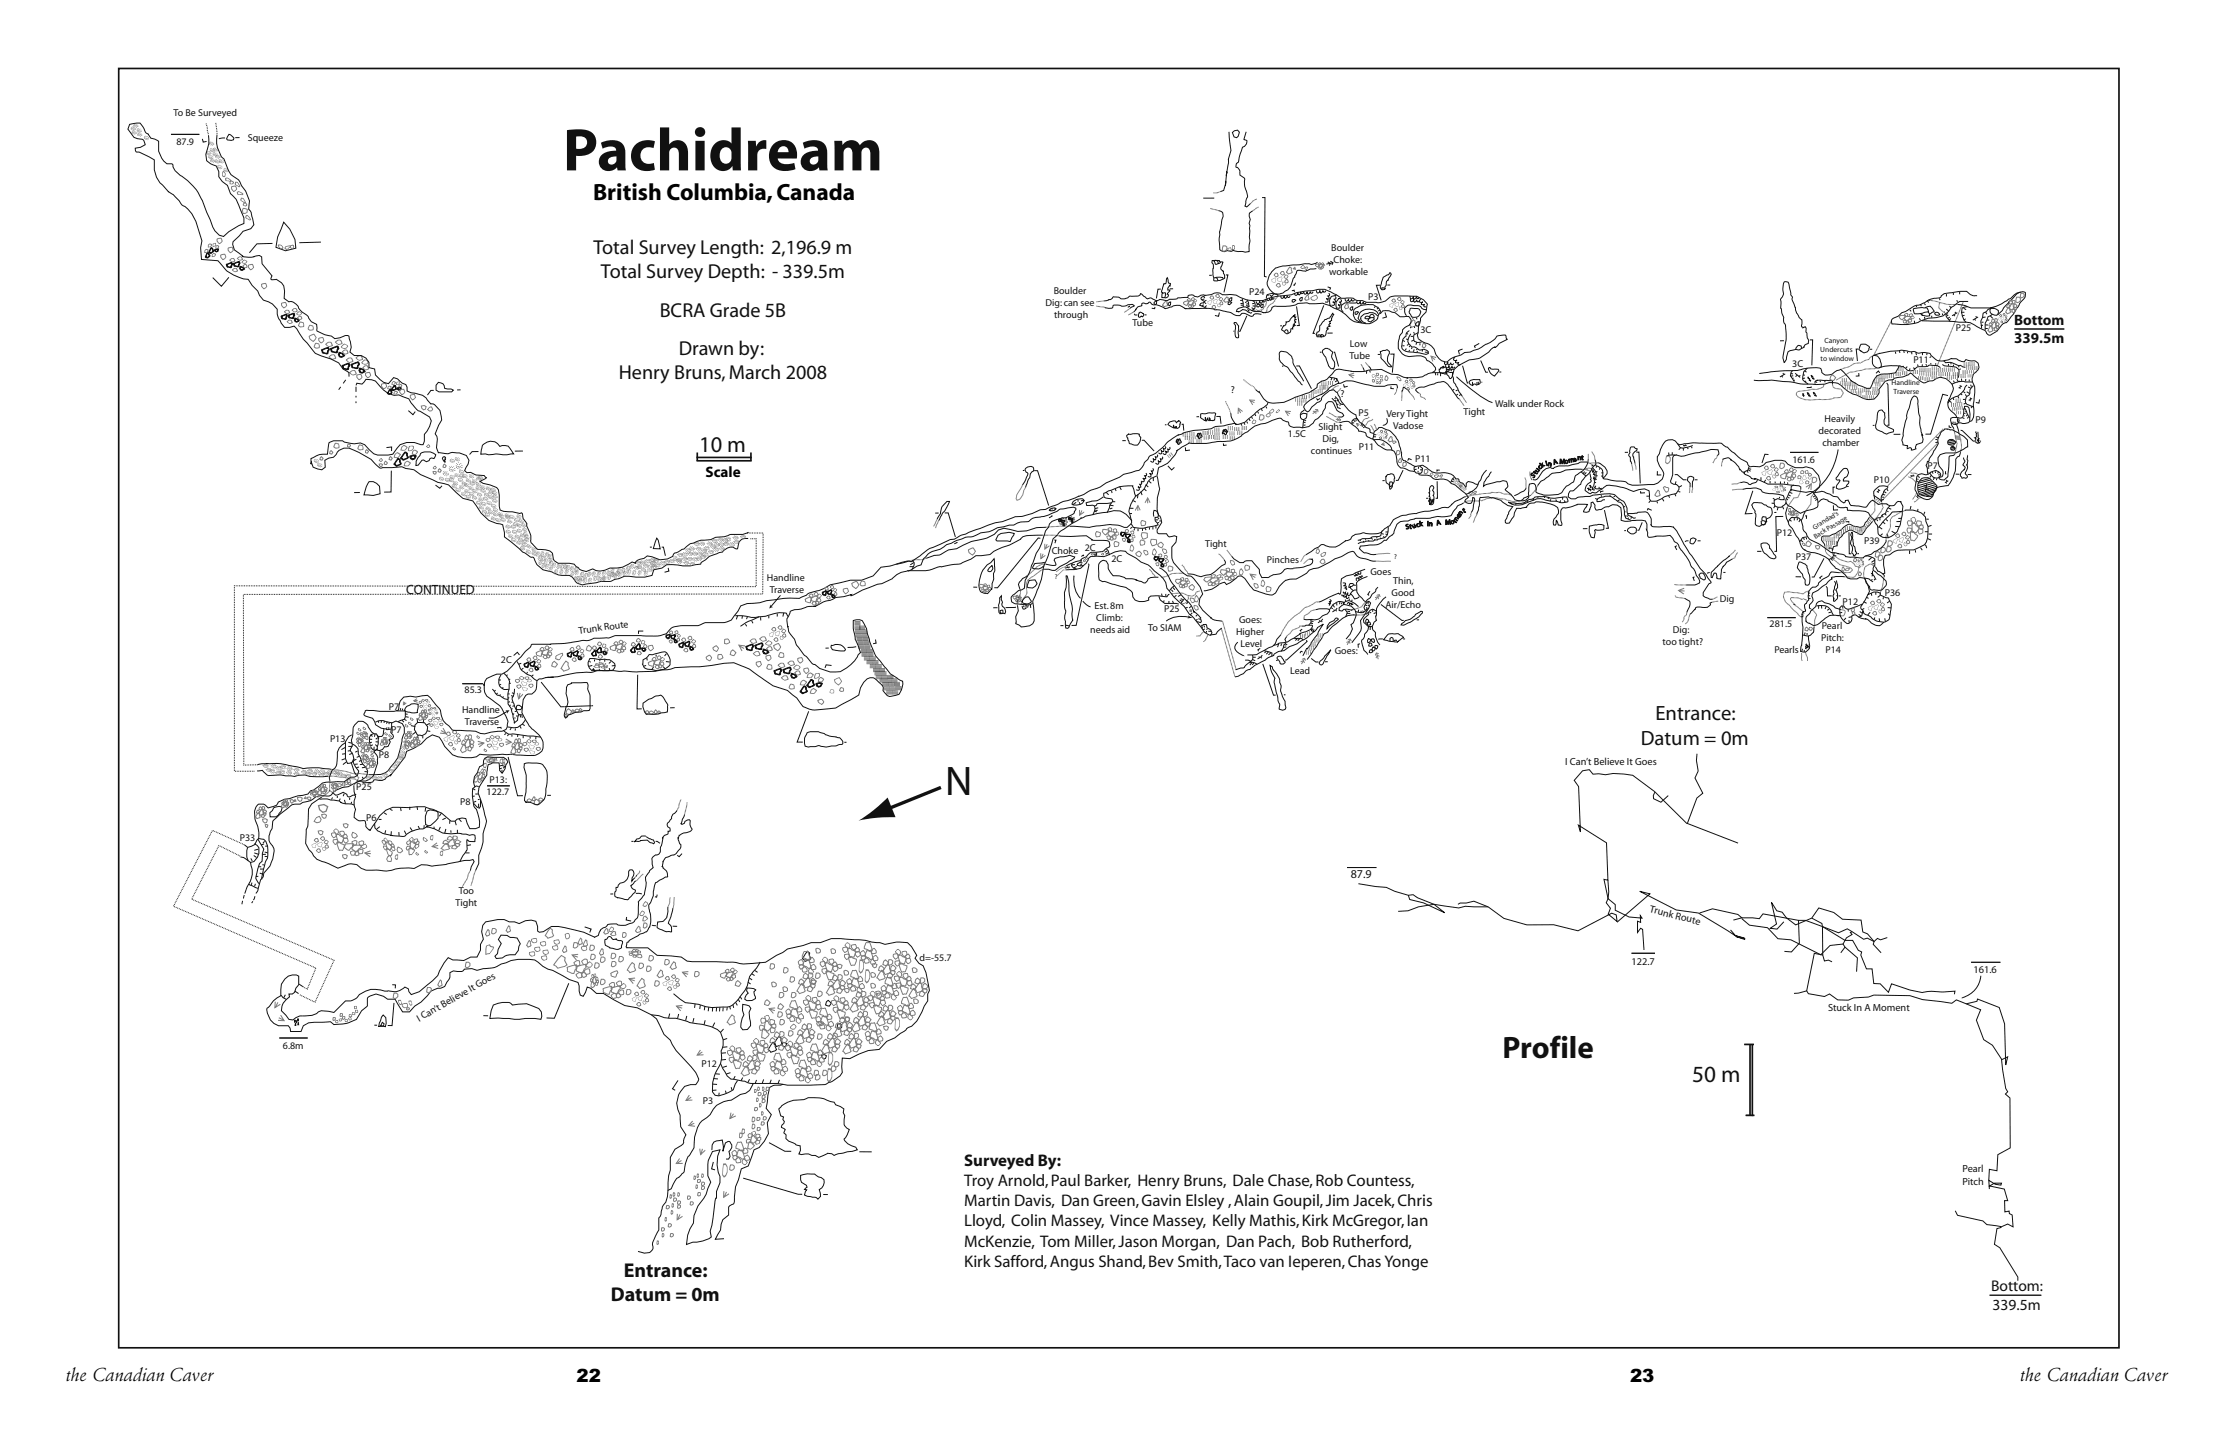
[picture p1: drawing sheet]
<svg xmlns="http://www.w3.org/2000/svg" width="432mm" height="279mm" viewBox="0 0 432 279" stroke-linecap="round" stroke-linejoin="round" font-family="sans-serif">
<defs><g id="words">
<text font-size="11.7" fill="#111" x="108.7" y="32.9">Pachidream</text>
<text font-size="8" fill="#111" x="182.5" y="153.4">N</text>
<text font-size="6" fill="#111" x="290.2" y="204.2">Profile</text>
<text font-size="4.5" x="114.5" y="38.6">British Columbia, Canada</text>
<text font-size="4.5" fill="#111" x="326.8" y="209">50 m</text>
<text font-size="4.3" fill="#111" x="135" y="87.4">10 m</text>
<g font-size="4" fill="#111">
<text x="316.9" y="143.9">Datum = 0m</text>
<text x="319.7" y="139.1">Entrance:</text>
</g>
<g font-size="3.9" fill="#111">
<text x="114.6" y="49.1">Total Survey Length: 2,196.9 m</text>
<text x="116.1" y="53.8">Total Survey Depth: - 339.5m</text>
<text x="127.4" y="61.2">BCRA Grade 5B</text>
<text x="131.1" y="68.6">Drawn by:</text>
<text x="119.5" y="73.2">Henry Bruns, March 2008</text>
<text x="118" y="251.2">Datum = 0m</text>
<text x="120.5" y="246.6">Entrance:</text>
</g>
<g font-size="3.5">
<text x="12.7" y="266.7">the Canadian Caver</text>
<text x="111.3" y="266.8">22</text>
<text x="314.8" y="266.8">23</text>
<text x="390.1" y="266.7">the Canadian Caver</text>
</g>
<g font-size="3.2" fill="#111">
<text x="186.2" y="225.1">Surveyed By:</text>
<text x="186.2" y="229">Troy Arnold, Paul Barker, Henry Bruns, Dale Chase, Rob Countess,</text>
<text x="186.2" y="232.9">Martin Davis, Dan Green, Gavin Elsley , Alain Goupil, Jim Jacek, Chris</text>
<text x="186.2" y="236.8">Lloyd, Colin Massey, Vince Massey, Kelly Mathis, Kirk McGregor, Ian</text>
<text x="186.2" y="240.7">McKenzie, Tom Miller, Jason Morgan, Dan Pach, Bob Rutherford,</text>
<text x="186.2" y="244.6">Kirk Safford, Angus Shand, Bev Smith, Taco van Ieperen, Chas Yonge</text>
</g>
<g font-size="3" fill="#111">
<text x="384.5" y="249.3">Bottom:</text>
<text x="384.8" y="252.9">339.5m</text>
</g>
<g font-size="2.9" fill="#111">
<text x="389" y="62.7">Bottom</text>
<text x="389" y="66.2">339.5m</text>
</g>
<text font-size="2.9" x="136.3" y="92.1">Scale</text>
<text font-size="2.6" fill="#111" x="78.5" y="114.8">CONTINUED</text>
<text font-size="2.3" fill="#111" x="260.8" y="169.6">87.9</text>
<g font-size="2" fill="#111">
<text x="302.3" y="147.6">I Can’t Believe It Goes</text>
<text x="318.5" y="176.2" transform="rotate(14 318.5 176.2)">Trunk Route</text>
<text x="315.1" y="186.3">122.7</text>
<text x="381.1" y="187.9">161.6</text>
<text x="353" y="195.1">Stuck In A Moment</text>
<text x="379" y="226.3">Pearl</text>
<text x="379" y="228.7">Pitch</text>
</g>
<g font-size="1.9" fill="#111">
<text x="33.5" y="22.5">To Be Surveyed</text>
<text x="34.1" y="28.1">87.9</text>
<text x="47.8" y="27.1">Squeeze</text>
<text x="256.7" y="53.2">workable</text>
<text x="257.1" y="48.6">Boulder</text>
<text x="257.5" y="50.9">Choke:</text>
<text x="201.9" y="59.1">Dig: can see</text>
<text x="203.5" y="56.8">Boulder</text>
<text x="241.2" y="57.1">P24</text>
<text x="264.2" y="57.9">P3</text>
<text x="203.6" y="61.4">through</text>
<text x="218.7" y="62.9">Tube</text>
<text x="274.3" y="64.2">3C</text>
<text x="377.7" y="63.9">P25</text>
<text x="260.6" y="69.4">Tube</text>
<text x="260.7" y="67.1">Low</text>
<text x="346.1" y="70.9">3C</text>
<text x="369.5" y="70.1">P11</text>
<text x="237.7" y="75.9">?</text>
<text x="258.9" y="76.7">?</text>
<text x="254.6" y="83.1">Slight</text>
<text x="262.4" y="80.4">P5</text>
<text x="267.7" y="80.5">Very Tight</text>
<text x="269.1" y="82.8">Vadose</text>
<text x="282.6" y="80.1">Tight</text>
<text x="288.7" y="78.5">Walk under Rock</text>
<text x="351.2" y="83.7">decorated</text>
<text x="352.4" y="81.4">Heavily</text>
<text x="381.5" y="81.6">P9</text>
<text x="248.7" y="84.3">1.5C</text>
<text x="253.2" y="87.7">continues</text>
<text x="255.4" y="85.4">Dig,</text>
<text x="262.4" y="86.8">P11</text>
<text x="273.3" y="89.1">P11</text>
<text x="346.1" y="89.3">161.6</text>
<text x="351.9" y="86">chamber</text>
<text x="361.9" y="93.3">P10</text>
<text x="372.2" y="90.6">P7</text>
<text x="203.1" y="107">Choke</text>
<text x="209.5" y="106.3">2C</text>
<text x="232.7" y="105.6">Tight</text>
<text x="343.1" y="103.4">P12</text>
<text x="360" y="105">P39</text>
<text x="148.1" y="112.1">Handline</text>
<text x="214.6" y="108.5">2C</text>
<text x="244.7" y="108.6">Pinches</text>
<text x="264.6" y="111.1">Goes</text>
<text x="269.1" y="112.8">Thin,</text>
<text x="346.8" y="108">P37</text>
<text x="148.6" y="114.5">Traverse</text>
<text x="211.4" y="117.6">Est. 8m</text>
<text x="211.7" y="119.9">Climb:</text>
<text x="224.8" y="118.2">P25</text>
<text x="267.5" y="117.4">Air/Echo</text>
<text x="268.7" y="115.1">Good</text>
<text x="332.1" y="116.2">Dig</text>
<text x="355.8" y="116.9">P12</text>
<text x="364" y="115">P36</text>
<text x="111.8" y="122.4" transform="rotate(-8 111.8 122.4)">Trunk Route</text>
<text x="210.5" y="122.2">needs aid</text>
<text x="221.7" y="121.9">To SIAM</text>
<text x="238.7" y="122.5">Higher</text>
<text x="239.3" y="120.2">Goes:</text>
<text x="239.5" y="124.9">Level</text>
<text x="321.1" y="124.4">too tight?</text>
<text x="323" y="122.1">Dig:</text>
<text x="341.7" y="121">281.5</text>
<text x="351.7" y="123.7">Pitch:</text>
<text x="351.8" y="121.4">Pearl</text>
<text x="96.7" y="127.9">2C</text>
<text x="249.1" y="130.1">Lead</text>
<text x="257.8" y="126.3">Goes:</text>
<text x="342.7" y="126">Pearls</text>
<text x="352.5" y="126.1">P14</text>
<text x="75.1" y="137">P7</text>
<text x="89.2" y="137.7">Handline</text>
<text x="89.7" y="133.7">85.3</text>
<text x="63.7" y="143.4">P13</text>
<text x="75.5" y="141.5">P7</text>
<text x="89.8" y="140">Traverse</text>
<text x="73.1" y="146.4">P8</text>
<text x="68.8" y="152.5">P25</text>
<text x="88.9" y="155.4">P8</text>
<text x="94" y="153.4">122.7</text>
<text x="94.5" y="151.1">P13:</text>
<text x="70.7" y="158.6">P6</text>
<text x="46.3" y="162.3">P33</text>
<text x="88.6" y="172.6">Too</text>
<text x="88" y="174.9">Tight</text>
<text x="177.6" y="185.5">d=-55.7</text>
<text x="81" y="197.3" transform="rotate(-30 81 197.3)">I Can’t Believe It Goes</text>
<text x="54.6" y="202.5">6.8m</text>
<text x="135.5" y="205.9">P12</text>
<text x="135.7" y="213.1">P3</text>
</g>
<g font-size="1.4" fill="#111">
<text x="351.5" y="68">Undercuts</text>
<text x="351.6" y="69.7">to window</text>
<text x="352.4" y="66.3">Canyon</text>
<text x="365.3" y="74.4">Handline</text>
<text x="365.7" y="76.1">Traverse</text>
</g>
<g font-size="1.3" fill="#111">
<text x="298.6" y="89.9" transform="rotate(-17 298.6 89.9)">I</text>
<text x="298.9" y="90" transform="rotate(7 298.9 90)">n</text>
<text x="300.1" y="89.7" transform="rotate(-18 300.1 89.7)">A</text>
<text x="301.2" y="89.5">M</text>
<text x="302.2" y="89.6" transform="rotate(-19 302.2 89.6)">o</text>
<text x="302.9" y="89.3" transform="rotate(-11 302.9 89.3)">m</text>
<text x="304.1" y="89.3" transform="rotate(-43 304.1 89.3)">e</text>
<text x="304.6" y="88.8">nt</text>
<text x="296.1" y="92.3" transform="rotate(-41 296.1 92.3)">S</text>
<text x="296.7" y="91.7" transform="rotate(-58 296.7 91.7)">t</text>
<text x="297" y="91.3" transform="rotate(-56 297 91.3)">u</text>
<text x="297.3" y="90.7" transform="rotate(-39 297.3 90.7)">ck</text>
<text x="273.6" y="101.8" transform="rotate(-11 273.6 101.8)">c</text>
<text x="274.1" y="101.6" transform="rotate(-5 274.1 101.6)">k</text>
<text x="275.6" y="101.6">I</text>
<text x="275.9" y="101.5" transform="rotate(3 275.9 101.5)">n</text>
<text x="277.5" y="101.4" transform="rotate(-14 277.5 101.4)">A</text>
<text x="279.1" y="101.3" transform="rotate(-3 279.1 101.3)">M</text>
<text x="280.2" y="101.2" transform="rotate(-10 280.2 101.2)">o</text>
<text x="281.2" y="101" transform="rotate(-60 281.2 101)">m</text>
<text x="281.7" y="100.1" transform="rotate(-46 281.7 100.1)">e</text>
<text x="282.2" y="99.5" transform="rotate(-58 282.2 99.5)">n</text>
<text x="282.7" y="99" transform="rotate(-20 282.7 99)">t</text>
<text x="269.2" y="107.9">?</text>
<text x="271.5" y="102.2" transform="rotate(-11 271.5 102.2)">S</text>
<text x="272.2" y="102.1">t</text>
<text x="272.9" y="102.1" transform="rotate(-28 272.9 102.1)">u</text>
<text x="350.4" y="102.3" transform="rotate(-31 350.4 102.3)">Grandad’s</text>
<text x="350.6" y="104" transform="rotate(-31 350.6 104)">Back Passage</text>
<text x="203.7" y="111.8">?</text>
</g>
</g></defs>
<path d="M246 56.7l-.6 .7M264.4 80.5l-1 .6-.4 .6M265.1 80.9l-.3 .3-.4 .1-.3 .2-.4 .7M96.8 130.3a1.77 1.77 0 0 0 .5 2.8h1" fill="none" stroke="#111" stroke-width=".19"/>
<g fill="none" stroke="#7b7b7b" stroke-width=".19">
<path d="M228.5 58.3l1-.2 .1 .3-.4 .6-.2-.1-.4-.2zM229.2 57.8l.6-.2 .1 .5-.4 .1zM229.5 59.1l.5-.2 .1 .4-.4 .1zM229.5 58.3l.9-.3 .1 .3-.3 .6h-.2l-.5-.2zM230 57.7l.6-.2v.5l-.3 .1zM230.2 58.8l.3 .2v.2l-.2 .2-.2-.1zM230.3 58.7l.5-.2 .1 .5h-.4zM230.5 58.1l.4-.4 .2 .4-.4 .2zM249.1 51.5l.3 .3v.3l.2 .5-.8 .3-.4-.3zM251.9 51.7l.6-.2 .1 .2-.3 .3h-.3zM254.1 51h.7v.2l-.4 .4-.1-.1-.3-.2zM254.6 51.7l.4-.1v.4h-.3z"/>
<path d="M254.6 50.8h.4v.3h-.3zM254.7 51.1h.7v.2l-.3 .4-.2-.1-.2-.2zM255.1 51.6l.2 .3-.2 .1-.1-.1zM255.2 50.8h.4v.3h-.3zM255.2 51.5h.4v.3h-.3zM255.4 51.1l.4-.1 .1 .3-.3 .1z"/>
</g>
<g fill="#7b7b7b">
<path d="M234.2 58.1l.8-.3-.1 .8-.6-.1zM234.2 58.1l.1 .4 .4 .2h.2l.2-.6-.1-.4z"/>
<path d="M233.2 58.3l.7-.3-.1 .7h-.5zM233.2 58.3l.1 .4 .6 .1 .1-.6-.1-.3z"/>
<path d="M235.2 58.7l.3 .1 .2 .3-.4 .1zM235.2 58.6l-.1 .3 .1 .4h.3l.3-.2-.2-.3z"/>
</g>
<path d="M233.6 57.4l.3-.3h.3l.2 .6-.4 .1zM234 59.2l.3-.2h.3l.2 .5-.4 .1zM234.7 57.1l.3-.3h.3l.2 .5-.4 .2zM235.5 58.5l.3-.2h.2l.2 .4-.4 .2zM235.6 57.6l.2-.2 .3 .2v.2l-.1 .2h-.5l-.1-.2zM253.2 57.4l1-.4 .2 .4-.1 .3-.4 .3h-.5l-.2-.3z" fill="none" stroke="#7b7b7b" stroke-width=".19"/>
<g fill="#7b7b7b">
<path d="M269.3 58.7l.8-.3-.1 .7h-.6zM269.3 58.7l.1 .4 .4 .1h.2l.2-.6-.1-.3z"/>
<path d="M268.4 58.8l.6-.3-.1 .8-.5-.1zM268.3 58.8l.1 .4 .6 .2 .1-.6-.1-.3z"/>
<path d="M270.3 59.3l.3 .1 .1 .2-.4 .2zM270.2 59.2l-.1 .3 .2 .3 .2 .1 .3-.3-.1-.3z"/>
</g>
<g fill="none" stroke="#7b7b7b" stroke-width=".19">
<path d="M236.9 57.3l.3 .2 .1 .6-.1 .1a.55 .55 0 0 1-.9-.1zM252.4 57l.3 .2 .1 .5-.6 .3-.3-.3zM260.1 58.6l.2 .2 .2 .6-.6 .2-.3-.2zM268.7 58l.3-.3h.3l.2 .5-.4 .2zM269.1 59.8l.3-.3h.3l.2 .5-.4 .2zM269.8 57.7l.3-.3h.3l.2 .5-.4 .2zM270.6 59.1l.5-.3 .1 .5-.3 .1zM270.7 58.1l.1-.1 .3 .1 .1 .3-.2 .2h-.4l-.1-.2zM389.4 57.4h.5l.3 .2v.5l-.7 .3-.2-.1zM390.3 56.6h.3l.3 .2v.4l-.5 .3-.3-.1zM245.2 79.5l.6-.6 .2 .2v.3l-.3 .3h-.5zM246.4 79.5l.6-.4 .1 .1-.3 .4-.4 .1z"/>
<path d="M267.7 72.5l.4 .5-.3 .5-.4-.2zM269.7 72.8l.6 .1 .3 .5-.4 .1zM272.9 61.7l.4 .3-.1 .3 .2 .5-.8 .4-.4-.4zM275 66.2l.4 .5-.3 .4-.5-.1 .2-.5zM242.1 81l.3 .2 .2 .2-.2 .3-.5 .1-.1-.2zM243.4 80.1h.4l.3 .2v.5l-.6 .4-.3-.2zM244.5 80.1l.6-.3 .2 .2v.3l-.2 .2h-.3l-.3-.1zM355.9 109.5l.3 .4-.2 .4-.3-.2zM356.4 109.8h.8l-.3 .4h-.5zM358.2 107.7l.4 .4-.2 .4-.5-.2zM359.2 110.4l.3 .4-.2 .4-.4-.2zM362.3 106.5h.4l.3 .3v.4l-.6 .4-.3-.2z"/>
<path d="M362.9 107.2h.4l.3 .2v.5l-.6 .4-.3-.2zM363.4 105.7h.4l.3 .2v.5l-.6 .4-.3-.2zM364.5 105.5h.4l.3 .3v.4l-.6 .4-.3-.2zM364.7 104.4h.4l.3 .2v.5l-.6 .4-.3-.2zM368.4 101.9l.8 .2v.6l-.7 .2-.2-.6zM368.5 100.5l.8 .2v.6l-.8 .3-.2-.6zM369 102.6h.5l.2 .4 .6 .4-.6 1.1-.7-.2zM369 100.1l.4-.2h.3l.3 .4-.3 .6-.3 .1zM369.3 101.1h.5l.2 .4 .6 .4-.6 1-.7-.1zM370.2 100.6l.8 .1v.7l-.7 .2-.2-.6zM370.5 102.1l.8 .1v.7l-.7 .2-.2-.6zM370.9 101.4h.4l.1 .5-.2 .3-.4-.1-.3-.3z"/>
</g>
<g fill="none" stroke="#7b7b7b" stroke-width=".19" stroke-dasharray=".2 .2 .2 .2" stroke-linecap="butt">
<path d="M250.1 76.8h1.2M250.1 77.1h1.2M250.1 77.2h1.2M250.1 77.4h1.2M250.5 77.6h1.1M250.5 77.8h1.1M250.5 78h1.1M250.5 78.2h1.1M251.3 77h1.2M251.3 77.2h1.2M251.3 77.4h1.2M251.3 77.6h1.2"/>
<path d="M251.4 76.3h1.2M251.4 76.6h1.2M251.4 76.7h1.2M251.4 76.9h1.2M252.7 76.2h1.2M252.7 76.4h1.2M252.7 76.6h1.2M252.7 76.8h1.2M253.2 75.4h1.2M253.2 75.7h1.2M253.2 75.8h1.2M253.2 76h1.2"/>
<path d="M254.4 75.2h1.2M254.4 75.5h1.2M254.4 75.7h1.2M254.4 75.9h1.2M254.8 74.5h1.2M254.8 74.7h1.2M254.8 74.9h1.2M254.8 75.1h1.2M255.2 73.8h1.1M255.2 74h1.1M255.2 74.2h1.1M255.2 74.4h1.1"/>
<path d="M255.5 74.5h1.2M255.5 74.7h1.2M255.5 74.9h1.2M255.5 75.1h1.2M256.4 73.7h1.2M256.4 73.9h1.2M256.4 74.1h1.2M256.4 74.3h1.2M225.4 88l.9-.7M225.5 88.1l.9-.7M225.6 88.3l.9-.7M225.7 88.4l1-.7"/>
<path d="M228.4 83.6h1.1M228.4 83.8h1.1M228.4 84h1.1M228.4 84.2h1.1M228.8 84.3h1.2M228.8 84.5h1.2M228.8 84.7h1.2M228.8 84.9h1.2M229.5 84.9l1.2-.1M229.5 85.2l1.2-.1M229.5 85.4l1.2-.1M229.5 85.6l1.2-.1"/>
<path d="M229.7 83.5h1.1M229.7 83.8h1.1M229.7 84h1.1M229.7 84.1h1.1M229.9 84.3l1.2-.1M229.9 84.5l1.2-.1M229.9 84.7l1.2-.1M229.9 84.9l1.2-.1M231.1 84.8h1.1M231.1 85h1.1M231.1 85.2h1.1M231.1 85.4h1.1"/>
<path d="M232.2 83.3h1.2M232.2 83.5h1.2M232.2 83.7h1.2M232.2 83.9h1.2M232.4 84.2h1.2M232.4 84.4h1.2M232.4 84.6h1.2M232.4 84.8h1.2M233.3 83.2h1.1M233.3 83.4h1.1M233.3 83.6h1.1M233.3 83.8h1.1"/>
<path d="M233.4 84.1h1.2M233.4 84.3h1.2M233.4 84.5h1.2M233.4 84.7h1.2M234.5 82.7h1.2M234.5 82.9h1.2M234.5 83.1h1.2M234.5 83.3h1.2M234.5 83.4h1.2M234.5 83.7h1.2M234.5 83.9h1.2M234.5 84.1h1.2"/>
<path d="M234.5 84.3h1.2M234.5 84.5h1.2M234.5 84.7h1.2M234.5 84.9h1.2M236.1 84.1h1.2M236.1 84.3h1.2M236.1 84.5h1.2M236.1 84.7h1.2M237.1 82.4h1.2M237.1 82.6h1.2M237.1 82.8h1.2M237.1 83h1.2"/>
<path d="M237.4 83.4h1.2M237.4 83.6h1.2M237.4 83.8h1.2M237.4 84h1.2M237.5 84.2h1.1M237.5 84.5h1.1M237.5 84.6h1.1M237.5 84.8h1.1M238.3 82.5h1.2M238.3 82.7h1.2M238.3 82.9h1.2M238.3 83.1h1.2"/>
<path d="M238.9 83.3h1.2M238.9 83.5h1.2M238.9 83.7h1.2M238.9 83.9h1.2M239.8 82.3h1.1M239.8 82.6h1.1M239.8 82.8h1.1M239.8 82.9h1.1"/>
</g>
<path d="M354 97.6l.1 .9h.8M354.4 94l-.4 .1v1.2M355.8 90.7a.63 .63 0 0 1 .8-.2 .63 .63 0 0 1 .4 .7l-.1 .4a.71 .71 0 0 1-.7 .6l-.2 .4v.3h1l-.1 .5a1.79 1.79 0 0 1-2.3 .9 1.34 1.34 0 0 1 .5-1.2l.2-.3-.1-.2h-.5a.38 .38 0 0 1 .1-.6zM357 93.9h-.3" fill="none" stroke="#111" stroke-width=".19"/>
<g fill="#7b7b7b">
<path d="M343.2 94.4l.6-.2 .1 .1-.2 .3h-.4zM343.1 94.4l.1 .2 .4 .1h.2l.2-.4-.2-.1z"/>
<path d="M342.3 94.5l.6-.2 .1 .1-.2 .3h-.4zM342.3 94.4v.3l.4 .1 .2-.1 .1-.3-.1-.1z"/>
<path d="M344 94.7l.4 .2-.3 .1zM344 94.6v.4l.5-.1z"/>
</g>
<path d="M342.7 94l.5-.2 .1 .3-.3 .1zM343 95l.5-.2 .2 .3-.4 .1zM343.6 93.8l.5-.1 .2 .3h-.4zM344.2 94.2l.3-.2 .3 .2a.43 .43 0 0 1-.6 0zM344.3 94.6l.4-.2 .2 .3-.3 .1z" fill="none" stroke="#7b7b7b" stroke-width=".19"/>
<g fill="#7b7b7b">
<path d="M361.9 117.1l.8-.3v.3l-.1 .2v.4l-.6-.1zM361.8 117.1l.1 .5 .5 .1h.2l.2-.6-.1-.4z"/>
<path d="M360.7 117.3l.8-.3-.1 .8-.6-.1zM360.7 117.3l.1 .5 .6 .1 .2-.6-.1-.4z"/>
<path d="M362.9 117.8l.4 .1 .1 .3-.4 .1zM362.9 117.7l-.1 .3 .1 .4 .3 .1 .3-.3-.2-.3z"/>
</g>
<path d="M361.2 116.4l.3-.3h.3l.2 .5-.4 .2zM361.6 118.4l.3-.3h.3l.2 .5-.4 .2zM362.4 116l.3-.2 .3-.1 .2 .6-.4 .2zM363.2 117.6l.3-.3h.3l.2 .5-.4 .2zM363.3 116.5l.2-.2 .3 .2 .1 .3-.1 .2h-.6l-.1-.2zM348.7 121.3l.2-.2 .4 .4-.3 .3-.5-.1zM349.4 121.1h.4l.2 .2-.3 .5-.3-.2z" fill="none" stroke="#7b7b7b" stroke-width=".19"/>
<g fill="#7b7b7b">
<path d="M341.4 91l.8-.3v.3l-.1 .6-.6-.1zM341.3 91l.1 .5 .5 .2h.2l.2-.7-.1-.4z"/>
<path d="M340.2 91.2l.8-.3-.1 .9-.6-.1zM340.2 91.2l.1 .5 .6 .1 .2-.6-.1-.4z"/>
<path d="M342.4 91.7l.4 .2 .1 .2-.4 .2zM342.4 91.6l-.2 .4 .2 .3 .3 .1 .3-.3-.2-.3z"/>
</g>
<path d="M340.7 90.3l.3-.3h.3l.2 .6-.4 .1zM341.1 92.3l.3-.3h.3l.2 .6-.4 .1zM341.9 90l.3-.3h.3l.2 .5-.4 .2zM342.7 91.5l.3-.3h.3l.2 .6-.4 .1zM342.8 90.5l.2-.2 .3 .2 .1 .2-.1 .3-.6-.1-.1-.2z" fill="none" stroke="#7b7b7b" stroke-width=".19"/>
<g fill="#7b7b7b">
<path d="M348.3 91.7l.3 .1 .3 .5-.5 .4-.3-.3zM348.3 91.7l-.3 .8 .4 .2 .5-.3-.2-.6z"/>
<path d="M347.7 92.6l.3 .1 .2 .5-.4 .3-.3-.2zM347.7 92.5l-.3 .8 .4 .2 .5-.3-.3-.5z"/>
<path d="M349.2 92.2l.6-.1-.1 .3-.2 .1zM349.1 92.2l.1 .3 .3 .1 .3-.1v-.4l-.3-.1z"/>
</g>
<path d="M320.2 94.7l.3 .2 .1 .7-.7 .3-.3-.3zM321.2 94.1l.3-.2 .7 .3v.7l-.5 .2zM347.4 91.8l.5 .2-.2 .4h-.5v-.4zM347.9 90.8l.5 .3-.2 .4-.5-.1 .1-.4zM348.6 90.9h.6v.3l-.1 .2-.5 .1zM348.9 92.8l.5 .2-.2 .4h-.5v-.4zM349.4 91.3l.5 .3-.2 .3h-.5z" fill="none" stroke="#7b7b7b" stroke-width=".19"/>
<path d="M348.7 94.1l1-.6-.5 .9M349.8 93.4l-.1 1.2" fill="none" stroke="#7b7b7b" stroke-width=".2"/>
<path d="M320 88.3l.5-.7a4.9 4.9 0 0 1 1.1-2.4 1.6 1.6 0 0 1 2.4 .5 1.08 1.08 0 0 0 1.3 0l1.6-.2 5.1 .1a1.87 1.87 0 0 1 1.3 .7h.3l.8 .9 .6 .3a7.1 7.1 0 0 0 2.4 1.8l.2 .6 .4 .2h1.8l.8-.3 .5-.5a5.7 5.7 0 0 1 3.6-.3 3.6 3.6 0 0 0 4.1 1.1 3 3 0 0 1 2.6 4l-1.6 1.9-.1 1.3-1.1 1.5M348.6 98.8l-.8 1.7 .4 1.2a1.24 1.24 0 0 0 .6 1.3 2.25 2.25 0 0 0 1.7 1.7l.9 .4 2.2 1.6 1.5 .2a1.13 1.13 0 0 1 1.3 .6l3.4 .2 .2-.2a2.23 2.23 0 0 1 2 .4v1.3a.7 .7 0 0 0 0 1.1l1.2 .9 1 1 .1 .6a1.73 1.73 0 0 1-2.4 1.1 .55 .55 0 0 1-.6 0 .55 .55 0 0 1-.3-.6l-.6-.8-.2-.6a1.24 1.24 0 0 0-1.6-.1h-1.2l-.6-.2a4.8 4.8 0 0 0-2.4-1.9l-.8-.9a2.08 2.08 0 0 0-1.2-1.3l-1.1-.5-2.4-.6-.5-.3M268.6 108.4h-1.1a9.6 9.6 0 0 1-4-.5 2.27 2.27 0 0 1-2.1-1.4h-.2l-.7 .2-1.4 .8a6.7 6.7 0 0 0-2.7 1.2l-.7 .4a3.8 3.8 0 0 1-2 .7l-.9 .3-.5 .6-2 1.1h-1.2l-.9 .3" fill="none" stroke="#111" stroke-width=".19"/>
<g fill="#7b7b7b">
<path d="M95 143.1l1 .2-.1 .5h-.5zM94.9 143.1l.4 .8h.6l.2-.5v-.2l-.7-.2z"/>
<path d="M95.2 144.1l.9 .2-.1 .5h-.5zM95.1 144.1l.4 .8 .5-.1 .2-.3v-.2l-.7-.3z"/>
<path d="M96.4 142.7l.3-.1 .2 .2-.1 .2h-.6zM96.3 142.6l-.2 .4 .4 .1h.4l.1-.3-.3-.3z"/>
</g>
<path d="M93.8 142.7l.7-.1 .2 .4-.5 .3-.4-.4zM94.1 143.7l.7-.1 .2 .5-.6 .3-.3-.4zM94.6 142.3l.5-.3 .3 .2v.2l-.1 .2-.2 .1zM95.7 142.2l.6-.1 .2 .3-.5 .3-.3-.3zM96.5 143.6l.6-.1 .2 .4-.5 .3-.3-.3z" fill="none" stroke="#7b7b7b" stroke-width=".19"/>
<g fill="#7b7b7b">
<path d="M102.1 143.9l1 .2-.1 .5h-.5zM102 143.9l.4 .8 .6-.1 .2-.4v-.2l-.7-.2z"/>
<path d="M102.3 144.9l.9 .2-.1 .5h-.5zM102.2 144.9l.4 .8 .5-.1 .2-.3v-.2l-.7-.3z"/>
<path d="M103.5 143.5l.3-.1 .2 .2-.1 .2h-.6zM103.4 143.4l-.2 .4 .4 .1h.4l.1-.3-.3-.3z"/>
</g>
<path d="M100.9 143.5l.7-.1 .2 .4-.5 .3-.3-.4zM101.2 144.5l.7-.1 .2 .5-.6 .2-.3-.3zM101.7 143.1l.5-.3 .3 .2v.2l-.1 .2-.2 .1zM102.8 143l.6-.1 .2 .3-.5 .3-.3-.3zM103.6 144.4l.6-.1 .2 .4-.5 .3-.3-.3z" fill="none" stroke="#7b7b7b" stroke-width=".19"/>
<g fill="#7b7b7b">
<path d="M100.7 131.7l1 .2-.2 .5h-.5zM100.6 131.7l.4 .8 .6-.1 .2-.4v-.2l-.7-.2z"/>
<path d="M100.9 132.7l.9 .2-.1 .5h-.5zM100.8 132.7l.4 .8 .5-.1 .2-.3v-.2l-.7-.3z"/>
<path d="M102.1 131.3l.3-.1 .2 .2-.1 .2h-.6zM102 131.2l-.2 .4 .4 .1h.4l.1-.3-.3-.3z"/>
</g>
<path d="M99.5 131.3l.7-.2 .2 .5-.6 .3-.3-.4zM99.8 132.3l.7-.1 .1 .5-.5 .2-.3-.3zM100.3 130.9l.5-.3 .3 .2v.2l-.1 .2-.2 .1zM101.4 130.7h.6l.2 .3-.5 .3-.3-.3zM102.1 132.2l.7-.1 .2 .4-.5 .3-.4-.3z" fill="none" stroke="#7b7b7b" stroke-width=".19"/>
<g fill="#7b7b7b">
<path d="M83.7 139.3l.9 .1-.2 .5h-.4zM83.7 139.3l.3 .7 .4-.1 .2-.3v-.2l-.6-.2z"/>
<path d="M83.9 140.2l.7 .1-.1 .4h-.4zM83.8 140.1v.1a.56 .56 0 0 0 .5 .5h.2l.2-.4-.6-.2z"/>
<path d="M84.9 139l.2-.1 .1 .3h-.5zM84.8 138.9l-.2 .3 .7 .1 .1-.2-.3-.3z"/>
</g>
<path d="M82.8 139l.5-.1 .1 .3-.4 .2-.2-.2zM83 139.8h.6l.1 .3-.4 .2-.3-.2zM83.4 138.7l.4-.3 .2 .2 .1 .2-.3 .2zM84.3 138.5h.5l.1 .3-.4 .2zM84.9 139.7l.6-.1 .1 .4-.4 .2-.3-.3z" fill="none" stroke="#7b7b7b" stroke-width=".19"/>
<g fill="#7b7b7b">
<path d="M81.7 135.8l.7 .1-.2 .4h-.3zM81.6 135.8l.3 .6 .4-.1 .1-.4-.5-.2z"/>
<path d="M81.8 136.5l.6 .1-.1 .4h-.3zM81.7 136.5l.3 .6 .3-.1 .2-.4z"/>
<path d="M82.6 135.5l.2-.1 .1 .3h-.4zM82.6 135.4l-.2 .3h.5l.1-.1-.2-.3z"/>
</g>
<path d="M80.9 135.5l.4-.1 .2 .3-.4 .2zM81.1 136.2h.4l.1 .3-.3 .2zM81.6 135l.3 .1v.3l-.2 .1-.3-.3zM82.1 135.1l.5-.1 .1 .3-.4 .2zM82.6 136.1l.5-.1 .1 .3-.3 .3z" fill="none" stroke="#7b7b7b" stroke-width=".19"/>
<g fill="#7b7b7b">
<path d="M83.3 137.2l.6 .1-.1 .4h-.3zM83.3 137.2l.2 .6 .3-.1 .1-.4z"/>
<path d="M83.4 137.9l.6 .1-.1 .3h-.3zM83.3 137.9l.3 .5 .3-.1 .1-.3z"/>
<path d="M84.1 137l.2-.1 .1 .3h-.4zM84.1 136.9l-.2 .3h.5l.1-.2-.2-.2z"/>
</g>
<path d="M82.6 137l.4-.1 .1 .3-.3 .2zM82.8 137.7l.4-.1 .1 .3-.3 .1zM83.2 136.6h.3v.3l-.1 .1-.3-.3zM83.7 136.6h.4l.1 .2-.3 .2zM84.1 137.5h.4l.1 .2-.3 .2z" fill="none" stroke="#7b7b7b" stroke-width=".19"/>
<g fill="#7b7b7b">
<path d="M86.8 142.4l.8-.3 .1 .3-.2 .5-.6-.1zM86.7 142.4l.2 .5 .5 .1h.2l.2-.6-.1-.4z"/>
<path d="M85.7 142.6l.8-.3-.1 .8-.6-.1zM85.6 142.6l.1 .4 .7 .2 .2-.7-.1-.3z"/>
<path d="M87.9 143.1l.3 .1 .2 .3-.5 .1zM87.8 143l-.1 .3 .2 .4h.3l.3-.2-.2-.4z"/>
</g>
<g fill="none" stroke="#7b7b7b" stroke-width=".19">
<path d="M77.9 135.4v.8M78.2 135.5l-.3 .6 .6-.4M78.3 139.9l.5 .4-.2 .1-.2-.1zM78.9 139.4l.5 .4-.2 .2-.2-.1zM79.3 138.6l.5 .4-.2 .1-.2-.1zM80.6 134.9l-.7 .4M80.7 135.2l-.8 .1 .8 .3M81 137.8l.2-.1 .3 .2-.2 .3-.4-.1zM81.3 138.1l.2 .2 .1 .6-.6 .2-.2-.2zM81.5 137.2l.1-.1 .3 .3-.2 .3-.3-.2zM81.8 137.5l.3 .2 .1 .6-.6 .2-.3-.2zM81.9 138.5l.2-.2 .3 .3-.2 .3-.4-.1z"/>
<path d="M82 137.1l.3 .1v.2l-.3 .2-.1-.1zM82.1 138.2l.5 .1-.1 .2-.2 .1zM82.2 137.7l.2-.1 .3 .3-.2 .3-.4-.1zM49.6 156.6l.2-.2 .4 .3-.3 .4-.4-.2zM49.9 156.9l.2 .2 .2 .7-.7 .3-.3-.3zM50.1 155.9l.2-.1 .3 .3-.2 .3-.4-.1zM50.5 156.3l.3 .2 .1 .6-.6 .3-.3-.3zM50.6 157.4l.2-.2 .3 .3-.2 .3-.4-.1zM50.7 155.7l.4 .2v.2l-.4 .3-.1-.1zM50.7 158.2l.5-.1 .4 .2-.1 .5-.4 .1-.3-.3zM50.8 157h.4l.2 .1-.1 .3-.2 .1zM50.9 156.5l.2-.1 .4 .3-.2 .3-.5-.1z"/>
<path d="M51.2 159.3l.3-.1 .2 .1-.1 .4-.1 .1zM54.5 155l.1-.1 .3 .2-.2 .2-.3-.1zM54.6 155.2l.2 .2 .1 .4-.4 .2-.2-.2zM54.8 154.5l.1-.1 .3 .2-.2 .3-.3-.1zM55.1 154.8l.2 .1 .1 .5-.5 .2-.2-.2zM55.1 155.5l.2-.1 .2 .2-.1 .3-.3-.1zM55.2 154.4l.3 .1v.2l-.2 .1h-.2zM55.3 155.3h.4l-.1 .2-.1 .1zM55.4 154.9l.1-.1 .3 .3-.2 .2-.3-.1zM56 154.5l.4-.1 .3 .2-.1 .4-.3 .1-.2-.3zM57.1 154.3l-.4 .4M57.2 154.5l-.5 .2h.6"/>
<path d="M57.4 154l.6-.1 .4 .2-.2 .5-.3 .1-.4-.2zM59.1 153.8l-.4 .4M59.2 154l-.4 .2h.5M59.4 154l.4-.1 .2 .1-.1 .4-.2 .1-.3-.2zM59.9 152.8l.4 .1v.2h-.4zM60.1 153.1l.3 .2-.1 .3-.4-.2zM60.4 153l.5-.1 .2 .4-.2 .2-.6-.3zM60.5 152.5l.2 .1v.3l-.4-.2zM60.6 153.4l.3 .2-.1 .3-.4-.2zM60.8 152.5l.3 .2-.3 .2zM60.9 153.4l.5-.1 .2 .4-.2 .3-.6-.4zM61.1 157.9l.6-.3 .3 .6-.2 .5-.6 .2-.6-.3z"/>
<path d="M61.1 152.7l.3 .1-.1 .3-.4-.1zM61.6 152.2l.1-.2 .3 .3-.2 .3-.3-.1zM61.8 152.5l.2 .2 .1 .5-.5 .3-.3-.3zM62 151.6l.2-.1 .3 .2-.2 .3-.4-.1zM62.1 157.3l.6-.1 .4 .2-.2 .5-.3 .1-.4-.3zM62.4 151.9l.2 .2 .1 .6-.6 .2-.2-.2zM62.4 152.9l.2-.2 .3 .3-.2 .3-.4-.1zM62.5 151.4l.4 .2v.2l-.3 .2-.2-.1zM62.6 152.6h.5l-.1 .3h-.1zM62.7 152.1l.2-.1 .3 .3-.2 .2-.4-.1zM64 151.3h.3l.1 .3-.3 .2zM64 151.9h.4v.3l-.3 .1z"/>
<path d="M64.2 151.1l.3-.1 .1 .1-.1 .3-.1 .1zM64.3 152.2l.2-.1 .4 .3-.2 .5h-.3zM64.4 151.5h.2l.4 .3-.2 .4h-.3zM64.7 151.2l.4 .1v.2l-.3 .2zM64.9 151.9h.4v.3l-.3 .1zM65 151.6l.2-.1v.4l-.3-.1zM65.1 151.4l.5-.1 .4 .2-.2 .3-.3 .1-.3-.2zM66.2 151.3l.5 .4-.3 .1-.2-.1zM66.3 159.1l.6-.1 .3 .2-.1 .6-.4 .1-.3-.3zM66.5 151.1l.4-.1 .3 .1-.1 .3-.2 .1-.3-.2zM67 150.6l.4-.1 .3 .2-.1 .4h-.3l-.2-.2zM67.2 151.2h.6l-.1 .3h-.2z"/>
<path d="M68.8 142.6h.4v.3l-.3 .1zM68.9 143.2h.3l.1 .3-.3 .1zM69 141.3l.5 .4-.3 .2-.2-.1zM69 142.4l.3-.1 .1 .1v.3h-.2zM69.2 143.4h.2l.4 .3-.2 .5h-.3zM69.2 142.8h.2l.4 .2-.2 .5h-.3zM69.2 140.6l.5 .4-.2 .2-.2-.1zM69.5 142l.3-.3 .2 .2-.1 .3zM69.6 142.5h.3v.3l-.2 .1zM69.6 141.5l.3-.1 .1 .3-.1 .1-.4-.1zM69.8 143.1h.3l.1 .3-.3 .2zM69.8 145.8h.4v.3l-.3 .1z"/>
<path d="M69.9 142.8h.2v.3l-.4-.1zM69.9 146.4h.3l.1 .3-.3 .1zM69.9 144.1l.2-.2 .3 .3-.2 .3-.4-.1zM70 142.4l.2-.2 .2 .1-.1 .3zM70 141.4l.3-.2 .2 .2-.1 .3zM70 145.6l.3-.2 .1 .2v.3h-.2zM70.1 141.7h.5l.1 .4-.2 .2-.6-.4zM70.1 144.4l.3 .2 .1 .5-.6 .3-.2-.3zM70.2 140.4l.5 .4-.3 .1-.2-.1zM70.2 146.6h.2l.4 .3-.2 .4h-.3zM70.2 145.9h.2l.4 .3-.2 .5h-.3zM70.3 143.5l.2-.1 .3 .2-.2 .3-.3-.1z"/>
<path d="M70.5 142.2h.5l.1 .5-.2 .1-.6-.4zM70.6 145.7h.3v.3l-.2 .1zM70.6 141.3l.2 .2-.3 .2zM70.6 141.8l.3-.3 .2 .2-.2 .3zM70.7 143.8l.2 .2 .2 .6-.6 .2-.3-.2zM70.8 144.8l.1-.2 .4 .3-.2 .3-.4-.1zM70.8 146.3h.3l.1 .3-.3 .1zM70.9 143.3l.3 .1v.3l-.3 .2-.1-.1zM70.9 146h.2v.3l-.4-.1zM70.9 147.1l.2-.1 .3 .3-.2 .3-.4-.2zM71 144.5h.5l-.1 .3h-.2zM71.1 144l.2-.1 .3 .3-.2 .2-.4-.1z"/>
<path d="M71.1 147.4l.3 .2 .1 .6-.6 .2-.2-.2zM71.3 146.5l.2-.1 .3 .3-.2 .3-.3-.1zM71.7 145l.5 .4-.3 .1-.2-.1zM71.7 145.6l.5 .4-.3 .1h-.2zM71.7 146.9l.2 .1 .2 .6-.6 .3-.3-.3zM71.8 147.8l.1-.1 .4 .3-.2 .2-.4-.1zM71.9 146.4l.3 .1v.2l-.3 .2-.1-.1zM72 147.5l.5 .1-.1 .2-.2 .1zM72.1 147.1l.2-.2 .3 .3-.2 .3-.4-.1zM73.6 142.9l.2-.1 .2 .2-.1 .3-.3-.2zM73.8 143.2l.2 .1 .1 .5-.5 .2-.2-.3zM74 142.4l.2-.1 .2 .3-.2 .2-.3-.1z"/>
<path d="M74.3 143.5l.2-.1 .2 .2-.2 .3-.3-.2zM74.3 142.7l.2 .2 .1 .4-.5 .2-.2-.2zM74.3 141.4l.5 .4-.2 .2-.2-.1zM74.5 142.3l.3 .2-.1 .1-.2 .2-.1-.1zM74.5 143.3h.4l-.1 .3h-.1zM74.6 142.9l.2-.1 .2 .2-.2 .3-.3-.1zM75.1 141.8l.5 .4-.2 .2-.2-.1zM78 143.1h.3l.1 .3-.3 .1zM78 143.7h.4v.3l-.3 .1zM78.2 142.9l.3-.1 .1 .1-.1 .3h-.1zM78.3 143.9h.2l.4 .3-.2 .5h-.3zM78.3 141.7l.2-.1 .2 .2-.2 .2-.3-.1z"/>
<path d="M78.4 143.3h.2l.4 .2-.2 .5h-.3zM78.5 141.9l.2 .2v.5l-.5 .1-.2-.2zM78.7 143h.4v.3l-.3 .1zM78.7 141.2l.2-.1 .2 .3-.2 .2-.3-.1zM78.9 143.6h.4v.3l-.3 .2zM79 142.3l.1-.1 .3 .2-.2 .3-.3-.2zM79 141.5l.2 .2v.4l-.5 .2-.1-.2zM79 143.3h.2v.3l-.3-.1zM79.2 141.1l.3 .2-.1 .1-.2 .2-.1-.1zM79.2 142.1l.4 .1-.1 .2h-.2zM79.3 141.7l.1-.1 .3 .3-.2 .2-.3-.1zM79.5 143l.2-.1 .3 .3-.2 .3-.4-.2z"/>
<path d="M79.7 143.3l.2 .2 .2 .6-.6 .2-.3-.2zM79.9 142.5l.2-.2 .3 .3-.2 .3-.4-.1zM80.3 142.8l.2 .1 .1 .6-.5 .3-.3-.3zM80.3 143.7l.2-.1 .3 .3-.2 .2-.3-.1zM80.4 142.3l.4 .1v.2l-.3 .2-.2-.1zM80.6 143.4l.5 .1-.1 .2-.2 .1zM80.7 143l.1-.2 .3 .3-.2 .3-.3-.1zM86.1 141.6l.4-.2 .3-.1 .2 .6-.5 .2zM86.6 143.6l.3-.2 .3-.1 .2 .6-.4 .2zM87.4 141.3l.3-.3h.3l.2 .6-.5 .1zM87.5 144.3l.5 .4-.2 .1h-.3zM88.2 142.9l.3-.3h.3l.1 .5-.4 .2z"/>
<path d="M88.3 141.8l.2-.2 .3 .2 .1 .2-.2 .3h-.5l-.1-.2zM92 150l.3-.3 .1 .3-.2 .9-.7 .1v-.4zM92.1 142l.6 .4-.3 .2-.2-.1zM92.3 149.2l.3-.1 .1 .5-.4 .3-.2-.3zM92.6 150.5l.2-.2 .1 .5-.3 .4-.3-.3zM92.8 149.4l.4-.3v.4l-.2 .8-.7 .1v-.4zM93 150.2h.3v.2l-.2 .3-.2 .1zM93.1 148.6l.2-.2 .1 .5-.4 .4-.2-.3zM93.3 149.6l.3-.2v.5l-.3 .4-.2-.3zM93.5 144.6l.5 .4-.2 .1h-.2zM93.6 147.4l.3-.1v.6l-.2 .4-.3-.2-.1-.4zM93.6 148.5l.2 .3-.1 .3-.4 .2-.1-.2z"/>
<path d="M93.7 146.5l.3-.2 .8 .1-.8 .4zM94.1 146.9l.5 .1-.2 .2-.4-.1zM94.4 146.7l.2-.2 .9 .2-.8 .3zM94.4 147.2l.4-.2 .1 .2-.1 .1zM94.8 146.2l.5 .1-.3 .3-.3-.1zM95 147h.5l-.3 .3-.3-.1zM95.5 146.4l.5 .1-.3 .2h-.3zM95.5 146.7h.5l.1 .2-.4 .1-.3-.2zM96.7 146.6l.4-.1v.6l-.2 .3-.3-.2-.1-.3zM97 147.4l.6 .1-.2 .2h-.2zM97.3 146.6l.2-.1-.1 .9-.3-.2v-.3zM61.4 160.5l.6-.1 .4 .2-.2 .5-.3 .1-.3-.3z"/>
<path d="M64 160.9l.8-.1 .2 .6-.6 .4-.4-.5zM64.3 162.2l.8-.1 .2 .6-.6 .4-.4-.5zM64.7 160.1h.3l.3 .2-.1 .7-.2 .1-.6-.7zM64.9 161.2l.5-.1 .3 .3 .7 .3-.3 1-.7 .1zM65 162.7l.6-.1 .2 .3 .7 .2-.3 1.1h-.7zM65.6 160.5h.8l.2 .6-.6 .4-.4-.5zM66.1 165.1l.6-.1 .4 .2-.2 .5-.3 .1-.4-.3zM66.3 161.9l.8-.1 .2 .7-.6 .3-.4-.5zM66.4 161.2l.4-.1 .3 .4-.1 .3-.4 .1-.4-.3zM66.6 163l1.7-.1-.1 .6-.4 .1-.4 .6-.3-.1-.6-.5zM67.7 164.4l.6-.1 .3 .1-.1 .7h-.7zM68 162.5l.6-.2 .4 .1-.2 .8-.7-.1z"/>
<path d="M68.1 163.2h1.6v.5l-.4 .2-.4 .6-.4-.1-.6-.5zM68.1 160.7l.7 .3 .2 .5-.5 .3-.4-.1-.2-.5zM68.6 164.6l.3-.3 .4 .4v.4l-.5 .1-.2-.2zM69.2 164.2l.5-.2 .4 .1-.1 .7h-.7zM69.3 162.5l.6-.1 .4 .1-.2 .7h-.6zM69.8 163.3l.8-.3 .2 .3v.3l-.4 .3-.3-.1-.3-.2zM73.8 162.3l.6 .1 .1 .5-.4 .2-.3-.5zM74 163.3l.6 .1 .2 .6-.5 .1-.2-.5zM74.1 162l.2-.2h.2l.3 .3-.1 .5h-.2zM74.5 162.7h.4l.7 .6-.2 .8-.5-.1zM74.6 163.9h.4l.7 .6-.2 .8-.5-.1zM74.9 165.4l.4-.2 .3 .6-.1 .6-.6-.1-.2-.4z"/>
<path d="M75 162.3l.6 .1 .2 .6-.5 .1-.3-.4zM75.6 163.5l.6 .1 .1 .5-.5 .2-.2-.5zM75.6 163h.3l.3 .4-.1 .2-.6-.3zM76.5 165.1l.3-.1v.6l-.1 .4-.4-.2v-.4zM76.8 163.5l.7 .3 .3 .5-.5 .4-.5-.2-.1-.5zM78.6 163.5l.6-.1v.5l-.6 .3-.2-.4zM78.6 162.4l.7-.1-.1 .5-.5 .4-.2-.4zM79 163.8l.4-.1 .2 .3 .5 .1-.5 .9-.6 .1zM79 162l.6-.3 .2 .2-.2 .6h-.3zM79.3 162.6l.4-.1 .2 .3 .4 .1-.5 .9-.5 .1zM80 162.1l.6-.1v.5l-.5 .3-.2-.4zM80.2 163.1l.7-.1v.5l-.6 .4-.2-.4z"/>
<path d="M80.4 164.6l.5 .4-.3 .1h-.2zM80.5 162.5l.4-.1 .1 .4-.2 .2-.4 .1-.2-.2zM81.8 161.7l.5 .2 .2 .4-.3 .2-.3-.1-.2-.4zM82.1 164.2l.5 .4-.2 .2-.3-.1zM83.3 161.4l.3-.1v.6l-.1 .3-.4-.2v-.3zM85.2 164.4l.3-.1v.6l-.2 .3-.3-.1v-.4zM85.7 162.4l.3-.2 .7 .4-.4 .4h-.4l-.4-.1zM85.8 163.2l.3-.4 .5 .3-.1 .3 .3 .4-1.1 .4-.5-.4zM86.5 161.7l.4-.2 .6 .3-.4 .4h-.3l-.4-.1zM86.9 162.4l.4-.3 .4 .2v.3l.3 .5-1.2 .3-.5-.3zM87.4 163.3l.3-.1 .6 .3-.3 .4h-.4l-.4-.1zM87.6 161.4l.7 .2v.3l-.6 .3-.3-.1z"/>
<path d="M87.8 163l.6-.1 .4 .1-.2 .4-.3 .1-.3-.2zM88 162.3l.3-.1 .7 .3-.4 .4h-.4l-.4-.1z"/>
</g>
<path d="M142.7 124.6l1.2 .1M143.7 125.2l-1-.5 .6 1" fill="none" stroke="#7b7b7b" stroke-width=".2"/>
<g fill="none" stroke="#111" stroke-width=".19">
<path d="M213.8 99l.6-1.6a.71 .71 0 0 0 .2-1.1l-1.2-.2-.2-.2v-.6l1.2-.6a7.3 7.3 0 0 1 4.4-.9l.5 2-.8 1.3a3.5 3.5 0 0 0-.1 3.2 .79 .79 0 0 1-.2 1.1l-.5 .4h-.6a8.5 8.5 0 0 0-5.1-.3l-1.6 .3-3.8-.2M227.7 83.9a10.7 10.7 0 0 0-3.5 2.7 6.2 6.2 0 0 1-2.3 1.5l-.2 .5a3.4 3.4 0 0 0-1.2 1.7l-.6 .5-2.9 .8-.8 .5-2.6 1.2a11.7 11.7 0 0 1-3.5 1.6l-.8 .6-1.1 .4M175.3 108.3l-3.4 1-1.8 .2-1.5 1.7-2.2 .8h-2.2l-3.9 .9a12.9 12.9 0 0 1-4.2 1.7l-.4 .3-1.3 .6a21.6 21.6 0 0 0-7.7 .9l-2.4 .1-1.3 .5-.5 1-.7 .9a2.18 2.18 0 0 1-2.1 1.3h-3.4l-1.6 .6h-3a3 3 0 0 0-3.1 1.6 5.1 5.1 0 0 1-2.6 .4l-7.2-.1a4.4 4.4 0 0 1-2.5 .5h-.5a3.9 3.9 0 0 0-2.3 .5h-1.1l-3.3 .5-6.5 .3a1.42 1.42 0 0 1-.8 1l-3.9 4.1-1 .6h-1l-1.9 .8-.6 1.3 .1-.1a2.72 2.72 0 0 0 1.7 3.1l.2 .1a4.1 4.1 0 0 1 2 2.3l.7 1.6-.1 1-.2 .5-.9 .4-2.1 .2-1.2 .3-.8-.1-1-.4-4.1-.2-.4-.1-.6-.7a3.3 3.3 0 0 1-1.6-2.9l-2-2.5-.5-.5-2.3 .3-1.1-.2-1.2 .2a2.92 2.92 0 0 0-1 2.3v.2l-.9 .3-4.9-.2a.67 .67 0 0 0-.7 .2 .67 .67 0 0 0-.1 .8l1.5 .5 .6 1.2 1.1 .7 .6 .1-.1 .4a1.06 1.06 0 0 1-.4 1.1h-.7l-.3-.5h-.4l-.5-.3-.8-1.4-.3-.3a1.62 1.62 0 0 0-1.5-.4l-.9 1-.2 1.6a2.27 2.27 0 0 0-.1 2l-.3 .7a.78 .78 0 0 0 .4 .9 2.18 2.18 0 0 1 .1 1.7l1.1 1.7-.3 .8-.6 .4h-.7l-1.3 .9h-3.4a1.81 1.81 0 0 0-1.4 .8l-1 .7-.6 .2-.5 .6-1.9 .4-1.5 .4a3.9 3.9 0 0 0-2.4 .9 1.45 1.45 0 0 1-1.3 .8l-.6 .2-.9-.7h-.9a2.14 2.14 0 0 0-.8 2.3v.5a7.6 7.6 0 0 1 .7 3.8l-.3 .3-.4 .9-.7 .3-.7 .2-.6-.5M202 101.8l-1.7 .1a7 7 0 0 1-5.3 .3l-1.1-.2-1.1 .3a5.4 5.4 0 0 1-3.5 1.9l-1.2 .2a8 8 0 0 0-3.4 1.6 4.8 4.8 0 0 0-3 1.1l-1.3 .1-1.5 .6M72.5 139.4a2.63 2.63 0 0 1 2.5 0l.7 .2M73.1 139.2v.4M73.7 139.1l-.1 .5M74.2 139.2v.4M74.8 139.4l-.2 .3M75.2 139.5l-.1 .3M77.6 139.1l.4 .3M78 137.1l.3 .3v1l-.2 .5-1.2 .4"/>
<path d="M78.1 138.9l.4 .2M78.2 137.9h.5M78.4 138.4l.5 .1M78.5 136.4l.3-.1a1.82 1.82 0 0 1 2-.2l-.2 1.5h-.1a4.3 4.3 0 0 1-2.2-.2l-.1-.3zM80.5 138.7l.1 .8M81.9 138.8l-.2 .8M83 139.7l-.6 .3M106 130.8l-1.9 .3-.4 .3-.1 .7a1.8 1.8 0 0 1-.9 1.9h-.7l-.5 .3-.5 .8-.2 2.5 1.4 2.6 1.1 1a3 3 0 0 1 1.3 3.8l-.6 .5a2.83 2.83 0 0 1-2.2 .4l-4.7-.3a14.6 14.6 0 0 1-4.4 0l-.7 .5a7.7 7.7 0 0 1-4.6-.4l-1.5-1.6-1.1-1.8-1.3-.4-1.1 .7-1 1-1.5 .9-1.4 .6-.3 1.1-1.6 2-1.1 1.5-.8 .3-.2 .3a1.91 1.91 0 0 1-2.2 .3l-.1 .1a.68 .68 0 0 1-.8 .4h-1.1l-.4-.1M165 120h1.2M165 120.2h1.2M165 120.4h1.2M165 120.6h1.2"/>
<path d="M165 120.9h1.2M165 121.1h1.2M165 121.3h1.2M165 121.5h1.2M165.9 120.9h1.2M165.9 121.1h1.2M165.9 121.3h1.2M165.9 121.5h1.2M49.6 148.9l1.1-.1 .9 .8 .3 .2a9.2 9.2 0 0 1 3.3 0l1.7 .1 .7-.2 1.3-.1a11.8 11.8 0 0 0 4.5 .3M51.3 147.4l.8 .1a14.4 14.4 0 0 1 4.4 .4l2.1 .5a15 15 0 0 1 5.3 .1M52.8 156a2.18 2.18 0 0 1 1.6-.2 2.23 2.23 0 0 1-1 1.8l-1.2 .1-.1-.8 .5-.4zM66.2 152a2.91 2.91 0 0 0-2.3 1.5 1.55 1.55 0 0 1-1.5 .2l-1.4 .1a3.5 3.5 0 0 1-2.5 1.1l-.5 .4a2.31 2.31 0 0 0-2.6 .9l-2.1 1.8a1.45 1.45 0 0 0-.7 1.6 5.7 5.7 0 0 0-.7 2.6l.4 .8a1.85 1.85 0 0 1 .6 1.3l-.2 1.6a4.9 4.9 0 0 1-1.8 2.7l-.1 .7-.5 .6-.5 2.1-.4 .5"/>
<path d="M67.3 143.3l.7 .2M68.1 143.7l.4 .2a1.63 1.63 0 0 1 .7 1.7l.4 .7a3.4 3.4 0 0 0 1.1 2 1.6 1.6 0 0 1-.9 2.4l-.8 .3M68.8 146.6l-.5 .2M69.1 145l-.5 .2M69.1 147.5l-.6 .1M69.3 148.1l-.5 .1M69.4 146l-.5 .2M69.7 146.9l-.4 .1M69.9 150l.3 .3M70.1 147.6h-.6M70.4 149h.5M70.7 148.1l-.8 .1"/>
<path d="M71.3 142.7l.6 .1M71.6 141.8l.3 .4M71.8 143.3l-.4 .1M72 143.8l-.5 .2M72.2 141.6a1.18 1.18 0 0 0-.8 1.7 2.26 2.26 0 0 0 .6 1.5l.5 .1 .3-.3 .3-2.1-.3-.6M72.3 144.2l-.1 .6M72.5 141.6l-.2 .7M72.5 143.8l.4 .4M72.5 143.2l.6 .1M73 142.4l-.4 .3M74.3 140.7l.4 .2 .8-.1M74.4 144l-.5 .7-.7 .2-.4-.2-.6 .3 .1 .2a1.33 1.33 0 0 1 .6 1.4 3.2 3.2 0 0 1-.4 2.1 2.37 2.37 0 0 1-3.1 2.1l-2.1 1.1-1.3 .2"/>
<path d="M74.7 140.4v.4M75.1 140.4v.4M75.6 140.4l-.1 1 .4 .5 .1 .3a.71 .71 0 0 1-.8 .5v.3a1.01 1.01 0 0 1-.2 1.1l-.6 .1M75.6 140.6v-1l.9-.4 1.2 .5a2.4 2.4 0 0 1 0 2.8l-.5 2.3a5 5 0 0 1-1.7 3.3 2.82 2.82 0 0 1-3.1 1.5h-1.2M79.4 140.1l.8 .2M80.1 140l.5-.5 1.4 .1 .6 .7-.1 .8-.3 .6-.7 .4-.4-.1a.69 .69 0 0 1-.8-.7l-.3-.4zM80.3 141.3l-.7 .5M80.8 142l-.3 .6M81.6 142.1v.5M46.4 165.5l.6 .1 1.3 .9a4.4 4.4 0 0 1 0 3.7l-.6 1.1-.4 1.2M46.8 173.9l-.1 .7M47.2 172.8l-.2 .7"/>
<path d="M47.8 163.6a3.2 3.2 0 0 0 .1 2.6M48.1 170.7l.1 .2 1.6 .6M48.4 165.7l.3 .5M48.7 170.4l-.2 .6M48.8 174l-.2 .4M49 165.2l.6 .4M49.1 164.7l.8 .3M49.1 162.9l.6 .3 .3 .5v1.1l-.3 .7-.7 .9-.6 .1M49.2 173l-.3 .8M49.3 170.6l-.1 .5M49.8 162l1.1 2-.2 .8-.1 1.5-.5 .4-.5 1.9a1.6 1.6 0 0 0 .5 2M49.9 164l-.8 .2"/>
<path d="M49.9 169.2l-.5 .1M49.9 167.4h.5M49.9 161.9l1 .2a3.2 3.2 0 0 1 .8 2.9l-.1 .8-.4 .8-.3 1.2-.3 2M50.2 168.6l.6 .2M50.2 167.8h.7M50.6 165h.7M50.7 167h.4M51 163l-.6 .1M51.1 162.5l-.3 .3M51.1 164.5l.6 .2M51.1 165.4h.6M51.7 163.3l-.5 .1"/>
</g>
<path d="M61.5 155.6l1.1-.2 .7 .4-.3 .9-.7 .2-.6-.5z" fill="none" stroke="#7b7b7b" stroke-width=".24"/>
<path d="M66.8 150.2l1.8 .2 1.3 .6M68.7 149.4l.5-.1 2 .3" fill="none" stroke="#111" stroke-width=".19" stroke-dasharray=".1 .1 .1 .1 .1 .1" stroke-linecap="butt"/>
<path d="M175.3 108.3l1.5-.2h1.3l.8-.3M202 101.8l4.6-.2M63.4 149.9h1.2l2.2 .3M63.9 148.5l2.8 .4 2 .5" fill="none" stroke="#111" stroke-width=".19" stroke-dasharray=".1 .1 .1 .1" stroke-linecap="butt"/>
<path d="M77.3 145.2v.1" fill="none" stroke="#7b7b7b" stroke-width=".19"/>
<path d="M77.6 145.3h.1" fill="none" stroke="#7b7b7b" stroke-width=".19"/>
<path d="M77.7 145.1v.1" fill="none" stroke="#7b7b7b" stroke-width=".19"/>
<path d="M78.3 145.2v.1" fill="none" stroke="#7b7b7b" stroke-width=".19"/>
<path d="M77.4 145.4v.1" fill="none" stroke="#7b7b7b" stroke-width=".19"/>
<path d="M77.7 145.6v.1" fill="none" stroke="#7b7b7b" stroke-width=".19"/>
<path d="M78 145.6v.1" fill="none" stroke="#7b7b7b" stroke-width=".19"/>
<path d="M77.8 145.5v.1" fill="none" stroke="#7b7b7b" stroke-width=".19"/>
<path d="M78.1 145.4v.1" fill="none" stroke="#7b7b7b" stroke-width=".19"/>
<path d="M78.3 145.5h.1" fill="none" stroke="#7b7b7b" stroke-width=".19"/>
<path d="M77.9 145h.1" fill="none" stroke="#7b7b7b" stroke-width=".19"/>
<path d="M77.9 145.2v.1" fill="none" stroke="#7b7b7b" stroke-width=".19"/>
<path d="M78.1 145.2v.1" fill="none" stroke="#7b7b7b" stroke-width=".19"/>
<path d="M78.1 145v.1" fill="none" stroke="#7b7b7b" stroke-width=".19"/>
<path d="M77.6 144.9v.1" fill="none" stroke="#7b7b7b" stroke-width=".19"/>
<path d="M77.4 145.2h.1" fill="none" stroke="#7b7b7b" stroke-width=".19"/>
<path d="M77.4 144.3v.1" fill="none" stroke="#7b7b7b" stroke-width=".19"/>
<path d="M77.7 144.3v.1" fill="none" stroke="#7b7b7b" stroke-width=".19"/>
<path d="M77.8 144.2h.1" fill="none" stroke="#7b7b7b" stroke-width=".19"/>
<path d="M78.4 144.3v.1" fill="none" stroke="#7b7b7b" stroke-width=".19"/>
<path d="M77.5 144.5v.1" fill="none" stroke="#7b7b7b" stroke-width=".19"/>
<path d="M77.8 144.7v.1" fill="none" stroke="#7b7b7b" stroke-width=".19"/>
<path d="M78.1 144.7v.1" fill="none" stroke="#7b7b7b" stroke-width=".19"/>
<path d="M77.9 144.5v.1" fill="none" stroke="#7b7b7b" stroke-width=".19"/>
<path d="M78.2 144.5h.1" fill="none" stroke="#7b7b7b" stroke-width=".19"/>
<path d="M78.4 144.5v.1" fill="none" stroke="#7b7b7b" stroke-width=".19"/>
<path d="M78 144v.1" fill="none" stroke="#7b7b7b" stroke-width=".19"/>
<path d="M78 144.3h.1" fill="none" stroke="#7b7b7b" stroke-width=".19"/>
<path d="M78.2 144.3h.1" fill="none" stroke="#7b7b7b" stroke-width=".19"/>
<path d="M78.2 144.1v.1" fill="none" stroke="#7b7b7b" stroke-width=".19"/>
<path d="M77.7 144v.1" fill="none" stroke="#7b7b7b" stroke-width=".19"/>
<path d="M77.5 144.2v.1" fill="none" stroke="#7b7b7b" stroke-width=".19"/>
<path d="M75.1 148.8h.1" fill="none" stroke="#7b7b7b" stroke-width=".19"/>
<path d="M75.4 148.8v.1" fill="none" stroke="#7b7b7b" stroke-width=".19"/>
<path d="M75.5 148.6v.1" fill="none" stroke="#7b7b7b" stroke-width=".19"/>
<path d="M76.1 148.8h.1" fill="none" stroke="#7b7b7b" stroke-width=".19"/>
<path d="M75.2 149h.1" fill="none" stroke="#7b7b7b" stroke-width=".19"/>
<path d="M75.4 149.2h.1" fill="none" stroke="#7b7b7b" stroke-width=".19"/>
<path d="M75.8 149.2h.1" fill="none" stroke="#7b7b7b" stroke-width=".19"/>
<path d="M75.6 149v.1" fill="none" stroke="#7b7b7b" stroke-width=".19"/>
<path d="M75.9 149h.1" fill="none" stroke="#7b7b7b" stroke-width=".19"/>
<path d="M76.1 149v.1" fill="none" stroke="#7b7b7b" stroke-width=".19"/>
<path d="M75.7 148.5v.1" fill="none" stroke="#7b7b7b" stroke-width=".19"/>
<path d="M75.7 148.7v.1" fill="none" stroke="#7b7b7b" stroke-width=".19"/>
<path d="M75.9 148.7v.1" fill="none" stroke="#7b7b7b" stroke-width=".19"/>
<path d="M75.9 148.6h.1" fill="none" stroke="#7b7b7b" stroke-width=".19"/>
<path d="M75.4 148.5h-.1" fill="none" stroke="#7b7b7b" stroke-width=".19"/>
<path d="M75.2 148.7h.1" fill="none" stroke="#7b7b7b" stroke-width=".19"/>
<path d="M73.9 149.6v.1" fill="none" stroke="#7b7b7b" stroke-width=".19"/>
<path d="M74.2 149.6v.1" fill="none" stroke="#7b7b7b" stroke-width=".19"/>
<path d="M74.3 149.5h.1" fill="none" stroke="#7b7b7b" stroke-width=".19"/>
<path d="M74.8 149.6v.1" fill="none" stroke="#7b7b7b" stroke-width=".19"/>
<path d="M74 149.8v.1" fill="none" stroke="#7b7b7b" stroke-width=".19"/>
<path d="M74.2 150v.1" fill="none" stroke="#7b7b7b" stroke-width=".19"/>
<path d="M74.6 150v.1" fill="none" stroke="#7b7b7b" stroke-width=".19"/>
<path d="M74.4 149.9h.1" fill="none" stroke="#7b7b7b" stroke-width=".19"/>
<path d="M74.7 149.8v.1" fill="none" stroke="#7b7b7b" stroke-width=".19"/>
<path d="M74.8 149.8v.1" fill="none" stroke="#7b7b7b" stroke-width=".19"/>
<path d="M74.5 149.3v.1" fill="none" stroke="#7b7b7b" stroke-width=".19"/>
<path d="M74.5 149.6h.1" fill="none" stroke="#7b7b7b" stroke-width=".19"/>
<path d="M74.7 149.6h.1" fill="none" stroke="#7b7b7b" stroke-width=".19"/>
<path d="M74.7 149.4v.1" fill="none" stroke="#7b7b7b" stroke-width=".19"/>
<path d="M74.2 149.3l-.1 .1" fill="none" stroke="#7b7b7b" stroke-width=".19"/>
<path d="M74 149.5v.1" fill="none" stroke="#7b7b7b" stroke-width=".19"/>
<path d="M72.8 150.2h.1" fill="none" stroke="#7b7b7b" stroke-width=".19"/>
<path d="M73.2 150.2v.1" fill="none" stroke="#7b7b7b" stroke-width=".19"/>
<path d="M73.3 150v.1" fill="none" stroke="#7b7b7b" stroke-width=".19"/>
<path d="M73.8 150.2h.1" fill="none" stroke="#7b7b7b" stroke-width=".19"/>
<path d="M73 150.4h.1" fill="none" stroke="#7b7b7b" stroke-width=".19"/>
<path d="M73.2 150.6h.1" fill="none" stroke="#7b7b7b" stroke-width=".19"/>
<path d="M73.5 150.6h.1" fill="none" stroke="#7b7b7b" stroke-width=".19"/>
<path d="M73.3 150.4v.1" fill="none" stroke="#7b7b7b" stroke-width=".19"/>
<path d="M73.6 150.4h.1" fill="none" stroke="#7b7b7b" stroke-width=".19"/>
<path d="M73.8 150.4v.1" fill="none" stroke="#7b7b7b" stroke-width=".19"/>
<path d="M73.4 149.9v.1" fill="none" stroke="#7b7b7b" stroke-width=".19"/>
<path d="M73.4 150.1v.1" fill="none" stroke="#7b7b7b" stroke-width=".19"/>
<path d="M73.6 150.1v.1" fill="none" stroke="#7b7b7b" stroke-width=".19"/>
<path d="M73.7 150h.1" fill="none" stroke="#7b7b7b" stroke-width=".19"/>
<path d="M73.1 149.9h.1" fill="none" stroke="#7b7b7b" stroke-width=".19"/>
<path d="M73 150.1h.1" fill="none" stroke="#7b7b7b" stroke-width=".19"/>
<path d="M71.8 150.1v.1" fill="none" stroke="#7b7b7b" stroke-width=".19"/>
<path d="M72.1 150.2v.1" fill="none" stroke="#7b7b7b" stroke-width=".19"/>
<path d="M72.2 150v.1" fill="none" stroke="#7b7b7b" stroke-width=".19"/>
<path d="M72.8 150.1v.1" fill="none" stroke="#7b7b7b" stroke-width=".19"/>
<path d="M71.9 150.4h.1" fill="none" stroke="#7b7b7b" stroke-width=".19"/>
<path d="M72.2 150.5v.1" fill="none" stroke="#7b7b7b" stroke-width=".19"/>
<path d="M72.5 150.5v.1" fill="none" stroke="#7b7b7b" stroke-width=".19"/>
<path d="M72.3 150.4v.1" fill="none" stroke="#7b7b7b" stroke-width=".19"/>
<path d="M72.6 150.3v.1" fill="none" stroke="#7b7b7b" stroke-width=".19"/>
<path d="M72.8 150.4h.1" fill="none" stroke="#7b7b7b" stroke-width=".19"/>
<path d="M72.4 149.9h.1" fill="none" stroke="#7b7b7b" stroke-width=".19"/>
<path d="M72.4 150.1v.1" fill="none" stroke="#7b7b7b" stroke-width=".19"/>
<path d="M72.6 150.1v.1" fill="none" stroke="#7b7b7b" stroke-width=".19"/>
<path d="M72.6 150h.1" fill="none" stroke="#7b7b7b" stroke-width=".19"/>
<path d="M72.1 149.9h.1" fill="none" stroke="#7b7b7b" stroke-width=".19"/>
<path d="M71.9 150.1h.1" fill="none" stroke="#7b7b7b" stroke-width=".19"/>
<path d="M70.6 150.1v.1" fill="none" stroke="#7b7b7b" stroke-width=".19"/>
<path d="M71 150.2v.1" fill="none" stroke="#7b7b7b" stroke-width=".19"/>
<path d="M71.1 150v.1" fill="none" stroke="#7b7b7b" stroke-width=".19"/>
<path d="M71.6 150.1v.1" fill="none" stroke="#7b7b7b" stroke-width=".19"/>
<path d="M70.8 150.4h.1" fill="none" stroke="#7b7b7b" stroke-width=".19"/>
<path d="M71 150.5v.1" fill="none" stroke="#7b7b7b" stroke-width=".19"/>
<path d="M71.4 150.5v.1" fill="none" stroke="#7b7b7b" stroke-width=".19"/>
<path d="M71.1 150.4v.1" fill="none" stroke="#7b7b7b" stroke-width=".19"/>
<path d="M71.4 150.3v.1" fill="none" stroke="#7b7b7b" stroke-width=".19"/>
<path d="M71.6 150.4h.1" fill="none" stroke="#7b7b7b" stroke-width=".19"/>
<path d="M71.2 149.9h.1" fill="none" stroke="#7b7b7b" stroke-width=".19"/>
<path d="M71.2 150.1v.1" fill="none" stroke="#7b7b7b" stroke-width=".19"/>
<path d="M71.4 150.1v.1" fill="none" stroke="#7b7b7b" stroke-width=".19"/>
<path d="M71.5 150h.1" fill="none" stroke="#7b7b7b" stroke-width=".19"/>
<path d="M70.9 149.9h.1" fill="none" stroke="#7b7b7b" stroke-width=".19"/>
<path d="M70.8 150.1h.1" fill="none" stroke="#7b7b7b" stroke-width=".19"/>
<path d="M66.8 149.7v.1" fill="none" stroke="#7b7b7b" stroke-width=".19"/>
<path d="M67.1 149.8h.1" fill="none" stroke="#7b7b7b" stroke-width=".19"/>
<path d="M67.2 149.6h.1" fill="none" stroke="#7b7b7b" stroke-width=".19"/>
<path d="M67.7 149.7v.1" fill="none" stroke="#7b7b7b" stroke-width=".19"/>
<path d="M66.9 149.9v.1" fill="none" stroke="#7b7b7b" stroke-width=".19"/>
<path d="M67.1 150.1v.1" fill="none" stroke="#7b7b7b" stroke-width=".19"/>
<path d="M67.5 150.1v.1" fill="none" stroke="#7b7b7b" stroke-width=".19"/>
<path d="M67.3 150h.1" fill="none" stroke="#7b7b7b" stroke-width=".19"/>
<path d="M67.6 149.9v.1" fill="none" stroke="#7b7b7b" stroke-width=".19"/>
<path d="M67.7 150h.1" fill="none" stroke="#7b7b7b" stroke-width=".19"/>
<path d="M67.4 149.5h.1" fill="none" stroke="#7b7b7b" stroke-width=".19"/>
<path d="M67.4 149.7v.1" fill="none" stroke="#7b7b7b" stroke-width=".19"/>
<path d="M67.6 149.7v.1" fill="none" stroke="#7b7b7b" stroke-width=".19"/>
<path d="M67.6 149.5v.1" fill="none" stroke="#7b7b7b" stroke-width=".19"/>
<path d="M67.1 149.4l-.1 .1" fill="none" stroke="#7b7b7b" stroke-width=".19"/>
<path d="M66.9 149.6v.1" fill="none" stroke="#7b7b7b" stroke-width=".19"/>
<path d="M60.7 148.9h.1" fill="none" stroke="#7b7b7b" stroke-width=".19"/>
<path d="M61.1 148.9v.1" fill="none" stroke="#7b7b7b" stroke-width=".19"/>
<path d="M61.1 148.7v.1" fill="none" stroke="#7b7b7b" stroke-width=".19"/>
<path d="M61.7 148.9h.1" fill="none" stroke="#7b7b7b" stroke-width=".19"/>
<path d="M60.8 149.1h.1" fill="none" stroke="#7b7b7b" stroke-width=".19"/>
<path d="M61.1 149.3h.1" fill="none" stroke="#7b7b7b" stroke-width=".19"/>
<path d="M61.4 149.3h.1" fill="none" stroke="#7b7b7b" stroke-width=".19"/>
<path d="M61.2 149.1v.1" fill="none" stroke="#7b7b7b" stroke-width=".19"/>
<path d="M61.5 149.1h.1" fill="none" stroke="#7b7b7b" stroke-width=".19"/>
<path d="M61.7 149.1v.1" fill="none" stroke="#7b7b7b" stroke-width=".19"/>
<path d="M61.3 148.6v.1" fill="none" stroke="#7b7b7b" stroke-width=".19"/>
<path d="M61.3 148.9h.1" fill="none" stroke="#7b7b7b" stroke-width=".19"/>
<path d="M61.5 148.8v.1" fill="none" stroke="#7b7b7b" stroke-width=".19"/>
<path d="M61.5 148.7h.1" fill="none" stroke="#7b7b7b" stroke-width=".19"/>
<path d="M61 148.6h.1" fill="none" stroke="#7b7b7b" stroke-width=".19"/>
<path d="M60.8 148.8v.1" fill="none" stroke="#7b7b7b" stroke-width=".19"/>
<path d="M59.3 148.8h.1" fill="none" stroke="#7b7b7b" stroke-width=".19"/>
<path d="M59.7 148.8v.1" fill="none" stroke="#7b7b7b" stroke-width=".19"/>
<path d="M59.8 148.6v.1" fill="none" stroke="#7b7b7b" stroke-width=".19"/>
<path d="M60.3 148.8h.1" fill="none" stroke="#7b7b7b" stroke-width=".19"/>
<path d="M59.5 149h.1" fill="none" stroke="#7b7b7b" stroke-width=".19"/>
<path d="M59.7 149.2h.1" fill="none" stroke="#7b7b7b" stroke-width=".19"/>
<path d="M60.1 149.2h.1" fill="none" stroke="#7b7b7b" stroke-width=".19"/>
<path d="M59.9 149v.1" fill="none" stroke="#7b7b7b" stroke-width=".19"/>
<path d="M60.1 149h.1" fill="none" stroke="#7b7b7b" stroke-width=".19"/>
<path d="M60.3 149v.1" fill="none" stroke="#7b7b7b" stroke-width=".19"/>
<path d="M59.9 148.5v.1" fill="none" stroke="#7b7b7b" stroke-width=".19"/>
<path d="M59.9 148.7v.1" fill="none" stroke="#7b7b7b" stroke-width=".19"/>
<path d="M60.2 148.7v.1" fill="none" stroke="#7b7b7b" stroke-width=".19"/>
<path d="M60.2 148.6h.1" fill="none" stroke="#7b7b7b" stroke-width=".19"/>
<path d="M59.6 148.5h.1" fill="none" stroke="#7b7b7b" stroke-width=".19"/>
<path d="M59.5 148.7h.1" fill="none" stroke="#7b7b7b" stroke-width=".19"/>
<path d="M59 149.4h.1" fill="none" stroke="#7b7b7b" stroke-width=".19"/>
<path d="M59.3 149.4v.1" fill="none" stroke="#7b7b7b" stroke-width=".19"/>
<path d="M59.4 149.2v.1" fill="none" stroke="#7b7b7b" stroke-width=".19"/>
<path d="M60 149.4h.1" fill="none" stroke="#7b7b7b" stroke-width=".19"/>
<path d="M59.1 149.6h.1" fill="none" stroke="#7b7b7b" stroke-width=".19"/>
<path d="M59.4 149.8h.1" fill="none" stroke="#7b7b7b" stroke-width=".19"/>
<path d="M59.7 149.8h.1" fill="none" stroke="#7b7b7b" stroke-width=".19"/>
<path d="M59.5 149.6v.1" fill="none" stroke="#7b7b7b" stroke-width=".19"/>
<path d="M59.8 149.6h.1" fill="none" stroke="#7b7b7b" stroke-width=".19"/>
<path d="M60 149.6v.1" fill="none" stroke="#7b7b7b" stroke-width=".19"/>
<path d="M59.6 149.1v.1" fill="none" stroke="#7b7b7b" stroke-width=".19"/>
<path d="M59.6 149.4h.1" fill="none" stroke="#7b7b7b" stroke-width=".19"/>
<path d="M59.8 149.3v.1" fill="none" stroke="#7b7b7b" stroke-width=".19"/>
<path d="M59.8 149.2v.1" fill="none" stroke="#7b7b7b" stroke-width=".19"/>
<path d="M59.3 149.1h.1" fill="none" stroke="#7b7b7b" stroke-width=".19"/>
<path d="M59.1 149.3v.1" fill="none" stroke="#7b7b7b" stroke-width=".19"/>
<path d="M55.4 148.3v.1" fill="none" stroke="#7b7b7b" stroke-width=".19"/>
<path d="M55.8 148.4h.1" fill="none" stroke="#7b7b7b" stroke-width=".19"/>
<path d="M55.8 148.2h.1" fill="none" stroke="#7b7b7b" stroke-width=".19"/>
<path d="M56.4 148.3v.1" fill="none" stroke="#7b7b7b" stroke-width=".19"/>
<path d="M55.6 148.5v.1" fill="none" stroke="#7b7b7b" stroke-width=".19"/>
<path d="M55.8 148.7v.1" fill="none" stroke="#7b7b7b" stroke-width=".19"/>
<path d="M56.1 148.7v.1" fill="none" stroke="#7b7b7b" stroke-width=".19"/>
<path d="M55.9 148.6h.1" fill="none" stroke="#7b7b7b" stroke-width=".19"/>
<path d="M56.2 148.5v.1" fill="none" stroke="#7b7b7b" stroke-width=".19"/>
<path d="M56.4 148.6h.1" fill="none" stroke="#7b7b7b" stroke-width=".19"/>
<path d="M56 148.1h.1" fill="none" stroke="#7b7b7b" stroke-width=".19"/>
<path d="M56 148.3v.1" fill="none" stroke="#7b7b7b" stroke-width=".19"/>
<path d="M56.2 148.3v.1" fill="none" stroke="#7b7b7b" stroke-width=".19"/>
<path d="M56.2 148.1v.1" fill="none" stroke="#7b7b7b" stroke-width=".19"/>
<path d="M55.7 148v.1" fill="none" stroke="#7b7b7b" stroke-width=".19"/>
<path d="M55.6 148.2v.1" fill="none" stroke="#7b7b7b" stroke-width=".19"/>
<path d="M53.3 148.3h.1" fill="none" stroke="#7b7b7b" stroke-width=".19"/>
<path d="M53.7 148.3v.1" fill="none" stroke="#7b7b7b" stroke-width=".19"/>
<path d="M53.8 148.1v.1" fill="none" stroke="#7b7b7b" stroke-width=".19"/>
<path d="M54.3 148.3h.1" fill="none" stroke="#7b7b7b" stroke-width=".19"/>
<path d="M53.5 148.5h.1" fill="none" stroke="#7b7b7b" stroke-width=".19"/>
<path d="M53.7 148.7h.1" fill="none" stroke="#7b7b7b" stroke-width=".19"/>
<path d="M54.1 148.7h.1" fill="none" stroke="#7b7b7b" stroke-width=".19"/>
<path d="M53.8 148.5v.1" fill="none" stroke="#7b7b7b" stroke-width=".19"/>
<path d="M54.1 148.5h.1" fill="none" stroke="#7b7b7b" stroke-width=".19"/>
<path d="M54.3 148.5v.1" fill="none" stroke="#7b7b7b" stroke-width=".19"/>
<path d="M53.9 148v.1" fill="none" stroke="#7b7b7b" stroke-width=".19"/>
<path d="M53.9 148.2v.1" fill="none" stroke="#7b7b7b" stroke-width=".19"/>
<path d="M54.1 148.2v.1" fill="none" stroke="#7b7b7b" stroke-width=".19"/>
<path d="M54.2 148.1h.1" fill="none" stroke="#7b7b7b" stroke-width=".19"/>
<path d="M53.6 148h.1" fill="none" stroke="#7b7b7b" stroke-width=".19"/>
<path d="M53.5 148.2h.1" fill="none" stroke="#7b7b7b" stroke-width=".19"/>
<path d="M50.8 147.8v.1" fill="none" stroke="#7b7b7b" stroke-width=".19"/>
<path d="M51.1 147.9h.1" fill="none" stroke="#7b7b7b" stroke-width=".19"/>
<path d="M51.2 147.7h.1" fill="none" stroke="#7b7b7b" stroke-width=".19"/>
<path d="M51.8 147.8v.1" fill="none" stroke="#7b7b7b" stroke-width=".19"/>
<path d="M50.9 148v.1" fill="none" stroke="#7b7b7b" stroke-width=".19"/>
<path d="M51.1 148.2v.1" fill="none" stroke="#7b7b7b" stroke-width=".19"/>
<path d="M51.5 148.2v.1" fill="none" stroke="#7b7b7b" stroke-width=".19"/>
<path d="M51.3 148.1h.1" fill="none" stroke="#7b7b7b" stroke-width=".19"/>
<path d="M51.6 148v.1" fill="none" stroke="#7b7b7b" stroke-width=".19"/>
<path d="M51.8 148.1h.1" fill="none" stroke="#7b7b7b" stroke-width=".19"/>
<path d="M51.4 147.6h.1" fill="none" stroke="#7b7b7b" stroke-width=".19"/>
<path d="M51.4 147.8v.1" fill="none" stroke="#7b7b7b" stroke-width=".19"/>
<path d="M51.6 147.8h.1" fill="none" stroke="#7b7b7b" stroke-width=".19"/>
<path d="M51.6 147.6v.1" fill="none" stroke="#7b7b7b" stroke-width=".19"/>
<path d="M51.1 147.5l-.1 .1" fill="none" stroke="#7b7b7b" stroke-width=".19"/>
<path d="M50.9 147.7v.1" fill="none" stroke="#7b7b7b" stroke-width=".19"/>
<path d="M58.2 149h.1" fill="none" stroke="#7b7b7b" stroke-width=".19"/>
<path d="M58.5 149v.1" fill="none" stroke="#7b7b7b" stroke-width=".19"/>
<path d="M58.6 148.8v.1" fill="none" stroke="#7b7b7b" stroke-width=".19"/>
<path d="M59.2 149h.1" fill="none" stroke="#7b7b7b" stroke-width=".19"/>
<path d="M58.3 149.2h.1" fill="none" stroke="#7b7b7b" stroke-width=".19"/>
<path d="M58.5 149.4h.1" fill="none" stroke="#7b7b7b" stroke-width=".19"/>
<path d="M58.9 149.4h.1" fill="none" stroke="#7b7b7b" stroke-width=".19"/>
<path d="M58.7 149.2v.1" fill="none" stroke="#7b7b7b" stroke-width=".19"/>
<path d="M59 149.1v.1" fill="none" stroke="#7b7b7b" stroke-width=".19"/>
<path d="M59.2 149.2v.1" fill="none" stroke="#7b7b7b" stroke-width=".19"/>
<path d="M58.8 148.7h.1" fill="none" stroke="#7b7b7b" stroke-width=".19"/>
<path d="M58.8 148.9v.1" fill="none" stroke="#7b7b7b" stroke-width=".19"/>
<path d="M59 148.9v.1" fill="none" stroke="#7b7b7b" stroke-width=".19"/>
<path d="M59 148.8h.1" fill="none" stroke="#7b7b7b" stroke-width=".19"/>
<path d="M58.5 148.7h-.1" fill="none" stroke="#7b7b7b" stroke-width=".19"/>
<path d="M58.3 148.9h.1" fill="none" stroke="#7b7b7b" stroke-width=".19"/>
<path d="M52.4 147.9h.1" fill="none" stroke="#7b7b7b" stroke-width=".19"/>
<path d="M52.7 147.9v.1" fill="none" stroke="#7b7b7b" stroke-width=".19"/>
<path d="M52.8 147.7v.1" fill="none" stroke="#7b7b7b" stroke-width=".19"/>
<path d="M53.3 147.9h.1" fill="none" stroke="#7b7b7b" stroke-width=".19"/>
<path d="M52.5 148.1h.1" fill="none" stroke="#7b7b7b" stroke-width=".19"/>
<path d="M52.7 148.3h.1" fill="none" stroke="#7b7b7b" stroke-width=".19"/>
<path d="M53.1 148.3h.1" fill="none" stroke="#7b7b7b" stroke-width=".19"/>
<path d="M52.9 148.1v.1" fill="none" stroke="#7b7b7b" stroke-width=".19"/>
<path d="M53.2 148.1h.1" fill="none" stroke="#7b7b7b" stroke-width=".19"/>
<path d="M53.3 148.1v.1" fill="none" stroke="#7b7b7b" stroke-width=".19"/>
<path d="M53 147.6v.1" fill="none" stroke="#7b7b7b" stroke-width=".19"/>
<path d="M53 147.9h.1" fill="none" stroke="#7b7b7b" stroke-width=".19"/>
<path d="M53.2 147.8v.1" fill="none" stroke="#7b7b7b" stroke-width=".19"/>
<path d="M53.2 147.7h.1" fill="none" stroke="#7b7b7b" stroke-width=".19"/>
<path d="M52.7 147.6h-.1" fill="none" stroke="#7b7b7b" stroke-width=".19"/>
<path d="M52.5 147.8v.1" fill="none" stroke="#7b7b7b" stroke-width=".19"/>
<path d="M56.7 149.4h.1" fill="none" stroke="#7b7b7b" stroke-width=".19"/>
<path d="M57.1 149.4v.1" fill="none" stroke="#7b7b7b" stroke-width=".19"/>
<path d="M57.2 149.2v.1" fill="none" stroke="#7b7b7b" stroke-width=".19"/>
<path d="M57.7 149.4h.1" fill="none" stroke="#7b7b7b" stroke-width=".19"/>
<path d="M56.9 149.6h.1" fill="none" stroke="#7b7b7b" stroke-width=".19"/>
<path d="M57.1 149.8h.1" fill="none" stroke="#7b7b7b" stroke-width=".19"/>
<path d="M57.5 149.8h.1" fill="none" stroke="#7b7b7b" stroke-width=".19"/>
<path d="M57.3 149.6v.1" fill="none" stroke="#7b7b7b" stroke-width=".19"/>
<path d="M57.5 149.5v.1" fill="none" stroke="#7b7b7b" stroke-width=".19"/>
<path d="M57.7 149.6h.1" fill="none" stroke="#7b7b7b" stroke-width=".19"/>
<path d="M57.3 149.1h.1" fill="none" stroke="#7b7b7b" stroke-width=".19"/>
<path d="M57.3 149.3v.1" fill="none" stroke="#7b7b7b" stroke-width=".19"/>
<path d="M57.5 149.3v.1" fill="none" stroke="#7b7b7b" stroke-width=".19"/>
<path d="M57.6 149.2h.1" fill="none" stroke="#7b7b7b" stroke-width=".19"/>
<path d="M57 149.1h.1" fill="none" stroke="#7b7b7b" stroke-width=".19"/>
<path d="M56.9 149.3h.1" fill="none" stroke="#7b7b7b" stroke-width=".19"/>
<path d="M56.7 148.6h.1" fill="none" stroke="#7b7b7b" stroke-width=".19"/>
<path d="M57.1 148.6v.1" fill="none" stroke="#7b7b7b" stroke-width=".19"/>
<path d="M57.2 148.4v.1" fill="none" stroke="#7b7b7b" stroke-width=".19"/>
<path d="M57.7 148.6h.1" fill="none" stroke="#7b7b7b" stroke-width=".19"/>
<path d="M56.9 148.8h.1" fill="none" stroke="#7b7b7b" stroke-width=".19"/>
<path d="M57.1 149h.1" fill="none" stroke="#7b7b7b" stroke-width=".19"/>
<path d="M57.5 149h.1" fill="none" stroke="#7b7b7b" stroke-width=".19"/>
<path d="M57.3 148.8v.1" fill="none" stroke="#7b7b7b" stroke-width=".19"/>
<path d="M57.5 148.7v.1" fill="none" stroke="#7b7b7b" stroke-width=".19"/>
<path d="M57.7 148.8v.1" fill="none" stroke="#7b7b7b" stroke-width=".19"/>
<path d="M57.3 148.3v.1" fill="none" stroke="#7b7b7b" stroke-width=".19"/>
<path d="M57.3 148.5v.1" fill="none" stroke="#7b7b7b" stroke-width=".19"/>
<path d="M57.5 148.5v.1" fill="none" stroke="#7b7b7b" stroke-width=".19"/>
<path d="M57.6 148.4h.1" fill="none" stroke="#7b7b7b" stroke-width=".19"/>
<path d="M57 148.3h.1" fill="none" stroke="#7b7b7b" stroke-width=".19"/>
<path d="M56.9 148.5h.1" fill="none" stroke="#7b7b7b" stroke-width=".19"/>
<path d="M54.2 148v.1" fill="none" stroke="#7b7b7b" stroke-width=".19"/>
<path d="M54.5 148.1h.1" fill="none" stroke="#7b7b7b" stroke-width=".19"/>
<path d="M54.6 147.9v.1" fill="none" stroke="#7b7b7b" stroke-width=".19"/>
<path d="M55.2 148v.1" fill="none" stroke="#7b7b7b" stroke-width=".19"/>
<path d="M54.3 148.2v.1" fill="none" stroke="#7b7b7b" stroke-width=".19"/>
<path d="M54.6 148.4v.1" fill="none" stroke="#7b7b7b" stroke-width=".19"/>
<path d="M54.9 148.4v.1" fill="none" stroke="#7b7b7b" stroke-width=".19"/>
<path d="M54.7 148.3v.1" fill="none" stroke="#7b7b7b" stroke-width=".19"/>
<path d="M55 148.2v.1" fill="none" stroke="#7b7b7b" stroke-width=".19"/>
<path d="M55.2 148.3h.1" fill="none" stroke="#7b7b7b" stroke-width=".19"/>
<path d="M54.8 147.8h.1" fill="none" stroke="#7b7b7b" stroke-width=".19"/>
<path d="M54.8 148v.1" fill="none" stroke="#7b7b7b" stroke-width=".19"/>
<path d="M55 148v.1" fill="none" stroke="#7b7b7b" stroke-width=".19"/>
<path d="M55 147.8v.1" fill="none" stroke="#7b7b7b" stroke-width=".19"/>
<path d="M54.5 147.7l-.1 .1" fill="none" stroke="#7b7b7b" stroke-width=".19"/>
<path d="M54.3 148h.1" fill="none" stroke="#7b7b7b" stroke-width=".19"/>
<path d="M55.3 149.1v.1" fill="none" stroke="#7b7b7b" stroke-width=".19"/>
<path d="M55.7 149.1v.1" fill="none" stroke="#7b7b7b" stroke-width=".19"/>
<path d="M55.8 149h.1" fill="none" stroke="#7b7b7b" stroke-width=".19"/>
<path d="M56.3 149.1v.1" fill="none" stroke="#7b7b7b" stroke-width=".19"/>
<path d="M55.5 149.3v.1" fill="none" stroke="#7b7b7b" stroke-width=".19"/>
<path d="M55.7 149.5v.1" fill="none" stroke="#7b7b7b" stroke-width=".19"/>
<path d="M56.1 149.5v.1" fill="none" stroke="#7b7b7b" stroke-width=".19"/>
<path d="M55.9 149.4h.1" fill="none" stroke="#7b7b7b" stroke-width=".19"/>
<path d="M56.1 149.3v.1" fill="none" stroke="#7b7b7b" stroke-width=".19"/>
<path d="M56.3 149.3v.1" fill="none" stroke="#7b7b7b" stroke-width=".19"/>
<path d="M55.9 148.8v.1" fill="none" stroke="#7b7b7b" stroke-width=".19"/>
<path d="M55.9 149.1h.1" fill="none" stroke="#7b7b7b" stroke-width=".19"/>
<path d="M56.1 149.1h.1" fill="none" stroke="#7b7b7b" stroke-width=".19"/>
<path d="M56.2 148.9v.1" fill="none" stroke="#7b7b7b" stroke-width=".19"/>
<path d="M55.6 148.8v.1" fill="none" stroke="#7b7b7b" stroke-width=".19"/>
<path d="M55.5 149v.1" fill="none" stroke="#7b7b7b" stroke-width=".19"/>
<path d="M54 149v.1" fill="none" stroke="#7b7b7b" stroke-width=".19"/>
<path d="M54.4 149.1h.1" fill="none" stroke="#7b7b7b" stroke-width=".19"/>
<path d="M54.5 148.9h.1" fill="none" stroke="#7b7b7b" stroke-width=".19"/>
<path d="M55 149v.1" fill="none" stroke="#7b7b7b" stroke-width=".19"/>
<path d="M54.2 149.2v.1" fill="none" stroke="#7b7b7b" stroke-width=".19"/>
<path d="M54.4 149.4v.1" fill="none" stroke="#7b7b7b" stroke-width=".19"/>
<path d="M54.7 149.4v.1" fill="none" stroke="#7b7b7b" stroke-width=".19"/>
<path d="M54.5 149.3h.1" fill="none" stroke="#7b7b7b" stroke-width=".19"/>
<path d="M54.8 149.2v.1" fill="none" stroke="#7b7b7b" stroke-width=".19"/>
<path d="M55 149.2v.1" fill="none" stroke="#7b7b7b" stroke-width=".19"/>
<path d="M54.6 148.7v.1" fill="none" stroke="#7b7b7b" stroke-width=".19"/>
<path d="M54.6 149v.1" fill="none" stroke="#7b7b7b" stroke-width=".19"/>
<path d="M54.8 149h.1" fill="none" stroke="#7b7b7b" stroke-width=".19"/>
<path d="M54.8 148.8v.1" fill="none" stroke="#7b7b7b" stroke-width=".19"/>
<path d="M54.3 148.7v.1" fill="none" stroke="#7b7b7b" stroke-width=".19"/>
<path d="M54.2 148.9v.1" fill="none" stroke="#7b7b7b" stroke-width=".19"/>
<path d="M61.7 148.9v.1" fill="none" stroke="#7b7b7b" stroke-width=".19"/>
<path d="M62.1 148.9v.1" fill="none" stroke="#7b7b7b" stroke-width=".19"/>
<path d="M62.2 148.7v.1" fill="none" stroke="#7b7b7b" stroke-width=".19"/>
<path d="M62.7 148.9v.1" fill="none" stroke="#7b7b7b" stroke-width=".19"/>
<path d="M61.9 149.1v.1" fill="none" stroke="#7b7b7b" stroke-width=".19"/>
<path d="M62.1 149.3v.1" fill="none" stroke="#7b7b7b" stroke-width=".19"/>
<path d="M62.5 149.3v.1" fill="none" stroke="#7b7b7b" stroke-width=".19"/>
<path d="M62.3 149.1v.1" fill="none" stroke="#7b7b7b" stroke-width=".19"/>
<path d="M62.5 149.1h.1" fill="none" stroke="#7b7b7b" stroke-width=".19"/>
<path d="M62.7 149.1v.1" fill="none" stroke="#7b7b7b" stroke-width=".19"/>
<path d="M62.3 148.6v.1" fill="none" stroke="#7b7b7b" stroke-width=".19"/>
<path d="M62.3 148.9h.1" fill="none" stroke="#7b7b7b" stroke-width=".19"/>
<path d="M62.6 148.9h.1" fill="none" stroke="#7b7b7b" stroke-width=".19"/>
<path d="M62.6 148.7v.1" fill="none" stroke="#7b7b7b" stroke-width=".19"/>
<path d="M62 148.6v.1" fill="none" stroke="#7b7b7b" stroke-width=".19"/>
<path d="M61.9 148.8v.1" fill="none" stroke="#7b7b7b" stroke-width=".19"/>
<path d="M61.6 149.6h.1" fill="none" stroke="#7b7b7b" stroke-width=".19"/>
<path d="M61.9 149.6v.1" fill="none" stroke="#7b7b7b" stroke-width=".19"/>
<path d="M62 149.4v.1" fill="none" stroke="#7b7b7b" stroke-width=".19"/>
<path d="M62.5 149.6h.1" fill="none" stroke="#7b7b7b" stroke-width=".19"/>
<path d="M61.7 149.8h.1" fill="none" stroke="#7b7b7b" stroke-width=".19"/>
<path d="M61.9 150h.1" fill="none" stroke="#7b7b7b" stroke-width=".19"/>
<path d="M62.3 150h.1" fill="none" stroke="#7b7b7b" stroke-width=".19"/>
<path d="M62.1 149.8v.1" fill="none" stroke="#7b7b7b" stroke-width=".19"/>
<path d="M62.3 149.8h.1" fill="none" stroke="#7b7b7b" stroke-width=".19"/>
<path d="M62.5 149.8v.1" fill="none" stroke="#7b7b7b" stroke-width=".19"/>
<path d="M62.2 149.3v.1" fill="none" stroke="#7b7b7b" stroke-width=".19"/>
<path d="M62.2 149.5v.1" fill="none" stroke="#7b7b7b" stroke-width=".19"/>
<path d="M62.4 149.5v.1" fill="none" stroke="#7b7b7b" stroke-width=".19"/>
<path d="M62.4 149.4h.1" fill="none" stroke="#7b7b7b" stroke-width=".19"/>
<path d="M61.8 149.3h.1" fill="none" stroke="#7b7b7b" stroke-width=".19"/>
<path d="M61.7 149.5h.1" fill="none" stroke="#7b7b7b" stroke-width=".19"/>
<path d="M60.2 149.4h.1" fill="none" stroke="#7b7b7b" stroke-width=".19"/>
<path d="M60.5 149.4v.1" fill="none" stroke="#7b7b7b" stroke-width=".19"/>
<path d="M60.6 149.2v.1" fill="none" stroke="#7b7b7b" stroke-width=".19"/>
<path d="M61.1 149.4h.1" fill="none" stroke="#7b7b7b" stroke-width=".19"/>
<path d="M60.3 149.6h.1" fill="none" stroke="#7b7b7b" stroke-width=".19"/>
<path d="M60.5 149.8h.1" fill="none" stroke="#7b7b7b" stroke-width=".19"/>
<path d="M60.9 149.8h.1" fill="none" stroke="#7b7b7b" stroke-width=".19"/>
<path d="M60.7 149.6v.1" fill="none" stroke="#7b7b7b" stroke-width=".19"/>
<path d="M60.9 149.5v.1" fill="none" stroke="#7b7b7b" stroke-width=".19"/>
<path d="M61.1 149.6h.1" fill="none" stroke="#7b7b7b" stroke-width=".19"/>
<path d="M60.8 149.1h.1" fill="none" stroke="#7b7b7b" stroke-width=".19"/>
<path d="M60.8 149.3v.1" fill="none" stroke="#7b7b7b" stroke-width=".19"/>
<path d="M61 149.3v.1" fill="none" stroke="#7b7b7b" stroke-width=".19"/>
<path d="M61 149.2h.1" fill="none" stroke="#7b7b7b" stroke-width=".19"/>
<path d="M60.4 149.1h.1" fill="none" stroke="#7b7b7b" stroke-width=".19"/>
<path d="M60.3 149.3h.1" fill="none" stroke="#7b7b7b" stroke-width=".19"/>
<path d="M53.2 149.2h.1" fill="none" stroke="#7b7b7b" stroke-width=".19"/>
<path d="M53.6 149.2v.1" fill="none" stroke="#7b7b7b" stroke-width=".19"/>
<path d="M53.6 149v.1" fill="none" stroke="#7b7b7b" stroke-width=".19"/>
<path d="M54.2 149.2h.1" fill="none" stroke="#7b7b7b" stroke-width=".19"/>
<path d="M53.3 149.4h.1" fill="none" stroke="#7b7b7b" stroke-width=".19"/>
<path d="M53.6 149.6h.1" fill="none" stroke="#7b7b7b" stroke-width=".19"/>
<path d="M53.9 149.6h.1" fill="none" stroke="#7b7b7b" stroke-width=".19"/>
<path d="M53.7 149.4v.1" fill="none" stroke="#7b7b7b" stroke-width=".19"/>
<path d="M54 149.4h.1" fill="none" stroke="#7b7b7b" stroke-width=".19"/>
<path d="M54.2 149.4v.1" fill="none" stroke="#7b7b7b" stroke-width=".19"/>
<path d="M53.8 148.9v.1" fill="none" stroke="#7b7b7b" stroke-width=".19"/>
<path d="M53.8 149.1v.1" fill="none" stroke="#7b7b7b" stroke-width=".19"/>
<path d="M54 149.1v.1" fill="none" stroke="#7b7b7b" stroke-width=".19"/>
<path d="M54 149h.1" fill="none" stroke="#7b7b7b" stroke-width=".19"/>
<path d="M53.5 148.9h.1" fill="none" stroke="#7b7b7b" stroke-width=".19"/>
<path d="M53.3 149.1h.1" fill="none" stroke="#7b7b7b" stroke-width=".19"/>
<path d="M52.1 148.8v.1" fill="none" stroke="#7b7b7b" stroke-width=".19"/>
<path d="M52.4 148.9h.1" fill="none" stroke="#7b7b7b" stroke-width=".19"/>
<path d="M52.5 148.7h.1" fill="none" stroke="#7b7b7b" stroke-width=".19"/>
<path d="M53.1 148.8v.1" fill="none" stroke="#7b7b7b" stroke-width=".19"/>
<path d="M52.2 149v.1" fill="none" stroke="#7b7b7b" stroke-width=".19"/>
<path d="M52.5 149.2v.1" fill="none" stroke="#7b7b7b" stroke-width=".19"/>
<path d="M52.8 149.2v.1" fill="none" stroke="#7b7b7b" stroke-width=".19"/>
<path d="M52.6 149.1h.1" fill="none" stroke="#7b7b7b" stroke-width=".19"/>
<path d="M52.9 149v.1" fill="none" stroke="#7b7b7b" stroke-width=".19"/>
<path d="M53.1 149.1h.1" fill="none" stroke="#7b7b7b" stroke-width=".19"/>
<path d="M52.7 148.6h.1" fill="none" stroke="#7b7b7b" stroke-width=".19"/>
<path d="M52.7 148.8v.1" fill="none" stroke="#7b7b7b" stroke-width=".19"/>
<path d="M52.9 148.8v.1" fill="none" stroke="#7b7b7b" stroke-width=".19"/>
<path d="M52.9 148.6v.1" fill="none" stroke="#7b7b7b" stroke-width=".19"/>
<path d="M52.4 148.5v.1" fill="none" stroke="#7b7b7b" stroke-width=".19"/>
<path d="M52.2 148.7v.1" fill="none" stroke="#7b7b7b" stroke-width=".19"/>
<path d="M51.4 148.6h.1" fill="none" stroke="#7b7b7b" stroke-width=".19"/>
<path d="M51.7 148.6v.1" fill="none" stroke="#7b7b7b" stroke-width=".19"/>
<path d="M51.8 148.4v.1" fill="none" stroke="#7b7b7b" stroke-width=".19"/>
<path d="M52.4 148.6h.1" fill="none" stroke="#7b7b7b" stroke-width=".19"/>
<path d="M51.5 148.8v.1" fill="none" stroke="#7b7b7b" stroke-width=".19"/>
<path d="M51.8 149h.1" fill="none" stroke="#7b7b7b" stroke-width=".19"/>
<path d="M52.1 149h.1" fill="none" stroke="#7b7b7b" stroke-width=".19"/>
<path d="M51.9 148.8v.1" fill="none" stroke="#7b7b7b" stroke-width=".19"/>
<path d="M52.2 148.8h.1" fill="none" stroke="#7b7b7b" stroke-width=".19"/>
<path d="M52.4 148.8v.1" fill="none" stroke="#7b7b7b" stroke-width=".19"/>
<path d="M52 148.3v.1" fill="none" stroke="#7b7b7b" stroke-width=".19"/>
<path d="M52 148.6h.1" fill="none" stroke="#7b7b7b" stroke-width=".19"/>
<path d="M52.2 148.5v.1" fill="none" stroke="#7b7b7b" stroke-width=".19"/>
<path d="M52.2 148.4v.1" fill="none" stroke="#7b7b7b" stroke-width=".19"/>
<path d="M51.7 148.3l-.1 .1" fill="none" stroke="#7b7b7b" stroke-width=".19"/>
<path d="M51.5 148.5v.1" fill="none" stroke="#7b7b7b" stroke-width=".19"/>
<path d="M63.1 149.1h.1" fill="none" stroke="#7b7b7b" stroke-width=".19"/>
<path d="M63.5 149.1v.1" fill="none" stroke="#7b7b7b" stroke-width=".19"/>
<path d="M63.6 148.9v.1" fill="none" stroke="#7b7b7b" stroke-width=".19"/>
<path d="M64.1 149.1h.1" fill="none" stroke="#7b7b7b" stroke-width=".19"/>
<path d="M63.3 149.3h.1" fill="none" stroke="#7b7b7b" stroke-width=".19"/>
<path d="M63.5 149.5h.1" fill="none" stroke="#7b7b7b" stroke-width=".19"/>
<path d="M63.9 149.5h.1" fill="none" stroke="#7b7b7b" stroke-width=".19"/>
<path d="M63.6 149.3v.1" fill="none" stroke="#7b7b7b" stroke-width=".19"/>
<path d="M63.9 149.2v.1" fill="none" stroke="#7b7b7b" stroke-width=".19"/>
<path d="M64.1 149.3v.1" fill="none" stroke="#7b7b7b" stroke-width=".19"/>
<path d="M63.7 148.8v.1" fill="none" stroke="#7b7b7b" stroke-width=".19"/>
<path d="M63.7 149v.1" fill="none" stroke="#7b7b7b" stroke-width=".19"/>
<path d="M63.9 149v.1" fill="none" stroke="#7b7b7b" stroke-width=".19"/>
<path d="M64 148.9h.1" fill="none" stroke="#7b7b7b" stroke-width=".19"/>
<path d="M63.4 148.8h.1" fill="none" stroke="#7b7b7b" stroke-width=".19"/>
<path d="M63.3 149h.1" fill="none" stroke="#7b7b7b" stroke-width=".19"/>
<path d="M62.6 149.4h.1" fill="none" stroke="#7b7b7b" stroke-width=".19"/>
<path d="M62.9 149.4v.1" fill="none" stroke="#7b7b7b" stroke-width=".19"/>
<path d="M63 149.2v.1" fill="none" stroke="#7b7b7b" stroke-width=".19"/>
<path d="M63.5 149.4h.1" fill="none" stroke="#7b7b7b" stroke-width=".19"/>
<path d="M62.7 149.6h.1" fill="none" stroke="#7b7b7b" stroke-width=".19"/>
<path d="M62.9 149.8h.1" fill="none" stroke="#7b7b7b" stroke-width=".19"/>
<path d="M63.3 149.8h.1" fill="none" stroke="#7b7b7b" stroke-width=".19"/>
<path d="M63.1 149.6v.1" fill="none" stroke="#7b7b7b" stroke-width=".19"/>
<path d="M63.4 149.5v.1" fill="none" stroke="#7b7b7b" stroke-width=".19"/>
<path d="M63.5 149.6h.1" fill="none" stroke="#7b7b7b" stroke-width=".19"/>
<path d="M63.2 149.1h.1" fill="none" stroke="#7b7b7b" stroke-width=".19"/>
<path d="M63.2 149.3v.1" fill="none" stroke="#7b7b7b" stroke-width=".19"/>
<path d="M63.4 149.3v.1" fill="none" stroke="#7b7b7b" stroke-width=".19"/>
<path d="M63.4 149.2h.1" fill="none" stroke="#7b7b7b" stroke-width=".19"/>
<path d="M62.8 149.1h.1" fill="none" stroke="#7b7b7b" stroke-width=".19"/>
<path d="M62.7 149.3h.1" fill="none" stroke="#7b7b7b" stroke-width=".19"/>
<path d="M64.6 149.3v.1" fill="none" stroke="#7b7b7b" stroke-width=".19"/>
<path d="M64.9 149.4h.1" fill="none" stroke="#7b7b7b" stroke-width=".19"/>
<path d="M65 149.2h.1" fill="none" stroke="#7b7b7b" stroke-width=".19"/>
<path d="M65.6 149.3v.1" fill="none" stroke="#7b7b7b" stroke-width=".19"/>
<path d="M64.7 149.5v.1" fill="none" stroke="#7b7b7b" stroke-width=".19"/>
<path d="M65 149.7v.1" fill="none" stroke="#7b7b7b" stroke-width=".19"/>
<path d="M65.3 149.7v.1" fill="none" stroke="#7b7b7b" stroke-width=".19"/>
<path d="M65.1 149.6h.1" fill="none" stroke="#7b7b7b" stroke-width=".19"/>
<path d="M65.4 149.5v.1" fill="none" stroke="#7b7b7b" stroke-width=".19"/>
<path d="M65.6 149.5v.1" fill="none" stroke="#7b7b7b" stroke-width=".19"/>
<path d="M65.2 149v.1" fill="none" stroke="#7b7b7b" stroke-width=".19"/>
<path d="M65.2 149.3v.1" fill="none" stroke="#7b7b7b" stroke-width=".19"/>
<path d="M65.4 149.3h.1" fill="none" stroke="#7b7b7b" stroke-width=".19"/>
<path d="M65.4 149.1v.1" fill="none" stroke="#7b7b7b" stroke-width=".19"/>
<path d="M64.9 149v.1" fill="none" stroke="#7b7b7b" stroke-width=".19"/>
<path d="M64.7 149.2v.1" fill="none" stroke="#7b7b7b" stroke-width=".19"/>
<path d="M65.9 149.7v.1" fill="none" stroke="#7b7b7b" stroke-width=".19"/>
<path d="M66.3 149.8h.1" fill="none" stroke="#7b7b7b" stroke-width=".19"/>
<path d="M66.4 149.6h.1" fill="none" stroke="#7b7b7b" stroke-width=".19"/>
<path d="M66.9 149.7v.1" fill="none" stroke="#7b7b7b" stroke-width=".19"/>
<path d="M66.1 149.9v.1" fill="none" stroke="#7b7b7b" stroke-width=".19"/>
<path d="M66.3 150.1v.1" fill="none" stroke="#7b7b7b" stroke-width=".19"/>
<path d="M66.7 150.1v.1" fill="none" stroke="#7b7b7b" stroke-width=".19"/>
<path d="M66.4 150h.1" fill="none" stroke="#7b7b7b" stroke-width=".19"/>
<path d="M66.7 149.9v.1" fill="none" stroke="#7b7b7b" stroke-width=".19"/>
<path d="M66.9 149.9v.1" fill="none" stroke="#7b7b7b" stroke-width=".19"/>
<path d="M66.5 149.4v.1" fill="none" stroke="#7b7b7b" stroke-width=".19"/>
<path d="M66.5 149.7v.1" fill="none" stroke="#7b7b7b" stroke-width=".19"/>
<path d="M66.7 149.7h.1" fill="none" stroke="#7b7b7b" stroke-width=".19"/>
<path d="M66.8 149.5v.1" fill="none" stroke="#7b7b7b" stroke-width=".19"/>
<path d="M66.2 149.4v.1" fill="none" stroke="#7b7b7b" stroke-width=".19"/>
<path d="M66.1 149.6v.1" fill="none" stroke="#7b7b7b" stroke-width=".19"/>
<path d="M65.1 149.3h.1" fill="none" stroke="#7b7b7b" stroke-width=".19"/>
<path d="M65.4 149.3v.1" fill="none" stroke="#7b7b7b" stroke-width=".19"/>
<path d="M65.5 149.1v.1" fill="none" stroke="#7b7b7b" stroke-width=".19"/>
<path d="M66 149.3h.1" fill="none" stroke="#7b7b7b" stroke-width=".19"/>
<path d="M65.2 149.5h.1" fill="none" stroke="#7b7b7b" stroke-width=".19"/>
<path d="M65.4 149.7h.1" fill="none" stroke="#7b7b7b" stroke-width=".19"/>
<path d="M65.8 149.7h.1" fill="none" stroke="#7b7b7b" stroke-width=".19"/>
<path d="M65.6 149.5v.1" fill="none" stroke="#7b7b7b" stroke-width=".19"/>
<path d="M65.9 149.5h.1" fill="none" stroke="#7b7b7b" stroke-width=".19"/>
<path d="M66 149.5v.1" fill="none" stroke="#7b7b7b" stroke-width=".19"/>
<path d="M65.7 149v.1" fill="none" stroke="#7b7b7b" stroke-width=".19"/>
<path d="M65.7 149.3h.1" fill="none" stroke="#7b7b7b" stroke-width=".19"/>
<path d="M65.9 149.2v.1" fill="none" stroke="#7b7b7b" stroke-width=".19"/>
<path d="M65.9 149.1h.1" fill="none" stroke="#7b7b7b" stroke-width=".19"/>
<path d="M65.4 149h-.1" fill="none" stroke="#7b7b7b" stroke-width=".19"/>
<path d="M65.2 149.2v.1" fill="none" stroke="#7b7b7b" stroke-width=".19"/>
<path d="M64 149v.1" fill="none" stroke="#7b7b7b" stroke-width=".19"/>
<path d="M64.4 149.1h.1" fill="none" stroke="#7b7b7b" stroke-width=".19"/>
<path d="M64.4 148.9h.1" fill="none" stroke="#7b7b7b" stroke-width=".19"/>
<path d="M65 149v.1" fill="none" stroke="#7b7b7b" stroke-width=".19"/>
<path d="M64.1 149.2v.1" fill="none" stroke="#7b7b7b" stroke-width=".19"/>
<path d="M64.4 149.4v.1" fill="none" stroke="#7b7b7b" stroke-width=".19"/>
<path d="M64.7 149.4v.1" fill="none" stroke="#7b7b7b" stroke-width=".19"/>
<path d="M64.5 149.3h.1" fill="none" stroke="#7b7b7b" stroke-width=".19"/>
<path d="M64.8 149.2v.1" fill="none" stroke="#7b7b7b" stroke-width=".19"/>
<path d="M65 149.2v.1" fill="none" stroke="#7b7b7b" stroke-width=".19"/>
<path d="M64.6 148.7v.1" fill="none" stroke="#7b7b7b" stroke-width=".19"/>
<path d="M64.6 149v.1" fill="none" stroke="#7b7b7b" stroke-width=".19"/>
<path d="M64.8 149h.1" fill="none" stroke="#7b7b7b" stroke-width=".19"/>
<path d="M64.8 148.8v.1" fill="none" stroke="#7b7b7b" stroke-width=".19"/>
<path d="M64.3 148.7v.1" fill="none" stroke="#7b7b7b" stroke-width=".19"/>
<path d="M64.1 148.9v.1" fill="none" stroke="#7b7b7b" stroke-width=".19"/>
<path d="M75.8 147.9h.1" fill="none" stroke="#7b7b7b" stroke-width=".19"/>
<path d="M76.1 147.9v.1" fill="none" stroke="#7b7b7b" stroke-width=".19"/>
<path d="M76.2 147.7v.1" fill="none" stroke="#7b7b7b" stroke-width=".19"/>
<path d="M76.7 147.9h.1" fill="none" stroke="#7b7b7b" stroke-width=".19"/>
<path d="M75.9 148.1h.1" fill="none" stroke="#7b7b7b" stroke-width=".19"/>
<path d="M76.1 148.3h.1" fill="none" stroke="#7b7b7b" stroke-width=".19"/>
<path d="M76.5 148.3h.1" fill="none" stroke="#7b7b7b" stroke-width=".19"/>
<path d="M76.3 148.1v.1" fill="none" stroke="#7b7b7b" stroke-width=".19"/>
<path d="M76.6 148.1h.1" fill="none" stroke="#7b7b7b" stroke-width=".19"/>
<path d="M76.7 148.1v.1" fill="none" stroke="#7b7b7b" stroke-width=".19"/>
<path d="M76.4 147.6v.1" fill="none" stroke="#7b7b7b" stroke-width=".19"/>
<path d="M76.4 147.9h.1" fill="none" stroke="#7b7b7b" stroke-width=".19"/>
<path d="M76.6 147.8v.1" fill="none" stroke="#7b7b7b" stroke-width=".19"/>
<path d="M76.6 147.7h.1" fill="none" stroke="#7b7b7b" stroke-width=".19"/>
<path d="M76.1 147.6h-.1" fill="none" stroke="#7b7b7b" stroke-width=".19"/>
<path d="M75.9 147.8v.1" fill="none" stroke="#7b7b7b" stroke-width=".19"/>
<path d="M77 145.9v.1" fill="none" stroke="#7b7b7b" stroke-width=".19"/>
<path d="M77.4 146v.1" fill="none" stroke="#7b7b7b" stroke-width=".19"/>
<path d="M77.5 145.8v.1" fill="none" stroke="#7b7b7b" stroke-width=".19"/>
<path d="M78 145.9v.1" fill="none" stroke="#7b7b7b" stroke-width=".19"/>
<path d="M77.2 146.2h.1" fill="none" stroke="#7b7b7b" stroke-width=".19"/>
<path d="M77.4 146.3v.1" fill="none" stroke="#7b7b7b" stroke-width=".19"/>
<path d="M77.7 146.3v.1" fill="none" stroke="#7b7b7b" stroke-width=".19"/>
<path d="M77.5 146.2v.1" fill="none" stroke="#7b7b7b" stroke-width=".19"/>
<path d="M77.8 146.1v.1" fill="none" stroke="#7b7b7b" stroke-width=".19"/>
<path d="M78 146.2h.1" fill="none" stroke="#7b7b7b" stroke-width=".19"/>
<path d="M77.6 145.7h.1" fill="none" stroke="#7b7b7b" stroke-width=".19"/>
<path d="M77.6 145.9v.1" fill="none" stroke="#7b7b7b" stroke-width=".19"/>
<path d="M77.8 145.9v.1" fill="none" stroke="#7b7b7b" stroke-width=".19"/>
<path d="M77.9 145.8h.1" fill="none" stroke="#7b7b7b" stroke-width=".19"/>
<path d="M77.3 145.7h.1" fill="none" stroke="#7b7b7b" stroke-width=".19"/>
<path d="M77.2 145.9h.1" fill="none" stroke="#7b7b7b" stroke-width=".19"/>
<path d="M76.3 147.2h.1" fill="none" stroke="#7b7b7b" stroke-width=".19"/>
<path d="M76.6 147.2v.1" fill="none" stroke="#7b7b7b" stroke-width=".19"/>
<path d="M76.7 147v.1" fill="none" stroke="#7b7b7b" stroke-width=".19"/>
<path d="M77.2 147.2h.1" fill="none" stroke="#7b7b7b" stroke-width=".19"/>
<path d="M76.4 147.4v.1" fill="none" stroke="#7b7b7b" stroke-width=".19"/>
<path d="M76.6 147.6h.1" fill="none" stroke="#7b7b7b" stroke-width=".19"/>
<path d="M77 147.6h.1" fill="none" stroke="#7b7b7b" stroke-width=".19"/>
<path d="M76.8 147.4v.1" fill="none" stroke="#7b7b7b" stroke-width=".19"/>
<path d="M77.1 147.4h.1" fill="none" stroke="#7b7b7b" stroke-width=".19"/>
<path d="M77.2 147.4v.1" fill="none" stroke="#7b7b7b" stroke-width=".19"/>
<path d="M76.9 146.9v.1" fill="none" stroke="#7b7b7b" stroke-width=".19"/>
<path d="M76.9 147.2h.1" fill="none" stroke="#7b7b7b" stroke-width=".19"/>
<path d="M77.1 147.1v.1" fill="none" stroke="#7b7b7b" stroke-width=".19"/>
<path d="M77.1 147v.1" fill="none" stroke="#7b7b7b" stroke-width=".19"/>
<path d="M76.6 146.9l-.1 .1" fill="none" stroke="#7b7b7b" stroke-width=".19"/>
<path d="M76.4 147.1v.1" fill="none" stroke="#7b7b7b" stroke-width=".19"/>
<path d="M76.8 146.3v.1" fill="none" stroke="#7b7b7b" stroke-width=".19"/>
<path d="M77.2 146.3v.1" fill="none" stroke="#7b7b7b" stroke-width=".19"/>
<path d="M77.3 146.2h.1" fill="none" stroke="#7b7b7b" stroke-width=".19"/>
<path d="M77.8 146.3v.1" fill="none" stroke="#7b7b7b" stroke-width=".19"/>
<path d="M77 146.5v.1" fill="none" stroke="#7b7b7b" stroke-width=".19"/>
<path d="M77.2 146.7v.1" fill="none" stroke="#7b7b7b" stroke-width=".19"/>
<path d="M77.6 146.7v.1" fill="none" stroke="#7b7b7b" stroke-width=".19"/>
<path d="M77.4 146.6h.1" fill="none" stroke="#7b7b7b" stroke-width=".19"/>
<path d="M77.6 146.5v.1" fill="none" stroke="#7b7b7b" stroke-width=".19"/>
<path d="M77.8 146.5v.1" fill="none" stroke="#7b7b7b" stroke-width=".19"/>
<path d="M77.5 146v.1" fill="none" stroke="#7b7b7b" stroke-width=".19"/>
<path d="M77.5 146.3h.1" fill="none" stroke="#7b7b7b" stroke-width=".19"/>
<path d="M77.7 146.3h.1" fill="none" stroke="#7b7b7b" stroke-width=".19"/>
<path d="M77.7 146.1v.1" fill="none" stroke="#7b7b7b" stroke-width=".19"/>
<path d="M77.1 146v.1" fill="none" stroke="#7b7b7b" stroke-width=".19"/>
<g fill="none" stroke="#7b7b7b" stroke-width=".19">
<path d="M155.4 115.7l1.2-.5 .2 .4-.2 .3-.1 .5h-.3l-.6-.2zM156.2 115l.3-.3h.3l.2 .6-.4 .1zM156.6 115.5l1.1-.4 .2 .3-.2 .3-.1 .5h-.2l-.7-.2zM156.8 116.5l.3-.3 .3-.1 .2 .6-.4 .2zM157.1 114.7l.4-.3h.3l.2 .6-.5 .1zM157.6 116l.4 .2 .2 .3-.3 .2-.3-.1-.1-.3zM157.7 115.9l.3-.3h.4l.2 .5-.5 .2zM158 114.8l.3-.2 .2 .2 .1 .3-.1 .2h-.6l-.1-.2zM103.5 126l1.1-.4 .2 .4-.2 .2-.1 .5h-.2l-.7-.2zM104.2 125.3l.4-.3h.3l.2 .6-.5 .2zM104.6 125.8l1.2-.4 .1 .4-.2 .2v.5h-.3l-.6-.2zM104.8 126.8l.4-.3h.3l.2 .6-.5 .1z"/>
<path d="M105.2 125l.3-.3h.3l.2 .6-.4 .2zM105.7 126.4l.4 .1 .1 .3-.3 .2h-.2l-.1-.3zM105.8 126.2l.3-.3h.3l.2 .6-.5 .1zM106.1 125.1l.2-.1 .3 .1 .1 .3-.2 .3-.5-.1-.1-.2zM117.8 124.9l1.1-.4 .2 .4-.2 .2-.1 .5h-.3l-.6-.2zM118.5 124.2l.3-.3h.4l.2 .6-.5 .2zM118.9 124.7l1.1-.4 .2 .4-.2 .2-.1 .5h-.2l-.7-.2zM119.1 125.7l.3-.3h.4l.1 .6-.4 .1zM119.5 123.9l.3-.3h.3l.2 .6-.4 .2zM119.9 125.3l.4 .1 .2 .3-.3 .2h-.2l-.2-.3zM120 125.1l.4-.3h.3l.2 .6-.5 .1zM120.4 124l.2-.1 .3 .1 .1 .3-.2 .3-.5-.1-.2-.2z"/>
<path d="M125.1 128l1.2-.5 .1 .4-.2 .2v.5h-.3l-.6-.1zM125.9 127.3l.3-.3 .3-.1 .2 .6-.4 .2zM126.3 127.8l1.1-.5 .2 .4-.2 .2-.1 .5h-.3l-.6-.1zM126.5 128.7l.3-.3h.3l.2 .6-.4 .1zM126.8 126.9l.4-.2 .3-.1 .2 .6-.5 .2zM127.3 128.3l.4 .1 .2 .3-.3 .3-.3-.1-.1-.3zM127.4 128.1l.3-.3h.4l.1 .6-.4 .2zM127.7 127.1l.2-.2 .3 .2 .1 .2-.1 .3-.6-.1-.1-.2zM77 146.2v.1"/>
</g>
<g fill="none" stroke="#111" stroke-width=".19">
<path d="M201.3 103.3a10.1 10.1 0 0 0-3.8 .4l-.4 .4-2.7 1.3a8.4 8.4 0 0 0-3.2 1.7l-2.7 .2-1 .7-1.2 .4a6.4 6.4 0 0 1-3 .7l-1.8 .3-2.5 .8h-3.7a5.9 5.9 0 0 0-3 1.6l-2 .9-.8 .1a22.5 22.5 0 0 0-4.9 2.1l-.2 .1v-.2l-1.5 .4-1.5 .2-1.1 .5-1 .2-1.7 .9-.4 .1a6.5 6.5 0 0 0-2.7 .5 2.71 2.71 0 0 0-1.9 .6l-.1 .4a2.21 2.21 0 0 0-.4 2.4v-.1a3.3 3.3 0 0 0 1.3 2.5 8 8 0 0 0 2.3 3.3l.7 .9a.96 .96 0 0 0 1 .7 6 6 0 0 0 4.9 1.4 9.6 9.6 0 0 0 3.7-3.6l.2-.1-.4-1a6.3 6.3 0 0 1-.9-2.9l-.1-.8v-1.5a1.49 1.49 0 0 1 2.2 .9l.3 .7 .7 2.8a11 11 0 0 0 2.7 4.4l.4 .4a4.4 4.4 0 0 0 2.2 1.9l.9 .6a3 3 0 0 1-.6 2.6l-1.4 .3a1.49 1.49 0 0 1-1.7-1.3 1.95 1.95 0 0 0-1-1.6l-.2-.2a1.38 1.38 0 0 0-1.8-.2l-.7 .7-.6 1-.4 1.4-4.4 2.5-4.1 .4-.7-.1a2.79 2.79 0 0 1-2.2-1.5l-.5-.7-1.8-1.5-2.8-.9-2.9-1.9a8.7 8.7 0 0 0-3.2-1.9l-1.5-.6-1.9 .1-4.7 .6-4.9 .3a30.4 30.4 0 0 1-9.9 .6l-4.9-.1a5.9 5.9 0 0 1-2.7 .3l-1.4 .1-3.6 .8-2.3 .1h1.5M204.4 103.5l2.3 .1 1.7-.1a2.44 2.44 0 0 1 2.5 .7l-.1 .1h.2l2.4 .1a.78 .78 0 0 1 .8 .4 .78 .78 0 0 1-.1 .9l-.9 .7-.4 .1M95.1 133.1l.8 1 .7 .3a2 2 0 0 0 1.5 .7M95.7 133.3l-.2 .1M96.1 133.8l-.2 .3M96.3 131.3h.4M96.6 134.1l-.1 .2M96.8 132.1l-.4 .2M97.1 132.7l-.1 .3M97.2 134.5l-.1 .2M97.3 130l.6 .6a1.6 1.6 0 0 1 .4 1.6v.9l-.2 1v1.8l.6 .9 .6 2.5v.4l.6-.6 .3-1.1M98 130.3l-.2 .2"/>
<path d="M98.1 134h.3M98.3 134.7l-.2 .1M98.5 135.5l-.4 .1M98.5 131.1l-.2 .1M98.6 136.1l-.2 .3M98.7 131.9l-.4 .1M98.8 135.6h.2M99 136.8l-.3 .2M99.3 136.3l-.3 .1M99.3 137.8l-.3 .2M99.3 138.6l.3 .1M99.4 133a2.58 2.58 0 0 1-.5 1.7l.5 1.8 .8 1.5h.7"/>
<path d="M99.4 137.4h.3M99.8 136.3l.5-.1 .6 .4-.4 .4h-.8zM113.8 127.7l.3 .2M113.9 127.2l1.7 .1h1.2a2.27 2.27 0 0 1 1.9 .9v.6l-.4 .6-4 .1a1.65 1.65 0 0 1-.4-2.3zM114.4 128.5l-.7 .2M114.7 129.1l-.2 .3 .4-.1M114.8 127.3v.4M115.7 129.1v.2M115.9 127.4l-.1 .3M116.8 127.3v.5M116.8 129.1v.3M117.6 129l.2 .4"/>
<path d="M118 127.7l-.4 .4M118.8 128.5l-.7 .1M124.2 127.4l.8-.5a.91 .91 0 0 1 1.1-.5l.8-.2a1.84 1.84 0 0 1 1.9-.1l.1 .2a2.2 2.2 0 0 1 .4 2.2l-.9 .6a3.2 3.2 0 0 1-2.5 .2l-.8-.1a1.32 1.32 0 0 1-.9-1.8zM165.1 121.6h2.4M165.1 121.8h2.4M165.1 122h2.4M165.1 122.2h2.4M165.3 122.3h2.3M165.3 122.6h2.3M165.3 122.8h2.3M165.3 123h2.3M165.4 123.1h2.4"/>
<path d="M165.4 123.3h2.4M165.4 123.5h2.4M165.4 123.7h2.4M165.6 123.8h2.3M165.6 124h2.3M165.6 124.2h2.3M165.6 124.4h2.3M165.8 124.6h2.3M165.8 124.8h2.3M165.8 125h2.3M165.8 125.2h2.3M166.3 125.4h2.3"/>
<path d="M166.3 125.6h2.3M166.3 125.8h2.3M166.3 126h2.3M166.4 126.1h2.3M166.4 126.3h2.3M166.4 126.5h2.3M166.4 126.7h2.3M166.8 126.8h2.4M166.8 127.1h2.4M166.8 127.3h2.4M166.8 127.5h2.4M167.4 127.5h2.3"/>
<path d="M167.4 127.8h2.3M167.4 128h2.3M167.4 128.2h2.3M168 128.3h2.3M168 128.5h2.3M168 128.7h2.3M168 128.9h2.3M168.6 129.1h2.4M168.6 129.3h2.4M168.6 129.5h2.4M168.6 129.7h2.4M168.9 129.7h2.3"/>
<path d="M168.9 129.9h2.3M168.9 130.1h2.3M168.9 130.3h2.3M169.1 130.5h2.4M169.1 130.7h2.4M169.1 130.9h2.4M169.1 131.1h2.4M169.9 131.3h2.3M169.9 131.1h2.3M169.9 131.5h2.3M169.9 131.7h2.3M170.4 131.8h2.3"/>
<path d="M170.4 132.2h2.3M170.4 132.4h2.3M170.7 132.6h2.3M170.7 132.8h2.3M171.2 133.4h2.3M171.2 133.6h2.3M171.2 133.8h2.3M171.2 134h2.3M171.4 130.4h1.2M171.4 130.6h1.2M171.4 130.8h1.2M171.4 131h1.2"/>
<path d="M172.1 131.1h1.2M172.1 131.3h1.2M172.1 131.5h1.2M172.1 131.7h1.2M172.7 131.8h1.1M172.7 132.2h1.1M172.7 132.4h1.1M173 132.6h1.1M173 132.8h1.1M173.8 132h-3.4M174.1 133h-3.4M174.1 133.2h-3.4"/>
<path d="M61.7 154.3h1.5l.7 .2a3.1 3.1 0 0 1 2 .5l2.5 .4M62.1 153.9l-1.9 1.3-.6 1-.1 1.9a3.7 3.7 0 0 1-.4 2.1l-.1 2.6 .7 1.3 .3 .3a3.6 3.6 0 0 0 2.2 1.9l3.1 1.3h.1a6.3 6.3 0 0 1 2.9-.7l.6 .1a3.6 3.6 0 0 0 1.9 1h2.1a6.1 6.1 0 0 0 3.9-.3l2.1-.1 1.1 .1a3 3 0 0 1 3.4-.5l2.8-.3 3-.7 2.1-.2 .3 .4-.6 1-.2 .7M64.3 153.1l.5 .4 1.5-.5 .7 .4 .1 .3a1.14 1.14 0 0 0 1.2-.2l.5-.2M66.7 143.4a2.54 2.54 0 0 0-1.5 2.7l-.1 .9a2.01 2.01 0 0 1-1 1.8l-.1 .3a2.08 2.08 0 0 0-.3 1.7M67.3 144.1h.7M67.6 145h-.4M67.8 147.2l.6 1.9 .4 .5M67.9 141.9l-.6 .3-.6 1v3.3l.4 .9 .9-.2 .3-.7M68 145.5l-.6 .2M68.3 151.6l.1 1.3 .3 .9a2.59 2.59 0 0 0 0 2.5l-.3 1.5 .6 .5 .5 .2a.93 .93 0 0 1 1.1 .2 2.01 2.01 0 0 0 .7 1.5l.2 .1M72.3 158.9l.1 .9a4.3 4.3 0 0 0 3 1.5l2 .2a1.05 1.05 0 0 0 1.2-.5l.3-.1a6.5 6.5 0 0 1 3-.9l.6-.4h-.1l1.5 .4a5.1 5.1 0 0 0 3.1 1l1.5-.1 1.5 .2 .7 .2a.88 .88 0 0 1 1 .1v1a1.54 1.54 0 0 1-1.5-.2v1.9l-1.4 2.3M73.1 158.2h.6"/>
<path d="M73.3 159.6l-.5 .5M74.2 156.9l.5 .4M75.3 156.3l.5 .2M77.4 156l.1 .6M79.1 155.8v.6M79.2 159.8l.4 .7M80.5 155.8l.1 .6M80.8 159.5l.2 .6M81.9 159.3v.6M82.2 155.9l-.1 .8M82.5 141.1l.6 .1M82.5 156.6a2 2 0 0 1 2.1 .3v1.1l-1.5 1.4h-.3l-.6-.2v-.4a3.3 3.3 0 0 1 .3-2.2z"/>
<path d="M83.8 159.6v.5M85 159.7l-.3 .7M85.3 157l-.5 .6M86.1 157.9l-.7 .4M86.9 158.4l-.1 .7M87.9 158.6l.2 .7M88.6 158.1l.5 .6M91.3 152.3l.5 .2M91.7 153.7l-.5 .1M91.8 153.3h.5M92 154.7l-.6 .2M92.4 155.2v.7"/>
<path d="M92.5 151.9l-.5-.1-.7 .5-.1 1.5 .3 1.6 .2 .5 .3 .4a7.1 7.1 0 0 1 .6 3.4l-.8 .3h-1.1l-.8-1.9-.7-.2-.9 .3-.4 .4h-.8l-.7-.7a6 6 0 0 0-2.5-1.5l-1.9-.6-3 .1h-2.3a4.3 4.3 0 0 0-4.1 2.8l-1.1 1.6-.3-.1M92.6 154.3l-.3 .1M92.8 154.4v1.3l-.2 .3-.4-.1-.7-.7M96.4 147.9l.5-.1 .7 .2M96.5 148.8l.5 .5 .5-.8 .2-.8 .4-.6-.3-.5-.6-.4-3-.1-.6 .3-.2 .5a.85 .85 0 0 1-.8 1.1l-.4 1.1-.6 .9-.1 1 .2 .9M96.5 148.8l-.1-1.5h-1.3l-.8 .3-.3 2-1.5 2.4-.2 1.2 .8 2.1 .5 2.1a3 3 0 0 1-.1 2.8l-.1 .5a8.1 8.1 0 0 1-.9 4.4v1.6l-.7 1.4M96.9 148.3l-.4 .2M96.9 148.6v.6M97.5 148.1l-.4 .2M74.5 160.3l-.2 .7M75.6 160.5l-.1 .8M77 160.7l.1 .7"/>
<path d="M78.1 160.4l.3 .7M86.1 160.1l-.2 .8M87 160.3l.1 .5M88.3 160.2v.7M89.9 164.7h.8M90.9 163.1l-.7 .1"/>
</g>
<path d="M201.3 103.3l3.1 .2M63.5 152.5l.8 .6M63.7 150.8l-.1 2-1.5 1.1M68.8 149.6l.5 .6-1 1.4M90.8 168.1l-.4 .8a5.3 5.3 0 0 1-1.1 2.3M90.9 171l.9-2.9" fill="none" stroke="#111" stroke-width=".19" stroke-dasharray=".1 .1 .1 .1" stroke-linecap="butt"/>
<path d="M99.9 133.8l.3 1.2M100.4 133.8l-.2 1.1 .8-.9M85 141.6l1.2 .1M85.6 140.6l.5 1-.9-.5M92.2 143.1l1.2 .4-1.1 .2M93.5 143.5l-1 .7M97.7 142.7l1 .6h-1.1M98.8 143.3l-1.1 .5M71.6 164.3l-1.2 .4M71.6 164.8h-1.1l1 .6M84.4 162.7l-1 .8M84.6 163.2l-1.1 .3 1.2 .3" fill="none" stroke="#7b7b7b" stroke-width=".2"/>
<path d="M132.3 124.2l.8-.3 .1 .3-.2 .6-.6-.1zM132.2 124.2l.1 .5 .5 .2 .2-.1 .2-.6-.1-.4z" fill="#7b7b7b"/>
<path d="M132.2 124.2l.9-.4 .1 .4-.2 .6-.2 .1-.5-.2zM132.3 124.2l.8-.3 .1 .3-.2 .6-.6-.1z" fill="none" stroke="#111" stroke-width=".19"/>
<path d="M131.2 124.4l.7-.3-.1 .8-.5-.1zM131.1 124.4l.1 .5 .7 .1 .1-.6-.1-.4z" fill="#7b7b7b"/>
<path d="M131.1 124.4l.8-.4 .1 .4-.1 .6-.7-.1zM131.2 124.4l.7-.3-.1 .8-.5-.1z" fill="none" stroke="#111" stroke-width=".19"/>
<path d="M133.3 124.9l.4 .1 .1 .3-.4 .2zM133.3 124.8l-.1 .4 .1 .3 .3 .1 .4-.3-.2-.3z" fill="#7b7b7b"/>
<path d="M133.3 124.8l.5 .2 .2 .3-.4 .3-.3-.1-.1-.3zM133.3 124.9l.4 .1 .1 .3-.4 .2z" fill="none" stroke="#111" stroke-width=".19"/>
<path d="M131.6 123.5l.3-.3h.3l.2 .6-.4 .1zM132 125.5l.3-.3h.4l.2 .5-.5 .2zM132.8 123.2l.3-.3 .4-.1 .1 .6-.4 .2zM133.7 124.7l.2-.3h.3l.2 .5-.4 .2zM133.7 123.6l.3-.1 .2 .1 .1 .3-.1 .2h-.6l-.1-.2z" fill="none" stroke="#7b7b7b" stroke-width=".19"/>
<path d="M159.8 114.3l.7-.3v.7l-.6-.1zM159.8 114.3l.1 .4 .4 .1h.2l.2-.6-.2-.3z" fill="#7b7b7b"/>
<path d="M159.8 114.3l.7-.4 .2 .3-.2 .6h-.2l-.4-.1zM159.8 114.3l.7-.3v.7l-.6-.1z" fill="none" stroke="#111" stroke-width=".19"/>
<path d="M158.9 114.4l.6-.3-.1 .8-.5-.1zM158.8 114.4l.1 .4 .6 .1 .1-.5-.1-.3z" fill="#7b7b7b"/>
<path d="M158.8 114.4l.7-.3 .1 .3-.1 .5-.6-.1zM158.9 114.4l.6-.3-.1 .8-.5-.1z" fill="none" stroke="#111" stroke-width=".19"/>
<path d="M160.7 114.8l.3 .2 .2 .2-.4 .1zM160.7 114.7l-.1 .4 .1 .3h.3l.3-.2-.2-.3z" fill="#7b7b7b"/>
<path d="M160.7 114.7l.4 .2 .2 .3-.3 .2h-.3l-.1-.3zM160.7 114.8l.3 .2 .2 .2-.4 .1z" fill="none" stroke="#111" stroke-width=".19"/>
<path d="M159.2 113.6l.3-.2 .3-.1 .2 .5-.4 .2zM159.6 115.3l.3-.2h.3l.1 .5-.4 .1zM160.3 113.3l.3-.2 .2-.1 .2 .5-.4 .2zM161 114.7l.5-.3 .2 .5-.4 .1zM161.1 113.7l.2-.1 .2 .1 .1 .3-.1 .2h-.5l-.1-.2z" fill="none" stroke="#7b7b7b" stroke-width=".19"/>
<path d="M151.3 129.3l1.2-.4 .2 .3-.2 .3-.1 .5-.9-.1zM151.2 129.3l.2 .6 .7 .2h.4l.1-.6 .2-.2-.2-.5z" fill="#7b7b7b"/>
<path d="M151.2 129.3l1.4-.5 .2 .5-.2 .2-.1 .6h-.4l-.7-.2zM151.3 129.3l1.2-.4 .2 .3-.2 .3-.1 .5-.9-.1z" fill="none" stroke="#111" stroke-width=".19"/>
<path d="M149.6 129.6l1.1-.5 .2 .4-.3 .2v.5l-.9-.1zM149.5 129.5l.1 .6 .7 .2h.4v-.5l.3-.3-.3-.4z" fill="#7b7b7b"/>
<path d="M149.5 129.5l1.2-.4 .3 .4-.3 .3v.5h-.4l-.7-.2zM149.6 129.6l1.1-.5 .2 .4-.3 .2v.5l-.9-.1z" fill="none" stroke="#111" stroke-width=".19"/>
<path d="M152.9 130.1l.6 .2 .3 .4-.4 .2-.4-.1-.1-.3 .1-.4zM152.9 130l-.2 .5 .2 .4 .5 .1 .5-.3-.3-.5z" fill="#7b7b7b"/>
<path d="M152.9 130l.7 .2 .3 .5-.5 .3-.5-.1-.2-.4zM152.9 130.1l.6 .2 .3 .4-.4 .2-.4-.1-.1-.3 .1-.4z" fill="none" stroke="#111" stroke-width=".19"/>
<path d="M150.2 128.4l.6-.3 .5-.1 .3 .7-.8 .2zM150.9 130.9l.5-.4h.5l.3 .7-.7 .2zM152.1 128l.5-.3 .5-.1 .3 .7-.7 .2zM153.2 128.9l.7-.5 .5 .2 .1 .3a.75 .75 0 0 1-1.3 0zM153.5 129.9l.4-.3 .4-.1 .3 .7-.6 .2z" fill="none" stroke="#7b7b7b" stroke-width=".19"/>
<path d="M145.9 124.6l1.2-.4 .2 .3-.3 .3-.1 .5-.9-.1zM145.7 124.6l.2 .6 .8 .2h.4v-.5l.3-.3-.2-.5z" fill="#7b7b7b"/>
<path d="M145.7 124.6l1.5-.5 .2 .5-.3 .3v.5h-.4l-.8-.2zM145.9 124.6l1.2-.4 .2 .3-.3 .3-.1 .5-.9-.1z" fill="none" stroke="#111" stroke-width=".19"/>
<path d="M144.1 124.9l1.1-.4 .2 .3-.2 .2-.1 .5-.8-.1zM144 124.9l.2 .5 .7 .2h.3l.1-.5 .2-.3-.2-.4z" fill="#7b7b7b"/>
<path d="M144 124.9l1.3-.5 .2 .4-.2 .3-.1 .5h-.3l-.7-.2zM144.1 124.9l1.1-.4 .2 .3-.2 .2-.1 .5-.8-.1z" fill="none" stroke="#111" stroke-width=".19"/>
<path d="M147.5 125.5l.6 .1 .2 .4-.4 .2-.3-.1-.2-.3 .2-.4zM147.4 125.3l-.1 .5 .2 .4 .4 .1 .6-.3-.3-.4z" fill="#7b7b7b"/>
<path d="M147.4 125.3l.8 .3 .3 .4-.6 .3-.4-.1-.2-.4zM147.5 125.5l.6 .1 .2 .4-.4 .2-.3-.1-.2-.3 .2-.4z" fill="none" stroke="#111" stroke-width=".19"/>
<path d="M144.8 123.7l.5-.3h.5l.3 .7-.7 .2zM145.5 126.2l.5-.4h.5l.3 .7-.7 .2zM146.7 123.3l.5-.3 .5-.1 .3 .7-.7 .3zM147.8 124.2l.7-.5 .4 .2 .2 .3a.75 .75 0 0 1-1.3 0zM148 125.2l.5-.3h.4l.3 .6-.7 .2z" fill="none" stroke="#7b7b7b" stroke-width=".19"/>
<path d="M156.6 131.3l.4 .2-.1 .3 .3 .4-.9 .5-.4-.4zM156.7 131.2l-.9 1.2 .5 .4 1-.5-.3-.5 .1-.4z" fill="#111"/>
<path d="M156.6 131.3l.4 .2-.1 .3 .3 .4-.9 .5-.4-.4zM156.7 131.2l.4 .2-.1 .4 .3 .5-1 .5-.5-.4z" fill="none" stroke="#111" stroke-width=".19"/>
<path d="M155.3 132.5l.3 .2v.3l.2 .4-.8 .5-.4-.4zM155.3 132.4l-.8 1.2 .5 .3 .9-.4-.2-.5v-.3z" fill="#111"/>
<path d="M155.3 132.5l.3 .2v.3l.2 .4-.8 .5-.4-.4zM155.3 132.4l.4 .3v.3l.2 .5-.9 .4-.5-.3z" fill="none" stroke="#111" stroke-width=".19"/>
<path d="M157.7 132v.1l.6-.2 .4 .1-.2 .4-.4 .2-.3-.2zM157.6 132l.1 .5 .4 .2 .4-.2 .3-.6-.5-.1z" fill="#111"/>
<path d="M157.6 132l.7-.2 .5 .1-.3 .6-.4 .2-.4-.2zM157.7 132v.1l.6-.2 .4 .1-.2 .4-.4 .2-.3-.2z" fill="none" stroke="#111" stroke-width=".19"/>
<path d="M154.7 131.6l.4-.3 .7 .4-.5 .6h-.4l-.4-.1zM156 130.2l.4-.3 .7 .4-.5 .6h-.4l-.4-.1zM156.7 133.2l.4-.3 .6 .4-.5 .6h-.3l-.5-.1zM157.5 130.1l.5-.1 .3 .1a.75 .75 0 0 1-1 .8zM158.2 131l.3-.2 .6 .4-.4 .5h-.3l-.4-.1z" fill="none" stroke="#7b7b7b" stroke-width=".19"/>
<path d="M110.7 126.1l.8-.4 .1 .3-.2 .6-.6-.1zM110.6 126.1l.1 .4 .5 .2h.3l.2-.7-.2-.3z" fill="#7b7b7b"/>
<path d="M110.6 126.1l.9-.4 .2 .3-.2 .7h-.3l-.5-.2zM110.7 126.1l.8-.4 .1 .3-.2 .6-.6-.1z" fill="none" stroke="#111" stroke-width=".19"/>
<path d="M109.6 126.3l.7-.4v.9l-.6-.1zM109.5 126.3l.1 .4 .7 .2 .2-.7-.1-.3z" fill="#7b7b7b"/>
<path d="M109.5 126.3l.9-.4 .1 .3-.2 .7-.7-.2zM109.6 126.3l.7-.4v.9l-.6-.1z" fill="none" stroke="#111" stroke-width=".19"/>
<path d="M111.7 126.7l.4 .2 .2 .3-.5 .1zM111.7 126.6l-.1 .4 .1 .3 .3 .1 .4-.2-.2-.4z" fill="#7b7b7b"/>
<path d="M111.7 126.6l.5 .2 .2 .4-.4 .2-.3-.1-.1-.3zM111.7 126.7l.4 .2 .2 .3-.5 .1z" fill="none" stroke="#111" stroke-width=".19"/>
<path d="M110 125.3l.4-.3h.3l.2 .6-.5 .2zM110.4 127.3l.4-.3h.3l.2 .6-.5 .2zM111.2 125l.4-.3h.3l.2 .6-.5 .1zM112.1 126.5l.3-.2 .3-.1 .1 .6-.4 .1zM112.2 125.5l.2-.2 .3 .2 .1 .2-.2 .3h-.5l-.1-.3z" fill="none" stroke="#7b7b7b" stroke-width=".19"/>
<path d="M115.8 125l.3 .2v.7l-.6 .1-.2-.4zM115.6 125.2l-.4 .5 .3 .4 .7-.2-.1-.7-.2-.2z" fill="#7b7b7b"/>
<path d="M115.6 125.2l.3-.2 .2 .2 .1 .7-.7 .2-.3-.4zM115.8 125l.3 .2v.7l-.6 .1-.2-.4z" fill="none" stroke="#111" stroke-width=".19"/>
<path d="M114.8 125.7l.2 .2 .1 .6-.5 .1-.3-.4zM114.6 125.8l-.4 .5 .3 .4 .7-.2-.1-.6-.2-.3z" fill="#7b7b7b"/>
<path d="M114.6 125.8l.3-.2 .2 .3 .1 .6-.7 .2-.3-.4zM114.8 125.7l.2 .2 .1 .6-.5 .1-.3-.4z" fill="none" stroke="#111" stroke-width=".19"/>
<path d="M116.5 125.9h.4l.2 .2-.3 .3zM116.4 125.8l.1 .4 .2 .2h.3l.2-.4-.3-.2z" fill="#7b7b7b"/>
<path d="M116.4 125.8h.5l.3 .2-.2 .4h-.3l-.2-.2zM116.5 125.9h.4l.2 .2-.3 .3z" fill="none" stroke="#111" stroke-width=".19"/>
<path d="M114.6 124.8l.2-.1 .4 .4-.3 .4-.3-.1-.2-.2zM115.5 124.1l.3-.2 .4 .5-.3 .3-.3-.1-.3-.1zM115.7 126.5l.3-.1 .4 .4-.4 .4-.2-.1-.3-.2zM116.5 124.3l.6 .2-.1 .3-.2 .2h-.3l-.2-.1zM116.9 125.2l.2-.1 .4 .4-.3 .3-.2-.1-.3-.1z" fill="none" stroke="#7b7b7b" stroke-width=".19"/>
<path d="M123.4 124.4l.2 .2v.6l-.6 .2-.2-.4zM123.1 124.5l-.4 .5 .3 .4 .7-.1v-.7l-.3-.3z" fill="#7b7b7b"/>
<path d="M123.1 124.5l.3-.2 .3 .3v.7l-.7 .1-.3-.4zM123.4 124.4l.2 .2v.6l-.6 .2-.2-.4z" fill="none" stroke="#111" stroke-width=".19"/>
<path d="M122.3 125l.3 .2v.6l-.5 .1-.3-.3zM122.1 125.2l-.4 .4 .3 .4 .7-.1-.1-.7-.2-.3z" fill="#7b7b7b"/>
<path d="M122.1 125.2l.3-.3 .2 .3 .1 .7-.7 .1-.3-.4zM122.3 125l.3 .2v.6l-.5 .1-.3-.3z" fill="none" stroke="#111" stroke-width=".19"/>
<path d="M124 125.2h.4l.2 .2-.3 .3zM123.9 125.1l.1 .4 .2 .3 .3-.1 .2-.3-.3-.3z" fill="#7b7b7b"/>
<path d="M123.9 125.1h.5l.3 .3-.2 .3-.3 .1-.2-.3zM124 125.2h.4l.2 .2-.3 .3z" fill="none" stroke="#111" stroke-width=".19"/>
<path d="M122.1 124.2l.3-.2 .3 .5-.3 .3-.3-.1-.2-.1zM123.1 123.4l.2-.1 .4 .4-.3 .3h-.3l-.2-.2zM123.2 125.9l.3-.2 .4 .5-.4 .3-.2-.1-.3-.2zM124 123.6l.6 .3-.1 .3-.2 .1-.3 .1-.2-.2zM124.4 124.5l.2-.1 .4 .5-.3 .2h-.2l-.3-.2z" fill="none" stroke="#7b7b7b" stroke-width=".19"/>
<path d="M129.6 122.8l.8-.2-.3 .7-.5-.2zM129.6 122.7v.4l.5 .3 .3-.5v-.3z" fill="#7b7b7b"/>
<path d="M129.6 122.7l.8-.1v.3l-.3 .5-.5-.3zM129.6 122.8l.8-.2-.3 .7-.5-.2z" fill="none" stroke="#111" stroke-width=".19"/>
<path d="M128.7 122.7l.7-.1-.3 .7-.4-.2zM128.6 122.7v.4l.6 .2 .2-.5v-.3z" fill="#7b7b7b"/>
<path d="M128.6 122.7l.8-.2v.3l-.2 .5-.6-.2zM128.7 122.7l.7-.1-.3 .7-.4-.2z" fill="none" stroke="#111" stroke-width=".19"/>
<path d="M130.4 123.5l.2 .2 .1 .3h-.4zM130.4 123.4l-.2 .3v.3l.3 .1 .3-.1-.1-.3z" fill="#7b7b7b"/>
<path d="M130.4 123.5l.2 .2 .1 .3h-.4zM130.4 123.4l.3 .3 .1 .3-.3 .1-.3-.1v-.3z" fill="none" stroke="#111" stroke-width=".19"/>
<path d="M129.2 123.7l.3-.1h.3v.5l-.4 .1zM129.2 122l.4-.2 .2 .1 .1 .5h-.4zM130.3 122l.3-.2h.3v.5l-.4 .1zM130.7 123.4l.5-.1v.5h-.3zM130.7 122.7l.5-.3 .2 .5-.2 .2-.2-.1z" fill="none" stroke="#7b7b7b" stroke-width=".19"/>
<path d="M102.4 128.1l.8-.4 .1 .3-.2 .6-.6-.1zM102.3 128.1l.1 .4 .5 .2h.2l.2-.7-.1-.3z" fill="#7b7b7b"/>
<path d="M102.3 128.1l.9-.4 .1 .3-.2 .7h-.2l-.5-.2zM102.4 128.1l.8-.4 .1 .3-.2 .6-.6-.1z" fill="none" stroke="#111" stroke-width=".19"/>
<path d="M101.3 128.3l.7-.4-.1 .9-.5-.1zM101.2 128.3l.1 .4 .7 .2 .1-.7-.1-.4z" fill="#7b7b7b"/>
<path d="M101.2 128.3l.8-.5 .1 .4-.1 .7-.7-.2zM101.3 128.3l.7-.4-.1 .9-.5-.1z" fill="none" stroke="#111" stroke-width=".19"/>
<path d="M103.4 128.7l.4 .2 .1 .3-.4 .1zM103.4 128.6l-.1 .4 .1 .3 .3 .1 .4-.2-.2-.4z" fill="#7b7b7b"/>
<path d="M103.4 128.6l.5 .2 .2 .4-.4 .2-.3-.1-.1-.3zM103.4 128.7l.4 .2 .1 .3-.4 .1zM124.8 128.5l-.5 .1M124.9 127.1l.1 .4M126.2 128.7l-.3 .6M126.7 126.4v.4M128.1 128.7l.3 .4M128.6 127.7l.7 .1M128.7 126.2l-.4 .5" fill="none" stroke="#111" stroke-width=".19"/>
<g fill="none" stroke="#7b7b7b" stroke-width=".19">
<path d="M162.8 113.7l.9-.1 .2 .6-.6 .5-.4-.5zM166.4 112.1l.6 .2 .1 .8h-.7l-.3-.2zM101.7 127.3l.3-.3h.3l.2 .6-.4 .2zM102.1 129.3l.3-.3h.4l.2 .6-.5 .1zM102.9 127l.3-.3h.4l.1 .6-.4 .1zM103.8 128.5l.2-.2 .3-.1 .2 .6-.4 .1zM103.8 127.5l.3-.2 .2 .2 .1 .2-.1 .3h-.6l-.1-.3zM106.7 128l.3-.3 .6 .6-.3 .5-.8-.2zM109.1 138.1l.2-.2 .3 .3-.2 .2h-.2l-.2-.1zM109.5 137.1l.3-.3 .6 .6-.4 .6-.7-.3zM110.5 137.2l.1-.2 .3 .3-.2 .2h-.1l-.2-.1zM111.1 137l.3-.1 .6 .3-.4 .3h-.3l-.3-.1z"/>
<path d="M111.9 136.9l.2-.1 .3 .2-.2 .3h-.2l-.2-.1zM113.4 124.9l.3-.3 .6 .6-.4 .5-.7-.2zM114.6 128.7a1.02 1.02 0 0 1 1.1-.2l.1 .4h-.8zM115.1 128.1h.3l.4 .2-.3 .2-.5-.2zM115.5 128.5a1.02 1.02 0 0 1 1.1-.2l.1 .4h-.9zM115.8 127.9h.2l.4 .2-.3 .1-.5-.1zM116.2 128.8l.3-.1 .4 .3-.3 .1-.5-.2zM116.5 127.9l.5 .2a.44 .44 0 0 1-.7 .1zM116.6 128.7l.7 .1-.4 .1zM116.8 128.4h.2l.4 .2-.3 .1-.5-.1zM124.7 137.3l.5-.1 .1 .4-.4 .3zM125.2 124.7l.8-.1 .2 .6-.6 .5-.4-.5z"/>
<path d="M125.5 137.4l.3-.1 .5 .3-.3 .3-.3-.1-.4-.1zM126.6 137.1l.4 .3-.3 .4-.4-.1zM127.1 137.4l.1-.1 .3 .2-.1 .3-.2-.1h-.2zM136.3 126.9l.7-.4 .5 .5-.5 .6-.5-.3zM137.6 125.1l.7-.4 .5 .5-.4 .6-.6-.3zM138.7 126.4h.6l.3 .7-.6 .2-.4-.1zM140 123.4h.6l.3 .7-.6 .2h-.4zM146 127.9l.8-.2 .3 .7-.7 .4-.4-.5zM147.9 126.7l.8-.2 .2 .7-.6 .4-.4-.5zM148.4 128.3l.6 .2v.7h-.6l-.4-.2zM150.7 126l.6 .2v.7h-.6l-.4-.2zM152.7 132.1l.6 .2 .1 .7-.7 .1-.4-.3z"/>
<path d="M154 127.1l.9-.1 .2 .6-.6 .5-.4-.5zM155.2 129.1l.8-.1 .2 .6-.6 .5-.4-.5z"/>
</g>
<path d="M161.2 131.2v.1l.9-.4h-.1l.5 .7-.6 .6h.1l-.7-.5zM161 131.2l.2 .6 .7 .6 .7-.9-.5-.8z" fill="#7b7b7b"/>
<g fill="none" stroke="#7b7b7b" stroke-width=".19">
<path d="M164.5 112.7l.9-.5 .5 .7-.6 .8-.7-.5zM187 106.2l.9-.4 .5 .7-.6 .7-.7-.5zM195.7 115.1l.6 .1v.2l-.3 .3-.2-.1-.2-.2zM196.1 115.8l.4 .1-.1 .3h-.2zM196.2 115h.4v.3h-.3zM196.3 115.3l.7 .1-.1 .3-.3 .2h-.2l-.2-.3zM196.5 116l.1-.1 .2 .4h-.2zM196.7 115.8l.4 .1-.1 .3-.2-.1zM196.8 115.1h.4l-.1 .4-.3-.1zM197 115.5l.3-.1 .1 .3h-.3zM213 102.2l1.2 .2-.1 .4-.2 .1-.4 .4-.2-.1-.5-.5zM213.7 103.5l.5-.1 .3 .2-.2 .6-.4-.1z"/>
<path d="M214 102l.4-.1 .3 .1-.1 .6-.5-.1zM214 102.6l1.3 .2-.1 .4-.3 .1-.3 .4-.2-.1-.5-.5zM214.4 103.8l.3-.2 .2 .3v.4h-.3l-.2-.2zM214.8 103.5l.5-.1 .3 .1-.2 .6h-.4zM215 102.2l.4-.1 .3 .1-.2 .6-.4-.1zM215.3 102.9l.6-.2 .2 .6-.3 .1-.3-.1-.2-.2zM227.1 111.8l1.1 .1-.1 .4-.6 .4-.2-.1-.4-.3zM227.7 112.9h.6l-.1 .5h-.4zM228 111.6h.6l-.1 .5h-.4zM228 112.1l1.1 .1-.1 .4-.5 .4-.2-.1-.4-.3zM228.3 113.1l.2-.2 .3 .3-.1 .3h-.3l-.1-.1zM228.7 112.8l.6 .1-.1 .5-.4-.1z"/>
<path d="M228.8 111.8h.7l-.2 .5-.4-.1zM229.1 112.3l.6-.2 .1 .5-.3 .1-.2-.1zM232.7 111.5l1.4-.1-.2 .4-.8 .6-.7-.4zM233.3 112.6l.6-.2 .3 .1-.3 .5h-.5zM233.9 111.7l1.4-.1-.2 .4-.8 .6-.7-.5zM233.9 111.1l.5-.2 .3 .1-.2 .6h-.6zM234.1 112.7l.3-.3 .3 .3-.1 .3-.4 .1-.2-.1zM234.6 112.3l.6-.1h.3l-.3 .6h-.5zM235 111.1l.5-.1h.3l-.2 .6h-.6zM235.3 111.7l.8-.3 .1 .2-.1 .3-.3 .2-.5-.2zM235.8 110l1.2 .2-.1 .4-.3 .1-.3 .4-.2-.1-.5-.5zM236.5 111.3l.5-.1 .3 .2-.2 .6-.5-.1z"/>
<path d="M236.8 109.8l.4-.1 .3 .1-.1 .6-.5-.1zM236.8 110.4l1.3 .2-.1 .4-.3 .1-.3 .4-.2-.1-.5-.5zM237.2 111.6l.3-.2 .2 .3v.4h-.3l-.2-.2zM237.6 111.3l.5-.1 .3 .1-.2 .6h-.5zM237.7 110l.5-.1 .3 .1-.2 .6-.4-.1zM238.1 110.7l.6-.2 .1 .6-.2 .1-.3-.1-.2-.2zM149.4 124.7l.9-.5 .5 .7-.6 .8-.7-.5z"/>
</g>
<path d="M217.5 103.2l.7 .1-.4 .6-.4-.4zM217.4 103.1l-.1 .4 .3 .4 .2 .1 .4-.4 .1-.4z" fill="#7b7b7b"/>
<path d="M217.4 103.1l.9 .1-.1 .4-.4 .4-.2-.1-.3-.4zM217.5 103.2l.7 .1-.4 .6-.4-.4z" fill="none" stroke="#111" stroke-width=".19"/>
<path d="M216.5 102.8l.8 .1-.5 .6-.3-.3zM216.5 102.8l-.1 .4 .4 .4 .4-.4 .1-.4z" fill="#7b7b7b"/>
<path d="M216.5 102.8h.8l-.1 .4-.4 .4-.4-.4zM216.5 102.8l.8 .1-.5 .6-.3-.3z" fill="none" stroke="#111" stroke-width=".19"/>
<path d="M218 104.1l.2 .3v.3l-.4-.1zM217.8 104.2l-.1 .4 .2 .2 .4-.1v-.3l-.3-.4z" fill="#7b7b7b"/>
<path d="M217.8 104.2l.2-.2 .3 .4v.3l-.4 .1-.2-.2zM218 104.1l.2 .3v.3l-.4-.1z" fill="none" stroke="#111" stroke-width=".19"/>
<path d="M216.7 104l.4-.1 .3 .1-.1 .6-.5-.1zM217.3 102.3l.4-.1 .2 .2-.1 .5-.4-.1zM218.3 104.1h.6l-.2 .5h-.3zM218.3 102.6l.4-.1 .3 .1-.1 .6-.5-.1zM218.6 103.5l.5-.2 .1 .5-.3 .1-.2-.1z" fill="none" stroke="#7b7b7b" stroke-width=".19"/>
<path d="M205.1 100.5h.5v.2l-.3 .3-.3-.3zM205.1 100.5l-.1 .2 .2 .3h.1l.3-.2v-.3z" fill="#7b7b7b"/>
<path d="M205.1 100.5h.5v.3l-.3 .2h-.1l-.2-.3zM205.1 100.5h.5v.2l-.3 .3-.3-.3z" fill="none" stroke="#111" stroke-width=".19"/>
<path d="M204.5 100.3h.5l-.3 .4-.3-.2zM204.5 100.3l-.1 .2 .3 .3 .3-.5z" fill="#7b7b7b"/>
<path d="M204.5 100.3h.5l-.3 .5-.3-.3zM204.5 100.3h.5l-.3 .4-.3-.2z" fill="none" stroke="#111" stroke-width=".19"/>
<path d="M205.4 101.1l.1 .4-.2-.1zM205.3 101.2l.1 .3h.2l-.2-.4z" fill="#7b7b7b"/>
<path d="M205.3 101.2l.1-.1 .2 .4h-.2zM205.4 101.1l.1 .4-.2-.1z" fill="none" stroke="#111" stroke-width=".19"/>
<path d="M205 100h.4l-.1 .3h-.3zM204.6 101l.4 .1v.3l-.3-.1zM205.6 101.1h.4l-.1 .3h-.2zM205.7 100.1l.4 .1-.1 .3-.3-.1zM205.8 100.7l.3-.1 .1 .3h-.3z" fill="none" stroke="#7b7b7b" stroke-width=".19"/>
<path d="M206.9 100.1l.3 .1-.2 .3-.2-.2zM206.8 100.1l.1 .3 .3-.1v-.1z" fill="#7b7b7b"/>
<path d="M206.8 100.1l.4 .1v.1l-.3 .1zM206.9 100.1l.3 .1-.2 .3-.2-.2z" fill="none" stroke="#111" stroke-width=".19"/>
<path d="M206.4 100h.4l-.2 .3-.2-.2zM206.4 100v.1l.2 .2 .2-.3z" fill="#7b7b7b"/>
<path d="M206.4 100h.4l-.2 .3-.2-.2z" fill="none" stroke="#111" stroke-width=".19"/>
<path d="M207.1 100.6l.1 .2h-.2zM207 100.6v.2h.2l-.1-.3z" fill="#7b7b7b"/>
<path d="M207 100.6l.1-.1 .1 .3h-.2zM207.1 100.6l.1 .2h-.2z" fill="none" stroke="#111" stroke-width=".19"/>
<path d="M206.8 99.8h.2v.2h-.2zM207.2 99.9h.3v.2h-.2zM206.5 100.5h.3l-.1 .2h-.1zM207.2 100.6h.3l-.1 .2h-.2zM207.3 100.3l.3-.1v.2h-.2z" fill="none" stroke="#7b7b7b" stroke-width=".19"/>
<path d="M223.9 107.9h.8l-.1 .3-.4 .4-.4-.3zM223.9 107.8l-.1 .4 .3 .4 .1 .1 .5-.4v-.4z" fill="#7b7b7b"/>
<path d="M223.9 107.8l.8 .1v.4l-.5 .4-.1-.1-.3-.4zM223.9 107.9h.8l-.1 .3-.4 .4-.4-.3z" fill="none" stroke="#111" stroke-width=".19"/>
<path d="M223 107.5l.7 .1-.4 .6-.4-.3zM223 107.5l-.1 .4 .4 .4 .4-.4 .1-.3z" fill="#7b7b7b"/>
<path d="M223 107.5l.8 .1-.1 .3-.4 .4-.4-.4zM223 107.5l.7 .1-.4 .6-.4-.3z" fill="none" stroke="#111" stroke-width=".19"/>
<path d="M224.4 108.8l.2 .3v.3l-.4-.1zM224.2 109v.3l.2 .2 .3-.1v-.3l-.2-.4z" fill="#7b7b7b"/>
<path d="M224.2 109l.3-.3 .2 .4v.3l-.3 .1-.2-.2zM224.4 108.8l.2 .3v.3l-.4-.1z" fill="none" stroke="#111" stroke-width=".19"/>
<g fill="none" stroke="#7b7b7b" stroke-width=".19">
<path d="M211.8 102.6l.7 .3-.1 .7h-.8v-.6zM215.3 104.5l.8 .3-.1 .7h-.8l-.1-.6zM218.6 105.2l.4 .6-.3 .7-.5-.3 .1-.7zM219.3 106.9l.7-.5 .4 .5-.3 .6-.6-.2zM220.3 104.2l.8 .3-.1 .7-.8 .1-.1-.7zM220.5 100.5l.8 .3-.2 .6-.7 .1-.1-.6zM220.5 102.8l1 .1 .1 .9-.9 .3-.3-.7zM220.9 106.3l.7 .1 .1 .6-.5 .2-.3-.6zM222.3 104.1l1 .1 .1 .9-.9 .3-.3-.7zM222.9 106l.4 .6-.3 .6-.5-.2 .2-.7zM223.2 108.7l.4-.1 .2 .2-.1 .5-.4-.1zM223.5 105.1l.7-.4 .5 .5-.4 .6-.6-.3z"/>
<path d="M223.8 107h.3l.3 .1-.1 .5-.4-.1zM224.5 106l.7 .1 .1 .6-.5 .2-.3-.6zM224.8 108.8l.5 .1-.1 .4h-.4zM224.8 107.3l.4-.1 .2 .2-.1 .5-.4-.1zM225 108.2l.5-.2 .1 .5-.2 .1h-.2zM225.7 109.3l.8 .2-.1 .7-.8 .1-.1-.7zM229.6 113.3l.6-.5 .5 .5-.4 .7-.5-.3zM229.9 115.4l.7 .2 .1 .6-.5 .2-.3-.6zM230.6 116.9l.7 .2 .1 .6-.5 .1-.3-.5zM231.1 115l.4 .6-.3 .7-.5-.3 .1-.7zM237.6 108.2l.7 .2 .1 .6-.5 .1-.3-.5zM239.7 109.8l.4 .7-.3 .6-.5-.3 .1-.7z"/>
<path d="M240.6 109.1l.7 .3-.1 .6-.7 .1-.1-.6zM242.2 112.7l.7 .1 .1 .6-.5 .2-.3-.6zM243.9 112l.4 .6-.3 .6-.5-.2 .1-.7zM244.7 113.2l.8 .3-.2 .7h-.7l-.1-.6zM254.3 106.1l.3-.2 .3 .6-.4 .4-.4-.3zM255.1 107l.6-.3h.3l-.2 .6-.6 .2zM255.3 108l.3-.1 .3 .7-.5 .3-.5-.5zM157.9 135.2l.8-.2 .4 .5-.5 .5-.5-.4zM162.4 132.8l.5 .1v.6h-.5l-.3-.2z"/>
</g>
<path d="M160.5 133.1l.5 .2v.5l-.7-.1zM160.5 133l-.3 .7 .3 .2h.6v-.7z" fill="#7b7b7b"/>
<g fill="none" stroke="#7b7b7b" stroke-width=".19">
<path d="M321.8 88h.5l.2 .4v.6l-.2 .4-.4 .1-.2-.2zM343.8 91.8l1.1-.5 .2 .3-.2 .3-.1 .5h-.3l-.6-.1zM344.6 91l.3-.3h.3l.2 .6-.5 .2zM344.9 91.5l1.1-.5 .2 .4-.2 .2-.1 .6h-.3l-.6-.2zM345.1 92.5l.3-.3 .3-.1 .2 .6-.5 .2zM345.3 99.2l.6-.3v.2l-.2 .4-.3-.1zM345.5 90.7l.3-.3 .3-.1 .2 .6-.4 .2zM345.7 98.8l.3-.2v.3l-.2 .1zM345.8 99l.6-.2v.2l-.2 .3h-.3zM345.9 92l.4 .2 .1 .2-.3 .3-.2-.1-.1-.3zM345.9 99.5l.3-.2 .1 .3-.2 .1zM346 91.8l.3-.3h.3l.2 .6-.4 .2z"/>
<path d="M346.1 98.6l.3-.1 .1 .2-.2 .1zM346.3 99.3l.2 .2-.1 .1-.1-.1zM346.3 99.2l.3-.2 .1 .3-.2 .1zM346.4 90.8l.2-.2 .2 .1 .1 .3-.1 .2-.6 .1-.1-.3zM346.5 98.7h.2v.2h-.2zM229.6 117.9l.5 .3M230 117.6l.1 .5-.4-.4M348 104.9h.5v.4h-.3zM348.9 104.7l.3-.3 .6 .6-.4 .5-.7-.2zM350.6 105.4l.5-.1 .3 .2-.1 .4-.3 .1-.3-.2zM107.3 126.7l1.3-.6v.4l-.5 .9-.8-.2zM109.3 127.7l.4 .3v.4l.3 .7-1.2 .5-.5-.5z"/>
<path d="M89.5 142.9l.4 .5-.2 .5-.6-.2 .2-.6zM89.6 143.7l.3 .2v.4l.2 .6-.8 .4-.4-.4zM90.1 141.9l.4 .5-.2 .5-.6-.2 .2-.5zM90.4 142.7l.3 .3v.4l.1 .5-.7 .5-.4-.5zM90.6 141.9h.3l.2 .2v.4l-.4 .3-.2-.1zM90.7 144l.4 .5-.3 .5-.5-.2 .1-.5zM90.8 143.8l.4-.1 .2 .2-.1 .4-.2 .1-.3-.2zM91.1 142.8l.5 .5-.3 .5-.5-.2 .1-.6zM99.2 143.5l.3 .4-.2 .4-.5-.1 .1-.5zM99.2 144.2l.3 .2 .1 .9-.7 .3-.3-.3zM99.7 142.7l.3 .4-.2 .4-.4-.2 .1-.4zM99.9 143.3l.3 .3 .1 .8-.7 .4-.3-.4z"/>
<path d="M100.1 142.6l.4 .2v.3l-.3 .3-.2-.1zM100.2 144.5l.4 .4-.3 .4-.4-.1 .1-.5zM100.3 144.3l.3-.1 .2 .2-.1 .4h-.2zM100.6 143.4l.3 .4-.2 .5-.4-.2 .1-.5z"/>
</g>
<g fill="none" stroke="#111" stroke-width=".19">
<path d="M227.4 86.8a8.9 8.9 0 0 1-1.9 2.7l-1.8 .9a6.2 6.2 0 0 0 .2 4 8.4 8.4 0 0 0-.3 4.5l.1 .5a1.67 1.67 0 0 1 .6 1.5l-.9 1.4 .1 .6 .3 .2h1.5l.5 .6 1-.2 .4 .1-.1 1.1-.8 .9v2.1a2.26 2.26 0 0 0 .7 1.4l.9 1a2.87 2.87 0 0 0 2.1 1.2l.8 .8a7 7 0 0 1 1.5 2.6l-.6 .8-.2 1.3 .7 .9 1.9 1.9 1.9 .3M284.5 95.5l3.4-.3a.6 .6 0 0 1 .8-.1 3.4 3.4 0 0 1 2 .3h.5l.8 .3M284.6 95.5l-1.8 .5-.6 .3a6 6 0 0 0-2.5 1.7h-1a14.2 14.2 0 0 1-4 .8l-1.2 .4-2.8 .4a3.4 3.4 0 0 0-2.2 1.8l-.8 .5a1.66 1.66 0 0 0-1.1 1.6l-.4 .1a2.21 2.21 0 0 0-1.7 .4h-1.4l-.9 .3M294.5 92.2a2.71 2.71 0 0 1 .2 2l-.5 .6-1.8 .9M295.5 91.1v.7l.2 .7v-.1M295.7 95.7a3.6 3.6 0 0 0-2.1 1 4.5 4.5 0 0 1-2.6-.1l-.3-.2a8 8 0 0 0-3.5-.1l-1 .4-.4-.1-.5 .1a3.7 3.7 0 0 0-3.1 .7l-.7 .3-.9 1.2a1.08 1.08 0 0 1-1.3 .8l-.7 .1a4.9 4.9 0 0 0-2.6 .3h-2.7l-1.3 .5a2.41 2.41 0 0 0-2.2 .7l-.6 1.7-.4 .3M306 90.6a2.08 2.08 0 0 1 1.9 .1 1.97 1.97 0 0 1 .1 2l-.2 .8a.62 .62 0 0 0 .5 .9l1-.1M306.5 94.4l.3-.1v.4l.4-.2-.1 .3M306.6 90.7l-2.4-.1-1.9 .2a5.2 5.2 0 0 1-2.6 .6l-1.4 1.1a4.4 4.4 0 0 0-1.9 2.3l-.8 .9M306.9 93.9l.3-.1-.1 .4 .4-.2-.1 .5h.4v.3M307 89.5l.6 .3a1.67 1.67 0 0 1 1.9 1.7l.1 .8M307.4 90.8h.3l-.2 .4h.4l-.3 .4 .4 .1-.1 .3"/>
<path d="M307.6 89.8l-.3 .2M307.7 92.1l.2 .1-.3 .2 .3 .1-.2 .2M307.8 90.3l-.2 .2M308 93.1l.2 .1M308.1 92.5l.2 .1M308.2 93.8l-.2 .4M308.3 90l-.1 .3M308.5 91.1h-.4M308.5 91.9h-.3M308.8 94v.4M309 90.4l-.2 .3M309.2 91.9h.4"/>
<path d="M309.2 91.3h.4M315.9 90.7l-.6-2.8 .1-.3 .7-.7v-.2l-.2-.1a.64 .64 0 0 0-1.1 0l-.3 1.3a1.17 1.17 0 0 1 .4 1.2l.4 1.8M318.5 95.8h-.6M318.7 96.7l-.3 .4M320 96.8l.1 .4M320.1 88.2a5 5 0 0 0 1.1 2.9 1.92 1.92 0 0 1-1.4 2.3l-.4 .2-2.9 .1a2.92 2.92 0 0 1-2.7-.7l-1.8-.1-2.3-.4-.1-.2 .8-.9a2.2 2.2 0 0 0-1.9-2h-1.6a1.9 1.9 0 0 0-2.1 .1l-2.4 .5a2.91 2.91 0 0 0-2.4 .5 2 2 0 0 0-2.6 1.3l-.6 .8-.3 .1-.5-.1M320.1 91l-.1 .7h.8M321 96.3l.3 .5M322.2 95.7l.2 .4M322.2 87.4l.1 .5M322.9 87.3v.5M323.4 91.6h.5l1.2 1h.6"/>
<path d="M323.4 95.3l.2 .5M323.6 87.8l-1.6 .2M323.7 92.9l-.2 .6M323.7 87.9a3.1 3.1 0 0 0 2.6-.2l4.5-.9h1l.1 .9-.3 .3M323.9 87.8l-.7 .2-.2 .3v3.4l-.4 1.2 .1 .3 .6 .3a.83 .83 0 0 1 .9 1l-.5 .8a7.3 7.3 0 0 0-3.4 1.3l-.5 .2h-1l-.3-.5v-1.5l-.9-.4-1.1 .1-1 .4-1.7-.7-1.8-.4a2.37 2.37 0 0 0-2.7 .6l-.6 .4a.91 .91 0 0 1-1.2 .3 .49 .49 0 0 1-.7 .1 .78 .78 0 0 1-.6-1.2l.3-.4 .8-.6v-.2l-.2-.2 .2-.3-.3-1.4-.6-.2M323.9 85.6a1.14 1.14 0 0 0 1.6 .8l1.4-.4M324.1 94.9l.4 .1M324.5 86.5l-.3 .3M324.8 93.8l-.6 .3M325 86h.7M325.1 86.5v.5M325.2 86v.2"/>
<path d="M325.5 85.8v.2M325.8 86.4l.2 .3M326.2 95.2l.1-.9a1.39 1.39 0 0 0-.4-1.5 .61 .61 0 0 1 .7-.8 .61 .61 0 0 1 .2 1l.1 1.4-.1 .8M326.6 86.2l.2 .3M327.3 92.6h.5M332.7 88.9v-.3l1-.2 .5 .4a3.4 3.4 0 0 1 1.8 2M334.5 94.6l2.8-.3a4.8 4.8 0 0 1 2.8 .3l.2 .4 .6 .2 2.5 .2 1 .3 .1 .4v.4h-.6l-.6-.2-.7 .3a1.01 1.01 0 0 0 .4 1.2 1.01 1.01 0 0 0 1.2-.1l.6-.4 .1-.3M336 90.6l.5 .5 .5 .1-.2 .1 .1 .2 .4 .2a1.09 1.09 0 0 1 .9 .7l1.2 .2 2 .9h3l3 .3 .4 .2-.2 1.2-.4 .9-.8 .1-1.2 1.7a2.85 2.85 0 0 0 .2 2.9 1.62 1.62 0 0 0 .7 1.2l.7 1.4 .5 .6 .7 1.8 .7 .5M337.4 91l.2 .2M337.6 90.7l.5 .3M337.6 90.5l.6 .1M337.8 90.1l-.3 .8-.8 .3"/>
<path d="M338.5 94.8l-1.5 4.4h1.4M338.6 97.1a3.1 3.1 0 0 1 2.7 .7 1.16 1.16 0 0 1 .9 1 1.16 1.16 0 0 1-.6 1.2 .64 .64 0 0 0-.5 .8 .59 .59 0 0 1-.7 .5l-.7 .4-.5-.2-.2-.3 .1-2-.2-.2v-.3l-.4-.6a.69 .69 0 0 1 .1-1zM339.4 92.6a1.16 1.16 0 0 1-1.2 .8l-.3 .2-.3-.2a1.57 1.57 0 0 0-1.5-.2M340.1 92.2v.6M341 92.6l-.3 .5M341.5 87.8l-.7-.1-.5 1.7M341.8 92.9v.5M342.8 93v.3M343 98.9l-.4 .1M343.8 93v.5M344.4 99.7h-1.5l.2 6.8h-.4M344.6 93v.4"/>
<path d="M345.2 93.1v.4M346 94.7l-.1 .1M346.4 93.6l-.5 .3v.6l2.9 .6 1.2-.2 .7 1a2.17 2.17 0 0 1 .2 2l-3.2 1.2-1.8-1.3a1.14 1.14 0 0 1-1-.7 1.14 1.14 0 0 1 .3-1.2l.7-1.4M348.6 99.6h.3l-.1 .6M142 118.9h1.2a9.3 9.3 0 0 0 5.6-.2 6 6 0 0 1 2.7-.4 .57 .57 0 0 1 .6 .6l.1 .2M142.4 118.8l-.2 .8M143.4 118.9l-.1 .6M144.3 119.1l-.1 .5M145.2 119.9l.2 .4M146.6 119.1l-2.3 1-1.3 .8M146.9 119.2v.6M148.5 118.9v.5"/>
<path d="M150.1 118.5v.6M151.3 118.3l-.1 .8M192.7 103.3a4.4 4.4 0 0 1 3.2-.3l-.8 1.6-2.6-.1-.2-.3zM205.9 110h1.6l1.2-.3 1.1-1 .5-1 .3-.2 1.2-.1a3.3 3.3 0 0 0 2.8-.5 3 3 0 0 1 2.8-.3l.6 .4 1.3 .7a6.1 6.1 0 0 0 2.6 1.5l1.5 1.4a4.2 4.2 0 0 1 1.9 3 16.1 16.1 0 0 0 3.4 3.5l1 1.5 1.6 1.4M213.6 105.9l.4 .4 .3 .9M213.8 106.4l-.5 .3M214 106.7l-.5 .3M218.5 101.2l.4 .6a5.1 5.1 0 0 0 2.8 0M218.7 101.8l-.4 .3M219.2 102l-.2 .4M219.8 102.1v.5M220.6 102.1v.4"/>
<path d="M221.1 101.9l.2 .5M222 101.8v.5M222.6 101.8v.4M223.2 101.6v.5M223.7 111.4h-.5a1.55 1.55 0 0 0-1.8 .9l-.2 .2-.2 .1-2-.8h-1.6a3.7 3.7 0 0 0-2.4-.6l-.9-1.2-.1-.4a1.41 1.41 0 0 0-.4-1.2 1.07 1.07 0 0 0-1.1 .1 1.07 1.07 0 0 0-.4 1.1l.2 2.3 .6 .4 .7 .1 1.1 .4 2.7 .6 1.2 .9a1.8 1.8 0 0 0 2.5 1.8l.7-.2v-.5l.4-.3 1.5-.1 1.6 .2 .3-.4h.2M223.8 115.1l.3 .7 .8 .7h2.3l.4 .2M223.9 109.6a4.8 4.8 0 0 1 2.2 2.7l2.9 3.6a3.8 3.8 0 0 1 1.6 2.3l-.1-.2 .8 .6 .6 .8M224.3 114.6l.1 .5M224.8 115.9l-.1 .4M225.1 114.7v.4M225.7 116v.6M226.2 113.9l.3 .4"/>
<path d="M226.4 116l.2 .5M226.5 113.4l.4 .5M226.8 113.1l-1 1M227.2 115l-.4 .2M227.8 115.8l.4 .3M228 115.6l.4 .2M228 114.8l-.5 .4M228.7 115.7l-.6 .7M229.4 117.3l-.5 .1M229.5 116.2l-.4 .4M230 117.1l-.4 .3M230.2 118.3l-.3 .4"/>
<path d="M231.2 118.8l-.3 .2M231.2 119.6l-.2 .2M235.3 107l1.1 1.1M235.4 112.9a4.3 4.3 0 0 1-2.9 1.2M236.9 106.2a7.1 7.1 0 0 0 2.5 2.4h.8a1.51 1.51 0 0 1 1.6-.3l1 1.2a1 1 0 0 1 .4 1.2l.4 .6a.84 .84 0 0 0 1 .2l.5-.1a3 3 0 0 1 1.9-.6 1.37 1.37 0 0 0 1.1-.9l.5-.1h1.2M248.3 112a6.3 6.3 0 0 0-2.1 2.6 1.79 1.79 0 0 1-2.1 0l-.7-.2a2.98 2.98 0 0 1-2-1.3l-1-1.4a.98 .98 0 0 0-1.7-.1l-1.1 .9-.8 .4-.3-.5-1.2 .4M251.7 108.9a1.69 1.69 0 0 1 1.7-.9 .85 .85 0 0 1-.8 1.2l-.3 .1a5.8 5.8 0 0 1-2.6 .4M259.9 104.4l-.3 .2a3.6 3.6 0 0 1-2.9 1l-.2-.1a1.79 1.79 0 0 0-1.5-.2l-3.2 2.1-.6 1.1M262.7 104.2v.3M263.3 104.5v.2M263.7 104.1v.2M264.3 104.3v.2"/>
<path d="M264.8 103.8l.3 .4M265.5 104.1v.2M265.9 103.7v.3M266.5 103.8l.1 .2M266.8 103l.4 .1M266.9 102.6l-.8 .4-1.8 .1a2.71 2.71 0 0 0-2 0 1.78 1.78 0 0 0-1.6 1l-1 .3M267.2 103.5l.2 .3M267.5 103.1l.4 .1M268.1 102.7h-.6M268.1 101.8v.8a1.6 1.6 0 0 1-1.9 1.5l-1 .4h-1.5l-.9 .2-.6 .3M268.9 103.3l-.6 .3-.6 .7h-.4l-.5 .5-.7 .3-2.6 .3a.7 .7 0 0 0-1 .6v-.1a1.73 1.73 0 0 0 1.7 1l1 .2 2.1-.2a1.02 1.02 0 0 1 1.1 .1M339.3 106.5h.9"/>
<path d="M340.1 105a1.07 1.07 0 0 1 1.1-.1 1.07 1.07 0 0 1 .6 1l1.1 1.5v.3a1.29 1.29 0 0 1-1.7-.6 2.24 2.24 0 0 1-1.1-2.1zM340.2 100.6a.46 .46 0 0 1 .6 0 .46 .46 0 0 1 .1 .6l-.3 .1-.5-.1zM340.3 100.5a.44 .44 0 0 1 0-.6 .44 .44 0 0 1 .6-.1 .66 .66 0 0 1 0 1M345.6 100.3l.4 .4M346.5 100v.5M346.8 111.4h1M347.1 100.1l-.1 .4M347.4 108.6a1.56 1.56 0 0 1 1.7 1.7l.3 .7 .1 1a.9 .9 0 0 1-.5 1l-.3-.1-.1-.9-.4-.6a1.2 1.2 0 0 0-.6-1.1 1.21 1.21 0 0 1-.2-1.7zM347.7 100.3l-.3 .5M347.8 104.3l.4 .3M347.8 100.5l-.4-.5h-.5a1.15 1.15 0 0 0-1.6 .9M348.3 103.9l.2 .3"/>
<path d="M348.8 103.8l.1 .3M349 103.7l-.9 .1-.6 .8M352.2 107.8l-1.9 3.6h-.4M353.2 106.1l.1-.3 .7 .3M353.6 107.9l.3 .3M353.9 107.7l.4 .1M354.2 107.3h.4M354.2 106.6v.5l-.3 .6-.8 .4M360 111.6a2.12 2.12 0 0 1 1.7 .8M361.6 111.9l-.3 .2M361.6 110.2v.6h-.1l.8 1.1M361.7 111l-.2 .3"/>
<path d="M362.1 111.8l-.2 .2M100.9 139.8l.4 .3M101.5 138.9a2.61 2.61 0 0 1-2.3 1.6l-1.2-.1M144 120.5l.2 .4M98.7 140.5l-.2 .4M99.5 140.7v.4M100.4 140.2l.3 .5"/>
</g>
<path d="M205.9 110l-.6 .1-1.1 1" fill="none" stroke="#111" stroke-width=".19" stroke-dasharray="0 .1 .1 .1" stroke-linecap="butt"/>
<path d="M331.6 88l-.8 1.4M332.5 90l.2-1.1M224.3 111.5a3.7 3.7 0 0 0 2-.7h2.3M228.1 116.6l1-.3 .4-.7v-.6M231.7 114.1l-.3 .1a.61 .61 0 0 0-.6 .6l-.6 .3-1-.2a2.57 2.57 0 0 0-2.4-.3l-.5 .1" fill="none" stroke="#111" stroke-width=".19" stroke-dasharray=".1 .1 .1 .1" stroke-linecap="butt"/>
<path d="M241.4 110.9l1.2 .1M242.4 111.5l-.9-.5 .5 1" fill="none" stroke="#7b7b7b" stroke-width=".2"/>
<g fill="#7b7b7b">
<path d="M359 108.7l.4-.2-.1 .5-.2-.1zM359 108.7v.2l.4 .1v-.6z"/>
<path d="M358.5 108.8l.4-.2-.1 .5-.2-.1zM358.5 108.8v.2l.3 .1 .1-.5z"/>
<path d="M359.5 109l.2 .2-.1 .2zM359.5 109v.4h.1l.2-.1z"/>
</g>
<path d="M357.7 118.1l.5 .1v.3l-.4 .2zM357.8 117.5l.2-.1 .1 .5-.4 .3-.2-.4zM358.9 108.1h.1l.1 .3-.2 .1-.2-.2zM359.1 109.2h.1l.1 .3-.2 .1-.2-.2zM359.4 107.9h.1l.1 .3-.2 .1-.1-.2zM359.8 108.8h.1l.1 .3h-.2l-.2-.2zM359.8 108.2l.1 .3-.2 .2-.1-.2z" fill="none" stroke="#7b7b7b" stroke-width=".19"/>
<path d="M361 99.9l1-1.3v-2.2M355.3 110.6l2-.1 .4-.4v-.2l-1.2-.6a2.29 2.29 0 0 1-1.9-.9l-1.7-1.4-.3-.5-.2-1M356.2 111.4l1.8 .1a2.23 2.23 0 0 0 1-1.9l-.3-.2-.5-.1-.2-.5-.6-.4-.5 .1-.6-.1a4.5 4.5 0 0 1-2.4-1.4v-.6M361.6 100.7a7.3 7.3 0 0 0 2-2.7l-.2-1.1M362.2 109.5l-.8-.6-1.3 .6-.2 1v.8l.2 .3M363.1 114.5l.4-1 .3-2.1M364.2 104.2a2.4 2.4 0 0 1 .6-1.8l.3-.6v-1.5l.4-.6 2.6-1.2" fill="none" stroke="#111" stroke-width=".19" stroke-dasharray=".1 .1 .1 .1" stroke-linecap="butt"/>
<g fill="none" stroke="#111" stroke-width=".19">
<path d="M336.2 93.1l-.8 .3-1 .1M342.1 97.2h.5M342.4 96.2l.4 .3M342.7 97.7l-.2 .4M343.4 97.9l-.2 .6M343.7 95.9l-.1 .3M344.2 97.7l.3 .6M345 96.4l.2 .2M345.2 96.1l.4 .1M345.4 95.6l.4 .2M345.6 95.1l.5 .2M350.1 95.2l1.7-.3 1.6 .5a2 2 0 0 0 1.5 .6l.6 .8 .6 .3 .2-.2 .1-.2 .5-.1 .1 .1a1.11 1.11 0 0 0 .7 .9l2.5 .3h.3l.8-1.1 .4-.2 1.1 .8"/>
<path d="M350.5 95.7l-.4 .3M350.8 96.1l-.4 .2M350.8 96.4l-.2 .3M351.1 97l.6-.5 .4-.2 .8 .3 .2 .2 1.4 .7a1.39 1.39 0 0 0 1.9 .4l.3 .1 .1 .5 2.9 .2a1.49 1.49 0 0 1 1.6 1.1l.6 .6M361 99.9l-.8 1-.2 .6-.7 .4-1.4-.3a1.42 1.42 0 0 0-2.1 .4l-1.3 1-1.2 .5h-1.2l-.3 .2v.6l.6 .8v.4M362.7 97.3h1.6a1.32 1.32 0 0 0 2.1-.4h.7l.4 .9-.1 1.6-.5 2.1a3.6 3.6 0 0 1-2.3 2.3 1.9 1.9 0 0 1-1.8-.7l-.1-.4a2.14 2.14 0 0 0-.5-1.7l-.4-.8M363.4 99.5l.3 .4M363.5 95.6l-.2 .3 .1 1M364 99.2l.3 .3M364.4 98.7l.3 .1M364.6 94a2.2 2.2 0 0 0-2.8 .9l.2 1.5M364.7 98.1l.5 .2"/>
<path d="M365 97.7l-.5 .5a1.87 1.87 0 0 1-1.1 1.3 .67 .67 0 0 1-.9 .5l-.4 .4M367.4 98.7l-1.5 .1a1.03 1.03 0 0 0-1 .7l-2.2 2.4M367.8 98.6a4.1 4.1 0 0 1 4 1.2l.1 .9 .4 1a4.9 4.9 0 0 1-.6 3.5l-2.1 1a9.4 9.4 0 0 0-3.7 .3l-1 .6-.9 .2-.3 .7 .3 2.7-.5 .1M350.8 117a2.91 2.91 0 0 1 2.3 .3l.6 .7 .4 .8M350.9 116.4l.9-.4 .6 .4 .8 .2a8.2 8.2 0 0 0 3.1 1.3 .7 .7 0 0 1-.1 .8 .7 .7 0 0 1-.8 .2l-.3-.1a3.7 3.7 0 0 0-3.6 1.5 1.41 1.41 0 0 1-2.1 0 .79 .79 0 0 1-.7-.4 .79 .79 0 0 1 .1-.8l.5-.5a3.3 3.3 0 0 1 1.3-1.5zM351.2 116.9v.6M351.7 116.9l.1 .6M352.7 117l-.3 .6M353.2 117.6l-.3 .2M353.6 118.2l-.5 .1M355.3 110.6l-1.7-.1a2.36 2.36 0 0 1-1.7 1.4l-.7 .6-.1 .5-.5 .4a1.23 1.23 0 0 0-1.3 1.3v1.1l-.3 .3-.1 .3a1.14 1.14 0 0 0-.2 1.6l-.5 .1-.2 .4v1.6a7.6 7.6 0 0 1 0 3.2l-.3 2.5 .6 .1a1.24 1.24 0 0 0 1.2-1.2l-.3-1.9a1.43 1.43 0 0 0 1.1-1.7l.1-.3a3 3 0 0 1 .4-2l-.5-.8-.9-.6v-.6l.2-.1a.95 .95 0 0 0 .3-1.6l.2-.6 1-.5 1.5-1.2 .4-.5 .8-.5-.1-.2 .9-.3 1.6 .1M355.7 117l-.4 .4a2.69 2.69 0 0 0 1.5 3 1.08 1.08 0 0 0 .8-1.5l.8-.2a2.92 2.92 0 0 0 2 .8l.7 .5a2.25 2.25 0 0 0 2 .8l.7-.7"/>
<path d="M355.7 118.3l-.4 .1M355.8 117.1l.1 .4M356.5 119.3l-.4 .4M356.9 117.6v.5M357.1 119.8v.4M357.6 119.1l-.6 .1M358.9 118.6l.5 .3M359.1 118.1l.5 .3M359.7 116.6l-1.7 .7a1.64 1.64 0 0 1-1.7 .1l-.3-.4h-.4M359.7 118v.2a.74 .74 0 0 1-.8 .9M359.9 116.2l.6 .3M360 117.5l-.4 .2"/>
<path d="M360.1 111.6l.7 1.6 .2 1-1.7 3a.69 .69 0 0 0 .5 .7l.1 .5 .7 .4a1.17 1.17 0 0 1 .9 .6 3.3 3.3 0 0 0 2.8 .6 1.03 1.03 0 0 0 .7-1.2l.1-.8a2.34 2.34 0 0 0-.3-2.4l-.1-.1-1.6-.6v-.4l-.6-.2h-.6l-1.2 .5M360.4 115.3l.4 .2M361.2 118.2l-.5 .6M361.4 114.5l.1 .5M361.6 100.7l-1.1 1.2-.9 1.3h-.4l-.8-.4a1.31 1.31 0 0 0-1.7-.2l-.7 .4-.3 .6-.5 .3-.4 1.1v.4l-.7 .2-.2 .8M362 119.2l-.1 .5M362.2 109.5l.4 .8a1.6 1.6 0 0 1 1.3 1l-.1 .1M362.2 114.3v.5M362.4 100.3l.2 .3M362.8 101.7l.7 .5M362.9 119.4l.1 .6M363 100.1l.1 .4"/>
<path d="M363.1 115l-.5 .3M363.6 103l-.5 .5M363.6 100.8l.5 .4M363.7 115.3l-.1 .4M364 119.4l.1 .6M364.2 100.3l.4 .3M364.2 104.2a2.91 2.91 0 0 1-2.2 2.3l-.6 .5-1.2 .4M364.5 103.2l.1 .6M364.5 117.3l.7 .1M364.6 118.5l.4 .3M364.9 116.1l-.5 .3M365.3 102.6l.7 .3"/>
<path d="M366 101.6l.7 .1M367 100.7h-.8M367.2 100.1h-.6M347.9 126.1l.1 1.5M348.1 125.3l-.1 .4M348.1 122.6l1.1 .2M348.4 125.5v.4M348.6 122.1l-.1 .5M348.7 125.9l.4 1.1v.6M349 122.2v.4"/>
</g>
<g fill="#7b7b7b">
<path d="M366.7 104.1l.8-.3 .1 .3-.2 .2v.4l-.6-.1zM366.6 104.1l.1 .5 .5 .2h.3l.2-.7-.2-.4z"/>
<path d="M365.6 104.3l.7-.3v.8h-.6zM365.5 104.3l.1 .5 .7 .1 .2-.6-.2-.4z"/>
<path d="M367.7 104.8l.4 .1 .2 .3-.5 .2zM367.7 104.7l-.1 .4 .1 .3 .3 .1 .4-.3-.2-.3z"/>
</g>
<g fill="none" stroke="#7b7b7b" stroke-width=".19">
<path d="M387.6 58.9l.2-.2 .4 .4-.3 .4-.4-.2zM387.9 59.3l.2 .2 .2 .8-.7 .3-.3-.3zM388.1 58.2l.2-.2 .4 .4-.3 .3-.4-.1zM388.5 58.6l.3 .2 .1 .7-.6 .4-.3-.4zM388.6 59.8l.2-.2 .4 .4-.3 .3-.4-.1zM388.7 58l.4 .1v.3l-.3 .3-.2-.1zM388.9 59.4h.3l.2 .1-.1 .3-.2 .1zM389 58.8l.2-.1 .3 .3-.2 .4-.4-.1zM353.5 72.6l.4-.2 .6 .5-.4 .6-.7-.2zM366.9 60.9h1.1l-.1 .4-.5 .5-.7-.5zM367.5 61.9h.7l-.1 .5h-.5zM367.8 60.6h.7l-.2 .5h-.4z"/>
<path d="M367.8 61.1h1.1v.4l-.6 .5-.6-.4zM368.2 62.1l.2-.2 .2 .2v.3l-.3 .1-.2-.2zM368.5 61.8l.7-.1-.1 .5h-.5zM368.7 60.7h.6l-.1 .5-.4-.1zM369 61.2l.6-.2 .1 .2-.1 .2-.2 .2-.4-.2zM384.2 62.5l.2-.2 .3 .4-.2 .3-.4-.1zM384.4 62.9l.3 .2 .1 .7-.6 .4-.3-.4zM384.7 61.7l.2-.1 .3 .3-.2 .4-.4-.2zM385.1 62.1l.3 .3 .1 .7-.7 .3-.3-.3zM385.2 63.4l.2-.2 .3 .3-.2 .4-.4-.1zM385.3 61.5l.4 .2v.3l-.4 .2-.1-.1zM385.4 63l.4-.1 .2 .2-.1 .3-.2 .1z"/>
<path d="M385.5 62.4l.2-.2 .4 .4-.2 .3-.5-.1zM366 103.4l.4-.3h.3l.2 .6-.5 .1zM366.4 105.4l.4-.3h.3l.2 .6-.5 .1zM367.2 103.1l.4-.3 .3-.1 .2 .6-.5 .2zM368.1 104.6l.3-.3h.2l.2 .6-.4 .1zM368.2 103.5l.2-.1 .3 .1 .1 .3-.2 .3-.5-.1-.2-.2z"/>
</g>
<g fill="none" stroke="#111" stroke-width=".19">
<path d="M344.6 54.4a.63 .63 0 0 1 .6 .1 .63 .63 0 0 1 .3 .6l.3 1.8 .3 .4a2.02 2.02 0 0 0 .4 1.6l.3 1.1 .4 .7a1.55 1.55 0 0 0 .8 1l-.1 1.3 .4 .2h.4l.3 2a.87 .87 0 0 1 .2 1.1 .93 .93 0 0 0-.9 .8 1.74 1.74 0 0 1-1.6 .4h-.2a1.29 1.29 0 0 0-1.5 1.4v.5l-.4 .6a3.4 3.4 0 0 1 0-2.6v-.1a8.9 8.9 0 0 0 .1-4.8l-.3-.4 .1-.8-.6-1.8v-1.3a.6 .6 0 0 1 .3-.9l.2-.5-.1-1.2zM374.6 58.4a1.08 1.08 0 0 0 .5 1.7l.2 .2 .2-.1 .4 1 .7 .9M379.2 59.5l.5 .3M379.9 59.2l-.6 .1-.4 .2a2.77 2.77 0 0 0 .8 2.7M384.3 59.7l.2-.1a1.39 1.39 0 0 1 1.4 .4v.5l-.3 .4a1.07 1.07 0 0 1-1.3-.8zM385 59.5h-.1a.44 .44 0 0 0-.6 .1l-.4 .2-.5 .5a.79 .79 0 0 0-.5 1 2.83 2.83 0 0 0-.2 2.1M390.2 56.4a4.2 4.2 0 0 0-2.1 1.3 9.1 9.1 0 0 1-4.2 1.8h-3.3l-1.2-.5-1.3-.2a6.3 6.3 0 0 1-2.9-.3l-1.6-.4a1.76 1.76 0 0 0-2.1 .4l-.8 .4-1.2 .3-1.5 1-.7 .2-.7 .6-1 .4a.77 .77 0 0 0-.2 1.2 13.8 13.8 0 0 0 5-.3 5.8 5.8 0 0 1 3.5-1l1.3-.3 1.1-.8 .5-.9 1.7-1.1h1.6M338.7 73.4l.9 .1a19.1 19.1 0 0 1 5 .2l1.7 .1 1.7 .4h4.2a3.3 3.3 0 0 1 4 .8 8.7 8.7 0 0 0 2.9 1.5l1.2 .6 .5 .1a1.76 1.76 0 0 0 2.1-1.9l.7-1a1.94 1.94 0 0 1 2-1l.2-.3 2-.3 1.1-.7 1.3 1.1a2.41 2.41 0 0 0 1.6 .8l.6-.3a3.1 3.1 0 0 0 1.9-.6l.6-.1a2.53 2.53 0 0 1 2.3 2.1l-.9 2.4 .1-.1a1.82 1.82 0 0 0 .9 2.4l.4 .5 .2 .4M344.1 72.6l.2 .3M344.3 72l.2 .3M344.5 65.8h-.8M344.7 72.2l-1 .6"/>
<path d="M345.8 72.1l.5 .1M346.2 71.5l-.3 .4-.1 .6 .7 1.2M346.3 72.5l-.5 .2M346.4 73l-.3 .1M346.6 73.4l-.2 .1M346.7 72.1l.9 .8M347.1 72.4l-.4 .3M347.7 72.5l-.3 .2M347.9 67.2l-.1-.4-.4-.1a.87 .87 0 0 0-.6 .9M348 76l.3 .1-.2 .2 .3 .1-.2 .2M348.2 72.4h.4M348.4 71.6l.5 .3"/>
<path d="M348.6 73l-.5 .1M348.8 73.6l-.3 .1M348.9 75.9l.3-.1-.1 .3h.3l-.2 .4 .4-.1-.1 .3M349 71.1a2.15 2.15 0 0 0-.9 2 1.74 1.74 0 0 0 1.1 1.1M349 72.9h.3l-.2 .2h.3l-.1 .4h.4l-.1 .2M349.5 65.6h.5l-.1 4.9M349.7 72.6l.2-.1-.1 .3h.3l-.1 .3h.3l-.1 .3M349.8 74.6v.2h-.9M350.1 75.8h.2l-.1 .3 .3-.1-.1 .4h.3v.2M350.5 74.1v-.4l.2-.2 .8-.1 2.3 .1 .1 .6M350.6 73.6l.3 .3M351.5 73.5v.3"/>
<path d="M352.4 73.5v.3M358.8 67.4h-.3l.2 2.3M358.9 72l.1 .6h-.6M359.4 66.5a1.48 1.48 0 0 1 1.6 .6l-.1 .5-.3 .3-.7 .2-.9-.6zM361.1 67.4h.4M362.8 68.3l2.9-.5a5.3 5.3 0 0 1 3.1 .1h.9a1.57 1.57 0 0 0 1.6 .2l1.4 .1 .6 .8a2.58 2.58 0 0 0 3.1 .4l.5-.2 .8 .1 1.3 .5h.3l.3-.4 .8 .3a1.59 1.59 0 0 1 1.6 .4 1.33 1.33 0 0 1-.7 2 1.95 1.95 0 0 0 0 2.5l.1 1.2a14.7 14.7 0 0 0-.2 4.2 1.39 1.39 0 0 1-.8 1.4M362.8 79.3h.1a.8 .8 0 0 1 1.1 .9v.5a1.18 1.18 0 0 0 .7 1.8l.9 .4v.5l-1.3 .4-.8-.4a1.92 1.92 0 0 1-1.3-.8v-.5l.3-1.1 .1-1.3zM363 72l-.3-.4-.4 .5M363.1 68.2l-1 .3a.65 .65 0 0 0-.5 1 1.28 1.28 0 0 0 .5 1.4 1.28 1.28 0 0 0 1.5-.1l1.6-.2 1.5 .1-.2 .5a1.22 1.22 0 0 1-1.5 .9l-.3 .1a2.55 2.55 0 0 0-3.1 1.8l-.4 1-.9-.1a8.4 8.4 0 0 1-2.8-1.3l-2-2.3-.8 .3a2.83 2.83 0 0 1-2.2 .8 1.15 1.15 0 0 1-.9-1.2 9.1 9.1 0 0 0-4.7 .3l-3.9 .2-3.3 .4M364.3 73.9l.3 .4 .2 7.8h-.4M365.3 61.9l-3.5 6.7a1.38 1.38 0 0 1 1.4 1.3l.1 .9-.5 .2M366 67.9l.1 .4"/>
<path d="M366.7 70.7l.5 .1a.44 .44 0 0 1 .7 .2 1.39 1.39 0 0 0 2.3-.1l.7-.1a2.6 2.6 0 0 0 1.8-.3l1.4 .1 .6 .4M366.8 67.7l.1 .5M367.6 67.7l.1 .5M368.3 70.8l-.2 .3M368.4 67.9v.3M368.8 71.1l-.1 .5M369.2 67.9v.5M369.4 71l.4 .2M369.4 76.6a.67 .67 0 0 1 .8 .1 .67 .67 0 0 1 .2 .7l.1 2a4.3 4.3 0 0 1 .2 2.3l.3 1.6 .3 .8-.1-.1a1.03 1.03 0 0 1 .1 1.2 1.03 1.03 0 0 1-1 .6h-.2l-.1 .3v.6l-.9 .2v-.3l-.2-.2-.6 .2v-.6l-.8-.1v-.4a1.91 1.91 0 0 1 0-1.5l.1-1.2 .6-2.2v-.3l.2-.8 .3-.7 .3-1.3zM370 68l.1 .6M370.3 70.4l.1 .3M371.2 70.4v.4"/>
<path d="M371.3 68.2l-.1 .4M371.9 70.3l.2 .3M372.1 68.2v.4M372.8 70.1l.1 .3M372.9 68.8l-.3 .2M373.8 70.1v.3M375.1 70.4l.4 .2 .9 .1a2.1 2.1 0 0 1 1.9 .7l-.1 1.5M375.3 69.7l.5 .3a2.59 2.59 0 0 1 2.2 .5h.6l.9 .4M376.2 76.4l-1-.3-2.4 7.7h-1M376.2 60.5l-.4 .3M376.2 60.9l-.4 .2M376.3 70.3v.3"/>
<path d="M376.4 77.4l.5 .3M376.5 61.2l-.3 .3M376.7 61.5l-.3 .3M376.8 70v.4M377.2 76.9l.1 .3M377.2 73.5l.2 .4M377.2 70.4v.3M377.9 73.2l.3 .5M378.1 76.5l.2 .4M378.3 70.5v.4M378.5 74.9l.1 .2M378.5 74.4l.1 .2"/>
<path d="M378.6 76l.3 .3M378.7 71.2l-.3 .2M378.7 60.3h.6M378.8 73.1v.4M378.9 74.5l-.7 .4M379.1 77.1h.5M379.1 75.6l.4 .3M379.2 79.1l.2-.6h.4a1.35 1.35 0 0 1 .6 1.4v.9a.81 .81 0 0 1-1 1l-1.5-.1v.4l.4 1.4M379.2 78.9a1.83 1.83 0 0 1-.3 1.7l-.4 .1-1-.1a.64 .64 0 0 0-.8 .5l.2 1.1 .4 .7M379.3 79.8l.3 .1M379.3 78.7l1.1 2M379.4 60.9l-.5 .1"/>
<path d="M379.5 76.1l.3 .5M379.6 77.8l-.4 .2M379.6 61.6l-.3 .2M379.6 73.2v.4M379.8 79.5h-.3M379.8 75.6l.6 .4M379.9 74.3l-.3 .3a3.6 3.6 0 0 1-2.6 2.3l-.5 .3-.3 .6M380 74.7l.5 .2M380.3 73.3v.3M380.4 77.3l.1 .2M380.4 76.8l.2 .2M380.5 74.3l.2 .4"/>
<path d="M380.8 78.4l-.1 .4M380.8 76.9l-.6 .4M380.9 73.8l-2.6-.2-1.4 .6M381.1 74.4l-.2 .3a1.22 1.22 0 0 0-.5 1.3l-.1 .2a1.22 1.22 0 0 0-.6 1.7l1.4 .8M382.3 77.1l-.1 .7-.6-.1M382.7 62.2h.3M382.9 62.8h-.4M383.4 63.4h.5M383.4 62.7l.5 .1M383.4 60.3l.3 .4M383.4 61.2l-.5 .1M383.7 61.8h.5"/>
<path d="M384.4 61l.4 .5M384.8 60.7l-.9 .5-.5 1.4v1.1M385.8 60.8l.9-.9 .3-.5 .8-.8 .2-.4 .8-.7a2.26 2.26 0 0 1 2.2-1.1 1.39 1.39 0 0 1-.7 1.8l-.3 .4a13.2 13.2 0 0 1-2.6 3.7 2.79 2.79 0 0 0-1.7 1.6l-1.2 .7a.76 .76 0 0 1-1.1-.7l-2-1.1a2.57 2.57 0 0 0-1.7-.6l-8.5-.3M361.8 95.7l1.6 1M362 82.1h-.3M362.7 95l.1 .1M362.7 94.5l.1 .2M363.1 94.6l-.7 .4M363.5 96h.4M363.6 95.5l.5 .1M363.8 96.5h-.5M363.8 94.9l.5 .3"/>
<path d="M364.4 94.4l.2 .4M364.6 94.1l-.2 .2a1.66 1.66 0 0 0-.9 1.2l-.1 .2M367 83.9h-1.3M368.9 91.9h.8M369 97.7l-.1 .7M369.2 91.8v.3M369.5 91.6v.3M370.1 92.9l.4 .1M370.2 92.5l.3 .1M370.3 92l.4 .2M370.4 98.3l-.1 .4M370.5 95.8l-.3 .4"/>
<path d="M370.5 95.7l-.4 .3M371.2 92.4a1.65 1.65 0 0 1 2.1 .6l.3 .3a.6 .6 0 0 1 .3 1l-.9 1.5h-1.1a1.34 1.34 0 0 1-1.6-1.7l.1-.8zM371.5 93.8h.5M371.7 98.8l-.2 .6M372 94.4l.5 .1M372.1 93.5l-.3 1.3M372.6 92.4l-1.9 .5M372.6 91.3a1.42 1.42 0 0 0 1.6 1l.2-.2a.59 .59 0 0 0 .3-.6 .59 .59 0 0 0-.5-.5l-.4-.2-.5 .2-.4 .2-.6 .4M372.9 92.7l-2.5 .6M372.9 91.8l-.2 .4M373.1 91.1l.2 .3M373.2 93l-2.8 .8"/>
<path d="M373.4 95.4l-1.5 .4M373.5 93.3l-3.1 .9M373.6 92.3l-.3 .3M373.6 95l-2.3 .7M373.8 84.9h.3M373.8 91v.3M373.8 94.6l-2.9 .9M373.8 93.6l-3.4 1M373.9 84.4l.4 .2M373.9 94.3l-3.3 1M374 92.4v.3M374 93.9l-3.5 1"/>
<path d="M374.3 91.7h.4M374.3 85.4l-.5 .1M374.3 84.5l.2-.2a1.65 1.65 0 0 1 .9-1.2l.1-.3h.6a6.6 6.6 0 0 1 3.8 2.2l.1 1.3-2.3 1.2h-2.2a1.31 1.31 0 0 0-1.1 2 1.5 1.5 0 0 0 .6 1.2 .95 .95 0 0 1-.2 1.4l-.3 .1 .1 .3a1.01 1.01 0 0 0 1.3-.3l.3-.2 .2-3a1 1 0 0 1 .2-1h.6l.3-.2M374.4 91.1l-.2 .3M374.4 84.4l-.2 .8 .1 .5-1.6 2.7-.2 .6-.3 .1-.2 .7 .3 1.3v.5l-.3 .1a1.46 1.46 0 0 0-1.8 .4l-.2 1a2.11 2.11 0 0 0 .8 2.8 1.65 1.65 0 0 0 2.4 0l.3-.9 .3-.3a1.03 1.03 0 0 1 1.3-.8l1.1-.1 1.1-2a5.1 5.1 0 0 0 .4-3.1l.3-.5 .4-.1 .2-.9M375.7 91v.5h.2M375.8 93.2l.1 .2M375.8 92.7l.2 .2M376.2 92.8l-.6 .4M376.3 85a.96 .96 0 0 1 1.4 .4 .78 .78 0 0 1-.8 .6 .78 .78 0 0 1-.8-.8zM376.4 82.1v.4l.4 .1M376.8 81.6l.5 .3 .6-.1"/>
<path d="M376.8 86.3a.39 .39 0 0 1 .7 .1 .39 .39 0 0 1-.4 .5 .36 .36 0 0 1-.4-.2 .36 .36 0 0 1 .1-.4zM377.2 81.4v.3M377.3 85l-1.1 .2M377.4 86.4l-.7 .1M377.5 85.6l-1.1 .2M377.5 85.3l-1.3 .2M377.5 81.4l.1 .5M377.6 86.6l-.8 .2M377.6 84.1l.8 .1M377.7 84.3l.7 .2M377.7 91.6h.7M377.7 84.6l.8 .1"/>
<path d="M377.8 84.8l.8 .1M378 81.1h.4M378.2 80.6l-.2 .4v.4l.3 .3M378.5 81.3l-.4 .1M378.6 83.1l.4 .1 2.1 2h.1M379 80.7l.3 .1M379.2 80.3h.2M379.9 80l-.2 .4M380 88l-.1 1.8a1.85 1.85 0 0 1-.4 1.6l.1 .1a.46 .46 0 0 1 .3 .4 .46 .46 0 0 1-.3 .4h-.3a.51 .51 0 0 1-.6-.1 .51 .51 0 0 1-.1-.6l.2-.5 .5-.4a.5 .5 0 0 0 .2-.5 .5 .5 0 0 0-.4-.4v-.2a.74 .74 0 0 0 .1-1.1v-.1M380 91.6h.7M380.1 80.5l-.2 .3M381.6 83.3l.1 .9-.4 .3 .3 .2-.2 .3a.54 .54 0 0 0 .3 .5 .54 .54 0 0 0 .6-.1l-.3-.1 .2-.3-.3 .1 .3-.4-.2-.1v-1.2"/>
<path d="M382.4 85.2h.2M347.9 119l.4 .1M347.9 118.6l.4 .2M348.1 118.2l.3 .2M349.2 115h.3M349.2 115.5l.4 .1M349.6 114.5h-.4M351.9 111.2l-.5 .4 .2 .2M352.6 113.2l.3 .3v1.6h.8M354.6 112.1l.3 .8a.88 .88 0 0 1-.4 1l.3 .7v.5a.95 .95 0 0 1-.6 1v-.5l-.2-.6 .2-.3-.1-.5 .3-1.2a.67 .67 0 0 0-.2-.8M355 115.1h.5M356.4 100.7h.6v.2"/>
<path d="M357.1 102.8v4.1h.4M358.4 106.4a.52 .52 0 0 1 .1 .6 .52 .52 0 0 1-.5 .3l-.1-.2a.67 .67 0 0 1-.2-.9v-.5a1.55 1.55 0 0 1-.1-1.8v-.1a.79 .79 0 0 1 0-1l.3 2.5 .3 .4 .1 .8M359 106.9h-.3M361.5 107.6l-.7 .6M361.6 108.9h.4M362.1 108.1l-.7 .5M368.8 106.3v.7M369.9 106.2v.5M370.9 105.7l.3 .5M371.7 102.7h.6M371.8 105.2l.3 .6M372 100.2h.5"/>
<path d="M372.3 104l.6 .3M372.4 103.1h.7M373 101.4l-.7 .3M348.9 124.3l-.2 .1 .3 .2-.3 .3 .2 .1-.2 .2 .2 .1M349.2 124.5l-.2 .2 .3 .1-.2 .2 .2 .1"/>
</g>
<g fill="none" stroke="#111" stroke-width=".19" stroke-dasharray=".1 .1 .1 .1" stroke-linecap="butt">
<path d="M353.9 74.1a.77 .77 0 0 0 .9 .9 .9 .9 0 0 1 1 1.1l-.3 .6-1.3 .1a14.3 14.3 0 0 1-4.1 .4 3.8 3.8 0 0 1-3.2-.9 .8 .8 0 0 1 1.1-.8l3.5-.5 .6-.3v-.6M361.5 68.8l-.4 .2a1.35 1.35 0 0 1-1.1 .7 2.93 2.93 0 0 1-1.9 .5l-1 .6-1.6 .5M362.4 71l-.4 .2h-1.7l-1.6 .4a5.4 5.4 0 0 0-2.7 1l-1.5 .8M363.4 96.7l10.7-11.1M364.6 93.8l10.7-11M370 93.1l-.7-.7-.8-.3M370.1 95.2l-.8 1.3M370.5 91.6l-.6-.2-.9-.1M371 96.1l-.4 .1-1 .8M377.5 87.8l.3-1.5a2.2 2.2 0 0 0-.2-1.7l-.3-1.7M378.6 87.2l.2-.8v-.7l-.5-2.2M348.9 115.9l-1.8-.5h-1.2l-.1 .3 .7 1h-.1l1.8 1.4"/>
<path d="M349.4 114.1l-.6 .2-.6 .4-.2-.1a9.2 9.2 0 0 0-3.4-.2 2 2 0 0 0 1 2.5l1.9 2 .5 .3"/>
</g>
<g fill="none" stroke="#7b7b7b" stroke-width=".19" stroke-dasharray=".2 .2 .2 .2" stroke-linecap="butt">
<path d="M355.3 73.8h1.2M355.3 74h1.2M355.3 74.2h1.2M355.3 74.4h1.2M355.7 73h1.1M355.7 73.3h1.1M355.7 73.4h1.1M355.7 73.6h1.1M356.3 74.5h1.2M356.3 74.7h1.2M356.3 74.9h1.2M356.3 75.1h1.2"/>
<path d="M356.4 73.8h1.1M356.4 74h1.1M356.4 74.2h1.1M356.4 74.4h1.1M357.3 73.9h1.2M357.3 74.1h1.2M357.3 74.3h1.2M357.3 74.5h1.2M357.4 75.2h1.2M357.4 75.5h1.2M357.4 75.6h1.2M357.4 75.8h1.2"/>
<path d="M357.6 74.5h1.2M357.6 74.8h1.2M357.6 75h1.2M357.6 75.1h1.2M358.5 75.7h1.1M358.5 75.9h1.1M358.5 76.1h1.1M358.5 76.3h1.1M358.8 75.1h1.2M358.8 75.3h1.2M358.8 75.5h1.2M358.8 75.7h1.2"/>
<path d="M359.7 76.3h1.1M359.7 76.5h1.1M359.7 76.7h1.1M359.7 76.9h1.1M360 75h1.2M360 75.2h1.2M360 75.4h1.2M360 75.6h1.2M360.3 75.5h1.2M360.3 75.8h1.2M360.3 76h1.2M360.3 76.1h1.2"/>
<path d="M360.9 76.9l1.1 .1M360.9 76.8h1.1M360.9 76.6h1.2M360.9 76.3l1.2 .1M361.5 75.6h1.2M361.5 75.8h1.2M361.5 76h1.2M361.5 76.2h1.2M361.6 74.8h1.2M361.6 75.1h1.2M361.6 75.3h1.2M361.6 75.5h1.2"/>
<path d="M361.8 73.3h1.2M361.8 73.6h1.2M361.8 73.8h1.2M361.8 73.9h1.2M362.1 73.9h1.2M362.1 74.1h1.2M362.1 74.3h1.2M362.1 74.5h1.2M362.4 72.5h1.1M362.4 72.7h1.1M362.4 72.9h1.1M362.4 73.1h1.1"/>
<path d="M362.9 73.1h1.2M362.9 73.3h1.2M362.9 73.5h1.2M362.9 73.7h1.2M363.5 72.4h1.2M363.5 72.6h1.2M363.5 72.8h1.2M363.5 73h1.2M364.8 72.3h1.1M364.8 72.5h1.1M364.8 72.7h1.1M364.8 72.9h1.1"/>
<path d="M366.1 71.9h1.1M366.1 72.1h1.1M366.1 72.3h1.1M366.1 72.5h1.1M366.6 71h1.2M366.6 71.2h1.2M366.6 71.4h1.2M366.6 71.6h1.2M367.3 71.7h1.2M367.3 71.9h1.2M367.3 72.1h1.2M367.3 72.3h1.2"/>
<path d="M369.4 71.5h1.1M369.4 71.7h1.1M369.4 71.9h1.1M369.4 72.1h1.1M370.4 72.7h1.2M370.4 72.9h1.2M370.4 73.1h1.2M370.4 73.3h1.2M370.6 71.8h1.2M370.6 72h1.2M370.6 72.2h1.2M370.6 72.4h1.2"/>
<path d="M370.7 71.1h1.1M370.7 71.3h1.1M370.7 71.5h1.1M370.7 71.7h1.1M371.7 72.8h1.1M371.7 73.1h1.1M371.7 73.3h1.1M371.7 73.4h1.1M371.8 71.2h1.2M371.8 71.4h1.2M371.8 71.6h1.2M371.8 71.8h1.2"/>
<path d="M371.9 72h1.2M371.9 72.2h1.2M371.9 72.4h1.2M371.9 72.6h1.2M373 72.4h1.2M373 72.7h1.2M373 72.9h1.2M373 73.1h1.2M373.1 71.7h1.1M373.1 71.9h1.1M373.1 72.1h1.1M373.1 72.3h1.1"/>
<path d="M373.1 70.9h1.1M373.1 71.1h1.1M373.1 71.3h1.1M373.1 71.5h1.1M374.2 71.2h1.2M374.2 71.4h1.2M374.2 71.6h1.2M374.2 71.8h1.2M374.3 71.9h1.2M374.3 72.2h1.2M374.3 72.4h1.2M374.3 72.6h1.2"/>
<path d="M375.4 71.1h1.1M375.4 71.3h1.1M375.4 71.5h1.1M375.4 71.7h1.1M375.6 71.9h1.2M375.6 72.1h1.2M375.6 72.3h1.2M375.6 72.5h1.2M376 72.6h1.1M376 72.8h1.1M376 73h1.1M376 73.2h1.1"/>
<path d="M376.5 71.1h1.2M376.5 71.3h1.2M376.5 71.5h1.2M376.5 71.7h1.2M376.8 77.9h1.1M376.8 78.1h1.1M376.8 78.3h1.1M376.8 78.5h1.1M377 78.7l1.1-.1M377 78.9h1.1M377 79.1h1.2M377 79.3h1.2"/>
<path d="M377.1 71.9h1.2M377.1 72.1h1.2M377.1 72.3h1.2M377.1 72.5h1.2M377.1 72.7h1.2M377.1 72.9h1.2M377.1 73.1h1.2M377.7 77.1h1.1M377.7 77.3h1.1M377.7 77.5h1.1M377.7 77.7h1.1M377.7 79.4l1.2-.1"/>
<path d="M377.7 79.6h1.2M377.7 79.8h1.2M377.7 80h1.2M377.9 77.8h1.2M377.9 78h1.2M377.9 78.2h1.2M377.9 78.4h1.2M378 78.5h1.2M378 78.7h1.2M378 78.9h1.2M378 79.1h1.2M378.6 72.3h1.2"/>
<path d="M378.6 72.6h1.2M378.6 72.7h1.2M378.6 72.9h1.2M379 71.5h1.2M379 71.7h1.2M379 71.9h1.2M379 72.1h1.2M379.2 70h1.2M379.2 70.3h1.2M379.2 70.5h1.2M379.2 70.7h1.2M379.7 70.7h1.2"/>
<path d="M379.7 70.9h1.2M379.7 71.1h1.2M379.7 71.3h1.2M379.9 72.3l1.2-.1M379.9 72.5h1.2M379.9 72.7h1.2M379.9 72.9h1.2M380.2 71.5h1.2M380.2 71.7h1.2M380.2 71.9h1.2M380.2 72.1h1.2M380.3 70h1.2"/>
<path d="M380.3 70.2h1.2M380.3 70.4h1.2M380.3 70.6h1.2M380.9 70.7h1.1M380.9 71h1.1M380.9 71.2h1.1M380.9 71.4h1.1M362.9 97.3l-.8-.9M363 97.1l-.8-.8M363.2 97l-.8-.9M363.3 96.9l-.8-.9M352.1 103.8h1.2"/>
<path d="M352.1 104h1.2M352.1 104.2h1.2M352.1 104.4h1.2M352.6 104.6h1.2M352.6 104.8h1.2M352.6 105h1.2M352.6 105.2h1.2M352.7 105.3h1.2M352.7 105.6h1.2M352.7 105.7h1.2M352.7 105.9h1.2M353.3 103.8h1.2"/>
<path d="M353.3 104.1h1.2M353.3 104.3h1.2M353.3 104.5h1.2M353.7 104.5h1.2M353.7 104.8h1.2M353.7 105h1.2M353.7 105.2h1.2M354.1 103.2h1.2M354.1 103.5h1.2M354.1 103.7h1.2M354.1 103.9h1.2M354.7 102.8h1.1"/>
<path d="M354.7 103h1.1M354.7 103.2h1.1M354.7 103.4h1.1M355.5 102.2h1.2M355.5 102.4h1.2M355.5 102.6h1.2M355.5 102.8h1.2M356.3 101.6h1.1M356.3 101.8h1.1M356.3 102h1.1M356.3 102.2h1.1M357.4 101.7h1.1"/>
<path d="M357.4 101.9h1.1M357.4 102.1h1.1M357.4 102.3h1.1M358.5 101.9h1.2M358.5 102.1h1.2M358.5 102.3h1.2M358.5 102.5h1.2M358.7 102.5h1.2M358.7 102.7h1.2M358.7 102.9h1.2M358.7 103.1h1.2M359.3 101.7h1.1"/>
<path d="M359.3 101.9h1.1M359.3 102.1h1.1M359.3 102.3h1.1M360 101.6l.8-.8M360.2 101.8l.8-.9M360.3 101.9l.8-.9M360.5 102l.7-.8M360.5 100.7l.8-.9M360.7 100.8l.8-.9M360.8 100.9l.8-.8M361 101.1l.8-.9"/>
</g>
<g fill="#7b7b7b">
<path d="M386.5 61.4l.4-.2v.5l-.4-.1zM386.4 61.4l.1 .2 .4 .1v-.6z"/>
<path d="M385.9 61.5l.4-.2-.1 .5-.3-.1zM385.8 61.5l.1 .3h.3l.1-.6z"/>
<path d="M387 61.8l.3 .2-.2 .1zM387 61.7v.4l.2 .1 .2-.2z"/>
</g>
<path d="M386.1 60.9l.4-.2 .1 .4-.3 .1zM386.3 62.1l.4-.2 .1 .4-.3 .1zM386.8 60.7l.3-.2 .1 .4-.2 .1zM387.3 61l.1-.1 .2 .1-.1 .3h-.3zM387.4 61.5h.1l.1 .3-.2 .1-.2-.3zM343.9 89.4h.4l.3 .3v.4l-.6 .4-.3-.2zM345.5 98.2l.3 .1v.3l-.3 .2-.1-.1zM346.9 99.1l.3 .1v.3l-.2 .2-.2-.1zM350.1 92.2h.4l.3 .2v.4l-.6 .4-.3-.1z" fill="none" stroke="#7b7b7b" stroke-width=".19"/>
<g fill="none" stroke="#111" stroke-width=".19">
<path d="M368.8 59.8l.3 .3M369.5 59.7a4.2 4.2 0 0 1 2.7-.1l.2 .5v.1h-.2a4.8 4.8 0 0 1-2.5 .3zM370.1 59v.3M370.9 58.8l.1 .3M371.6 58.6l.2 .3M371.7 59.4l1.1-.3 .4 .5 .3 .5-.9 .5M372.2 58l.3 .4M374.5 57.6l.2 .4M375.8 59.7l.5 .3M375.9 56.8v.4M376.5 59.1l.3 .4M377.2 56.6v.4"/>
<path d="M377.9 58l.1 .3M378.4 56.4v.4M381.8 57.1l-1.1-.1-.9-.7h-1.3l-1.7 .2a1.97 1.97 0 0 0-2 .9l-1.6 .3-.8 .3M369.7 61.9v.5M370.7 61.5l.2 .3M371.7 61.2v.2M371.7 61.3v.3M372.3 60.3l.3 .2v.5l-.5 .1-.6-.2-.6-.3M373 61v.3M373.6 60.4l.5-.1 .5 .4-.2 .2h-.5zM375.1 60.5l.1 .4M377.3 60.8l.2 .2"/>
<path d="M377.5 60.2l.2 .3M378 60.4l-1 .6M381.3 61.6l.2 .3M381.5 61.1l.2 .2M382 61.2l-1 .6M355 86.8a11.8 11.8 0 0 1-6 8.9"/>
</g>
<path d="M374.1 70.6l5.1-12.4" fill="none" stroke="#111" stroke-width=".19" stroke-dasharray=".1 .1 .1 .1" stroke-linecap="butt"/>
<path d="M348.7 95.8l.3-.3 .1 .2z" fill="#111"/>
<g fill="none" stroke="#111" stroke-width=".19">
<path d="M206.2 109.4v.2M206.4 109.6v.1M206.6 109.5l-1 .2M207.1 108.7l-.2 .5a1.28 1.28 0 0 0 1 .7M207.4 111.2a5.4 5.4 0 0 0 1.3 4.3M207.6 109l-.6 .1M207.9 109.4l-.6 .3M208.6 108.6l.5 .1M208.8 108.1v.4l-.8 .6 .6 .2 .6-.1M208.9 108.9l-.3 .3M211.3 107.2h.4M211.6 106.6l.2 .4-.2 .4"/>
<path d="M211.7 107h-.4M212.8 106.5l-1.2 .1a1.6 1.6 0 0 0-1.8 .9l-.8 .4a2.11 2.11 0 0 1-1.5 .6l-1.6 .8M236.4 108.1l.2 .5v.3l-.6 .3-.8 .7a3.3 3.3 0 0 1-2.5 1.2 1.61 1.61 0 0 1-1.9-.1l-1.4-.2"/>
</g>
<path d="M221.9 109.9l1.1 1.2 .1 .4M228.2 109.1l1.1 1.3 .1 .4" fill="none" stroke="#111" stroke-width=".19" stroke-dasharray=".1 .1 .1 .1" stroke-linecap="butt"/>
<path d="M204 110.4a2.8 2.8 0 0 1 1.6-.9l.3-.2" fill="none" stroke="#111" stroke-width=".19" stroke-dasharray="0 .1 .1 .1" stroke-linecap="butt"/>
<path d="M209.3 108.1l.2-.1 .1 .4-.2 .1-.3-.2zM209.7 107.6h.2l.1 .3-.2 .2-.3-.2zM210.9 106.8h.1l.2 .3-.3 .1-.2-.2zM212.8 106.8h.2l.2 .3-.3 .1-.2-.2z" fill="none" stroke="#7b7b7b" stroke-width=".19"/>
<path d="M207.4 111l.1 .4-.2-.1z" fill="#111"/>
<g fill="none" stroke="#111" stroke-width=".19">
<path d="M244.4 58l-.1 .2-.3 .1-.2-.2-.3 .5-.2-.3v-.2l-.1 .3-.2 .3-.3-.2-.1-.3M246 57.5l-.2 .3-.2-.2-.2 .4-.2-.4-.3 .4-.3-.3M247.3 57.1l.1 .4 .2 .1 .3-.2 .1-.3v.2l.2 .3 .4-.4 .1 .2h.3l.1-.3M251.7 56.3v.3l-.3 .1-.2-.2-.3 .5-.3-.3v-.2v.3l-.3 .2-.2-.1-.2-.3M251.7 56.3l.1 .4 .3 .1 .3-.2v-.3v.2l.2 .3 .4-.4 .2 .2h.3l.1-.3M254.2 56.1l.1 .3 .2 .2 .3-.2 .1-.3v.2l.2 .3 .4-.5 .1 .3 .3-.1 .1-.2M256.6 56.6l.2 .2-.1 .3h-.3l.3 .6-.4 .1-.2-.1 .3 .1 .1 .4-.3 .2-.3-.1M257.8 57.2l.2 .2v.3l-.4 .1 .3 .5-.4 .1-.1-.1 .2 .1 .1 .4-.2 .2-.4-.1M258.9 57.8l.1 .2v.3h-.3l.3 .5-.4 .1-.2-.1 .3 .2 .1 .4-.3 .1h-.3M259.8 57.6v.4l.2 .2 .3-.2 .1-.3v.2l.2 .3 .4-.4 .1 .3h.3l.2-.2M262 58.1v.4l.2 .1 .4-.1 .1-.3-.1 .2 .2 .3 .5-.3 .1 .3 .3-.1 .1-.2M272.3 57.2v.3l.2 .2 .4-.2 .1-.3-.1 .2 .2 .4 .4-.4 .2 .3 .3-.1 .1-.2"/>
<path d="M272.4 57.7v.4l.2 .2 .3-.2 .1-.3v.2l.2 .4 .4-.4 .1 .3 .3-.1 .1-.2M274.4 57.7l-.3 .3v.3l.4 .1 .3-.1-.2 .1-.1 .4h.6l-.2 .3 .3 .2 .2-.1M256.6 79.7l.6 .3a2 2 0 0 0 2.2 .3l-.2-.5a2 2 0 0 1-1.6-1.7l-.2-.5h-.9l-.4 .4-.2 .8-.4 .7-.1 .4-1 1-.5 .2a2.67 2.67 0 0 1-2.8 1.4h-.8a1.13 1.13 0 0 1-1.5-1l-1.2-.4a.7 .7 0 0 0-1-.2l-2.1 .8-2.2 .6-1.4 1.1-1.2 .7M269.8 75l-.2 .7-.3 .5M269.8 75l-.1-.7h-1.7a6.3 6.3 0 0 1-4 0l-1.4-.3a5.2 5.2 0 0 0-2.8-.4l-.9 .4-.9 .2a3.6 3.6 0 0 0-1.9 1.3l-.9 .6a6.3 6.3 0 0 0-3.4 2.4l.4 .8 .3 .2 .3-.1a3.8 3.8 0 0 1 2.1-1.9l.2-.2a2.83 2.83 0 0 1 2.4-2l.8 .5 .9 1.9a6.1 6.1 0 0 0 2.6 2.4l.1 .6 .9 1a1.34 1.34 0 0 1 1 .9l.7 .2 .1 .7 .7 .2M273.2 77.1l-.3-.5-.7-.9a1.43 1.43 0 0 0-1-.9h-.1l-.4 .7v1.9M273.9 65.4l.8 .6a3.1 3.1 0 0 1 2.6 2.5 2.11 2.11 0 0 0 2.2 1.3 5.3 5.3 0 0 1 2.6-1.3 2.12 2.12 0 0 1 1.8-.5l.7-.3a5.5 5.5 0 0 0 2.4-1.2 4.8 4.8 0 0 0 2.2-1.6l1.4-.2 .2 .1 .3 .7a5.1 5.1 0 0 0-2.3 1.6l-.7 .2-.6 .7-1.8 1.2-.7 .1a5.5 5.5 0 0 0-4.2 2 3.4 3.4 0 0 0-.2 2.1l.2 .5 .3 .3 .7 1.5 1.4 2M275.3 77.1l-1-.6v-.4l-.5-.4a.5 .5 0 0 1-.3-.6 .5 .5 0 0 1 .5-.3h1l3-1a1.31 1.31 0 0 1 1.8 .7l2.9 3.8M277.2 72l.1 .5M277.6 72.1v.4M277.9 71.3h.2l.1-.3 .3 .1v-.3l.3-.1v.3l.4-.2 .1 .5h.4l-.1 .4h-.3l.1 .5h-.3l-.7-.2a.58 .58 0 0 1-.5-.7zM278.2 72v.6"/>
<path d="M278.9 69.8l.1 .4 .2 .2 .3-.2 .1-.2v.1l.1 .4 .5-.4 .1 .3h.3l.1-.2M279.2 70.5v.4l.2 .1 .3-.1 .2-.3-.1 .2 .2 .3 .4-.3 .1 .3 .3-.1 .2-.2M279.2 72l.5-.2 .8 .1a.88 .88 0 0 1-.5 1.2zM280 71.3v.3M280.3 71.3l-.1 .4M280.8 71.3h-.8a.66 .66 0 0 0-.8 .7h-2.4a3.5 3.5 0 0 0-2.1 .7l-2.8 .3-.9-.2-1.1-.5-1.2-.1-1.9-.9-2.1 .1-1 .3a11.9 11.9 0 0 1-4-.2 2.13 2.13 0 0 0-2 .1l-.5 .7a3.8 3.8 0 0 1-2 1.3l-.8 .6-.1 .6a12.9 12.9 0 0 1-3.9 1.8l-2.4 1.1-2 .1h-.8l-.5-.2-.7-.6-.8-1.3-.7-.5M281 69l-.3 .2v.3l.4 .1 .3-.1-.2 .1-.1 .4h.6l-.2 .3 .3 .2h.2M282.4 70.6l1 3.4 .2-.1M282.4 67.4l-.8 .3 .2 .7M284 73.5l.6-.2h1.2v.7l-.7 .4-.2-.3-.3 .1-.2 .2-.5-.2-.2-.3zM284.3 73.7l.1 .7M285.2 73.8v.5"/>
<path d="M285.5 73.7v.6M285.7 66.3l-1 .5 .2 .4M285.9 69.6l1 2.3h.4M286.2 73.8h-.1M287.4 71.1l.3-.1 .5 .3h1.1l.2 .2-.1 .2-.8 .9a1.82 1.82 0 0 1-1.2-1.5zM289.9 71.8h-.4M217.7 84l.2-.2 1.5-.1 .6 .1v.3a.81 .81 0 0 1 .1 1.2 .89 .89 0 0 1-1.4 .5l-.6-.2-.5-1.2zM220.3 93l.2 .2-.1 .3h-.3l.2 .6h-.4l-.1-.1 .2 .2v.4l-.2 .1-.4-.1M221.3 91.4l.1 .2v.3h-.4l.2 .5h-.3l-.2-.1 .2 .2 .1 .4-.3 .1-.4-.1M222.6 90.4l.1 .2v.3h-.4l.3 .6h-.4l-.2-.1 .2 .2 .1 .4-.3 .1-.3-.1M223.5 87.8l.1 .2-.2 .3-.3-.1 .1 .6-.4-.1-.1-.2 .1 .3-.1 .4h-.2l-.4-.2M224.5 88.2l.1 .2-.2 .3-.3-.1v.6l-.4-.1-.1-.2 .2 .3-.1 .4h-.3l-.3-.2"/>
<path d="M225 86.2l.1 .2-.1 .3-.3-.1v.6l-.4-.1-.1-.1 .2 .2-.1 .4h-.3l-.3-.2M225.9 86.3l.1 .2-.2 .3-.3-.1v.6l-.3-.1-.2-.1 .2 .2-.1 .4h-.2l-.4-.2M225.9 81.5l1-.2 .3 .3 .4-.4 .2 .1 .2 .3-.2 .8-.5 .3-.2-.4v.1a.97 .97 0 0 1-1.2-.2l-.3-.2zM226.6 82l.2 .6h-.2zM226.9 82.6l.3 .1M229.6 85.6l-2.5 1.5M205.9 111.2h.2l.3 1.1v2.1l.3 1.3a7.9 7.9 0 0 1 .3 3.4l.1 .7-.7 1.3-.2 .2h-.4v-1.3a2.82 2.82 0 0 1 0-2.1l-.2-.6v-2.9l.3-1zM209.3 107.4l-.1-.2-.4 .3M210.2 108.8l.1 .3-2.5 11.7h-.9M205.4 120.8h-.6M205.7 120.9l.3-.2 .5 .2"/>
</g>
<path d="M240.1 73.3l2 1.4 .4 .5" fill="none" stroke="#111" stroke-width=".19" stroke-dasharray="0 .1 .1 .1" stroke-linecap="butt"/>
<g fill="#7b7b7b">
<path d="M271.8 74.1l.6-.2-.1 .6h-.4zM271.7 74.1l.1 .4 .4 .1h.1l.2-.5-.1-.3z"/>
<path d="M271 74.3l.5-.2v.6l-.4-.1zM270.9 74.3l.1 .3 .5 .1 .1-.4-.1-.3z"/>
<path d="M272.5 74.6l.4 .3-.3 .1zM272.5 74.5v.6h.2l.3-.2-.2-.2z"/>
</g>
<path d="M271.3 73.6l.5-.2 .1 .4-.3 .1zM271.6 75l.5-.2 .1 .4-.3 .1zM272.2 73.4l.4-.2 .2 .4-.4 .1zM272.8 74.5l.4-.2 .1 .4-.3 .1zM272.8 73.7l.2-.1 .2 .1-.1 .4h-.3l-.1-.2z" fill="none" stroke="#7b7b7b" stroke-width=".19"/>
<g fill="#111">
<path d="M265.7 72.8l.6 .2v.2l-.5 .2-.2-.4zM265.7 72.7l-.1 .3 .1 .4 .2 .1 .4-.3 .1-.3z"/>
<path d="M265.1 72.3l.5 .2-.4 .4-.3-.3zM265.1 72.3l-.2 .3 .3 .4 .4-.3 .1-.2z"/>
<path d="M265.8 73.7l.2-.1v.5l-.3-.2zM265.8 73.7l-.1 .2 .1 .2 .3 .1 .1-.3-.2-.4z"/>
</g>
<path d="M265 73.3l.5 .1-.2 .4-.3-.1zM265.8 72l.5 .2-.2 .4-.3-.1zM266.3 73.7l.4 .1-.2 .4-.3-.1z" fill="none" stroke="#7b7b7b" stroke-width=".19"/>
<path d="M266.6 72.5l.4 .1-.1 .4-.3-.2zM266.5 72.4v.5l.4 .1a.36 .36 0 0 0 0-.6z" fill="#111"/>
<g fill="none" stroke="#7b7b7b" stroke-width=".19">
<path d="M250.1 51.5l-.4 .4M250.2 51.7l-.5 .2 .6 .1M239.1 78.8l.9 .7M239.6 79.8l-.5-.9v1M241.3 77.2l1.1 .1M242.2 77.8l-.8-.5 .5 .9M248.2 79.4l1.1 .1M249.1 79.9l-.8-.4 .5 .8M261.5 72l-1 .4M261.5 72.5l-.9-.1 .8 .6M266.6 73.2h.4v.4l-.4-.1zM276.3 68.7l1.1 .4"/>
<path d="M277.1 69.5l-.7-.7 .3 1M208.5 98.4v1.1M208.9 98.6l-.3 .8 .8-.6M219.2 98.6l.5-.9v1M219.7 97.6l.5 1M221.1 97.1l.5-.9v1M221.6 96.1l.5 1M262 81.7l.6 .2M262.4 82.2l-.4-.4 .2 .6M267.3 85.4l-.5 .4M267.4 85.7l-.6 .1 .6 .2M281.8 93.7l.6 .1"/>
<path d="M282.3 94l-.5-.3 .3 .6M201 106.8v1.1M201.4 106.9l-.3 .9 .8-.6M201.8 105v1.1M202.2 105.1l-.4 .9 .9-.6"/>
</g>
<g fill="none" stroke="#111" stroke-width=".19">
<path d="M231.9 79.9l1.6-.2 1.1 .1 .2 .1-.2 .8a.46 .46 0 0 1-.4 .5 .46 .46 0 0 1-.5-.4l-.2-.1v.5l-.3-.5-.2 .6h-.1l-.1-.7v.6l-.3-.1a.91 .91 0 0 1-.6-.8zM241.1 60.3l-.5-.4-.7-.1-.7 .4h-.4l.1-.4a1.89 1.89 0 0 1 2.7 .1l.6 .3h1.2l.6 .2a1.34 1.34 0 0 0 1.7-1.1l.6-.2 2 .1 1.7-.3a4.1 4.1 0 0 1 2.9-.2l2.5-.2 1.4 .5 .8 .5a10 10 0 0 1 3.4 2.3 4.8 4.8 0 0 0 3.3 .7 2.93 2.93 0 0 0 1.7-1l.2-.8 .4-.2 .4-.5h.5h.8l1.1 .4 1 .8h.7a.99 .99 0 0 1 1.4 .6 .99 .99 0 0 1-.9 1.3 1.26 1.26 0 0 0-.9 1.2l-.4 .5-.1 .5a2.38 2.38 0 0 0 .2 2.5 2.38 2.38 0 0 0 2.3 1l1-.1a1.72 1.72 0 0 1 1.9 .9 2.67 2.67 0 0 1 1.6 1.7l-.2 .4-.4 .2M242.3 80l.2 .3M242.9 79.5l.2 .3M243.6 79l.2 .4M244.5 78.5l.1 .4M244.8 77.7a2.04 2.04 0 0 1-1.5 1.3l-2 1.7a3.5 3.5 0 0 1-2.7 1.3l-.8-1.5-.1-.7M247.8 70.7h-.2M250.3 70.7h.6l2.4 4.4M251.8 73.6l-1.2-1.8a5.9 5.9 0 0 1-1-2.6 1.87 1.87 0 0 0-2.4-1.2l-.2 .5a2.01 2.01 0 0 0 .9 2 2.59 2.59 0 0 1 1.4 1.3l1.4 1.8 .8 .8M254.2 76.9l.2 .3 .5-.3M254.9 68h.3"/>
<path d="M255.5 67.6a1.01 1.01 0 0 1 1.6 .1l.2 .3a1.8 1.8 0 0 0 .4 1.9 1.61 1.61 0 0 1-.2 1.4v-.1a1.16 1.16 0 0 1-1.1-1.2l-.3-.8-.4-.5a1.07 1.07 0 0 1-.2-1.1zM256.7 72.9l.9 .1 .6 .2 .3 .8M257.2 73l-.2 .4M257.6 68h.1l.8 2.8M257.8 73l-.2 .5M258.3 73.4l-.5 .4M259.5 74.2l.1 .6 .7-.2M263.2 71l.3 .6M263.9 71.6v.6M264.3 70.7l.5 .8M264.5 71.5l.1 .4M266.5 68.4h-.4"/>
<path d="M266.6 67.9l1.3-.4a.82 .82 0 0 1 .1 1.4 1.72 1.72 0 0 0 .7 1.9l-.1 .1a1.45 1.45 0 0 1-1.1-1l-.3-.2a1.37 1.37 0 0 1-.6-1.4zM268.5 68.4h.7l-.3 3.6M268.6 74.6v.4l.6 .1M271.2 66.8h-.4M271.6 67.3l-.2 .3M272 66.5l-.3 .2M272.1 63.8l-.5 .5-.1 .5a1.79 1.79 0 0 0-.8 1.6 1.09 1.09 0 0 0 1.2 1.5l1.9 .2 1.6 .3 .4-.1v-.4l-.9-.5a.96 .96 0 0 1-1.4-.2l-.4-.2h-.5l-.6-.8M272.2 67.6l-.1 .3M272.3 66.8l-.2 .2M272.7 67.1l-.1 .3M273.1 67.5l-.1 .4M273.7 67.4l-.2 .2"/>
<path d="M273.7 67.8l-.1 .2M274.7 67.5v.4M275.2 68h.5M280.8 75.1l-.3 .3M281.3 72.8l4.2 3.4 1.6 1.1 1.1 .4M281.5 75.3l-.4 .2M281.6 76.1l-.4 .2M282.1 76.1l-.3 .3M217.4 85.1h-.7M219.8 95.4l-.1 .8M220.3 94.9l.3 .7M220.5 85h.4l2 2.1"/>
<path d="M220.9 94.4l.5 .4M221.3 93.6l.4 .4M221.9 92.9l.4 .4M222.7 92.3v.6M222.8 99.7v-1.1a.72 .72 0 0 1 .8 .4 .72 .72 0 0 1-.2 .9h-.3a.98 .98 0 0 0 .4 1.1l.1 .4-2 .4M223.3 91.9a2.99 2.99 0 0 0-2.1 2l-.5 .8-1.4 1.1M223.6 99.9l.2 .3M225.3 82h-.3M225.5 90l.8 .7 .5-.5M227.3 84.8h.1l.2 .3 .2-.4 .1 .4 .2 .1v.2l-.3 .1-.1 .3h-.2v-.3h-.2l-.1-.2v-.2l.1 .1zM228.2 81.9h.3l.1 1.2M228.9 86.4l.1 .6 .8-.1"/>
<path d="M231.3 83.7h.1l.2 .2 .2-.3 .1 .4 .2 .1v.2l-.3 .1-.1 .3h-.2v-.4l-.1 .1-.2-.2v-.2l.2 .1zM231.6 80.5h-.5M234.9 80.4h.7l.2 1.4M236.2 85.6l.1 .4 .6-.1M236.3 83l.1 .2 .3-.3 .1 .1-.1 .3h.4l-.3 .3h.1l-.2 .3h-.2l-.1-.2-.3 .1-.1-.2 .3-.2h-.1zM238.8 81.8h-.6l-1.8 .4a4.5 4.5 0 0 0-2.7 .6l-3.2 .3-1.5 .3-1.5 .6M239.6 81.8l.2 .4M239.8 84.1l-.8 .5-1.3 .5-2.7 .2-2 .3-3.5-.1M240.2 81.7l.2 .3M240.8 81.4l.1 .4M241.2 80.9l.2 .4M241.7 80.5l.2 .4"/>
<path d="M223.1 100.4h.5M223.8 100.9h-.3M224.3 100.6h-.4"/>
</g>
<path d="M262.8 70.3l.4 .7M263.7 70l.6 .7" fill="none" stroke="#111" stroke-width=".19" stroke-dasharray=".1 .1 .1 .1" stroke-linecap="butt"/>
<path d="M237.7 79.8l-1.1-2.4" fill="none" stroke="#111" stroke-width=".19" stroke-dasharray="0 .1 .1 .1" stroke-linecap="butt"/>
<path d="M281.1 72.7l.3 .1-.1 .1z" fill="#111"/>
<g fill="none" stroke="#111" stroke-width=".19">
<path d="M211.7 59.1l1.7 .3a1.54 1.54 0 0 0 1.5-.1l.2-.4 1.2 .1a2.26 2.26 0 0 0 1.8-.2h.5l.4 .3-1.9 1.2M211.7 58.3l2-.2 .4-.3a.69 .69 0 0 0 .8-.4l.2-.1a1.74 1.74 0 0 1 1.4 .4l1.3-.2a1.42 1.42 0 0 1 1.4-.3l.7-.1 .2-.1 .1-.3 1.3 1a1.08 1.08 0 0 1 1.4 .1 .82 .82 0 0 0 1.1 0l1.4 .3 .4-.3h1.2l.5-.3 1.9-.2a.67 .67 0 0 1 1.2-.2l.7 .2a1.99 1.99 0 0 1 1.7-.3l.7-.1a2.5 2.5 0 0 1 2.5 0h1a3.6 3.6 0 0 1 2.3 .5 7.2 7.2 0 0 0 4.4 .6 14.4 14.4 0 0 1 5.5-1.1 10.8 10.8 0 0 1 3.8-.8 4.2 4.2 0 0 1 4.5 .7l1.3 .8h.7a2.36 2.36 0 0 1 2.1 .3l1.3 .1 .8 .4h2.7a3.2 3.2 0 0 0 1.8-1l.2-.1a10 10 0 0 1 4.3-.1h.7a3.8 3.8 0 0 1 2 1.6 3.5 3.5 0 0 1-1.3 2.6l-.6 3.3 .2 .7M218.2 59.3l-.1-.2-.3 .3M223 59.3v.3l-.6-.1M223.1 58.2l.3-.1v.2l-.1 .4-.2 .1-.2-.4zM224.2 55.8h-.6l-.3 1.8M224.5 56.7l.6-.1-.2 .9M225.4 53.6l.1 .3a.67 .67 0 0 0 .5 .9l-.1 .3-.4 .5v.4h.4l-.5 .8h.1a.53 .53 0 0 1-.1 .6 .53 .53 0 0 1-.7 .1h-.3l.1-.9a.9 .9 0 0 1 0-1l.3-.8h.3zM225.8 58.4l.3-.1v.2l-.1 .4-.2 .1-.2-.4zM226.5 55.8h-.6M232.5 57.3l.2 .2M232.5 58.9l-.4 .1"/>
<path d="M232.6 57.7l-.4 .1M232.7 58.5l.2 .1M232.8 57l-.6 .3a.43 .43 0 0 0-.2 .5 .43 .43 0 0 0 .4 .3l.2 .2-.2 .2a.57 .57 0 0 0-.7 .4l1.3 .6M233 58l-.4 .2M233 59l-.3 .3M234 53.2h-.5M234.1 50.3h.7a.61 .61 0 0 1 .8 .3h.6l-.2 .6a.72 .72 0 0 0 .2 1.2l.1 .4a.67 .67 0 0 1 .2 .8 .67 .67 0 0 1-.7 .4l-.7 .3a.45 .45 0 0 1-.6-.1 .45 .45 0 0 1-.1-.5l-.2-.6 .1-1.2a1.32 1.32 0 0 0-.3-1.3zM234.4 53.7l1.2-.2 .5 .1 .1 .2M234.7 53.6l.3 .1 .1 .5M234.8 59.8l1.4 .2a3.7 3.7 0 0 1 2.2 .8l.5 .1a.88 .88 0 0 0 .9-.4 2.07 2.07 0 0 1 1.7 .6l.4-.1a1.52 1.52 0 0 1 1.7-.3M234.9 59.8h-.3a5.3 5.3 0 0 0-2.6-.2h-3l-.6-.4a1.93 1.93 0 0 0-2.1 .1h-.5a1.27 1.27 0 0 1-1.6-.1l-.9-.4a1.16 1.16 0 0 1-1.3-.5l-.1 .1a.88 .88 0 0 1-1.2 .1l-.2 .2-.1 .4-.7 .2-.8 .9-1.1 .6M235.8 50.6l-.5 .3-.2-.5-.4-.1-.3 .1 .3 .6 .6-.1"/>
<path d="M236.7 53.1h.4l-.7 3.4M237.3 58.3l.6 .1-.5 .4h-.2zM237.6 57.5h.3v.2l-.1 .3-.2 .2-.2-.4zM239.6 58.9h.4M239.9 57.7l.2 1.6M239.9 58h-.4M240.1 58.6h-.5M240.7 59l.4 .2M240.8 57.9l.3 .5 .1 .7-.6 .2M240.9 58.2l-.5 .2M240.9 59.8l.3 .2v.1M241.1 58.6l-.4 .1"/>
<path d="M241.7 59.4l.5 .3M241.9 58.1a1.11 1.11 0 0 1 .4 1.5l-.6 .4M241.9 59.1h.5M242.3 58.6l-.5 .1M242.8 58.8l.6 .1-.4 .4-.3-.1zM243.7 58.8l.2-.1v.2v.4l-.3 .1-.2-.4zM244.5 57.6v.1a1.84 1.84 0 0 1-.5 1.7 1.12 1.12 0 0 1-1.3 .5l-.9 .1M244.7 56.9l.3 .2M245.2 57l.4 .1M245.3 56.7l1.5 .2-.1 .3a5.3 5.3 0 0 1-1.7 1.9 .81 .81 0 0 0-.4 .9l-.1 .3-.3 .1M245.4 56.7h-.1a.72 .72 0 0 0-.8 .9M249.5 56.1l.4-.1 .1 .4"/>
<path d="M249.6 57.9l.6 .1-.4 .4-.3-.1zM250.4 59.2l.5 3.7h-.5M251.2 57.5l.3-.1v.2l-.1 .4-.2 .1-.2-.4zM254.4 50.6l-.6 .3a1.29 1.29 0 0 1-1.2 0l-4.4 .5a2.96 2.96 0 0 0-2.9 1.5l-.2 .2a2.65 2.65 0 0 0-.2 2.3l.3 .5a1.7 1.7 0 0 0 2 .8l.7-.3a2.86 2.86 0 0 0 1.8-2.5l.6-1.1a.59 .59 0 0 1 .3-.6 .59 .59 0 0 1 .7 0 1.61 1.61 0 0 0 1.7-.3h1.2M255.6 59l-2 5.4h.4M256.4 55.4l.5 .2-.1 .4M258.1 57l-.5 .1a1.25 1.25 0 0 0-.6 2.1M258.9 57.6l-.4 .1a1.61 1.61 0 0 0-.4 2M261 59.3l.2-.1v.2v.4l-.3 .1-.2-.4zM262 58.4l-.2 .1h-1.5a1.04 1.04 0 0 0-1.2 .5 1.04 1.04 0 0 0 .3 1.3M265.6 59.1l-.2 .3M266.2 59.5l-.3 .2"/>
<path d="M266.5 59.9l-.4 .1M266.5 55.1h-.7l.9 2.9M267.1 53.5l1-.4 .2-.4a.36 .36 0 0 1 .4 .4 .36 .36 0 0 1-.3 .3l-.7 1v.7l-.3 .4 .1 .2a.55 .55 0 0 1-.8 .2 .55 .55 0 0 1 0-.8zM267.4 55.9l-.1-.2-.4-.1h-.1l.1 .3M268.5 55h-.6M272.4 59.6l.6-.1a1.19 1.19 0 0 1 1.3 .6 1.08 1.08 0 0 1-.8 1.2 1.08 1.08 0 0 1-1.3-.8l-.1-.3zM275.4 59.8a1.21 1.21 0 0 1-1.2-.7l-1.3-.1a1.19 1.19 0 0 0-1.5 .4 1.19 1.19 0 0 0 .2 1.6M219 60.6l.2 .2h.5M220 60.5a.48 .48 0 0 1 .7 0 .48 .48 0 0 1-.1 .7l-.2-.2-.2 .3-.4-.2zM221.4 60.8h-.4M235.5 60.3l-.2 .8-.7-.2M238.2 64h.2"/>
<path d="M238.3 62.4l.2-.1a1.34 1.34 0 0 1 .6 1.8l.1 .7a.33 .33 0 0 1-.1 .5 .33 .33 0 0 1-.5-.3l-.1-1.2a1.81 1.81 0 0 0-.2-1.4zM240.8 61l-1.3 3h-.2M241 60.2l.5 .3 .3-.2M247.6 62.9h-.4M248 64l.4-.3h.1l.2 .2v.5M248.4 62.1l.6-.1 .3-.6 .8-.7-.2 .5h.3l-.1 .4 .2 .1-.2 .1-.1 .2 .3 .2-.4 .2v.2l.2 .2h-.4l.2 .3-.3 .1v.3h-.2a.78 .78 0 0 1-.4 .7 .78 .78 0 0 1-.8 .1l-.7-.7a1.24 1.24 0 0 1 .8-.9zM255.5 64.9v-.2l-.4-.1v.4l-.3-.4-.3 .1 .1 .3M255.8 61.8l.1-.1a1.32 1.32 0 0 0 1.2-.8l.3-.4a.72 .72 0 0 1-.2 .9 .42 .42 0 0 1-.4 .7v.3h.2l-.4 .3 .2 .3-.6 .4 .3 .1-.4 .5a.94 .94 0 0 1-1.3 1h-.4l-.1-.2a.52 .52 0 0 1 .3-.7l.2-.3v-.8zM257.4 64.3h-1M261.8 60.2l.5 .1-.3 .4h-.3zM264.3 61.6l.5-.3 .5 .1v.3l-.6 .5-.5-.3zM265.2 61.3a.39 .39 0 0 0-.1-.6 .39 .39 0 0 0-.6 .3l.1 .4a.48 .48 0 0 0-.5-.4 .48 .48 0 0 0-.5 .5l.8 .1"/>
<path d="M266 61l-.2-.2a1.39 1.39 0 0 0-1.6-.3 1.36 1.36 0 0 0-1.4 1 1.2 1.2 0 0 0 1 .9M266.1 60.6a2.25 2.25 0 0 0-2.9-.7 1.49 1.49 0 0 0-.9 1.7l.8 .8M266.4 60.5l.2-.2a2.07 2.07 0 0 0-1.5-1.5h-.8a3.3 3.3 0 0 0-2.9 1.1 1.99 1.99 0 0 0 .3 1.8l.6 .4 .6 .1M267.5 60.3l.2 .9-.7 .2M271 65.7l.3 .3M271.5 65.5l.4 .1M271.6 64.3l.3 .3M272.4 64.9h.5M272.5 64.4l-.3 .4a1.62 1.62 0 0 0-.2 1.5M272.5 63.1l-.2 .3M272.8 61.3v.3M273 64.1l.1 .3"/>
<path d="M273 65.7l-.5 .2M273.1 63l.1 .3M273.4 62.5l.3-.3 .3-.1v.7l-.3 .2-.3-.3zM273.5 61.3l.2 .4M273.6 66.1l-.2 .5M273.9 64.2l-.9 .5v1a1.2 1.2 0 0 0 1.5 .3M274.2 66.3v.4"/>
</g>
<path d="M225.1 58.2l.3 .1 .1 .6-.1 .2a.55 .55 0 0 1-.9-.2z" fill="none" stroke="#7b7b7b" stroke-width=".19"/>
<g fill="#7b7b7b">
<path d="M246.7 53.8l.8-.3 .1 .3-.2 .5-.6-.1zM246.6 53.8l.1 .5 .5 .1h.2l.3-.6-.2-.4z"/>
<path d="M245.6 54l.7-.3-.1 .8-.5-.1zM245.5 54l.1 .4 .7 .2 .2-.7-.2-.3z"/>
<path d="M247.7 54.5l.4 .1 .2 .3-.5 .1zM247.7 54.4l-.1 .3 .1 .4 .3 .1 .4-.3-.2-.4z"/>
</g>
<path d="M236.2 47.5h.4l.3 .2v.4l-.6 .4-.3-.1zM237.1 47.9l.6-.1v.5l-.2 .1-.3-.1zM246 53.1l.3-.3 .4-.1 .1 .6-.4 .2zM246.4 55.1l.4-.3 .3-.1 .2 .6-.5 .2zM247.2 52.7l.3-.3h.4l.2 .6-.5 .1zM248.1 54.3l.3-.3h.2l.2 .5-.4 .2zM248.2 53.2l.2-.2 .3 .2 .1 .3-.2 .2h-.6l-.1-.2zM251.2 51.6l.5-.4 .2 .4-.2 .2-.2 .1z" fill="none" stroke="#7b7b7b" stroke-width=".19"/>
<path d="M234.5 38.3h-2.1M237.3 25.5l.3 2.6a2.94 2.94 0 0 1-.3 2.4l-.6 5v-.5l-.4 1.8-1.3 .5-.6-.1M238 25.6l.4-.4 .6-.1 .3 .4-.2 .8-.3 .3-.5-.2zM240.6 25.4l-.4 1.5 .5 .2a1.07 1.07 0 0 1-.8 1.3l-.8 2.9a.62 .62 0 0 0-.3 1 1.21 1.21 0 0 1 .6 1.5l.2 .1a.89 .89 0 0 1 .7 1.1l.3 1.6a2.06 2.06 0 0 1 0 2.2l-.2 1 .4 .2 1.2-1.2 .7-.4M243 40l-1.7 1.2-.1 .3a2.24 2.24 0 0 1 0 1.6l.2 .5-.2 5-.8 .1-2.3-.4a.81 .81 0 0 1-1.1 .1 1.22 1.22 0 0 1-1.4-.1v-.5a15 15 0 0 1 .6-5.9v-.3a.78 .78 0 0 0-.9-.9l-1.6-.5M243.7 38.2l.6-.1-.1 15.3 .4 .1M250.2 54.6l-.2 .5-.3-.1M256.4 50.6l.5 .3-.2 .4M256.9 50.4l.5 .3-.2 .5M257.5 50.7l-1.4 .3" fill="none" stroke="#111" stroke-width=".19"/>
<path d="M238 47.4l-.1 .8 .2 .1 .4-.3v-.4l-.2-.2zM238.1 47.4l.3 .2v.4l-.3 .2-.1-.1z" fill="#111"/>
<g fill="none" stroke="#111" stroke-width=".19">
<path d="M251.9 79.1a1.12 1.12 0 0 0-.5 1.8l.4 .2-.3 1.5M257.2 76.9l.8 .8 .3 1 .6 .2M257.8 76.6l.6 .5 .3 .7 .4 .3h.4M258 76.8l-.3 .2M258 77.2l-.2 .1M258.2 78.1h.3M258.4 77.1l-.2 .4M258.5 74.5l-.6 .2-.7 .6M258.9 78.1l-.2 .2M259 74.9l-.8 .8M251.2 80l.5-.2 .7 .1-.2 .9-.4 .2M251.8 81.5l.3 .1"/>
<path d="M251.9 81.2h.3M252.1 82.1h-.4M256.1 80.4l.1 .1a4.1 4.1 0 0 0 2.9 1 1.68 1.68 0 0 1 2.2 .6l.5 .3a.98 .98 0 0 1 .6 .8l.4 .1a.89 .89 0 0 1 1 .8l.3 .3 1 .4 .1-.3a1.41 1.41 0 0 1 .5-1.4 1.19 1.19 0 0 1 1.9-.2 4 4 0 0 1 2.7 3.3l.4 1.3a1.73 1.73 0 0 0 .4 1.4l.4 .1M261.1 81.6l.4 .1M261.4 81.1l.3 .3M261.8 81l.1 .3M262.1 81l-.1-.2a.86 .86 0 0 0-.9 1.1M263.1 81.9l-.3 .3M263.3 82.1l-.3 .3M263.6 82.4l-.3 .2M264.7 82.1l.7 1.3M265.4 81.9l.4 1"/>
<path d="M267.8 80.8a.83 .83 0 0 1-.6 1.3M314.4 87.3h-.6M316 87.3h.5l.3 6M316.8 94.8v.4l.9-.1"/>
</g>
<path d="M253.5 79.4h.6v.5M253.9 79.1h.6v.5M254.6 79.1l-1.1 .8M257.9 80.9l1 .2M258.2 80.7l.3 .3-.2 .3M258.6 80.8l.3 .3-.2 .2" fill="none" stroke="#7b7b7b" stroke-width=".19"/>
<path d="M266.9 82.2l.4-.2v.2z" fill="#111"/>
<path d="M265.1 84.8l.5 .4a4.4 4.4 0 0 0 2.5 1.7h.6a1.95 1.95 0 0 1 1.1 1.9 1.46 1.46 0 0 0 1.5 1.7l.9 .4 1.1 .2 .2 .2 .9 .1 .2-.3 .1-.7-.2-.2a.64 .64 0 0 0-1-.1h-.3l-1.8-1.1M265.2 84.9a2.99 2.99 0 0 1 3.6 2.1" fill="none" stroke="#111" stroke-width=".19"/>
<g fill="#7b7b7b">
<path d="M266.8 83.8l.5-.1-.2 .5-.4-.2zM266.7 83.7v.3l.2 .2 .2 .1 .2-.4v-.2z"/>
<path d="M266.1 83.6h.5l-.3 .5-.3-.2zM266 83.6v.3l.4 .2 .2-.6z"/>
<path d="M267.2 84.4l.2 .3h-.3zM267.2 84.3l-.1 .4 .1 .1h.3z"/>
</g>
<g fill="none" stroke="#7b7b7b" stroke-width=".19">
<path d="M266.3 84.4h.5v.4h-.3zM266.5 83.2l.5-.1v.4h-.3zM267.3 83.2h.4v.4h-.3zM267.5 84.3h.4l-.1 .3h-.2zM267.6 83.8l.3-.1 .1 .3-.3 .1zM268.6 84.3l.2 .1 .2 .7-.7 .2-.2-.2zM269 85.1l.6 .1v.2l-.4 .3-.1-.1-.2-.2zM269.8 87h.3l.3 .2v.3l-.5 .3-.2-.1zM270.4 88.5l.2 .1 .1 .5-.5 .2-.2-.2zM271 89.3h.4l.2 .1v.4l-.5 .3-.2-.1zM275.2 90.7h.3l.2 .1v.4l-.5 .3-.2-.1zM276.2 91.5l.4-.2 .2 .4-.5 .1z"/>
<path d="M277 91.8l.8-.1v.2l-.3 .4h-.2l-.3-.2zM278 91.9l.5-.3 .1 .2-.3 .4-.3-.1zM283.7 95l.7-.1v.2l-.3 .4h-.1l-.4-.2zM284.6 95l.5-.2v.2l-.2 .4-.3-.1z"/>
</g>
<g fill="none" stroke="#111" stroke-width=".19">
<path d="M265.3 84.3h.4M265.3 83.9h.5M267.4 92.8h-.4M267.9 91.7l.4-.1a.69 .69 0 0 1 .8 .1 .69 .69 0 0 1 .1 .9l.1 .3-.4 .7a.74 .74 0 0 1-.5 .8l-.1-.4a.68 .68 0 0 0-.6-.8l-.1-1.1zM268.4 93.1l.3-.1 .2 .2a.71 .71 0 0 1-.3 .8l-.2-.2zM271 90.8l-1 2h-.4M272.6 88.8l-.6-.3-.2 .4M273.5 90.1l-.4 .1 .1 .8M273.6 90.6l-.5 .1M273.8 90.9v.3M273.9 91.4l.2 .3 1.4 .1a1.53 1.53 0 0 1 1.2 .6l.6 .2a3.8 3.8 0 0 1 2.6 .4l.4 .4 .8 .3 1.8 1.5 .7 .8-.6 .4-.1 .4a1.05 1.05 0 0 0 1.3 .3l.2-1 .3 .1 .1 .2-.4 2-.4 1v.3l-.4 .5M274 90.1l-.1 .4"/>
<path d="M274.2 90l.4-.2 .6 .3a3.3 3.3 0 0 0 3.2 1.2 2.41 2.41 0 0 1 2.7 1.2h.6v.4l.9 .5 .5 .7M274.2 90.7h.5M280.3 92.9l.4 .1M280.6 92.4l.2 .3M280.9 92.2a1.2 1.2 0 0 0-.8 1"/>
</g>
<path d="M280.7 93v.1" fill="none" stroke="#7b7b7b" stroke-width=".19"/>
<path d="M281 93.1h.1" fill="none" stroke="#7b7b7b" stroke-width=".19"/>
<path d="M281.1 92.9h.1" fill="none" stroke="#7b7b7b" stroke-width=".19"/>
<path d="M281.7 93v.1" fill="none" stroke="#7b7b7b" stroke-width=".19"/>
<path d="M280.8 93.2v.1" fill="none" stroke="#7b7b7b" stroke-width=".19"/>
<path d="M281 93.4v.1" fill="none" stroke="#7b7b7b" stroke-width=".19"/>
<path d="M281.4 93.4v.1" fill="none" stroke="#7b7b7b" stroke-width=".19"/>
<path d="M281.2 93.3h.1" fill="none" stroke="#7b7b7b" stroke-width=".19"/>
<path d="M281.5 93.2v.1" fill="none" stroke="#7b7b7b" stroke-width=".19"/>
<path d="M281.7 93.3h.1" fill="none" stroke="#7b7b7b" stroke-width=".19"/>
<path d="M281.3 92.8h.1" fill="none" stroke="#7b7b7b" stroke-width=".19"/>
<path d="M281.3 93v.1" fill="none" stroke="#7b7b7b" stroke-width=".19"/>
<path d="M281.5 93h.1" fill="none" stroke="#7b7b7b" stroke-width=".19"/>
<path d="M281.5 92.8v.1" fill="none" stroke="#7b7b7b" stroke-width=".19"/>
<path d="M281 92.7l-.1 .1" fill="none" stroke="#7b7b7b" stroke-width=".19"/>
<path d="M280.8 92.9v.1" fill="none" stroke="#7b7b7b" stroke-width=".19"/>
<path d="M281.5 93.6h.1" fill="none" stroke="#7b7b7b" stroke-width=".19"/>
<path d="M281.8 93.6v.1" fill="none" stroke="#7b7b7b" stroke-width=".19"/>
<path d="M281.9 93.4v.1" fill="none" stroke="#7b7b7b" stroke-width=".19"/>
<path d="M282.5 93.6h.1" fill="none" stroke="#7b7b7b" stroke-width=".19"/>
<path d="M281.6 93.8v.1" fill="none" stroke="#7b7b7b" stroke-width=".19"/>
<path d="M281.9 94h.1" fill="none" stroke="#7b7b7b" stroke-width=".19"/>
<path d="M282.2 94h.1" fill="none" stroke="#7b7b7b" stroke-width=".19"/>
<path d="M282 93.8v.1" fill="none" stroke="#7b7b7b" stroke-width=".19"/>
<path d="M282.3 93.8h.1" fill="none" stroke="#7b7b7b" stroke-width=".19"/>
<path d="M282.5 93.8v.1" fill="none" stroke="#7b7b7b" stroke-width=".19"/>
<path d="M282.1 93.3v.1" fill="none" stroke="#7b7b7b" stroke-width=".19"/>
<path d="M282.1 93.6h.1" fill="none" stroke="#7b7b7b" stroke-width=".19"/>
<path d="M282.3 93.5v.1" fill="none" stroke="#7b7b7b" stroke-width=".19"/>
<path d="M282.3 93.4v.1" fill="none" stroke="#7b7b7b" stroke-width=".19"/>
<path d="M281.8 93.3v.1" fill="none" stroke="#7b7b7b" stroke-width=".19"/>
<path d="M281.6 93.5v.1" fill="none" stroke="#7b7b7b" stroke-width=".19"/>
<path d="M282.1 94.3h.1" fill="none" stroke="#7b7b7b" stroke-width=".19"/>
<path d="M282.5 94.3v.1" fill="none" stroke="#7b7b7b" stroke-width=".19"/>
<path d="M282.6 94.1v.1" fill="none" stroke="#7b7b7b" stroke-width=".19"/>
<path d="M283.1 94.3h.1" fill="none" stroke="#7b7b7b" stroke-width=".19"/>
<path d="M282.3 94.5h.1" fill="none" stroke="#7b7b7b" stroke-width=".19"/>
<path d="M282.5 94.7h.1" fill="none" stroke="#7b7b7b" stroke-width=".19"/>
<path d="M282.9 94.7h.1" fill="none" stroke="#7b7b7b" stroke-width=".19"/>
<path d="M282.7 94.5v.1" fill="none" stroke="#7b7b7b" stroke-width=".19"/>
<path d="M282.9 94.5h.1" fill="none" stroke="#7b7b7b" stroke-width=".19"/>
<path d="M283.1 94.5v.1" fill="none" stroke="#7b7b7b" stroke-width=".19"/>
<path d="M282.7 94v.1" fill="none" stroke="#7b7b7b" stroke-width=".19"/>
<path d="M282.7 94.3h.1" fill="none" stroke="#7b7b7b" stroke-width=".19"/>
<path d="M282.9 94.2v.1" fill="none" stroke="#7b7b7b" stroke-width=".19"/>
<path d="M283 94.1v.1" fill="none" stroke="#7b7b7b" stroke-width=".19"/>
<path d="M282.4 94h.1" fill="none" stroke="#7b7b7b" stroke-width=".19"/>
<g fill="none" stroke="#7b7b7b" stroke-width=".19">
<path d="M282.3 94.2v.1M189.2 112.8l.9 .2-.1 .3-.5 .3-.2-.1-.2-.4zM189.6 113.8l.5 .1-.2 .4-.3-.1zM190 113.2l.8 .2-.1 .3-.5 .3-.2-.1-.2-.4zM190 112.7l.5 .1-.2 .4-.3-.1zM190.1 114l.2-.1 .1 .5h-.3l-.1-.2zM190.4 113.8l.5 .2-.2 .3-.3-.1zM190.7 113l.5 .1-.2 .4-.3-.1zM190.9 113.5l.4-.1v.4h-.4zM265.5 115.4l.6-.1 .2 .4M265.8 114.9l.6-.1 .1 .5M266.4 114.8l-.8 1.1"/>
<path d="M141.2 125.8l.3-.3 .6 .5-.4 .6-.7-.2zM251.2 127.8l.5-.2 .2 .4M251.4 127.3l.5-.2 .2 .4M252 127.1l-.7 1.2M260 124l.5-.1 .2 .4M260.2 123.6l.6-.2 .2 .4M260.8 123.4l-.7 1.1M265.8 126l.4 1.3M266.3 126.2l-.5-.1-.2 .5M266.4 126.7l-.4-.1-.3 .5M101.9 154.4l.3-.2 .5 .3-.3 .3h-.3l-.3-.1zM103.1 153.8l.2 .2 .1 .4-.5 .2-.2-.2z"/>
<path d="M103.3 154.6l.3-.3 .6 .6-.4 .5-.7-.2zM104.1 154.2l.3-.1 .5 .3-.3 .3-.3-.1-.3-.1z"/>
</g>
<g fill="none" stroke="#111" stroke-width=".19">
<path d="M181.3 99.1h-.7M182.4 99h.7l1.4 4.7M197.5 90.8h.3M198.1 90.4a.9 .9 0 0 1 1.5 .2l-.1 .4-.2 .1-.3 .4-.1 .7-.3 .4-.9 2.1a2.15 2.15 0 0 1-1.3 1.9l-.2-.3a4.5 4.5 0 0 1 1.1-2.4l.7-1.1 .5-1.3-.3-.3-.3-.5zM199.7 90.9h.7l2.1 6.7M202.8 98.3a.77 .77 0 0 1 1.1 0 1.08 1.08 0 0 1-1.2 .3l-.1-.1zM203 98.4l-.3 .2M203.1 98.1l.2 .3M203.1 99.5l.1 .2-.6 .3M203.9 98.3h-.4M207.3 96.8l.6-.3a1.09 1.09 0 0 1 1.5 .2l-.2 .1a1.64 1.64 0 0 1-1.9 .7l-.3-.2zM207.8 97l-.6 .5"/>
<path d="M208.2 96.5v.4M208.4 95.8a8 8 0 0 1-3.1 1l-2.2 1a3.2 3.2 0 0 1-2.2 .6 12.4 12.4 0 0 1-5 1.4l-2.1 .9a13.3 13.3 0 0 0-4.6 1.4l-2.6 1a5.6 5.6 0 0 0-2.3 1h-.1a13.6 13.6 0 0 0-3.9 1.5 6.1 6.1 0 0 0-2.7 1.8l-1.6 1.1-.5-.1-2.4 .6M208.4 97l.2 .4M208.6 100a1.03 1.03 0 0 0 1-.3l4.8-.9a2.9 2.9 0 0 1 2.4 .1l.7 .4 1.1 1.3M208.9 100l-1.9 1.1-2 1.3-.7 .7a3.9 3.9 0 0 0-1.3 2.3l-.6 2a10.6 10.6 0 0 0-1.3 4.5l-1.2 3a2.17 2.17 0 0 0-.3 2.3l.1 2.7-.3 .5a3.5 3.5 0 0 1-2.2 .6l-.4-.3a.5 .5 0 0 1-.6-.4v-.2M209.3 96.6l-.5 .1M211.4 98.7l.4 .1M211.5 98.5h.5M212.1 98l-.6 .2M213.1 95.9l-1.3 .8-1 .1-1.1 .3 .2 .5 1.1-.1 .4 .2 .1 .5-.5 1.2M213.6 95l.5 .5M214.3 97.5l.7 .2"/>
<path d="M214.6 97.1l-2.7 .2-.2 .3-.3 .1M214.6 94.8l.2 .4M214.8 98.1l-.5 .2M214.8 96.9h.6M215.4 94.4l.1 .4M216.2 94l.3 .6M218.1 98.1l.8 .1M218.2 99.2h.4M218.8 96.7l.5 .2M275.4 96.2h.4M276 97.4a.59 .59 0 0 0 .8-.1 .59 .59 0 0 0 .1-.7v-.6a.44 .44 0 0 1 0-.7l-.1-.4-.1-.2 .2-.4a.39 .39 0 0 0-.4-.5 .39 .39 0 0 0-.4 .4v.6l-.2 .4h.2l-.1 .6a.56 .56 0 0 1-.1 .9l.2 .7M276.1 96.5l.2-.1 .1 .2-.3 .2-.2-.1z"/>
<path d="M276.3 97.1l.2-.1 .1 .1-.3 .3-.2-.1zM276.7 96.4l.2 .1-.4 .5-.1-.2zM277.5 92.9l.1 3.3h-.4M278 90.8h-.5v.3M285.4 93.5l-1.9-.5-.3 .3-.2 .8M287.1 90.8a3 3 0 0 0-1.1 1.7l-.4 .5a3.4 3.4 0 0 1-2.5 2.4M291.3 96.9l.3 .2a6 6 0 0 0 2.9-.1l1-.6a.95 .95 0 0 0 .9-.4l.5-.1a4.7 4.7 0 0 1 2.3 .2l1.1 .1 2.2-.2 .3 .7-.1 .2-.5 .1a1.96 1.96 0 0 1-1.6-.2 8.6 8.6 0 0 1-3.1-.5h-.7l-1.4 .6a3.7 3.7 0 0 1-4.1 0zM292.7 97.2v.3M295 96.7l.1 .2M296 96.2l.2 .4M297 96v.2M298.3 95.8v.4"/>
<path d="M299 95.9v.5M299.5 96.4l-.2 .4M300.5 96.4v.5M301.4 96.6l-.3 .5M301.8 95.9l-.1 .6M302 96.6l.3 .4M305.3 91.1l1 .7M306 91.1l-.3 .4M306.3 91.2l-.3 .4M306.7 87.6a3.7 3.7 0 0 1-2.2 4.1l-.3 .3-.3 1.1-1.4 .8-.5 .6a1.43 1.43 0 0 1-1.1 1h-2.9a2 2 0 0 1-1.4-.7l.1-.3-.2-.8-.2-.3-.9 .1-.3 1.8a1.08 1.08 0 0 1-1.3 1.4 1.48 1.48 0 0 1-1.6-.8l-1.5-1.3a1.05 1.05 0 0 0 .2-1.7l-.6-.1-1.8 .4a4 4 0 0 0-2 .7 3.2 3.2 0 0 1 1-2l.5-.8M307.4 87.2l.5 .9 .3 1.2v.4l-.6 .4a4.6 4.6 0 0 1-1.5 2l-.5 .7-.3 .7-1.5 1.3a.91 .91 0 0 0-1 1.1l.6 .4h.9a4.5 4.5 0 0 1 2.8-.4l.5-.3a10.3 10.3 0 0 1 4.2-.1l1.1 .9a2.04 2.04 0 0 1 1.3 1.7v.8l.2 .3 1.7-.1a2.9 2.9 0 0 1 2.1-.1l.7 1.2v1.3a2.25 2.25 0 0 0 1.9 .2l1.6-.1 .8 .2 .7 .9 2.4 4.1 .4 .5a12.5 12.5 0 0 0 2.8 3.6l.9 1.4v.3a.85 .85 0 0 0-.8 .7l-.2 .4a1.49 1.49 0 0 0-.4 1.4l.5 .3a1.63 1.63 0 0 0 2.1-.2M308.1 96.2l.4 .2"/>
<path d="M309.2 95.6l.1 .3M309.6 94.8l-.5 .1v.2M309.8 98.5l.8 3.5h-.5M309.9 96.5h-.4l-.3 .3-.7 .1a.58 .58 0 0 1 .1-.7 .58 .58 0 0 1 .5-.2 3.3 3.3 0 0 1 2-.1l1.4 1 .5 .2a2.42 2.42 0 0 1 .7 2.2l.2 .7 1.1 .5M311 95.5l-.1 .2M311.9 95.8l-.3 .1M312.8 96.5l-.4 .2M313.7 98.8h.2M313.8 97.8l-.3 .1M314.1 99.6l-.3 .1M314.2 99.2l.4 .4 .9 .4h.4M314.4 99.5l-.2 .2"/>
<path d="M314.5 100l-.1 .2M315 99.8v.4M319 98.5l-.7-.3-.2 .3M175.3 110.3l1.8-1 .8-.2a4.2 4.2 0 0 1 3.6-3l1.2-.9 1.5-.6a12.5 12.5 0 0 1 3.9-1.1l1.2-.6a5.9 5.9 0 0 0 3.3-1l2.3-.5a1.83 1.83 0 0 0 1.6-.4l.6-.2a2.72 2.72 0 0 0 2.4-.8l.9-.1a9.1 9.1 0 0 0 4.2-1.5l2.7-.5 .4 .2 .1 .2-.3 .7a4.7 4.7 0 0 1-3 1.2l-.4 .1a1.72 1.72 0 0 0-1.6 1.5l-.6 .7-.3 .9a10.2 10.2 0 0 1-1.5 3.4l-.8 2.2a8.9 8.9 0 0 1-1.3 3l-.2 1.6-.5 .3-.5 .1-.8 .7a1.03 1.03 0 0 0-.7 1.3 1.03 1.03 0 0 0 1.3 .6l1.7 .2M175.6 109.4h.8M176.1 108.2l.4 .4v.6l-.4 .7M176.4 108.6l-.6 .5M180.3 101.7l.8-1.7a4.8 4.8 0 0 0 .8-2.2l1-1h.5l-1 1.9-.4 .5-.7 1.3-.6 1.5M184.8 104.7v.1l-.5 .2M188 113.4h.7M190.6 109.1l.7-.5 .7-.7 .1 1.5a1.63 1.63 0 0 1-.2 1.4 3.2 3.2 0 0 1-.3 2l-.1 1-.8 .8a1.48 1.48 0 0 1-1.6-.9l-.1-.7 .1-1 .4-1.3 .3-.6zM191.5 109.1l.2 .5a.53 .53 0 0 1-.3 .7 .53 .53 0 0 1-.6-.2l.7-.9"/>
<path d="M192.6 117.3l-.8 .1M193.4 115.1v.8a.68 .68 0 0 1 .1 .8l.1 .4a1.03 1.03 0 0 1 .5 1.4l-.3-.1a.56 .56 0 0 1-.6 0 .56 .56 0 0 1-.3-.5l-.1-1.1 .3-.8a.95 .95 0 0 1 .3-.9zM193.7 118.4v-.6l-.6 .1 .1 .4 .4 .2M196.2 117.2l-2 .1M196.5 116.9l.1 1.1a2.3 2.3 0 0 0-.4 2l.1 .2M197.6 117h.1l.1 .3M197.8 115.5l.6-.3a1.2 1.2 0 0 1 .7 1.1 1.35 1.35 0 0 1-1.6 .1l-.2-.4zM198.3 111.2a2.8 2.8 0 0 0-1.6 1.7l.2 .8M198.6 116.9l-.2 .4M198.7 112.1l1.2-.1 .4 .7-.4 .5-.5 .3-1-.1a1.56 1.56 0 0 1 .3-1.3zM199 116.7v.7M199.4 116.5l-.6 .3h-.7v.7l-.3 .1a.48 .48 0 0 1-.4-.6"/>
<path d="M200.9 103.9h-.4l-7.9 9.6h-.6M201.8 108.6l-2 .2-.3 .7v.3a1.8 1.8 0 0 0 2.1-.6M201.9 108.9l1.9 .3 .1-.4-.3-.6 .1-.4 1.1-.3 1-.1 .7-.2 1 .3-.1 .3-.4 .3-2.3 1.3-.9 .7-2.2-.2M203.6 104.3h.3l-.2 .6M209.1 116.1a3.1 3.1 0 0 0 1.5 1.1M231 119.9l.9 1.2a2.34 2.34 0 0 0 2 1.5l.9-.2 .3-.4 .8-.7M231.4 119.5l.5 .1M231.8 119.3l.2 .7-.1 .2-.7-.1M253.1 119.6l.1 .6-.5 .5M253.2 119.9l.4 .1M254.1 117.7l.4-.1a2.76 2.76 0 0 1 2.2 .1l.1 .3a2.74 2.74 0 0 1-1.5 1 1.83 1.83 0 0 1-1.9 .6h-1.6M254.8 119.8l.1 .2"/>
<path d="M255.2 119.9l.1 .2M255.4 119.5l-.2 .3-.7 .5M256.8 115.7l.3 .3-.5 .2 .3 .2-.2 .1 .1 .3h-.2M257 117.3l.4 .2M257.4 116.8l.3 .5M257.5 117.7l.2 .2M258 117.9l.1 .1M258.1 116.4l.1 .5M258.2 117.4l-.2 .3-.7 .5M258.7 116.2v.5M259.2 114.8v.3l.3-.2v.3l.1 .1 .4-.3v.3l.1 .3 .5-.4M259.2 116.3l-.2 .4"/>
<path d="M259.3 112.6l.5 .1v.2l-.3 .2 .5 .1v.2l-.3 .1 .4 .2-.2 .2M259.4 114.2l.1 .3 .3-.1v.3l.1 .1 .4-.4-.1 .4 .2 .2 .4-.3M259.7 117.7l.5 .5-.4 .9M259.8 115.8l.1 .3M260.1 118.4h.7M260.2 116.6l.3-.3 .1 .4 .2-.2 .1 .3 .3-.2v.2M260.2 118l.5 .1M260.6 115.6v.3M261.1 117.8l-1-.2-.6 .1-.3 .3-.6-.1v-.5l.5-.5a1.97 1.97 0 0 1 2.8 1.9l-.6 1.5-.4 .3 .3 .8-.5 1.1-.8 .9M261.1 115.8l-.1 .4M261.4 117.7l-.5 .1M261.4 118.7l.3 .1"/>
<path d="M261.5 118.7a4.7 4.7 0 0 0-3.4 1.7l-.8 .5-.9 1.1-.3 .2a1.12 1.12 0 0 0-.8 1l-2.9 4.2M261.5 112.9l-.3-.2h-.4l-.3 .7h.3M261.8 113h-.3l-.7 .3v.3l.5 .5M262 113.9h-.4l-.8 .8 .8 1 .6-.2 .3-.3M262.3 117.1l-.6-.6-1-.5a.98 .98 0 0 0-1.2 .7l-.1-.4a2.08 2.08 0 0 0-2.3 .8l-.4 .7M262.4 117.7l-.1 .5M262.8 110.3l-.1 .6-.3-.1-.2-.2v.5h-.2l-.2-.2-.1 .3-.2-.1M262.8 117.9v.5M263.1 117.9l.2 .3M263.2 111.3l-.3-.1-.1 .4-.2-.3-.1 .1v.5l-.2-.3h-.3v.6M263.6 109.9l-1.8 .7-.5 .3-1.3 .3-.9 .6-.2 2.3-.2 .6-.2-.2-3.8 1.7M263.7 116.9h.3"/>
<path d="M263.9 119.5l.4 .2v.3l-.2 .3h-.3l-.1-.4 .3-.3M263.9 117.8a1.71 1.71 0 0 1-2.1 .3M264 117.2v.4M264 116.3a1.26 1.26 0 0 0-.4 1.4l.2 .1 .5-.4M264.1 111.3l-1.8 .8-.3 .4v1.7a1.78 1.78 0 0 0 1.1 1.3l.6 .7 .6-.1 .4 .3-.4 1-1.6 2.4 .2 1.4-.1 .6-1.7 2.3M264.2 116.8l.2 .2M264.2 116.2v.4M264.3 118.2l-.6 .4M264.5 118.2l.3 .2M264.6 114.2l-.5 .6 .3 .2M265.1 117.7v.4M265.8 118.3l-.5 .2"/>
<path d="M266.1 113.4l-.4 .4a1.32 1.32 0 0 1-.8 1l-.3 .6-.5 .4-.4 .4M266.7 116.7l4 3.1h.4M267.7 115.2l-1.4 1.5a2.18 2.18 0 0 0-.5 1.9l-.1 .5 .1 .7a1.74 1.74 0 0 0-.8 1.2h-.2a1.46 1.46 0 0 1-1.5-1.2v-.2l.9-.9a.87 .87 0 0 1 1.2-.9l.5 .3M274 119.7h-.4M284.5 100.9l1-2.3 .4-2.6a3.4 3.4 0 0 1 2.2 .1 5.1 5.1 0 0 1 2.8 1.3l.3 .2 .9 .2-.8 1.1-.3 1.2-.3 .4v.4l.2 .1h.6l.8-1.2 .6-1.6h.7l1.2-.3a1.32 1.32 0 0 1 1.5-.8l.3-.2h1.2a6.6 6.6 0 0 1 3 1.1l.2 1.1-.5 .8a1.18 1.18 0 0 0-.4 1.5h.2l.2-.2v-.7l.2 .1 .2 .8 .6 .1 .1-.2-.2-.9v-1.3a.77 .77 0 0 1 .9-1l2.2-.6a3.5 3.5 0 0 1 2.1-.1l-.8 1.4a.77 .77 0 0 0 1.3-.6l.2-.4v-.7l.3-.2 .4 .6v.5l.2 .5h.3a2.26 2.26 0 0 0 1.5-.6h.2a1.31 1.31 0 0 0 1.2-.5 1.45 1.45 0 0 1 1.6 .8l.2 1.3-.1 .9a3.2 3.2 0 0 0 2.2 .1h1.8l.7 .1a2.06 2.06 0 0 1 .2 1.7l.2 .5v.8l.2 .1 4.1-.3 .5 .5 .4 .7a1.48 1.48 0 0 1 1 1.2l.2 .3a11.1 11.1 0 0 1 2 3.3 3.5 3.5 0 0 1 1 1.8 1.33 1.33 0 0 1 .6 1.4M306.6 102.1h-.9M306.9 101.6l1.4-.2a1.35 1.35 0 0 1 1.5 .1l-.2 .8-1.2 .1-.3-.1-.2 .1 .2 .4-.2 1a.61 .61 0 0 1-.8-.6l-.2-.8zM314 102.5h-.3M314.5 102l.4-.2 .9 .1 .2 .3v.6l-.5 .3a.98 .98 0 0 1-1.2-.8zM317.1 100.9l-.6 1.5h-.3M323.5 115l.2 .3 .6 .1a2.2 2.2 0 0 1 1.5 .4 1.05 1.05 0 0 1 .3 1.6l-.5 1.4-.3 .3-.2 .6-.2 .4M323.8 105.4l-.3 .2 .3 .6"/>
<path d="M326.1 104.4l-.7 .2M326.5 104a.77 .77 0 0 1 1 .1v.1a.73 .73 0 0 1-.4 .7 .73 .73 0 0 1-.8-.1zM327.2 111.4l-.3 .1 .3 .7M327.8 104.4h.6M328.2 112.5l-.2 .2a3.3 3.3 0 0 1-2.7 .3l-2-.1M328.4 110.7a.82 .82 0 0 1 .8 .3 .82 .82 0 0 1 0 .9h-.3l-.6-.3-.2-.6zM330.2 110.5l-.6 .2M331.8 116.1l-1 .1a.41 .41 0 0 0-.4 .1 .41 .41 0 0 0-.1 .5 1.34 1.34 0 0 1-1.7 .5h-1.1l-.2 .5-.5 .5a1.24 1.24 0 0 0-.7 1.2l-.2 .6-.5 .4M332.8 110.5h.4M335.1 106.2l-4.2 3.9a1.11 1.11 0 0 0-.3 1.4h.1l.3-.8h.4l.2 1 .7 .1 .1-1a1.8 1.8 0 0 1 .4-1.5l.1-.1a4.5 4.5 0 0 1 2.1-1.5l.6-1M98.7 134.3l.4 .2M98.9 133.8l.4 .1"/>
<path d="M99.7 138.2l.3 .1M99.8 127.7l.5 .8a3.1 3.1 0 0 0 2.2 2l.6 .6 .6 .3M100.3 126.5l-.4-.6-.7 .7M100.4 138l.1 .5M100.7 128.1l-.5 .1M100.8 138.1l.1 .5M101.1 129l-.4 .3M101.9 129.7l-.2 .4M103 130.3l-.3 .2M104.5 131.7l3.8 4.8 6.2-.2M109.6 132.2l.7-.2v-.1l.4-.1h2.7l.1 .3a3.1 3.1 0 0 0 .4 2.2v2.5l-.1 .4-1.2 .1a1.98 1.98 0 0 1-1.5 .3l-1.4 .5-.5 .6a1.93 1.93 0 0 1 0-1.9 2.63 2.63 0 0 0 .1-2.9l.1-1.2zM123.1 130.3l-.1 6.6h.9"/>
<path d="M124.2 135.8a3.2 3.2 0 0 1 1.7-1l.8-.4 .5-.1a.85 .85 0 0 1 1 .6 2.37 2.37 0 0 1 .7 1.8v.7a11.2 11.2 0 0 1-4.1 .5l-.3-.4-.4-1zM124.2 121.9h-.9v.5M130.3 136.6l-.9 .1M232.2 121.4l-.1-.6 .7-.2 .2 .1 .1 .4 .2 .2a1.04 1.04 0 0 1 .7 .9l-.2 .4M232.5 120.8l.1 .3M232.7 121.4l-.4 .2M233 121.9l-.2 .3M233.2 121.4l-.2 .2M233.3 121.9h.6M240.4 127.5h.7l.5 .2-.9 .6a1.07 1.07 0 0 1-1 .7l-1.1 .3M241.3 128l.6-.1 .9 .4M241.7 128l-.3 .4"/>
<path d="M241.9 126.5v.9l-.3 .3M241.9 127.4l.5 .2M241.9 126.9h.6M242.1 128l-.3 .4M243.1 126.8l.1 .2M243.4 125.2l-.5 .3 .1 .3M243.5 126.9l.2 .2M243.8 126.5l-.3 .3-.7 .4M243.9 128.2l2 6h.5M244.1 125.6l1.5 .5v.7M244.5 125.8l-.3 .3M244.9 125.9l-.4 .4"/>
<path d="M245.3 128.5l.4 .3v.3a5 5 0 0 1 1.4 2.5 2.05 2.05 0 0 1 .2 1.8l.4 1.2a2.37 2.37 0 0 1 .6 1.7v.4l-.1 .3-.5 .1-.7-.2 .1-.9-.3-.7-.6-2.8a1.75 1.75 0 0 1 0-1.5l-.2-.5a3.3 3.3 0 0 1-.7-1.8zM245.5 126l-.5 .5M246.7 127.5h-.3M246.9 124.3l-.2 .7M247.4 122.6a3.1 3.1 0 0 0-1.1 1.6 1.91 1.91 0 0 1-1.3 .9l-2.3 1.3-1.8 .1M247.5 124.3l-.1 .4M248 127.6l.2 .2v.1l-.4 .3h-.4l-.5-.7a.43 .43 0 0 1-.2-.7 .43 .43 0 0 1 .7 0l.5 .6v.3M248.2 134.2h-.3M248.4 124.1l-.5 .4-.1 .6-.4 .7M248.4 124.9l-.4 .1M248.5 122.9l-.4 .6 .3 .5M248.6 124.4l-.5 .2"/>
<path d="M249.9 123.3h1.5l.3 .3M250.6 123.3l-.5 .4M251 123.3l-.4 .4M251.4 120.9l.8-.2h1.1l.1 .3-.3 .6-2 .7h.1l-2.6 1.7-1.5 .2-1.3 .5M251.5 121.5l-.4 .3 .2 .1M251.5 125.9l-.2-.1-.2 .3M251.6 126.6l.8-1.4h.1l.6-.7 .2-.5a7.1 7.1 0 0 0 1.6-2.6l.6-.9-1.1 .7a11.5 11.5 0 0 1-3.5 2.8 3 3 0 0 1-1.9 .8l-1 .8a2.58 2.58 0 0 0-2 .8v.2l-1.2 .4-.5 .5-2 1-1 .8-.7 .2-.5 .6-1 .5-.6 .1M252.3 123.6l.1 .2-3.9 3.6h-.3M253.1 120.3l.5 .1M253.2 121.4l.1 .4 .5 .2M253.2 127.1l.3 .3a1.01 1.01 0 0 0 1.1 .4M253.6 121.4l-.3 .3"/>
<path d="M253.8 121.5l-.2 .4M256.4 127.8h-.5M256.8 120.2l.8-.4 .5-.5 .3 .1v.2l-1.7 1.3-.4 .5v-.5zM257 125.5l-1.2 2a.85 .85 0 0 1-.8 .8l-.3-.3 .3-.4zM262.6 124.3l-.3 .1v.7M264.2 120.2l.2-.1 .3 .5-.4 .1h-.3zM264.3 123.3l.4 .2v.3l-.3 .2-.2 .1-.1-.5 .2-.3M264.5 124.3l.2-.1 .3 .4-.4 .2-.3-.1zM264.6 125.5l.2-.1 .3 .5-.4 .1h-.3zM264.6 120.9v.7M264.8 123.5l.1 .3 .4 .3 .1-.3v-.3l-.2-.2-.5 .2M265.2 124.9l.3 .2v.3l-.2 .3h-.2l-.1-.5 .2-.3"/>
<path d="M265.5 124.7h.6l-.1 .4-.2 .2-.2-.2zM266.5 124.5a3.6 3.6 0 0 1-1-2.5l-.4-.4-.1-.5-.3-.1h-.4l-.3 .8a2.01 2.01 0 0 0-.7 1.5l-.2 .2a1.24 1.24 0 0 0 .1 1.3 2.16 2.16 0 0 0 .9 1.4l.1 .2M267 123.4h-.8M268 122.5l1-.1a2.34 2.34 0 0 1 1.8 .5l.2 .2-1.2 .9-1.4-.2-1.2-.3zM269 123.8v-.6l-.2-.1-.4 .2v.5M269.7 123.8l-.1-.2-.5 .2M270.7 120.4a2.95 2.95 0 0 1 1.6-.8l.7-.5a2.89 2.89 0 0 1 1.6-1l.1 .1a5.9 5.9 0 0 1-2.8 2.1l-.8 .4h-.5zM270.9 123.4h.4M96 140.5l.7-.1 .1 .3M97.2 141l.3 .3a1.39 1.39 0 0 0 1.5 .4l5.4 .6M97.7 141.6l-.3 .3M98.1 146.2l1.8 7.5 1.1-.1"/>
<path d="M98.2 141.8l-.2 .3M98.9 141.9v.3M100 141.9l-.1 .4M101 142v.5M101.2 147.5l1.5-.2a2.51 2.51 0 0 1 2.2 .5 3.9 3.9 0 0 1 .7 3.4l-.2 1a2.94 2.94 0 0 1-1.5 3.2h-.4l-1.1-.5h-.9l-.2-.3 .3-1.7v-3.2a4 4 0 0 1-.4-2.2zM102.4 142.2v.4M103.5 142.2v.5M106.4 153.6h-.7"/>
</g>
<path d="M325.3 113.6l-1.2 .4M325.3 114.1h-1.1l1 .6" fill="none" stroke="#7b7b7b" stroke-width=".2"/>
<path d="M196.5 116.9a2.71 2.71 0 0 1 .6-2.2l-.2-1M198.3 111.2l.8-.6a3.7 3.7 0 0 1 2.7-1.7h.1M201.6 109.9l-.6 .2-1.8 1.3a1.82 1.82 0 0 0-.9 2.3v.8l-.7 1.1-.4 .8v.3M236.1 120l2.6 9.3M254.1 117.7a2.24 2.24 0 0 0-1.6 .9 .9 .9 0 0 0-.7 1M261.7 118.8h1.3l.7-.2M263.7 116.2l-.5 .5a2.43 2.43 0 0 1-1.8 1M235.8 121.3l2.7 9.4M247.4 122.6a9 9 0 0 1 3.6-4.3l1-1 .7-.2 1.4-.9h.6M251.4 120.9h-.4l-.6 .4a1.73 1.73 0 0 0-1.3 1l-.6 .6" fill="none" stroke="#111" stroke-width=".19" stroke-dasharray=".1 .1 .1 .1" stroke-linecap="butt"/>
<g fill="none" stroke="#7b7b7b" stroke-width=".19" stroke-dasharray=".2 .2 .2 .2" stroke-linecap="butt">
<path d="M251.1 122.5h1.1M251.1 122.7h1.1M251.1 122.9h1.1M251.1 123.1h1.1M252 122h1.1M252 122.2h1.1M252 122.4h1.1M252 122.6h1.1M252.2 125.7h1.1M252.2 125.9h1.1M252.2 126.1h1.1M252.2 126.3h1.1"/>
<path d="M252.7 124.9h1.2M252.7 125.1h1.2M252.7 125.3h1.2M252.7 125.5h1.2M253.1 124.1h1.1M253.1 124.3h1.1M253.1 124.5h1.1M253.1 124.7h1.1M253.8 123.3h1.2M253.8 123.6h1.2M253.8 123.8h1.2M253.8 124h1.2"/>
<path d="M254.5 122.4h1.1M254.5 122.6h1.1M254.5 122.8h1.1M254.5 123h1.1"/>
</g>
<g fill="#7b7b7b">
<path d="M149.7 122.2l.8-.3 .1 .3-.2 .5-.6-.1zM149.6 122.2l.1 .5 .5 .1h.2l.2-.6-.1-.4z"/>
<path d="M148.6 122.4l.7-.3-.1 .8-.5-.1zM148.5 122.4l.1 .4 .7 .2 .2-.6-.2-.4z"/>
<path d="M150.7 122.9l.4 .1 .1 .3-.4 .1zM150.7 122.8l-.1 .3 .1 .4 .3 .1 .4-.3-.2-.3z"/>
</g>
<path d="M149 121.5l.3-.3 .4-.1 .1 .6-.4 .2zM149.4 123.5l.4-.3 .3-.1 .2 .6-.5 .2zM150.2 121.1l.3-.3h.4l.1 .6-.4 .2zM151.1 122.7l.2-.3h.3l.2 .5-.4 .2zM151.1 121.6l.3-.2 .3 .2v.3l-.1 .2h-.6l-.1-.2z" fill="none" stroke="#7b7b7b" stroke-width=".19"/>
<path d="M156.2 137.3l-2.3 6h1.1M160 125.1l-.6 .1M160.5 124.6a2.41 2.41 0 0 1 2.5 .4l.3 .4-.3 .3-1.6-.1-.6-.2-.3-.5zM160.6 128.5l-1.1-.1-.2 .6M165.3 124.9l-1.6 .1M169.1 123.5l.1 .7-.6 .1M155.9 141.5l.6-.2h1.6l2.1 .8 1.3 .2a1.1 1.1 0 0 1 1.1 1.4l-.9 .2a7.5 7.5 0 0 1-3.2 .2l-.3-.1-2 .2-.7-.1a2.62 2.62 0 0 1 .4-2.6zM163 143.3h.5" fill="none" stroke="#111" stroke-width=".19"/>
<path d="M231 122.8h.7l.8-.9M232.4 123.9l.4-.3 .5-1.1" fill="none" stroke="#111" stroke-width=".19" stroke-dasharray=".1 .1 .1 .1" stroke-linecap="butt"/>
<g fill="#7b7b7b">
<path d="M61.3 162.9l.9-.3v.3l-.1 .6-.7-.1zM61.3 162.9l.1 .5 .5 .2h.2l.2-.7-.1-.4z"/>
<path d="M60.2 163.1l.8-.3-.1 .9-.6-.1zM60.1 163.1l.2 .5 .6 .1 .2-.6-.1-.4z"/>
<path d="M62.4 163.6l.3 .2 .2 .2-.5 .2zM62.3 163.5l-.1 .4 .2 .3 .3 .1 .3-.3-.2-.3z"/>
</g>
<path d="M60.7 162.2l.3-.3h.3l.2 .6-.5 .1zM61.1 164.2l.3-.3h.3l.2 .6-.4 .1zM61.9 161.9l.3-.3h.3l.2 .5-.5 .2zM62.7 163.4l.3-.3h.3l.1 .6-.3 .1zM62.8 162.4l.2-.2 .3 .2 .1 .2-.2 .3-.5-.1-.1-.2z" fill="none" stroke="#7b7b7b" stroke-width=".19"/>
<path d="M229.6 119.2a5.4 5.4 0 0 0-4.4 .7M76.5 137.3h1.6M77.4 136.7l-.1 .5M77.8 136.8l-.1 .3M64.2 154l-.2 .4M65.1 153.7v.4M65.7 154.2l-.2 .5M66.5 153.2l-.2 .5M66.5 154.4l.2 .8M67.5 154v.4M67.9 154.8l-.1 .4" fill="none" stroke="#111" stroke-width=".19"/>
<path d="M229.4 118.8l.9 .5-1 .1 .2-.2z" fill="#111"/>
<path d="M239 124a1.12 1.12 0 0 0 0 1.9l1.1 .7" fill="none" stroke="#111" stroke-width=".19"/>
<path d="M240.1 126.4l.3 .3h-.4z" fill="#111"/>
<g fill="none" stroke="#111" stroke-width=".19">
<path d="M51.5 147.5h-.9l-.9 .2M66.6 146.5l-.6 .2M66.7 144.3l-.8 .4M66.7 145.5l-.6 .1M66.9 147.1l-.7 .5M54.3 192.2l.3 .4 .6 .3M55.1 192.1l-.3 .6M96.7 180.6h1.2l.6 .4 1.4 .1 .6 1.1-.3 .5-.1 .8-.6 .9-1.6 .1a3.1 3.1 0 0 1-2 .6l-.3-.5 .5-.5 .1-.7 .6-1.2-.6-.8zM114.9 181l-2.2-1a21.1 21.1 0 0 0-6.2-1.1l-1.6 1-.7 .1-.4-.2v-.9l-.3-1-.9-.2-1.1 .1-1.2 .5-.9-.3h-1l-1-.4h-1.3l-2.3 .4-.6 .7-.2 1.2 .3 1.4-.5 1v1.2l-.7 1.3h-1.2l-1.3 .7-2.2-.1-.9-.5-.7 1-.9 1.6-.4 .9-3.5 3.1-1.6 .5-.4-.5-.1-.6-.7-.3a3.1 3.1 0 0 1-3.3 .7l-.6 .1a4.7 4.7 0 0 0-5.6 1.4l-.3 .2a2.49 2.49 0 0 1-1.7 .3l-2.2 2.2-2.5-.3-.5 .2a3.8 3.8 0 0 1-3.1 .8h-.5l-.8 .3-.5 .4-.8-.1-1.5-1.6a2.92 2.92 0 0 1 1.6-2.7l-.1-.6h.7l.4-.3 .2-.8 .6-.7v-1.6a2.47 2.47 0 0 0-3.5 2.5v1.3a10.2 10.2 0 0 0-2.5 2.3l-.2 .2a3.6 3.6 0 0 0 2.3 3.3h1.9l.3 .4 .1 .7h2l.5-1.1 .6-.4a8.7 8.7 0 0 1 3.4-.3 1.6 1.6 0 0 1 1.9 .4l2.3-.2 2-.8 1-1.6 1.1-.9 .2-1.7 1.5-.7 1.5 .5 .7 .5h1.5l1.4 2.5h1.4l1-1.1 1.2-.8 1.2-1.2 .7-.9 1.3-.6h.6l.8-.3 .5-1a1.76 1.76 0 0 0 .5-1.7l.7-.3 1.5 .1 .6-.5 1.4-.1 1 .4 1.2-.4a5.7 5.7 0 0 0 3.5-.9l.9-.2a9.1 9.1 0 0 1 5.6-.5l1.5 1.2 1 .5 .9 .3 3.2 1.7 1.7 .6 .2 .7v1l.3 .8 .5 .2 .8-1.8 .7 .2 1.1 1h1.3l4.1 2.4 2.5 .4 2.7 1.3 1 .8 1.4 3 1.3 1.1 1.1 2.1 2.9 3.1 1.1 1.6a1.26 1.26 0 0 1-.2 1.8h-1a2.58 2.58 0 0 0-2.2 1.7l-.3 .9a3.6 3.6 0 0 0 .4 3.3l.2 2.3 1 1.5-.5 1a.97 .97 0 0 1-.5 1.1l-1.2 .7-.8 1.6v2.4l-.4 1.1-.1 1.4a6.6 6.6 0 0 1-.5 3.9 4.5 4.5 0 0 0-.9 2.4l-.4 .5v2.3l-1 2a1.71 1.71 0 0 0-.1 1.5l-.1 .3-.6 .6-1 .1-1.2-.4M121 183h4.1l1.8 1.5 4.7 .3 1.1 .8 8.7 .2 2.2 .3 4.2-.3 2.2-1.3 1.2-.6 .9-.7 3-.6 1.5-.6h1.8l2.1-.8 4.6 .3a9.8 9.8 0 0 1 3.6 .5h1.2l1 .3 2.2-.4 2.2 .1 .7 .8 1 1.7-.3 .5 .8 1 .8 .5 .5 1.3 .7 3.5-.3 .6v1.4l-.7 1a7.9 7.9 0 0 1-2.6 3.9 1.56 1.56 0 0 0-1.1 .8l-2 1.4-1.6 .7-1.4 1.5-2.1 .3-1.8 .6-1.8 .9-1.4-.1-.2 1.7 .2 1.1-.5 .7-1.4 1a5.9 5.9 0 0 1-3.2 .7h-5.5l-.9-.1-.5 .1a2.47 2.47 0 0 0-2 .4l-.4 1.6-.4 2.5 1.1 1.2-.8 1.6 .2 2.1-.8 1.4-1 1.3-1 .4-1.1 3.1-1.3 .6-.6 2.1a8.1 8.1 0 0 0-.8 4 .84 .84 0 0 1-.8 .9l-.3 .5v1.4l-1.1 .9-.3 .9-.2 1.1-1 1.8 1.7-.1M125.8 195.9l1.4 .2 1.1 .4 1 .1a9.4 9.4 0 0 1 3.9 .8 14.7 14.7 0 0 1 5.3 1.4 3.2 3.2 0 0 1 .8 4.1l.1 1.4-.3 1.1 1.3 2.4 .8 .6 2.6 .4 1.3 .4h5l1.1 .2M129.3 195.7l-.2 .9"/>
<path d="M131.1 195.8l-.3 .9M132.6 196.2l-.2 .9M134 196.6l-.2 .9M134.2 193.8l-.1 .8M135.2 194.1l-.1 .7M136.1 194.3l-.1 .8M136.2 197l-.2 .9M136.9 194.5l-.1 .8M137.6 194.6v.7M138 197.5l-.4 .8M138.4 194.5l-.1 .8M139 194.5l-.1 .8"/>
<path d="M139.7 194.5l-.1 .8M139.7 198.7l-.6 .7M140.4 194.5v.6M140.9 194.3l.2 .6M141.5 194l.2 .6M142.1 193.6l.3 .5M142.6 193l.3 .5M142.9 192.4l.3 .6M143.4 193.9l1.3 .3 .3 .5-.3 .7 .1 1.5a1.65 1.65 0 0 1-.5 1.9h-.9l-.4-.5 .3-1.7 .4-.7-.3-.8zM144.2 190.8l1.4 .1 .3 .3-.3 .3 .3 1.3-.7 .4h-1l-.4-.2 .3-.9 .4-.3-.3-.5zM144.4 189.7l.6 .3M144.7 188.9l.6 .3"/>
<path d="M145.2 188l.5 .4M145.8 187.4l.5 .3M146.8 185.7l-.7 1.2a4.4 4.4 0 0 0-1.8 3.4l-.4 .9-1 1.3a4.4 4.4 0 0 1-2.2 1.9h-.9a8.5 8.5 0 0 1-4.8-.5l-2.7-.3-2.2-1.7M155.9 183.7l.5 .3-.1 .5 .3 .6-1.1 .5-.5-.5zM159.6 193.4l.3-.2 .6 .5-.3 .6-.8-.3zM161.8 197.7h.5l.2 .2v.4l-.6 .4-.2-.1zM130.9 208.6l-1 1.6 .5 .3M137.6 209.3l.9 .1M137.8 208.3h.8M138.1 207.3l.9 .1M138.4 210.5h-.8M138.9 211l-.1 .6"/>
<path d="M139.1 205.4l-1 2.1-.5 1.5v1.8l.5 .7a4 4 0 0 0 2.4-.5l1.1-.6 .4-1.1 .4-.7M140.1 210.6l.2 .6M140.2 203.3l-.9 .1M140.2 204.6l-.9 .1M140.4 205.8l-.8 .3M140.4 200.5l-.8 .3M140.5 202.1l-.9 .1M141.1 207.1l-.8 .3M141.2 209.9l.2 .6M142 207.8l-.4 .6M143.4 208.1l-.3 .6M144.7 208.4l-.3 .6"/>
<path d="M145.5 209.1l-.7 1.4-.8 .6-1 .2-.8 .5a4.5 4.5 0 0 1-2.4 .9l-.4 .2a3.8 3.8 0 0 0-2.3 2.3l-.6 .6a4.6 4.6 0 0 0-2.2 3.2l-.2 1.2a2.14 2.14 0 0 1-.4 2l-.2 .3a6.1 6.1 0 0 0-1.4 3.7l-1 1.1a1.82 1.82 0 0 0-1.1 1.4l-.4 .8-.7 .4M146.1 208.5l-.3 .7M147.5 208.4l-.3 .7M148.9 208.5l-.2 .7M149.3 201.2l.4 .4v.4l.3 .7-1.2 .5-.5-.5zM150.4 200.1l.4 .4v.4l.3 .7-1.1 .5-.5-.5zM150.5 208.5l-.2 .7M151 201.4l.5-.1 .4 .2-.2 .5-.3 .1-.3-.3zM151 213.5a5.8 5.8 0 0 1 4-1.2h.2a2.94 2.94 0 0 1 1.9-.4l2 .3 1.3 .5 .7 .1 .3 .5 .9 .4 .7 .4-.2 .7 .3 .6-.1 1.7 .6 .7 .4 .3-.4 1.1-.6 .8a2.94 2.94 0 0 0 2.3 1.5l.3 .5-1 .3-2.7 .5-.8 .3-.5-.3a1.64 1.64 0 0 0-1.6 .3l-.9 .4-.7-.4h-.6l-.6-.3-1.4 .1-.5-.1 .3-.7-.1-.9-.7-.1-.4-.3-1.1-.5-.5-.5v-.6l-.4-.5 .2-.6-.7-.5 .2-.4 .2-.2 .2-.5-.3-.3 .1-.5-.5-.2-.4-1.4zM158.6 203.7l.6-.1 .4 .3-.2 .5-.3 .1-.3-.3zM137.5 222.1v-1l.4-.6 .5-.2 1.1-.2 .2 1.3-.1 .9 .5-1.6 .5-.3a1.01 1.01 0 0 1 .4 1.7l-.2 .3 .2 .9-.3 .5h-.5M137.6 222.4l1.4-.4a6.1 6.1 0 0 0 0 5.1v1.3l-.6 1.6-.1 1.3a2.64 2.64 0 0 0-.3 1.7l-.5 3.6-.4 1.1 .3 1.1a5.9 5.9 0 0 1-3.6 1l-1.2 .5 .2-1.8 .4-1.2 .7-1.1 .1-1.5 .8-1.9 1.6-2.2 .9-2.3-.6-1.3v-2.2l.1-.8z"/>
<path d="M137.8 224.4l-.4 1.3 .7 .2M143.5 227.5l10.6 3.1h.8M148.5 220.6l3.1 1.7h1.2M154.6 227a4.4 4.4 0 0 1 2.9-.2l1.6 1a1.71 1.71 0 0 1-.9 1.9l.3 1.3-.5 .5-.6-.3-1.5-.2-.5-.2 .1-.7 .3-.3-.4-.1 .5-.4-.2-.4-.9-.6-.2-.5zM159 230.6l.9 .1M165.9 222.4h2.4"/>
</g>
<g fill="none" stroke="#7b7b7b" stroke-width=".19">
<path d="M94.2 179.5l.3 .2 .1 .7-.6 .4-.3-.4zM95.1 179.3h.4l.3 .2v.4l-.6 .4-.3-.1zM98.2 178.8l.3 .2 .1 .7-.6 .3-.3-.3zM106.2 179.2l.5 .4-.1 .4 .3 .7-1.1 .5-.5-.5zM64.4 196.4l.4 .2v.2l-.4 .2-.1-.1zM64.8 197.1l.5-.1v.5l-.5-.1zM65.5 196.7h.5v.4h-.4zM65.8 195.7l.3 .1v.3l-.3 .2-.1-.1zM66.2 196.2l.4 .1v.3l-.3 .2-.2-.1zM66.6 196.9l.5-.1v.4h-.4zM67.3 196.5h.5v.4h-.4zM67.4 196l.4-.1 .2 .3-.1 .2-.5-.2z"/>
<path d="M68 195.6l.4-.1 .2 .4-.1 .1-.5-.2zM68.4 194.3h.5l-.1 .5h-.4zM68.7 195l.4 .1-.1 .4h-.3zM76.1 191.8h.4l.3 .2v.4l-.6 .4-.3-.1zM76.9 193.2h.5l.1 .7-.2 .1-.2-.2zM77.7 193.8l.9-.1 .1 .5-.1 .3-.4 .1-.4-.2-.2-.2zM78.6 194.6l.5 .1v.2l-.4 .1h-.2zM78.9 193.3h.5l.1 .8h-.2l-.2-.2zM82.6 190.6h.4l.3 .3v.4l-.6 .4-.3-.2zM85 189.2l.3 .2 .1 .8-.6 .3-.3-.3zM90 185.8h.5l.3 .2v.5l-.7 .4-.2-.2zM93.9 182.6l.6-.2 .2 .3 .6 .2-.7 1.3-.8 .1z"/>
<path d="M102.2 181.6l.2 .2 .2 .8-.6 .3-.3-.3zM102.3 183.9l.9-.1 .1 .4-.1 .3-.5 .2-.3-.2-.2-.3zM102.7 181.3l.9-.1 .1 .4-.1 .4-.5 .1-.3-.2-.2-.3zM103.3 183l.9-.1 .1 .4-.1 .3-.4 .2-.4-.2-.2-.3zM104.4 181.9l.9-.1 .1 .4-.1 .4-.4 .1-.4-.2-.2-.3zM104.6 184.7l.9-.1 .1 .4-.1 .3-.4 .1-.4-.1-.2-.3zM104.9 183.5h.9l.1 .4-.1 .3-.4 .1-.4-.2-.2-.2zM106.7 182.7l1-.1 .1 .4-.2 .4-.4 .1-.3-.2-.2-.3zM107 181.6l.9-.1 .2 .4-.2 .3-.4 .2-.4-.2-.2-.3zM108.4 184.5l.7 .4-.1 .6 .5 .8-.5 .3-1.3 .4-.3-.5-.5-.2zM109.1 182.7l.2 .2 .2 .7-.6 .3-.3-.3zM109.2 180.3l.4-.1 .3 .1 .2 .4-.5 .6-.3-.1z"/>
<path d="M109.5 186.8l1.8-.5 .1 .6-.3 .3-.3 .8-.4-.1-.9-.3zM110.8 185.9l.6-.4h.5l.1 .9-.8 .2zM110.9 182h.4l.3 .2v.5l-.6 .4-.3-.2zM111.2 188.2l.6-.4h.5l.1 .9-.8 .2zM111.2 186.7l1.8-.5 .2 .6-.4 .3-.3 .8h-.3l-.9-.4zM112.1 181.2l.3 .2 .1 .7-.6 .3-.3-.3zM112.3 185.6l.6-.4h.5l.1 .9-.8 .2zM112.3 182.8l.9-.1 .1 .4-.1 .4-.4 .1-.4-.2-.2-.3zM112.6 187.7l.5 .3 .2 .5-.5 .2-.4-.1-.1-.5zM112.8 187.4l.6-.3h.4l.1 .9-.7 .2zM113.1 181.5l.3 .2 .1 .7-.6 .4-.3-.4zM113.2 186.3l.7-.6 .4 .3 .1 .4-.3 .4h-.5l-.3-.2z"/>
<path d="M114 182.5h.5l.3 .2v.5l-.6 .4-.3-.2zM114.1 188.9l.4 .3-.1 .4-.4-.1zM114.2 184.3h.5l.2 .2v.4l-.6 .4-.3-.1zM114.3 189.5l.3 .1 .2 .7-.4 .5-.3-.3zM114.4 188.1l.3 .3-.1 .4-.3-.1zM114.7 188.6l.2 .2 .3 .7-.5 .4-.3-.2zM114.7 188l.4 .1v.3l-.2 .3-.2-.1zM115 185.9h.4l.3 .2v.5l-.6 .4-.3-.2zM115.1 189.6l.4 .3-.1 .4-.4-.1zM115.1 189.4l.3-.1 .2 .1v.3l-.2 .1zM115.2 188.6l.4 .3-.1 .4-.4-.1zM116.1 184.8h.5l.2 .2v.5l-.6 .4-.3-.2z"/>
<path d="M116.1 189.1h.5l.2 .2v.5l-.6 .3-.3-.1zM116.2 183.2l.3 .2 .1 .7-.6 .3-.3-.3zM116.4 190.9l1.7-.4 .1 .5-.3 .3-.3 .7h-.3l-.8-.4zM117.6 190.1l.6-.4h.4l.1 .8-.7 .2zM117.9 187.9l1.3-.5 .1 .4-.2 .3-.1 .6h-.3l-.7-.2zM118 192.2l.5-.4h.5v.9l-.6 .1zM118 190.8l1.7-.4 .1 .5-.4 .3-.2 .7h-.4l-.8-.4zM118.2 184.1h.4l.3 .2v.4l-.6 .4-.3-.1zM118.2 185.6h.5l.2 .3v.4l-.6 .4-.2-.2zM119 189.8l.5-.4 .5 .1 .1 .8-.7 .1zM119.2 191.7l.5 .3 .2 .4-.5 .3-.3-.2-.1-.4zM119.4 191.5l.5-.4 .5 .1 .1 .8-.7 .1z"/>
<path d="M119.6 184.7h.5l.3 .2v.5l-.6 .3-.3-.1zM119.8 190.4l.7-.5 .3 .3 .1 .3-.3 .4h-.4l-.3-.2zM121.1 191h.5l.2 .3v.4l-.6 .4-.3-.2zM121.4 183.8l.4-.2 .3 .3-.1 .1h-.6zM121.4 184.3l.4-.3 .4 .2-.2 .3zM122.1 183.6l.3-.3 .4 .2-.1 .3zM122.1 185.9l.4 .3v.4l.2 .7-1.1 .5-.5-.5zM122.2 184.7l.3-.3 .4 .1-.1 .4zM122.2 183.9l.7-.2 .4 .6-.3 .2-1-.4zM122.9 183.3l.3 .1 .1 .2-.5 .2-.1-.3zM123 184.4l.7-.2 .3 .6-.3 .2-1-.4zM123 183.8l.4-.3 .3 .2-.1 .4z"/>
<path d="M123.5 186h.5l.3 .2v.4l-.7 .4-.2-.1zM124 188.9l.4 .3-.1 .5 .3 .7-1.1 .5-.5-.5zM125 186.6h.4l.3 .2v.4l-.6 .4-.3-.2zM125.5 184.5h.4l.3 .2v.5l-.6 .4-.3-.2zM126.6 189.4h.4l.3 .2v.5l-.6 .4-.3-.2zM127.6 187.3l.3 .3v.3l.2 .5-.8 .4-.4-.4zM128.5 185.3h.5l.2 .2v.4l-.6 .4-.3-.1zM130.1 185.7l.4 .3-.1 .3 .2 .5-.8 .4-.4-.4zM134.3 187.6h.4l.3 .2v.4l-.6 .4-.3-.1zM139.1 188.1l1.2-.4 .1 .4-.2 .3-.2 .5-.9-.3zM140 187.4l.4-.2h.3l.1 .6-.5 .1zM140.2 189l.4-.3h.3l.1 .6-.5 .2z"/>
<path d="M140.3 188l1.2-.4 .1 .4-.3 .3-.2 .5h-.2l-.6-.3zM141 187.2l.4-.3h.3l.1 .7-.5 .1zM141.1 188.6l.4 .2 .1 .3-.4 .2-.2-.1v-.3zM141.3 188.5l.4-.3h.3v.6l-.4 .1zM141.4 196l.4 .3-.1 .4 .3 .7-1.1 .5-.5-.5zM141.6 187.7l.5-.5 .2 .3 .1 .2-.2 .3h-.3l-.3-.1zM142.1 189.6l.4-.3 .6 .6-.4 .6-.7-.3zM146.8 197.9l.8 .2-.1 .7-.7 .1-.2-.6zM147.1 196.5l.8 .3-.1 .7-.8 .1-.1-.7zM147.3 198.7l.6 .1 .1 .4 .5 .5-.7 .9-.7-.2zM147.7 196.2l.4-.2 .3 .1 .2 .4-.4 .6h-.3zM147.8 193.3l.3-.3 .6 .6-.4 .6-.7-.3z"/>
<path d="M147.8 197.2l.6 .1 .1 .4 .6 .5-.8 .9-.7-.2zM148.8 196.8l.8 .3-.1 .6-.7 .1-.2-.6zM148.9 186.1h.4l.3 .2v.5l-.6 .3-.3-.1zM148.9 198.1l.4-.4 .5 .1 .1 .5-.3 .2-.4-.1zM148.9 198.4l.8 .2-.1 .7-.8 .1-.1-.6zM149 189.8l.3-.2 .3 .1 .3 .2v.4l-.3 .2h-.4zM149.7 199.5l.3-.3 .6 .6-.4 .6-.7-.3zM150.3 195.4h.5l.3 .2v.5l-.6 .3-.3-.1zM150.4 194.1l.3-.3 .6 .5-.4 .6-.7-.2zM150.6 191.6h.5l.3 .2v.5l-.7 .4-.2-.2zM150.7 199.2h.4l.3 .2v.5l-.6 .4-.3-.2zM150.7 196.9h.5l.3 .2v.4l-.7 .4-.2-.2z"/>
<path d="M151.2 190.7l.3-.2 .3 .1 .3 .3v.4l-.3 .2h-.4zM151.5 186.8h.4l.3 .3v.4l-.6 .4-.3-.2zM151.7 195.2l.7-.4 .3 .5v.4l-.8 .2zM152 195.9l.5-.1 .4 .2-.3 .5-.4 .2-.3-.5zM152.4 199h.5l.2 .3v.4l-.6 .4-.3-.2zM152.5 196.6l.6-.4 .4 .5v.4l-.9 .1zM152.6 198.3l.7-.6 .4 .3v.4l-.3 .3h-.4l-.3-.1zM152.7 188.6h.5l.2 .2v.5l-.6 .4-.3-.2zM152.9 193.2h.7l.5 1.6-.6 .2-.3-.4-.7-.2zM153 191.6h.4l.3 .2v.5l-.6 .4-.3-.2zM153 194.8l.7-.1 .5 1.7-.5 .1-.3-.3-.7-.2zM153.8 194.8l.7-.5 .3 .6v.4l-.8 .1z"/>
<path d="M153.9 196.6l.3-.1 .6 .7-.3 .3-.4 .1-.3-.3zM154.1 185.7l.7-.4 .3 .5v.4l-.8 .1zM154.2 196.1l.6-.4 .4 .5v.5l-.9 .1zM154.2 199.1l.3-.3 .6 .6-.4 .5-.7-.2zM154.4 189.3l.3-.3 .6 .6-.4 .5-.7-.2zM154.4 186.4l.5-.1 .4 .2-.3 .5-.4 .1-.3-.4zM154.6 199.7l.5 .3-.1 .5 .3 .7-1.1 .5-.5-.5zM154.8 189.9l.5 .3-.1 .5 .3 .7-1.1 .5-.5-.5zM154.9 187.1l.6-.5 .4 .6v.4l-.9 .1zM155 198l.3-.3 .6 .6-.3 .5-.8-.2zM155.2 193.2l.8-.1 .2 .6-.7 .4-.3-.5zM155.2 188.2l.4-.3 .6 .6-.4 .5-.7-.2z"/>
<path d="M155.3 183.7l.7-.1 .5 1.7-.6 .1-.3-.3-.7-.2zM155.4 185.3l.7-.1 .5 1.7-.5 .1-.3-.3-.7-.2zM155.5 194.5l.8-.1 .2 .7-.6 .4-.4-.5zM155.7 198.6l.5 .3-.1 .5 .3 .6-1.1 .5-.5-.5zM155.8 192.3l.4-.1 .3 .3-.1 .7-.3 .1-.5-.7zM155.9 188.8l.5 .3-.1 .5 .3 .6-1.1 .5-.5-.5zM156 197.7h.5l.2 .2v.4l-.6 .4-.3-.1zM156.1 190.6l.3-.2 .6 .5-.4 .6-.7-.2zM156.1 193.4l.5-.1 .3 .3 .7 .2-.3 1.2-.7 .1zM156.2 185.2l.7-.4 .3 .5v.5l-.8 .1zM156.2 187.9h.5l.3 .2v.4l-.7 .4-.2-.1zM156.3 195l.5-.1 .3 .3 .7 .2-.3 1.2-.7 .1z"/>
<path d="M156.3 187.1l.3-.1 .6 .7-.3 .3-.4 .1-.3-.3zM156.3 199.9l.5-.1 .4 .2-.1 .5-.4 .1-.3-.3zM156.4 199l.4-.3 .6 .6-.4 .5-.7-.2zM156.5 190.1l.6-.1 .4 .2-.2 .5-.3 .1-.4-.3zM156.6 186.6l.6-.4 .4 .5v.4l-.9 .1zM156.7 189.3l.5-.1 .4 .3-.2 .5-.3 .1-.3-.3zM156.7 189.2l.3-.3 .6 .6-.4 .5-.7-.2zM156.9 192.7l.8-.1 .2 .6-.7 .4-.3-.5zM157.5 196.6l.7-.4 .3 .6v.4l-.8 .1zM157.5 183.2l.3-.1 .4 .1 .2 .2v.4l-.2 .2h-.5zM157.6 194.1l.8-.1 .2 .6-.6 .4-.4-.5zM157.6 187.9h.5l.3 .2v.5l-.6 .3-.3-.1z"/>
<path d="M157.7 193.3l.4-.2 .3 .5-.1 .3-.4 .1-.5-.2zM157.8 197.3h.5l.4 .2-.3 .5-.4 .1-.3-.4zM158 199.6h.5l.2 .3v.4l-.6 .4-.3-.2zM158 191.4h.5l.3 .2v.5l-.7 .4-.2-.2zM158.1 197.3l.5-.1 .4 .2-.1 .5-.4 .2-.3-.3zM158.3 198l.6-.4 .4 .5v.5l-.9 .1zM158.4 185.8l.8-.1 .2 .6-.6 .4-.4-.5zM158.7 194.7l.7-.1 .5 1.7-.6 .1-.3-.3-.7-.2zM158.7 187.1l.9-.1 .1 .7-.6 .4-.4-.5zM158.8 196.3l.7-.1 .5 1.6-.5 .2-.3-.4-.7-.2zM159.1 184.9l.3-.1 .4 .3-.1 .7-.3 .1-.6-.7zM159.3 186l.6-.1 .3 .3 .7 .2-.3 1.2-.7 .1z"/>
<path d="M159.5 187.6l.5-.1 .3 .3 .7 .2-.3 1.2h-.7zM159.6 196.2l.7-.4 .3 .5v.4l-.8 .2zM159.7 198.1l.3-.2 .6 .7-.3 .4-.4 .1-.3-.3zM160 197.6l.6-.5 .4 .6v.4l-.9 .1zM160 199.8l.3-.2 .6 .5-.4 .6-.7-.3zM160.1 189.6l.3-.2 .6 .5-.4 .6-.7-.3zM160.1 185.3l.8-.1 .2 .6-.6 .4-.4-.5zM160.5 183.3l.2-.1 .4 .1 .3 .2v.4l-.3 .2h-.5zM160.5 190.2l.5 .4-.1 .4 .3 .7-1.1 .5-.5-.5zM160.6 193.2l.8-.1 .2 .7-.7 .4-.3-.5zM160.8 186.7l.8-.2 .2 .7-.6 .4-.4-.5zM160.9 194.6l.8-.1 .2 .6-.6 .4-.4-.5z"/>
<path d="M160.9 188.5l.3-.3 .7 .6-.4 .6-.8-.3zM160.9 185.9l.5-.2 .2 .5-.1 .3-.4 .1-.4-.2zM161 199.5h.4l.3 .2v.5l-.6 .4-.3-.2zM161.2 192.3h.4l.3 .3v.7l-.4 .1-.5-.7zM161.5 197.8l.3-.3 .6 .5-.4 .6-.7-.2zM161.5 193.5l.5-.1 .4 .3 .6 .2-.3 1.2h-.7zM161.6 189.1l.5 .4-.1 .4 .3 .7-1.1 .5-.5-.5zM161.7 195.1l.5-.2 .3 .4 .7 .2-.3 1.1-.7 .1zM161.7 186.3l.5-.1 .4 .2-.1 .5-.4 .1-.3-.3zM161.7 191l.4-.3 .6 .6-.4 .5-.7-.2zM161.9 198.4l.5 .3-.1 .5 .3 .6-1.1 .5-.5-.5zM161.9 188.2h.5l.2 .2v.5l-.6 .4-.3-.2z"/>
<path d="M162.2 190.4l.5-.1 .4 .2-.1 .5-.4 .1-.3-.2zM162.3 192.7l.8-.1 .2 .7-.7 .4-.3-.5zM162.3 196.7l.3-.3 .6 .5-.3 .6-.8-.2zM162.4 189.5l.3-.3 .6 .6-.4 .6-.7-.3zM162.7 183l.9-.1 .1 .6-.6 .4-.4-.5zM163 187.5l.3-.2 .3 .1 .3 .3v.4l-.3 .2h-.5zM163 194.1l.8-.1 .2 .7-.6 .4-.4-.5zM163 197.3l.5 .3-.1 .4 .3 .7-1.1 .5-.5-.5zM163.1 191l.5-.2 .4 .3-.1 .5-.4 .1-.3-.3zM163.1 184.3l.8-.1 .2 .7-.6 .4-.4-.5zM163.1 193.4l.4-.2 .3 .4-.1 .4-.4 .1-.5-.2zM163.1 199.1l.4-.3 .6 .6-.4 .5-.7-.2z"/>
<path d="M163.1 196.6l.6-.1 .4 .2-.2 .5-.3 .1-.3-.3zM163.3 196.3h.5l.2 .3v.4l-.6 .4-.3-.2zM163.4 182.1l.4-.1 .3 .3-.1 .7-.3 .1-.6-.7zM163.5 189.3l.6-.4 .4 .6v.4l-.8 .1zM163.6 198.5l.5-.1 .4 .3-.1 .5-.4 .1-.3-.3zM163.7 183.2l.5-.1 .3 .3 .7 .2-.3 1.2-.7 .1zM163.7 197.7l.4-.3 .6 .5-.4 .6-.7-.2zM163.8 190h.4l.4 .2-.2 .5-.4 .1-.3-.4zM163.8 184.8l.6-.1 .3 .3 .7 .2-.3 1.2-.7 .1zM164.1 199.8l.3-.2 .6 .5-.4 .6-.7-.3zM164.2 190.7l.7-.4 .3 .5v.5l-.8 .1zM164.4 182.5l.8-.1 .2 .6-.6 .4-.4-.5z"/>
<path d="M164.6 187.4l.7-.1 .5 1.7-.5 .1-.3-.3-.7-.2zM164.6 192.9l.4-.3 .6 .5-.4 .6-.7-.2zM164.8 189l.7-.1 .5 1.6-.6 .2-.3-.4-.7-.2zM165 196.7l.3-.3 .6 .6-.4 .5-.7-.2zM165.1 193.5l.4 .3v.5l.3 .6-1.2 .5-.5-.5zM165.1 199.5h.4l.3 .2v.5l-.6 .4-.3-.2zM165.2 183.9l.8-.1 .2 .6-.7 .4-.3-.5zM165.3 183.1l.4-.1 .3 .4-.1 .3-.5 .1-.4-.2zM165.4 197.3l.5 .4-.1 .4 .3 .7-1.1 .5-.5-.5zM165.5 191.8l.3-.3 .6 .5-.4 .6-.7-.2zM165.6 188.9l.6-.4 .4 .5v.4l-.8 .2zM165.6 190.8l.3-.1 .6 .6-.3 .4-.3 .1-.4-.3z"/>
<path d="M165.8 195.6l.3-.3 .7 .6-.4 .5-.8-.2zM165.9 190.3l.6-.5 .4 .6v.4l-.8 .1zM166.1 183.9l.6-.4 .4 .5v.5l-.8 .1zM166.2 192.4l.4 .3v.4l.3 .7-1.1 .5-.5-.5zM166.3 194.2l.3-.3 .7 .6-.4 .5-.8-.2zM166.4 184.6h.4l.5 .2-.3 .5-.4 .1-.3-.4zM166.5 191.4h.4l.3 .3v.4l-.6 .4-.3-.2zM166.5 196.2l.5 .3-.1 .5 .3 .7-1.1 .5-.5-.5zM166.6 198l.4-.2 .6 .5-.4 .6-.7-.2zM166.8 193.6l.5-.1 .4 .3-.2 .5-.3 .1-.3-.3zM166.8 195.3h.5l.2 .2v.4l-.6 .4-.3-.1zM166.8 185.3l.7-.4 .3 .5v.5l-.8 .1z"/>
<path d="M166.9 192.8l.4-.3 .6 .5-.4 .6-.7-.2zM167.1 199.5l.6-.4 .4 .5v.4l-.9 .1zM167.1 197.5l.5-.1 .4 .2-.1 .5-.4 .1-.3-.3zM167.2 182l.7-.1 .6 1.7-.6 .1-.3-.3-.7-.2zM167.3 196.6l.3-.3 .6 .6-.4 .5-.7-.2zM167.4 183.6l.7-.1 .5 1.6-.5 .2-.3-.4-.7-.2zM167.6 192.3l.8-.1 .2 .7-.6 .4-.4-.5zM167.9 193.7l.8-.1 .2 .6-.6 .5-.4-.6zM168.2 190l.2-.1 .4 .1 .2 .2v.4l-.2 .2h-.5zM168.2 187.9l.2-.1 .4 .1 .2 .2v.4l-.2 .2h-.5zM168.2 197.5h.7l.5 1.6-.5 .1-.3-.3-.7-.2zM168.2 183.5l.6-.4 .4 .5v.4l-.8 .2z"/>
<path d="M168.2 185.4l.4-.2 .5 .7-.2 .4-.4 .1-.3-.3zM168.3 191.5l.3-.1 .4 .3-.1 .7-.3 .1-.6-.7zM168.3 199.1l.7-.1 .5 1.7-.5 .1-.3-.3-.7-.2zM168.4 186.1l.6-.1 .4 .3-.2 .5-.3 .1-.4-.3zM168.5 192.6l.6-.1 .3 .3 .7 .2-.3 1.2-.7 .1zM168.5 184.9l.7-.5 .3 .6v.4l-.8 .1zM168.7 194.2l.5-.2 .3 .4 .7 .2-.3 1.1-.7 .1zM169.1 191.5l.6-.1 .4 .2-.2 .5-.3 .1-.4-.3zM169.2 199.1l.6-.5 .4 .6v.4l-.9 .1zM169.3 191.9l.8-.2 .2 .7-.6 .4-.4-.5zM169.8 186.7l.4-.2 .6 .5-.4 .6-.7-.2zM169.8 195.5l.4-.2 .6 .5-.4 .6-.7-.2z"/>
<path d="M170 193.2l.8-.1 .2 .7-.6 .4-.4-.5zM170.1 190.7l.7-.4 .3 .5v.4l-.8 .1zM170.1 192.5l.5-.2 .2 .5-.1 .3-.4 .1-.4-.2zM170.3 187.3l.4 .4v.4l.2 .7-1.1 .5-.5-.5zM170.3 196.1l.4 .4v.4l.2 .7-1.1 .5-.5-.5zM170.4 191.4l.5-.1 .4 .2-.3 .5-.4 .2-.3-.5zM170.6 198.2l.6-.1 .4 .2-.2 .5-.3 .2-.4-.3zM170.7 185.6l.3-.3 .6 .6-.4 .6-.7-.3zM170.7 194.4l.3-.3 .6 .6-.4 .6-.7-.3zM170.8 192.1l.7-.4 .3 .5 .1 .4-.9 .1zM171.2 188.7h.7l.6 1.6-.6 .1-.3-.3-.7-.2zM171.4 186.2l.4 .4v.4l.3 .7-1.2 .5-.5-.5z"/>
<path d="M171.4 195l.4 .4v.4l.3 .7-1.2 .5-.5-.5zM171.4 190.3l.7-.1 .5 1.7-.5 .1-.3-.3-.7-.2zM171.5 188.1l.3-.3 .6 .6-.4 .5-.7-.2zM171.5 196.9l.3-.3 .6 .6-.3 .5-.8-.2zM171.7 185.3h.4l.3 .2v.5l-.6 .4-.3-.2zM171.7 194.1h.4l.3 .2v.5l-.6 .4-.3-.2zM171.9 187.5l.6-.1 .4 .2-.2 .5-.3 .1-.3-.2zM171.9 196.3l.6-.1 .4 .2-.2 .5-.3 .1-.3-.2zM172.1 186.6l.3-.3 .7 .6-.4 .6-.8-.3zM172.1 195.4l.3-.2 .7 .5-.4 .6-.8-.3zM172.2 190.2l.7-.4 .3 .6v.4l-.8 .1zM172.3 192.1l.3-.1 .5 .7-.2 .3-.4 .1-.3-.3z"/>
<path d="M172.5 184.3l.8-.2 .2 .7-.6 .4-.4-.5zM172.5 191.6l.7-.4 .3 .5v.4l-.8 .2zM172.7 188.6l.8-.2 .2 .7-.6 .4-.4-.5zM172.8 185.6l.8-.1 .2 .7-.6 .4-.4-.5zM173.1 189.9l.8-.1 .2 .6-.7 .5-.3-.6zM173.2 183.4l.3-.1 .4 .3-.1 .7-.3 .1-.6-.7zM173.3 194.5l.6-.4 .4 .5v.5l-.8 .1zM173.4 187.7l.3-.1 .4 .3-.1 .7-.3 .1-.6-.7zM173.4 184.5l.6-.1 .3 .3 .7 .2-.3 1.2-.7 .1zM173.6 186.1l.5-.1 .3 .3 .7 .2-.3 1.2h-.7zM173.6 195.2l.4-.1 .4 .2-.2 .5-.4 .2-.3-.5zM173.6 188.8l.6-.1 .3 .3 .7 .2-.3 1.2-.7 .1z"/>
<path d="M173.8 190.4l.6-.2 .3 .4 .7 .2-.4 1.2h-.7zM174 195.9l.7-.4 .3 .5v.5l-.8 .1zM174.2 183.8l.8-.1 .2 .6-.6 .4-.4-.5zM174.4 188.1l.8-.2 .2 .7-.6 .4-.4-.5zM174.4 192.6l.7-.1 .5 1.7-.5 .1-.3-.3-.7-.3zM174.6 194.1h.7l.5 1.6-.6 .2-.3-.4-.7-.2zM174.9 185.2l.8-.2 .2 .7-.6 .4-.4-.5zM175 184.4l.5-.2 .2 .5-.1 .3-.4 .1-.4-.2zM175.1 189.5l.9-.2 .2 .7-.7 .4-.4-.5zM175.3 188.7l.4-.2 .3 .5-.2 .3-.4 .1-.4-.2zM175.4 194.1l.6-.4 .4 .5v.4l-.8 .1zM175.4 195.9l.3-.1 .6 .7-.3 .4h-.3l-.4-.2z"/>
<path d="M175.7 195.4l.7-.4 .3 .6v.4l-.8 .1zM176 190.2l.3-.2 .7 .5-.4 .6-.8-.2zM176.2 187l.3-.2 .3 .1 .3 .3v.4l-.3 .2h-.5zM176.4 193l.3-.1 .3 .1 .3 .2v.4l-.3 .2h-.4zM176.5 190.9l.4 .3-.1 .4 .3 .7-1.1 .5-.5-.5zM176.8 189.1l.4-.2 .6 .5-.4 .6-.7-.3zM177.6 189.7l.4 .4v.4l.2 .7-1.1 .5-.5-.5zM177.7 191.6l.3-.3 .6 .6-.4 .5-.7-.2zM177.8 188.8h.5l.3 .2v.5l-.6 .4-.3-.2zM178.1 191l.6-.1 .4 .2-.2 .5-.3 .1-.4-.2zM178.3 190.1l.3-.2 .6 .5-.4 .6-.7-.3zM140.5 202.9l.8-.1 .2 .6-.6 .5-.4-.6z"/>
<path d="M140.8 204.3l.8-.2 .2 .7-.6 .4-.4-.5zM141.2 202l.3-.1 .4 .3-.1 .7-.3 .2-.6-.7zM141.4 203.2l.6-.2 .3 .3 .7 .3-.3 1.1-.8 .1zM141.6 204.7l.5-.1 .3 .3 .7 .2-.3 1.2-.7 .1zM142.2 202.4l.8-.1 .2 .6-.7 .5-.3-.5zM142.9 218.8h.3l.1 .2v.4l-.4 .3-.1-.1zM142.9 203.8l.8-.1 .2 .6-.6 .5-.4-.6zM143 203l.4-.1 .3 .4-.1 .3-.4 .1-.4-.2zM143.4 218h.3l.1 .2v.4l-.4 .3-.1-.1zM143.6 205.2l.4-.3 .6 .6-.4 .5-.7-.2zM144.1 205.8l.4 .3v.5l.2 .7-1.1 .5-.5-.5zM144.3 219.9l.7 .2-.2 .5-.6 .1-.1-.4z"/>
<path d="M144.5 204.1l.3-.3 .6 .6-.4 .5-.7-.2zM144.6 218.9l.7 .1-.1 .5-.7 .2v-.5zM145.1 201.5l.8-.1 .2 .6-.6 .4-.4-.5zM145.2 218.6l.3-.2 .3 .1 .2 .2-.4 .5h-.3zM145.2 204.7l.4 .3v.5l.3 .6-1.1 .6-.6-.6zM145.2 219.3l.5 .1 .1 .3 .4 .3-.7 .8-.6-.2zM145.3 206.5l.3-.2 .7 .5-.4 .6-.8-.2zM145.3 217.1h.3l.2 .2v.3l-.4 .4-.2-.2zM145.3 215.7h.3l.2 .2v.4l-.4 .3-.2-.1zM145.4 202.8l.8-.1 .2 .7-.6 .4-.4-.5zM145.5 203.8h.4l.3 .2v.4l-.6 .4-.3-.1zM145.7 210.3l.3 .2v.2l-.2 .3-.1-.1z"/>
<path d="M145.8 200.6l.3-.1 .3 .3v.7l-.3 .1-.6-.7zM145.8 206l.5-.1 .4 .2-.2 .5-.3 .1-.3-.3zM145.8 213.8l.5 .2v.2l-.4 .3-.2-.1zM145.9 205.1l.4-.3 .6 .6-.4 .5-.8-.2zM146 201.7l.6-.1 .3 .3 .7 .2-.4 1.2-.7 .1zM146.1 219.9l.4-.3h.4v.4l-.2 .2h-.4zM146.1 219l.7 .1-.1 .5-.7 .2-.1-.5zM146.1 212l.3 .2v.3l-.2 .2-.1-.1zM146.2 203.3l.5-.1 .3 .3 .7 .2-.3 1.2-.7 .1zM146.3 215.7l.5 .2v.2l-.5 .3-.2-.1zM146.3 217.7l.5 .1v.3l-.4 .2-.2-.1zM146.4 209.9l.3 .2v.3l-.3 .2-.1-.1z"/>
<path d="M146.5 210.9l.5 .2v.3l-.4 .2-.2-.1zM146.7 213.1l.3 .1v.3l-.3 .3-.1-.1zM146.8 201l.8-.1 .2 .6-.7 .4-.3-.5zM147.1 214.7l.3 .1v.3l-.3 .2-.1-.1zM147.1 216.6l.5 .2v.2l-.4 .3-.2-.1zM147.3 209.9l.2 .2v.3l-.2 .2-.1-.1zM147.3 212.3l.5 .1v.3l-.5 .2-.1-.1zM147.3 211.5l.5 .1v.3l-.5 .3-.1-.2zM147.5 215.6l.5 .2v.2l-.4 .3-.2-.1zM147.5 202.4l.8-.1 .2 .6-.6 .4-.4-.5zM147.5 210.8l.5 .1v.3l-.4 .2-.2-.1zM147.6 201.6l.4-.2 .3 .5-.1 .3-.4 .1-.4-.2z"/>
<path d="M148 209.9l.5 .2v.2l-.4 .3-.2-.1zM148.7 205.3l.6-.4 .4 .5v.5l-.8 .1zM148.8 200.6l.4-.2 .6 .5-.4 .6-.7-.3zM149 206h.4l.4 .1-.3 .5-.4 .2-.2-.4zM149.4 206.7l.6-.4 .4 .5v.5l-.8 .1zM149.8 203.4l.7-.1 .5 1.7-.5 .1-.3-.3-.7-.2zM149.9 204.9h.7l.6 1.6-.6 .2-.3-.4-.7-.2zM150.5 202l.3-.3 .7 .5-.4 .6-.8-.2zM150.8 204.9l.6-.4 .4 .5v.4l-.9 .2zM150.8 206.8l.3-.2 .6 .7-.3 .4-.3 .1-.4-.3zM151.1 206.3l.6-.5 .4 .6v.4l-.8 .1zM151.1 200.5l.4-.3 .6 .6-.4 .6-.7-.3z"/>
<path d="M151.7 202l.8-.1 .2 .6-.7 .4-.3-.5zM152 203.3l.8-.1 .2 .7-.6 .4-.4-.5zM152.3 201.1l.4-.1 .3 .3-.1 .7-.3 .1-.6-.7zM152.6 202.2l.5-.1 .3 .3 .7 .2-.3 1.2-.7 .1zM152.8 203.8l.5-.1 .3 .3 .7 .2-.3 1.2-.7 .1zM153.3 201.5l.9-.1 .1 .6-.6 .4-.4-.5zM153.5 206.7l.7-.4 .3 .5v.4l-.8 .1zM153.8 207.4l.5-.1 .4 .2-.3 .5-.4 .1-.3-.4zM154.1 202.9l.8-.1 .2 .6-.6 .4-.4-.5zM154.2 202.1l.4-.1 .3 .4-.1 .3-.5 .1-.4-.2zM154.2 208.1l.7-.4 .3 .5v.4l-.8 .1zM154.6 204.7l.7-.1 .6 1.7-.6 .1-.3-.3-.7-.2z"/>
<path d="M154.8 206.3l.7-.1 .5 1.7-.5 .1-.3-.3-.7-.2zM155.6 206.2l.6-.4 .4 .5v.5l-.8 .1zM155.7 208.1l.3-.1 .5 .7-.2 .3-.4 .1-.3-.3zM155.7 203.6l.7-.5 .3 .6 .1 .4-.9 .1zM155.8 200.4l.4-.2 .6 .5-.4 .6-.7-.2zM155.9 207.6l.7-.4 .3 .5v.4l-.8 .1zM156.1 204.2h.4l.4 .2-.3 .5-.4 .1-.3-.4zM156.5 205l.6-.5 .4 .6v.4l-.8 .1zM156.9 201.6l.7-.1 .5 1.7-.6 .1-.3-.3-.7-.2zM157 203.2l.7-.1 .5 1.6-.5 .2-.3-.3-.7-.3zM157.4 206.7h.4l.3 .2v.4l-.6 .4-.3-.1zM157.6 207.5h.5l.2 .2v.5l-.6 .4-.2-.2z"/>
<path d="M157.8 203.1l.7-.4 .3 .5v.5l-.8 .1zM157.9 205l.3-.1 .6 .7-.3 .3-.4 .1-.3-.3zM158.2 204.5l.6-.4 .4 .5v.4l-.8 .1zM159 206.7h.5l.2 .2v.4l-.6 .4-.3-.1zM159.1 200.9l.4-.2 .6 .5-.4 .6-.7-.2zM159.6 201.6l.4 .3v.4l.2 .7-1.1 .5-.5-.5zM160.7 205.8h.4l.3 .3v.4l-.6 .4-.3-.2zM160.7 200.4l.4 .4v.4l.3 .7-1.2 .5-.5-.5zM160.8 202.3l.3-.3 .6 .6-.3 .5-.8-.2zM161.2 201.7l.6-.1 .4 .2-.2 .5-.3 .1-.3-.2zM161.3 205h.4l.3 .2v.5l-.6 .4-.3-.2zM161.4 200.8l.3-.2 .7 .5-.4 .6-.8-.3z"/>
<path d="M163.2 200.9l.4-.2 .6 .5-.4 .6-.7-.2zM163.7 201.6l.4 .3v.4l.3 .7-1.2 .5-.5-.5zM164.8 200.4l.5 .4-.1 .4 .3 .7-1.1 .5-.5-.5zM164.9 202.3l.4-.3 .6 .6-.4 .5-.8-.2zM165.4 201.7l.5-.1 .4 .2-.2 .5-.3 .1-.3-.2zM165.5 200.8l.4-.2 .6 .5-.4 .6-.7-.3zM167.4 200.2l.4-.1 .4 .2-.3 .5-.4 .2-.3-.5zM167.8 200.9l.6-.4 .4 .5v.4l-.8 .1zM169.2 200.9l.3-.1 .6 .7-.3 .3-.3 .1-.4-.3zM169.5 200.4l.6-.4 .4 .5v.4l-.8 .2zM126.9 239.6l.3 .2v.2l-.2 .3-.2-.1zM127.8 237.1l.5 .1v.3l-.4 .2-.2-.1z"/>
<path d="M127.9 238.2l.3 .1v.3l-.2 .2-.1-.1zM128.5 235.1l.3 .2v.2l-.3 .3-.1-.1zM128.8 232.8l.5 .1v.3l-.5 .2-.1-.1zM129.2 236.3l.4 .1v.3l-.4 .2-.2-.1zM129.4 230.7l.3 .2v.2l-.2 .3-.1-.1zM129.5 238.2l.5 .1v.3l-.4 .2-.2-.1zM129.6 233.8l.3 .1v.3l-.2 .2-.1-.1zM129.8 232.4l.3 .2v.3l-.2 .2-.2-.1zM130 230.3l.3 .2v.2l-.2 .3-.1-.1zM130.2 231.3l.4 .2v.2l-.4 .3-.2-.1zM130.9 230.3l.3 .2v.2l-.2 .3-.1-.1zM130.9 232.7l.5 .1v.3l-.4 .2-.2-.1z"/>
<path d="M130.9 231.9l.5 .1v.3l-.4 .2-.2-.1zM132.8 230.9l.5 .2v.3l-.4 .2-.2-.1zM133.4 232l.5 .2v.3l-.4 .2-.2-.1zM134 227.1l.3 .1v.3l-.2 .3-.1-.1zM134.4 228.8l.3 .2v.2l-.2 .3-.1-.1zM134.7 226.7l.3 .1v.3l-.3 .3-.1-.1zM134.8 227.7l.5 .1v.3l-.4 .3-.2-.1zM134.8 230.3l.5 .1v.3l-.4 .2-.2-.1zM135.6 226.7l.2 .1v.3l-.2 .3-.1-.1zM135.6 229l.5 .2v.3l-.5 .2-.1-.1zM135.6 228.3l.5 .1v.3l-.5 .2-.1-.1zM141.1 224.9h.4l.3 .3v.4l-.6 .4-.3-.2z"/>
<path d="M141.3 222.5l.7-.4 .3 .5v.4l-.8 .2zM141.6 223.2l.4-.1 .5 .2-.3 .5-.4 .2-.3-.5zM142 223.9l.7-.4 .3 .5v.4l-.8 .2zM142.4 220.5h.7l.6 1.6-.6 .2-.3-.4-.7-.2zM142.6 222.1l.7-.1 .5 1.7-.5 .1-.3-.3-.7-.2zM143.4 222.1l.6-.5 .4 .6v.4l-.8 .1zM143.5 223.9l.3-.1 .5 .7-.2 .3-.4 .1-.3-.3zM143.7 223.4l.7-.4 .3 .5v.5l-.8 .1zM144.7 220.5h.5l.1 .3 .4 .4-.8 .7-.5-.1zM146.1 220.2l.7 .1-.2 .5-.6 .1-.1-.4z"/>
</g>
<g fill="none" stroke="#7b7b7b" stroke-width=".2">
<path d="M53.2 193.4l-.1 1.2M53.7 193.6l-.5 .9 1-.6M53.7 197l1.2 .1M54.2 196l.6 1-1-.5M111.6 184.8l-1-.3 .7 .9M111.7 184.3l-1.3 .1M122.6 189.4l-1.1-.4 .8 .9M122.7 188.9l-1.3 .1M131.7 194.7l-1-.4 .8 .9M131.8 194.1l-1.2 .2M132.9 188.1l-1.1-.3 .8 .9M133 187.6l-1.3 .1"/>
<path d="M149.6 195.1l-1-.3 .8 .9M149.7 194.6l-1.2 .1M166.1 185.4h.4a1.75 1.75 0 0 1-.3 2.4l-.3-.3zM167.2 187.3h.5a1.75 1.75 0 0 1-.4 2.4l-.2-.3zM173 196.6h.4a1.75 1.75 0 0 1-.3 2.4l-.3-.4zM133.1 211.4l-.7 1.1M133.5 211.9l-.9 .5h1.1M133.8 216.4l-.9 1M134.1 216.9l-1 .4 1.1 .2M135.3 202.7l-.7 1.1M135.6 203.1l-.9 .6h1.2M141.2 214.8l-.3 1.2"/>
<path d="M141.6 215.1l-.6 .8 1.1-.4M159.9 206.4h.5a1.75 1.75 0 0 1-.4 2.5l-.2-.4zM160.1 203.2h.4a1.75 1.75 0 0 1-.3 2.5l-.3-.4zM130.8 234.3v1.3M131.3 223.7l-.7 1M131.3 234.5l-.5 1 1-.6M131.6 224.1l-.9 .6 1.1-.1M135.1 221.8l.2 1.2M135.7 221.8l-.3 1.1 .8-.8M139.7 224.8h.5a1.75 1.75 0 0 1-.4 2.4l-.3-.3zM139.8 230l-.1 1.2M140.3 230.2l-.5 .9 1-.6"/>
</g>
<path d="M57.2 197.1h.1v.5z" fill="#7b7b7b"/>
<path d="M57.2 197.1h.1v.5z" fill="none" stroke="#111" stroke-width=".19"/>
<path d="M57.5 196.8h.1v.4z" fill="#7b7b7b"/>
<path d="M57.5 196.8h.1v.4z" fill="none" stroke="#111" stroke-width=".19"/>
<path d="M56.9 197h.1l-.1 .4z" fill="#7b7b7b"/>
<path d="M56.9 197h.1l-.1 .4z" fill="none" stroke="#111" stroke-width=".19"/>
<path d="M57.6 197.4l.1 .5h-.2z" fill="#7b7b7b"/>
<path d="M57.6 197.4l.1 .5h-.2z" fill="none" stroke="#111" stroke-width=".19"/>
<path d="M57.1 197.6v.4h-.1z" fill="#7b7b7b"/>
<path d="M112.9 179l1.3 .4-.3 .7M56.9 191.3l.8 .5M57.1 197.6v.4h-.1zM57.7 190l.8 .5M72.3 197.9l.5 .1M73.2 198.2l.5-1.8 .3-.4 .5 .5 .1 1.1-.2 .6h-1.4M73.8 197.4l.4 .3-.1 .4h-.6zM75.8 190.1l.6 .1-.1 .6M76.1 193.6l-.4 4.4h-.8M93.3 196.1h1M95.3 194.1a4.2 4.2 0 0 1 3.4-.3l.2 .3 2.8-.3 2.3 .9 .5 .7 .1 .8-.1 .6-1.2-.1h-1.8l-1.2 .1-4.1-.2-1.6 .1 .2-1.6zM109.8 189.9l-2.7 6.7h-1.6" fill="none" stroke="#111" stroke-width=".19"/>
<path d="M57.9 192.1l2.9 1.4 3.7-8.1-27.5-11.8 5.3-10.3 4.1 2M58.5 190.5l.8 .5 1.7-4.1-27.5-11.9 7.5-14.7 6.2 2.8" fill="none" stroke="#111" stroke-width=".19" stroke-dasharray=".2 .2 .2 .2 .2 .2" stroke-linecap="butt"/>
<g fill="#7b7b7b">
<path d="M123.2 192.6l.8-.3 .1 .3-.2 .6-.6-.1zM123.1 192.6l.1 .5 .5 .1h.2l.2-.6-.1-.4z"/>
<path d="M122.1 192.8l.7-.3-.1 .8-.5-.1zM122 192.8l.1 .5 .7 .1 .2-.6-.2-.4z"/>
<path d="M124.2 193.3l.4 .1 .2 .3-.5 .1zM124.2 193.2l-.1 .3 .1 .4 .3 .1 .4-.3-.2-.3z"/>
</g>
<path d="M122.5 191.9l.3-.3h.4l.1 .5-.4 .2zM122.9 193.9l.4-.3h.3l.2 .5-.5 .2zM123.7 191.5l.3-.2 .4-.1 .2 .6-.5 .2zM124.6 193.1l.3-.3h.2l.2 .5-.4 .2zM124.7 192l.2-.2 .3 .2 .1 .3-.2 .2h-.6l-.1-.2z" fill="none" stroke="#7b7b7b" stroke-width=".19"/>
<g fill="#7b7b7b">
<path d="M129.1 189.6l.8-.3 .1 .3-.2 .5-.6-.1zM129 189.6l.2 .5 .5 .1h.2l.2-.6-.2-.4z"/>
<path d="M128 189.8l.8-.3-.1 .8-.6-.1zM127.9 189.8l.1 .5 .7 .1 .2-.6-.1-.4z"/>
<path d="M130.1 190.3l.4 .1 .2 .3-.5 .1zM130.1 190.2l-.1 .3 .1 .4 .4 .1 .3-.3-.2-.3z"/>
</g>
<g fill="none" stroke="#7b7b7b" stroke-width=".19">
<path d="M117.1 179.3l.3 .1 .1 .7-.6 .3-.3-.3zM118.1 179l.3 .1 .1 .3-.2 .4-.6 .1-.1-.3zM123.3 178.8l.3 .3 .1 .7-.7 .3-.3-.3zM124.1 175.9l.3 .1 .1 .3-.2 .4-.7 .1-.1-.3zM124.4 176.9h.3l.4 .4-.1 .2a.63 .63 0 0 1-.9 .3zM124.4 178.2h.3l.3 .2v.4l-.5 .4-.3-.1zM124.7 174.1l.3 .2 .1 .2-.2 .4-.6 .1-.2-.3zM118.3 180l.3-.2 .3 .2 .1 .5-.2 .1a.63 .63 0 0 1-.9-.2zM120.3 180.1h.4l.2 .2v.4l-.5 .3-.2-.1zM128.4 188.9l.4-.3h.3l.2 .5-.5 .2zM128.9 190.9l.3-.3 .3-.1 .2 .6-.5 .2zM129.6 188.5l.4-.3h.3l.2 .6-.5 .2z"/>
<path d="M130.5 190.1l.3-.3h.3l.1 .5-.4 .2zM130.6 189l.2-.2 .3 .2 .1 .3-.2 .2h-.5l-.1-.2z"/>
</g>
<path d="M130.7 156.5l.4-.6 .4-1.5M132.7 155l-.5 2.3" fill="none" stroke="#111" stroke-width=".19" stroke-dasharray=".1 .1 .1 .1" stroke-linecap="butt"/>
<g fill="none" stroke="#111" stroke-width=".19">
<path d="M281.1 99.9l.6 .2-.1 .1-.5-.1v.1l.4 .3-.1 .1-.5-.2v.2l.4 .2-.1 .1-.5-.3 .3-.4zM281.5 99.3h.2l.3 .1-.4 .3 .2 .1 .3-.2a.35 .35 0 0 1-.5 .3 .35 .35 0 0 1-.1-.6zM281.6 99.4h.2l-.2 .3zM281.9 98.8l.6 .2-.1 .1-.4-.2h-.1v.2l.4 .3-.1 .1-.5-.4h.1zM282.5 98.3h.3l-.1 .1 .2 .4 .1 .1h-.3l-.1-.4h-.1zM295.7 91.4h.3l-.2 .3 .6 .1v.2l-.2 .2h-.2l.2-.1 .1-.2-.6-.1zM296.2 91l.1 .1 .1-.1v.2l.5 .2-.1 .1-.5-.2v.1zM296.8 90.4l.5 .4h-.1l-.1 .3-.6-.2v-.1l.6 .2v-.2l-.4-.3zM297.2 89.9h.2l-.2 .2 .1 .2 .1 .1 .4-.1a.34 .34 0 0 1-.6 .2 .34 .34 0 0 1 0-.6zM297.3 89.5l.1-.1 .4 .5 .1-.5v.4l.4 .1h-.5l.2 .3h-.1zM298.5 89h.1l.2 .9h-.1zM299.1 89.3l.5 .2-.1 .6-.1-.1 .1-.5h-.2l-.1 .1-.1 .4h-.1z"/>
<path d="M300.1 88.8l.2-.1 .5 .8h-.1l-.2-.2-.3 .1-.1 .3zM300.2 88.8l.3 .4-.3 .1zM301.3 88.6h.1l.3 .8 .2-.8h.2l.1 .9h-.2v-.7l-.3 .7-.3-.7-.1 .7h-.1zM302.4 88.9l.3 .2-.1 .3-.3-.2zM302.9 88.7h.5l.3-.2 .2 .6-.1 .1-.2-.6-.1 .2v.4h-.1l-.2-.5-.1 .2v.4h-.1zM303.9 88.5h.2l.2 .1-.3 .3 .2 .1 .3-.1a.35 .35 0 0 1-.5 .2 .35 .35 0 0 1-.1-.6zM304 88.6h.2l-.2 .3zM304.7 88.1l.5 .1 .1 .6h-.2v-.5l-.1-.1-.2 .2v.4h-.1zM305.5 88l.3 .1-.2 .1v.5l.1 .1-.2-.1v-.5h-.1zM271.6 101.3l.3-.1-.3 .3 .5 .3-.3 .4-.2-.1 .4-.2-.4-.2zM272.3 101.3l.3 .1-.2 .1v.5l.2 .1-.3-.1v-.5h-.1zM272.7 101.4h.1l.4 .4 .1-.2-.3-.4h.2l.3 .5-.5 .2z"/>
<path d="M273.7 101.2l.3-.1-.3 .2v.1l.1 .2h.3l-.1 .1a.34 .34 0 0 1-.4-.1 .34 .34 0 0 1 .1-.4zM274.1 100.6h.2v.6l.4-.3-.3 .3 .4 .3-.4-.2-.1 .3h-.1zM275.7 100.7h.1v.9h-.1zM276 100.9l.6 .1v.6h-.2v-.5l-.1-.1-.1 .1-.1 .4h-.1zM277.6 100.5l.1-.1 .5 .8-.1 .1-.1-.3-.3 .1-.2 .3zM277.7 100.6l.2 .3-.2 .1zM279.2 100.4h.2l.2 .7 .3-.8h.1l.1 .9h-.1l-.1-.7-.2 .8-.4-.8v.8h-.1zM280.3 100.7h.3l.1 .3h-.3zM130.7 156.5l-.3 .4a1.08 1.08 0 0 0-.7 1.1l-.5 .7a.62 .62 0 0 0-.4 .7 .62 .62 0 0 0 .6 .5v.6h-.4l-.1 .6-.6 .2-.3 .4-.2 1.2-.3 .8a1.08 1.08 0 0 1-1 1.4l-.6 .7v1.1l.2 .6-.6 .6-.3 .5a1.43 1.43 0 0 0-.4 1.8l-.4 2.4-.5 .7a.99 .99 0 0 0-.6 1.3v1.6l-.2 .9a3.7 3.7 0 0 1-2.6 1.4h-.6a4.5 4.5 0 0 0-2.4-.2l-.7 .6a1.51 1.51 0 0 0-1.1 .9l-.2 .6-.8 .4M132.2 157.3l-.7 1.8 .2 .1 .5-.3 .1-.3 .4-.3h.4l.2 .2a1.77 1.77 0 0 0 .3 1.6 1.96 1.96 0 0 1-1.7 .8 1.06 1.06 0 0 0-.8 1.4l.2 .6a.8 .8 0 0 1-.3 1.3 1.34 1.34 0 0 1-.9 .9l-.5 .1a2.34 2.34 0 0 0-1.5 1.2l-.2 .9 .8 .9 .2 1.1h-.4l-1.9 1.1-.4 1.5a4.9 4.9 0 0 1-.8 2.7l-.1 .4a8.2 8.2 0 0 1 .2 3.8l-.1 .2a1.61 1.61 0 0 1-1.5 1.3l-.4 .1-.2 .3-1.6 .8-.3 .4-.3 .1-.1 .3a.55 .55 0 0 0 .1 .8M118.4 172.6h-.5M121 177.1l-.1 .5 1 .2"/>
<path d="M121.9 162.5h.4M122.8 172.5l1.2 .1M123.5 168.1v.4l-1.5 1.6 .1-.6a1.01 1.01 0 0 0 0-1.6l-.5 .1-.2 .2a2.25 2.25 0 0 1-.8 2l-.2 .2a1.25 1.25 0 0 0-1.2 1l-.2-.1-.1 .9a.76 .76 0 0 0 .4 1.2h.6a1.71 1.71 0 0 0 1.5 .2l1.2-1.3 .1-.3a1.4 1.4 0 0 1-.9-1l2.4-2.2M124.7 161.4h-.8l-.1 .1a.73 .73 0 0 1-.8 .5l-.5 .6 1.2-.3a1.8 1.8 0 0 1 2 .4l.5 .2a.53 .53 0 0 0 .1-.5 .53 .53 0 0 0-.5-.3l-1-.6M125.9 178.7h.8M126.5 173.2h.4M126.6 162.5h.3l.6 .3M126.9 172.7l-.1 .5M129.9 178.8l.9 .1M130.2 173.2l-.1 1.5-.7 2.8a.74 .74 0 0 0 .1 1.2l.2 .3v.8l-.1 .2-.5-.1a3.7 3.7 0 0 1-2.2-.8l.1-1.1a1.89 1.89 0 0 0 2-2.4v-.5l.3-.7 .1-1.1M131.7 164.8l-.5 .6-.4-.3M116.8 181.4l.4-.1a.51 .51 0 0 1 .6-.5 .51 .51 0 0 1 .5 .5l.1 .1 .6-.1 .6 .3a.46 .46 0 0 1 .6 .4l-.1 .5a.83 .83 0 0 1-1.2 .8l-1.2-.4a1.01 1.01 0 0 1-.9-1.3z"/>
<circle cx="302.5" cy="89.2" r=".33"/>
<circle cx="280.5" cy="100.8" r=".33"/>
</g>
<g fill="#111">
<path d="M170.9 156.4l10.8-4.4z"/>
<path d="M168.3 157.4l1.6-1 1.3-1.2 .7 1.9-1.7 .1z"/>
</g>
<path d="M181.7 152l-10.8 4.4" fill="none" stroke="#111" stroke-width=".65" stroke-linecap="butt"/>
<path d="M165.8 158.5l3-2.2 2.6-2.3 1.5 3.8-3.5 .1z" fill="#111"/>
<path d="M33 25.9h5.5M89.3 132h4M98 137.4l-1.2 .6a3.2 3.2 0 0 1-2.4 .6M94.1 151.7h4.3M53.9 200.4h5.5" fill="none" stroke="#111" stroke-width=".19"/>
<path d="M97.6 137.1h.8l-.4 .7-.1-.4z" fill="#111"/>
<path d="M150.7 115l-1.8 2.1" fill="none" stroke="#111" stroke-width=".19"/>
<path d="M148.7 116.7l.2 .4 .4 .1-.7 .3z" fill="#111"/>
<path d="M389 63.5h9.6M345.7 87.4h5.5M341.3 119.3h5.5M382.5 188.4a4.8 4.8 0 0 1-3.5 4.3" fill="none" stroke="#111" stroke-width=".19"/>
<path d="M378.7 192.7l.3-.2 .1 .2z" fill="#111"/>
<path d="M319.6 152.9l-.3 .7v.6l1.4 .7 1.5-1.3M325.8 159l-6.3-6.1-4.2-3.2-3.8-.4-1.5 .3-1.3-.2-1.1 .1-.7-.9-1.3 .2-1.6 1.9 .8 1.2 .4 8.7-.4-1.3 5.4 3.4 .3 7.3-.8-.2 .8 3.7-.3 .8 .8 1.1-.4 1.1 1.7 1.4-.2-1.2-.9-.4-6.5 3.4-4.7-1.1h-5.1l-4.5-1.3-3-2.2-2.8-1.1-1.4 .4h-1.2l-.5 .2M327.7 145.5l-.1 1.3 .3 2-.6 1.4 1.5 3-1.1 .9-1.9 4.9 9.8 3.8M262.3 170.6l3.3 .6 2.1 .1 1.7 .8 2.6 .8 .9-.1 .9 .6 3.1 1.2 2.1 1.6-4.1-1.9-2.7-.6-.2-.8M287.4 175.1l-4.4-.1-1.3 .3-4.8-.7-3 .5-2 .8-1.9 .1M310.5 170l.2 2.2-.2 1.3 1.4 1.2v1.1l2.7 1.3 2.5 .2-.3-.5v1.3l-.6-.2v2.2l.6-.9 .4 .3 .3 3.9M312.3 178l6.3-5.4-1.9-.5 7 3.6 4.3 .6 7.2 4.5-1-1.2M328.2 176.3l2.5-.8 4.9 1.1 .8 .6-1.7 .5" fill="none" stroke="#111" stroke-width=".19"/>
<path d="M335.2 180.8l1.7 .4 .1 .2z" fill="#7b7b7b"/>
<path d="M336.9 181.2l-1.7-.4 1.8 .6" fill="none" stroke="#111" stroke-width=".32"/>
<g fill="none" stroke="#111" stroke-width=".19">
<path d="M260.1 167.5h5.7M336.4 177.2h2l1.3 .2 .8-.9 6.8 1.2 .2 4.4-1.5 1.7-1.4-.1M336.4 177.4l1.4 1.2 3.5 .5 2 2.2 2.5 .2 5.8 2.9 1.8-1.8 2.5-.3M344.5 178l-1.3 1.4-1.3-.2 1.2-.8-1-4.2 1 1.7 1.1 .2 .8 1.1 1.8 1.4 3.1-1.3 1.3-2 2.9 .9 1.7 1.3 3.6 .2 .3 2.2 1 .4 1.2 1.5-.2 .5 1.6 1.7M347.3 177.7h1.4l3.2 1.2 4.4 2.7h1.5l1.1 1.9 .6 .3-.2 .6 1.1 2.7h1.1l.3 2.8 1.3 .1 1.6 1.6 .6-1.6 3.5 1.2 2.4 .5a13.2 13.2 0 0 1 4.1-.2l2.2-.1-.1 .6M349.9 177.3l1.9 1 .1 .6 3.1 1.2 1.7-.8 3.2 2.1 .7-.3 1.3 .7 .7-.6 .6 .3 1.3-.5M351.9 178.9l.1 5.5M357.7 179.9l-.4 .2 .4 .3-1.1 .7-.7 1.2 .4 .6-.8 1.1M315.1 184.1h4.5M348.9 191.3l.3 .6 3.1 .5 1-.5 1.6 1.2h2l1-.4 2.9-.2 1-.4 7 .2 2.5 .7 5.6 .7 .9-.6 1.9 .7 2.1-.5 .1-.4 4.2 1.6 1 3.2 .2 7.9 .4-1.5-1.1 .5M353.8 185.7l-.7-.3-.8 .2-.3-1.2-1.6-.3-1.5 7.2-1.6 .5h-.9M356.3 182.9l2.4 2.1-.2 2.6"/>
<path d="M379.7 193.8l2.8 1.2-.8 2 1.4 3.7 1.7 1.1 1.7 2.7 .8 5.7 .4 .6-.4 .5 .8 .7 .1 9.6-2.4 1.4-.2 3.1-1.4-.3-.1 2.1M380.6 185.8h5.7M377.6 233.8l.4 .9 4.9 1a2.25 2.25 0 0 0 2.1 .9l1.5 .3-.9 .3-.4 3.1 1 .6 3.5 5.7v.7M384.2 229.6l-.1-1.7 1.2 .8 1.1 .1 .1-.3h-1.3l-1 .5 2.9 .6 .6 2.2h-.6l.1 2.2 .8-.2v.5l.6 .3 .1 2.3-1-.6-1.2 .6M384.2 250.1h10"/>
</g>
<path d="M336.8 201.7h1.9z" fill="#111"/>
<path d="M336.8 201.7h1.9" fill="none" stroke="#111" stroke-width=".32"/>
<path d="M337.1 215.4h1.7z" fill="#111"/>
<path d="M337.1 215.4h1.7M338 201.8v13.5M338.4 201.8v13.7" fill="none" stroke="#111" stroke-width=".32"/>
<path d="M144.3 102.9h3.1l-.1 11.8-100.3 .1 .1 32.9h2.6M144.9 104h1.1v9.3l-100.7-.2v35.8h3.8" fill="none" stroke="#111" stroke-width=".19" stroke-dasharray=".2 .2 .2 .2 .2 .2" stroke-linecap="butt"/>
<path d="M82.6 85.9h.2l.2 .3-.1 .2-.6-.1zM83.6 91.1l.4-.1 .3 .2-.2 .3-.2 .1zM83.8 90.1l.3-.1 .2 .3-.1 .2-.6-.1z" fill="none" stroke="#7b7b7b" stroke-width=".19"/>
<g fill="none" stroke="#111" stroke-width=".19">
<path d="M44.2 53.6l-1.4 1.7-1.7-1.7M52.6 47l-3 .1-1.4 1.7M54.8 42.9l1.2 1.3 1 2 .1 1.7-2 .5-1.8-.6 .3-2.1zM62 46.8l-4.2 .1M65.8 74.7l-.4 .5M66.8 73.3l-.5 .7M68.7 74.4l.2-.4 1 .2 .8-1 1.1 .1 .7 .3a6.2 6.2 0 0 0 3.6 2.7h.9l1.9 .7a5.3 5.3 0 0 0 2.8 2.8l1.3 .7 .3 .8-.3 1.1-1 1.5v1.3l-.3 .7h-.4l-1.3-.5h-1.5l-1.2 .5-1.4 1.8-1 .2h-2l-.7-.3-1.8-1.7-.8-.4a5 5 0 0 1-3.4-.4h-1.8l-.8 .3-.4 2.3a4.3 4.3 0 0 0-3.1 .8v1.1v-.3l.4 .9 1.6 .5 .7-.5-.1-1.3 .8-.4 .9-.2 .5-.5a2.2 2.2 0 0 1 3.5-.8l3.3 1.7 1 1.1a.97 .97 0 0 0 1.1 .5l3.8-.2 .8 .4 1.5 .2 1.3 .9 3.3 1.5 2.1 .5 2.8 2.6 1.9 .5 1.6 2.4a6.5 6.5 0 0 0 4.2 2.2l.3 1.5v.9l3.5 2.9 .4 .2a2.39 2.39 0 0 0 1.6 .8l.2 .2a3.1 3.1 0 0 0 2.4 2.4l1.1 .2a4.4 4.4 0 0 0 3.4 .7l.6 .4a1.99 1.99 0 0 0 2.5 1.3l1.4-.2a9.3 9.3 0 0 1 3.5-.4l1.8-.6a2.27 2.27 0 0 1 1.7-.3l3 .1 1.4-.3 .3-1.1 1.6-.3 .9-.7 4.7 .3 1.9-.4 .1-.3 .8-.5 .8-.7 1.9-.7 .6-.1a1.89 1.89 0 0 1 2.8-.6l.1-.1 .1-.5a1.5 1.5 0 0 1 2-1.4M68.7 74.7v1M68.7 76.4v.4M68.7 77.5v.3M78.9 79.3l.9 .8 .4-.6M83.8 75.4h-.6l-.7 .9"/>
<path d="M84.7 73.8a1.07 1.07 0 0 1 1.2 1.2l1.2 .1 .5 .2-.4 .4h-2.4l-.6-.4v-.9zM88.9 75.3h-.6M69.5 95.1h-1.1M71.3 93h.8l.6 .3 .6 .6 .1 1.4-1.3 .4-1.8-.1 .4-1.6zM74.6 86.4l1-.1v.8M75.6 90.9l-.1 4.1h-1.3M81.2 87.6l.3-.2a2.73 2.73 0 0 1 2.7 .4l-.4 .7-.5-.1-.3 .1-.1 .4-.5 .3-.6-.4-.3 .1-.7 .9-.5 .1a2.01 2.01 0 0 1 .8-1.9zM84.1 93.7l.8 .6 .5-.5M85.6 88.2h.3l.1 .2v.4l-.2 .1 .2 .3-.2-.1a.57 .57 0 0 1-.3-.8zM92.4 87.2h-1.2l-.5 .6M93.2 85.9l.2-.1a1.98 1.98 0 0 1 3.1 .4l.5-.2 1.1 .1 1.1 1.5h-.5a6.3 6.3 0 0 1-2.9 0l-1.4 .2-.7-.2-.9 .1zM101 87.1h-1.6"/>
<path d="M125.5 105.6h.4M126.8 103.9l.3 .4 .4 1.7-1.3-.1zM127.8 105.6h.3l.4 1.7M129 109.7l.2 .6-.9 .2"/>
</g>
<path d="M143 103.6v.1" fill="none" stroke="#7b7b7b" stroke-width=".19"/>
<path d="M143.4 103.7h.1" fill="none" stroke="#7b7b7b" stroke-width=".19"/>
<path d="M143.4 103.5h.1" fill="none" stroke="#7b7b7b" stroke-width=".19"/>
<path d="M144 103.6v.1" fill="none" stroke="#7b7b7b" stroke-width=".19"/>
<path d="M143.1 103.8v.1" fill="none" stroke="#7b7b7b" stroke-width=".19"/>
<path d="M143.4 104v.1" fill="none" stroke="#7b7b7b" stroke-width=".19"/>
<path d="M143.7 104v.1" fill="none" stroke="#7b7b7b" stroke-width=".19"/>
<path d="M143.5 103.9h.1" fill="none" stroke="#7b7b7b" stroke-width=".19"/>
<path d="M143.8 103.8v.1" fill="none" stroke="#7b7b7b" stroke-width=".19"/>
<path d="M144 103.8v.1" fill="none" stroke="#7b7b7b" stroke-width=".19"/>
<path d="M143.6 103.3v.1" fill="none" stroke="#7b7b7b" stroke-width=".19"/>
<path d="M143.6 103.6v.1" fill="none" stroke="#7b7b7b" stroke-width=".19"/>
<path d="M143.8 103.6h.1" fill="none" stroke="#7b7b7b" stroke-width=".19"/>
<path d="M143.8 103.4v.1" fill="none" stroke="#7b7b7b" stroke-width=".19"/>
<path d="M143.3 103.3v.1" fill="none" stroke="#7b7b7b" stroke-width=".19"/>
<path d="M143.1 103.5v.1" fill="none" stroke="#7b7b7b" stroke-width=".19"/>
<path d="M141.7 104.6h.1" fill="none" stroke="#7b7b7b" stroke-width=".19"/>
<path d="M142.1 104.6v.1" fill="none" stroke="#7b7b7b" stroke-width=".19"/>
<path d="M142.1 104.4v.1" fill="none" stroke="#7b7b7b" stroke-width=".19"/>
<path d="M142.7 104.6h.1" fill="none" stroke="#7b7b7b" stroke-width=".19"/>
<path d="M141.8 104.8h.1" fill="none" stroke="#7b7b7b" stroke-width=".19"/>
<path d="M142.1 105h.1" fill="none" stroke="#7b7b7b" stroke-width=".19"/>
<path d="M142.4 105h.1" fill="none" stroke="#7b7b7b" stroke-width=".19"/>
<path d="M142.2 104.8v.1" fill="none" stroke="#7b7b7b" stroke-width=".19"/>
<path d="M142.5 104.8h.1" fill="none" stroke="#7b7b7b" stroke-width=".19"/>
<path d="M142.7 104.8v.1" fill="none" stroke="#7b7b7b" stroke-width=".19"/>
<path d="M142.3 104.3v.1" fill="none" stroke="#7b7b7b" stroke-width=".19"/>
<path d="M142.3 104.5v.1" fill="none" stroke="#7b7b7b" stroke-width=".19"/>
<path d="M142.5 104.5v.1" fill="none" stroke="#7b7b7b" stroke-width=".19"/>
<path d="M142.5 104.4h.1" fill="none" stroke="#7b7b7b" stroke-width=".19"/>
<path d="M142 104.3h.1" fill="none" stroke="#7b7b7b" stroke-width=".19"/>
<path d="M141.8 104.5h.1" fill="none" stroke="#7b7b7b" stroke-width=".19"/>
<path d="M140.8 105v.1" fill="none" stroke="#7b7b7b" stroke-width=".19"/>
<path d="M141.2 105.1h.1" fill="none" stroke="#7b7b7b" stroke-width=".19"/>
<path d="M141.3 104.9h.1" fill="none" stroke="#7b7b7b" stroke-width=".19"/>
<path d="M141.8 105v.1" fill="none" stroke="#7b7b7b" stroke-width=".19"/>
<path d="M141 105.2v.1" fill="none" stroke="#7b7b7b" stroke-width=".19"/>
<path d="M141.2 105.4v.1" fill="none" stroke="#7b7b7b" stroke-width=".19"/>
<path d="M141.6 105.4v.1" fill="none" stroke="#7b7b7b" stroke-width=".19"/>
<path d="M141.4 105.3h.1" fill="none" stroke="#7b7b7b" stroke-width=".19"/>
<path d="M141.6 105.2v.1" fill="none" stroke="#7b7b7b" stroke-width=".19"/>
<path d="M141.8 105.3h.1" fill="none" stroke="#7b7b7b" stroke-width=".19"/>
<path d="M141.4 104.8h.1" fill="none" stroke="#7b7b7b" stroke-width=".19"/>
<path d="M141.4 105v.1" fill="none" stroke="#7b7b7b" stroke-width=".19"/>
<path d="M141.7 105h.1" fill="none" stroke="#7b7b7b" stroke-width=".19"/>
<path d="M141.7 104.8v.1" fill="none" stroke="#7b7b7b" stroke-width=".19"/>
<path d="M141.1 104.7v.1" fill="none" stroke="#7b7b7b" stroke-width=".19"/>
<path d="M141 104.9v.1" fill="none" stroke="#7b7b7b" stroke-width=".19"/>
<path d="M139.7 104.9v.1" fill="none" stroke="#7b7b7b" stroke-width=".19"/>
<path d="M140.1 105v.1" fill="none" stroke="#7b7b7b" stroke-width=".19"/>
<path d="M140.2 104.8v.1" fill="none" stroke="#7b7b7b" stroke-width=".19"/>
<path d="M140.7 104.9v.1" fill="none" stroke="#7b7b7b" stroke-width=".19"/>
<path d="M139.9 105.2h.1" fill="none" stroke="#7b7b7b" stroke-width=".19"/>
<path d="M140.1 105.3v.1" fill="none" stroke="#7b7b7b" stroke-width=".19"/>
<path d="M140.4 105.3v.1" fill="none" stroke="#7b7b7b" stroke-width=".19"/>
<path d="M140.2 105.2v.1" fill="none" stroke="#7b7b7b" stroke-width=".19"/>
<path d="M140.5 105.1v.1" fill="none" stroke="#7b7b7b" stroke-width=".19"/>
<path d="M140.7 105.2h.1" fill="none" stroke="#7b7b7b" stroke-width=".19"/>
<path d="M140.3 104.7h.1" fill="none" stroke="#7b7b7b" stroke-width=".19"/>
<path d="M140.3 104.9v.1" fill="none" stroke="#7b7b7b" stroke-width=".19"/>
<path d="M140.5 104.9v.1" fill="none" stroke="#7b7b7b" stroke-width=".19"/>
<path d="M140.6 104.8h.1" fill="none" stroke="#7b7b7b" stroke-width=".19"/>
<path d="M140 104.7h.1" fill="none" stroke="#7b7b7b" stroke-width=".19"/>
<path d="M139.9 104.9h.1" fill="none" stroke="#7b7b7b" stroke-width=".19"/>
<path d="M138.8 105.1h.1" fill="none" stroke="#7b7b7b" stroke-width=".19"/>
<path d="M139.2 105.1v.1" fill="none" stroke="#7b7b7b" stroke-width=".19"/>
<path d="M139.3 104.9v.1" fill="none" stroke="#7b7b7b" stroke-width=".19"/>
<path d="M139.8 105.1h.1" fill="none" stroke="#7b7b7b" stroke-width=".19"/>
<path d="M139 105.3h.1" fill="none" stroke="#7b7b7b" stroke-width=".19"/>
<path d="M139.2 105.4v.1" fill="none" stroke="#7b7b7b" stroke-width=".19"/>
<path d="M139.5 105.4v.1" fill="none" stroke="#7b7b7b" stroke-width=".19"/>
<path d="M139.3 105.3v.1" fill="none" stroke="#7b7b7b" stroke-width=".19"/>
<path d="M139.6 105.2v.1" fill="none" stroke="#7b7b7b" stroke-width=".19"/>
<path d="M139.8 105.3h.1" fill="none" stroke="#7b7b7b" stroke-width=".19"/>
<path d="M139.4 104.8h.1" fill="none" stroke="#7b7b7b" stroke-width=".19"/>
<path d="M139.4 105v.1" fill="none" stroke="#7b7b7b" stroke-width=".19"/>
<path d="M139.6 105v.1" fill="none" stroke="#7b7b7b" stroke-width=".19"/>
<path d="M139.7 104.9h.1" fill="none" stroke="#7b7b7b" stroke-width=".19"/>
<path d="M139.1 104.8h.1" fill="none" stroke="#7b7b7b" stroke-width=".19"/>
<path d="M139 105h.1" fill="none" stroke="#7b7b7b" stroke-width=".19"/>
<path d="M137.9 105.1h.1" fill="none" stroke="#7b7b7b" stroke-width=".19"/>
<path d="M138.3 105.1v.1" fill="none" stroke="#7b7b7b" stroke-width=".19"/>
<path d="M138.4 104.9v.1" fill="none" stroke="#7b7b7b" stroke-width=".19"/>
<path d="M138.9 105.1h.1" fill="none" stroke="#7b7b7b" stroke-width=".19"/>
<path d="M138.1 105.3h.1" fill="none" stroke="#7b7b7b" stroke-width=".19"/>
<path d="M138.3 105.4v.1" fill="none" stroke="#7b7b7b" stroke-width=".19"/>
<path d="M138.7 105.4v.1" fill="none" stroke="#7b7b7b" stroke-width=".19"/>
<path d="M138.5 105.3v.1" fill="none" stroke="#7b7b7b" stroke-width=".19"/>
<path d="M138.7 105.2v.1" fill="none" stroke="#7b7b7b" stroke-width=".19"/>
<path d="M138.9 105.3h.1" fill="none" stroke="#7b7b7b" stroke-width=".19"/>
<path d="M138.5 104.8h.1" fill="none" stroke="#7b7b7b" stroke-width=".19"/>
<path d="M138.5 105v.1" fill="none" stroke="#7b7b7b" stroke-width=".19"/>
<path d="M138.8 105v.1" fill="none" stroke="#7b7b7b" stroke-width=".19"/>
<path d="M138.8 104.9h.1" fill="none" stroke="#7b7b7b" stroke-width=".19"/>
<path d="M138.2 104.8h.1" fill="none" stroke="#7b7b7b" stroke-width=".19"/>
<path d="M138.1 105h.1" fill="none" stroke="#7b7b7b" stroke-width=".19"/>
<path d="M137.2 105.5h.1" fill="none" stroke="#7b7b7b" stroke-width=".19"/>
<path d="M137.6 105.5v.1" fill="none" stroke="#7b7b7b" stroke-width=".19"/>
<path d="M137.7 105.3v.1" fill="none" stroke="#7b7b7b" stroke-width=".19"/>
<path d="M138.2 105.5h.1" fill="none" stroke="#7b7b7b" stroke-width=".19"/>
<path d="M137.4 105.7h.1" fill="none" stroke="#7b7b7b" stroke-width=".19"/>
<path d="M137.6 105.9h.1" fill="none" stroke="#7b7b7b" stroke-width=".19"/>
<path d="M138 105.9h.1" fill="none" stroke="#7b7b7b" stroke-width=".19"/>
<path d="M137.8 105.7v.1" fill="none" stroke="#7b7b7b" stroke-width=".19"/>
<path d="M138 105.7h.1" fill="none" stroke="#7b7b7b" stroke-width=".19"/>
<path d="M138.2 105.7v.1" fill="none" stroke="#7b7b7b" stroke-width=".19"/>
<path d="M137.8 105.2v.1" fill="none" stroke="#7b7b7b" stroke-width=".19"/>
<path d="M137.8 105.4v.1" fill="none" stroke="#7b7b7b" stroke-width=".19"/>
<path d="M138 105.4v.1" fill="none" stroke="#7b7b7b" stroke-width=".19"/>
<path d="M138.1 105.3h.1" fill="none" stroke="#7b7b7b" stroke-width=".19"/>
<path d="M137.5 105.2h.1" fill="none" stroke="#7b7b7b" stroke-width=".19"/>
<path d="M137.4 105.4h.1" fill="none" stroke="#7b7b7b" stroke-width=".19"/>
<path d="M138.9 105.8v.1" fill="none" stroke="#7b7b7b" stroke-width=".19"/>
<path d="M139.3 105.9h.1" fill="none" stroke="#7b7b7b" stroke-width=".19"/>
<path d="M139.4 105.7v.1" fill="none" stroke="#7b7b7b" stroke-width=".19"/>
<path d="M139.9 105.8v.1" fill="none" stroke="#7b7b7b" stroke-width=".19"/>
<path d="M139.1 106.1h.1" fill="none" stroke="#7b7b7b" stroke-width=".19"/>
<path d="M139.3 106.2v.1" fill="none" stroke="#7b7b7b" stroke-width=".19"/>
<path d="M139.7 106.2v.1" fill="none" stroke="#7b7b7b" stroke-width=".19"/>
<path d="M139.4 106.1v.1" fill="none" stroke="#7b7b7b" stroke-width=".19"/>
<path d="M139.7 106v.1" fill="none" stroke="#7b7b7b" stroke-width=".19"/>
<path d="M139.9 106.1h.1" fill="none" stroke="#7b7b7b" stroke-width=".19"/>
<path d="M139.5 105.6h.1" fill="none" stroke="#7b7b7b" stroke-width=".19"/>
<path d="M139.5 105.8v.1" fill="none" stroke="#7b7b7b" stroke-width=".19"/>
<path d="M139.7 105.8v.1" fill="none" stroke="#7b7b7b" stroke-width=".19"/>
<path d="M139.8 105.7h.1" fill="none" stroke="#7b7b7b" stroke-width=".19"/>
<path d="M139.2 105.6h.1" fill="none" stroke="#7b7b7b" stroke-width=".19"/>
<path d="M139.1 105.8h.1" fill="none" stroke="#7b7b7b" stroke-width=".19"/>
<path d="M137.8 106v.1" fill="none" stroke="#7b7b7b" stroke-width=".19"/>
<path d="M138.1 106v.1" fill="none" stroke="#7b7b7b" stroke-width=".19"/>
<path d="M138.2 105.8v.1" fill="none" stroke="#7b7b7b" stroke-width=".19"/>
<path d="M138.8 106v.1" fill="none" stroke="#7b7b7b" stroke-width=".19"/>
<path d="M137.9 106.2v.1" fill="none" stroke="#7b7b7b" stroke-width=".19"/>
<path d="M138.2 106.4v.1" fill="none" stroke="#7b7b7b" stroke-width=".19"/>
<path d="M138.5 106.4v.1" fill="none" stroke="#7b7b7b" stroke-width=".19"/>
<path d="M138.3 106.2v.1" fill="none" stroke="#7b7b7b" stroke-width=".19"/>
<path d="M138.6 106.2h.1" fill="none" stroke="#7b7b7b" stroke-width=".19"/>
<path d="M138.8 106.2v.1" fill="none" stroke="#7b7b7b" stroke-width=".19"/>
<path d="M138.4 105.7v.1" fill="none" stroke="#7b7b7b" stroke-width=".19"/>
<path d="M138.4 106h.1" fill="none" stroke="#7b7b7b" stroke-width=".19"/>
<path d="M138.6 105.9v.1" fill="none" stroke="#7b7b7b" stroke-width=".19"/>
<path d="M138.6 105.8v.1" fill="none" stroke="#7b7b7b" stroke-width=".19"/>
<path d="M138.1 105.7v.1" fill="none" stroke="#7b7b7b" stroke-width=".19"/>
<path d="M137.9 105.9v.1" fill="none" stroke="#7b7b7b" stroke-width=".19"/>
<path d="M136.8 106.5v.1" fill="none" stroke="#7b7b7b" stroke-width=".19"/>
<path d="M137.1 106.6h.1" fill="none" stroke="#7b7b7b" stroke-width=".19"/>
<path d="M137.2 106.4h.1" fill="none" stroke="#7b7b7b" stroke-width=".19"/>
<path d="M137.8 106.5v.1" fill="none" stroke="#7b7b7b" stroke-width=".19"/>
<path d="M136.9 106.7v.1" fill="none" stroke="#7b7b7b" stroke-width=".19"/>
<path d="M137.2 106.9v.1" fill="none" stroke="#7b7b7b" stroke-width=".19"/>
<path d="M137.5 106.9v.1" fill="none" stroke="#7b7b7b" stroke-width=".19"/>
<path d="M137.3 106.8h.1" fill="none" stroke="#7b7b7b" stroke-width=".19"/>
<path d="M137.6 106.7v.1" fill="none" stroke="#7b7b7b" stroke-width=".19"/>
<path d="M137.8 106.7v.1" fill="none" stroke="#7b7b7b" stroke-width=".19"/>
<path d="M137.4 106.2v.1" fill="none" stroke="#7b7b7b" stroke-width=".19"/>
<path d="M137.4 106.5v.1" fill="none" stroke="#7b7b7b" stroke-width=".19"/>
<path d="M137.6 106.5h.1" fill="none" stroke="#7b7b7b" stroke-width=".19"/>
<path d="M137.6 106.3v.1" fill="none" stroke="#7b7b7b" stroke-width=".19"/>
<path d="M137.1 106.2v.1" fill="none" stroke="#7b7b7b" stroke-width=".19"/>
<path d="M136.9 106.4v.1" fill="none" stroke="#7b7b7b" stroke-width=".19"/>
<path d="M135.5 106.3h.1" fill="none" stroke="#7b7b7b" stroke-width=".19"/>
<path d="M135.8 106.3v.1" fill="none" stroke="#7b7b7b" stroke-width=".19"/>
<path d="M135.9 106.1v.1" fill="none" stroke="#7b7b7b" stroke-width=".19"/>
<path d="M136.5 106.3h.1" fill="none" stroke="#7b7b7b" stroke-width=".19"/>
<path d="M135.6 106.5h.1" fill="none" stroke="#7b7b7b" stroke-width=".19"/>
<path d="M135.8 106.7h.1" fill="none" stroke="#7b7b7b" stroke-width=".19"/>
<path d="M136.2 106.7h.1" fill="none" stroke="#7b7b7b" stroke-width=".19"/>
<path d="M136 106.5v.1" fill="none" stroke="#7b7b7b" stroke-width=".19"/>
<path d="M136.3 106.4v.1" fill="none" stroke="#7b7b7b" stroke-width=".19"/>
<path d="M136.5 106.5v.1" fill="none" stroke="#7b7b7b" stroke-width=".19"/>
<path d="M136.1 106v.1" fill="none" stroke="#7b7b7b" stroke-width=".19"/>
<path d="M136.1 106.2v.1" fill="none" stroke="#7b7b7b" stroke-width=".19"/>
<path d="M136.3 106.2v.1" fill="none" stroke="#7b7b7b" stroke-width=".19"/>
<path d="M136.3 106.1h.1" fill="none" stroke="#7b7b7b" stroke-width=".19"/>
<path d="M135.8 106h-.1" fill="none" stroke="#7b7b7b" stroke-width=".19"/>
<path d="M135.6 106.2h.1" fill="none" stroke="#7b7b7b" stroke-width=".19"/>
<path d="M134.4 105.9h.1" fill="none" stroke="#7b7b7b" stroke-width=".19"/>
<path d="M134.7 105.9v.1" fill="none" stroke="#7b7b7b" stroke-width=".19"/>
<path d="M134.8 105.7v.1" fill="none" stroke="#7b7b7b" stroke-width=".19"/>
<path d="M135.4 105.9h.1" fill="none" stroke="#7b7b7b" stroke-width=".19"/>
<path d="M134.5 106.1v.1" fill="none" stroke="#7b7b7b" stroke-width=".19"/>
<path d="M134.8 106.3h.1" fill="none" stroke="#7b7b7b" stroke-width=".19"/>
<path d="M135.1 106.3h.1" fill="none" stroke="#7b7b7b" stroke-width=".19"/>
<path d="M134.9 106.1v.1" fill="none" stroke="#7b7b7b" stroke-width=".19"/>
<path d="M135.2 106.1h.1" fill="none" stroke="#7b7b7b" stroke-width=".19"/>
<path d="M135.4 106.1v.1" fill="none" stroke="#7b7b7b" stroke-width=".19"/>
<path d="M135 105.6v.1" fill="none" stroke="#7b7b7b" stroke-width=".19"/>
<path d="M135 105.9h.1" fill="none" stroke="#7b7b7b" stroke-width=".19"/>
<path d="M135.2 105.8v.1" fill="none" stroke="#7b7b7b" stroke-width=".19"/>
<path d="M135.2 105.7v.1" fill="none" stroke="#7b7b7b" stroke-width=".19"/>
<path d="M134.7 105.6v.1" fill="none" stroke="#7b7b7b" stroke-width=".19"/>
<path d="M134.5 105.8v.1" fill="none" stroke="#7b7b7b" stroke-width=".19"/>
<path d="M133.1 105.8v.1" fill="none" stroke="#7b7b7b" stroke-width=".19"/>
<path d="M133.5 105.9h.1" fill="none" stroke="#7b7b7b" stroke-width=".19"/>
<path d="M133.6 105.7v.1" fill="none" stroke="#7b7b7b" stroke-width=".19"/>
<path d="M134.1 105.8v.1" fill="none" stroke="#7b7b7b" stroke-width=".19"/>
<path d="M133.3 106.1h.1" fill="none" stroke="#7b7b7b" stroke-width=".19"/>
<path d="M133.5 106.2v.1" fill="none" stroke="#7b7b7b" stroke-width=".19"/>
<path d="M133.8 106.2v.1" fill="none" stroke="#7b7b7b" stroke-width=".19"/>
<path d="M133.6 106.1v.1" fill="none" stroke="#7b7b7b" stroke-width=".19"/>
<path d="M133.9 106v.1" fill="none" stroke="#7b7b7b" stroke-width=".19"/>
<path d="M134.1 106.1h.1" fill="none" stroke="#7b7b7b" stroke-width=".19"/>
<path d="M133.7 105.6h.1" fill="none" stroke="#7b7b7b" stroke-width=".19"/>
<path d="M133.7 105.8v.1" fill="none" stroke="#7b7b7b" stroke-width=".19"/>
<path d="M133.9 105.8v.1" fill="none" stroke="#7b7b7b" stroke-width=".19"/>
<path d="M133.9 105.7h.1" fill="none" stroke="#7b7b7b" stroke-width=".19"/>
<path d="M133.4 105.6h.1" fill="none" stroke="#7b7b7b" stroke-width=".19"/>
<path d="M133.3 105.8h.1" fill="none" stroke="#7b7b7b" stroke-width=".19"/>
<path d="M135.7 107h.1" fill="none" stroke="#7b7b7b" stroke-width=".19"/>
<path d="M136.1 107v.1" fill="none" stroke="#7b7b7b" stroke-width=".19"/>
<path d="M136.2 106.8v.1" fill="none" stroke="#7b7b7b" stroke-width=".19"/>
<path d="M136.7 107h.1" fill="none" stroke="#7b7b7b" stroke-width=".19"/>
<path d="M135.9 107.2h.1" fill="none" stroke="#7b7b7b" stroke-width=".19"/>
<path d="M136.1 107.3v.1" fill="none" stroke="#7b7b7b" stroke-width=".19"/>
<path d="M136.5 107.3v.1" fill="none" stroke="#7b7b7b" stroke-width=".19"/>
<path d="M136.3 107.2v.1" fill="none" stroke="#7b7b7b" stroke-width=".19"/>
<path d="M136.5 107.1v.1" fill="none" stroke="#7b7b7b" stroke-width=".19"/>
<path d="M136.7 107.2h.1" fill="none" stroke="#7b7b7b" stroke-width=".19"/>
<path d="M136.4 106.7h.1" fill="none" stroke="#7b7b7b" stroke-width=".19"/>
<path d="M136.4 106.9v.1" fill="none" stroke="#7b7b7b" stroke-width=".19"/>
<path d="M136.6 106.9v.1" fill="none" stroke="#7b7b7b" stroke-width=".19"/>
<path d="M136.6 106.8h.1" fill="none" stroke="#7b7b7b" stroke-width=".19"/>
<path d="M136 106.7h.1" fill="none" stroke="#7b7b7b" stroke-width=".19"/>
<path d="M135.9 106.9h.1" fill="none" stroke="#7b7b7b" stroke-width=".19"/>
<path d="M134.5 107.8v.1" fill="none" stroke="#7b7b7b" stroke-width=".19"/>
<path d="M134.9 107.8v.1" fill="none" stroke="#7b7b7b" stroke-width=".19"/>
<path d="M135 107.6v.1" fill="none" stroke="#7b7b7b" stroke-width=".19"/>
<path d="M135.5 107.8v.1" fill="none" stroke="#7b7b7b" stroke-width=".19"/>
<path d="M134.7 108v.1" fill="none" stroke="#7b7b7b" stroke-width=".19"/>
<path d="M134.9 108.2h.1" fill="none" stroke="#7b7b7b" stroke-width=".19"/>
<path d="M135.3 108.2h.1" fill="none" stroke="#7b7b7b" stroke-width=".19"/>
<path d="M135 108v.1" fill="none" stroke="#7b7b7b" stroke-width=".19"/>
<path d="M135.3 108h.1" fill="none" stroke="#7b7b7b" stroke-width=".19"/>
<path d="M135.5 108v.1" fill="none" stroke="#7b7b7b" stroke-width=".19"/>
<path d="M135.1 107.5v.1" fill="none" stroke="#7b7b7b" stroke-width=".19"/>
<path d="M135.1 107.8h.1" fill="none" stroke="#7b7b7b" stroke-width=".19"/>
<path d="M135.3 107.7v.1" fill="none" stroke="#7b7b7b" stroke-width=".19"/>
<path d="M135.4 107.6v.1" fill="none" stroke="#7b7b7b" stroke-width=".19"/>
<path d="M134.8 107.5v.1" fill="none" stroke="#7b7b7b" stroke-width=".19"/>
<path d="M134.7 107.7v.1" fill="none" stroke="#7b7b7b" stroke-width=".19"/>
<path d="M135.2 107.5h.1" fill="none" stroke="#7b7b7b" stroke-width=".19"/>
<path d="M135.6 107.5v.1" fill="none" stroke="#7b7b7b" stroke-width=".19"/>
<path d="M135.7 107.3v.1" fill="none" stroke="#7b7b7b" stroke-width=".19"/>
<path d="M136.2 107.5h.1" fill="none" stroke="#7b7b7b" stroke-width=".19"/>
<path d="M135.4 107.7h.1" fill="none" stroke="#7b7b7b" stroke-width=".19"/>
<path d="M135.6 107.9h.1" fill="none" stroke="#7b7b7b" stroke-width=".19"/>
<path d="M136 107.9h.1" fill="none" stroke="#7b7b7b" stroke-width=".19"/>
<path d="M135.8 107.7v.1" fill="none" stroke="#7b7b7b" stroke-width=".19"/>
<path d="M136 107.6v.1" fill="none" stroke="#7b7b7b" stroke-width=".19"/>
<path d="M136.2 107.7h.1" fill="none" stroke="#7b7b7b" stroke-width=".19"/>
<path d="M135.9 107.2h.1" fill="none" stroke="#7b7b7b" stroke-width=".19"/>
<path d="M135.9 107.4v.1" fill="none" stroke="#7b7b7b" stroke-width=".19"/>
<path d="M136.1 107.4v.1" fill="none" stroke="#7b7b7b" stroke-width=".19"/>
<path d="M136.1 107.3h.1" fill="none" stroke="#7b7b7b" stroke-width=".19"/>
<path d="M135.5 107.2h.1" fill="none" stroke="#7b7b7b" stroke-width=".19"/>
<path d="M135.4 107.4h.1" fill="none" stroke="#7b7b7b" stroke-width=".19"/>
<path d="M134.7 106.8v.1" fill="none" stroke="#7b7b7b" stroke-width=".19"/>
<path d="M135 106.9h.1" fill="none" stroke="#7b7b7b" stroke-width=".19"/>
<path d="M135.1 106.7h.1" fill="none" stroke="#7b7b7b" stroke-width=".19"/>
<path d="M135.6 106.8v.1" fill="none" stroke="#7b7b7b" stroke-width=".19"/>
<path d="M134.8 107v.1" fill="none" stroke="#7b7b7b" stroke-width=".19"/>
<path d="M135 107.2v.1" fill="none" stroke="#7b7b7b" stroke-width=".19"/>
<path d="M135.4 107.2v.1" fill="none" stroke="#7b7b7b" stroke-width=".19"/>
<path d="M135.2 107.1h.1" fill="none" stroke="#7b7b7b" stroke-width=".19"/>
<path d="M135.5 107v.1" fill="none" stroke="#7b7b7b" stroke-width=".19"/>
<path d="M135.6 107.1h.1" fill="none" stroke="#7b7b7b" stroke-width=".19"/>
<path d="M135.3 106.6h.1" fill="none" stroke="#7b7b7b" stroke-width=".19"/>
<path d="M135.3 106.8v.1" fill="none" stroke="#7b7b7b" stroke-width=".19"/>
<path d="M135.5 106.8h.1" fill="none" stroke="#7b7b7b" stroke-width=".19"/>
<path d="M135.5 106.6v.1" fill="none" stroke="#7b7b7b" stroke-width=".19"/>
<path d="M135 106.5l-.1 .1" fill="none" stroke="#7b7b7b" stroke-width=".19"/>
<path d="M134.8 106.7v.1" fill="none" stroke="#7b7b7b" stroke-width=".19"/>
<path d="M133.7 106.8v.1" fill="none" stroke="#7b7b7b" stroke-width=".19"/>
<path d="M134.1 106.9h.1" fill="none" stroke="#7b7b7b" stroke-width=".19"/>
<path d="M134.1 106.7h.1" fill="none" stroke="#7b7b7b" stroke-width=".19"/>
<path d="M134.7 106.8v.1" fill="none" stroke="#7b7b7b" stroke-width=".19"/>
<path d="M133.9 107v.1" fill="none" stroke="#7b7b7b" stroke-width=".19"/>
<path d="M134.1 107.2v.1" fill="none" stroke="#7b7b7b" stroke-width=".19"/>
<path d="M134.4 107.2v.1" fill="none" stroke="#7b7b7b" stroke-width=".19"/>
<path d="M134.2 107.1h.1" fill="none" stroke="#7b7b7b" stroke-width=".19"/>
<path d="M134.5 107v.1" fill="none" stroke="#7b7b7b" stroke-width=".19"/>
<path d="M134.7 107.1h.1" fill="none" stroke="#7b7b7b" stroke-width=".19"/>
<path d="M134.3 106.6h.1" fill="none" stroke="#7b7b7b" stroke-width=".19"/>
<path d="M134.3 106.8v.1" fill="none" stroke="#7b7b7b" stroke-width=".19"/>
<path d="M134.5 106.8h.1" fill="none" stroke="#7b7b7b" stroke-width=".19"/>
<path d="M134.5 106.6v.1" fill="none" stroke="#7b7b7b" stroke-width=".19"/>
<path d="M134 106.5v.1" fill="none" stroke="#7b7b7b" stroke-width=".19"/>
<path d="M133.9 106.7v.1" fill="none" stroke="#7b7b7b" stroke-width=".19"/>
<path d="M132.8 106.9h.1" fill="none" stroke="#7b7b7b" stroke-width=".19"/>
<path d="M133.2 106.9v.1" fill="none" stroke="#7b7b7b" stroke-width=".19"/>
<path d="M133.3 106.7v.1" fill="none" stroke="#7b7b7b" stroke-width=".19"/>
<path d="M133.8 106.9h.1" fill="none" stroke="#7b7b7b" stroke-width=".19"/>
<path d="M133 107.1h.1" fill="none" stroke="#7b7b7b" stroke-width=".19"/>
<path d="M133.2 107.3h.1" fill="none" stroke="#7b7b7b" stroke-width=".19"/>
<path d="M133.6 107.3h.1" fill="none" stroke="#7b7b7b" stroke-width=".19"/>
<path d="M133.3 107.1v.1" fill="none" stroke="#7b7b7b" stroke-width=".19"/>
<path d="M133.6 107.1h.1" fill="none" stroke="#7b7b7b" stroke-width=".19"/>
<path d="M133.8 107.1v.1" fill="none" stroke="#7b7b7b" stroke-width=".19"/>
<path d="M133.4 106.6v.1" fill="none" stroke="#7b7b7b" stroke-width=".19"/>
<path d="M133.4 106.8v.1" fill="none" stroke="#7b7b7b" stroke-width=".19"/>
<path d="M133.6 106.8v.1" fill="none" stroke="#7b7b7b" stroke-width=".19"/>
<path d="M133.7 106.7h.1" fill="none" stroke="#7b7b7b" stroke-width=".19"/>
<path d="M133.1 106.6h.1" fill="none" stroke="#7b7b7b" stroke-width=".19"/>
<path d="M133 106.8h.1" fill="none" stroke="#7b7b7b" stroke-width=".19"/>
<path d="M131.7 107h.1" fill="none" stroke="#7b7b7b" stroke-width=".19"/>
<path d="M132.1 107v.1" fill="none" stroke="#7b7b7b" stroke-width=".19"/>
<path d="M132.2 106.8v.1" fill="none" stroke="#7b7b7b" stroke-width=".19"/>
<path d="M132.7 107h.1" fill="none" stroke="#7b7b7b" stroke-width=".19"/>
<path d="M131.9 107.2h.1" fill="none" stroke="#7b7b7b" stroke-width=".19"/>
<path d="M132.1 107.3v.1" fill="none" stroke="#7b7b7b" stroke-width=".19"/>
<path d="M132.5 107.3v.1" fill="none" stroke="#7b7b7b" stroke-width=".19"/>
<path d="M132.2 107.2v.1" fill="none" stroke="#7b7b7b" stroke-width=".19"/>
<path d="M132.5 107.1v.1" fill="none" stroke="#7b7b7b" stroke-width=".19"/>
<path d="M132.7 107.2h.1" fill="none" stroke="#7b7b7b" stroke-width=".19"/>
<path d="M132.3 106.7h.1" fill="none" stroke="#7b7b7b" stroke-width=".19"/>
<path d="M132.3 106.9v.1" fill="none" stroke="#7b7b7b" stroke-width=".19"/>
<path d="M132.5 106.9v.1" fill="none" stroke="#7b7b7b" stroke-width=".19"/>
<path d="M132.6 106.8h.1" fill="none" stroke="#7b7b7b" stroke-width=".19"/>
<path d="M132 106.7h.1" fill="none" stroke="#7b7b7b" stroke-width=".19"/>
<path d="M131.9 106.9h.1" fill="none" stroke="#7b7b7b" stroke-width=".19"/>
<path d="M130.8 107.1v.1" fill="none" stroke="#7b7b7b" stroke-width=".19"/>
<path d="M131.2 107.1v.1" fill="none" stroke="#7b7b7b" stroke-width=".19"/>
<path d="M131.3 107h.1" fill="none" stroke="#7b7b7b" stroke-width=".19"/>
<path d="M131.8 107.1v.1" fill="none" stroke="#7b7b7b" stroke-width=".19"/>
<path d="M131 107.3v.1" fill="none" stroke="#7b7b7b" stroke-width=".19"/>
<path d="M131.2 107.5v.1" fill="none" stroke="#7b7b7b" stroke-width=".19"/>
<path d="M131.6 107.5v.1" fill="none" stroke="#7b7b7b" stroke-width=".19"/>
<path d="M131.4 107.3v.1" fill="none" stroke="#7b7b7b" stroke-width=".19"/>
<path d="M131.6 107.3h.1" fill="none" stroke="#7b7b7b" stroke-width=".19"/>
<path d="M131.8 107.3v.1" fill="none" stroke="#7b7b7b" stroke-width=".19"/>
<path d="M131.4 106.8v.1" fill="none" stroke="#7b7b7b" stroke-width=".19"/>
<path d="M131.4 107.1h.1" fill="none" stroke="#7b7b7b" stroke-width=".19"/>
<path d="M131.7 107.1h.1" fill="none" stroke="#7b7b7b" stroke-width=".19"/>
<path d="M131.7 106.9v.1" fill="none" stroke="#7b7b7b" stroke-width=".19"/>
<path d="M131.1 106.8v.1" fill="none" stroke="#7b7b7b" stroke-width=".19"/>
<path d="M131 107v.1" fill="none" stroke="#7b7b7b" stroke-width=".19"/>
<path d="M130.3 107.3h-.1" fill="none" stroke="#7b7b7b" stroke-width=".19"/>
<path d="M130.4 107.7h-.1" fill="none" stroke="#7b7b7b" stroke-width=".19"/>
<path d="M130.6 107.7h-.1" fill="none" stroke="#7b7b7b" stroke-width=".19"/>
<path d="M130.7 108.2h-.1" fill="none" stroke="#7b7b7b" stroke-width=".19"/>
<path d="M130.2 107.5l-.1 .1" fill="none" stroke="#7b7b7b" stroke-width=".19"/>
<path d="M130.1 107.8l-.1 .1" fill="none" stroke="#7b7b7b" stroke-width=".19"/>
<path d="M130.2 108.2h.1" fill="none" stroke="#7b7b7b" stroke-width=".19"/>
<path d="M130.3 107.9h-.1" fill="none" stroke="#7b7b7b" stroke-width=".19"/>
<path d="M130.4 108.1v.1" fill="none" stroke="#7b7b7b" stroke-width=".19"/>
<path d="M130.5 108.3h-.1" fill="none" stroke="#7b7b7b" stroke-width=".19"/>
<path d="M130.8 107.8h-.1" fill="none" stroke="#7b7b7b" stroke-width=".19"/>
<path d="M130.6 107.9h-.1" fill="none" stroke="#7b7b7b" stroke-width=".19"/>
<path d="M130.7 108.1h-.1" fill="none" stroke="#7b7b7b" stroke-width=".19"/>
<path d="M130.8 108h-.1" fill="none" stroke="#7b7b7b" stroke-width=".19"/>
<path d="M130.7 107.5h-.1" fill="none" stroke="#7b7b7b" stroke-width=".19"/>
<path d="M130.4 107.4h.1" fill="none" stroke="#7b7b7b" stroke-width=".19"/>
<path d="M132.4 106.2h.1" fill="none" stroke="#7b7b7b" stroke-width=".19"/>
<path d="M132.8 106.2v.1" fill="none" stroke="#7b7b7b" stroke-width=".19"/>
<path d="M132.8 106v.1" fill="none" stroke="#7b7b7b" stroke-width=".19"/>
<path d="M133.4 106.2h.1" fill="none" stroke="#7b7b7b" stroke-width=".19"/>
<path d="M132.6 106.4v.1" fill="none" stroke="#7b7b7b" stroke-width=".19"/>
<path d="M132.8 106.6h.1" fill="none" stroke="#7b7b7b" stroke-width=".19"/>
<path d="M133.1 106.6h.1" fill="none" stroke="#7b7b7b" stroke-width=".19"/>
<path d="M132.9 106.4v.1" fill="none" stroke="#7b7b7b" stroke-width=".19"/>
<path d="M133.2 106.4h.1" fill="none" stroke="#7b7b7b" stroke-width=".19"/>
<path d="M133.4 106.4v.1" fill="none" stroke="#7b7b7b" stroke-width=".19"/>
<path d="M133 105.9v.1" fill="none" stroke="#7b7b7b" stroke-width=".19"/>
<path d="M133 106.2h.1" fill="none" stroke="#7b7b7b" stroke-width=".19"/>
<path d="M133.2 106.1v.1" fill="none" stroke="#7b7b7b" stroke-width=".19"/>
<path d="M133.2 106v.1" fill="none" stroke="#7b7b7b" stroke-width=".19"/>
<path d="M132.7 105.9h.1" fill="none" stroke="#7b7b7b" stroke-width=".19"/>
<path d="M132.6 106.1v.1" fill="none" stroke="#7b7b7b" stroke-width=".19"/>
<path d="M133.7 107.9v.1" fill="none" stroke="#7b7b7b" stroke-width=".19"/>
<path d="M134.1 107.9v.1" fill="none" stroke="#7b7b7b" stroke-width=".19"/>
<path d="M134.2 107.8h.1" fill="none" stroke="#7b7b7b" stroke-width=".19"/>
<path d="M134.7 107.9v.1" fill="none" stroke="#7b7b7b" stroke-width=".19"/>
<path d="M133.9 108.1v.1" fill="none" stroke="#7b7b7b" stroke-width=".19"/>
<path d="M134.1 108.3v.1" fill="none" stroke="#7b7b7b" stroke-width=".19"/>
<path d="M134.5 108.3v.1" fill="none" stroke="#7b7b7b" stroke-width=".19"/>
<path d="M134.3 108.2h.1" fill="none" stroke="#7b7b7b" stroke-width=".19"/>
<path d="M134.5 108.1v.1" fill="none" stroke="#7b7b7b" stroke-width=".19"/>
<path d="M134.7 108.1v.1" fill="none" stroke="#7b7b7b" stroke-width=".19"/>
<path d="M134.3 107.6v.1" fill="none" stroke="#7b7b7b" stroke-width=".19"/>
<path d="M134.3 107.9h.1" fill="none" stroke="#7b7b7b" stroke-width=".19"/>
<path d="M134.6 107.9h.1" fill="none" stroke="#7b7b7b" stroke-width=".19"/>
<path d="M134.6 107.7v.1" fill="none" stroke="#7b7b7b" stroke-width=".19"/>
<path d="M134 107.6v.1" fill="none" stroke="#7b7b7b" stroke-width=".19"/>
<path d="M133.9 107.8v.1" fill="none" stroke="#7b7b7b" stroke-width=".19"/>
<path d="M132.7 107.9h.1" fill="none" stroke="#7b7b7b" stroke-width=".19"/>
<path d="M133 107.9v.1" fill="none" stroke="#7b7b7b" stroke-width=".19"/>
<path d="M133.1 107.7v.1" fill="none" stroke="#7b7b7b" stroke-width=".19"/>
<path d="M133.7 107.9h.1" fill="none" stroke="#7b7b7b" stroke-width=".19"/>
<path d="M132.8 108.1h.1" fill="none" stroke="#7b7b7b" stroke-width=".19"/>
<path d="M133 108.3h.1" fill="none" stroke="#7b7b7b" stroke-width=".19"/>
<path d="M133.4 108.3h.1" fill="none" stroke="#7b7b7b" stroke-width=".19"/>
<path d="M133.2 108.1v.1" fill="none" stroke="#7b7b7b" stroke-width=".19"/>
<path d="M133.5 108v.1" fill="none" stroke="#7b7b7b" stroke-width=".19"/>
<path d="M133.7 108.1v.1" fill="none" stroke="#7b7b7b" stroke-width=".19"/>
<path d="M133.3 107.6h.1" fill="none" stroke="#7b7b7b" stroke-width=".19"/>
<path d="M133.3 107.8v.1" fill="none" stroke="#7b7b7b" stroke-width=".19"/>
<path d="M133.5 107.8v.1" fill="none" stroke="#7b7b7b" stroke-width=".19"/>
<path d="M133.5 107.7h.1" fill="none" stroke="#7b7b7b" stroke-width=".19"/>
<path d="M133 107.6h-.1" fill="none" stroke="#7b7b7b" stroke-width=".19"/>
<path d="M132.8 107.8h.1" fill="none" stroke="#7b7b7b" stroke-width=".19"/>
<path d="M131.7 107.8v.1" fill="none" stroke="#7b7b7b" stroke-width=".19"/>
<path d="M132.1 107.9h.1" fill="none" stroke="#7b7b7b" stroke-width=".19"/>
<path d="M132.2 107.7h.1" fill="none" stroke="#7b7b7b" stroke-width=".19"/>
<path d="M132.7 107.8v.1" fill="none" stroke="#7b7b7b" stroke-width=".19"/>
<path d="M131.9 108v.1" fill="none" stroke="#7b7b7b" stroke-width=".19"/>
<path d="M132.1 108.2v.1" fill="none" stroke="#7b7b7b" stroke-width=".19"/>
<path d="M132.4 108.2v.1" fill="none" stroke="#7b7b7b" stroke-width=".19"/>
<path d="M132.2 108.1h.1" fill="none" stroke="#7b7b7b" stroke-width=".19"/>
<path d="M132.5 108v.1" fill="none" stroke="#7b7b7b" stroke-width=".19"/>
<path d="M132.7 108v.1" fill="none" stroke="#7b7b7b" stroke-width=".19"/>
<path d="M132.3 107.5v.1" fill="none" stroke="#7b7b7b" stroke-width=".19"/>
<path d="M132.3 107.8v.1" fill="none" stroke="#7b7b7b" stroke-width=".19"/>
<path d="M132.5 107.8h.1" fill="none" stroke="#7b7b7b" stroke-width=".19"/>
<path d="M132.5 107.6v.1" fill="none" stroke="#7b7b7b" stroke-width=".19"/>
<path d="M132 107.5v.1" fill="none" stroke="#7b7b7b" stroke-width=".19"/>
<path d="M131.9 107.7v.1" fill="none" stroke="#7b7b7b" stroke-width=".19"/>
<path d="M130.6 108v.1" fill="none" stroke="#7b7b7b" stroke-width=".19"/>
<path d="M131 108.1h.1" fill="none" stroke="#7b7b7b" stroke-width=".19"/>
<path d="M131.1 107.9h.1" fill="none" stroke="#7b7b7b" stroke-width=".19"/>
<path d="M131.6 108v.1" fill="none" stroke="#7b7b7b" stroke-width=".19"/>
<path d="M130.8 108.2v.1" fill="none" stroke="#7b7b7b" stroke-width=".19"/>
<path d="M131 108.4v.1" fill="none" stroke="#7b7b7b" stroke-width=".19"/>
<path d="M131.4 108.4v.1" fill="none" stroke="#7b7b7b" stroke-width=".19"/>
<path d="M131.2 108.3h.1" fill="none" stroke="#7b7b7b" stroke-width=".19"/>
<path d="M131.4 108.2v.1" fill="none" stroke="#7b7b7b" stroke-width=".19"/>
<path d="M131.6 108.3h.1" fill="none" stroke="#7b7b7b" stroke-width=".19"/>
<path d="M131.3 107.8h.1" fill="none" stroke="#7b7b7b" stroke-width=".19"/>
<path d="M131.3 108v.1" fill="none" stroke="#7b7b7b" stroke-width=".19"/>
<path d="M131.5 108h.1" fill="none" stroke="#7b7b7b" stroke-width=".19"/>
<path d="M131.5 107.8v.1" fill="none" stroke="#7b7b7b" stroke-width=".19"/>
<path d="M130.9 107.7v.1" fill="none" stroke="#7b7b7b" stroke-width=".19"/>
<path d="M130.8 107.9v.1" fill="none" stroke="#7b7b7b" stroke-width=".19"/>
<path d="M133.2 108.8v.1" fill="none" stroke="#7b7b7b" stroke-width=".19"/>
<path d="M133.5 108.8v.1" fill="none" stroke="#7b7b7b" stroke-width=".19"/>
<path d="M133.6 108.7h.1" fill="none" stroke="#7b7b7b" stroke-width=".19"/>
<path d="M134.2 108.8v.1" fill="none" stroke="#7b7b7b" stroke-width=".19"/>
<path d="M133.3 109v.1" fill="none" stroke="#7b7b7b" stroke-width=".19"/>
<path d="M133.6 109.2v.1" fill="none" stroke="#7b7b7b" stroke-width=".19"/>
<path d="M133.9 109.2v.1" fill="none" stroke="#7b7b7b" stroke-width=".19"/>
<path d="M133.7 109v.1" fill="none" stroke="#7b7b7b" stroke-width=".19"/>
<path d="M134 109h.1" fill="none" stroke="#7b7b7b" stroke-width=".19"/>
<path d="M134.2 109v.1" fill="none" stroke="#7b7b7b" stroke-width=".19"/>
<path d="M133.8 108.5v.1" fill="none" stroke="#7b7b7b" stroke-width=".19"/>
<path d="M133.8 108.8h.1" fill="none" stroke="#7b7b7b" stroke-width=".19"/>
<path d="M134 108.8h.1" fill="none" stroke="#7b7b7b" stroke-width=".19"/>
<path d="M134 108.6v.1" fill="none" stroke="#7b7b7b" stroke-width=".19"/>
<path d="M133.5 108.5l-.1 .1" fill="none" stroke="#7b7b7b" stroke-width=".19"/>
<path d="M133.3 108.7v.1" fill="none" stroke="#7b7b7b" stroke-width=".19"/>
<path d="M132 108.6v.1" fill="none" stroke="#7b7b7b" stroke-width=".19"/>
<path d="M132.4 108.7h.1" fill="none" stroke="#7b7b7b" stroke-width=".19"/>
<path d="M132.5 108.5h.1" fill="none" stroke="#7b7b7b" stroke-width=".19"/>
<path d="M133 108.6v.1" fill="none" stroke="#7b7b7b" stroke-width=".19"/>
<path d="M132.2 108.8v.1" fill="none" stroke="#7b7b7b" stroke-width=".19"/>
<path d="M132.4 109v.1" fill="none" stroke="#7b7b7b" stroke-width=".19"/>
<path d="M132.8 109v.1" fill="none" stroke="#7b7b7b" stroke-width=".19"/>
<path d="M132.5 108.9h.1" fill="none" stroke="#7b7b7b" stroke-width=".19"/>
<path d="M132.8 108.8v.1" fill="none" stroke="#7b7b7b" stroke-width=".19"/>
<path d="M133 108.8v.1" fill="none" stroke="#7b7b7b" stroke-width=".19"/>
<path d="M132.6 108.3v.1" fill="none" stroke="#7b7b7b" stroke-width=".19"/>
<path d="M132.6 108.6v.1" fill="none" stroke="#7b7b7b" stroke-width=".19"/>
<path d="M132.8 108.6h.1" fill="none" stroke="#7b7b7b" stroke-width=".19"/>
<path d="M132.9 108.4v.1" fill="none" stroke="#7b7b7b" stroke-width=".19"/>
<path d="M132.3 108.3v.1" fill="none" stroke="#7b7b7b" stroke-width=".19"/>
<path d="M132.2 108.5v.1" fill="none" stroke="#7b7b7b" stroke-width=".19"/>
<path d="M130.7 108.4h.1" fill="none" stroke="#7b7b7b" stroke-width=".19"/>
<path d="M131 108.4v.1" fill="none" stroke="#7b7b7b" stroke-width=".19"/>
<path d="M131.1 108.2v.1" fill="none" stroke="#7b7b7b" stroke-width=".19"/>
<path d="M131.7 108.4h.1" fill="none" stroke="#7b7b7b" stroke-width=".19"/>
<path d="M130.8 108.6v.1" fill="none" stroke="#7b7b7b" stroke-width=".19"/>
<path d="M131.1 108.8h.1" fill="none" stroke="#7b7b7b" stroke-width=".19"/>
<path d="M131.4 108.8h.1" fill="none" stroke="#7b7b7b" stroke-width=".19"/>
<path d="M131.2 108.6v.1" fill="none" stroke="#7b7b7b" stroke-width=".19"/>
<path d="M131.5 108.6h.1" fill="none" stroke="#7b7b7b" stroke-width=".19"/>
<path d="M131.7 108.6v.1" fill="none" stroke="#7b7b7b" stroke-width=".19"/>
<path d="M131.3 108.1v.1" fill="none" stroke="#7b7b7b" stroke-width=".19"/>
<path d="M131.3 108.4h.1" fill="none" stroke="#7b7b7b" stroke-width=".19"/>
<path d="M131.5 108.3v.1" fill="none" stroke="#7b7b7b" stroke-width=".19"/>
<path d="M131.5 108.2v.1" fill="none" stroke="#7b7b7b" stroke-width=".19"/>
<path d="M131 108.1v.1" fill="none" stroke="#7b7b7b" stroke-width=".19"/>
<path d="M130.8 108.3v.1" fill="none" stroke="#7b7b7b" stroke-width=".19"/>
<path d="M129.2 108.3h.1" fill="none" stroke="#7b7b7b" stroke-width=".19"/>
<path d="M129.6 108.3v.1" fill="none" stroke="#7b7b7b" stroke-width=".19"/>
<path d="M129.7 108.1v.1" fill="none" stroke="#7b7b7b" stroke-width=".19"/>
<path d="M130.2 108.3h.1" fill="none" stroke="#7b7b7b" stroke-width=".19"/>
<path d="M129.4 108.5h.1" fill="none" stroke="#7b7b7b" stroke-width=".19"/>
<path d="M129.6 108.7h.1" fill="none" stroke="#7b7b7b" stroke-width=".19"/>
<path d="M130 108.7h.1" fill="none" stroke="#7b7b7b" stroke-width=".19"/>
<path d="M129.7 108.5v.1" fill="none" stroke="#7b7b7b" stroke-width=".19"/>
<path d="M130 108.4v.1" fill="none" stroke="#7b7b7b" stroke-width=".19"/>
<path d="M130.2 108.5h.1" fill="none" stroke="#7b7b7b" stroke-width=".19"/>
<path d="M129.8 108h.1" fill="none" stroke="#7b7b7b" stroke-width=".19"/>
<path d="M129.8 108.2v.1" fill="none" stroke="#7b7b7b" stroke-width=".19"/>
<path d="M130 108.2v.1" fill="none" stroke="#7b7b7b" stroke-width=".19"/>
<path d="M130.1 108.1h.1" fill="none" stroke="#7b7b7b" stroke-width=".19"/>
<path d="M129.5 108h.1" fill="none" stroke="#7b7b7b" stroke-width=".19"/>
<path d="M129.4 108.2h.1" fill="none" stroke="#7b7b7b" stroke-width=".19"/>
<path d="M128.3 108.4v.1" fill="none" stroke="#7b7b7b" stroke-width=".19"/>
<path d="M128.7 108.5h.1" fill="none" stroke="#7b7b7b" stroke-width=".19"/>
<path d="M128.7 108.3v.1" fill="none" stroke="#7b7b7b" stroke-width=".19"/>
<path d="M129.3 108.4v.1" fill="none" stroke="#7b7b7b" stroke-width=".19"/>
<path d="M128.5 108.7h.1" fill="none" stroke="#7b7b7b" stroke-width=".19"/>
<path d="M128.7 108.8v.1" fill="none" stroke="#7b7b7b" stroke-width=".19"/>
<path d="M129 108.8v.1" fill="none" stroke="#7b7b7b" stroke-width=".19"/>
<path d="M128.8 108.7v.1" fill="none" stroke="#7b7b7b" stroke-width=".19"/>
<path d="M129.1 108.6v.1" fill="none" stroke="#7b7b7b" stroke-width=".19"/>
<path d="M129.3 108.7h.1" fill="none" stroke="#7b7b7b" stroke-width=".19"/>
<path d="M128.9 108.2h.1" fill="none" stroke="#7b7b7b" stroke-width=".19"/>
<path d="M128.9 108.4v.1" fill="none" stroke="#7b7b7b" stroke-width=".19"/>
<path d="M129.1 108.4v.1" fill="none" stroke="#7b7b7b" stroke-width=".19"/>
<path d="M129.1 108.3h.1" fill="none" stroke="#7b7b7b" stroke-width=".19"/>
<path d="M128.6 108.2h.1" fill="none" stroke="#7b7b7b" stroke-width=".19"/>
<path d="M128.5 108.4h.1" fill="none" stroke="#7b7b7b" stroke-width=".19"/>
<path d="M127.4 108.7h.1" fill="none" stroke="#7b7b7b" stroke-width=".19"/>
<path d="M127.8 108.7v.1" fill="none" stroke="#7b7b7b" stroke-width=".19"/>
<path d="M127.9 108.5v.1" fill="none" stroke="#7b7b7b" stroke-width=".19"/>
<path d="M128.4 108.7h.1" fill="none" stroke="#7b7b7b" stroke-width=".19"/>
<path d="M127.6 108.9h.1" fill="none" stroke="#7b7b7b" stroke-width=".19"/>
<path d="M127.8 109.1h.1" fill="none" stroke="#7b7b7b" stroke-width=".19"/>
<path d="M128.2 109.1h.1" fill="none" stroke="#7b7b7b" stroke-width=".19"/>
<path d="M128 108.9v.1" fill="none" stroke="#7b7b7b" stroke-width=".19"/>
<path d="M128.2 108.9h.1" fill="none" stroke="#7b7b7b" stroke-width=".19"/>
<path d="M128.4 108.9v.1" fill="none" stroke="#7b7b7b" stroke-width=".19"/>
<path d="M128 108.4v.1" fill="none" stroke="#7b7b7b" stroke-width=".19"/>
<path d="M128 108.7h.1" fill="none" stroke="#7b7b7b" stroke-width=".19"/>
<path d="M128.2 108.6v.1" fill="none" stroke="#7b7b7b" stroke-width=".19"/>
<path d="M128.3 108.5h.1" fill="none" stroke="#7b7b7b" stroke-width=".19"/>
<path d="M127.7 108.4h.1" fill="none" stroke="#7b7b7b" stroke-width=".19"/>
<path d="M127.6 108.6v.1" fill="none" stroke="#7b7b7b" stroke-width=".19"/>
<path d="M125.5 108.1h.1" fill="none" stroke="#7b7b7b" stroke-width=".19"/>
<path d="M125.9 108.1v.1" fill="none" stroke="#7b7b7b" stroke-width=".19"/>
<path d="M125.9 107.9v.1" fill="none" stroke="#7b7b7b" stroke-width=".19"/>
<path d="M126.5 108.1h.1" fill="none" stroke="#7b7b7b" stroke-width=".19"/>
<path d="M125.7 108.3h.1" fill="none" stroke="#7b7b7b" stroke-width=".19"/>
<path d="M125.9 108.5h.1" fill="none" stroke="#7b7b7b" stroke-width=".19"/>
<path d="M126.2 108.5h.1" fill="none" stroke="#7b7b7b" stroke-width=".19"/>
<path d="M126 108.3v.1" fill="none" stroke="#7b7b7b" stroke-width=".19"/>
<path d="M126.3 108.3h.1" fill="none" stroke="#7b7b7b" stroke-width=".19"/>
<path d="M126.5 108.3v.1" fill="none" stroke="#7b7b7b" stroke-width=".19"/>
<path d="M126.1 107.8v.1" fill="none" stroke="#7b7b7b" stroke-width=".19"/>
<path d="M126.1 108v.1" fill="none" stroke="#7b7b7b" stroke-width=".19"/>
<path d="M126.3 108v.1" fill="none" stroke="#7b7b7b" stroke-width=".19"/>
<path d="M126.3 107.9h.1" fill="none" stroke="#7b7b7b" stroke-width=".19"/>
<path d="M125.8 107.8h.1" fill="none" stroke="#7b7b7b" stroke-width=".19"/>
<path d="M125.7 108h.1" fill="none" stroke="#7b7b7b" stroke-width=".19"/>
<path d="M125.8 109.4v.1" fill="none" stroke="#7b7b7b" stroke-width=".19"/>
<path d="M126.2 109.5h.1" fill="none" stroke="#7b7b7b" stroke-width=".19"/>
<path d="M126.3 109.3h.1" fill="none" stroke="#7b7b7b" stroke-width=".19"/>
<path d="M126.8 109.4v.1" fill="none" stroke="#7b7b7b" stroke-width=".19"/>
<path d="M126 109.6v.1" fill="none" stroke="#7b7b7b" stroke-width=".19"/>
<path d="M126.2 109.8v.1" fill="none" stroke="#7b7b7b" stroke-width=".19"/>
<path d="M126.6 109.8v.1" fill="none" stroke="#7b7b7b" stroke-width=".19"/>
<path d="M126.3 109.7h.1" fill="none" stroke="#7b7b7b" stroke-width=".19"/>
<path d="M126.6 109.6v.1" fill="none" stroke="#7b7b7b" stroke-width=".19"/>
<path d="M126.8 109.7h.1" fill="none" stroke="#7b7b7b" stroke-width=".19"/>
<path d="M126.4 109.2h.1" fill="none" stroke="#7b7b7b" stroke-width=".19"/>
<path d="M126.4 109.4v.1" fill="none" stroke="#7b7b7b" stroke-width=".19"/>
<path d="M126.6 109.4h.1" fill="none" stroke="#7b7b7b" stroke-width=".19"/>
<path d="M126.7 109.2v.1" fill="none" stroke="#7b7b7b" stroke-width=".19"/>
<path d="M126.1 109.1v.1" fill="none" stroke="#7b7b7b" stroke-width=".19"/>
<path d="M126 109.3v.1" fill="none" stroke="#7b7b7b" stroke-width=".19"/>
<path d="M126.2 108.3h.1" fill="none" stroke="#7b7b7b" stroke-width=".19"/>
<path d="M126.6 108.3v.1" fill="none" stroke="#7b7b7b" stroke-width=".19"/>
<path d="M126.6 108.1v.1" fill="none" stroke="#7b7b7b" stroke-width=".19"/>
<path d="M127.2 108.3h.1" fill="none" stroke="#7b7b7b" stroke-width=".19"/>
<path d="M126.3 108.5h.1" fill="none" stroke="#7b7b7b" stroke-width=".19"/>
<path d="M126.6 108.7h.1" fill="none" stroke="#7b7b7b" stroke-width=".19"/>
<path d="M126.9 108.7h.1" fill="none" stroke="#7b7b7b" stroke-width=".19"/>
<path d="M126.7 108.5v.1" fill="none" stroke="#7b7b7b" stroke-width=".19"/>
<path d="M127 108.4v.1" fill="none" stroke="#7b7b7b" stroke-width=".19"/>
<path d="M127.2 108.5h.1" fill="none" stroke="#7b7b7b" stroke-width=".19"/>
<path d="M126.8 108h.1" fill="none" stroke="#7b7b7b" stroke-width=".19"/>
<path d="M126.8 108.2v.1" fill="none" stroke="#7b7b7b" stroke-width=".19"/>
<path d="M127 108.2v.1" fill="none" stroke="#7b7b7b" stroke-width=".19"/>
<path d="M127 108.1h.1" fill="none" stroke="#7b7b7b" stroke-width=".19"/>
<path d="M126.5 108h.1" fill="none" stroke="#7b7b7b" stroke-width=".19"/>
<path d="M126.3 108.2h.1" fill="none" stroke="#7b7b7b" stroke-width=".19"/>
<path d="M125.5 108.6v.1" fill="none" stroke="#7b7b7b" stroke-width=".19"/>
<path d="M125.9 108.7h.1" fill="none" stroke="#7b7b7b" stroke-width=".19"/>
<path d="M126 108.5h.1" fill="none" stroke="#7b7b7b" stroke-width=".19"/>
<path d="M126.5 108.6v.1" fill="none" stroke="#7b7b7b" stroke-width=".19"/>
<path d="M125.7 108.8v.1" fill="none" stroke="#7b7b7b" stroke-width=".19"/>
<path d="M125.9 109v.1" fill="none" stroke="#7b7b7b" stroke-width=".19"/>
<path d="M126.3 109v.1" fill="none" stroke="#7b7b7b" stroke-width=".19"/>
<path d="M126 108.9h.1" fill="none" stroke="#7b7b7b" stroke-width=".19"/>
<path d="M126.3 108.8v.1" fill="none" stroke="#7b7b7b" stroke-width=".19"/>
<path d="M126.5 108.9h.1" fill="none" stroke="#7b7b7b" stroke-width=".19"/>
<path d="M126.1 108.4h.1" fill="none" stroke="#7b7b7b" stroke-width=".19"/>
<path d="M126.1 108.6v.1" fill="none" stroke="#7b7b7b" stroke-width=".19"/>
<path d="M126.3 108.6v.1" fill="none" stroke="#7b7b7b" stroke-width=".19"/>
<path d="M126.4 108.4v.1" fill="none" stroke="#7b7b7b" stroke-width=".19"/>
<path d="M125.8 108.3v.1" fill="none" stroke="#7b7b7b" stroke-width=".19"/>
<path d="M125.7 108.5v.1" fill="none" stroke="#7b7b7b" stroke-width=".19"/>
<path d="M126.5 109v.1" fill="none" stroke="#7b7b7b" stroke-width=".19"/>
<path d="M126.8 109.1v.1" fill="none" stroke="#7b7b7b" stroke-width=".19"/>
<path d="M126.9 108.9v.1" fill="none" stroke="#7b7b7b" stroke-width=".19"/>
<path d="M127.4 109v.1" fill="none" stroke="#7b7b7b" stroke-width=".19"/>
<path d="M126.6 109.3h.1" fill="none" stroke="#7b7b7b" stroke-width=".19"/>
<path d="M126.8 109.4v.1" fill="none" stroke="#7b7b7b" stroke-width=".19"/>
<path d="M127.2 109.4v.1" fill="none" stroke="#7b7b7b" stroke-width=".19"/>
<path d="M127 109.3v.1" fill="none" stroke="#7b7b7b" stroke-width=".19"/>
<path d="M127.3 109.2v.1" fill="none" stroke="#7b7b7b" stroke-width=".19"/>
<path d="M127.4 109.3h.1" fill="none" stroke="#7b7b7b" stroke-width=".19"/>
<path d="M127.1 108.8h.1" fill="none" stroke="#7b7b7b" stroke-width=".19"/>
<path d="M127.1 109v.1" fill="none" stroke="#7b7b7b" stroke-width=".19"/>
<path d="M127.3 109v.1" fill="none" stroke="#7b7b7b" stroke-width=".19"/>
<path d="M127.3 108.9h.1" fill="none" stroke="#7b7b7b" stroke-width=".19"/>
<path d="M126.8 108.8h-.1" fill="none" stroke="#7b7b7b" stroke-width=".19"/>
<path d="M126.6 109h.1" fill="none" stroke="#7b7b7b" stroke-width=".19"/>
<path d="M125 109.9v.1" fill="none" stroke="#7b7b7b" stroke-width=".19"/>
<path d="M125.3 109.9v.1" fill="none" stroke="#7b7b7b" stroke-width=".19"/>
<path d="M125.4 109.8h.1" fill="none" stroke="#7b7b7b" stroke-width=".19"/>
<path d="M126 109.9v.1" fill="none" stroke="#7b7b7b" stroke-width=".19"/>
<path d="M125.1 110.1v.1" fill="none" stroke="#7b7b7b" stroke-width=".19"/>
<path d="M125.4 110.3v.1" fill="none" stroke="#7b7b7b" stroke-width=".19"/>
<path d="M125.7 110.3v.1" fill="none" stroke="#7b7b7b" stroke-width=".19"/>
<path d="M125.5 110.2h.1" fill="none" stroke="#7b7b7b" stroke-width=".19"/>
<path d="M125.8 110.1v.1" fill="none" stroke="#7b7b7b" stroke-width=".19"/>
<path d="M126 110.1v.1" fill="none" stroke="#7b7b7b" stroke-width=".19"/>
<path d="M125.6 109.6v.1" fill="none" stroke="#7b7b7b" stroke-width=".19"/>
<path d="M125.6 109.9h.1" fill="none" stroke="#7b7b7b" stroke-width=".19"/>
<path d="M125.8 109.9h.1" fill="none" stroke="#7b7b7b" stroke-width=".19"/>
<path d="M125.8 109.7v.1" fill="none" stroke="#7b7b7b" stroke-width=".19"/>
<path d="M125.3 109.6v.1" fill="none" stroke="#7b7b7b" stroke-width=".19"/>
<path d="M125.1 109.8v.1" fill="none" stroke="#7b7b7b" stroke-width=".19"/>
<path d="M123.9 109.6v.1" fill="none" stroke="#7b7b7b" stroke-width=".19"/>
<path d="M124.2 109.9h-.1" fill="none" stroke="#7b7b7b" stroke-width=".19"/>
<path d="M124.3 109.8h.1" fill="none" stroke="#7b7b7b" stroke-width=".19"/>
<path d="M124.7 110.2v.1" fill="none" stroke="#7b7b7b" stroke-width=".19"/>
<path d="M123.9 109.9h-.1" fill="none" stroke="#7b7b7b" stroke-width=".19"/>
<path d="M124 110.2h-.1" fill="none" stroke="#7b7b7b" stroke-width=".19"/>
<path d="M124.3 110.4h-.1" fill="none" stroke="#7b7b7b" stroke-width=".19"/>
<path d="M124.2 110.1l-.1 .1" fill="none" stroke="#7b7b7b" stroke-width=".19"/>
<path d="M124.4 110.2v.1" fill="none" stroke="#7b7b7b" stroke-width=".19"/>
<path d="M124.6 110.4h-.1" fill="none" stroke="#7b7b7b" stroke-width=".19"/>
<path d="M124.5 109.8h.1" fill="none" stroke="#7b7b7b" stroke-width=".19"/>
<path d="M124.4 110h.1" fill="none" stroke="#7b7b7b" stroke-width=".19"/>
<path d="M124.6 110.1h-.1" fill="none" stroke="#7b7b7b" stroke-width=".19"/>
<path d="M124.7 110h-.1" fill="none" stroke="#7b7b7b" stroke-width=".19"/>
<path d="M124.3 109.6h-.1" fill="none" stroke="#7b7b7b" stroke-width=".19"/>
<path d="M124.1 109.7h-.1" fill="none" stroke="#7b7b7b" stroke-width=".19"/>
<path d="M124.5 111.2h.1" fill="none" stroke="#7b7b7b" stroke-width=".19"/>
<path d="M124.7 110.8v.1" fill="none" stroke="#7b7b7b" stroke-width=".19"/>
<path d="M124.5 110.7h.1" fill="none" stroke="#7b7b7b" stroke-width=".19"/>
<path d="M124.8 110.2h.1" fill="none" stroke="#7b7b7b" stroke-width=".19"/>
<path d="M124.8 111.1h.1" fill="none" stroke="#7b7b7b" stroke-width=".19"/>
<path d="M125 110.9h.1" fill="none" stroke="#7b7b7b" stroke-width=".19"/>
<path d="M125.1 110.6h.1" fill="none" stroke="#7b7b7b" stroke-width=".19"/>
<path d="M124.9 110.7h.1" fill="none" stroke="#7b7b7b" stroke-width=".19"/>
<path d="M124.9 110.5h.1" fill="none" stroke="#7b7b7b" stroke-width=".19"/>
<path d="M125 110.3h.1" fill="none" stroke="#7b7b7b" stroke-width=".19"/>
<path d="M124.4 110.5h.1" fill="none" stroke="#7b7b7b" stroke-width=".19"/>
<path d="M124.7 110.6h.1" fill="none" stroke="#7b7b7b" stroke-width=".19"/>
<path d="M124.7 110.4h.1" fill="none" stroke="#7b7b7b" stroke-width=".19"/>
<path d="M124.6 110.3h.1" fill="none" stroke="#7b7b7b" stroke-width=".19"/>
<path d="M124.3 110.8h.1" fill="none" stroke="#7b7b7b" stroke-width=".19"/>
<path d="M124.5 111h.1" fill="none" stroke="#7b7b7b" stroke-width=".19"/>
<path d="M123.3 111.1h.1" fill="none" stroke="#7b7b7b" stroke-width=".19"/>
<path d="M123.4 110.8h.1" fill="none" stroke="#7b7b7b" stroke-width=".19"/>
<path d="M123.3 110.6h.1" fill="none" stroke="#7b7b7b" stroke-width=".19"/>
<path d="M123.6 110.1v.1" fill="none" stroke="#7b7b7b" stroke-width=".19"/>
<path d="M123.5 111h.1" fill="none" stroke="#7b7b7b" stroke-width=".19"/>
<path d="M123.8 110.8h.1" fill="none" stroke="#7b7b7b" stroke-width=".19"/>
<path d="M123.9 110.5h.1" fill="none" stroke="#7b7b7b" stroke-width=".19"/>
<path d="M123.7 110.6v.1" fill="none" stroke="#7b7b7b" stroke-width=".19"/>
<path d="M123.7 110.4h.1" fill="none" stroke="#7b7b7b" stroke-width=".19"/>
<path d="M123.8 110.2h.1" fill="none" stroke="#7b7b7b" stroke-width=".19"/>
<path d="M123.2 110.4h.1" fill="none" stroke="#7b7b7b" stroke-width=".19"/>
<path d="M123.4 110.5h.1" fill="none" stroke="#7b7b7b" stroke-width=".19"/>
<path d="M123.5 110.3h.1" fill="none" stroke="#7b7b7b" stroke-width=".19"/>
<path d="M123.3 110.2h.1" fill="none" stroke="#7b7b7b" stroke-width=".19"/>
<path d="M123.1 110.7l.1 .1" fill="none" stroke="#7b7b7b" stroke-width=".19"/>
<path d="M123.3 110.9h.1" fill="none" stroke="#7b7b7b" stroke-width=".19"/>
<path d="M121.8 109.9h.1" fill="none" stroke="#7b7b7b" stroke-width=".19"/>
<path d="M121.9 109.5h.1" fill="none" stroke="#7b7b7b" stroke-width=".19"/>
<path d="M121.8 109.4h.1" fill="none" stroke="#7b7b7b" stroke-width=".19"/>
<path d="M122.1 108.9h.1" fill="none" stroke="#7b7b7b" stroke-width=".19"/>
<path d="M122 109.8h.1" fill="none" stroke="#7b7b7b" stroke-width=".19"/>
<path d="M122.3 109.6h.1" fill="none" stroke="#7b7b7b" stroke-width=".19"/>
<path d="M122.4 109.3h.1" fill="none" stroke="#7b7b7b" stroke-width=".19"/>
<path d="M122.2 109.4h.1" fill="none" stroke="#7b7b7b" stroke-width=".19"/>
<path d="M122.2 109.1l.1 .1" fill="none" stroke="#7b7b7b" stroke-width=".19"/>
<path d="M122.3 109h.1" fill="none" stroke="#7b7b7b" stroke-width=".19"/>
<path d="M121.7 109.2h.1" fill="none" stroke="#7b7b7b" stroke-width=".19"/>
<path d="M121.9 109.3h.1" fill="none" stroke="#7b7b7b" stroke-width=".19"/>
<path d="M122 109.1h.1" fill="none" stroke="#7b7b7b" stroke-width=".19"/>
<path d="M121.8 109h.1" fill="none" stroke="#7b7b7b" stroke-width=".19"/>
<path d="M121.6 109.5h.1" fill="none" stroke="#7b7b7b" stroke-width=".19"/>
<path d="M121.8 109.7h.1" fill="none" stroke="#7b7b7b" stroke-width=".19"/>
<path d="M118 111.4h.1" fill="none" stroke="#7b7b7b" stroke-width=".19"/>
<path d="M118.1 111h.1" fill="none" stroke="#7b7b7b" stroke-width=".19"/>
<path d="M117.9 110.9h.1" fill="none" stroke="#7b7b7b" stroke-width=".19"/>
<path d="M118.2 110.4h.1" fill="none" stroke="#7b7b7b" stroke-width=".19"/>
<path d="M118.2 111.3h.1" fill="none" stroke="#7b7b7b" stroke-width=".19"/>
<path d="M118.4 111.1h.1" fill="none" stroke="#7b7b7b" stroke-width=".19"/>
<path d="M118.5 110.8h.1" fill="none" stroke="#7b7b7b" stroke-width=".19"/>
<path d="M118.3 110.9h.1" fill="none" stroke="#7b7b7b" stroke-width=".19"/>
<path d="M118.3 110.6l.1 .1" fill="none" stroke="#7b7b7b" stroke-width=".19"/>
<path d="M118.4 110.5h.1" fill="none" stroke="#7b7b7b" stroke-width=".19"/>
<path d="M117.9 110.7h.1" fill="none" stroke="#7b7b7b" stroke-width=".19"/>
<path d="M118.1 110.8h.1" fill="none" stroke="#7b7b7b" stroke-width=".19"/>
<path d="M118.1 110.6h.1" fill="none" stroke="#7b7b7b" stroke-width=".19"/>
<path d="M118 110.5h.1" fill="none" stroke="#7b7b7b" stroke-width=".19"/>
<path d="M117.8 111h.1" fill="none" stroke="#7b7b7b" stroke-width=".19"/>
<path d="M117.9 111.2h.1" fill="none" stroke="#7b7b7b" stroke-width=".19"/>
<path d="M121.1 110.2h.1" fill="none" stroke="#7b7b7b" stroke-width=".19"/>
<path d="M121.2 109.9h.1" fill="none" stroke="#7b7b7b" stroke-width=".19"/>
<path d="M121 109.7h.1" fill="none" stroke="#7b7b7b" stroke-width=".19"/>
<path d="M121.3 109.2l.1 .1" fill="none" stroke="#7b7b7b" stroke-width=".19"/>
<path d="M121.3 110.1h.1" fill="none" stroke="#7b7b7b" stroke-width=".19"/>
<path d="M121.6 109.9h.1" fill="none" stroke="#7b7b7b" stroke-width=".19"/>
<path d="M121.6 109.6h.1" fill="none" stroke="#7b7b7b" stroke-width=".19"/>
<path d="M121.5 109.7v.1" fill="none" stroke="#7b7b7b" stroke-width=".19"/>
<path d="M121.5 109.5h.1" fill="none" stroke="#7b7b7b" stroke-width=".19"/>
<path d="M121.6 109.3h.1" fill="none" stroke="#7b7b7b" stroke-width=".19"/>
<path d="M121 109.5h.1" fill="none" stroke="#7b7b7b" stroke-width=".19"/>
<path d="M121.2 109.6h.1" fill="none" stroke="#7b7b7b" stroke-width=".19"/>
<path d="M121.2 109.4h.1" fill="none" stroke="#7b7b7b" stroke-width=".19"/>
<path d="M121.1 109.3h.1" fill="none" stroke="#7b7b7b" stroke-width=".19"/>
<path d="M120.9 109.8v.1" fill="none" stroke="#7b7b7b" stroke-width=".19"/>
<path d="M121 110h.1" fill="none" stroke="#7b7b7b" stroke-width=".19"/>
<path d="M120.1 110.6h.1" fill="none" stroke="#7b7b7b" stroke-width=".19"/>
<path d="M120.3 110.3h.1" fill="none" stroke="#7b7b7b" stroke-width=".19"/>
<path d="M120.1 110.1l.1 .1" fill="none" stroke="#7b7b7b" stroke-width=".19"/>
<path d="M120.4 109.7h.1" fill="none" stroke="#7b7b7b" stroke-width=".19"/>
<path d="M120.4 110.5h.1" fill="none" stroke="#7b7b7b" stroke-width=".19"/>
<path d="M120.6 110.3l.1 .1" fill="none" stroke="#7b7b7b" stroke-width=".19"/>
<path d="M120.7 110h.1" fill="none" stroke="#7b7b7b" stroke-width=".19"/>
<path d="M120.5 110.2h.1" fill="none" stroke="#7b7b7b" stroke-width=".19"/>
<path d="M120.5 109.9h.1" fill="none" stroke="#7b7b7b" stroke-width=".19"/>
<path d="M120.6 109.7h.1" fill="none" stroke="#7b7b7b" stroke-width=".19"/>
<path d="M120 109.9l.1 .1" fill="none" stroke="#7b7b7b" stroke-width=".19"/>
<path d="M120.3 110h.1" fill="none" stroke="#7b7b7b" stroke-width=".19"/>
<path d="M120.3 109.8h.1" fill="none" stroke="#7b7b7b" stroke-width=".19"/>
<path d="M120.2 109.7v.1" fill="none" stroke="#7b7b7b" stroke-width=".19"/>
<path d="M119.9 110.2l.1 .1" fill="none" stroke="#7b7b7b" stroke-width=".19"/>
<path d="M120.1 110.4v.1" fill="none" stroke="#7b7b7b" stroke-width=".19"/>
<path d="M119.5 111.4v.1" fill="none" stroke="#7b7b7b" stroke-width=".19"/>
<path d="M119.6 111.1h.1" fill="none" stroke="#7b7b7b" stroke-width=".19"/>
<path d="M119.4 111h.1" fill="none" stroke="#7b7b7b" stroke-width=".19"/>
<path d="M119.7 110.5h.1" fill="none" stroke="#7b7b7b" stroke-width=".19"/>
<path d="M119.7 111.4h.1" fill="none" stroke="#7b7b7b" stroke-width=".19"/>
<path d="M119.9 111.2h.1" fill="none" stroke="#7b7b7b" stroke-width=".19"/>
<path d="M120 110.8l.1 .1" fill="none" stroke="#7b7b7b" stroke-width=".19"/>
<path d="M119.8 111h.1" fill="none" stroke="#7b7b7b" stroke-width=".19"/>
<path d="M119.9 110.7h.1" fill="none" stroke="#7b7b7b" stroke-width=".19"/>
<path d="M119.9 110.6h.1" fill="none" stroke="#7b7b7b" stroke-width=".19"/>
<path d="M119.4 110.8h.1" fill="none" stroke="#7b7b7b" stroke-width=".19"/>
<path d="M119.6 110.8l.1 .1" fill="none" stroke="#7b7b7b" stroke-width=".19"/>
<path d="M119.6 110.6l.1 .1" fill="none" stroke="#7b7b7b" stroke-width=".19"/>
<path d="M119.5 110.6h.1" fill="none" stroke="#7b7b7b" stroke-width=".19"/>
<path d="M119.3 111.1h.1" fill="none" stroke="#7b7b7b" stroke-width=".19"/>
<path d="M119.4 111.3h.1" fill="none" stroke="#7b7b7b" stroke-width=".19"/>
<path d="M118.6 111.7h.1" fill="none" stroke="#7b7b7b" stroke-width=".19"/>
<path d="M118.8 111.4h.1" fill="none" stroke="#7b7b7b" stroke-width=".19"/>
<path d="M118.6 111.2l.1 .1" fill="none" stroke="#7b7b7b" stroke-width=".19"/>
<path d="M118.9 110.8h.1" fill="none" stroke="#7b7b7b" stroke-width=".19"/>
<path d="M118.9 111.6h.1" fill="none" stroke="#7b7b7b" stroke-width=".19"/>
<path d="M119.1 111.5h.1" fill="none" stroke="#7b7b7b" stroke-width=".19"/>
<path d="M119.2 111.1h.1" fill="none" stroke="#7b7b7b" stroke-width=".19"/>
<path d="M119 111.3h.1" fill="none" stroke="#7b7b7b" stroke-width=".19"/>
<path d="M119 111h.1" fill="none" stroke="#7b7b7b" stroke-width=".19"/>
<path d="M119.1 110.8h.1" fill="none" stroke="#7b7b7b" stroke-width=".19"/>
<path d="M118.5 111.1h.1" fill="none" stroke="#7b7b7b" stroke-width=".19"/>
<path d="M118.8 111.1h.1" fill="none" stroke="#7b7b7b" stroke-width=".19"/>
<path d="M118.8 110.9h.1" fill="none" stroke="#7b7b7b" stroke-width=".19"/>
<path d="M118.7 110.9h.1" fill="none" stroke="#7b7b7b" stroke-width=".19"/>
<path d="M118.4 111.3l.1 .1" fill="none" stroke="#7b7b7b" stroke-width=".19"/>
<path d="M118.6 111.5v.1" fill="none" stroke="#7b7b7b" stroke-width=".19"/>
<path d="M118.3 111.4v.1" fill="none" stroke="#7b7b7b" stroke-width=".19"/>
<path d="M118.4 111.1h.1" fill="none" stroke="#7b7b7b" stroke-width=".19"/>
<path d="M118.3 111h.1" fill="none" stroke="#7b7b7b" stroke-width=".19"/>
<path d="M118.6 110.5h.1" fill="none" stroke="#7b7b7b" stroke-width=".19"/>
<path d="M118.5 111.4h.1" fill="none" stroke="#7b7b7b" stroke-width=".19"/>
<path d="M118.8 111.2h.1" fill="none" stroke="#7b7b7b" stroke-width=".19"/>
<path d="M118.9 110.8v.1" fill="none" stroke="#7b7b7b" stroke-width=".19"/>
<path d="M118.7 111h.1" fill="none" stroke="#7b7b7b" stroke-width=".19"/>
<path d="M118.7 110.7h.1" fill="none" stroke="#7b7b7b" stroke-width=".19"/>
<path d="M118.8 110.6h.1" fill="none" stroke="#7b7b7b" stroke-width=".19"/>
<path d="M118.2 110.8h.1" fill="none" stroke="#7b7b7b" stroke-width=".19"/>
<path d="M118.4 110.8l.1 .1" fill="none" stroke="#7b7b7b" stroke-width=".19"/>
<path d="M118.5 110.6v.1" fill="none" stroke="#7b7b7b" stroke-width=".19"/>
<path d="M118.3 110.6h.1" fill="none" stroke="#7b7b7b" stroke-width=".19"/>
<path d="M118.1 111.1h.1" fill="none" stroke="#7b7b7b" stroke-width=".19"/>
<path d="M118.2 111.3h.1" fill="none" stroke="#7b7b7b" stroke-width=".19"/>
<path d="M117.4 111.9l.1 .1" fill="none" stroke="#7b7b7b" stroke-width=".19"/>
<path d="M117.6 111.6h.1" fill="none" stroke="#7b7b7b" stroke-width=".19"/>
<path d="M117.4 111.5h.1" fill="none" stroke="#7b7b7b" stroke-width=".19"/>
<path d="M117.7 111h.1" fill="none" stroke="#7b7b7b" stroke-width=".19"/>
<path d="M117.7 111.9h.1" fill="none" stroke="#7b7b7b" stroke-width=".19"/>
<path d="M117.9 111.7h.1" fill="none" stroke="#7b7b7b" stroke-width=".19"/>
<path d="M118 111.3l.1 .1" fill="none" stroke="#7b7b7b" stroke-width=".19"/>
<path d="M117.8 111.5h.1" fill="none" stroke="#7b7b7b" stroke-width=".19"/>
<path d="M117.8 111.2h.1" fill="none" stroke="#7b7b7b" stroke-width=".19"/>
<path d="M117.9 111.1h.1" fill="none" stroke="#7b7b7b" stroke-width=".19"/>
<path d="M117.3 111.3h.1" fill="none" stroke="#7b7b7b" stroke-width=".19"/>
<path d="M117.6 111.4h.1" fill="none" stroke="#7b7b7b" stroke-width=".19"/>
<path d="M117.6 111.1l.1 .1" fill="none" stroke="#7b7b7b" stroke-width=".19"/>
<path d="M117.5 111.1h.1" fill="none" stroke="#7b7b7b" stroke-width=".19"/>
<path d="M117.2 111.6h.1" fill="none" stroke="#7b7b7b" stroke-width=".19"/>
<path d="M117.4 111.8h.1" fill="none" stroke="#7b7b7b" stroke-width=".19"/>
<path d="M116.5 112.2h.1" fill="none" stroke="#7b7b7b" stroke-width=".19"/>
<path d="M116.6 111.9h.1" fill="none" stroke="#7b7b7b" stroke-width=".19"/>
<path d="M116.5 111.7h.1" fill="none" stroke="#7b7b7b" stroke-width=".19"/>
<path d="M116.8 111.2v.1" fill="none" stroke="#7b7b7b" stroke-width=".19"/>
<path d="M116.8 112.1h.1" fill="none" stroke="#7b7b7b" stroke-width=".19"/>
<path d="M117 111.9l.1 .1" fill="none" stroke="#7b7b7b" stroke-width=".19"/>
<path d="M117.1 111.6h.1" fill="none" stroke="#7b7b7b" stroke-width=".19"/>
<path d="M116.9 111.8h.1" fill="none" stroke="#7b7b7b" stroke-width=".19"/>
<path d="M116.9 111.5h.1" fill="none" stroke="#7b7b7b" stroke-width=".19"/>
<path d="M117 111.3h.1" fill="none" stroke="#7b7b7b" stroke-width=".19"/>
<path d="M116.4 111.5l.1 .1" fill="none" stroke="#7b7b7b" stroke-width=".19"/>
<path d="M116.7 111.6h.1" fill="none" stroke="#7b7b7b" stroke-width=".19"/>
<path d="M116.7 111.4h.1" fill="none" stroke="#7b7b7b" stroke-width=".19"/>
<path d="M116.6 111.3v.1" fill="none" stroke="#7b7b7b" stroke-width=".19"/>
<path d="M116.3 111.8l.1 .1" fill="none" stroke="#7b7b7b" stroke-width=".19"/>
<path d="M116.5 112h.1" fill="none" stroke="#7b7b7b" stroke-width=".19"/>
<path d="M116.2 112.3h.1" fill="none" stroke="#7b7b7b" stroke-width=".19"/>
<path d="M116.3 111.9l.1 .1" fill="none" stroke="#7b7b7b" stroke-width=".19"/>
<path d="M116.2 111.8h.1" fill="none" stroke="#7b7b7b" stroke-width=".19"/>
<path d="M116.4 111.3h.1" fill="none" stroke="#7b7b7b" stroke-width=".19"/>
<path d="M116.4 112.2h.1" fill="none" stroke="#7b7b7b" stroke-width=".19"/>
<path d="M116.7 112h.1" fill="none" stroke="#7b7b7b" stroke-width=".19"/>
<path d="M116.8 111.7h.1" fill="none" stroke="#7b7b7b" stroke-width=".19"/>
<path d="M116.6 111.8v.1" fill="none" stroke="#7b7b7b" stroke-width=".19"/>
<path d="M116.6 111.6h.1" fill="none" stroke="#7b7b7b" stroke-width=".19"/>
<path d="M116.7 111.4h.1" fill="none" stroke="#7b7b7b" stroke-width=".19"/>
<path d="M116.1 111.6h.1" fill="none" stroke="#7b7b7b" stroke-width=".19"/>
<path d="M116.3 111.7h.1" fill="none" stroke="#7b7b7b" stroke-width=".19"/>
<path d="M116.4 111.5h.1" fill="none" stroke="#7b7b7b" stroke-width=".19"/>
<path d="M116.2 111.4h.1" fill="none" stroke="#7b7b7b" stroke-width=".19"/>
<path d="M116 111.9v.1" fill="none" stroke="#7b7b7b" stroke-width=".19"/>
<path d="M116.1 112.1h.1" fill="none" stroke="#7b7b7b" stroke-width=".19"/>
<path d="M115.5 112.3h.1" fill="none" stroke="#7b7b7b" stroke-width=".19"/>
<path d="M115.6 111.9l.1 .1" fill="none" stroke="#7b7b7b" stroke-width=".19"/>
<path d="M115.5 111.8h.1" fill="none" stroke="#7b7b7b" stroke-width=".19"/>
<path d="M115.8 111.3h.1" fill="none" stroke="#7b7b7b" stroke-width=".19"/>
<path d="M115.8 112.2h.1" fill="none" stroke="#7b7b7b" stroke-width=".19"/>
<path d="M116 112h.1" fill="none" stroke="#7b7b7b" stroke-width=".19"/>
<path d="M116.1 111.7h.1" fill="none" stroke="#7b7b7b" stroke-width=".19"/>
<path d="M115.9 111.8l.1 .1" fill="none" stroke="#7b7b7b" stroke-width=".19"/>
<path d="M115.9 111.6h.1" fill="none" stroke="#7b7b7b" stroke-width=".19"/>
<path d="M116 111.4h.1" fill="none" stroke="#7b7b7b" stroke-width=".19"/>
<path d="M115.4 111.6h.1" fill="none" stroke="#7b7b7b" stroke-width=".19"/>
<path d="M115.7 111.7h.1" fill="none" stroke="#7b7b7b" stroke-width=".19"/>
<path d="M115.7 111.5h.1" fill="none" stroke="#7b7b7b" stroke-width=".19"/>
<path d="M115.6 111.4h.1" fill="none" stroke="#7b7b7b" stroke-width=".19"/>
<path d="M115.3 111.9l.1 .1" fill="none" stroke="#7b7b7b" stroke-width=".19"/>
<path d="M115.5 112.1h.1" fill="none" stroke="#7b7b7b" stroke-width=".19"/>
<path d="M122.2 111.1h.1" fill="none" stroke="#7b7b7b" stroke-width=".19"/>
<path d="M122.4 110.7h.1" fill="none" stroke="#7b7b7b" stroke-width=".19"/>
<path d="M122.2 110.6h.1" fill="none" stroke="#7b7b7b" stroke-width=".19"/>
<path d="M122.5 110.1h.1" fill="none" stroke="#7b7b7b" stroke-width=".19"/>
<path d="M122.5 111h.1" fill="none" stroke="#7b7b7b" stroke-width=".19"/>
<path d="M122.7 110.8h.1" fill="none" stroke="#7b7b7b" stroke-width=".19"/>
<path d="M122.8 110.5h.1" fill="none" stroke="#7b7b7b" stroke-width=".19"/>
<path d="M122.6 110.6h.1" fill="none" stroke="#7b7b7b" stroke-width=".19"/>
<path d="M122.6 110.3l.1 .1" fill="none" stroke="#7b7b7b" stroke-width=".19"/>
<path d="M122.7 110.2h.1" fill="none" stroke="#7b7b7b" stroke-width=".19"/>
<path d="M122.1 110.4h.1" fill="none" stroke="#7b7b7b" stroke-width=".19"/>
<path d="M122.4 110.5h.1" fill="none" stroke="#7b7b7b" stroke-width=".19"/>
<path d="M122.4 110.3h.1" fill="none" stroke="#7b7b7b" stroke-width=".19"/>
<path d="M122.3 110.2h.1" fill="none" stroke="#7b7b7b" stroke-width=".19"/>
<path d="M122 110.7h.1" fill="none" stroke="#7b7b7b" stroke-width=".19"/>
<path d="M122.2 110.9h.1" fill="none" stroke="#7b7b7b" stroke-width=".19"/>
<path d="M112.2 111.4h.1" fill="none" stroke="#7b7b7b" stroke-width=".19"/>
<path d="M112.3 111l.1 .1" fill="none" stroke="#7b7b7b" stroke-width=".19"/>
<path d="M112.1 110.9h.1" fill="none" stroke="#7b7b7b" stroke-width=".19"/>
<path d="M112.4 110.4h.1" fill="none" stroke="#7b7b7b" stroke-width=".19"/>
<path d="M112.4 111.3h.1" fill="none" stroke="#7b7b7b" stroke-width=".19"/>
<path d="M112.7 111.1h.1" fill="none" stroke="#7b7b7b" stroke-width=".19"/>
<path d="M112.7 110.8h.1" fill="none" stroke="#7b7b7b" stroke-width=".19"/>
<path d="M112.5 110.9l.1 .1" fill="none" stroke="#7b7b7b" stroke-width=".19"/>
<path d="M112.6 110.7h.1" fill="none" stroke="#7b7b7b" stroke-width=".19"/>
<path d="M112.7 110.5h.1" fill="none" stroke="#7b7b7b" stroke-width=".19"/>
<path d="M112.1 110.7h.1" fill="none" stroke="#7b7b7b" stroke-width=".19"/>
<path d="M112.3 110.8h.1" fill="none" stroke="#7b7b7b" stroke-width=".19"/>
<path d="M112.3 110.6h.1" fill="none" stroke="#7b7b7b" stroke-width=".19"/>
<path d="M112.2 110.5h.1" fill="none" stroke="#7b7b7b" stroke-width=".19"/>
<path d="M112 111v.1" fill="none" stroke="#7b7b7b" stroke-width=".19"/>
<path d="M112.1 111.2h.1" fill="none" stroke="#7b7b7b" stroke-width=".19"/>
<path d="M111.2 111v.1" fill="none" stroke="#7b7b7b" stroke-width=".19"/>
<path d="M111.3 110.7h.1" fill="none" stroke="#7b7b7b" stroke-width=".19"/>
<path d="M111.1 110.6h.1" fill="none" stroke="#7b7b7b" stroke-width=".19"/>
<path d="M111.4 110.1h.1" fill="none" stroke="#7b7b7b" stroke-width=".19"/>
<path d="M111.4 111h.1" fill="none" stroke="#7b7b7b" stroke-width=".19"/>
<path d="M111.6 110.8h.1" fill="none" stroke="#7b7b7b" stroke-width=".19"/>
<path d="M111.7 110.4l.1 .1" fill="none" stroke="#7b7b7b" stroke-width=".19"/>
<path d="M111.5 110.6h.1" fill="none" stroke="#7b7b7b" stroke-width=".19"/>
<path d="M111.6 110.3h.1" fill="none" stroke="#7b7b7b" stroke-width=".19"/>
<path d="M111.7 110.2h.1" fill="none" stroke="#7b7b7b" stroke-width=".19"/>
<path d="M111.1 110.4h.1" fill="none" stroke="#7b7b7b" stroke-width=".19"/>
<path d="M111.3 110.5h.1" fill="none" stroke="#7b7b7b" stroke-width=".19"/>
<path d="M111.3 110.2l.1 .1" fill="none" stroke="#7b7b7b" stroke-width=".19"/>
<path d="M111.2 110.2h.1" fill="none" stroke="#7b7b7b" stroke-width=".19"/>
<path d="M111 110.7h.1" fill="none" stroke="#7b7b7b" stroke-width=".19"/>
<path d="M111.1 110.9h.1" fill="none" stroke="#7b7b7b" stroke-width=".19"/>
<path d="M111 110.4l.1 .1" fill="none" stroke="#7b7b7b" stroke-width=".19"/>
<path d="M111.2 110.1h.1" fill="none" stroke="#7b7b7b" stroke-width=".19"/>
<path d="M111 110h.1" fill="none" stroke="#7b7b7b" stroke-width=".19"/>
<path d="M111.3 109.5h.1" fill="none" stroke="#7b7b7b" stroke-width=".19"/>
<path d="M111.3 110.4h.1" fill="none" stroke="#7b7b7b" stroke-width=".19"/>
<path d="M111.5 110.2h.1" fill="none" stroke="#7b7b7b" stroke-width=".19"/>
<path d="M111.6 109.8l.1 .1" fill="none" stroke="#7b7b7b" stroke-width=".19"/>
<path d="M111.4 110h.1" fill="none" stroke="#7b7b7b" stroke-width=".19"/>
<path d="M111.4 109.7h.1" fill="none" stroke="#7b7b7b" stroke-width=".19"/>
<path d="M111.5 109.6h.1" fill="none" stroke="#7b7b7b" stroke-width=".19"/>
<path d="M110.9 109.8h.1" fill="none" stroke="#7b7b7b" stroke-width=".19"/>
<path d="M111.2 109.8v.1" fill="none" stroke="#7b7b7b" stroke-width=".19"/>
<path d="M111.2 109.6l.1 .1" fill="none" stroke="#7b7b7b" stroke-width=".19"/>
<path d="M111.1 109.6h.1" fill="none" stroke="#7b7b7b" stroke-width=".19"/>
<path d="M110.8 110.1h.1" fill="none" stroke="#7b7b7b" stroke-width=".19"/>
<path d="M111 110.3h.1" fill="none" stroke="#7b7b7b" stroke-width=".19"/>
<path d="M110.2 110.3h.1" fill="none" stroke="#7b7b7b" stroke-width=".19"/>
<path d="M110.3 110h.1" fill="none" stroke="#7b7b7b" stroke-width=".19"/>
<path d="M110.2 109.8h.1" fill="none" stroke="#7b7b7b" stroke-width=".19"/>
<path d="M110.5 109.3v.1" fill="none" stroke="#7b7b7b" stroke-width=".19"/>
<path d="M110.4 110.2h.1" fill="none" stroke="#7b7b7b" stroke-width=".19"/>
<path d="M110.7 110v.1" fill="none" stroke="#7b7b7b" stroke-width=".19"/>
<path d="M110.8 109.7h.1" fill="none" stroke="#7b7b7b" stroke-width=".19"/>
<path d="M110.6 109.9h.1" fill="none" stroke="#7b7b7b" stroke-width=".19"/>
<path d="M110.6 109.6h.1" fill="none" stroke="#7b7b7b" stroke-width=".19"/>
<path d="M110.7 109.4h.1" fill="none" stroke="#7b7b7b" stroke-width=".19"/>
<path d="M110.1 109.6h.1" fill="none" stroke="#7b7b7b" stroke-width=".19"/>
<path d="M110.3 109.7h.1" fill="none" stroke="#7b7b7b" stroke-width=".19"/>
<path d="M110.4 109.5h.1" fill="none" stroke="#7b7b7b" stroke-width=".19"/>
<path d="M110.2 109.4h.1" fill="none" stroke="#7b7b7b" stroke-width=".19"/>
<path d="M110 109.9l.1 .1" fill="none" stroke="#7b7b7b" stroke-width=".19"/>
<path d="M110.2 110.1h.1" fill="none" stroke="#7b7b7b" stroke-width=".19"/>
<path d="M109.5 110.1h.1" fill="none" stroke="#7b7b7b" stroke-width=".19"/>
<path d="M109.6 109.7h.1" fill="none" stroke="#7b7b7b" stroke-width=".19"/>
<path d="M109.4 109.6h.1" fill="none" stroke="#7b7b7b" stroke-width=".19"/>
<path d="M109.7 109.1h.1" fill="none" stroke="#7b7b7b" stroke-width=".19"/>
<path d="M109.7 110h.1" fill="none" stroke="#7b7b7b" stroke-width=".19"/>
<path d="M109.9 109.8h.1" fill="none" stroke="#7b7b7b" stroke-width=".19"/>
<path d="M110 109.5h.1" fill="none" stroke="#7b7b7b" stroke-width=".19"/>
<path d="M109.8 109.6h.1" fill="none" stroke="#7b7b7b" stroke-width=".19"/>
<path d="M109.8 109.3l.1 .1" fill="none" stroke="#7b7b7b" stroke-width=".19"/>
<path d="M109.9 109.2h.1" fill="none" stroke="#7b7b7b" stroke-width=".19"/>
<path d="M109.4 109.4h.1" fill="none" stroke="#7b7b7b" stroke-width=".19"/>
<path d="M109.6 109.5h.1" fill="none" stroke="#7b7b7b" stroke-width=".19"/>
<path d="M109.6 109.3h.1" fill="none" stroke="#7b7b7b" stroke-width=".19"/>
<path d="M109.5 109.2h.1" fill="none" stroke="#7b7b7b" stroke-width=".19"/>
<path d="M109.2 109.7h.1" fill="none" stroke="#7b7b7b" stroke-width=".19"/>
<path d="M109.4 109.9h.1" fill="none" stroke="#7b7b7b" stroke-width=".19"/>
<path d="M109 109.9h.1" fill="none" stroke="#7b7b7b" stroke-width=".19"/>
<path d="M109.1 109.6h.1" fill="none" stroke="#7b7b7b" stroke-width=".19"/>
<path d="M108.9 109.5h.1" fill="none" stroke="#7b7b7b" stroke-width=".19"/>
<path d="M109.2 109h.1" fill="none" stroke="#7b7b7b" stroke-width=".19"/>
<path d="M109.2 109.8h.1" fill="none" stroke="#7b7b7b" stroke-width=".19"/>
<path d="M109.5 109.7h.1" fill="none" stroke="#7b7b7b" stroke-width=".19"/>
<path d="M109.5 109.3h.1" fill="none" stroke="#7b7b7b" stroke-width=".19"/>
<path d="M109.4 109.5h.1" fill="none" stroke="#7b7b7b" stroke-width=".19"/>
<path d="M109.4 109.2h.1" fill="none" stroke="#7b7b7b" stroke-width=".19"/>
<path d="M109.5 109h.1" fill="none" stroke="#7b7b7b" stroke-width=".19"/>
<path d="M108.9 109.3h.1" fill="none" stroke="#7b7b7b" stroke-width=".19"/>
<path d="M109.1 109.3h.1" fill="none" stroke="#7b7b7b" stroke-width=".19"/>
<path d="M109.1 109.1h.1" fill="none" stroke="#7b7b7b" stroke-width=".19"/>
<path d="M109 109.1h.1" fill="none" stroke="#7b7b7b" stroke-width=".19"/>
<path d="M108.8 109.6h.1" fill="none" stroke="#7b7b7b" stroke-width=".19"/>
<path d="M108.9 109.8h.1" fill="none" stroke="#7b7b7b" stroke-width=".19"/>
<path d="M108.3 109.9h.1" fill="none" stroke="#7b7b7b" stroke-width=".19"/>
<path d="M108.5 109.6h.1" fill="none" stroke="#7b7b7b" stroke-width=".19"/>
<path d="M108.3 109.5h.1" fill="none" stroke="#7b7b7b" stroke-width=".19"/>
<path d="M108.6 109h.1" fill="none" stroke="#7b7b7b" stroke-width=".19"/>
<path d="M108.6 109.8h.1" fill="none" stroke="#7b7b7b" stroke-width=".19"/>
<path d="M108.8 109.7h.1" fill="none" stroke="#7b7b7b" stroke-width=".19"/>
<path d="M108.9 109.3h.1" fill="none" stroke="#7b7b7b" stroke-width=".19"/>
<path d="M108.7 109.5h.1" fill="none" stroke="#7b7b7b" stroke-width=".19"/>
<path d="M108.7 109.2h.1" fill="none" stroke="#7b7b7b" stroke-width=".19"/>
<path d="M108.8 109h.1" fill="none" stroke="#7b7b7b" stroke-width=".19"/>
<path d="M108.2 109.3h.1" fill="none" stroke="#7b7b7b" stroke-width=".19"/>
<path d="M108.5 109.3h.1" fill="none" stroke="#7b7b7b" stroke-width=".19"/>
<path d="M108.5 109.1h.1" fill="none" stroke="#7b7b7b" stroke-width=".19"/>
<path d="M108.4 109.1h.1" fill="none" stroke="#7b7b7b" stroke-width=".19"/>
<path d="M108.1 109.6h.1" fill="none" stroke="#7b7b7b" stroke-width=".19"/>
<path d="M108.3 109.8h.1" fill="none" stroke="#7b7b7b" stroke-width=".19"/>
<path d="M107.6 109.9h.1" fill="none" stroke="#7b7b7b" stroke-width=".19"/>
<path d="M107.8 109.5v.1" fill="none" stroke="#7b7b7b" stroke-width=".19"/>
<path d="M107.6 109.4h.1" fill="none" stroke="#7b7b7b" stroke-width=".19"/>
<path d="M107.9 108.9h.1" fill="none" stroke="#7b7b7b" stroke-width=".19"/>
<path d="M107.9 109.8h.1" fill="none" stroke="#7b7b7b" stroke-width=".19"/>
<path d="M108.1 109.6h.1" fill="none" stroke="#7b7b7b" stroke-width=".19"/>
<path d="M108.2 109.3h.1" fill="none" stroke="#7b7b7b" stroke-width=".19"/>
<path d="M108 109.4l.1 .1" fill="none" stroke="#7b7b7b" stroke-width=".19"/>
<path d="M108 109.2h.1" fill="none" stroke="#7b7b7b" stroke-width=".19"/>
<path d="M108.1 109h.1" fill="none" stroke="#7b7b7b" stroke-width=".19"/>
<path d="M107.5 109.2h.1" fill="none" stroke="#7b7b7b" stroke-width=".19"/>
<path d="M107.8 109.3h.1" fill="none" stroke="#7b7b7b" stroke-width=".19"/>
<path d="M107.8 109.1h.1" fill="none" stroke="#7b7b7b" stroke-width=".19"/>
<path d="M107.7 109h.1" fill="none" stroke="#7b7b7b" stroke-width=".19"/>
<path d="M107.4 109.5h.1" fill="none" stroke="#7b7b7b" stroke-width=".19"/>
<path d="M107.6 109.7h.1" fill="none" stroke="#7b7b7b" stroke-width=".19"/>
<path d="M106.8 109.6h.1" fill="none" stroke="#7b7b7b" stroke-width=".19"/>
<path d="M106.9 109.3h.1" fill="none" stroke="#7b7b7b" stroke-width=".19"/>
<path d="M106.7 109.1l.1 .1" fill="none" stroke="#7b7b7b" stroke-width=".19"/>
<path d="M107 108.7h.1" fill="none" stroke="#7b7b7b" stroke-width=".19"/>
<path d="M107 109.5h.1" fill="none" stroke="#7b7b7b" stroke-width=".19"/>
<path d="M107.2 109.3l.1 .1" fill="none" stroke="#7b7b7b" stroke-width=".19"/>
<path d="M107.3 109h.1" fill="none" stroke="#7b7b7b" stroke-width=".19"/>
<path d="M107.1 109.2h.1" fill="none" stroke="#7b7b7b" stroke-width=".19"/>
<path d="M107.1 108.9h.1" fill="none" stroke="#7b7b7b" stroke-width=".19"/>
<path d="M107.2 108.7h.1" fill="none" stroke="#7b7b7b" stroke-width=".19"/>
<path d="M106.7 108.9v.1" fill="none" stroke="#7b7b7b" stroke-width=".19"/>
<path d="M106.9 109h.1" fill="none" stroke="#7b7b7b" stroke-width=".19"/>
<path d="M106.9 108.8h.1" fill="none" stroke="#7b7b7b" stroke-width=".19"/>
<path d="M106.8 108.7l.1 .1" fill="none" stroke="#7b7b7b" stroke-width=".19"/>
<path d="M106.6 109.2v.1" fill="none" stroke="#7b7b7b" stroke-width=".19"/>
<path d="M106.7 109.4l.1 .1" fill="none" stroke="#7b7b7b" stroke-width=".19"/>
<path d="M106.2 109.2h.1" fill="none" stroke="#7b7b7b" stroke-width=".19"/>
<path d="M106.3 108.9h.1" fill="none" stroke="#7b7b7b" stroke-width=".19"/>
<path d="M106.2 108.8h.1" fill="none" stroke="#7b7b7b" stroke-width=".19"/>
<path d="M106.5 108.3h.1" fill="none" stroke="#7b7b7b" stroke-width=".19"/>
<path d="M106.4 109.1l.1 .1" fill="none" stroke="#7b7b7b" stroke-width=".19"/>
<path d="M106.7 109h.1" fill="none" stroke="#7b7b7b" stroke-width=".19"/>
<path d="M106.8 108.6h.1" fill="none" stroke="#7b7b7b" stroke-width=".19"/>
<path d="M106.6 108.8h.1" fill="none" stroke="#7b7b7b" stroke-width=".19"/>
<path d="M106.6 108.5h.1" fill="none" stroke="#7b7b7b" stroke-width=".19"/>
<path d="M106.7 108.3v.1" fill="none" stroke="#7b7b7b" stroke-width=".19"/>
<path d="M106.1 108.6h.1" fill="none" stroke="#7b7b7b" stroke-width=".19"/>
<path d="M106.3 108.6l.1 .1" fill="none" stroke="#7b7b7b" stroke-width=".19"/>
<path d="M106.4 108.4h.1" fill="none" stroke="#7b7b7b" stroke-width=".19"/>
<path d="M106.2 108.4h.1" fill="none" stroke="#7b7b7b" stroke-width=".19"/>
<path d="M106 108.9h.1" fill="none" stroke="#7b7b7b" stroke-width=".19"/>
<path d="M106.1 109.1h.1" fill="none" stroke="#7b7b7b" stroke-width=".19"/>
<path d="M106.1 108.7h.1" fill="none" stroke="#7b7b7b" stroke-width=".19"/>
<path d="M106.2 108.3h.1" fill="none" stroke="#7b7b7b" stroke-width=".19"/>
<path d="M106.1 108.2h.1" fill="none" stroke="#7b7b7b" stroke-width=".19"/>
<path d="M106.4 107.7h.1" fill="none" stroke="#7b7b7b" stroke-width=".19"/>
<path d="M106.3 108.6h.1" fill="none" stroke="#7b7b7b" stroke-width=".19"/>
<path d="M106.6 108.4h.1" fill="none" stroke="#7b7b7b" stroke-width=".19"/>
<path d="M106.7 108.1h.1" fill="none" stroke="#7b7b7b" stroke-width=".19"/>
<path d="M106.5 108.2h.1" fill="none" stroke="#7b7b7b" stroke-width=".19"/>
<path d="M106.5 107.9v.1" fill="none" stroke="#7b7b7b" stroke-width=".19"/>
<path d="M106.6 107.8h.1" fill="none" stroke="#7b7b7b" stroke-width=".19"/>
<path d="M106 108h.1" fill="none" stroke="#7b7b7b" stroke-width=".19"/>
<path d="M106.2 108.1h.1" fill="none" stroke="#7b7b7b" stroke-width=".19"/>
<path d="M106.3 107.9h.1" fill="none" stroke="#7b7b7b" stroke-width=".19"/>
<path d="M106.1 107.8h.1" fill="none" stroke="#7b7b7b" stroke-width=".19"/>
<path d="M105.9 108.3h.1" fill="none" stroke="#7b7b7b" stroke-width=".19"/>
<path d="M106 108.5h.1" fill="none" stroke="#7b7b7b" stroke-width=".19"/>
<path d="M105.9 107.9h.1" fill="none" stroke="#7b7b7b" stroke-width=".19"/>
<path d="M106.1 107.6h.1" fill="none" stroke="#7b7b7b" stroke-width=".19"/>
<path d="M105.9 107.5h.1" fill="none" stroke="#7b7b7b" stroke-width=".19"/>
<path d="M106.2 107h.1" fill="none" stroke="#7b7b7b" stroke-width=".19"/>
<path d="M106.2 107.8v.1" fill="none" stroke="#7b7b7b" stroke-width=".19"/>
<path d="M106.4 107.7h.1" fill="none" stroke="#7b7b7b" stroke-width=".19"/>
<path d="M106.5 107.3h.1" fill="none" stroke="#7b7b7b" stroke-width=".19"/>
<path d="M106.3 107.5h.1" fill="none" stroke="#7b7b7b" stroke-width=".19"/>
<path d="M106.3 107.2h.1" fill="none" stroke="#7b7b7b" stroke-width=".19"/>
<path d="M106.4 107l.1 .1" fill="none" stroke="#7b7b7b" stroke-width=".19"/>
<path d="M105.8 107.3h.1" fill="none" stroke="#7b7b7b" stroke-width=".19"/>
<path d="M106.1 107.3v.1" fill="none" stroke="#7b7b7b" stroke-width=".19"/>
<path d="M106.1 107.1h.1" fill="none" stroke="#7b7b7b" stroke-width=".19"/>
<path d="M106 107.1h.1" fill="none" stroke="#7b7b7b" stroke-width=".19"/>
<path d="M105.7 107.6h.1" fill="none" stroke="#7b7b7b" stroke-width=".19"/>
<path d="M105.9 107.8h.1" fill="none" stroke="#7b7b7b" stroke-width=".19"/>
<path d="M105.4 107.6h.1" fill="none" stroke="#7b7b7b" stroke-width=".19"/>
<path d="M105.5 107.3h.1" fill="none" stroke="#7b7b7b" stroke-width=".19"/>
<path d="M105.4 107.1h.1" fill="none" stroke="#7b7b7b" stroke-width=".19"/>
<path d="M105.6 106.6l.1 .1" fill="none" stroke="#7b7b7b" stroke-width=".19"/>
<path d="M105.6 107.5h.1" fill="none" stroke="#7b7b7b" stroke-width=".19"/>
<path d="M105.9 107.3v.1" fill="none" stroke="#7b7b7b" stroke-width=".19"/>
<path d="M106 107h.1" fill="none" stroke="#7b7b7b" stroke-width=".19"/>
<path d="M105.8 107.2h.1" fill="none" stroke="#7b7b7b" stroke-width=".19"/>
<path d="M105.8 106.9h.1" fill="none" stroke="#7b7b7b" stroke-width=".19"/>
<path d="M105.9 106.7h.1" fill="none" stroke="#7b7b7b" stroke-width=".19"/>
<path d="M105.3 106.9v.1" fill="none" stroke="#7b7b7b" stroke-width=".19"/>
<path d="M105.5 107h.1" fill="none" stroke="#7b7b7b" stroke-width=".19"/>
<path d="M105.6 106.8h.1" fill="none" stroke="#7b7b7b" stroke-width=".19"/>
<path d="M105.4 106.7l.1 .1" fill="none" stroke="#7b7b7b" stroke-width=".19"/>
<path d="M105.2 107.2v.1" fill="none" stroke="#7b7b7b" stroke-width=".19"/>
<path d="M105.3 107.4h.1" fill="none" stroke="#7b7b7b" stroke-width=".19"/>
<path d="M104.5 107.4h.1" fill="none" stroke="#7b7b7b" stroke-width=".19"/>
<path d="M104.6 107.1h.1" fill="none" stroke="#7b7b7b" stroke-width=".19"/>
<path d="M104.5 107h.1" fill="none" stroke="#7b7b7b" stroke-width=".19"/>
<path d="M104.8 106.5h.1" fill="none" stroke="#7b7b7b" stroke-width=".19"/>
<path d="M104.7 107.3l.1 .1" fill="none" stroke="#7b7b7b" stroke-width=".19"/>
<path d="M105 107.2h.1" fill="none" stroke="#7b7b7b" stroke-width=".19"/>
<path d="M105.1 106.8h.1" fill="none" stroke="#7b7b7b" stroke-width=".19"/>
<path d="M104.9 107h.1" fill="none" stroke="#7b7b7b" stroke-width=".19"/>
<path d="M104.9 106.7h.1" fill="none" stroke="#7b7b7b" stroke-width=".19"/>
<path d="M105 106.5v.1" fill="none" stroke="#7b7b7b" stroke-width=".19"/>
<path d="M104.4 106.8h.1" fill="none" stroke="#7b7b7b" stroke-width=".19"/>
<path d="M104.6 106.8l.1 .1" fill="none" stroke="#7b7b7b" stroke-width=".19"/>
<path d="M104.7 106.6h.1" fill="none" stroke="#7b7b7b" stroke-width=".19"/>
<path d="M104.5 106.6h.1" fill="none" stroke="#7b7b7b" stroke-width=".19"/>
<path d="M104.3 107.1h.1" fill="none" stroke="#7b7b7b" stroke-width=".19"/>
<path d="M104.5 107.3h.1" fill="none" stroke="#7b7b7b" stroke-width=".19"/>
<path d="M103.6 107.4h.1" fill="none" stroke="#7b7b7b" stroke-width=".19"/>
<path d="M103.8 107.1h.1" fill="none" stroke="#7b7b7b" stroke-width=".19"/>
<path d="M103.6 107h.1" fill="none" stroke="#7b7b7b" stroke-width=".19"/>
<path d="M103.9 106.5h.1" fill="none" stroke="#7b7b7b" stroke-width=".19"/>
<path d="M103.9 107.3v.1" fill="none" stroke="#7b7b7b" stroke-width=".19"/>
<path d="M104.1 107.2h.1" fill="none" stroke="#7b7b7b" stroke-width=".19"/>
<path d="M104.2 106.8h.1" fill="none" stroke="#7b7b7b" stroke-width=".19"/>
<path d="M104 107h.1" fill="none" stroke="#7b7b7b" stroke-width=".19"/>
<path d="M104 106.7h.1" fill="none" stroke="#7b7b7b" stroke-width=".19"/>
<path d="M104.1 106.5l.1 .1" fill="none" stroke="#7b7b7b" stroke-width=".19"/>
<path d="M103.5 106.8h.1" fill="none" stroke="#7b7b7b" stroke-width=".19"/>
<path d="M103.8 106.8v.1" fill="none" stroke="#7b7b7b" stroke-width=".19"/>
<path d="M103.8 106.6h.1" fill="none" stroke="#7b7b7b" stroke-width=".19"/>
<path d="M103.7 106.6h.1" fill="none" stroke="#7b7b7b" stroke-width=".19"/>
<path d="M103.4 107.1h.1" fill="none" stroke="#7b7b7b" stroke-width=".19"/>
<path d="M103.6 107.3h.1" fill="none" stroke="#7b7b7b" stroke-width=".19"/>
<path d="M104 108.2h.1" fill="none" stroke="#7b7b7b" stroke-width=".19"/>
<path d="M104.2 107.8v.1" fill="none" stroke="#7b7b7b" stroke-width=".19"/>
<path d="M104 107.7h.1" fill="none" stroke="#7b7b7b" stroke-width=".19"/>
<path d="M104.3 107.2l.1 .1" fill="none" stroke="#7b7b7b" stroke-width=".19"/>
<path d="M104.3 108.1h.1" fill="none" stroke="#7b7b7b" stroke-width=".19"/>
<path d="M104.5 107.9h.1" fill="none" stroke="#7b7b7b" stroke-width=".19"/>
<path d="M104.6 107.6h.1" fill="none" stroke="#7b7b7b" stroke-width=".19"/>
<path d="M104.4 107.7l.1 .1" fill="none" stroke="#7b7b7b" stroke-width=".19"/>
<path d="M104.4 107.5h.1" fill="none" stroke="#7b7b7b" stroke-width=".19"/>
<path d="M104.5 107.3h.1" fill="none" stroke="#7b7b7b" stroke-width=".19"/>
<path d="M103.9 107.5h.1" fill="none" stroke="#7b7b7b" stroke-width=".19"/>
<path d="M104.2 107.6h.1" fill="none" stroke="#7b7b7b" stroke-width=".19"/>
<path d="M104.2 107.4h.1" fill="none" stroke="#7b7b7b" stroke-width=".19"/>
<path d="M104.1 107.3h.1" fill="none" stroke="#7b7b7b" stroke-width=".19"/>
<path d="M103.8 107.8l.1 .1" fill="none" stroke="#7b7b7b" stroke-width=".19"/>
<path d="M104 108h.1" fill="none" stroke="#7b7b7b" stroke-width=".19"/>
<path d="M103.6 107.1l-.1 .1" fill="none" stroke="#7b7b7b" stroke-width=".19"/>
<path d="M103.3 107h-.1" fill="none" stroke="#7b7b7b" stroke-width=".19"/>
<path d="M103.1 107.1h.1" fill="none" stroke="#7b7b7b" stroke-width=".19"/>
<path d="M102.7 106.7v.1" fill="none" stroke="#7b7b7b" stroke-width=".19"/>
<path d="M103.5 106.9v.1" fill="none" stroke="#7b7b7b" stroke-width=".19"/>
<path d="M103.4 106.6v.1" fill="none" stroke="#7b7b7b" stroke-width=".19"/>
<path d="M103.1 106.5h.1" fill="none" stroke="#7b7b7b" stroke-width=".19"/>
<path d="M103.2 106.7h.1" fill="none" stroke="#7b7b7b" stroke-width=".19"/>
<path d="M102.9 106.6v.1" fill="none" stroke="#7b7b7b" stroke-width=".19"/>
<path d="M102.8 106.5v.1" fill="none" stroke="#7b7b7b" stroke-width=".19"/>
<path d="M102.9 107.1v.1" fill="none" stroke="#7b7b7b" stroke-width=".19"/>
<path d="M103 106.9h.1" fill="none" stroke="#7b7b7b" stroke-width=".19"/>
<path d="M102.8 106.8v.1" fill="none" stroke="#7b7b7b" stroke-width=".19"/>
<path d="M102.7 106.9v.1" fill="none" stroke="#7b7b7b" stroke-width=".19"/>
<path d="M103.2 107.3h-.1" fill="none" stroke="#7b7b7b" stroke-width=".19"/>
<path d="M103.4 107.2h.1" fill="none" stroke="#7b7b7b" stroke-width=".19"/>
<path d="M102.5 106.8h-.1" fill="none" stroke="#7b7b7b" stroke-width=".19"/>
<path d="M102.2 106.6h-.1" fill="none" stroke="#7b7b7b" stroke-width=".19"/>
<path d="M102 106.7v.1" fill="none" stroke="#7b7b7b" stroke-width=".19"/>
<path d="M101.6 106.3v.1" fill="none" stroke="#7b7b7b" stroke-width=".19"/>
<path d="M102.4 106.5v.1" fill="none" stroke="#7b7b7b" stroke-width=".19"/>
<path d="M102.3 106.2v.1" fill="none" stroke="#7b7b7b" stroke-width=".19"/>
<path d="M102 106.1h.1" fill="none" stroke="#7b7b7b" stroke-width=".19"/>
<path d="M102.1 106.3v.1" fill="none" stroke="#7b7b7b" stroke-width=".19"/>
<path d="M101.8 106.2v.1" fill="none" stroke="#7b7b7b" stroke-width=".19"/>
<path d="M101.7 106.1v.1" fill="none" stroke="#7b7b7b" stroke-width=".19"/>
<path d="M101.8 106.7v.1" fill="none" stroke="#7b7b7b" stroke-width=".19"/>
<path d="M101.9 106.5v.1" fill="none" stroke="#7b7b7b" stroke-width=".19"/>
<path d="M101.7 106.4v.1" fill="none" stroke="#7b7b7b" stroke-width=".19"/>
<path d="M101.6 106.6h.1" fill="none" stroke="#7b7b7b" stroke-width=".19"/>
<path d="M102.1 106.9l-.1 .1" fill="none" stroke="#7b7b7b" stroke-width=".19"/>
<path d="M102.3 106.8h.1" fill="none" stroke="#7b7b7b" stroke-width=".19"/>
<path d="M101.8 104.9h-.1" fill="none" stroke="#7b7b7b" stroke-width=".19"/>
<path d="M101.5 104.7h-.1" fill="none" stroke="#7b7b7b" stroke-width=".19"/>
<path d="M101.3 104.8v.1" fill="none" stroke="#7b7b7b" stroke-width=".19"/>
<path d="M100.9 104.4v.1" fill="none" stroke="#7b7b7b" stroke-width=".19"/>
<path d="M101.7 104.6v.1" fill="none" stroke="#7b7b7b" stroke-width=".19"/>
<path d="M101.6 104.3v.1" fill="none" stroke="#7b7b7b" stroke-width=".19"/>
<path d="M101.3 104.2h.1" fill="none" stroke="#7b7b7b" stroke-width=".19"/>
<path d="M101.4 104.4v.1" fill="none" stroke="#7b7b7b" stroke-width=".19"/>
<path d="M101.2 104.3l-.1 .1" fill="none" stroke="#7b7b7b" stroke-width=".19"/>
<path d="M101 104.2v.1" fill="none" stroke="#7b7b7b" stroke-width=".19"/>
<path d="M101.1 104.8v.1" fill="none" stroke="#7b7b7b" stroke-width=".19"/>
<path d="M101.2 104.6v.1" fill="none" stroke="#7b7b7b" stroke-width=".19"/>
<path d="M101 104.5v.1" fill="none" stroke="#7b7b7b" stroke-width=".19"/>
<path d="M100.9 104.7h.1" fill="none" stroke="#7b7b7b" stroke-width=".19"/>
<path d="M101.4 105v.1" fill="none" stroke="#7b7b7b" stroke-width=".19"/>
<path d="M101.6 104.9h.1" fill="none" stroke="#7b7b7b" stroke-width=".19"/>
<path d="M101.4 106.1l-.1 .1" fill="none" stroke="#7b7b7b" stroke-width=".19"/>
<path d="M101.1 105.9v.1" fill="none" stroke="#7b7b7b" stroke-width=".19"/>
<path d="M100.9 106v.1" fill="none" stroke="#7b7b7b" stroke-width=".19"/>
<path d="M100.5 105.7h.1" fill="none" stroke="#7b7b7b" stroke-width=".19"/>
<path d="M101.3 105.9h.1" fill="none" stroke="#7b7b7b" stroke-width=".19"/>
<path d="M101.2 105.6h.1" fill="none" stroke="#7b7b7b" stroke-width=".19"/>
<path d="M100.9 105.4v.1" fill="none" stroke="#7b7b7b" stroke-width=".19"/>
<path d="M101 105.6v.1" fill="none" stroke="#7b7b7b" stroke-width=".19"/>
<path d="M100.8 105.6h-.1" fill="none" stroke="#7b7b7b" stroke-width=".19"/>
<path d="M100.6 105.5h.1" fill="none" stroke="#7b7b7b" stroke-width=".19"/>
<path d="M100.7 106.1h.1" fill="none" stroke="#7b7b7b" stroke-width=".19"/>
<path d="M100.8 105.8v.1" fill="none" stroke="#7b7b7b" stroke-width=".19"/>
<path d="M100.6 105.8h.1" fill="none" stroke="#7b7b7b" stroke-width=".19"/>
<path d="M100.5 105.9h.1" fill="none" stroke="#7b7b7b" stroke-width=".19"/>
<path d="M101 106.2v.1" fill="none" stroke="#7b7b7b" stroke-width=".19"/>
<path d="M101.2 106.1v.1" fill="none" stroke="#7b7b7b" stroke-width=".19"/>
<path d="M102.6 105.7v.1" fill="none" stroke="#7b7b7b" stroke-width=".19"/>
<path d="M102.3 105.5v.1" fill="none" stroke="#7b7b7b" stroke-width=".19"/>
<path d="M102.2 105.7h-.1" fill="none" stroke="#7b7b7b" stroke-width=".19"/>
<path d="M101.7 105.3h.1" fill="none" stroke="#7b7b7b" stroke-width=".19"/>
<path d="M102.6 105.5h-.1" fill="none" stroke="#7b7b7b" stroke-width=".19"/>
<path d="M102.5 105.2l-.1 .1" fill="none" stroke="#7b7b7b" stroke-width=".19"/>
<path d="M102.1 105v.1" fill="none" stroke="#7b7b7b" stroke-width=".19"/>
<path d="M102.3 105.3h-.1" fill="none" stroke="#7b7b7b" stroke-width=".19"/>
<path d="M102 105.2v.1" fill="none" stroke="#7b7b7b" stroke-width=".19"/>
<path d="M101.8 105.1h.1" fill="none" stroke="#7b7b7b" stroke-width=".19"/>
<path d="M101.9 105.7v.1" fill="none" stroke="#7b7b7b" stroke-width=".19"/>
<path d="M102.1 105.5h-.1" fill="none" stroke="#7b7b7b" stroke-width=".19"/>
<path d="M101.9 105.4l-.1 .1" fill="none" stroke="#7b7b7b" stroke-width=".19"/>
<path d="M101.8 105.5v.1" fill="none" stroke="#7b7b7b" stroke-width=".19"/>
<path d="M102.2 105.9h.1" fill="none" stroke="#7b7b7b" stroke-width=".19"/>
<path d="M102.4 105.7v.1" fill="none" stroke="#7b7b7b" stroke-width=".19"/>
<path d="M101.6 105.5h.1" fill="none" stroke="#7b7b7b" stroke-width=".19"/>
<path d="M101.4 105.3h-.1" fill="none" stroke="#7b7b7b" stroke-width=".19"/>
<path d="M101.2 105.4v.1" fill="none" stroke="#7b7b7b" stroke-width=".19"/>
<path d="M100.8 105l-.1 .1" fill="none" stroke="#7b7b7b" stroke-width=".19"/>
<path d="M101.6 105.2v.1" fill="none" stroke="#7b7b7b" stroke-width=".19"/>
<path d="M101.5 105h.1" fill="none" stroke="#7b7b7b" stroke-width=".19"/>
<path d="M101.2 104.8h-.1" fill="none" stroke="#7b7b7b" stroke-width=".19"/>
<path d="M101.3 105v.1" fill="none" stroke="#7b7b7b" stroke-width=".19"/>
<path d="M101 104.9v.1" fill="none" stroke="#7b7b7b" stroke-width=".19"/>
<path d="M100.9 104.8l-.1 .1" fill="none" stroke="#7b7b7b" stroke-width=".19"/>
<path d="M101 105.4v.1" fill="none" stroke="#7b7b7b" stroke-width=".19"/>
<path d="M101.1 105.2v.1" fill="none" stroke="#7b7b7b" stroke-width=".19"/>
<path d="M100.9 105.1v.1" fill="none" stroke="#7b7b7b" stroke-width=".19"/>
<path d="M100.8 105.3h.1" fill="none" stroke="#7b7b7b" stroke-width=".19"/>
<path d="M101.3 105.6l-.1 .1" fill="none" stroke="#7b7b7b" stroke-width=".19"/>
<path d="M101.5 105.5h.1" fill="none" stroke="#7b7b7b" stroke-width=".19"/>
<path d="M102.1 104.5h.1" fill="none" stroke="#7b7b7b" stroke-width=".19"/>
<path d="M101.9 104.3h-.1" fill="none" stroke="#7b7b7b" stroke-width=".19"/>
<path d="M101.7 104.4h.1" fill="none" stroke="#7b7b7b" stroke-width=".19"/>
<path d="M101.3 104l-.1 .1" fill="none" stroke="#7b7b7b" stroke-width=".19"/>
<path d="M102.1 104.2v.1" fill="none" stroke="#7b7b7b" stroke-width=".19"/>
<path d="M102 103.9v.1" fill="none" stroke="#7b7b7b" stroke-width=".19"/>
<path d="M101.7 103.8h-.1" fill="none" stroke="#7b7b7b" stroke-width=".19"/>
<path d="M101.8 104h.1" fill="none" stroke="#7b7b7b" stroke-width=".19"/>
<path d="M101.5 103.9v.1" fill="none" stroke="#7b7b7b" stroke-width=".19"/>
<path d="M101.4 103.8l-.1 .1" fill="none" stroke="#7b7b7b" stroke-width=".19"/>
<path d="M101.5 104.4v.1" fill="none" stroke="#7b7b7b" stroke-width=".19"/>
<path d="M101.6 104.2v.1" fill="none" stroke="#7b7b7b" stroke-width=".19"/>
<path d="M101.4 104.1v.1" fill="none" stroke="#7b7b7b" stroke-width=".19"/>
<path d="M101.3 104.2v.1" fill="none" stroke="#7b7b7b" stroke-width=".19"/>
<path d="M101.8 104.6h-.1" fill="none" stroke="#7b7b7b" stroke-width=".19"/>
<path d="M102 104.5h.1" fill="none" stroke="#7b7b7b" stroke-width=".19"/>
<path d="M102.2 103.9v.1" fill="none" stroke="#7b7b7b" stroke-width=".19"/>
<path d="M101.9 103.7v.1" fill="none" stroke="#7b7b7b" stroke-width=".19"/>
<path d="M101.8 103.9h-.1" fill="none" stroke="#7b7b7b" stroke-width=".19"/>
<path d="M101.3 103.5h.1" fill="none" stroke="#7b7b7b" stroke-width=".19"/>
<path d="M102.2 103.7h-.1" fill="none" stroke="#7b7b7b" stroke-width=".19"/>
<path d="M102.1 103.4l-.1 .1" fill="none" stroke="#7b7b7b" stroke-width=".19"/>
<path d="M101.7 103.2v.1" fill="none" stroke="#7b7b7b" stroke-width=".19"/>
<path d="M101.9 103.5h-.1" fill="none" stroke="#7b7b7b" stroke-width=".19"/>
<path d="M101.6 103.4v.1" fill="none" stroke="#7b7b7b" stroke-width=".19"/>
<path d="M101.4 103.3h.1" fill="none" stroke="#7b7b7b" stroke-width=".19"/>
<path d="M101.5 103.9v.1" fill="none" stroke="#7b7b7b" stroke-width=".19"/>
<path d="M101.7 103.7h-.1" fill="none" stroke="#7b7b7b" stroke-width=".19"/>
<path d="M101.5 103.6l-.1 .1" fill="none" stroke="#7b7b7b" stroke-width=".19"/>
<path d="M101.4 103.7v.1" fill="none" stroke="#7b7b7b" stroke-width=".19"/>
<path d="M101.8 104.1h.1" fill="none" stroke="#7b7b7b" stroke-width=".19"/>
<path d="M102 103.9v.1" fill="none" stroke="#7b7b7b" stroke-width=".19"/>
<path d="M101.9 103.4h.1" fill="none" stroke="#7b7b7b" stroke-width=".19"/>
<path d="M101.6 103.2h.1" fill="none" stroke="#7b7b7b" stroke-width=".19"/>
<path d="M101.5 103.3v.1" fill="none" stroke="#7b7b7b" stroke-width=".19"/>
<path d="M101.1 102.9l-.1 .1" fill="none" stroke="#7b7b7b" stroke-width=".19"/>
<path d="M101.9 103.1v.1" fill="none" stroke="#7b7b7b" stroke-width=".19"/>
<path d="M101.8 102.8v.1" fill="none" stroke="#7b7b7b" stroke-width=".19"/>
<path d="M101.5 102.7h-.1" fill="none" stroke="#7b7b7b" stroke-width=".19"/>
<path d="M101.6 102.9v.1" fill="none" stroke="#7b7b7b" stroke-width=".19"/>
<path d="M101.3 102.8v.1" fill="none" stroke="#7b7b7b" stroke-width=".19"/>
<path d="M101.2 102.7l-.1 .1" fill="none" stroke="#7b7b7b" stroke-width=".19"/>
<path d="M101.3 103.3l-.1 .1" fill="none" stroke="#7b7b7b" stroke-width=".19"/>
<path d="M101.4 103.1v.1" fill="none" stroke="#7b7b7b" stroke-width=".19"/>
<path d="M101.2 103v.1" fill="none" stroke="#7b7b7b" stroke-width=".19"/>
<path d="M101.1 103.2h.1" fill="none" stroke="#7b7b7b" stroke-width=".19"/>
<path d="M101.6 103.5l-.1 .1" fill="none" stroke="#7b7b7b" stroke-width=".19"/>
<path d="M101.8 103.4h-.1" fill="none" stroke="#7b7b7b" stroke-width=".19"/>
<path d="M101.8 102.5l-.1 .1" fill="none" stroke="#7b7b7b" stroke-width=".19"/>
<path d="M101.5 102.3l-.1 .1" fill="none" stroke="#7b7b7b" stroke-width=".19"/>
<path d="M101.3 102.5h.1" fill="none" stroke="#7b7b7b" stroke-width=".19"/>
<path d="M100.9 102.1h.1" fill="none" stroke="#7b7b7b" stroke-width=".19"/>
<path d="M101.7 102.3h.1" fill="none" stroke="#7b7b7b" stroke-width=".19"/>
<path d="M101.6 102v.1" fill="none" stroke="#7b7b7b" stroke-width=".19"/>
<path d="M101.3 101.8v.1" fill="none" stroke="#7b7b7b" stroke-width=".19"/>
<path d="M101.4 102.1h.1" fill="none" stroke="#7b7b7b" stroke-width=".19"/>
<path d="M101.2 102l-.1 .1" fill="none" stroke="#7b7b7b" stroke-width=".19"/>
<path d="M101 101.9h.1" fill="none" stroke="#7b7b7b" stroke-width=".19"/>
<path d="M101.1 102.5v.1" fill="none" stroke="#7b7b7b" stroke-width=".19"/>
<path d="M101.2 102.3h.1" fill="none" stroke="#7b7b7b" stroke-width=".19"/>
<path d="M101 102.2v.1" fill="none" stroke="#7b7b7b" stroke-width=".19"/>
<path d="M100.9 102.3v.1" fill="none" stroke="#7b7b7b" stroke-width=".19"/>
<path d="M101.4 102.7h.1" fill="none" stroke="#7b7b7b" stroke-width=".19"/>
<path d="M101.6 102.5v.1" fill="none" stroke="#7b7b7b" stroke-width=".19"/>
<path d="M101.6 101.7h.1" fill="none" stroke="#7b7b7b" stroke-width=".19"/>
<path d="M101.3 101.5h.1" fill="none" stroke="#7b7b7b" stroke-width=".19"/>
<path d="M101.2 101.6h-.1" fill="none" stroke="#7b7b7b" stroke-width=".19"/>
<path d="M100.8 101.2l-.1 .1" fill="none" stroke="#7b7b7b" stroke-width=".19"/>
<path d="M101.6 101.4v.1" fill="none" stroke="#7b7b7b" stroke-width=".19"/>
<path d="M101.5 101.1l-.1 .1" fill="none" stroke="#7b7b7b" stroke-width=".19"/>
<path d="M101.2 101h-.1" fill="none" stroke="#7b7b7b" stroke-width=".19"/>
<path d="M101.3 101.2h-.1" fill="none" stroke="#7b7b7b" stroke-width=".19"/>
<path d="M101 101.1v.1" fill="none" stroke="#7b7b7b" stroke-width=".19"/>
<path d="M100.9 101l-.1 .1" fill="none" stroke="#7b7b7b" stroke-width=".19"/>
<path d="M101 101.6l-.1 .1" fill="none" stroke="#7b7b7b" stroke-width=".19"/>
<path d="M101.1 101.4l-.1 .1" fill="none" stroke="#7b7b7b" stroke-width=".19"/>
<path d="M100.9 101.3v.1" fill="none" stroke="#7b7b7b" stroke-width=".19"/>
<path d="M100.8 101.4v.1" fill="none" stroke="#7b7b7b" stroke-width=".19"/>
<path d="M101.3 101.8h-.1" fill="none" stroke="#7b7b7b" stroke-width=".19"/>
<path d="M101.5 101.7h-.1" fill="none" stroke="#7b7b7b" stroke-width=".19"/>
<path d="M101.1 100.9h.1" fill="none" stroke="#7b7b7b" stroke-width=".19"/>
<path d="M100.8 100.7h.1" fill="none" stroke="#7b7b7b" stroke-width=".19"/>
<path d="M100.6 100.8v.1" fill="none" stroke="#7b7b7b" stroke-width=".19"/>
<path d="M100.2 100.4v.1" fill="none" stroke="#7b7b7b" stroke-width=".19"/>
<path d="M101 100.6v.1" fill="none" stroke="#7b7b7b" stroke-width=".19"/>
<path d="M100.9 100.4h.1" fill="none" stroke="#7b7b7b" stroke-width=".19"/>
<path d="M100.6 100.2v.1" fill="none" stroke="#7b7b7b" stroke-width=".19"/>
<path d="M100.7 100.4v.1" fill="none" stroke="#7b7b7b" stroke-width=".19"/>
<path d="M100.5 100.4h-.1" fill="none" stroke="#7b7b7b" stroke-width=".19"/>
<path d="M100.3 100.2v.1" fill="none" stroke="#7b7b7b" stroke-width=".19"/>
<path d="M100.4 100.8v.1" fill="none" stroke="#7b7b7b" stroke-width=".19"/>
<path d="M100.5 100.6v.1" fill="none" stroke="#7b7b7b" stroke-width=".19"/>
<path d="M100.3 100.5v.1" fill="none" stroke="#7b7b7b" stroke-width=".19"/>
<path d="M100.3 100.7h-.1" fill="none" stroke="#7b7b7b" stroke-width=".19"/>
<path d="M100.7 101v.1" fill="none" stroke="#7b7b7b" stroke-width=".19"/>
<path d="M100.9 100.9h.1" fill="none" stroke="#7b7b7b" stroke-width=".19"/>
<path d="M100.7 100l-.1 .1" fill="none" stroke="#7b7b7b" stroke-width=".19"/>
<path d="M100.4 99.8l-.1 .1" fill="none" stroke="#7b7b7b" stroke-width=".19"/>
<path d="M100.2 99.9v.1" fill="none" stroke="#7b7b7b" stroke-width=".19"/>
<path d="M99.8 99.6h.1" fill="none" stroke="#7b7b7b" stroke-width=".19"/>
<path d="M100.6 99.7v.1" fill="none" stroke="#7b7b7b" stroke-width=".19"/>
<path d="M100.5 99.5h.1" fill="none" stroke="#7b7b7b" stroke-width=".19"/>
<path d="M100.2 99.3v.1" fill="none" stroke="#7b7b7b" stroke-width=".19"/>
<path d="M100.3 99.5v.1" fill="none" stroke="#7b7b7b" stroke-width=".19"/>
<path d="M100 99.5h.1" fill="none" stroke="#7b7b7b" stroke-width=".19"/>
<path d="M99.9 99.4h.1" fill="none" stroke="#7b7b7b" stroke-width=".19"/>
<path d="M100 100h.1" fill="none" stroke="#7b7b7b" stroke-width=".19"/>
<path d="M100.1 99.7v.1" fill="none" stroke="#7b7b7b" stroke-width=".19"/>
<path d="M99.9 99.7h.1" fill="none" stroke="#7b7b7b" stroke-width=".19"/>
<path d="M99.8 99.8h.1" fill="none" stroke="#7b7b7b" stroke-width=".19"/>
<path d="M100.3 100.1l-.1 .1" fill="none" stroke="#7b7b7b" stroke-width=".19"/>
<path d="M100.5 100v.1" fill="none" stroke="#7b7b7b" stroke-width=".19"/>
<path d="M100.2 100.7h.1" fill="none" stroke="#7b7b7b" stroke-width=".19"/>
<path d="M99.9 100.5h.1" fill="none" stroke="#7b7b7b" stroke-width=".19"/>
<path d="M99.7 100.6h.1" fill="none" stroke="#7b7b7b" stroke-width=".19"/>
<path d="M99.3 100.2v.1" fill="none" stroke="#7b7b7b" stroke-width=".19"/>
<path d="M100.2 100.4l-.1 .1" fill="none" stroke="#7b7b7b" stroke-width=".19"/>
<path d="M100 100.1v.1" fill="none" stroke="#7b7b7b" stroke-width=".19"/>
<path d="M99.7 100h.1" fill="none" stroke="#7b7b7b" stroke-width=".19"/>
<path d="M99.8 100.2h.1" fill="none" stroke="#7b7b7b" stroke-width=".19"/>
<path d="M99.6 100.1l-.1 .1" fill="none" stroke="#7b7b7b" stroke-width=".19"/>
<path d="M99.4 100v.1" fill="none" stroke="#7b7b7b" stroke-width=".19"/>
<path d="M99.5 100.6v.1" fill="none" stroke="#7b7b7b" stroke-width=".19"/>
<path d="M99.6 100.4v.1" fill="none" stroke="#7b7b7b" stroke-width=".19"/>
<path d="M99.4 100.3v.1" fill="none" stroke="#7b7b7b" stroke-width=".19"/>
<path d="M99.4 100.4l-.1 .1" fill="none" stroke="#7b7b7b" stroke-width=".19"/>
<path d="M99.8 100.8h.1" fill="none" stroke="#7b7b7b" stroke-width=".19"/>
<path d="M100 100.7h.1" fill="none" stroke="#7b7b7b" stroke-width=".19"/>
<path d="M100 101.4v.1" fill="none" stroke="#7b7b7b" stroke-width=".19"/>
<path d="M99.7 101.2v.1" fill="none" stroke="#7b7b7b" stroke-width=".19"/>
<path d="M99.6 101.4h.1" fill="none" stroke="#7b7b7b" stroke-width=".19"/>
<path d="M99.2 101l-.1 .1" fill="none" stroke="#7b7b7b" stroke-width=".19"/>
<path d="M100 101.2h.1" fill="none" stroke="#7b7b7b" stroke-width=".19"/>
<path d="M99.9 100.9v.1" fill="none" stroke="#7b7b7b" stroke-width=".19"/>
<path d="M99.6 100.8h-.1" fill="none" stroke="#7b7b7b" stroke-width=".19"/>
<path d="M99.7 101h.1" fill="none" stroke="#7b7b7b" stroke-width=".19"/>
<path d="M99.4 100.9v.1" fill="none" stroke="#7b7b7b" stroke-width=".19"/>
<path d="M99.3 100.8h-.1" fill="none" stroke="#7b7b7b" stroke-width=".19"/>
<path d="M99.4 101.4l-.1 .1" fill="none" stroke="#7b7b7b" stroke-width=".19"/>
<path d="M99.5 101.2h.1" fill="none" stroke="#7b7b7b" stroke-width=".19"/>
<path d="M99.3 101.1v.1" fill="none" stroke="#7b7b7b" stroke-width=".19"/>
<path d="M99.2 101.2v.1" fill="none" stroke="#7b7b7b" stroke-width=".19"/>
<path d="M99.7 101.6h-.1" fill="none" stroke="#7b7b7b" stroke-width=".19"/>
<path d="M99.9 101.5h-.1" fill="none" stroke="#7b7b7b" stroke-width=".19"/>
<path d="M100.7 101.7v.1" fill="none" stroke="#7b7b7b" stroke-width=".19"/>
<path d="M100.4 101.5v.1" fill="none" stroke="#7b7b7b" stroke-width=".19"/>
<path d="M100.2 101.7h.1" fill="none" stroke="#7b7b7b" stroke-width=".19"/>
<path d="M99.8 101.3h.1" fill="none" stroke="#7b7b7b" stroke-width=".19"/>
<path d="M100.7 101.5h-.1" fill="none" stroke="#7b7b7b" stroke-width=".19"/>
<path d="M100.5 101.2v.1" fill="none" stroke="#7b7b7b" stroke-width=".19"/>
<path d="M100.2 101.1h.1" fill="none" stroke="#7b7b7b" stroke-width=".19"/>
<path d="M100.3 101.3h.1" fill="none" stroke="#7b7b7b" stroke-width=".19"/>
<path d="M100.1 101.2l-.1 .1" fill="none" stroke="#7b7b7b" stroke-width=".19"/>
<path d="M99.9 101.1h.1" fill="none" stroke="#7b7b7b" stroke-width=".19"/>
<path d="M100 101.7v.1" fill="none" stroke="#7b7b7b" stroke-width=".19"/>
<path d="M100.1 101.5h.1" fill="none" stroke="#7b7b7b" stroke-width=".19"/>
<path d="M99.9 101.4v.1" fill="none" stroke="#7b7b7b" stroke-width=".19"/>
<path d="M99.9 101.5l-.1 .1" fill="none" stroke="#7b7b7b" stroke-width=".19"/>
<path d="M100.3 101.9h.1" fill="none" stroke="#7b7b7b" stroke-width=".19"/>
<path d="M100.5 101.7v.1" fill="none" stroke="#7b7b7b" stroke-width=".19"/>
<path d="M100.7 102.6v.1" fill="none" stroke="#7b7b7b" stroke-width=".19"/>
<path d="M100.4 102.5v.1" fill="none" stroke="#7b7b7b" stroke-width=".19"/>
<path d="M100.3 102.7h.1" fill="none" stroke="#7b7b7b" stroke-width=".19"/>
<path d="M99.8 102.4v.1" fill="none" stroke="#7b7b7b" stroke-width=".19"/>
<path d="M100.7 102.4l-.1 .1" fill="none" stroke="#7b7b7b" stroke-width=".19"/>
<path d="M100.5 102.2h.1" fill="none" stroke="#7b7b7b" stroke-width=".19"/>
<path d="M100.1 102.1h.1" fill="none" stroke="#7b7b7b" stroke-width=".19"/>
<path d="M100.3 102.3h.1" fill="none" stroke="#7b7b7b" stroke-width=".19"/>
<path d="M100 102.3h.1" fill="none" stroke="#7b7b7b" stroke-width=".19"/>
<path d="M99.9 102.2h-.1" fill="none" stroke="#7b7b7b" stroke-width=".19"/>
<path d="M100.1 102.8h.1" fill="none" stroke="#7b7b7b" stroke-width=".19"/>
<path d="M100.2 102.5l-.1 .1" fill="none" stroke="#7b7b7b" stroke-width=".19"/>
<path d="M99.9 102.5h.1" fill="none" stroke="#7b7b7b" stroke-width=".19"/>
<path d="M99.9 102.6v.1" fill="none" stroke="#7b7b7b" stroke-width=".19"/>
<path d="M100.4 102.9h.1" fill="none" stroke="#7b7b7b" stroke-width=".19"/>
<path d="M100.6 102.7h.1" fill="none" stroke="#7b7b7b" stroke-width=".19"/>
<path d="M101.4 103.5l-.1 .1" fill="none" stroke="#7b7b7b" stroke-width=".19"/>
<path d="M101 103.4v.1" fill="none" stroke="#7b7b7b" stroke-width=".19"/>
<path d="M100.9 103.6h.1" fill="none" stroke="#7b7b7b" stroke-width=".19"/>
<path d="M100.4 103.3h.1" fill="none" stroke="#7b7b7b" stroke-width=".19"/>
<path d="M101.3 103.3l-.1 .1" fill="none" stroke="#7b7b7b" stroke-width=".19"/>
<path d="M101.1 103.1h.1" fill="none" stroke="#7b7b7b" stroke-width=".19"/>
<path d="M100.8 103h-.1" fill="none" stroke="#7b7b7b" stroke-width=".19"/>
<path d="M100.9 103.2h.1" fill="none" stroke="#7b7b7b" stroke-width=".19"/>
<path d="M100.6 103.2h.1" fill="none" stroke="#7b7b7b" stroke-width=".19"/>
<path d="M100.5 103.1h-.1" fill="none" stroke="#7b7b7b" stroke-width=".19"/>
<path d="M100.7 103.6v.1" fill="none" stroke="#7b7b7b" stroke-width=".19"/>
<path d="M100.8 103.4l-.1 .1" fill="none" stroke="#7b7b7b" stroke-width=".19"/>
<path d="M100.6 103.4h-.1" fill="none" stroke="#7b7b7b" stroke-width=".19"/>
<path d="M100.5 103.5v.1" fill="none" stroke="#7b7b7b" stroke-width=".19"/>
<path d="M101 103.8h.1" fill="none" stroke="#7b7b7b" stroke-width=".19"/>
<path d="M101.2 103.6h.1" fill="none" stroke="#7b7b7b" stroke-width=".19"/>
<path d="M101.1 104.4h-.1" fill="none" stroke="#7b7b7b" stroke-width=".19"/>
<path d="M100.7 104.2v.1" fill="none" stroke="#7b7b7b" stroke-width=".19"/>
<path d="M100.6 104.4h.1" fill="none" stroke="#7b7b7b" stroke-width=".19"/>
<path d="M100.1 104.1v.1" fill="none" stroke="#7b7b7b" stroke-width=".19"/>
<path d="M101 104.1v.1" fill="none" stroke="#7b7b7b" stroke-width=".19"/>
<path d="M100.8 103.9h.1" fill="none" stroke="#7b7b7b" stroke-width=".19"/>
<path d="M100.5 103.8h-.1" fill="none" stroke="#7b7b7b" stroke-width=".19"/>
<path d="M100.6 104h.1" fill="none" stroke="#7b7b7b" stroke-width=".19"/>
<path d="M100.3 104h.1" fill="none" stroke="#7b7b7b" stroke-width=".19"/>
<path d="M100.2 103.9h.1" fill="none" stroke="#7b7b7b" stroke-width=".19"/>
<path d="M100.4 104.5h.1" fill="none" stroke="#7b7b7b" stroke-width=".19"/>
<path d="M100.5 104.2v.1" fill="none" stroke="#7b7b7b" stroke-width=".19"/>
<path d="M100.3 104.2h-.1" fill="none" stroke="#7b7b7b" stroke-width=".19"/>
<path d="M100.2 104.3v.1" fill="none" stroke="#7b7b7b" stroke-width=".19"/>
<path d="M100.7 104.6h.1" fill="none" stroke="#7b7b7b" stroke-width=".19"/>
<path d="M100.9 104.4v.1" fill="none" stroke="#7b7b7b" stroke-width=".19"/>
<path d="M100.7 104.9v.1" fill="none" stroke="#7b7b7b" stroke-width=".19"/>
<path d="M100.4 104.8v.1" fill="none" stroke="#7b7b7b" stroke-width=".19"/>
<path d="M100.2 105h.1" fill="none" stroke="#7b7b7b" stroke-width=".19"/>
<path d="M99.8 104.7h-.1" fill="none" stroke="#7b7b7b" stroke-width=".19"/>
<path d="M100.6 104.7v.1" fill="none" stroke="#7b7b7b" stroke-width=".19"/>
<path d="M100.4 104.5h.1" fill="none" stroke="#7b7b7b" stroke-width=".19"/>
<path d="M100.1 104.4h.1" fill="none" stroke="#7b7b7b" stroke-width=".19"/>
<path d="M100.3 104.6h-.1" fill="none" stroke="#7b7b7b" stroke-width=".19"/>
<path d="M100 104.6h.1" fill="none" stroke="#7b7b7b" stroke-width=".19"/>
<path d="M99.8 104.5h.1" fill="none" stroke="#7b7b7b" stroke-width=".19"/>
<path d="M100 105v.1" fill="none" stroke="#7b7b7b" stroke-width=".19"/>
<path d="M100.1 104.8v.1" fill="none" stroke="#7b7b7b" stroke-width=".19"/>
<path d="M99.9 104.8h.1" fill="none" stroke="#7b7b7b" stroke-width=".19"/>
<path d="M99.8 104.9v.1" fill="none" stroke="#7b7b7b" stroke-width=".19"/>
<path d="M100.4 105.2h-.1" fill="none" stroke="#7b7b7b" stroke-width=".19"/>
<path d="M100.5 105h.1" fill="none" stroke="#7b7b7b" stroke-width=".19"/>
<path d="M99.7 104.4v.1" fill="none" stroke="#7b7b7b" stroke-width=".19"/>
<path d="M99.4 104.3h.1" fill="none" stroke="#7b7b7b" stroke-width=".19"/>
<path d="M99.2 104.4v.1" fill="none" stroke="#7b7b7b" stroke-width=".19"/>
<path d="M98.8 104.1l-.1 .1" fill="none" stroke="#7b7b7b" stroke-width=".19"/>
<path d="M99.6 104.2h.1" fill="none" stroke="#7b7b7b" stroke-width=".19"/>
<path d="M99.4 103.9v.1" fill="none" stroke="#7b7b7b" stroke-width=".19"/>
<path d="M99.1 103.8v.1" fill="none" stroke="#7b7b7b" stroke-width=".19"/>
<path d="M99.3 104l-.1 .1" fill="none" stroke="#7b7b7b" stroke-width=".19"/>
<path d="M99 104v.1" fill="none" stroke="#7b7b7b" stroke-width=".19"/>
<path d="M98.8 103.9v.1" fill="none" stroke="#7b7b7b" stroke-width=".19"/>
<path d="M99 104.5v.1" fill="none" stroke="#7b7b7b" stroke-width=".19"/>
<path d="M99.1 104.3h.1" fill="none" stroke="#7b7b7b" stroke-width=".19"/>
<path d="M98.9 104.2v.1" fill="none" stroke="#7b7b7b" stroke-width=".19"/>
<path d="M98.8 104.4h.1" fill="none" stroke="#7b7b7b" stroke-width=".19"/>
<path d="M99.4 104.6l-.1 .1" fill="none" stroke="#7b7b7b" stroke-width=".19"/>
<path d="M99.5 104.4v.1" fill="none" stroke="#7b7b7b" stroke-width=".19"/>
<path d="M100.3 103.8h.1" fill="none" stroke="#7b7b7b" stroke-width=".19"/>
<path d="M100 103.6v.1" fill="none" stroke="#7b7b7b" stroke-width=".19"/>
<path d="M99.9 103.8v.1" fill="none" stroke="#7b7b7b" stroke-width=".19"/>
<path d="M99.4 103.5v.1" fill="none" stroke="#7b7b7b" stroke-width=".19"/>
<path d="M100.3 103.5l-.1 .1" fill="none" stroke="#7b7b7b" stroke-width=".19"/>
<path d="M100.1 103.3v.1" fill="none" stroke="#7b7b7b" stroke-width=".19"/>
<path d="M99.7 103.2v.1" fill="none" stroke="#7b7b7b" stroke-width=".19"/>
<path d="M99.9 103.4v.1" fill="none" stroke="#7b7b7b" stroke-width=".19"/>
<path d="M99.6 103.4h.1" fill="none" stroke="#7b7b7b" stroke-width=".19"/>
<path d="M99.5 103.3l-.1 .1" fill="none" stroke="#7b7b7b" stroke-width=".19"/>
<path d="M99.7 103.9h.1" fill="none" stroke="#7b7b7b" stroke-width=".19"/>
<path d="M99.8 103.6l-.1 .1" fill="none" stroke="#7b7b7b" stroke-width=".19"/>
<path d="M99.6 103.6l-.1 .1" fill="none" stroke="#7b7b7b" stroke-width=".19"/>
<path d="M99.5 103.7v.1" fill="none" stroke="#7b7b7b" stroke-width=".19"/>
<path d="M100 104h.1" fill="none" stroke="#7b7b7b" stroke-width=".19"/>
<path d="M100.2 103.8v.1" fill="none" stroke="#7b7b7b" stroke-width=".19"/>
<path d="M99.8 102.9h.1" fill="none" stroke="#7b7b7b" stroke-width=".19"/>
<path d="M99.5 102.7v.1" fill="none" stroke="#7b7b7b" stroke-width=".19"/>
<path d="M99.4 102.9h.1" fill="none" stroke="#7b7b7b" stroke-width=".19"/>
<path d="M98.9 102.6v.1" fill="none" stroke="#7b7b7b" stroke-width=".19"/>
<path d="M99.8 102.6l-.1 .1" fill="none" stroke="#7b7b7b" stroke-width=".19"/>
<path d="M99.6 102.4h.1" fill="none" stroke="#7b7b7b" stroke-width=".19"/>
<path d="M99.2 102.3h.1" fill="none" stroke="#7b7b7b" stroke-width=".19"/>
<path d="M99.4 102.5h.1" fill="none" stroke="#7b7b7b" stroke-width=".19"/>
<path d="M99.1 102.5h.1" fill="none" stroke="#7b7b7b" stroke-width=".19"/>
<path d="M99 102.4h-.1" fill="none" stroke="#7b7b7b" stroke-width=".19"/>
<path d="M99.2 103h.1" fill="none" stroke="#7b7b7b" stroke-width=".19"/>
<path d="M99.3 102.7l-.1 .1" fill="none" stroke="#7b7b7b" stroke-width=".19"/>
<path d="M99 102.7h.1" fill="none" stroke="#7b7b7b" stroke-width=".19"/>
<path d="M99 102.8v.1" fill="none" stroke="#7b7b7b" stroke-width=".19"/>
<path d="M99.5 103.1h.1" fill="none" stroke="#7b7b7b" stroke-width=".19"/>
<path d="M99.7 102.9v.1" fill="none" stroke="#7b7b7b" stroke-width=".19"/>
<path d="M99.6 101.9h.1" fill="none" stroke="#7b7b7b" stroke-width=".19"/>
<path d="M99.3 101.7l-.1 .1" fill="none" stroke="#7b7b7b" stroke-width=".19"/>
<path d="M99.1 101.9v.1" fill="none" stroke="#7b7b7b" stroke-width=".19"/>
<path d="M98.6 101.6v.1" fill="none" stroke="#7b7b7b" stroke-width=".19"/>
<path d="M99.5 101.6v.1" fill="none" stroke="#7b7b7b" stroke-width=".19"/>
<path d="M99.3 101.4v.1" fill="none" stroke="#7b7b7b" stroke-width=".19"/>
<path d="M99 101.3v.1" fill="none" stroke="#7b7b7b" stroke-width=".19"/>
<path d="M99.2 101.5l-.1 .1" fill="none" stroke="#7b7b7b" stroke-width=".19"/>
<path d="M98.9 101.5h.1" fill="none" stroke="#7b7b7b" stroke-width=".19"/>
<path d="M98.7 101.4v.1" fill="none" stroke="#7b7b7b" stroke-width=".19"/>
<path d="M98.9 102h.1" fill="none" stroke="#7b7b7b" stroke-width=".19"/>
<path d="M99 101.7v.1" fill="none" stroke="#7b7b7b" stroke-width=".19"/>
<path d="M98.8 101.7v.1" fill="none" stroke="#7b7b7b" stroke-width=".19"/>
<path d="M98.7 101.8v.1" fill="none" stroke="#7b7b7b" stroke-width=".19"/>
<path d="M99.3 102.1h-.1" fill="none" stroke="#7b7b7b" stroke-width=".19"/>
<path d="M99.4 101.9v.1" fill="none" stroke="#7b7b7b" stroke-width=".19"/>
<path d="M98.6 101.9h.1" fill="none" stroke="#7b7b7b" stroke-width=".19"/>
<path d="M98.3 101.7l-.1 .1" fill="none" stroke="#7b7b7b" stroke-width=".19"/>
<path d="M98.1 101.9h.1" fill="none" stroke="#7b7b7b" stroke-width=".19"/>
<path d="M97.6 101.6v.1" fill="none" stroke="#7b7b7b" stroke-width=".19"/>
<path d="M98.5 101.6v.1" fill="none" stroke="#7b7b7b" stroke-width=".19"/>
<path d="M98.3 101.4h.1" fill="none" stroke="#7b7b7b" stroke-width=".19"/>
<path d="M98 101.3h.1" fill="none" stroke="#7b7b7b" stroke-width=".19"/>
<path d="M98.2 101.5h-.1" fill="none" stroke="#7b7b7b" stroke-width=".19"/>
<path d="M97.9 101.5h.1" fill="none" stroke="#7b7b7b" stroke-width=".19"/>
<path d="M97.7 101.4h.1" fill="none" stroke="#7b7b7b" stroke-width=".19"/>
<path d="M97.9 102h.1" fill="none" stroke="#7b7b7b" stroke-width=".19"/>
<path d="M98 101.7v.1" fill="none" stroke="#7b7b7b" stroke-width=".19"/>
<path d="M97.8 101.7h.1" fill="none" stroke="#7b7b7b" stroke-width=".19"/>
<path d="M97.7 101.8v.1" fill="none" stroke="#7b7b7b" stroke-width=".19"/>
<path d="M98.3 102.1h-.1" fill="none" stroke="#7b7b7b" stroke-width=".19"/>
<path d="M98.4 101.9v.1" fill="none" stroke="#7b7b7b" stroke-width=".19"/>
<path d="M98.9 100.8v.1" fill="none" stroke="#7b7b7b" stroke-width=".19"/>
<path d="M98.6 100.7v.1" fill="none" stroke="#7b7b7b" stroke-width=".19"/>
<path d="M98.5 100.9h.1" fill="none" stroke="#7b7b7b" stroke-width=".19"/>
<path d="M98 100.6v.1" fill="none" stroke="#7b7b7b" stroke-width=".19"/>
<path d="M98.8 100.6v.1" fill="none" stroke="#7b7b7b" stroke-width=".19"/>
<path d="M98.7 100.4h.1" fill="none" stroke="#7b7b7b" stroke-width=".19"/>
<path d="M98.3 100.3h.1" fill="none" stroke="#7b7b7b" stroke-width=".19"/>
<path d="M98.5 100.5h.1" fill="none" stroke="#7b7b7b" stroke-width=".19"/>
<path d="M98.2 100.5h.1" fill="none" stroke="#7b7b7b" stroke-width=".19"/>
<path d="M98 100.4h.1" fill="none" stroke="#7b7b7b" stroke-width=".19"/>
<path d="M98.3 101h.1" fill="none" stroke="#7b7b7b" stroke-width=".19"/>
<path d="M98.3 100.7v.1" fill="none" stroke="#7b7b7b" stroke-width=".19"/>
<path d="M98.1 100.7h.1" fill="none" stroke="#7b7b7b" stroke-width=".19"/>
<path d="M98.1 100.8v.1" fill="none" stroke="#7b7b7b" stroke-width=".19"/>
<path d="M98.6 101.1h.1" fill="none" stroke="#7b7b7b" stroke-width=".19"/>
<path d="M98.8 100.9l-.1 .1" fill="none" stroke="#7b7b7b" stroke-width=".19"/>
<path d="M99.3 100h.1" fill="none" stroke="#7b7b7b" stroke-width=".19"/>
<path d="M99 99.8v.1" fill="none" stroke="#7b7b7b" stroke-width=".19"/>
<path d="M98.9 100l-.1 .1" fill="none" stroke="#7b7b7b" stroke-width=".19"/>
<path d="M98.4 99.7v.1" fill="none" stroke="#7b7b7b" stroke-width=".19"/>
<path d="M99.2 99.7v.1" fill="none" stroke="#7b7b7b" stroke-width=".19"/>
<path d="M99.1 99.5l-.1 .1" fill="none" stroke="#7b7b7b" stroke-width=".19"/>
<path d="M98.7 99.4v.1" fill="none" stroke="#7b7b7b" stroke-width=".19"/>
<path d="M98.9 99.6v.1" fill="none" stroke="#7b7b7b" stroke-width=".19"/>
<path d="M98.6 99.6h.1" fill="none" stroke="#7b7b7b" stroke-width=".19"/>
<path d="M98.4 99.5v.1" fill="none" stroke="#7b7b7b" stroke-width=".19"/>
<path d="M98.7 100.1h.1" fill="none" stroke="#7b7b7b" stroke-width=".19"/>
<path d="M98.7 99.8v.1" fill="none" stroke="#7b7b7b" stroke-width=".19"/>
<path d="M98.5 99.8v.1" fill="none" stroke="#7b7b7b" stroke-width=".19"/>
<path d="M98.5 99.9v.1" fill="none" stroke="#7b7b7b" stroke-width=".19"/>
<path d="M99 100.2h.1" fill="none" stroke="#7b7b7b" stroke-width=".19"/>
<path d="M99.2 100l-.1 .1" fill="none" stroke="#7b7b7b" stroke-width=".19"/>
<path d="M98.6 100l-.1 .1" fill="none" stroke="#7b7b7b" stroke-width=".19"/>
<path d="M98.2 99.9v.1" fill="none" stroke="#7b7b7b" stroke-width=".19"/>
<path d="M98.1 100.1h.1" fill="none" stroke="#7b7b7b" stroke-width=".19"/>
<path d="M97.6 99.8h.1" fill="none" stroke="#7b7b7b" stroke-width=".19"/>
<path d="M98.5 99.8v.1" fill="none" stroke="#7b7b7b" stroke-width=".19"/>
<path d="M98.3 99.6h.1" fill="none" stroke="#7b7b7b" stroke-width=".19"/>
<path d="M98 99.5h-.1" fill="none" stroke="#7b7b7b" stroke-width=".19"/>
<path d="M98.1 99.7h.1" fill="none" stroke="#7b7b7b" stroke-width=".19"/>
<path d="M97.8 99.6v.1" fill="none" stroke="#7b7b7b" stroke-width=".19"/>
<path d="M97.7 99.6h-.1" fill="none" stroke="#7b7b7b" stroke-width=".19"/>
<path d="M97.9 100.1v.1" fill="none" stroke="#7b7b7b" stroke-width=".19"/>
<path d="M98 99.9l-.1 .1" fill="none" stroke="#7b7b7b" stroke-width=".19"/>
<path d="M97.8 99.9h-.1" fill="none" stroke="#7b7b7b" stroke-width=".19"/>
<path d="M97.7 100v.1" fill="none" stroke="#7b7b7b" stroke-width=".19"/>
<path d="M98.2 100.2v.1" fill="none" stroke="#7b7b7b" stroke-width=".19"/>
<path d="M98.4 100.1h.1" fill="none" stroke="#7b7b7b" stroke-width=".19"/>
<path d="M98.4 99.7h.1" fill="none" stroke="#7b7b7b" stroke-width=".19"/>
<path d="M98.1 99.5v.1" fill="none" stroke="#7b7b7b" stroke-width=".19"/>
<path d="M97.9 99.7v.1" fill="none" stroke="#7b7b7b" stroke-width=".19"/>
<path d="M97.5 99.4l-.1 .1" fill="none" stroke="#7b7b7b" stroke-width=".19"/>
<path d="M98.3 99.4v.1" fill="none" stroke="#7b7b7b" stroke-width=".19"/>
<path d="M98.1 99.2v.1" fill="none" stroke="#7b7b7b" stroke-width=".19"/>
<path d="M97.8 99.1v.1" fill="none" stroke="#7b7b7b" stroke-width=".19"/>
<path d="M98 99.3v.1" fill="none" stroke="#7b7b7b" stroke-width=".19"/>
<path d="M97.7 99.3v.1" fill="none" stroke="#7b7b7b" stroke-width=".19"/>
<path d="M97.5 99.2v.1" fill="none" stroke="#7b7b7b" stroke-width=".19"/>
<path d="M97.8 99.8h-.1" fill="none" stroke="#7b7b7b" stroke-width=".19"/>
<path d="M97.8 99.5v.1" fill="none" stroke="#7b7b7b" stroke-width=".19"/>
<path d="M97.6 99.5v.1" fill="none" stroke="#7b7b7b" stroke-width=".19"/>
<path d="M97.6 99.6l-.1 .1" fill="none" stroke="#7b7b7b" stroke-width=".19"/>
<path d="M98.1 99.9h-.1" fill="none" stroke="#7b7b7b" stroke-width=".19"/>
<path d="M98.2 99.7v.1" fill="none" stroke="#7b7b7b" stroke-width=".19"/>
<path d="M97.6 100.5v.1" fill="none" stroke="#7b7b7b" stroke-width=".19"/>
<path d="M97.3 100.4v.1" fill="none" stroke="#7b7b7b" stroke-width=".19"/>
<path d="M97.2 100.6h.1" fill="none" stroke="#7b7b7b" stroke-width=".19"/>
<path d="M96.7 100.3h.1" fill="none" stroke="#7b7b7b" stroke-width=".19"/>
<path d="M97.5 100.3v.1" fill="none" stroke="#7b7b7b" stroke-width=".19"/>
<path d="M97.4 100.1h.1" fill="none" stroke="#7b7b7b" stroke-width=".19"/>
<path d="M97 100h.1" fill="none" stroke="#7b7b7b" stroke-width=".19"/>
<path d="M97.2 100.2h.1" fill="none" stroke="#7b7b7b" stroke-width=".19"/>
<path d="M96.9 100.1v.1" fill="none" stroke="#7b7b7b" stroke-width=".19"/>
<path d="M96.7 100.1h.1" fill="none" stroke="#7b7b7b" stroke-width=".19"/>
<path d="M97 100.6v.1" fill="none" stroke="#7b7b7b" stroke-width=".19"/>
<path d="M97 100.4v.1" fill="none" stroke="#7b7b7b" stroke-width=".19"/>
<path d="M96.8 100.4h.1" fill="none" stroke="#7b7b7b" stroke-width=".19"/>
<path d="M96.8 100.5v.1" fill="none" stroke="#7b7b7b" stroke-width=".19"/>
<path d="M97.3 100.7v.1" fill="none" stroke="#7b7b7b" stroke-width=".19"/>
<path d="M97.5 100.6h.1" fill="none" stroke="#7b7b7b" stroke-width=".19"/>
<path d="M96.7 100.6h.1" fill="none" stroke="#7b7b7b" stroke-width=".19"/>
<path d="M96.3 100.4v.1" fill="none" stroke="#7b7b7b" stroke-width=".19"/>
<path d="M96.2 100.6v.1" fill="none" stroke="#7b7b7b" stroke-width=".19"/>
<path d="M95.7 100.3v.1" fill="none" stroke="#7b7b7b" stroke-width=".19"/>
<path d="M96.6 100.3v.1" fill="none" stroke="#7b7b7b" stroke-width=".19"/>
<path d="M96.4 100.1v.1" fill="none" stroke="#7b7b7b" stroke-width=".19"/>
<path d="M96.1 100v.1" fill="none" stroke="#7b7b7b" stroke-width=".19"/>
<path d="M96.2 100.2v.1" fill="none" stroke="#7b7b7b" stroke-width=".19"/>
<path d="M96 100.2l-.1 .1" fill="none" stroke="#7b7b7b" stroke-width=".19"/>
<path d="M95.8 100.1v.1" fill="none" stroke="#7b7b7b" stroke-width=".19"/>
<path d="M96 100.7h.1" fill="none" stroke="#7b7b7b" stroke-width=".19"/>
<path d="M96.1 100.4v.1" fill="none" stroke="#7b7b7b" stroke-width=".19"/>
<path d="M95.9 100.4v.1" fill="none" stroke="#7b7b7b" stroke-width=".19"/>
<path d="M95.8 100.5v.1" fill="none" stroke="#7b7b7b" stroke-width=".19"/>
<path d="M96.3 100.8h.1" fill="none" stroke="#7b7b7b" stroke-width=".19"/>
<path d="M96.5 100.6v.1" fill="none" stroke="#7b7b7b" stroke-width=".19"/>
<path d="M95.8 100.3h-.1" fill="none" stroke="#7b7b7b" stroke-width=".19"/>
<path d="M95.4 100.1v.1" fill="none" stroke="#7b7b7b" stroke-width=".19"/>
<path d="M95.3 100.3v.1" fill="none" stroke="#7b7b7b" stroke-width=".19"/>
<path d="M94.8 100v.1" fill="none" stroke="#7b7b7b" stroke-width=".19"/>
<path d="M95.7 100l-.1 .1" fill="none" stroke="#7b7b7b" stroke-width=".19"/>
<path d="M95.5 99.8h.1" fill="none" stroke="#7b7b7b" stroke-width=".19"/>
<path d="M95.1 99.7v.1" fill="none" stroke="#7b7b7b" stroke-width=".19"/>
<path d="M95.3 99.9h.1" fill="none" stroke="#7b7b7b" stroke-width=".19"/>
<path d="M95 99.9h.1" fill="none" stroke="#7b7b7b" stroke-width=".19"/>
<path d="M94.9 99.8h-.1" fill="none" stroke="#7b7b7b" stroke-width=".19"/>
<path d="M95.1 100.4h.1" fill="none" stroke="#7b7b7b" stroke-width=".19"/>
<path d="M95.2 100.1l-.1 .1" fill="none" stroke="#7b7b7b" stroke-width=".19"/>
<path d="M95 100.1l-.1 .1" fill="none" stroke="#7b7b7b" stroke-width=".19"/>
<path d="M94.9 100.2v.1" fill="none" stroke="#7b7b7b" stroke-width=".19"/>
<path d="M95.4 100.5h.1" fill="none" stroke="#7b7b7b" stroke-width=".19"/>
<path d="M95.6 100.3v.1" fill="none" stroke="#7b7b7b" stroke-width=".19"/>
<path d="M97.3 99.8v.1" fill="none" stroke="#7b7b7b" stroke-width=".19"/>
<path d="M96.9 99.7h.1" fill="none" stroke="#7b7b7b" stroke-width=".19"/>
<path d="M96.8 99.8v.1" fill="none" stroke="#7b7b7b" stroke-width=".19"/>
<path d="M96.3 99.5v.1" fill="none" stroke="#7b7b7b" stroke-width=".19"/>
<path d="M97.2 99.6h.1" fill="none" stroke="#7b7b7b" stroke-width=".19"/>
<path d="M97 99.3v.1" fill="none" stroke="#7b7b7b" stroke-width=".19"/>
<path d="M96.7 99.2v.1" fill="none" stroke="#7b7b7b" stroke-width=".19"/>
<path d="M96.8 99.4v.1" fill="none" stroke="#7b7b7b" stroke-width=".19"/>
<path d="M96.6 99.4l-.1 .1" fill="none" stroke="#7b7b7b" stroke-width=".19"/>
<path d="M96.4 99.3v.1" fill="none" stroke="#7b7b7b" stroke-width=".19"/>
<path d="M96.6 99.9v.1" fill="none" stroke="#7b7b7b" stroke-width=".19"/>
<path d="M96.7 99.7h.1" fill="none" stroke="#7b7b7b" stroke-width=".19"/>
<path d="M96.5 99.6v.1" fill="none" stroke="#7b7b7b" stroke-width=".19"/>
<path d="M96.4 99.8h.1" fill="none" stroke="#7b7b7b" stroke-width=".19"/>
<path d="M96.9 100v.1" fill="none" stroke="#7b7b7b" stroke-width=".19"/>
<path d="M97.1 99.8v.1" fill="none" stroke="#7b7b7b" stroke-width=".19"/>
<path d="M97.1 99.4v.1" fill="none" stroke="#7b7b7b" stroke-width=".19"/>
<path d="M96.7 99.3v.1" fill="none" stroke="#7b7b7b" stroke-width=".19"/>
<path d="M96.6 99.5h.1" fill="none" stroke="#7b7b7b" stroke-width=".19"/>
<path d="M96.1 99.2v.1" fill="none" stroke="#7b7b7b" stroke-width=".19"/>
<path d="M97 99.2v.1" fill="none" stroke="#7b7b7b" stroke-width=".19"/>
<path d="M96.8 99h.1" fill="none" stroke="#7b7b7b" stroke-width=".19"/>
<path d="M96.5 98.9h.1" fill="none" stroke="#7b7b7b" stroke-width=".19"/>
<path d="M96.6 99.1h.1" fill="none" stroke="#7b7b7b" stroke-width=".19"/>
<path d="M96.4 99.1h-.1" fill="none" stroke="#7b7b7b" stroke-width=".19"/>
<path d="M96.2 99h.1" fill="none" stroke="#7b7b7b" stroke-width=".19"/>
<path d="M96.4 99.6h.1" fill="none" stroke="#7b7b7b" stroke-width=".19"/>
<path d="M96.5 99.3v.1" fill="none" stroke="#7b7b7b" stroke-width=".19"/>
<path d="M96.3 99.3h.1" fill="none" stroke="#7b7b7b" stroke-width=".19"/>
<path d="M96.2 99.4v.1" fill="none" stroke="#7b7b7b" stroke-width=".19"/>
<path d="M96.7 99.7h.1" fill="none" stroke="#7b7b7b" stroke-width=".19"/>
<path d="M96.9 99.5v.1" fill="none" stroke="#7b7b7b" stroke-width=".19"/>
<path d="M96.1 99.4v.1" fill="none" stroke="#7b7b7b" stroke-width=".19"/>
<path d="M95.8 99.3v.1" fill="none" stroke="#7b7b7b" stroke-width=".19"/>
<path d="M95.7 99.5h.1" fill="none" stroke="#7b7b7b" stroke-width=".19"/>
<path d="M95.2 99.2v.1" fill="none" stroke="#7b7b7b" stroke-width=".19"/>
<path d="M96.1 99.2l-.1 .1" fill="none" stroke="#7b7b7b" stroke-width=".19"/>
<path d="M95.9 99h.1" fill="none" stroke="#7b7b7b" stroke-width=".19"/>
<path d="M95.5 98.9h.1" fill="none" stroke="#7b7b7b" stroke-width=".19"/>
<path d="M95.7 99.1h.1" fill="none" stroke="#7b7b7b" stroke-width=".19"/>
<path d="M95.4 99.1h.1" fill="none" stroke="#7b7b7b" stroke-width=".19"/>
<path d="M95.3 99h-.1" fill="none" stroke="#7b7b7b" stroke-width=".19"/>
<path d="M95.5 99.6h.1" fill="none" stroke="#7b7b7b" stroke-width=".19"/>
<path d="M95.6 99.3l-.1 .1" fill="none" stroke="#7b7b7b" stroke-width=".19"/>
<path d="M95.4 99.3h-.1" fill="none" stroke="#7b7b7b" stroke-width=".19"/>
<path d="M95.3 99.4v.1" fill="none" stroke="#7b7b7b" stroke-width=".19"/>
<path d="M95.8 99.7h.1" fill="none" stroke="#7b7b7b" stroke-width=".19"/>
<path d="M96 99.5v.1" fill="none" stroke="#7b7b7b" stroke-width=".19"/>
<path d="M96.2 98.6v.1" fill="none" stroke="#7b7b7b" stroke-width=".19"/>
<path d="M95.8 98.5v.1" fill="none" stroke="#7b7b7b" stroke-width=".19"/>
<path d="M95.7 98.7h.1" fill="none" stroke="#7b7b7b" stroke-width=".19"/>
<path d="M95.2 98.4h.1" fill="none" stroke="#7b7b7b" stroke-width=".19"/>
<path d="M96.1 98.4v.1" fill="none" stroke="#7b7b7b" stroke-width=".19"/>
<path d="M95.9 98.2h.1" fill="none" stroke="#7b7b7b" stroke-width=".19"/>
<path d="M95.6 98.1h.1" fill="none" stroke="#7b7b7b" stroke-width=".19"/>
<path d="M95.7 98.3h.1" fill="none" stroke="#7b7b7b" stroke-width=".19"/>
<path d="M95.5 98.2l-.1 .1" fill="none" stroke="#7b7b7b" stroke-width=".19"/>
<path d="M95.3 98.2h.1" fill="none" stroke="#7b7b7b" stroke-width=".19"/>
<path d="M95.5 98.7v.1" fill="none" stroke="#7b7b7b" stroke-width=".19"/>
<path d="M95.6 98.5v.1" fill="none" stroke="#7b7b7b" stroke-width=".19"/>
<path d="M95.4 98.5h.1" fill="none" stroke="#7b7b7b" stroke-width=".19"/>
<path d="M95.3 98.6v.1" fill="none" stroke="#7b7b7b" stroke-width=".19"/>
<path d="M95.8 98.8v.1" fill="none" stroke="#7b7b7b" stroke-width=".19"/>
<path d="M96 98.7h.1" fill="none" stroke="#7b7b7b" stroke-width=".19"/>
<path d="M95.8 97.8v.1" fill="none" stroke="#7b7b7b" stroke-width=".19"/>
<path d="M95.5 97.7v.1" fill="none" stroke="#7b7b7b" stroke-width=".19"/>
<path d="M95.4 97.9h-.1" fill="none" stroke="#7b7b7b" stroke-width=".19"/>
<path d="M94.9 97.6h.1" fill="none" stroke="#7b7b7b" stroke-width=".19"/>
<path d="M95.7 97.6v.1" fill="none" stroke="#7b7b7b" stroke-width=".19"/>
<path d="M95.6 97.4h-.1" fill="none" stroke="#7b7b7b" stroke-width=".19"/>
<path d="M95.2 97.3h.1" fill="none" stroke="#7b7b7b" stroke-width=".19"/>
<path d="M95.4 97.5h.1" fill="none" stroke="#7b7b7b" stroke-width=".19"/>
<path d="M95.1 97.5h.1" fill="none" stroke="#7b7b7b" stroke-width=".19"/>
<path d="M94.9 97.4h.1" fill="none" stroke="#7b7b7b" stroke-width=".19"/>
<path d="M95.2 97.9l-.1 .1" fill="none" stroke="#7b7b7b" stroke-width=".19"/>
<path d="M95.2 97.7v.1" fill="none" stroke="#7b7b7b" stroke-width=".19"/>
<path d="M95 97.7h.1" fill="none" stroke="#7b7b7b" stroke-width=".19"/>
<path d="M95 97.8l-.1 .1" fill="none" stroke="#7b7b7b" stroke-width=".19"/>
<path d="M95.5 98.1h-.1" fill="none" stroke="#7b7b7b" stroke-width=".19"/>
<path d="M95.7 97.9h-.1" fill="none" stroke="#7b7b7b" stroke-width=".19"/>
<path d="M96 96.9h.1" fill="none" stroke="#7b7b7b" stroke-width=".19"/>
<path d="M95.7 96.7v.1" fill="none" stroke="#7b7b7b" stroke-width=".19"/>
<path d="M95.6 96.9h.1" fill="none" stroke="#7b7b7b" stroke-width=".19"/>
<path d="M95.1 96.6v.1" fill="none" stroke="#7b7b7b" stroke-width=".19"/>
<path d="M96 96.6l-.1 .1" fill="none" stroke="#7b7b7b" stroke-width=".19"/>
<path d="M95.8 96.4h.1" fill="none" stroke="#7b7b7b" stroke-width=".19"/>
<path d="M95.4 96.3h.1" fill="none" stroke="#7b7b7b" stroke-width=".19"/>
<path d="M95.6 96.5h.1" fill="none" stroke="#7b7b7b" stroke-width=".19"/>
<path d="M95.3 96.5h.1" fill="none" stroke="#7b7b7b" stroke-width=".19"/>
<path d="M95.2 96.4h-.1" fill="none" stroke="#7b7b7b" stroke-width=".19"/>
<path d="M95.4 97h.1" fill="none" stroke="#7b7b7b" stroke-width=".19"/>
<path d="M95.5 96.7l-.1 .1" fill="none" stroke="#7b7b7b" stroke-width=".19"/>
<path d="M95.2 96.7h.1" fill="none" stroke="#7b7b7b" stroke-width=".19"/>
<path d="M95.2 96.8v.1" fill="none" stroke="#7b7b7b" stroke-width=".19"/>
<path d="M95.7 97.1h.1" fill="none" stroke="#7b7b7b" stroke-width=".19"/>
<path d="M95.9 96.9v.1" fill="none" stroke="#7b7b7b" stroke-width=".19"/>
<path d="M96.1 96.1h.1" fill="none" stroke="#7b7b7b" stroke-width=".19"/>
<path d="M95.8 95.9l-.1 .1" fill="none" stroke="#7b7b7b" stroke-width=".19"/>
<path d="M95.6 96.1v.1" fill="none" stroke="#7b7b7b" stroke-width=".19"/>
<path d="M95.1 95.8v.1" fill="none" stroke="#7b7b7b" stroke-width=".19"/>
<path d="M96 95.8v.1" fill="none" stroke="#7b7b7b" stroke-width=".19"/>
<path d="M95.8 95.6h.1" fill="none" stroke="#7b7b7b" stroke-width=".19"/>
<path d="M95.5 95.5v.1" fill="none" stroke="#7b7b7b" stroke-width=".19"/>
<path d="M95.6 95.7h.1" fill="none" stroke="#7b7b7b" stroke-width=".19"/>
<path d="M95.4 95.7h.1" fill="none" stroke="#7b7b7b" stroke-width=".19"/>
<path d="M95.2 95.6h.1" fill="none" stroke="#7b7b7b" stroke-width=".19"/>
<path d="M95.4 96.2h.1" fill="none" stroke="#7b7b7b" stroke-width=".19"/>
<path d="M95.5 95.9v.1" fill="none" stroke="#7b7b7b" stroke-width=".19"/>
<path d="M95.3 95.9v.1" fill="none" stroke="#7b7b7b" stroke-width=".19"/>
<path d="M95.2 96v.1" fill="none" stroke="#7b7b7b" stroke-width=".19"/>
<path d="M95.7 96.3h.1" fill="none" stroke="#7b7b7b" stroke-width=".19"/>
<path d="M95.9 96.1v.1" fill="none" stroke="#7b7b7b" stroke-width=".19"/>
<path d="M96 95.4h.1" fill="none" stroke="#7b7b7b" stroke-width=".19"/>
<path d="M95.7 95.2v.1" fill="none" stroke="#7b7b7b" stroke-width=".19"/>
<path d="M95.5 95.4h.1" fill="none" stroke="#7b7b7b" stroke-width=".19"/>
<path d="M95.1 95.1l-.1 .1" fill="none" stroke="#7b7b7b" stroke-width=".19"/>
<path d="M95.9 95.1v.1" fill="none" stroke="#7b7b7b" stroke-width=".19"/>
<path d="M95.7 94.9h.1" fill="none" stroke="#7b7b7b" stroke-width=".19"/>
<path d="M95.4 94.8h.1" fill="none" stroke="#7b7b7b" stroke-width=".19"/>
<path d="M95.6 95h-.1" fill="none" stroke="#7b7b7b" stroke-width=".19"/>
<path d="M95.3 95h.1" fill="none" stroke="#7b7b7b" stroke-width=".19"/>
<path d="M95.1 94.9h.1" fill="none" stroke="#7b7b7b" stroke-width=".19"/>
<path d="M95.3 95.5h.1" fill="none" stroke="#7b7b7b" stroke-width=".19"/>
<path d="M95.4 95.2v.1" fill="none" stroke="#7b7b7b" stroke-width=".19"/>
<path d="M95.2 95.2h.1" fill="none" stroke="#7b7b7b" stroke-width=".19"/>
<path d="M95.1 95.3v.1" fill="none" stroke="#7b7b7b" stroke-width=".19"/>
<path d="M95.7 95.6h-.1" fill="none" stroke="#7b7b7b" stroke-width=".19"/>
<path d="M95.8 95.4v.1" fill="none" stroke="#7b7b7b" stroke-width=".19"/>
<path d="M95.7 94.7v.1" fill="none" stroke="#7b7b7b" stroke-width=".19"/>
<path d="M95.4 94.6h-.1" fill="none" stroke="#7b7b7b" stroke-width=".19"/>
<path d="M95.2 94.7v.1" fill="none" stroke="#7b7b7b" stroke-width=".19"/>
<path d="M94.7 94.5h.1" fill="none" stroke="#7b7b7b" stroke-width=".19"/>
<path d="M95.6 94.5h.1" fill="none" stroke="#7b7b7b" stroke-width=".19"/>
<path d="M95.4 94.2v.1" fill="none" stroke="#7b7b7b" stroke-width=".19"/>
<path d="M95.1 94.1v.1" fill="none" stroke="#7b7b7b" stroke-width=".19"/>
<path d="M95.3 94.3l-.1 .1" fill="none" stroke="#7b7b7b" stroke-width=".19"/>
<path d="M95 94.3v.1" fill="none" stroke="#7b7b7b" stroke-width=".19"/>
<path d="M94.8 94.2v.1" fill="none" stroke="#7b7b7b" stroke-width=".19"/>
<path d="M95 94.8v.1" fill="none" stroke="#7b7b7b" stroke-width=".19"/>
<path d="M95.1 94.6h.1" fill="none" stroke="#7b7b7b" stroke-width=".19"/>
<path d="M94.9 94.5v.1" fill="none" stroke="#7b7b7b" stroke-width=".19"/>
<path d="M94.8 94.7h.1" fill="none" stroke="#7b7b7b" stroke-width=".19"/>
<path d="M95.4 94.9l-.1 .1" fill="none" stroke="#7b7b7b" stroke-width=".19"/>
<path d="M95.5 94.7v.1" fill="none" stroke="#7b7b7b" stroke-width=".19"/>
<path d="M94.8 94.5h.1" fill="none" stroke="#7b7b7b" stroke-width=".19"/>
<path d="M94.5 94.3v.1" fill="none" stroke="#7b7b7b" stroke-width=".19"/>
<path d="M94.4 94.5l-.1 .1" fill="none" stroke="#7b7b7b" stroke-width=".19"/>
<path d="M93.9 94.2l-.1 .1" fill="none" stroke="#7b7b7b" stroke-width=".19"/>
<path d="M94.7 94.2v.1" fill="none" stroke="#7b7b7b" stroke-width=".19"/>
<path d="M94.6 94l-.1 .1" fill="none" stroke="#7b7b7b" stroke-width=".19"/>
<path d="M94.2 93.9v.1" fill="none" stroke="#7b7b7b" stroke-width=".19"/>
<path d="M94.4 94.1v.1" fill="none" stroke="#7b7b7b" stroke-width=".19"/>
<path d="M94.1 94.1h.1" fill="none" stroke="#7b7b7b" stroke-width=".19"/>
<path d="M93.9 94v.1" fill="none" stroke="#7b7b7b" stroke-width=".19"/>
<path d="M94.2 94.6h-.1" fill="none" stroke="#7b7b7b" stroke-width=".19"/>
<path d="M94.2 94.3v.1" fill="none" stroke="#7b7b7b" stroke-width=".19"/>
<path d="M94 94.3v.1" fill="none" stroke="#7b7b7b" stroke-width=".19"/>
<path d="M94 94.4l-.1 .1" fill="none" stroke="#7b7b7b" stroke-width=".19"/>
<path d="M94.5 94.7h-.1" fill="none" stroke="#7b7b7b" stroke-width=".19"/>
<path d="M94.6 94.5v.1" fill="none" stroke="#7b7b7b" stroke-width=".19"/>
<path d="M95.3 95.2v.1" fill="none" stroke="#7b7b7b" stroke-width=".19"/>
<path d="M94.9 95.1v.1" fill="none" stroke="#7b7b7b" stroke-width=".19"/>
<path d="M94.8 95.3h.1" fill="none" stroke="#7b7b7b" stroke-width=".19"/>
<path d="M94.3 95v.1" fill="none" stroke="#7b7b7b" stroke-width=".19"/>
<path d="M95.2 95v.1" fill="none" stroke="#7b7b7b" stroke-width=".19"/>
<path d="M95 94.8h.1" fill="none" stroke="#7b7b7b" stroke-width=".19"/>
<path d="M94.7 94.7h.1" fill="none" stroke="#7b7b7b" stroke-width=".19"/>
<path d="M94.8 94.9h.1" fill="none" stroke="#7b7b7b" stroke-width=".19"/>
<path d="M94.6 94.9h-.1" fill="none" stroke="#7b7b7b" stroke-width=".19"/>
<path d="M94.4 94.8h.1" fill="none" stroke="#7b7b7b" stroke-width=".19"/>
<path d="M94.6 95.4h.1" fill="none" stroke="#7b7b7b" stroke-width=".19"/>
<path d="M94.7 95.1v.1" fill="none" stroke="#7b7b7b" stroke-width=".19"/>
<path d="M94.5 95.1h.1" fill="none" stroke="#7b7b7b" stroke-width=".19"/>
<path d="M94.4 95.2v.1" fill="none" stroke="#7b7b7b" stroke-width=".19"/>
<path d="M94.9 95.5h.1" fill="none" stroke="#7b7b7b" stroke-width=".19"/>
<path d="M95.1 95.3v.1" fill="none" stroke="#7b7b7b" stroke-width=".19"/>
<path d="M95.3 96.1v.1" fill="none" stroke="#7b7b7b" stroke-width=".19"/>
<path d="M94.9 96v.1" fill="none" stroke="#7b7b7b" stroke-width=".19"/>
<path d="M94.8 96.2h.1" fill="none" stroke="#7b7b7b" stroke-width=".19"/>
<path d="M94.3 95.9v.1" fill="none" stroke="#7b7b7b" stroke-width=".19"/>
<path d="M95.2 95.9v.1" fill="none" stroke="#7b7b7b" stroke-width=".19"/>
<path d="M95 95.7h.1" fill="none" stroke="#7b7b7b" stroke-width=".19"/>
<path d="M94.7 95.6h.1" fill="none" stroke="#7b7b7b" stroke-width=".19"/>
<path d="M94.8 95.8h.1" fill="none" stroke="#7b7b7b" stroke-width=".19"/>
<path d="M94.6 95.8h-.1" fill="none" stroke="#7b7b7b" stroke-width=".19"/>
<path d="M94.4 95.7h.1" fill="none" stroke="#7b7b7b" stroke-width=".19"/>
<path d="M94.6 96.3h.1" fill="none" stroke="#7b7b7b" stroke-width=".19"/>
<path d="M94.7 96v.1" fill="none" stroke="#7b7b7b" stroke-width=".19"/>
<path d="M94.5 96h.1" fill="none" stroke="#7b7b7b" stroke-width=".19"/>
<path d="M94.4 96.1v.1" fill="none" stroke="#7b7b7b" stroke-width=".19"/>
<path d="M94.9 96.4h.1" fill="none" stroke="#7b7b7b" stroke-width=".19"/>
<path d="M95.1 96.2v.1" fill="none" stroke="#7b7b7b" stroke-width=".19"/>
<path d="M94.5 95.7h-.1" fill="none" stroke="#7b7b7b" stroke-width=".19"/>
<path d="M94.1 95.5v.1" fill="none" stroke="#7b7b7b" stroke-width=".19"/>
<path d="M94 95.7v.1" fill="none" stroke="#7b7b7b" stroke-width=".19"/>
<path d="M93.5 95.4v.1" fill="none" stroke="#7b7b7b" stroke-width=".19"/>
<path d="M94.4 95.4v.1" fill="none" stroke="#7b7b7b" stroke-width=".19"/>
<path d="M94.2 95.2h.1" fill="none" stroke="#7b7b7b" stroke-width=".19"/>
<path d="M93.9 95.1l-.1 .1" fill="none" stroke="#7b7b7b" stroke-width=".19"/>
<path d="M94 95.3h.1" fill="none" stroke="#7b7b7b" stroke-width=".19"/>
<path d="M93.7 95.3h.1" fill="none" stroke="#7b7b7b" stroke-width=".19"/>
<path d="M93.6 95.2v.1" fill="none" stroke="#7b7b7b" stroke-width=".19"/>
<path d="M93.8 95.8h.1" fill="none" stroke="#7b7b7b" stroke-width=".19"/>
<path d="M93.9 95.5v.1" fill="none" stroke="#7b7b7b" stroke-width=".19"/>
<path d="M93.7 95.5l-.1 .1" fill="none" stroke="#7b7b7b" stroke-width=".19"/>
<path d="M93.6 95.6v.1" fill="none" stroke="#7b7b7b" stroke-width=".19"/>
<path d="M94.1 95.9h.1" fill="none" stroke="#7b7b7b" stroke-width=".19"/>
<path d="M94.3 95.7v.1" fill="none" stroke="#7b7b7b" stroke-width=".19"/>
<path d="M94.3 96.5h.1" fill="none" stroke="#7b7b7b" stroke-width=".19"/>
<path d="M93.9 96.3v.1" fill="none" stroke="#7b7b7b" stroke-width=".19"/>
<path d="M93.8 96.5h.1" fill="none" stroke="#7b7b7b" stroke-width=".19"/>
<path d="M93.3 96.2v.1" fill="none" stroke="#7b7b7b" stroke-width=".19"/>
<path d="M94.2 96.2v.1" fill="none" stroke="#7b7b7b" stroke-width=".19"/>
<path d="M94 96h.1" fill="none" stroke="#7b7b7b" stroke-width=".19"/>
<path d="M93.7 95.9h.1" fill="none" stroke="#7b7b7b" stroke-width=".19"/>
<path d="M93.8 96.1h.1" fill="none" stroke="#7b7b7b" stroke-width=".19"/>
<path d="M93.6 96.1h-.1" fill="none" stroke="#7b7b7b" stroke-width=".19"/>
<path d="M93.4 96h.1" fill="none" stroke="#7b7b7b" stroke-width=".19"/>
<path d="M93.6 96.6h.1" fill="none" stroke="#7b7b7b" stroke-width=".19"/>
<path d="M93.7 96.3v.1" fill="none" stroke="#7b7b7b" stroke-width=".19"/>
<path d="M93.5 96.3h.1" fill="none" stroke="#7b7b7b" stroke-width=".19"/>
<path d="M93.4 96.4v.1" fill="none" stroke="#7b7b7b" stroke-width=".19"/>
<path d="M93.9 96.7h.1" fill="none" stroke="#7b7b7b" stroke-width=".19"/>
<path d="M94.1 96.5v.1" fill="none" stroke="#7b7b7b" stroke-width=".19"/>
<path d="M93.9 97.4v.1" fill="none" stroke="#7b7b7b" stroke-width=".19"/>
<path d="M93.6 97.3l-.1 .1" fill="none" stroke="#7b7b7b" stroke-width=".19"/>
<path d="M93.4 97.5h.1" fill="none" stroke="#7b7b7b" stroke-width=".19"/>
<path d="M92.9 97.2h.1" fill="none" stroke="#7b7b7b" stroke-width=".19"/>
<path d="M93.8 97.2v.1" fill="none" stroke="#7b7b7b" stroke-width=".19"/>
<path d="M93.6 97h.1" fill="none" stroke="#7b7b7b" stroke-width=".19"/>
<path d="M93.3 96.9h.1" fill="none" stroke="#7b7b7b" stroke-width=".19"/>
<path d="M93.5 97.1h-.1" fill="none" stroke="#7b7b7b" stroke-width=".19"/>
<path d="M93.2 97.1h.1" fill="none" stroke="#7b7b7b" stroke-width=".19"/>
<path d="M93 97h.1" fill="none" stroke="#7b7b7b" stroke-width=".19"/>
<path d="M93.2 97.5v.1" fill="none" stroke="#7b7b7b" stroke-width=".19"/>
<path d="M93.3 97.3v.1" fill="none" stroke="#7b7b7b" stroke-width=".19"/>
<path d="M93.1 97.3h.1" fill="none" stroke="#7b7b7b" stroke-width=".19"/>
<path d="M93 97.4v.1" fill="none" stroke="#7b7b7b" stroke-width=".19"/>
<path d="M93.6 97.7h-.1" fill="none" stroke="#7b7b7b" stroke-width=".19"/>
<path d="M93.7 97.5h.1" fill="none" stroke="#7b7b7b" stroke-width=".19"/>
<path d="M93.4 96.6h-.1" fill="none" stroke="#7b7b7b" stroke-width=".19"/>
<path d="M93 96.4v.1" fill="none" stroke="#7b7b7b" stroke-width=".19"/>
<path d="M92.9 96.6v.1" fill="none" stroke="#7b7b7b" stroke-width=".19"/>
<path d="M92.4 96.3v.1" fill="none" stroke="#7b7b7b" stroke-width=".19"/>
<path d="M93.3 96.3l-.1 .1" fill="none" stroke="#7b7b7b" stroke-width=".19"/>
<path d="M93.1 96.1h.1" fill="none" stroke="#7b7b7b" stroke-width=".19"/>
<path d="M92.7 96v.1" fill="none" stroke="#7b7b7b" stroke-width=".19"/>
<path d="M92.9 96.2h.1" fill="none" stroke="#7b7b7b" stroke-width=".19"/>
<path d="M92.6 96.2h.1" fill="none" stroke="#7b7b7b" stroke-width=".19"/>
<path d="M92.5 96.1h-.1" fill="none" stroke="#7b7b7b" stroke-width=".19"/>
<path d="M92.7 96.7h.1" fill="none" stroke="#7b7b7b" stroke-width=".19"/>
<path d="M92.8 96.4l-.1 .1" fill="none" stroke="#7b7b7b" stroke-width=".19"/>
<path d="M92.6 96.4l-.1 .1" fill="none" stroke="#7b7b7b" stroke-width=".19"/>
<path d="M92.5 96.5v.1" fill="none" stroke="#7b7b7b" stroke-width=".19"/>
<path d="M93 96.8h.1" fill="none" stroke="#7b7b7b" stroke-width=".19"/>
<path d="M93.2 96.6v.1" fill="none" stroke="#7b7b7b" stroke-width=".19"/>
<path d="M93.1 95.7h.1" fill="none" stroke="#7b7b7b" stroke-width=".19"/>
<path d="M92.8 95.5v.1" fill="none" stroke="#7b7b7b" stroke-width=".19"/>
<path d="M92.6 95.7v.1" fill="none" stroke="#7b7b7b" stroke-width=".19"/>
<path d="M92.2 95.4l-.1 .1" fill="none" stroke="#7b7b7b" stroke-width=".19"/>
<path d="M93 95.4v.1" fill="none" stroke="#7b7b7b" stroke-width=".19"/>
<path d="M92.8 95.2h.1" fill="none" stroke="#7b7b7b" stroke-width=".19"/>
<path d="M92.5 95.1v.1" fill="none" stroke="#7b7b7b" stroke-width=".19"/>
<path d="M92.7 95.3h-.1" fill="none" stroke="#7b7b7b" stroke-width=".19"/>
<path d="M92.4 95.3h.1" fill="none" stroke="#7b7b7b" stroke-width=".19"/>
<path d="M92.2 95.2v.1" fill="none" stroke="#7b7b7b" stroke-width=".19"/>
<path d="M92.4 95.8h.1" fill="none" stroke="#7b7b7b" stroke-width=".19"/>
<path d="M92.5 95.5v.1" fill="none" stroke="#7b7b7b" stroke-width=".19"/>
<path d="M92.3 95.5v.1" fill="none" stroke="#7b7b7b" stroke-width=".19"/>
<path d="M92.2 95.6v.1" fill="none" stroke="#7b7b7b" stroke-width=".19"/>
<path d="M92.8 95.9h-.1" fill="none" stroke="#7b7b7b" stroke-width=".19"/>
<path d="M92.9 95.7v.1" fill="none" stroke="#7b7b7b" stroke-width=".19"/>
<path d="M93.8 94.9v.1" fill="none" stroke="#7b7b7b" stroke-width=".19"/>
<path d="M93.4 94.8h.1" fill="none" stroke="#7b7b7b" stroke-width=".19"/>
<path d="M93.3 94.9v.1" fill="none" stroke="#7b7b7b" stroke-width=".19"/>
<path d="M92.8 94.7h.1" fill="none" stroke="#7b7b7b" stroke-width=".19"/>
<path d="M93.7 94.7h.1" fill="none" stroke="#7b7b7b" stroke-width=".19"/>
<path d="M93.5 94.4v.1" fill="none" stroke="#7b7b7b" stroke-width=".19"/>
<path d="M93.2 94.3l-.1 .1" fill="none" stroke="#7b7b7b" stroke-width=".19"/>
<path d="M93.3 94.5v.1" fill="none" stroke="#7b7b7b" stroke-width=".19"/>
<path d="M93.1 94.5l-.1 .1" fill="none" stroke="#7b7b7b" stroke-width=".19"/>
<path d="M92.9 94.4v.1" fill="none" stroke="#7b7b7b" stroke-width=".19"/>
<path d="M93.1 95v.1" fill="none" stroke="#7b7b7b" stroke-width=".19"/>
<path d="M93.2 94.8h.1" fill="none" stroke="#7b7b7b" stroke-width=".19"/>
<path d="M93 94.7v.1" fill="none" stroke="#7b7b7b" stroke-width=".19"/>
<path d="M92.9 94.9h.1" fill="none" stroke="#7b7b7b" stroke-width=".19"/>
<path d="M93.4 95.1v.1" fill="none" stroke="#7b7b7b" stroke-width=".19"/>
<path d="M93.6 95h.1" fill="none" stroke="#7b7b7b" stroke-width=".19"/>
<path d="M93.7 94.2v.1" fill="none" stroke="#7b7b7b" stroke-width=".19"/>
<path d="M93.4 94.1v.1" fill="none" stroke="#7b7b7b" stroke-width=".19"/>
<path d="M93.3 94.3h-.1" fill="none" stroke="#7b7b7b" stroke-width=".19"/>
<path d="M92.8 94v.1" fill="none" stroke="#7b7b7b" stroke-width=".19"/>
<path d="M93.6 94v.1" fill="none" stroke="#7b7b7b" stroke-width=".19"/>
<path d="M93.5 93.8h-.1" fill="none" stroke="#7b7b7b" stroke-width=".19"/>
<path d="M93.1 93.7h.1" fill="none" stroke="#7b7b7b" stroke-width=".19"/>
<path d="M93.3 93.9h.1" fill="none" stroke="#7b7b7b" stroke-width=".19"/>
<path d="M93 93.9h.1" fill="none" stroke="#7b7b7b" stroke-width=".19"/>
<path d="M92.8 93.8h.1" fill="none" stroke="#7b7b7b" stroke-width=".19"/>
<path d="M93.1 94.4h.1" fill="none" stroke="#7b7b7b" stroke-width=".19"/>
<path d="M93.1 94.1v.1" fill="none" stroke="#7b7b7b" stroke-width=".19"/>
<path d="M92.9 94.1h.1" fill="none" stroke="#7b7b7b" stroke-width=".19"/>
<path d="M92.9 94.2v.1" fill="none" stroke="#7b7b7b" stroke-width=".19"/>
<path d="M93.4 94.5h.1" fill="none" stroke="#7b7b7b" stroke-width=".19"/>
<path d="M93.6 94.3h-.1" fill="none" stroke="#7b7b7b" stroke-width=".19"/>
<path d="M92.8 93.7h.1" fill="none" stroke="#7b7b7b" stroke-width=".19"/>
<path d="M92.5 93.5v.1" fill="none" stroke="#7b7b7b" stroke-width=".19"/>
<path d="M92.4 93.7h.1" fill="none" stroke="#7b7b7b" stroke-width=".19"/>
<path d="M91.9 93.4v.1" fill="none" stroke="#7b7b7b" stroke-width=".19"/>
<path d="M92.8 93.4l-.1 .1" fill="none" stroke="#7b7b7b" stroke-width=".19"/>
<path d="M92.6 93.2h.1" fill="none" stroke="#7b7b7b" stroke-width=".19"/>
<path d="M92.2 93.1h.1" fill="none" stroke="#7b7b7b" stroke-width=".19"/>
<path d="M92.4 93.3h.1" fill="none" stroke="#7b7b7b" stroke-width=".19"/>
<path d="M92.1 93.3h.1" fill="none" stroke="#7b7b7b" stroke-width=".19"/>
<path d="M92 93.2h-.1" fill="none" stroke="#7b7b7b" stroke-width=".19"/>
<path d="M92.2 93.8h.1" fill="none" stroke="#7b7b7b" stroke-width=".19"/>
<path d="M92.3 93.5l-.1 .1" fill="none" stroke="#7b7b7b" stroke-width=".19"/>
<path d="M92.1 93.5h-.1" fill="none" stroke="#7b7b7b" stroke-width=".19"/>
<path d="M92 93.6v.1" fill="none" stroke="#7b7b7b" stroke-width=".19"/>
<path d="M92.5 93.9h.1" fill="none" stroke="#7b7b7b" stroke-width=".19"/>
<path d="M92.7 93.7v.1" fill="none" stroke="#7b7b7b" stroke-width=".19"/>
<path d="M92.8 94.4v.1" fill="none" stroke="#7b7b7b" stroke-width=".19"/>
<path d="M92.5 94.3h.1" fill="none" stroke="#7b7b7b" stroke-width=".19"/>
<path d="M92.3 94.4v.1" fill="none" stroke="#7b7b7b" stroke-width=".19"/>
<path d="M91.9 94.2h-.1" fill="none" stroke="#7b7b7b" stroke-width=".19"/>
<path d="M92.7 94.2h.1" fill="none" stroke="#7b7b7b" stroke-width=".19"/>
<path d="M92.5 93.9v.1" fill="none" stroke="#7b7b7b" stroke-width=".19"/>
<path d="M92.2 93.8v.1" fill="none" stroke="#7b7b7b" stroke-width=".19"/>
<path d="M92.4 94v.1" fill="none" stroke="#7b7b7b" stroke-width=".19"/>
<path d="M92.1 94v.1" fill="none" stroke="#7b7b7b" stroke-width=".19"/>
<path d="M91.9 93.9v.1" fill="none" stroke="#7b7b7b" stroke-width=".19"/>
<path d="M92.2 94.5l-.1 .1" fill="none" stroke="#7b7b7b" stroke-width=".19"/>
<path d="M92.2 94.3h.1" fill="none" stroke="#7b7b7b" stroke-width=".19"/>
<path d="M92 94.2v.1" fill="none" stroke="#7b7b7b" stroke-width=".19"/>
<path d="M92 94.4h-.1" fill="none" stroke="#7b7b7b" stroke-width=".19"/>
<path d="M92.5 94.6l-.1 .1" fill="none" stroke="#7b7b7b" stroke-width=".19"/>
<path d="M92.6 94.5h.1" fill="none" stroke="#7b7b7b" stroke-width=".19"/>
<path d="M92.2 95h.1" fill="none" stroke="#7b7b7b" stroke-width=".19"/>
<path d="M91.9 94.8v.1" fill="none" stroke="#7b7b7b" stroke-width=".19"/>
<path d="M91.7 95v.1" fill="none" stroke="#7b7b7b" stroke-width=".19"/>
<path d="M91.3 94.7l-.1 .1" fill="none" stroke="#7b7b7b" stroke-width=".19"/>
<path d="M92.1 94.7v.1" fill="none" stroke="#7b7b7b" stroke-width=".19"/>
<path d="M91.9 94.5v.1" fill="none" stroke="#7b7b7b" stroke-width=".19"/>
<path d="M91.6 94.4v.1" fill="none" stroke="#7b7b7b" stroke-width=".19"/>
<path d="M91.8 94.6l-.1 .1" fill="none" stroke="#7b7b7b" stroke-width=".19"/>
<path d="M91.5 94.6v.1" fill="none" stroke="#7b7b7b" stroke-width=".19"/>
<path d="M91.3 94.5v.1" fill="none" stroke="#7b7b7b" stroke-width=".19"/>
<path d="M91.5 95.1h.1" fill="none" stroke="#7b7b7b" stroke-width=".19"/>
<path d="M91.6 94.8v.1" fill="none" stroke="#7b7b7b" stroke-width=".19"/>
<path d="M91.4 94.8v.1" fill="none" stroke="#7b7b7b" stroke-width=".19"/>
<path d="M91.3 94.9v.1" fill="none" stroke="#7b7b7b" stroke-width=".19"/>
<path d="M91.9 95.2h-.1" fill="none" stroke="#7b7b7b" stroke-width=".19"/>
<path d="M92 95v.1" fill="none" stroke="#7b7b7b" stroke-width=".19"/>
<path d="M91.6 95.5v.1" fill="none" stroke="#7b7b7b" stroke-width=".19"/>
<path d="M91.2 95.4v.1" fill="none" stroke="#7b7b7b" stroke-width=".19"/>
<path d="M91.1 95.6h.1" fill="none" stroke="#7b7b7b" stroke-width=".19"/>
<path d="M90.6 95.3h.1" fill="none" stroke="#7b7b7b" stroke-width=".19"/>
<path d="M91.5 95.3v.1" fill="none" stroke="#7b7b7b" stroke-width=".19"/>
<path d="M91.3 95.1h.1" fill="none" stroke="#7b7b7b" stroke-width=".19"/>
<path d="M91 95h.1" fill="none" stroke="#7b7b7b" stroke-width=".19"/>
<path d="M91.1 95.2h.1" fill="none" stroke="#7b7b7b" stroke-width=".19"/>
<path d="M90.9 95.2h-.1" fill="none" stroke="#7b7b7b" stroke-width=".19"/>
<path d="M90.7 95.1h.1" fill="none" stroke="#7b7b7b" stroke-width=".19"/>
<path d="M90.9 95.6v.1" fill="none" stroke="#7b7b7b" stroke-width=".19"/>
<path d="M91 95.4v.1" fill="none" stroke="#7b7b7b" stroke-width=".19"/>
<path d="M90.8 95.4h.1" fill="none" stroke="#7b7b7b" stroke-width=".19"/>
<path d="M90.7 95.5v.1" fill="none" stroke="#7b7b7b" stroke-width=".19"/>
<path d="M91.2 95.8h.1" fill="none" stroke="#7b7b7b" stroke-width=".19"/>
<path d="M91.4 95.6h.1" fill="none" stroke="#7b7b7b" stroke-width=".19"/>
<path d="M90.9 96.1h.1" fill="none" stroke="#7b7b7b" stroke-width=".19"/>
<path d="M90.6 96h.1" fill="none" stroke="#7b7b7b" stroke-width=".19"/>
<path d="M90.4 96.1v.1" fill="none" stroke="#7b7b7b" stroke-width=".19"/>
<path d="M90 95.8l-.1 .1" fill="none" stroke="#7b7b7b" stroke-width=".19"/>
<path d="M90.8 95.8v.1" fill="none" stroke="#7b7b7b" stroke-width=".19"/>
<path d="M90.6 95.6v.1" fill="none" stroke="#7b7b7b" stroke-width=".19"/>
<path d="M90.3 95.5v.1" fill="none" stroke="#7b7b7b" stroke-width=".19"/>
<path d="M90.5 95.7v.1" fill="none" stroke="#7b7b7b" stroke-width=".19"/>
<path d="M90.2 95.7v.1" fill="none" stroke="#7b7b7b" stroke-width=".19"/>
<path d="M90 95.6v.1" fill="none" stroke="#7b7b7b" stroke-width=".19"/>
<path d="M90.2 96.2v.1" fill="none" stroke="#7b7b7b" stroke-width=".19"/>
<path d="M90.3 95.9v.1" fill="none" stroke="#7b7b7b" stroke-width=".19"/>
<path d="M90.1 95.9v.1" fill="none" stroke="#7b7b7b" stroke-width=".19"/>
<path d="M90 96v.1" fill="none" stroke="#7b7b7b" stroke-width=".19"/>
<path d="M90.6 96.3l-.1 .1" fill="none" stroke="#7b7b7b" stroke-width=".19"/>
<path d="M90.7 96.1v.1" fill="none" stroke="#7b7b7b" stroke-width=".19"/>
<path d="M90 95.6h.1" fill="none" stroke="#7b7b7b" stroke-width=".19"/>
<path d="M89.7 95.4v.1" fill="none" stroke="#7b7b7b" stroke-width=".19"/>
<path d="M89.6 95.6l-.1 .1" fill="none" stroke="#7b7b7b" stroke-width=".19"/>
<path d="M89.1 95.3v.1" fill="none" stroke="#7b7b7b" stroke-width=".19"/>
<path d="M89.9 95.3v.1" fill="none" stroke="#7b7b7b" stroke-width=".19"/>
<path d="M89.8 95.1h.1" fill="none" stroke="#7b7b7b" stroke-width=".19"/>
<path d="M89.4 95h.1" fill="none" stroke="#7b7b7b" stroke-width=".19"/>
<path d="M89.6 95.2h.1" fill="none" stroke="#7b7b7b" stroke-width=".19"/>
<path d="M89.3 95.2h.1" fill="none" stroke="#7b7b7b" stroke-width=".19"/>
<path d="M89.1 95.1h.1" fill="none" stroke="#7b7b7b" stroke-width=".19"/>
<path d="M89.4 95.7h.1" fill="none" stroke="#7b7b7b" stroke-width=".19"/>
<path d="M89.4 95.4v.1" fill="none" stroke="#7b7b7b" stroke-width=".19"/>
<path d="M89.2 95.4v.1" fill="none" stroke="#7b7b7b" stroke-width=".19"/>
<path d="M89.2 95.5v.1" fill="none" stroke="#7b7b7b" stroke-width=".19"/>
<path d="M89.7 95.8h.1" fill="none" stroke="#7b7b7b" stroke-width=".19"/>
<path d="M89.9 95.6l-.1 .1" fill="none" stroke="#7b7b7b" stroke-width=".19"/>
<path d="M90.7 95l-.1 .1" fill="none" stroke="#7b7b7b" stroke-width=".19"/>
<path d="M90.3 94.9h.1" fill="none" stroke="#7b7b7b" stroke-width=".19"/>
<path d="M90.2 95v.1" fill="none" stroke="#7b7b7b" stroke-width=".19"/>
<path d="M89.7 94.7v.1" fill="none" stroke="#7b7b7b" stroke-width=".19"/>
<path d="M90.6 94.8h.1" fill="none" stroke="#7b7b7b" stroke-width=".19"/>
<path d="M90.4 94.5v.1" fill="none" stroke="#7b7b7b" stroke-width=".19"/>
<path d="M90.1 94.4l-.1 .1" fill="none" stroke="#7b7b7b" stroke-width=".19"/>
<path d="M90.2 94.6v.1" fill="none" stroke="#7b7b7b" stroke-width=".19"/>
<path d="M89.9 94.6v.1" fill="none" stroke="#7b7b7b" stroke-width=".19"/>
<path d="M89.8 94.5l-.1 .1" fill="none" stroke="#7b7b7b" stroke-width=".19"/>
<path d="M90 95.1v.1" fill="none" stroke="#7b7b7b" stroke-width=".19"/>
<path d="M90.1 94.9h-.1" fill="none" stroke="#7b7b7b" stroke-width=".19"/>
<path d="M89.9 94.8l-.1 .1" fill="none" stroke="#7b7b7b" stroke-width=".19"/>
<path d="M89.8 95h.1" fill="none" stroke="#7b7b7b" stroke-width=".19"/>
<path d="M90.3 95.2v.1" fill="none" stroke="#7b7b7b" stroke-width=".19"/>
<path d="M90.5 95v.1" fill="none" stroke="#7b7b7b" stroke-width=".19"/>
<path d="M91.4 94.4v.1" fill="none" stroke="#7b7b7b" stroke-width=".19"/>
<path d="M91.1 94.3v.1" fill="none" stroke="#7b7b7b" stroke-width=".19"/>
<path d="M91 94.5h.1" fill="none" stroke="#7b7b7b" stroke-width=".19"/>
<path d="M90.5 94.2h.1" fill="none" stroke="#7b7b7b" stroke-width=".19"/>
<path d="M91.4 94.2l-.1 .1" fill="none" stroke="#7b7b7b" stroke-width=".19"/>
<path d="M91.2 94h.1" fill="none" stroke="#7b7b7b" stroke-width=".19"/>
<path d="M90.8 93.9h.1" fill="none" stroke="#7b7b7b" stroke-width=".19"/>
<path d="M91 94.1h.1" fill="none" stroke="#7b7b7b" stroke-width=".19"/>
<path d="M90.7 94v.1" fill="none" stroke="#7b7b7b" stroke-width=".19"/>
<path d="M90.6 94h-.1" fill="none" stroke="#7b7b7b" stroke-width=".19"/>
<path d="M90.8 94.5v.1" fill="none" stroke="#7b7b7b" stroke-width=".19"/>
<path d="M90.9 94.3l-.1 .1" fill="none" stroke="#7b7b7b" stroke-width=".19"/>
<path d="M90.7 94.3h-.1" fill="none" stroke="#7b7b7b" stroke-width=".19"/>
<path d="M90.6 94.4v.1" fill="none" stroke="#7b7b7b" stroke-width=".19"/>
<path d="M91.1 94.6v.1" fill="none" stroke="#7b7b7b" stroke-width=".19"/>
<path d="M91.3 94.5h.1" fill="none" stroke="#7b7b7b" stroke-width=".19"/>
<path d="M91.7 93.6h-.1" fill="none" stroke="#7b7b7b" stroke-width=".19"/>
<path d="M91.3 93.4v.1" fill="none" stroke="#7b7b7b" stroke-width=".19"/>
<path d="M91.2 93.6h.1" fill="none" stroke="#7b7b7b" stroke-width=".19"/>
<path d="M90.7 93.3v.1" fill="none" stroke="#7b7b7b" stroke-width=".19"/>
<path d="M91.6 93.3v.1" fill="none" stroke="#7b7b7b" stroke-width=".19"/>
<path d="M91.4 93.1h.1" fill="none" stroke="#7b7b7b" stroke-width=".19"/>
<path d="M91.1 93h-.1" fill="none" stroke="#7b7b7b" stroke-width=".19"/>
<path d="M91.2 93.2h.1" fill="none" stroke="#7b7b7b" stroke-width=".19"/>
<path d="M90.9 93.2h.1" fill="none" stroke="#7b7b7b" stroke-width=".19"/>
<path d="M90.8 93.1h.1" fill="none" stroke="#7b7b7b" stroke-width=".19"/>
<path d="M91 93.7h.1" fill="none" stroke="#7b7b7b" stroke-width=".19"/>
<path d="M91.1 93.4v.1" fill="none" stroke="#7b7b7b" stroke-width=".19"/>
<path d="M90.9 93.4h-.1" fill="none" stroke="#7b7b7b" stroke-width=".19"/>
<path d="M90.8 93.5v.1" fill="none" stroke="#7b7b7b" stroke-width=".19"/>
<path d="M91.3 93.8h.1" fill="none" stroke="#7b7b7b" stroke-width=".19"/>
<path d="M91.5 93.6v.1" fill="none" stroke="#7b7b7b" stroke-width=".19"/>
<path d="M90.9 92.9v.1" fill="none" stroke="#7b7b7b" stroke-width=".19"/>
<path d="M90.6 92.8h.1" fill="none" stroke="#7b7b7b" stroke-width=".19"/>
<path d="M90.5 92.9l-.1 .1" fill="none" stroke="#7b7b7b" stroke-width=".19"/>
<path d="M90 92.7h.1" fill="none" stroke="#7b7b7b" stroke-width=".19"/>
<path d="M90.8 92.7h.1" fill="none" stroke="#7b7b7b" stroke-width=".19"/>
<path d="M90.7 92.4v.1" fill="none" stroke="#7b7b7b" stroke-width=".19"/>
<path d="M90.3 92.3v.1" fill="none" stroke="#7b7b7b" stroke-width=".19"/>
<path d="M90.5 92.5v.1" fill="none" stroke="#7b7b7b" stroke-width=".19"/>
<path d="M90.2 92.5v.1" fill="none" stroke="#7b7b7b" stroke-width=".19"/>
<path d="M90 92.4v.1" fill="none" stroke="#7b7b7b" stroke-width=".19"/>
<path d="M90.3 93v.1" fill="none" stroke="#7b7b7b" stroke-width=".19"/>
<path d="M90.3 92.8h.1" fill="none" stroke="#7b7b7b" stroke-width=".19"/>
<path d="M90.1 92.7v.1" fill="none" stroke="#7b7b7b" stroke-width=".19"/>
<path d="M90.1 92.9h.1" fill="none" stroke="#7b7b7b" stroke-width=".19"/>
<path d="M90.6 93.1v.1" fill="none" stroke="#7b7b7b" stroke-width=".19"/>
<path d="M90.8 93h-.1" fill="none" stroke="#7b7b7b" stroke-width=".19"/>
<path d="M90.1 93.5v.1" fill="none" stroke="#7b7b7b" stroke-width=".19"/>
<path d="M89.8 93.4v.1" fill="none" stroke="#7b7b7b" stroke-width=".19"/>
<path d="M89.7 93.6h.1" fill="none" stroke="#7b7b7b" stroke-width=".19"/>
<path d="M89.2 93.3h.1" fill="none" stroke="#7b7b7b" stroke-width=".19"/>
<path d="M90 93.3v.1" fill="none" stroke="#7b7b7b" stroke-width=".19"/>
<path d="M89.9 93.1h.1" fill="none" stroke="#7b7b7b" stroke-width=".19"/>
<path d="M89.5 93h.1" fill="none" stroke="#7b7b7b" stroke-width=".19"/>
<path d="M89.7 93.2h.1" fill="none" stroke="#7b7b7b" stroke-width=".19"/>
<path d="M89.4 93.1v.1" fill="none" stroke="#7b7b7b" stroke-width=".19"/>
<path d="M89.2 93.1h.1" fill="none" stroke="#7b7b7b" stroke-width=".19"/>
<path d="M89.5 93.6v.1" fill="none" stroke="#7b7b7b" stroke-width=".19"/>
<path d="M89.5 93.4v.1" fill="none" stroke="#7b7b7b" stroke-width=".19"/>
<path d="M89.3 93.4h.1" fill="none" stroke="#7b7b7b" stroke-width=".19"/>
<path d="M89.3 93.5v.1" fill="none" stroke="#7b7b7b" stroke-width=".19"/>
<path d="M89.8 93.7v.1" fill="none" stroke="#7b7b7b" stroke-width=".19"/>
<path d="M90 93.6h.1" fill="none" stroke="#7b7b7b" stroke-width=".19"/>
<path d="M89.7 94.2l-.1 .1" fill="none" stroke="#7b7b7b" stroke-width=".19"/>
<path d="M89.3 94.1v.1" fill="none" stroke="#7b7b7b" stroke-width=".19"/>
<path d="M89.2 94.3h.1" fill="none" stroke="#7b7b7b" stroke-width=".19"/>
<path d="M88.7 94h.1" fill="none" stroke="#7b7b7b" stroke-width=".19"/>
<path d="M89.6 94h-.1" fill="none" stroke="#7b7b7b" stroke-width=".19"/>
<path d="M89.4 93.7v.1" fill="none" stroke="#7b7b7b" stroke-width=".19"/>
<path d="M89 93.7h.1" fill="none" stroke="#7b7b7b" stroke-width=".19"/>
<path d="M89.2 93.8v.1" fill="none" stroke="#7b7b7b" stroke-width=".19"/>
<path d="M88.9 93.8v.1" fill="none" stroke="#7b7b7b" stroke-width=".19"/>
<path d="M88.8 93.7l-.1 .1" fill="none" stroke="#7b7b7b" stroke-width=".19"/>
<path d="M89 94.3v.1" fill="none" stroke="#7b7b7b" stroke-width=".19"/>
<path d="M89.1 94.1h-.1" fill="none" stroke="#7b7b7b" stroke-width=".19"/>
<path d="M88.9 94.1h-.1" fill="none" stroke="#7b7b7b" stroke-width=".19"/>
<path d="M88.8 94.2h.1" fill="none" stroke="#7b7b7b" stroke-width=".19"/>
<path d="M89.3 94.4v.1" fill="none" stroke="#7b7b7b" stroke-width=".19"/>
<path d="M89.5 94.3h.1" fill="none" stroke="#7b7b7b" stroke-width=".19"/>
<path d="M88.5 93.5h-.1" fill="none" stroke="#7b7b7b" stroke-width=".19"/>
<path d="M88.1 93.3v.1" fill="none" stroke="#7b7b7b" stroke-width=".19"/>
<path d="M88 93.5h.1" fill="none" stroke="#7b7b7b" stroke-width=".19"/>
<path d="M87.5 93.2v.1" fill="none" stroke="#7b7b7b" stroke-width=".19"/>
<path d="M88.4 93.2v.1" fill="none" stroke="#7b7b7b" stroke-width=".19"/>
<path d="M88.2 93h.1" fill="none" stroke="#7b7b7b" stroke-width=".19"/>
<path d="M87.9 92.9h-.1" fill="none" stroke="#7b7b7b" stroke-width=".19"/>
<path d="M88 93.1h.1" fill="none" stroke="#7b7b7b" stroke-width=".19"/>
<path d="M87.7 93.1h.1" fill="none" stroke="#7b7b7b" stroke-width=".19"/>
<path d="M87.6 93h.1" fill="none" stroke="#7b7b7b" stroke-width=".19"/>
<path d="M87.8 93.6h.1" fill="none" stroke="#7b7b7b" stroke-width=".19"/>
<path d="M87.9 93.3v.1" fill="none" stroke="#7b7b7b" stroke-width=".19"/>
<path d="M87.7 93.3h-.1" fill="none" stroke="#7b7b7b" stroke-width=".19"/>
<path d="M87.6 93.4v.1" fill="none" stroke="#7b7b7b" stroke-width=".19"/>
<path d="M88.1 93.7h.1" fill="none" stroke="#7b7b7b" stroke-width=".19"/>
<path d="M88.3 93.5v.1" fill="none" stroke="#7b7b7b" stroke-width=".19"/>
<path d="M89.4 92.8v.1" fill="none" stroke="#7b7b7b" stroke-width=".19"/>
<path d="M89.1 92.7v.1" fill="none" stroke="#7b7b7b" stroke-width=".19"/>
<path d="M88.9 92.9h.1" fill="none" stroke="#7b7b7b" stroke-width=".19"/>
<path d="M88.5 92.6h-.1" fill="none" stroke="#7b7b7b" stroke-width=".19"/>
<path d="M89.3 92.6h.1" fill="none" stroke="#7b7b7b" stroke-width=".19"/>
<path d="M89.1 92.3v.1" fill="none" stroke="#7b7b7b" stroke-width=".19"/>
<path d="M88.8 92.3h.1" fill="none" stroke="#7b7b7b" stroke-width=".19"/>
<path d="M89 92.4l-.1 .1" fill="none" stroke="#7b7b7b" stroke-width=".19"/>
<path d="M88.7 92.4v.1" fill="none" stroke="#7b7b7b" stroke-width=".19"/>
<path d="M88.5 92.3v.1" fill="none" stroke="#7b7b7b" stroke-width=".19"/>
<path d="M88.7 92.9v.1" fill="none" stroke="#7b7b7b" stroke-width=".19"/>
<path d="M88.8 92.7h.1" fill="none" stroke="#7b7b7b" stroke-width=".19"/>
<path d="M88.6 92.7h.1" fill="none" stroke="#7b7b7b" stroke-width=".19"/>
<path d="M88.5 92.8v.1" fill="none" stroke="#7b7b7b" stroke-width=".19"/>
<path d="M89.1 93l-.1 .1" fill="none" stroke="#7b7b7b" stroke-width=".19"/>
<path d="M89.2 92.9h.1" fill="none" stroke="#7b7b7b" stroke-width=".19"/>
<path d="M90.3 92.1h-.1" fill="none" stroke="#7b7b7b" stroke-width=".19"/>
<path d="M89.9 91.9v.1" fill="none" stroke="#7b7b7b" stroke-width=".19"/>
<path d="M89.8 92.1h.1" fill="none" stroke="#7b7b7b" stroke-width=".19"/>
<path d="M89.3 91.8v.1" fill="none" stroke="#7b7b7b" stroke-width=".19"/>
<path d="M90.2 91.8v.1" fill="none" stroke="#7b7b7b" stroke-width=".19"/>
<path d="M90 91.6h.1" fill="none" stroke="#7b7b7b" stroke-width=".19"/>
<path d="M89.7 91.5h-.1" fill="none" stroke="#7b7b7b" stroke-width=".19"/>
<path d="M89.8 91.7h.1" fill="none" stroke="#7b7b7b" stroke-width=".19"/>
<path d="M89.5 91.7h.1" fill="none" stroke="#7b7b7b" stroke-width=".19"/>
<path d="M89.4 91.6h.1" fill="none" stroke="#7b7b7b" stroke-width=".19"/>
<path d="M89.6 92.2h.1" fill="none" stroke="#7b7b7b" stroke-width=".19"/>
<path d="M89.7 91.9v.1" fill="none" stroke="#7b7b7b" stroke-width=".19"/>
<path d="M89.5 91.9h-.1" fill="none" stroke="#7b7b7b" stroke-width=".19"/>
<path d="M89.4 92v.1" fill="none" stroke="#7b7b7b" stroke-width=".19"/>
<path d="M89.9 92.3h.1" fill="none" stroke="#7b7b7b" stroke-width=".19"/>
<path d="M90.1 92.1v.1" fill="none" stroke="#7b7b7b" stroke-width=".19"/>
<path d="M89.7 92.1h.1" fill="none" stroke="#7b7b7b" stroke-width=".19"/>
<path d="M89.3 91.9v.1" fill="none" stroke="#7b7b7b" stroke-width=".19"/>
<path d="M89.2 92.1v.1" fill="none" stroke="#7b7b7b" stroke-width=".19"/>
<path d="M88.7 91.8v.1" fill="none" stroke="#7b7b7b" stroke-width=".19"/>
<path d="M89.6 91.8v.1" fill="none" stroke="#7b7b7b" stroke-width=".19"/>
<path d="M89.4 91.6v.1" fill="none" stroke="#7b7b7b" stroke-width=".19"/>
<path d="M89.1 91.5v.1" fill="none" stroke="#7b7b7b" stroke-width=".19"/>
<path d="M89.2 91.7v.1" fill="none" stroke="#7b7b7b" stroke-width=".19"/>
<path d="M89 91.7h-.1" fill="none" stroke="#7b7b7b" stroke-width=".19"/>
<path d="M88.8 91.6v.1" fill="none" stroke="#7b7b7b" stroke-width=".19"/>
<path d="M89 92.2h.1" fill="none" stroke="#7b7b7b" stroke-width=".19"/>
<path d="M89.1 91.9v.1" fill="none" stroke="#7b7b7b" stroke-width=".19"/>
<path d="M88.9 91.9v.1" fill="none" stroke="#7b7b7b" stroke-width=".19"/>
<path d="M88.8 92v.1" fill="none" stroke="#7b7b7b" stroke-width=".19"/>
<path d="M89.3 92.3h.1" fill="none" stroke="#7b7b7b" stroke-width=".19"/>
<path d="M89.5 92.1v.1" fill="none" stroke="#7b7b7b" stroke-width=".19"/>
<path d="M88.8 88.8v.1" fill="none" stroke="#7b7b7b" stroke-width=".19"/>
<path d="M88.5 88.7h-.1" fill="none" stroke="#7b7b7b" stroke-width=".19"/>
<path d="M88.3 88.8v.1" fill="none" stroke="#7b7b7b" stroke-width=".19"/>
<path d="M87.8 88.6h.1" fill="none" stroke="#7b7b7b" stroke-width=".19"/>
<path d="M88.7 88.6h.1" fill="none" stroke="#7b7b7b" stroke-width=".19"/>
<path d="M88.5 88.3v.1" fill="none" stroke="#7b7b7b" stroke-width=".19"/>
<path d="M88.2 88.2v.1" fill="none" stroke="#7b7b7b" stroke-width=".19"/>
<path d="M88.4 88.4l-.1 .1" fill="none" stroke="#7b7b7b" stroke-width=".19"/>
<path d="M88.1 88.4v.1" fill="none" stroke="#7b7b7b" stroke-width=".19"/>
<path d="M87.9 88.3v.1" fill="none" stroke="#7b7b7b" stroke-width=".19"/>
<path d="M88.1 88.9v.1" fill="none" stroke="#7b7b7b" stroke-width=".19"/>
<path d="M88.2 88.7h.1" fill="none" stroke="#7b7b7b" stroke-width=".19"/>
<path d="M88 88.6v.1" fill="none" stroke="#7b7b7b" stroke-width=".19"/>
<path d="M87.9 88.8h.1" fill="none" stroke="#7b7b7b" stroke-width=".19"/>
<path d="M88.5 89l-.1 .1" fill="none" stroke="#7b7b7b" stroke-width=".19"/>
<path d="M88.6 88.9h.1" fill="none" stroke="#7b7b7b" stroke-width=".19"/>
<path d="M89.6 91.3h.1" fill="none" stroke="#7b7b7b" stroke-width=".19"/>
<path d="M89.3 91.1v.1" fill="none" stroke="#7b7b7b" stroke-width=".19"/>
<path d="M89.1 91.3h.1" fill="none" stroke="#7b7b7b" stroke-width=".19"/>
<path d="M88.7 91l-.1 .1" fill="none" stroke="#7b7b7b" stroke-width=".19"/>
<path d="M89.5 91v.1" fill="none" stroke="#7b7b7b" stroke-width=".19"/>
<path d="M89.4 90.8h-.1" fill="none" stroke="#7b7b7b" stroke-width=".19"/>
<path d="M89 90.7h.1" fill="none" stroke="#7b7b7b" stroke-width=".19"/>
<path d="M89.2 90.9h.1" fill="none" stroke="#7b7b7b" stroke-width=".19"/>
<path d="M88.9 90.9h.1" fill="none" stroke="#7b7b7b" stroke-width=".19"/>
<path d="M88.7 90.8h.1" fill="none" stroke="#7b7b7b" stroke-width=".19"/>
<path d="M89 91.4h-.1" fill="none" stroke="#7b7b7b" stroke-width=".19"/>
<path d="M89 91.1v.1" fill="none" stroke="#7b7b7b" stroke-width=".19"/>
<path d="M88.8 91.1h.1" fill="none" stroke="#7b7b7b" stroke-width=".19"/>
<path d="M88.8 91.2l-.1 .1" fill="none" stroke="#7b7b7b" stroke-width=".19"/>
<path d="M89.3 91.5h-.1" fill="none" stroke="#7b7b7b" stroke-width=".19"/>
<path d="M89.4 91.3v.1" fill="none" stroke="#7b7b7b" stroke-width=".19"/>
<path d="M88.7 91.9v.1" fill="none" stroke="#7b7b7b" stroke-width=".19"/>
<path d="M88.4 91.8v.1" fill="none" stroke="#7b7b7b" stroke-width=".19"/>
<path d="M88.3 92h.1" fill="none" stroke="#7b7b7b" stroke-width=".19"/>
<path d="M87.8 91.7h.1" fill="none" stroke="#7b7b7b" stroke-width=".19"/>
<path d="M88.6 91.7h.1" fill="none" stroke="#7b7b7b" stroke-width=".19"/>
<path d="M88.5 91.4v.1" fill="none" stroke="#7b7b7b" stroke-width=".19"/>
<path d="M88.1 91.4h.1" fill="none" stroke="#7b7b7b" stroke-width=".19"/>
<path d="M88.3 91.5v.1" fill="none" stroke="#7b7b7b" stroke-width=".19"/>
<path d="M88 91.5v.1" fill="none" stroke="#7b7b7b" stroke-width=".19"/>
<path d="M87.8 91.4v.1" fill="none" stroke="#7b7b7b" stroke-width=".19"/>
<path d="M88.1 92v.1" fill="none" stroke="#7b7b7b" stroke-width=".19"/>
<path d="M88.1 91.8v.1" fill="none" stroke="#7b7b7b" stroke-width=".19"/>
<path d="M87.9 91.8h.1" fill="none" stroke="#7b7b7b" stroke-width=".19"/>
<path d="M87.9 91.9v.1" fill="none" stroke="#7b7b7b" stroke-width=".19"/>
<path d="M88.4 92.1v.1" fill="none" stroke="#7b7b7b" stroke-width=".19"/>
<path d="M88.6 92h.1" fill="none" stroke="#7b7b7b" stroke-width=".19"/>
<path d="M87.8 89.1v.1" fill="none" stroke="#7b7b7b" stroke-width=".19"/>
<path d="M87.5 89v.1" fill="none" stroke="#7b7b7b" stroke-width=".19"/>
<path d="M87.4 89.2h-.1" fill="none" stroke="#7b7b7b" stroke-width=".19"/>
<path d="M86.9 88.9h-.1" fill="none" stroke="#7b7b7b" stroke-width=".19"/>
<path d="M87.7 88.9h.1" fill="none" stroke="#7b7b7b" stroke-width=".19"/>
<path d="M87.6 88.6l-.1 .1" fill="none" stroke="#7b7b7b" stroke-width=".19"/>
<path d="M87.2 88.6h.1" fill="none" stroke="#7b7b7b" stroke-width=".19"/>
<path d="M87.4 88.8h.1" fill="none" stroke="#7b7b7b" stroke-width=".19"/>
<path d="M87.1 88.7v.1" fill="none" stroke="#7b7b7b" stroke-width=".19"/>
<path d="M86.9 88.7h.1" fill="none" stroke="#7b7b7b" stroke-width=".19"/>
<path d="M87.2 89.2l-.1 .1" fill="none" stroke="#7b7b7b" stroke-width=".19"/>
<path d="M87.2 89v.1" fill="none" stroke="#7b7b7b" stroke-width=".19"/>
<path d="M87 89h.1" fill="none" stroke="#7b7b7b" stroke-width=".19"/>
<path d="M87 89.1l-.1 .1" fill="none" stroke="#7b7b7b" stroke-width=".19"/>
<path d="M87.5 89.3l-.1 .1" fill="none" stroke="#7b7b7b" stroke-width=".19"/>
<path d="M87.7 89.2h-.1" fill="none" stroke="#7b7b7b" stroke-width=".19"/>
<path d="M87.9 90.8h.1" fill="none" stroke="#7b7b7b" stroke-width=".19"/>
<path d="M87.5 90.6v.1" fill="none" stroke="#7b7b7b" stroke-width=".19"/>
<path d="M87.3 90.8v.1" fill="none" stroke="#7b7b7b" stroke-width=".19"/>
<path d="M86.7 90.4v.1" fill="none" stroke="#7b7b7b" stroke-width=".19"/>
<path d="M87.8 90.4v.1" fill="none" stroke="#7b7b7b" stroke-width=".19"/>
<path d="M87.6 90.1v.1" fill="none" stroke="#7b7b7b" stroke-width=".19"/>
<path d="M87.2 89.9v.1" fill="none" stroke="#7b7b7b" stroke-width=".19"/>
<path d="M87.4 90.2v.1" fill="none" stroke="#7b7b7b" stroke-width=".19"/>
<path d="M87 90.2v.1" fill="none" stroke="#7b7b7b" stroke-width=".19"/>
<path d="M86.8 90.1v.1" fill="none" stroke="#7b7b7b" stroke-width=".19"/>
<path d="M87.1 90.9v.1" fill="none" stroke="#7b7b7b" stroke-width=".19"/>
<path d="M87.2 90.6l-.1 .1" fill="none" stroke="#7b7b7b" stroke-width=".19"/>
<path d="M86.9 90.5v.1" fill="none" stroke="#7b7b7b" stroke-width=".19"/>
<path d="M86.8 90.7v.1" fill="none" stroke="#7b7b7b" stroke-width=".19"/>
<path d="M87.5 91.1l-.1 .1" fill="none" stroke="#7b7b7b" stroke-width=".19"/>
<path d="M87.7 90.8v.1" fill="none" stroke="#7b7b7b" stroke-width=".19"/>
<path d="M87.8 92.3h.1" fill="none" stroke="#7b7b7b" stroke-width=".19"/>
<path d="M87.5 92.1l-.1 .1" fill="none" stroke="#7b7b7b" stroke-width=".19"/>
<path d="M87.3 92.3h.1" fill="none" stroke="#7b7b7b" stroke-width=".19"/>
<path d="M86.8 92v.1" fill="none" stroke="#7b7b7b" stroke-width=".19"/>
<path d="M87.7 92v.1" fill="none" stroke="#7b7b7b" stroke-width=".19"/>
<path d="M87.5 91.8h.1" fill="none" stroke="#7b7b7b" stroke-width=".19"/>
<path d="M87.2 91.7h.1" fill="none" stroke="#7b7b7b" stroke-width=".19"/>
<path d="M87.4 91.9h-.1" fill="none" stroke="#7b7b7b" stroke-width=".19"/>
<path d="M87.1 91.9h.1" fill="none" stroke="#7b7b7b" stroke-width=".19"/>
<path d="M86.9 91.8h.1" fill="none" stroke="#7b7b7b" stroke-width=".19"/>
<path d="M87.1 92.4h.1" fill="none" stroke="#7b7b7b" stroke-width=".19"/>
<path d="M87.2 92.1v.1" fill="none" stroke="#7b7b7b" stroke-width=".19"/>
<path d="M87 92.1v.1" fill="none" stroke="#7b7b7b" stroke-width=".19"/>
<path d="M86.9 92.2v.1" fill="none" stroke="#7b7b7b" stroke-width=".19"/>
<path d="M87.5 92.5h-.1" fill="none" stroke="#7b7b7b" stroke-width=".19"/>
<path d="M87.6 92.3v.1" fill="none" stroke="#7b7b7b" stroke-width=".19"/>
<path d="M86.7 91.6l-.1 .1" fill="none" stroke="#7b7b7b" stroke-width=".19"/>
<path d="M86.3 91.5h.1" fill="none" stroke="#7b7b7b" stroke-width=".19"/>
<path d="M86.1 91.7h.1" fill="none" stroke="#7b7b7b" stroke-width=".19"/>
<path d="M85.5 91.3v.1" fill="none" stroke="#7b7b7b" stroke-width=".19"/>
<path d="M86.6 91.3l-.1 .1" fill="none" stroke="#7b7b7b" stroke-width=".19"/>
<path d="M86.4 91l-.1 .1" fill="none" stroke="#7b7b7b" stroke-width=".19"/>
<path d="M86 90.9l-.1 .1" fill="none" stroke="#7b7b7b" stroke-width=".19"/>
<path d="M86.1 91.2h.1" fill="none" stroke="#7b7b7b" stroke-width=".19"/>
<path d="M85.8 91.2h.1" fill="none" stroke="#7b7b7b" stroke-width=".19"/>
<path d="M85.6 91v.1" fill="none" stroke="#7b7b7b" stroke-width=".19"/>
<path d="M85.9 91.8h.1" fill="none" stroke="#7b7b7b" stroke-width=".19"/>
<path d="M86 91.5h-.1" fill="none" stroke="#7b7b7b" stroke-width=".19"/>
<path d="M85.7 91.4v.1" fill="none" stroke="#7b7b7b" stroke-width=".19"/>
<path d="M85.7 91.6l-.1 .1" fill="none" stroke="#7b7b7b" stroke-width=".19"/>
<path d="M86.3 91.9l-.1 .1" fill="none" stroke="#7b7b7b" stroke-width=".19"/>
<path d="M86.5 91.7v.1" fill="none" stroke="#7b7b7b" stroke-width=".19"/>
<path d="M89.3 90.2v.1z" fill="#7b7b7b"/>
<path d="M89.3 90.2v.1" fill="none" stroke="#7b7b7b" stroke-width=".19"/>
<path d="M88.9 90l-.1 .1z" fill="#7b7b7b"/>
<path d="M88.9 90l-.1 .1" fill="none" stroke="#7b7b7b" stroke-width=".19"/>
<path d="M88.7 90.3v.1z" fill="#7b7b7b"/>
<path d="M88.7 90.3v.1" fill="none" stroke="#7b7b7b" stroke-width=".19"/>
<path d="M88.1 89.8l-.1 .1z" fill="#7b7b7b"/>
<path d="M88.1 89.8l-.1 .1" fill="none" stroke="#7b7b7b" stroke-width=".19"/>
<path d="M89.2 89.8v.1z" fill="#7b7b7b"/>
<path d="M89.2 89.8v.1" fill="none" stroke="#7b7b7b" stroke-width=".19"/>
<path d="M89 89.4v.1z" fill="#7b7b7b"/>
<path d="M89 89.4v.1" fill="none" stroke="#7b7b7b" stroke-width=".19"/>
<path d="M88.6 89.3l-.1 .1z" fill="#7b7b7b"/>
<path d="M88.6 89.3l-.1 .1" fill="none" stroke="#7b7b7b" stroke-width=".19"/>
<path d="M88.8 89.6l-.1 .1z" fill="#7b7b7b"/>
<path d="M88.8 89.6l-.1 .1" fill="none" stroke="#7b7b7b" stroke-width=".19"/>
<path d="M88.4 89.6v.1z" fill="#7b7b7b"/>
<path d="M88.4 89.6v.1" fill="none" stroke="#7b7b7b" stroke-width=".19"/>
<path d="M88.2 89.5l-.1 .1z" fill="#7b7b7b"/>
<path d="M88.2 89.5l-.1 .1" fill="none" stroke="#7b7b7b" stroke-width=".19"/>
<path d="M88.4 90.4v.1z" fill="#7b7b7b"/>
<path d="M88.4 90.4v.1" fill="none" stroke="#7b7b7b" stroke-width=".19"/>
<path d="M88.5 90v.1z" fill="#7b7b7b"/>
<path d="M88.5 90v.1" fill="none" stroke="#7b7b7b" stroke-width=".19"/>
<path d="M88.3 90l-.1 .1z" fill="#7b7b7b"/>
<path d="M88.3 90l-.1 .1" fill="none" stroke="#7b7b7b" stroke-width=".19"/>
<path d="M88.2 90.2l-.1 .1z" fill="#7b7b7b"/>
<path d="M88.2 90.2l-.1 .1" fill="none" stroke="#7b7b7b" stroke-width=".19"/>
<path d="M88.8 90.6v.1z" fill="#7b7b7b"/>
<path d="M88.8 90.6v.1" fill="none" stroke="#7b7b7b" stroke-width=".19"/>
<path d="M89.1 90.3v.1z" fill="#7b7b7b"/>
<path d="M89.1 90.3v.1" fill="none" stroke="#7b7b7b" stroke-width=".19"/>
<path d="M86.9 92.8v.1" fill="none" stroke="#7b7b7b" stroke-width=".19"/>
<path d="M86.6 92.7l-.1 .1" fill="none" stroke="#7b7b7b" stroke-width=".19"/>
<path d="M86.4 92.9h.1" fill="none" stroke="#7b7b7b" stroke-width=".19"/>
<path d="M85.9 92.6h.1" fill="none" stroke="#7b7b7b" stroke-width=".19"/>
<path d="M86.8 92.6h.1" fill="none" stroke="#7b7b7b" stroke-width=".19"/>
<path d="M86.6 92.3v.1" fill="none" stroke="#7b7b7b" stroke-width=".19"/>
<path d="M86.3 92.3h.1" fill="none" stroke="#7b7b7b" stroke-width=".19"/>
<path d="M86.5 92.4l-.1 .1" fill="none" stroke="#7b7b7b" stroke-width=".19"/>
<path d="M86.2 92.4v.1" fill="none" stroke="#7b7b7b" stroke-width=".19"/>
<path d="M86 92.3v.1" fill="none" stroke="#7b7b7b" stroke-width=".19"/>
<path d="M86.2 92.9v.1" fill="none" stroke="#7b7b7b" stroke-width=".19"/>
<path d="M86.3 92.7h.1" fill="none" stroke="#7b7b7b" stroke-width=".19"/>
<path d="M86.1 92.7h.1" fill="none" stroke="#7b7b7b" stroke-width=".19"/>
<path d="M86 92.8v.1" fill="none" stroke="#7b7b7b" stroke-width=".19"/>
<path d="M86.6 93l-.1 .1" fill="none" stroke="#7b7b7b" stroke-width=".19"/>
<path d="M86.7 92.9h.1" fill="none" stroke="#7b7b7b" stroke-width=".19"/>
<path d="M87.6 92.8v.1" fill="none" stroke="#7b7b7b" stroke-width=".19"/>
<path d="M87.3 92.7v.1" fill="none" stroke="#7b7b7b" stroke-width=".19"/>
<path d="M87.2 92.9h-.1" fill="none" stroke="#7b7b7b" stroke-width=".19"/>
<path d="M86.7 92.6v.1" fill="none" stroke="#7b7b7b" stroke-width=".19"/>
<path d="M87.5 92.6v.1" fill="none" stroke="#7b7b7b" stroke-width=".19"/>
<path d="M87.4 92.4h-.1" fill="none" stroke="#7b7b7b" stroke-width=".19"/>
<path d="M87 92.3h.1" fill="none" stroke="#7b7b7b" stroke-width=".19"/>
<path d="M87.2 92.5h.1" fill="none" stroke="#7b7b7b" stroke-width=".19"/>
<path d="M86.9 92.5h.1" fill="none" stroke="#7b7b7b" stroke-width=".19"/>
<path d="M86.7 92.4h.1" fill="none" stroke="#7b7b7b" stroke-width=".19"/>
<path d="M87 93h.1" fill="none" stroke="#7b7b7b" stroke-width=".19"/>
<path d="M87 92.7v.1" fill="none" stroke="#7b7b7b" stroke-width=".19"/>
<path d="M86.8 92.7h.1" fill="none" stroke="#7b7b7b" stroke-width=".19"/>
<path d="M86.8 92.8v.1" fill="none" stroke="#7b7b7b" stroke-width=".19"/>
<path d="M87.3 93.1h.1" fill="none" stroke="#7b7b7b" stroke-width=".19"/>
<path d="M87.5 92.9l-.1 .1" fill="none" stroke="#7b7b7b" stroke-width=".19"/>
<path d="M85.8 92.6l-.1 .1" fill="none" stroke="#7b7b7b" stroke-width=".19"/>
<path d="M85.4 92.5h.1" fill="none" stroke="#7b7b7b" stroke-width=".19"/>
<path d="M85.3 92.6v.1" fill="none" stroke="#7b7b7b" stroke-width=".19"/>
<path d="M84.8 92.3v.1" fill="none" stroke="#7b7b7b" stroke-width=".19"/>
<path d="M85.7 92.4h.1" fill="none" stroke="#7b7b7b" stroke-width=".19"/>
<path d="M85.5 92.1v.1" fill="none" stroke="#7b7b7b" stroke-width=".19"/>
<path d="M85.2 92l-.1 .1" fill="none" stroke="#7b7b7b" stroke-width=".19"/>
<path d="M85.3 92.2v.1" fill="none" stroke="#7b7b7b" stroke-width=".19"/>
<path d="M85 92.2v.1" fill="none" stroke="#7b7b7b" stroke-width=".19"/>
<path d="M84.9 92.1v.1" fill="none" stroke="#7b7b7b" stroke-width=".19"/>
<path d="M85.1 92.7v.1" fill="none" stroke="#7b7b7b" stroke-width=".19"/>
<path d="M85.2 92.5h.1" fill="none" stroke="#7b7b7b" stroke-width=".19"/>
<path d="M85 92.4l-.1 .1" fill="none" stroke="#7b7b7b" stroke-width=".19"/>
<path d="M84.9 92.6h.1" fill="none" stroke="#7b7b7b" stroke-width=".19"/>
<path d="M85.4 92.8v.1" fill="none" stroke="#7b7b7b" stroke-width=".19"/>
<path d="M85.6 92.6v.1" fill="none" stroke="#7b7b7b" stroke-width=".19"/>
<path d="M62.2 90h.1" fill="none" stroke="#7b7b7b" stroke-width=".19"/>
<path d="M61.9 89.8v.1" fill="none" stroke="#7b7b7b" stroke-width=".19"/>
<path d="M61.8 90v.1" fill="none" stroke="#7b7b7b" stroke-width=".19"/>
<path d="M61.3 89.7v.1" fill="none" stroke="#7b7b7b" stroke-width=".19"/>
<path d="M62.1 89.7v.1" fill="none" stroke="#7b7b7b" stroke-width=".19"/>
<path d="M62 89.5h.1" fill="none" stroke="#7b7b7b" stroke-width=".19"/>
<path d="M61.6 89.4v.1" fill="none" stroke="#7b7b7b" stroke-width=".19"/>
<path d="M61.8 89.6h.1" fill="none" stroke="#7b7b7b" stroke-width=".19"/>
<path d="M61.5 89.6h.1" fill="none" stroke="#7b7b7b" stroke-width=".19"/>
<path d="M61.3 89.5h.1" fill="none" stroke="#7b7b7b" stroke-width=".19"/>
<path d="M61.6 90.1h.1" fill="none" stroke="#7b7b7b" stroke-width=".19"/>
<path d="M61.6 89.8v.1" fill="none" stroke="#7b7b7b" stroke-width=".19"/>
<path d="M61.4 89.8v.1" fill="none" stroke="#7b7b7b" stroke-width=".19"/>
<path d="M61.4 89.9v.1" fill="none" stroke="#7b7b7b" stroke-width=".19"/>
<path d="M61.9 90.2h.1" fill="none" stroke="#7b7b7b" stroke-width=".19"/>
<path d="M62.1 90v.1" fill="none" stroke="#7b7b7b" stroke-width=".19"/>
<path d="M61.6 89.2h-.1" fill="none" stroke="#7b7b7b" stroke-width=".19"/>
<path d="M61.2 89v.1" fill="none" stroke="#7b7b7b" stroke-width=".19"/>
<path d="M61.1 89.2v.1" fill="none" stroke="#7b7b7b" stroke-width=".19"/>
<path d="M60.6 88.9v.1" fill="none" stroke="#7b7b7b" stroke-width=".19"/>
<path d="M61.5 88.9v.1" fill="none" stroke="#7b7b7b" stroke-width=".19"/>
<path d="M61.3 88.7h.1" fill="none" stroke="#7b7b7b" stroke-width=".19"/>
<path d="M61 88.6l-.1 .1" fill="none" stroke="#7b7b7b" stroke-width=".19"/>
<path d="M61.1 88.8v.1" fill="none" stroke="#7b7b7b" stroke-width=".19"/>
<path d="M60.8 88.8h.1" fill="none" stroke="#7b7b7b" stroke-width=".19"/>
<path d="M60.7 88.7v.1" fill="none" stroke="#7b7b7b" stroke-width=".19"/>
<path d="M60.9 89.3h.1" fill="none" stroke="#7b7b7b" stroke-width=".19"/>
<path d="M61 89v.1" fill="none" stroke="#7b7b7b" stroke-width=".19"/>
<path d="M60.8 89l-.1 .1" fill="none" stroke="#7b7b7b" stroke-width=".19"/>
<path d="M60.7 89.1v.1" fill="none" stroke="#7b7b7b" stroke-width=".19"/>
<path d="M61.2 89.4h.1" fill="none" stroke="#7b7b7b" stroke-width=".19"/>
<path d="M61.4 89.2v.1" fill="none" stroke="#7b7b7b" stroke-width=".19"/>
<path d="M88.2 94v.1" fill="none" stroke="#7b7b7b" stroke-width=".19"/>
<path d="M87.9 93.9l-.1 .1" fill="none" stroke="#7b7b7b" stroke-width=".19"/>
<path d="M87.7 94.1h.1" fill="none" stroke="#7b7b7b" stroke-width=".19"/>
<path d="M87.2 93.8h.1" fill="none" stroke="#7b7b7b" stroke-width=".19"/>
<path d="M88.1 93.8v.1" fill="none" stroke="#7b7b7b" stroke-width=".19"/>
<path d="M87.9 93.6h.1" fill="none" stroke="#7b7b7b" stroke-width=".19"/>
<path d="M87.6 93.5h.1" fill="none" stroke="#7b7b7b" stroke-width=".19"/>
<path d="M87.8 93.7h-.1" fill="none" stroke="#7b7b7b" stroke-width=".19"/>
<path d="M87.5 93.6v.1" fill="none" stroke="#7b7b7b" stroke-width=".19"/>
<path d="M87.3 93.6h.1" fill="none" stroke="#7b7b7b" stroke-width=".19"/>
<path d="M87.5 94.1v.1" fill="none" stroke="#7b7b7b" stroke-width=".19"/>
<path d="M87.6 93.9v.1" fill="none" stroke="#7b7b7b" stroke-width=".19"/>
<path d="M87.4 93.9h.1" fill="none" stroke="#7b7b7b" stroke-width=".19"/>
<path d="M87.3 94v.1" fill="none" stroke="#7b7b7b" stroke-width=".19"/>
<path d="M87.9 94.2l-.1 .1" fill="none" stroke="#7b7b7b" stroke-width=".19"/>
<path d="M88 94.1h.1" fill="none" stroke="#7b7b7b" stroke-width=".19"/>
<path d="M88.9 94.8h.1" fill="none" stroke="#7b7b7b" stroke-width=".19"/>
<path d="M88.6 94.6v.1" fill="none" stroke="#7b7b7b" stroke-width=".19"/>
<path d="M88.5 94.8v.1" fill="none" stroke="#7b7b7b" stroke-width=".19"/>
<path d="M88 94.5v.1" fill="none" stroke="#7b7b7b" stroke-width=".19"/>
<path d="M88.9 94.5l-.1 .1" fill="none" stroke="#7b7b7b" stroke-width=".19"/>
<path d="M88.7 94.3h.1" fill="none" stroke="#7b7b7b" stroke-width=".19"/>
<path d="M88.3 94.2v.1" fill="none" stroke="#7b7b7b" stroke-width=".19"/>
<path d="M88.5 94.4v.1" fill="none" stroke="#7b7b7b" stroke-width=".19"/>
<path d="M88.2 94.4h.1" fill="none" stroke="#7b7b7b" stroke-width=".19"/>
<path d="M88.1 94.3l-.1 .1" fill="none" stroke="#7b7b7b" stroke-width=".19"/>
<path d="M88.3 94.9h.1" fill="none" stroke="#7b7b7b" stroke-width=".19"/>
<path d="M88.4 94.6l-.1 .1" fill="none" stroke="#7b7b7b" stroke-width=".19"/>
<path d="M88.1 94.6v.1" fill="none" stroke="#7b7b7b" stroke-width=".19"/>
<path d="M88.1 94.7v.1" fill="none" stroke="#7b7b7b" stroke-width=".19"/>
<path d="M88.6 95h.1" fill="none" stroke="#7b7b7b" stroke-width=".19"/>
<path d="M88.8 94.8v.1" fill="none" stroke="#7b7b7b" stroke-width=".19"/>
<path d="M90.6 93.8v.1" fill="none" stroke="#7b7b7b" stroke-width=".19"/>
<path d="M90.3 93.7v.1" fill="none" stroke="#7b7b7b" stroke-width=".19"/>
<path d="M90.2 93.9h-.1" fill="none" stroke="#7b7b7b" stroke-width=".19"/>
<path d="M89.7 93.6h-.1" fill="none" stroke="#7b7b7b" stroke-width=".19"/>
<path d="M90.5 93.6h.1" fill="none" stroke="#7b7b7b" stroke-width=".19"/>
<path d="M90.4 93.3l-.1 .1" fill="none" stroke="#7b7b7b" stroke-width=".19"/>
<path d="M90 93.3h.1" fill="none" stroke="#7b7b7b" stroke-width=".19"/>
<path d="M90.2 93.5h.1" fill="none" stroke="#7b7b7b" stroke-width=".19"/>
<path d="M89.9 93.4v.1" fill="none" stroke="#7b7b7b" stroke-width=".19"/>
<path d="M89.7 93.4h.1" fill="none" stroke="#7b7b7b" stroke-width=".19"/>
<path d="M90 93.9l-.1 .1" fill="none" stroke="#7b7b7b" stroke-width=".19"/>
<path d="M90 93.7v.1" fill="none" stroke="#7b7b7b" stroke-width=".19"/>
<path d="M89.8 93.7h.1" fill="none" stroke="#7b7b7b" stroke-width=".19"/>
<path d="M89.8 93.8l-.1 .1" fill="none" stroke="#7b7b7b" stroke-width=".19"/>
<path d="M90.3 94l-.1 .1" fill="none" stroke="#7b7b7b" stroke-width=".19"/>
<path d="M90.4 93.9h.1" fill="none" stroke="#7b7b7b" stroke-width=".19"/>
<path d="M92.1 93.1h.1" fill="none" stroke="#7b7b7b" stroke-width=".19"/>
<path d="M91.8 92.9v.1" fill="none" stroke="#7b7b7b" stroke-width=".19"/>
<path d="M91.7 93.1v.1" fill="none" stroke="#7b7b7b" stroke-width=".19"/>
<path d="M91.2 92.8v.1" fill="none" stroke="#7b7b7b" stroke-width=".19"/>
<path d="M92.1 92.8l-.1 .1" fill="none" stroke="#7b7b7b" stroke-width=".19"/>
<path d="M91.9 92.6v.1" fill="none" stroke="#7b7b7b" stroke-width=".19"/>
<path d="M91.5 92.5v.1" fill="none" stroke="#7b7b7b" stroke-width=".19"/>
<path d="M91.7 92.7v.1" fill="none" stroke="#7b7b7b" stroke-width=".19"/>
<path d="M91.4 92.7h.1" fill="none" stroke="#7b7b7b" stroke-width=".19"/>
<path d="M91.2 92.6v.1" fill="none" stroke="#7b7b7b" stroke-width=".19"/>
<path d="M91.5 93.2h.1" fill="none" stroke="#7b7b7b" stroke-width=".19"/>
<path d="M91.5 92.9v.1" fill="none" stroke="#7b7b7b" stroke-width=".19"/>
<path d="M91.3 92.9v.1" fill="none" stroke="#7b7b7b" stroke-width=".19"/>
<path d="M91.3 93v.1" fill="none" stroke="#7b7b7b" stroke-width=".19"/>
<path d="M91.8 93.3h.1" fill="none" stroke="#7b7b7b" stroke-width=".19"/>
<path d="M92 93.1v.1" fill="none" stroke="#7b7b7b" stroke-width=".19"/>
<path d="M91.6 92.1l-.1 .1" fill="none" stroke="#7b7b7b" stroke-width=".19"/>
<path d="M91.2 92h.1" fill="none" stroke="#7b7b7b" stroke-width=".19"/>
<path d="M91.1 92.1v.1" fill="none" stroke="#7b7b7b" stroke-width=".19"/>
<path d="M90.6 91.9h.1" fill="none" stroke="#7b7b7b" stroke-width=".19"/>
<path d="M91.5 91.9h.1" fill="none" stroke="#7b7b7b" stroke-width=".19"/>
<path d="M91.3 91.6v.1" fill="none" stroke="#7b7b7b" stroke-width=".19"/>
<path d="M91 91.5l-.1 .1" fill="none" stroke="#7b7b7b" stroke-width=".19"/>
<path d="M91.1 91.7v.1" fill="none" stroke="#7b7b7b" stroke-width=".19"/>
<path d="M90.8 91.7v.1" fill="none" stroke="#7b7b7b" stroke-width=".19"/>
<path d="M90.7 91.6l-.1 .1" fill="none" stroke="#7b7b7b" stroke-width=".19"/>
<path d="M90.9 92.2v.1" fill="none" stroke="#7b7b7b" stroke-width=".19"/>
<path d="M91 92h-.1" fill="none" stroke="#7b7b7b" stroke-width=".19"/>
<path d="M90.8 91.9l-.1 .1" fill="none" stroke="#7b7b7b" stroke-width=".19"/>
<path d="M90.7 92.1h.1" fill="none" stroke="#7b7b7b" stroke-width=".19"/>
<path d="M91.2 92.3v.1" fill="none" stroke="#7b7b7b" stroke-width=".19"/>
<path d="M91.4 92.2h.1" fill="none" stroke="#7b7b7b" stroke-width=".19"/>
<path d="M92.9 92.6h.1" fill="none" stroke="#7b7b7b" stroke-width=".19"/>
<path d="M92.6 92.4v.1" fill="none" stroke="#7b7b7b" stroke-width=".19"/>
<path d="M92.5 92.6h.1" fill="none" stroke="#7b7b7b" stroke-width=".19"/>
<path d="M92 92.3v.1" fill="none" stroke="#7b7b7b" stroke-width=".19"/>
<path d="M92.8 92.3v.1" fill="none" stroke="#7b7b7b" stroke-width=".19"/>
<path d="M92.7 92.1h.1" fill="none" stroke="#7b7b7b" stroke-width=".19"/>
<path d="M92.3 92h.1" fill="none" stroke="#7b7b7b" stroke-width=".19"/>
<path d="M92.5 92.2h.1" fill="none" stroke="#7b7b7b" stroke-width=".19"/>
<path d="M92.2 92.2h.1" fill="none" stroke="#7b7b7b" stroke-width=".19"/>
<path d="M92 92.1h.1" fill="none" stroke="#7b7b7b" stroke-width=".19"/>
<path d="M92.3 92.7h.1" fill="none" stroke="#7b7b7b" stroke-width=".19"/>
<path d="M92.3 92.4v.1" fill="none" stroke="#7b7b7b" stroke-width=".19"/>
<path d="M92.1 92.4h.1" fill="none" stroke="#7b7b7b" stroke-width=".19"/>
<path d="M92.1 92.5v.1" fill="none" stroke="#7b7b7b" stroke-width=".19"/>
<path d="M92.6 92.8h.1" fill="none" stroke="#7b7b7b" stroke-width=".19"/>
<path d="M92.8 92.6v.1" fill="none" stroke="#7b7b7b" stroke-width=".19"/>
<path d="M93.3 92.4h.1" fill="none" stroke="#7b7b7b" stroke-width=".19"/>
<path d="M93 92.3h.1" fill="none" stroke="#7b7b7b" stroke-width=".19"/>
<path d="M92.8 92.4v.1" fill="none" stroke="#7b7b7b" stroke-width=".19"/>
<path d="M92.4 92.1l-.1 .1" fill="none" stroke="#7b7b7b" stroke-width=".19"/>
<path d="M93.2 92.1v.1" fill="none" stroke="#7b7b7b" stroke-width=".19"/>
<path d="M93 91.9v.1" fill="none" stroke="#7b7b7b" stroke-width=".19"/>
<path d="M92.7 91.8v.1" fill="none" stroke="#7b7b7b" stroke-width=".19"/>
<path d="M92.9 92v.1" fill="none" stroke="#7b7b7b" stroke-width=".19"/>
<path d="M92.6 92v.1" fill="none" stroke="#7b7b7b" stroke-width=".19"/>
<path d="M92.4 91.9v.1" fill="none" stroke="#7b7b7b" stroke-width=".19"/>
<path d="M92.7 92.5l-.1 .1" fill="none" stroke="#7b7b7b" stroke-width=".19"/>
<path d="M92.7 92.2v.1" fill="none" stroke="#7b7b7b" stroke-width=".19"/>
<path d="M92.5 92.2v.1" fill="none" stroke="#7b7b7b" stroke-width=".19"/>
<path d="M92.5 92.4h-.1" fill="none" stroke="#7b7b7b" stroke-width=".19"/>
<path d="M93 92.6l-.1 .1" fill="none" stroke="#7b7b7b" stroke-width=".19"/>
<path d="M93.1 92.4v.1" fill="none" stroke="#7b7b7b" stroke-width=".19"/>
<path d="M92.9 97.3h.1" fill="none" stroke="#7b7b7b" stroke-width=".19"/>
<path d="M92.6 97.1v.1" fill="none" stroke="#7b7b7b" stroke-width=".19"/>
<path d="M92.5 97.3h.1" fill="none" stroke="#7b7b7b" stroke-width=".19"/>
<path d="M92 97v.1" fill="none" stroke="#7b7b7b" stroke-width=".19"/>
<path d="M92.8 97v.1" fill="none" stroke="#7b7b7b" stroke-width=".19"/>
<path d="M92.7 96.8h.1" fill="none" stroke="#7b7b7b" stroke-width=".19"/>
<path d="M92.3 96.7h.1" fill="none" stroke="#7b7b7b" stroke-width=".19"/>
<path d="M92.5 96.9h.1" fill="none" stroke="#7b7b7b" stroke-width=".19"/>
<path d="M92.2 96.9h.1" fill="none" stroke="#7b7b7b" stroke-width=".19"/>
<path d="M92 96.8h.1" fill="none" stroke="#7b7b7b" stroke-width=".19"/>
<path d="M92.3 97.4h.1" fill="none" stroke="#7b7b7b" stroke-width=".19"/>
<path d="M92.3 97.1v.1" fill="none" stroke="#7b7b7b" stroke-width=".19"/>
<path d="M92.1 97.1h.1" fill="none" stroke="#7b7b7b" stroke-width=".19"/>
<path d="M92.1 97.2v.1" fill="none" stroke="#7b7b7b" stroke-width=".19"/>
<path d="M92.6 97.5h.1" fill="none" stroke="#7b7b7b" stroke-width=".19"/>
<path d="M92.8 97.3v.1" fill="none" stroke="#7b7b7b" stroke-width=".19"/>
<path d="M92.1 96.3h.1" fill="none" stroke="#7b7b7b" stroke-width=".19"/>
<path d="M91.8 96.1v.1" fill="none" stroke="#7b7b7b" stroke-width=".19"/>
<path d="M91.7 96.3h.1" fill="none" stroke="#7b7b7b" stroke-width=".19"/>
<path d="M91.2 96v.1" fill="none" stroke="#7b7b7b" stroke-width=".19"/>
<path d="M92.1 96l-.1 .1" fill="none" stroke="#7b7b7b" stroke-width=".19"/>
<path d="M91.9 95.8h.1" fill="none" stroke="#7b7b7b" stroke-width=".19"/>
<path d="M91.5 95.7h.1" fill="none" stroke="#7b7b7b" stroke-width=".19"/>
<path d="M91.7 95.9h.1" fill="none" stroke="#7b7b7b" stroke-width=".19"/>
<path d="M91.4 95.9h.1" fill="none" stroke="#7b7b7b" stroke-width=".19"/>
<path d="M91.2 95.8h.1" fill="none" stroke="#7b7b7b" stroke-width=".19"/>
<path d="M91.5 96.4h.1" fill="none" stroke="#7b7b7b" stroke-width=".19"/>
<path d="M91.5 96.1v.1" fill="none" stroke="#7b7b7b" stroke-width=".19"/>
<path d="M91.3 96.1h.1" fill="none" stroke="#7b7b7b" stroke-width=".19"/>
<path d="M91.3 96.2v.1" fill="none" stroke="#7b7b7b" stroke-width=".19"/>
<path d="M91.8 96.5h.1" fill="none" stroke="#7b7b7b" stroke-width=".19"/>
<path d="M92 96.3v.1" fill="none" stroke="#7b7b7b" stroke-width=".19"/>
<path d="M93.4 98.1v.1" fill="none" stroke="#7b7b7b" stroke-width=".19"/>
<path d="M93.1 98h.1" fill="none" stroke="#7b7b7b" stroke-width=".19"/>
<path d="M93 98.1l-.1 .1" fill="none" stroke="#7b7b7b" stroke-width=".19"/>
<path d="M92.5 97.9h-.1" fill="none" stroke="#7b7b7b" stroke-width=".19"/>
<path d="M93.3 97.9h.1" fill="none" stroke="#7b7b7b" stroke-width=".19"/>
<path d="M93.2 97.6l-.1 .1" fill="none" stroke="#7b7b7b" stroke-width=".19"/>
<path d="M92.8 97.5v.1" fill="none" stroke="#7b7b7b" stroke-width=".19"/>
<path d="M93 97.7v.1" fill="none" stroke="#7b7b7b" stroke-width=".19"/>
<path d="M92.7 97.7v.1" fill="none" stroke="#7b7b7b" stroke-width=".19"/>
<path d="M92.5 97.6v.1" fill="none" stroke="#7b7b7b" stroke-width=".19"/>
<path d="M92.8 98.2l-.1 .1" fill="none" stroke="#7b7b7b" stroke-width=".19"/>
<path d="M92.8 98h.1" fill="none" stroke="#7b7b7b" stroke-width=".19"/>
<path d="M92.6 97.9v.1" fill="none" stroke="#7b7b7b" stroke-width=".19"/>
<path d="M92.6 98.1h-.1" fill="none" stroke="#7b7b7b" stroke-width=".19"/>
<path d="M93.1 98.3l-.1 .1" fill="none" stroke="#7b7b7b" stroke-width=".19"/>
<path d="M93.3 98.2h-.1" fill="none" stroke="#7b7b7b" stroke-width=".19"/>
<path d="M94.9 97.3h.1" fill="none" stroke="#7b7b7b" stroke-width=".19"/>
<path d="M94.6 97.1v.1" fill="none" stroke="#7b7b7b" stroke-width=".19"/>
<path d="M94.5 97.3v.1" fill="none" stroke="#7b7b7b" stroke-width=".19"/>
<path d="M94 97v.1" fill="none" stroke="#7b7b7b" stroke-width=".19"/>
<path d="M94.9 97l-.1 .1" fill="none" stroke="#7b7b7b" stroke-width=".19"/>
<path d="M94.7 96.8v.1" fill="none" stroke="#7b7b7b" stroke-width=".19"/>
<path d="M94.3 96.7v.1" fill="none" stroke="#7b7b7b" stroke-width=".19"/>
<path d="M94.5 96.9v.1" fill="none" stroke="#7b7b7b" stroke-width=".19"/>
<path d="M94.2 96.9h.1" fill="none" stroke="#7b7b7b" stroke-width=".19"/>
<path d="M94 96.8v.1" fill="none" stroke="#7b7b7b" stroke-width=".19"/>
<path d="M94.3 97.4h.1" fill="none" stroke="#7b7b7b" stroke-width=".19"/>
<path d="M94.3 97.1v.1" fill="none" stroke="#7b7b7b" stroke-width=".19"/>
<path d="M94.1 97.1v.1" fill="none" stroke="#7b7b7b" stroke-width=".19"/>
<path d="M94.1 97.2v.1" fill="none" stroke="#7b7b7b" stroke-width=".19"/>
<path d="M94.6 97.5h.1" fill="none" stroke="#7b7b7b" stroke-width=".19"/>
<path d="M94.8 97.3v.1" fill="none" stroke="#7b7b7b" stroke-width=".19"/>
<path d="M95.2 99v.1" fill="none" stroke="#7b7b7b" stroke-width=".19"/>
<path d="M94.9 98.9v.1" fill="none" stroke="#7b7b7b" stroke-width=".19"/>
<path d="M94.8 99.1h.1" fill="none" stroke="#7b7b7b" stroke-width=".19"/>
<path d="M94.3 98.8h.1" fill="none" stroke="#7b7b7b" stroke-width=".19"/>
<path d="M95.1 98.8v.1" fill="none" stroke="#7b7b7b" stroke-width=".19"/>
<path d="M95 98.5v.1" fill="none" stroke="#7b7b7b" stroke-width=".19"/>
<path d="M94.6 98.5h.1" fill="none" stroke="#7b7b7b" stroke-width=".19"/>
<path d="M94.8 98.7h.1" fill="none" stroke="#7b7b7b" stroke-width=".19"/>
<path d="M94.5 98.6v.1" fill="none" stroke="#7b7b7b" stroke-width=".19"/>
<path d="M94.3 98.6h.1" fill="none" stroke="#7b7b7b" stroke-width=".19"/>
<path d="M94.6 99.1v.1" fill="none" stroke="#7b7b7b" stroke-width=".19"/>
<path d="M94.6 98.9v.1" fill="none" stroke="#7b7b7b" stroke-width=".19"/>
<path d="M94.4 98.9h.1" fill="none" stroke="#7b7b7b" stroke-width=".19"/>
<path d="M94.4 99v.1" fill="none" stroke="#7b7b7b" stroke-width=".19"/>
<path d="M94.9 99.2v.1" fill="none" stroke="#7b7b7b" stroke-width=".19"/>
<path d="M95.1 99.1h.1" fill="none" stroke="#7b7b7b" stroke-width=".19"/>
<path d="M94.7 98.3v.1" fill="none" stroke="#7b7b7b" stroke-width=".19"/>
<path d="M94.4 98.2v.1" fill="none" stroke="#7b7b7b" stroke-width=".19"/>
<path d="M94.3 98.4h.1" fill="none" stroke="#7b7b7b" stroke-width=".19"/>
<path d="M93.8 98.1h.1" fill="none" stroke="#7b7b7b" stroke-width=".19"/>
<path d="M94.6 98.1v.1" fill="none" stroke="#7b7b7b" stroke-width=".19"/>
<path d="M94.5 97.9h.1" fill="none" stroke="#7b7b7b" stroke-width=".19"/>
<path d="M94.1 97.8h.1" fill="none" stroke="#7b7b7b" stroke-width=".19"/>
<path d="M94.3 98h.1" fill="none" stroke="#7b7b7b" stroke-width=".19"/>
<path d="M94 98h.1" fill="none" stroke="#7b7b7b" stroke-width=".19"/>
<path d="M93.8 97.9h.1" fill="none" stroke="#7b7b7b" stroke-width=".19"/>
<path d="M94.1 98.4v.1" fill="none" stroke="#7b7b7b" stroke-width=".19"/>
<path d="M94.1 98.2v.1" fill="none" stroke="#7b7b7b" stroke-width=".19"/>
<path d="M93.9 98.2h.1" fill="none" stroke="#7b7b7b" stroke-width=".19"/>
<path d="M93.9 98.3v.1" fill="none" stroke="#7b7b7b" stroke-width=".19"/>
<path d="M94.4 98.6h.1" fill="none" stroke="#7b7b7b" stroke-width=".19"/>
<path d="M94.6 98.4h-.1" fill="none" stroke="#7b7b7b" stroke-width=".19"/>
<path d="M94.6 99.6h.1" fill="none" stroke="#7b7b7b" stroke-width=".19"/>
<path d="M94.3 99.4v.1" fill="none" stroke="#7b7b7b" stroke-width=".19"/>
<path d="M94.1 99.6v.1" fill="none" stroke="#7b7b7b" stroke-width=".19"/>
<path d="M93.7 99.3l-.1 .1" fill="none" stroke="#7b7b7b" stroke-width=".19"/>
<path d="M94.5 99.3v.1" fill="none" stroke="#7b7b7b" stroke-width=".19"/>
<path d="M94.3 99.1v.1" fill="none" stroke="#7b7b7b" stroke-width=".19"/>
<path d="M94 99v.1" fill="none" stroke="#7b7b7b" stroke-width=".19"/>
<path d="M94.2 99.2l-.1 .1" fill="none" stroke="#7b7b7b" stroke-width=".19"/>
<path d="M93.9 99.2h.1" fill="none" stroke="#7b7b7b" stroke-width=".19"/>
<path d="M93.7 99.1v.1" fill="none" stroke="#7b7b7b" stroke-width=".19"/>
<path d="M93.9 99.7h.1" fill="none" stroke="#7b7b7b" stroke-width=".19"/>
<path d="M94 99.4v.1" fill="none" stroke="#7b7b7b" stroke-width=".19"/>
<path d="M93.8 99.4v.1" fill="none" stroke="#7b7b7b" stroke-width=".19"/>
<path d="M93.7 99.5v.1" fill="none" stroke="#7b7b7b" stroke-width=".19"/>
<path d="M94.3 99.8h-.1" fill="none" stroke="#7b7b7b" stroke-width=".19"/>
<path d="M94.4 99.6v.1" fill="none" stroke="#7b7b7b" stroke-width=".19"/>
<path d="M94.1 98.9l-.1 .1" fill="none" stroke="#7b7b7b" stroke-width=".19"/>
<path d="M93.7 98.8v.1" fill="none" stroke="#7b7b7b" stroke-width=".19"/>
<path d="M93.6 99h.1" fill="none" stroke="#7b7b7b" stroke-width=".19"/>
<path d="M93.1 98.7v.1" fill="none" stroke="#7b7b7b" stroke-width=".19"/>
<path d="M94 98.7v.1" fill="none" stroke="#7b7b7b" stroke-width=".19"/>
<path d="M93.8 98.5h.1" fill="none" stroke="#7b7b7b" stroke-width=".19"/>
<path d="M93.5 98.4h-.1" fill="none" stroke="#7b7b7b" stroke-width=".19"/>
<path d="M93.6 98.6h.1" fill="none" stroke="#7b7b7b" stroke-width=".19"/>
<path d="M93.3 98.6h.1" fill="none" stroke="#7b7b7b" stroke-width=".19"/>
<path d="M93.2 98.5h.1" fill="none" stroke="#7b7b7b" stroke-width=".19"/>
<path d="M93.4 99.1h.1" fill="none" stroke="#7b7b7b" stroke-width=".19"/>
<path d="M93.5 98.8v.1" fill="none" stroke="#7b7b7b" stroke-width=".19"/>
<path d="M93.3 98.8h-.1" fill="none" stroke="#7b7b7b" stroke-width=".19"/>
<path d="M93.2 98.9v.1" fill="none" stroke="#7b7b7b" stroke-width=".19"/>
<path d="M93.7 99.2h.1" fill="none" stroke="#7b7b7b" stroke-width=".19"/>
<path d="M93.9 99v.1" fill="none" stroke="#7b7b7b" stroke-width=".19"/>
<path d="M98.6 102.8v.1" fill="none" stroke="#7b7b7b" stroke-width=".19"/>
<path d="M98.3 102.7v.1" fill="none" stroke="#7b7b7b" stroke-width=".19"/>
<path d="M98.2 102.9h.1" fill="none" stroke="#7b7b7b" stroke-width=".19"/>
<path d="M97.7 102.6h.1" fill="none" stroke="#7b7b7b" stroke-width=".19"/>
<path d="M98.5 102.6v.1" fill="none" stroke="#7b7b7b" stroke-width=".19"/>
<path d="M98.4 102.4h.1" fill="none" stroke="#7b7b7b" stroke-width=".19"/>
<path d="M98 102.3h.1" fill="none" stroke="#7b7b7b" stroke-width=".19"/>
<path d="M98.2 102.5h.1" fill="none" stroke="#7b7b7b" stroke-width=".19"/>
<path d="M97.9 102.4v.1" fill="none" stroke="#7b7b7b" stroke-width=".19"/>
<path d="M97.7 102.4h.1" fill="none" stroke="#7b7b7b" stroke-width=".19"/>
<path d="M98 102.9v.1" fill="none" stroke="#7b7b7b" stroke-width=".19"/>
<path d="M98 102.7v.1" fill="none" stroke="#7b7b7b" stroke-width=".19"/>
<path d="M97.8 102.7h.1" fill="none" stroke="#7b7b7b" stroke-width=".19"/>
<path d="M97.8 102.8v.1" fill="none" stroke="#7b7b7b" stroke-width=".19"/>
<path d="M98.3 103v.1" fill="none" stroke="#7b7b7b" stroke-width=".19"/>
<path d="M98.5 102.9h.1" fill="none" stroke="#7b7b7b" stroke-width=".19"/>
<path d="M99.1 103.7v.1" fill="none" stroke="#7b7b7b" stroke-width=".19"/>
<path d="M98.8 103.6h.1" fill="none" stroke="#7b7b7b" stroke-width=".19"/>
<path d="M98.7 103.7l-.1 .1" fill="none" stroke="#7b7b7b" stroke-width=".19"/>
<path d="M98.2 103.4v.1" fill="none" stroke="#7b7b7b" stroke-width=".19"/>
<path d="M99 103.5h.1" fill="none" stroke="#7b7b7b" stroke-width=".19"/>
<path d="M98.9 103.2l-.1 .1" fill="none" stroke="#7b7b7b" stroke-width=".19"/>
<path d="M98.5 103.1v.1" fill="none" stroke="#7b7b7b" stroke-width=".19"/>
<path d="M98.7 103.3v.1" fill="none" stroke="#7b7b7b" stroke-width=".19"/>
<path d="M98.4 103.3v.1" fill="none" stroke="#7b7b7b" stroke-width=".19"/>
<path d="M98.2 103.2v.1" fill="none" stroke="#7b7b7b" stroke-width=".19"/>
<path d="M98.5 103.8l-.1 .1" fill="none" stroke="#7b7b7b" stroke-width=".19"/>
<path d="M98.5 103.6h.1" fill="none" stroke="#7b7b7b" stroke-width=".19"/>
<path d="M98.3 103.5v.1" fill="none" stroke="#7b7b7b" stroke-width=".19"/>
<path d="M98.3 103.7h-.1" fill="none" stroke="#7b7b7b" stroke-width=".19"/>
<path d="M98.8 103.9l-.1 .1" fill="none" stroke="#7b7b7b" stroke-width=".19"/>
<path d="M99 103.7l-.1 .1" fill="none" stroke="#7b7b7b" stroke-width=".19"/>
<path d="M103.6 106.4h-.1" fill="none" stroke="#7b7b7b" stroke-width=".19"/>
<path d="M103.3 106.2h-.1" fill="none" stroke="#7b7b7b" stroke-width=".19"/>
<path d="M103.1 106.3v.1" fill="none" stroke="#7b7b7b" stroke-width=".19"/>
<path d="M102.7 105.9v.1" fill="none" stroke="#7b7b7b" stroke-width=".19"/>
<path d="M103.5 106.1v.1" fill="none" stroke="#7b7b7b" stroke-width=".19"/>
<path d="M103.4 105.9h.1" fill="none" stroke="#7b7b7b" stroke-width=".19"/>
<path d="M103.1 105.7h.1" fill="none" stroke="#7b7b7b" stroke-width=".19"/>
<path d="M103.2 105.9v.1" fill="none" stroke="#7b7b7b" stroke-width=".19"/>
<path d="M102.9 105.8v.1" fill="none" stroke="#7b7b7b" stroke-width=".19"/>
<path d="M102.8 105.7v.1" fill="none" stroke="#7b7b7b" stroke-width=".19"/>
<path d="M102.9 106.3v.1" fill="none" stroke="#7b7b7b" stroke-width=".19"/>
<path d="M103 106.1v.1" fill="none" stroke="#7b7b7b" stroke-width=".19"/>
<path d="M102.8 106v.1" fill="none" stroke="#7b7b7b" stroke-width=".19"/>
<path d="M102.7 106.2h.1" fill="none" stroke="#7b7b7b" stroke-width=".19"/>
<path d="M103.2 106.5l-.1 .1" fill="none" stroke="#7b7b7b" stroke-width=".19"/>
<path d="M103.4 106.4h.1" fill="none" stroke="#7b7b7b" stroke-width=".19"/>
<path d="M104.1 109.1h.1" fill="none" stroke="#7b7b7b" stroke-width=".19"/>
<path d="M104.3 108.7h.1" fill="none" stroke="#7b7b7b" stroke-width=".19"/>
<path d="M104.1 108.6h.1" fill="none" stroke="#7b7b7b" stroke-width=".19"/>
<path d="M104.4 108.1h.1" fill="none" stroke="#7b7b7b" stroke-width=".19"/>
<path d="M104.4 109h.1" fill="none" stroke="#7b7b7b" stroke-width=".19"/>
<path d="M104.6 108.8h.1" fill="none" stroke="#7b7b7b" stroke-width=".19"/>
<path d="M104.7 108.5h.1" fill="none" stroke="#7b7b7b" stroke-width=".19"/>
<path d="M104.5 108.6h.1" fill="none" stroke="#7b7b7b" stroke-width=".19"/>
<path d="M104.5 108.3l.1 .1" fill="none" stroke="#7b7b7b" stroke-width=".19"/>
<path d="M104.6 108.2h.1" fill="none" stroke="#7b7b7b" stroke-width=".19"/>
<path d="M104 108.4h.1" fill="none" stroke="#7b7b7b" stroke-width=".19"/>
<path d="M104.3 108.5h.1" fill="none" stroke="#7b7b7b" stroke-width=".19"/>
<path d="M104.3 108.3h.1" fill="none" stroke="#7b7b7b" stroke-width=".19"/>
<path d="M104.2 108.2h.1" fill="none" stroke="#7b7b7b" stroke-width=".19"/>
<path d="M103.9 108.7h.1" fill="none" stroke="#7b7b7b" stroke-width=".19"/>
<path d="M104.1 108.9h.1" fill="none" stroke="#7b7b7b" stroke-width=".19"/>
<path d="M104.7 108.3h.1" fill="none" stroke="#7b7b7b" stroke-width=".19"/>
<path d="M104.8 108h.1" fill="none" stroke="#7b7b7b" stroke-width=".19"/>
<path d="M104.7 107.9h.1" fill="none" stroke="#7b7b7b" stroke-width=".19"/>
<path d="M105 107.4h.1" fill="none" stroke="#7b7b7b" stroke-width=".19"/>
<path d="M104.9 108.2l.1 .1" fill="none" stroke="#7b7b7b" stroke-width=".19"/>
<path d="M105.2 108.1h.1" fill="none" stroke="#7b7b7b" stroke-width=".19"/>
<path d="M105.3 107.7h.1" fill="none" stroke="#7b7b7b" stroke-width=".19"/>
<path d="M105.1 107.9h.1" fill="none" stroke="#7b7b7b" stroke-width=".19"/>
<path d="M105.1 107.6h.1" fill="none" stroke="#7b7b7b" stroke-width=".19"/>
<path d="M105.2 107.4v.1" fill="none" stroke="#7b7b7b" stroke-width=".19"/>
<path d="M104.6 107.7h.1" fill="none" stroke="#7b7b7b" stroke-width=".19"/>
<path d="M104.8 107.7l.1 .1" fill="none" stroke="#7b7b7b" stroke-width=".19"/>
<path d="M104.9 107.5h.1" fill="none" stroke="#7b7b7b" stroke-width=".19"/>
<path d="M104.7 107.5h.1" fill="none" stroke="#7b7b7b" stroke-width=".19"/>
<path d="M104.5 108h.1" fill="none" stroke="#7b7b7b" stroke-width=".19"/>
<path d="M104.6 108.2h.1" fill="none" stroke="#7b7b7b" stroke-width=".19"/>
<path d="M105.2 108.8h.1" fill="none" stroke="#7b7b7b" stroke-width=".19"/>
<path d="M105.3 108.5h.1" fill="none" stroke="#7b7b7b" stroke-width=".19"/>
<path d="M105.2 108.3h.1" fill="none" stroke="#7b7b7b" stroke-width=".19"/>
<path d="M105.5 107.8v.1" fill="none" stroke="#7b7b7b" stroke-width=".19"/>
<path d="M105.4 108.7h.1" fill="none" stroke="#7b7b7b" stroke-width=".19"/>
<path d="M105.7 108.5h.1" fill="none" stroke="#7b7b7b" stroke-width=".19"/>
<path d="M105.8 108.2h.1" fill="none" stroke="#7b7b7b" stroke-width=".19"/>
<path d="M105.6 108.3l.1 .1" fill="none" stroke="#7b7b7b" stroke-width=".19"/>
<path d="M105.6 108.1h.1" fill="none" stroke="#7b7b7b" stroke-width=".19"/>
<path d="M105.7 107.9h.1" fill="none" stroke="#7b7b7b" stroke-width=".19"/>
<path d="M105.1 108.1h.1" fill="none" stroke="#7b7b7b" stroke-width=".19"/>
<path d="M105.4 108.2h.1" fill="none" stroke="#7b7b7b" stroke-width=".19"/>
<path d="M105.4 108h.1" fill="none" stroke="#7b7b7b" stroke-width=".19"/>
<path d="M105.3 107.9h.1" fill="none" stroke="#7b7b7b" stroke-width=".19"/>
<path d="M105 108.4l.1 .1" fill="none" stroke="#7b7b7b" stroke-width=".19"/>
<path d="M105.2 108.6h.1" fill="none" stroke="#7b7b7b" stroke-width=".19"/>
<path d="M105.4 109.8h.1" fill="none" stroke="#7b7b7b" stroke-width=".19"/>
<path d="M105.5 109.5h.1" fill="none" stroke="#7b7b7b" stroke-width=".19"/>
<path d="M105.4 109.3v.1" fill="none" stroke="#7b7b7b" stroke-width=".19"/>
<path d="M105.7 108.9h.1" fill="none" stroke="#7b7b7b" stroke-width=".19"/>
<path d="M105.6 109.7h.1" fill="none" stroke="#7b7b7b" stroke-width=".19"/>
<path d="M105.9 109.6h.1" fill="none" stroke="#7b7b7b" stroke-width=".19"/>
<path d="M106 109.2h.1" fill="none" stroke="#7b7b7b" stroke-width=".19"/>
<path d="M105.8 109.4h.1" fill="none" stroke="#7b7b7b" stroke-width=".19"/>
<path d="M105.8 109.1h.1" fill="none" stroke="#7b7b7b" stroke-width=".19"/>
<path d="M105.9 108.9h.1" fill="none" stroke="#7b7b7b" stroke-width=".19"/>
<path d="M105.3 109.2h.1" fill="none" stroke="#7b7b7b" stroke-width=".19"/>
<path d="M105.5 109.2h.1" fill="none" stroke="#7b7b7b" stroke-width=".19"/>
<path d="M105.6 109h.1" fill="none" stroke="#7b7b7b" stroke-width=".19"/>
<path d="M105.4 109h.1" fill="none" stroke="#7b7b7b" stroke-width=".19"/>
<path d="M105.2 109.4v.1" fill="none" stroke="#7b7b7b" stroke-width=".19"/>
<path d="M105.4 109.6v.1" fill="none" stroke="#7b7b7b" stroke-width=".19"/>
<path d="M104.7 109.6l.1 .1" fill="none" stroke="#7b7b7b" stroke-width=".19"/>
<path d="M104.9 109.3h.1" fill="none" stroke="#7b7b7b" stroke-width=".19"/>
<path d="M104.7 109.2h.1" fill="none" stroke="#7b7b7b" stroke-width=".19"/>
<path d="M105 108.7h.1" fill="none" stroke="#7b7b7b" stroke-width=".19"/>
<path d="M105 109.6h.1" fill="none" stroke="#7b7b7b" stroke-width=".19"/>
<path d="M105.2 109.4h.1" fill="none" stroke="#7b7b7b" stroke-width=".19"/>
<path d="M105.3 109l.1 .1" fill="none" stroke="#7b7b7b" stroke-width=".19"/>
<path d="M105.1 109.2h.1" fill="none" stroke="#7b7b7b" stroke-width=".19"/>
<path d="M105.1 108.9h.1" fill="none" stroke="#7b7b7b" stroke-width=".19"/>
<path d="M105.2 108.8h.1" fill="none" stroke="#7b7b7b" stroke-width=".19"/>
<path d="M104.6 109h.1" fill="none" stroke="#7b7b7b" stroke-width=".19"/>
<path d="M104.9 109.1h.1" fill="none" stroke="#7b7b7b" stroke-width=".19"/>
<path d="M104.9 108.8l.1 .1" fill="none" stroke="#7b7b7b" stroke-width=".19"/>
<path d="M104.8 108.8h.1" fill="none" stroke="#7b7b7b" stroke-width=".19"/>
<path d="M104.5 109.3h.1" fill="none" stroke="#7b7b7b" stroke-width=".19"/>
<path d="M104.7 109.5h.1" fill="none" stroke="#7b7b7b" stroke-width=".19"/>
<path d="M121.3 110.9h.1" fill="none" stroke="#7b7b7b" stroke-width=".19"/>
<path d="M121.4 110.6h.1" fill="none" stroke="#7b7b7b" stroke-width=".19"/>
<path d="M121.2 110.4h.1" fill="none" stroke="#7b7b7b" stroke-width=".19"/>
<path d="M121.5 109.9l.1 .1" fill="none" stroke="#7b7b7b" stroke-width=".19"/>
<path d="M121.5 110.8h.1" fill="none" stroke="#7b7b7b" stroke-width=".19"/>
<path d="M121.7 110.6l.1 .1" fill="none" stroke="#7b7b7b" stroke-width=".19"/>
<path d="M121.8 110.3h.1" fill="none" stroke="#7b7b7b" stroke-width=".19"/>
<path d="M121.6 110.5h.1" fill="none" stroke="#7b7b7b" stroke-width=".19"/>
<path d="M121.7 110.2h.1" fill="none" stroke="#7b7b7b" stroke-width=".19"/>
<path d="M121.7 110h.1" fill="none" stroke="#7b7b7b" stroke-width=".19"/>
<path d="M121.2 110.2v.1" fill="none" stroke="#7b7b7b" stroke-width=".19"/>
<path d="M121.4 110.3h.1" fill="none" stroke="#7b7b7b" stroke-width=".19"/>
<path d="M121.4 110.1h.1" fill="none" stroke="#7b7b7b" stroke-width=".19"/>
<path d="M121.3 110l.1 .1" fill="none" stroke="#7b7b7b" stroke-width=".19"/>
<path d="M121.1 110.5v.1" fill="none" stroke="#7b7b7b" stroke-width=".19"/>
<path d="M121.2 110.7h.1" fill="none" stroke="#7b7b7b" stroke-width=".19"/>
<path d="M119 111.1l.1 .1" fill="none" stroke="#7b7b7b" stroke-width=".19"/>
<path d="M119.2 110.8h.1" fill="none" stroke="#7b7b7b" stroke-width=".19"/>
<path d="M119 110.7h.1" fill="none" stroke="#7b7b7b" stroke-width=".19"/>
<path d="M119.3 110.2h.1" fill="none" stroke="#7b7b7b" stroke-width=".19"/>
<path d="M119.3 111.1h.1" fill="none" stroke="#7b7b7b" stroke-width=".19"/>
<path d="M119.5 110.9h.1" fill="none" stroke="#7b7b7b" stroke-width=".19"/>
<path d="M119.6 110.5l.1 .1" fill="none" stroke="#7b7b7b" stroke-width=".19"/>
<path d="M119.4 110.7h.1" fill="none" stroke="#7b7b7b" stroke-width=".19"/>
<path d="M119.4 110.4h.1" fill="none" stroke="#7b7b7b" stroke-width=".19"/>
<path d="M119.5 110.3h.1" fill="none" stroke="#7b7b7b" stroke-width=".19"/>
<path d="M118.9 110.5h.1" fill="none" stroke="#7b7b7b" stroke-width=".19"/>
<path d="M119.2 110.6h.1" fill="none" stroke="#7b7b7b" stroke-width=".19"/>
<path d="M119.2 110.4h.1" fill="none" stroke="#7b7b7b" stroke-width=".19"/>
<path d="M119.1 110.3h.1" fill="none" stroke="#7b7b7b" stroke-width=".19"/>
<path d="M118.8 110.8h.1" fill="none" stroke="#7b7b7b" stroke-width=".19"/>
<path d="M119 111h.1" fill="none" stroke="#7b7b7b" stroke-width=".19"/>
<path d="M119.3 110.7h.1" fill="none" stroke="#7b7b7b" stroke-width=".19"/>
<path d="M119.4 110.3l.1 .1" fill="none" stroke="#7b7b7b" stroke-width=".19"/>
<path d="M119.3 110.2h.1" fill="none" stroke="#7b7b7b" stroke-width=".19"/>
<path d="M119.6 109.7h.1" fill="none" stroke="#7b7b7b" stroke-width=".19"/>
<path d="M119.5 110.6h.1" fill="none" stroke="#7b7b7b" stroke-width=".19"/>
<path d="M119.8 110.4h.1" fill="none" stroke="#7b7b7b" stroke-width=".19"/>
<path d="M119.9 110.1h.1" fill="none" stroke="#7b7b7b" stroke-width=".19"/>
<path d="M119.7 110.2h.1" fill="none" stroke="#7b7b7b" stroke-width=".19"/>
<path d="M119.7 110h.1" fill="none" stroke="#7b7b7b" stroke-width=".19"/>
<path d="M119.8 109.8h.1" fill="none" stroke="#7b7b7b" stroke-width=".19"/>
<path d="M119.2 110h.1" fill="none" stroke="#7b7b7b" stroke-width=".19"/>
<path d="M119.4 110.1h.1" fill="none" stroke="#7b7b7b" stroke-width=".19"/>
<path d="M119.5 109.9h.1" fill="none" stroke="#7b7b7b" stroke-width=".19"/>
<path d="M119.3 109.8h.1" fill="none" stroke="#7b7b7b" stroke-width=".19"/>
<path d="M119.1 110.3h.1" fill="none" stroke="#7b7b7b" stroke-width=".19"/>
<path d="M119.3 110.5h.1" fill="none" stroke="#7b7b7b" stroke-width=".19"/>
<path d="M118 110.6l.1 .1" fill="none" stroke="#7b7b7b" stroke-width=".19"/>
<path d="M118.2 110.3h.1" fill="none" stroke="#7b7b7b" stroke-width=".19"/>
<path d="M118 110.2h.1" fill="none" stroke="#7b7b7b" stroke-width=".19"/>
<path d="M118.3 109.7h.1" fill="none" stroke="#7b7b7b" stroke-width=".19"/>
<path d="M118.3 110.6h.1" fill="none" stroke="#7b7b7b" stroke-width=".19"/>
<path d="M118.5 110.4h.1" fill="none" stroke="#7b7b7b" stroke-width=".19"/>
<path d="M118.6 110l.1 .1" fill="none" stroke="#7b7b7b" stroke-width=".19"/>
<path d="M118.4 110.2h.1" fill="none" stroke="#7b7b7b" stroke-width=".19"/>
<path d="M118.4 109.9h.1" fill="none" stroke="#7b7b7b" stroke-width=".19"/>
<path d="M118.5 109.8h.1" fill="none" stroke="#7b7b7b" stroke-width=".19"/>
<path d="M117.9 110h.1" fill="none" stroke="#7b7b7b" stroke-width=".19"/>
<path d="M118.2 110.1h.1" fill="none" stroke="#7b7b7b" stroke-width=".19"/>
<path d="M118.2 109.8l.1 .1" fill="none" stroke="#7b7b7b" stroke-width=".19"/>
<path d="M118.1 109.8h.1" fill="none" stroke="#7b7b7b" stroke-width=".19"/>
<path d="M117.8 110.3h.1" fill="none" stroke="#7b7b7b" stroke-width=".19"/>
<path d="M118 110.5h.1" fill="none" stroke="#7b7b7b" stroke-width=".19"/>
<path d="M117.3 111.1h.1" fill="none" stroke="#7b7b7b" stroke-width=".19"/>
<path d="M117.4 110.8h.1" fill="none" stroke="#7b7b7b" stroke-width=".19"/>
<path d="M117.2 110.6l.1 .1" fill="none" stroke="#7b7b7b" stroke-width=".19"/>
<path d="M117.5 110.2h.1" fill="none" stroke="#7b7b7b" stroke-width=".19"/>
<path d="M117.5 111h.1" fill="none" stroke="#7b7b7b" stroke-width=".19"/>
<path d="M117.7 110.8l.1 .1" fill="none" stroke="#7b7b7b" stroke-width=".19"/>
<path d="M117.8 110.5h.1" fill="none" stroke="#7b7b7b" stroke-width=".19"/>
<path d="M117.6 110.7h.1" fill="none" stroke="#7b7b7b" stroke-width=".19"/>
<path d="M117.7 110.4h.1" fill="none" stroke="#7b7b7b" stroke-width=".19"/>
<path d="M117.8 110.2h.1" fill="none" stroke="#7b7b7b" stroke-width=".19"/>
<path d="M117.2 110.4v.1" fill="none" stroke="#7b7b7b" stroke-width=".19"/>
<path d="M117.4 110.5h.1" fill="none" stroke="#7b7b7b" stroke-width=".19"/>
<path d="M117.4 110.3h.1" fill="none" stroke="#7b7b7b" stroke-width=".19"/>
<path d="M117.3 110.2l.1 .1" fill="none" stroke="#7b7b7b" stroke-width=".19"/>
<path d="M117.1 110.7v.1" fill="none" stroke="#7b7b7b" stroke-width=".19"/>
<path d="M117.2 110.9l.1 .1" fill="none" stroke="#7b7b7b" stroke-width=".19"/>
<path d="M116.4 111.2h.1" fill="none" stroke="#7b7b7b" stroke-width=".19"/>
<path d="M116.5 110.8l.1 .1" fill="none" stroke="#7b7b7b" stroke-width=".19"/>
<path d="M116.4 110.7h.1" fill="none" stroke="#7b7b7b" stroke-width=".19"/>
<path d="M116.7 110.2h.1" fill="none" stroke="#7b7b7b" stroke-width=".19"/>
<path d="M116.6 111.1h.1" fill="none" stroke="#7b7b7b" stroke-width=".19"/>
<path d="M116.9 110.9h.1" fill="none" stroke="#7b7b7b" stroke-width=".19"/>
<path d="M117 110.6h.1" fill="none" stroke="#7b7b7b" stroke-width=".19"/>
<path d="M116.8 110.7h.1" fill="none" stroke="#7b7b7b" stroke-width=".19"/>
<path d="M116.8 110.5h.1" fill="none" stroke="#7b7b7b" stroke-width=".19"/>
<path d="M116.9 110.3h.1" fill="none" stroke="#7b7b7b" stroke-width=".19"/>
<path d="M116.3 110.5h.1" fill="none" stroke="#7b7b7b" stroke-width=".19"/>
<path d="M116.6 110.6h.1" fill="none" stroke="#7b7b7b" stroke-width=".19"/>
<path d="M116.6 110.4h.1" fill="none" stroke="#7b7b7b" stroke-width=".19"/>
<path d="M116.5 110.3h.1" fill="none" stroke="#7b7b7b" stroke-width=".19"/>
<path d="M116.2 110.8h.1" fill="none" stroke="#7b7b7b" stroke-width=".19"/>
<path d="M116.4 111h.1" fill="none" stroke="#7b7b7b" stroke-width=".19"/>
<path d="M115.4 111.3l.1 .1" fill="none" stroke="#7b7b7b" stroke-width=".19"/>
<path d="M115.5 111h.1" fill="none" stroke="#7b7b7b" stroke-width=".19"/>
<path d="M115.4 110.9h.1" fill="none" stroke="#7b7b7b" stroke-width=".19"/>
<path d="M115.7 110.4h.1" fill="none" stroke="#7b7b7b" stroke-width=".19"/>
<path d="M115.6 111.2l.1 .1" fill="none" stroke="#7b7b7b" stroke-width=".19"/>
<path d="M115.9 111.1h.1" fill="none" stroke="#7b7b7b" stroke-width=".19"/>
<path d="M116 110.7v.1" fill="none" stroke="#7b7b7b" stroke-width=".19"/>
<path d="M115.8 110.9h.1" fill="none" stroke="#7b7b7b" stroke-width=".19"/>
<path d="M115.8 110.6h.1" fill="none" stroke="#7b7b7b" stroke-width=".19"/>
<path d="M115.9 110.5h.1" fill="none" stroke="#7b7b7b" stroke-width=".19"/>
<path d="M115.3 110.7h.1" fill="none" stroke="#7b7b7b" stroke-width=".19"/>
<path d="M115.5 110.7l.1 .1" fill="none" stroke="#7b7b7b" stroke-width=".19"/>
<path d="M115.6 110.5v.1" fill="none" stroke="#7b7b7b" stroke-width=".19"/>
<path d="M115.5 110.5h.1" fill="none" stroke="#7b7b7b" stroke-width=".19"/>
<path d="M115.2 111h.1" fill="none" stroke="#7b7b7b" stroke-width=".19"/>
<path d="M115.4 111.2h.1" fill="none" stroke="#7b7b7b" stroke-width=".19"/>
<path d="M114.4 111.3h.1" fill="none" stroke="#7b7b7b" stroke-width=".19"/>
<path d="M114.6 111h.1" fill="none" stroke="#7b7b7b" stroke-width=".19"/>
<path d="M114.4 110.8h.1" fill="none" stroke="#7b7b7b" stroke-width=".19"/>
<path d="M114.7 110.3l.1 .1" fill="none" stroke="#7b7b7b" stroke-width=".19"/>
<path d="M114.7 111.2h.1" fill="none" stroke="#7b7b7b" stroke-width=".19"/>
<path d="M114.9 111l.1 .1" fill="none" stroke="#7b7b7b" stroke-width=".19"/>
<path d="M115 110.7h.1" fill="none" stroke="#7b7b7b" stroke-width=".19"/>
<path d="M114.8 110.9h.1" fill="none" stroke="#7b7b7b" stroke-width=".19"/>
<path d="M114.8 110.6h.1" fill="none" stroke="#7b7b7b" stroke-width=".19"/>
<path d="M114.9 110.4h.1" fill="none" stroke="#7b7b7b" stroke-width=".19"/>
<path d="M114.3 110.6l.1 .1" fill="none" stroke="#7b7b7b" stroke-width=".19"/>
<path d="M114.6 110.7h.1" fill="none" stroke="#7b7b7b" stroke-width=".19"/>
<path d="M114.6 110.5h.1" fill="none" stroke="#7b7b7b" stroke-width=".19"/>
<path d="M114.5 110.4v.1" fill="none" stroke="#7b7b7b" stroke-width=".19"/>
<path d="M114.2 110.9l.1 .1" fill="none" stroke="#7b7b7b" stroke-width=".19"/>
<path d="M114.4 111.1h.1" fill="none" stroke="#7b7b7b" stroke-width=".19"/>
<path d="M113.6 111.3l.1 .1" fill="none" stroke="#7b7b7b" stroke-width=".19"/>
<path d="M113.7 111h.1" fill="none" stroke="#7b7b7b" stroke-width=".19"/>
<path d="M113.6 110.9h.1" fill="none" stroke="#7b7b7b" stroke-width=".19"/>
<path d="M113.9 110.4h.1" fill="none" stroke="#7b7b7b" stroke-width=".19"/>
<path d="M113.8 111.2l.1 .1" fill="none" stroke="#7b7b7b" stroke-width=".19"/>
<path d="M114.1 111.1h.1" fill="none" stroke="#7b7b7b" stroke-width=".19"/>
<path d="M114.2 110.7v.1" fill="none" stroke="#7b7b7b" stroke-width=".19"/>
<path d="M114 110.9h.1" fill="none" stroke="#7b7b7b" stroke-width=".19"/>
<path d="M114 110.6h.1" fill="none" stroke="#7b7b7b" stroke-width=".19"/>
<path d="M114.1 110.5h.1" fill="none" stroke="#7b7b7b" stroke-width=".19"/>
<path d="M113.5 110.7h.1" fill="none" stroke="#7b7b7b" stroke-width=".19"/>
<path d="M113.8 110.7v.1" fill="none" stroke="#7b7b7b" stroke-width=".19"/>
<path d="M113.8 110.5v.1" fill="none" stroke="#7b7b7b" stroke-width=".19"/>
<path d="M113.7 110.5h.1" fill="none" stroke="#7b7b7b" stroke-width=".19"/>
<path d="M113.4 111h.1" fill="none" stroke="#7b7b7b" stroke-width=".19"/>
<path d="M113.6 111.2h.1" fill="none" stroke="#7b7b7b" stroke-width=".19"/>
<path d="M113 111.6h.1" fill="none" stroke="#7b7b7b" stroke-width=".19"/>
<path d="M113.1 111.3h.1" fill="none" stroke="#7b7b7b" stroke-width=".19"/>
<path d="M112.9 111.1h.1" fill="none" stroke="#7b7b7b" stroke-width=".19"/>
<path d="M113.2 110.6l.1 .1" fill="none" stroke="#7b7b7b" stroke-width=".19"/>
<path d="M113.2 111.5h.1" fill="none" stroke="#7b7b7b" stroke-width=".19"/>
<path d="M113.4 111.3h.1" fill="none" stroke="#7b7b7b" stroke-width=".19"/>
<path d="M113.5 111h.1" fill="none" stroke="#7b7b7b" stroke-width=".19"/>
<path d="M113.3 111.2h.1" fill="none" stroke="#7b7b7b" stroke-width=".19"/>
<path d="M113.4 110.9h.1" fill="none" stroke="#7b7b7b" stroke-width=".19"/>
<path d="M113.4 110.7h.1" fill="none" stroke="#7b7b7b" stroke-width=".19"/>
<path d="M112.9 110.9h.1" fill="none" stroke="#7b7b7b" stroke-width=".19"/>
<path d="M113.1 111h.1" fill="none" stroke="#7b7b7b" stroke-width=".19"/>
<path d="M113.1 110.8h.1" fill="none" stroke="#7b7b7b" stroke-width=".19"/>
<path d="M113 110.7h.1" fill="none" stroke="#7b7b7b" stroke-width=".19"/>
<path d="M112.8 111.2v.1" fill="none" stroke="#7b7b7b" stroke-width=".19"/>
<path d="M112.9 111.4h.1" fill="none" stroke="#7b7b7b" stroke-width=".19"/>
<path d="M112.2 112.2h.1" fill="none" stroke="#7b7b7b" stroke-width=".19"/>
<path d="M112.3 111.9h.1" fill="none" stroke="#7b7b7b" stroke-width=".19"/>
<path d="M112.2 111.7h.1" fill="none" stroke="#7b7b7b" stroke-width=".19"/>
<path d="M112.5 111.2v.1" fill="none" stroke="#7b7b7b" stroke-width=".19"/>
<path d="M112.4 112.1h.1" fill="none" stroke="#7b7b7b" stroke-width=".19"/>
<path d="M112.7 111.9l.1 .1" fill="none" stroke="#7b7b7b" stroke-width=".19"/>
<path d="M112.8 111.6h.1" fill="none" stroke="#7b7b7b" stroke-width=".19"/>
<path d="M112.6 111.8h.1" fill="none" stroke="#7b7b7b" stroke-width=".19"/>
<path d="M112.6 111.5h.1" fill="none" stroke="#7b7b7b" stroke-width=".19"/>
<path d="M112.7 111.3h.1" fill="none" stroke="#7b7b7b" stroke-width=".19"/>
<path d="M112.1 111.5l.1 .1" fill="none" stroke="#7b7b7b" stroke-width=".19"/>
<path d="M112.4 111.6h.1" fill="none" stroke="#7b7b7b" stroke-width=".19"/>
<path d="M112.4 111.4h.1" fill="none" stroke="#7b7b7b" stroke-width=".19"/>
<path d="M112.3 111.3v.1" fill="none" stroke="#7b7b7b" stroke-width=".19"/>
<path d="M112 111.8l.1 .1" fill="none" stroke="#7b7b7b" stroke-width=".19"/>
<path d="M112.2 112h.1" fill="none" stroke="#7b7b7b" stroke-width=".19"/>
<path d="M111.5 112.2h.1" fill="none" stroke="#7b7b7b" stroke-width=".19"/>
<path d="M111.6 111.8l.1 .1" fill="none" stroke="#7b7b7b" stroke-width=".19"/>
<path d="M111.4 111.7h.1" fill="none" stroke="#7b7b7b" stroke-width=".19"/>
<path d="M111.7 111.2h.1" fill="none" stroke="#7b7b7b" stroke-width=".19"/>
<path d="M111.7 112.1h.1" fill="none" stroke="#7b7b7b" stroke-width=".19"/>
<path d="M111.9 111.9h.1" fill="none" stroke="#7b7b7b" stroke-width=".19"/>
<path d="M112 111.6h.1" fill="none" stroke="#7b7b7b" stroke-width=".19"/>
<path d="M111.8 111.7l.1 .1" fill="none" stroke="#7b7b7b" stroke-width=".19"/>
<path d="M111.9 111.5h.1" fill="none" stroke="#7b7b7b" stroke-width=".19"/>
<path d="M111.9 111.3h.1" fill="none" stroke="#7b7b7b" stroke-width=".19"/>
<path d="M111.4 111.5h.1" fill="none" stroke="#7b7b7b" stroke-width=".19"/>
<path d="M111.6 111.6h.1" fill="none" stroke="#7b7b7b" stroke-width=".19"/>
<path d="M111.6 111.4h.1" fill="none" stroke="#7b7b7b" stroke-width=".19"/>
<path d="M111.5 111.3h.1" fill="none" stroke="#7b7b7b" stroke-width=".19"/>
<path d="M111.3 111.8h.1" fill="none" stroke="#7b7b7b" stroke-width=".19"/>
<path d="M111.4 112h.1" fill="none" stroke="#7b7b7b" stroke-width=".19"/>
<path d="M114.7 112.2h.1" fill="none" stroke="#7b7b7b" stroke-width=".19"/>
<path d="M114.9 111.8v.1" fill="none" stroke="#7b7b7b" stroke-width=".19"/>
<path d="M114.7 111.7h.1" fill="none" stroke="#7b7b7b" stroke-width=".19"/>
<path d="M115 111.2h.1" fill="none" stroke="#7b7b7b" stroke-width=".19"/>
<path d="M115 112.1h.1" fill="none" stroke="#7b7b7b" stroke-width=".19"/>
<path d="M115.2 111.9h.1" fill="none" stroke="#7b7b7b" stroke-width=".19"/>
<path d="M115.3 111.6h.1" fill="none" stroke="#7b7b7b" stroke-width=".19"/>
<path d="M115.1 111.7l.1 .1" fill="none" stroke="#7b7b7b" stroke-width=".19"/>
<path d="M115.1 111.5h.1" fill="none" stroke="#7b7b7b" stroke-width=".19"/>
<path d="M115.2 111.3h.1" fill="none" stroke="#7b7b7b" stroke-width=".19"/>
<path d="M114.6 111.5h.1" fill="none" stroke="#7b7b7b" stroke-width=".19"/>
<path d="M114.9 111.6h.1" fill="none" stroke="#7b7b7b" stroke-width=".19"/>
<path d="M114.9 111.4h.1" fill="none" stroke="#7b7b7b" stroke-width=".19"/>
<path d="M114.8 111.3h.1" fill="none" stroke="#7b7b7b" stroke-width=".19"/>
<path d="M114.5 111.8h.1" fill="none" stroke="#7b7b7b" stroke-width=".19"/>
<path d="M114.7 112h.1" fill="none" stroke="#7b7b7b" stroke-width=".19"/>
<path d="M113.7 112.5h.1" fill="none" stroke="#7b7b7b" stroke-width=".19"/>
<path d="M113.8 112.2h.1" fill="none" stroke="#7b7b7b" stroke-width=".19"/>
<path d="M113.7 112v.1" fill="none" stroke="#7b7b7b" stroke-width=".19"/>
<path d="M114 111.6h.1" fill="none" stroke="#7b7b7b" stroke-width=".19"/>
<path d="M113.9 112.4h.1" fill="none" stroke="#7b7b7b" stroke-width=".19"/>
<path d="M114.2 112.2v.1" fill="none" stroke="#7b7b7b" stroke-width=".19"/>
<path d="M114.3 111.9h.1" fill="none" stroke="#7b7b7b" stroke-width=".19"/>
<path d="M114.1 112.1h.1" fill="none" stroke="#7b7b7b" stroke-width=".19"/>
<path d="M114.1 111.8h.1" fill="none" stroke="#7b7b7b" stroke-width=".19"/>
<path d="M114.2 111.6h.1" fill="none" stroke="#7b7b7b" stroke-width=".19"/>
<path d="M113.6 111.8l.1 .1" fill="none" stroke="#7b7b7b" stroke-width=".19"/>
<path d="M113.8 111.9h.1" fill="none" stroke="#7b7b7b" stroke-width=".19"/>
<path d="M113.9 111.7h.1" fill="none" stroke="#7b7b7b" stroke-width=".19"/>
<path d="M113.7 111.6l.1 .1" fill="none" stroke="#7b7b7b" stroke-width=".19"/>
<path d="M113.5 112.1v.1" fill="none" stroke="#7b7b7b" stroke-width=".19"/>
<path d="M113.7 112.3v.1" fill="none" stroke="#7b7b7b" stroke-width=".19"/>
<path d="M112.8 112.6h.1" fill="none" stroke="#7b7b7b" stroke-width=".19"/>
<path d="M112.9 112.2v.1" fill="none" stroke="#7b7b7b" stroke-width=".19"/>
<path d="M112.7 112.1h.1" fill="none" stroke="#7b7b7b" stroke-width=".19"/>
<path d="M113 111.6h.1" fill="none" stroke="#7b7b7b" stroke-width=".19"/>
<path d="M113 112.5h.1" fill="none" stroke="#7b7b7b" stroke-width=".19"/>
<path d="M113.2 112.3h.1" fill="none" stroke="#7b7b7b" stroke-width=".19"/>
<path d="M113.3 112h.1" fill="none" stroke="#7b7b7b" stroke-width=".19"/>
<path d="M113.1 112.1h.1" fill="none" stroke="#7b7b7b" stroke-width=".19"/>
<path d="M113.1 111.9h.1" fill="none" stroke="#7b7b7b" stroke-width=".19"/>
<path d="M113.2 111.7h.1" fill="none" stroke="#7b7b7b" stroke-width=".19"/>
<path d="M112.7 111.9h.1" fill="none" stroke="#7b7b7b" stroke-width=".19"/>
<path d="M112.9 112h.1" fill="none" stroke="#7b7b7b" stroke-width=".19"/>
<path d="M112.9 111.8h.1" fill="none" stroke="#7b7b7b" stroke-width=".19"/>
<path d="M112.8 111.7h.1" fill="none" stroke="#7b7b7b" stroke-width=".19"/>
<path d="M112.5 112.2h.1" fill="none" stroke="#7b7b7b" stroke-width=".19"/>
<path d="M112.7 112.4h.1" fill="none" stroke="#7b7b7b" stroke-width=".19"/>
<path d="M111.7 112.6h.1" fill="none" stroke="#7b7b7b" stroke-width=".19"/>
<path d="M111.9 112.3h.1" fill="none" stroke="#7b7b7b" stroke-width=".19"/>
<path d="M111.7 112.2h.1" fill="none" stroke="#7b7b7b" stroke-width=".19"/>
<path d="M112 111.7h.1" fill="none" stroke="#7b7b7b" stroke-width=".19"/>
<path d="M112 112.5v.1" fill="none" stroke="#7b7b7b" stroke-width=".19"/>
<path d="M112.2 112.4h.1" fill="none" stroke="#7b7b7b" stroke-width=".19"/>
<path d="M112.3 112h.1" fill="none" stroke="#7b7b7b" stroke-width=".19"/>
<path d="M112.1 112.2h.1" fill="none" stroke="#7b7b7b" stroke-width=".19"/>
<path d="M112.1 111.9h.1" fill="none" stroke="#7b7b7b" stroke-width=".19"/>
<path d="M112.2 111.7l.1 .1" fill="none" stroke="#7b7b7b" stroke-width=".19"/>
<path d="M111.7 112h.1" fill="none" stroke="#7b7b7b" stroke-width=".19"/>
<path d="M111.9 112l.1 .1" fill="none" stroke="#7b7b7b" stroke-width=".19"/>
<path d="M111.9 111.8h.1" fill="none" stroke="#7b7b7b" stroke-width=".19"/>
<path d="M111.8 111.8h.1" fill="none" stroke="#7b7b7b" stroke-width=".19"/>
<path d="M111.5 112.3h.1" fill="none" stroke="#7b7b7b" stroke-width=".19"/>
<path d="M111.7 112.5h.1" fill="none" stroke="#7b7b7b" stroke-width=".19"/>
<path d="M111 112.2h.1" fill="none" stroke="#7b7b7b" stroke-width=".19"/>
<path d="M111.1 111.9h.1" fill="none" stroke="#7b7b7b" stroke-width=".19"/>
<path d="M110.9 111.7l.1 .1" fill="none" stroke="#7b7b7b" stroke-width=".19"/>
<path d="M111.2 111.3h.1" fill="none" stroke="#7b7b7b" stroke-width=".19"/>
<path d="M111.2 112.1h.1" fill="none" stroke="#7b7b7b" stroke-width=".19"/>
<path d="M111.4 112h.1" fill="none" stroke="#7b7b7b" stroke-width=".19"/>
<path d="M111.5 111.6h.1" fill="none" stroke="#7b7b7b" stroke-width=".19"/>
<path d="M111.3 111.8h.1" fill="none" stroke="#7b7b7b" stroke-width=".19"/>
<path d="M111.3 111.5h.1" fill="none" stroke="#7b7b7b" stroke-width=".19"/>
<path d="M111.4 111.3h.1" fill="none" stroke="#7b7b7b" stroke-width=".19"/>
<path d="M110.9 111.6h.1" fill="none" stroke="#7b7b7b" stroke-width=".19"/>
<path d="M111.1 111.6h.1" fill="none" stroke="#7b7b7b" stroke-width=".19"/>
<path d="M111.1 111.4h.1" fill="none" stroke="#7b7b7b" stroke-width=".19"/>
<path d="M111 111.4h.1" fill="none" stroke="#7b7b7b" stroke-width=".19"/>
<path d="M110.8 111.9h.1" fill="none" stroke="#7b7b7b" stroke-width=".19"/>
<path d="M110.9 112l.1 .1" fill="none" stroke="#7b7b7b" stroke-width=".19"/>
<path d="M110.3 111.3h.1" fill="none" stroke="#7b7b7b" stroke-width=".19"/>
<path d="M110.4 110.9h.1" fill="none" stroke="#7b7b7b" stroke-width=".19"/>
<path d="M110.3 110.8h.1" fill="none" stroke="#7b7b7b" stroke-width=".19"/>
<path d="M110.6 110.3h.1" fill="none" stroke="#7b7b7b" stroke-width=".19"/>
<path d="M110.5 111.2h.1" fill="none" stroke="#7b7b7b" stroke-width=".19"/>
<path d="M110.8 111h.1" fill="none" stroke="#7b7b7b" stroke-width=".19"/>
<path d="M110.9 110.7h.1" fill="none" stroke="#7b7b7b" stroke-width=".19"/>
<path d="M110.7 110.8h.1" fill="none" stroke="#7b7b7b" stroke-width=".19"/>
<path d="M110.7 110.5l.1 .1" fill="none" stroke="#7b7b7b" stroke-width=".19"/>
<path d="M110.8 110.4h.1" fill="none" stroke="#7b7b7b" stroke-width=".19"/>
<path d="M110.2 110.6h.1" fill="none" stroke="#7b7b7b" stroke-width=".19"/>
<path d="M110.5 110.7h.1" fill="none" stroke="#7b7b7b" stroke-width=".19"/>
<path d="M110.5 110.5h.1" fill="none" stroke="#7b7b7b" stroke-width=".19"/>
<path d="M110.4 110.4h.1" fill="none" stroke="#7b7b7b" stroke-width=".19"/>
<path d="M110.1 110.9h.1" fill="none" stroke="#7b7b7b" stroke-width=".19"/>
<path d="M110.3 111.1h.1" fill="none" stroke="#7b7b7b" stroke-width=".19"/>
<path d="M109.2 110.9h.1" fill="none" stroke="#7b7b7b" stroke-width=".19"/>
<path d="M109.3 110.6h.1" fill="none" stroke="#7b7b7b" stroke-width=".19"/>
<path d="M109.2 110.5h.1" fill="none" stroke="#7b7b7b" stroke-width=".19"/>
<path d="M109.5 110h.1" fill="none" stroke="#7b7b7b" stroke-width=".19"/>
<path d="M109.4 110.8h.1" fill="none" stroke="#7b7b7b" stroke-width=".19"/>
<path d="M109.7 110.7h.1" fill="none" stroke="#7b7b7b" stroke-width=".19"/>
<path d="M109.8 110.3h.1" fill="none" stroke="#7b7b7b" stroke-width=".19"/>
<path d="M109.6 110.5h.1" fill="none" stroke="#7b7b7b" stroke-width=".19"/>
<path d="M109.6 110.2h.1" fill="none" stroke="#7b7b7b" stroke-width=".19"/>
<path d="M109.7 110v.1" fill="none" stroke="#7b7b7b" stroke-width=".19"/>
<path d="M109.1 110.3h.1" fill="none" stroke="#7b7b7b" stroke-width=".19"/>
<path d="M109.3 110.3h.1" fill="none" stroke="#7b7b7b" stroke-width=".19"/>
<path d="M109.4 110.1h.1" fill="none" stroke="#7b7b7b" stroke-width=".19"/>
<path d="M109.2 110.1h.1" fill="none" stroke="#7b7b7b" stroke-width=".19"/>
<path d="M109 110.6h.1" fill="none" stroke="#7b7b7b" stroke-width=".19"/>
<path d="M109.2 110.8h.1" fill="none" stroke="#7b7b7b" stroke-width=".19"/>
<path d="M108.2 110.9h.1" fill="none" stroke="#7b7b7b" stroke-width=".19"/>
<path d="M108.3 110.6h.1" fill="none" stroke="#7b7b7b" stroke-width=".19"/>
<path d="M108.2 110.4h.1" fill="none" stroke="#7b7b7b" stroke-width=".19"/>
<path d="M108.4 109.9l.1 .1" fill="none" stroke="#7b7b7b" stroke-width=".19"/>
<path d="M108.4 110.8h.1" fill="none" stroke="#7b7b7b" stroke-width=".19"/>
<path d="M108.7 110.6v.1" fill="none" stroke="#7b7b7b" stroke-width=".19"/>
<path d="M108.8 110.3h.1" fill="none" stroke="#7b7b7b" stroke-width=".19"/>
<path d="M108.6 110.5h.1" fill="none" stroke="#7b7b7b" stroke-width=".19"/>
<path d="M108.6 110.2h.1" fill="none" stroke="#7b7b7b" stroke-width=".19"/>
<path d="M108.7 110h.1" fill="none" stroke="#7b7b7b" stroke-width=".19"/>
<path d="M108.1 110.2v.1" fill="none" stroke="#7b7b7b" stroke-width=".19"/>
<path d="M108.3 110.3h.1" fill="none" stroke="#7b7b7b" stroke-width=".19"/>
<path d="M108.4 110.1h.1" fill="none" stroke="#7b7b7b" stroke-width=".19"/>
<path d="M108.2 110l.1 .1" fill="none" stroke="#7b7b7b" stroke-width=".19"/>
<path d="M108 110.5v.1" fill="none" stroke="#7b7b7b" stroke-width=".19"/>
<path d="M108.1 110.7h.1" fill="none" stroke="#7b7b7b" stroke-width=".19"/>
<path d="M107.1 110.9h.1" fill="none" stroke="#7b7b7b" stroke-width=".19"/>
<path d="M107.3 110.6h.1" fill="none" stroke="#7b7b7b" stroke-width=".19"/>
<path d="M107.1 110.4h.1" fill="none" stroke="#7b7b7b" stroke-width=".19"/>
<path d="M107.4 109.9l.1 .1" fill="none" stroke="#7b7b7b" stroke-width=".19"/>
<path d="M107.4 110.8h.1" fill="none" stroke="#7b7b7b" stroke-width=".19"/>
<path d="M107.6 110.6l.1 .1" fill="none" stroke="#7b7b7b" stroke-width=".19"/>
<path d="M107.7 110.3h.1" fill="none" stroke="#7b7b7b" stroke-width=".19"/>
<path d="M107.5 110.5h.1" fill="none" stroke="#7b7b7b" stroke-width=".19"/>
<path d="M107.5 110.2h.1" fill="none" stroke="#7b7b7b" stroke-width=".19"/>
<path d="M107.6 110h.1" fill="none" stroke="#7b7b7b" stroke-width=".19"/>
<path d="M107 110.2l.1 .1" fill="none" stroke="#7b7b7b" stroke-width=".19"/>
<path d="M107.3 110.3h.1" fill="none" stroke="#7b7b7b" stroke-width=".19"/>
<path d="M107.3 110.1h.1" fill="none" stroke="#7b7b7b" stroke-width=".19"/>
<path d="M107.2 110v.1" fill="none" stroke="#7b7b7b" stroke-width=".19"/>
<path d="M106.9 110.5l.1 .1" fill="none" stroke="#7b7b7b" stroke-width=".19"/>
<path d="M107.1 110.7h.1" fill="none" stroke="#7b7b7b" stroke-width=".19"/>
<path d="M106.1 110.3h.1" fill="none" stroke="#7b7b7b" stroke-width=".19"/>
<path d="M106.3 110h.1" fill="none" stroke="#7b7b7b" stroke-width=".19"/>
<path d="M106.1 109.9h.1" fill="none" stroke="#7b7b7b" stroke-width=".19"/>
<path d="M106.4 109.4h.1" fill="none" stroke="#7b7b7b" stroke-width=".19"/>
<path d="M106.4 110.2v.1" fill="none" stroke="#7b7b7b" stroke-width=".19"/>
<path d="M106.6 110.1h.1" fill="none" stroke="#7b7b7b" stroke-width=".19"/>
<path d="M106.7 109.7l.1 .1" fill="none" stroke="#7b7b7b" stroke-width=".19"/>
<path d="M106.5 109.9h.1" fill="none" stroke="#7b7b7b" stroke-width=".19"/>
<path d="M106.5 109.6h.1" fill="none" stroke="#7b7b7b" stroke-width=".19"/>
<path d="M106.6 109.4l.1 .1" fill="none" stroke="#7b7b7b" stroke-width=".19"/>
<path d="M106 109.7h.1" fill="none" stroke="#7b7b7b" stroke-width=".19"/>
<path d="M106.3 109.7v.1" fill="none" stroke="#7b7b7b" stroke-width=".19"/>
<path d="M106.3 109.5l.1 .1" fill="none" stroke="#7b7b7b" stroke-width=".19"/>
<path d="M106.2 109.5h.1" fill="none" stroke="#7b7b7b" stroke-width=".19"/>
<path d="M105.9 110h.1" fill="none" stroke="#7b7b7b" stroke-width=".19"/>
<path d="M106.1 110.2h.1" fill="none" stroke="#7b7b7b" stroke-width=".19"/>
<path d="M120.4 111.2h.1" fill="none" stroke="#7b7b7b" stroke-width=".19"/>
<path d="M120.6 110.8v.1" fill="none" stroke="#7b7b7b" stroke-width=".19"/>
<path d="M120.4 110.7h.1" fill="none" stroke="#7b7b7b" stroke-width=".19"/>
<path d="M120.7 110.2h.1" fill="none" stroke="#7b7b7b" stroke-width=".19"/>
<path d="M120.7 111.1h.1" fill="none" stroke="#7b7b7b" stroke-width=".19"/>
<path d="M120.9 110.9h.1" fill="none" stroke="#7b7b7b" stroke-width=".19"/>
<path d="M121 110.6h.1" fill="none" stroke="#7b7b7b" stroke-width=".19"/>
<path d="M120.8 110.7h.1" fill="none" stroke="#7b7b7b" stroke-width=".19"/>
<path d="M120.8 110.5h.1" fill="none" stroke="#7b7b7b" stroke-width=".19"/>
<path d="M120.9 110.3h.1" fill="none" stroke="#7b7b7b" stroke-width=".19"/>
<path d="M120.3 110.5h.1" fill="none" stroke="#7b7b7b" stroke-width=".19"/>
<path d="M120.6 110.6h.1" fill="none" stroke="#7b7b7b" stroke-width=".19"/>
<path d="M120.6 110.4h.1" fill="none" stroke="#7b7b7b" stroke-width=".19"/>
<path d="M120.5 110.3h.1" fill="none" stroke="#7b7b7b" stroke-width=".19"/>
<path d="M120.2 110.8h.1" fill="none" stroke="#7b7b7b" stroke-width=".19"/>
<path d="M120.4 111h.1" fill="none" stroke="#7b7b7b" stroke-width=".19"/>
<path d="M124.5 108.3h.1" fill="none" stroke="#7b7b7b" stroke-width=".19"/>
<path d="M124.9 108.3v.1" fill="none" stroke="#7b7b7b" stroke-width=".19"/>
<path d="M125 108.1v.1" fill="none" stroke="#7b7b7b" stroke-width=".19"/>
<path d="M125.5 108.3h.1" fill="none" stroke="#7b7b7b" stroke-width=".19"/>
<path d="M124.7 108.5h.1" fill="none" stroke="#7b7b7b" stroke-width=".19"/>
<path d="M124.9 108.7h.1" fill="none" stroke="#7b7b7b" stroke-width=".19"/>
<path d="M125.3 108.7h.1" fill="none" stroke="#7b7b7b" stroke-width=".19"/>
<path d="M125.1 108.5v.1" fill="none" stroke="#7b7b7b" stroke-width=".19"/>
<path d="M125.3 108.5h.1" fill="none" stroke="#7b7b7b" stroke-width=".19"/>
<path d="M125.5 108.5v.1" fill="none" stroke="#7b7b7b" stroke-width=".19"/>
<path d="M125.2 108v.1" fill="none" stroke="#7b7b7b" stroke-width=".19"/>
<path d="M125.2 108.3h.1" fill="none" stroke="#7b7b7b" stroke-width=".19"/>
<path d="M125.4 108.2v.1" fill="none" stroke="#7b7b7b" stroke-width=".19"/>
<path d="M125.4 108.1v.1" fill="none" stroke="#7b7b7b" stroke-width=".19"/>
<path d="M124.8 108h.1" fill="none" stroke="#7b7b7b" stroke-width=".19"/>
<path d="M124.7 108.2v.1" fill="none" stroke="#7b7b7b" stroke-width=".19"/>
<path d="M123.6 108.6h.1" fill="none" stroke="#7b7b7b" stroke-width=".19"/>
<path d="M123.9 108.6v.1" fill="none" stroke="#7b7b7b" stroke-width=".19"/>
<path d="M124 108.4v.1" fill="none" stroke="#7b7b7b" stroke-width=".19"/>
<path d="M124.6 108.6h.1" fill="none" stroke="#7b7b7b" stroke-width=".19"/>
<path d="M123.7 108.8h.1" fill="none" stroke="#7b7b7b" stroke-width=".19"/>
<path d="M124 109h.1" fill="none" stroke="#7b7b7b" stroke-width=".19"/>
<path d="M124.3 109h.1" fill="none" stroke="#7b7b7b" stroke-width=".19"/>
<path d="M124.1 108.8v.1" fill="none" stroke="#7b7b7b" stroke-width=".19"/>
<path d="M124.4 108.8h.1" fill="none" stroke="#7b7b7b" stroke-width=".19"/>
<path d="M124.6 108.8v.1" fill="none" stroke="#7b7b7b" stroke-width=".19"/>
<path d="M124.2 108.3v.1" fill="none" stroke="#7b7b7b" stroke-width=".19"/>
<path d="M124.2 108.5v.1" fill="none" stroke="#7b7b7b" stroke-width=".19"/>
<path d="M124.4 108.5v.1" fill="none" stroke="#7b7b7b" stroke-width=".19"/>
<path d="M124.4 108.4h.1" fill="none" stroke="#7b7b7b" stroke-width=".19"/>
<path d="M123.9 108.3h.1" fill="none" stroke="#7b7b7b" stroke-width=".19"/>
<path d="M123.7 108.5h.1" fill="none" stroke="#7b7b7b" stroke-width=".19"/>
<path d="M122.8 108.6v.1" fill="none" stroke="#7b7b7b" stroke-width=".19"/>
<path d="M123.2 108.7h.1" fill="none" stroke="#7b7b7b" stroke-width=".19"/>
<path d="M123.3 108.5h.1" fill="none" stroke="#7b7b7b" stroke-width=".19"/>
<path d="M123.8 108.6v.1" fill="none" stroke="#7b7b7b" stroke-width=".19"/>
<path d="M123 108.8v.1" fill="none" stroke="#7b7b7b" stroke-width=".19"/>
<path d="M123.2 109v.1" fill="none" stroke="#7b7b7b" stroke-width=".19"/>
<path d="M123.5 109v.1" fill="none" stroke="#7b7b7b" stroke-width=".19"/>
<path d="M123.3 108.9h.1" fill="none" stroke="#7b7b7b" stroke-width=".19"/>
<path d="M123.6 108.8v.1" fill="none" stroke="#7b7b7b" stroke-width=".19"/>
<path d="M123.8 108.9h.1" fill="none" stroke="#7b7b7b" stroke-width=".19"/>
<path d="M123.4 108.4h.1" fill="none" stroke="#7b7b7b" stroke-width=".19"/>
<path d="M123.4 108.6v.1" fill="none" stroke="#7b7b7b" stroke-width=".19"/>
<path d="M123.6 108.6v.1" fill="none" stroke="#7b7b7b" stroke-width=".19"/>
<path d="M123.6 108.4v.1" fill="none" stroke="#7b7b7b" stroke-width=".19"/>
<path d="M123.1 108.3v.1" fill="none" stroke="#7b7b7b" stroke-width=".19"/>
<path d="M123 108.5v.1" fill="none" stroke="#7b7b7b" stroke-width=".19"/>
<path d="M124.3 109.2h.1" fill="none" stroke="#7b7b7b" stroke-width=".19"/>
<path d="M124.6 109.2v.1" fill="none" stroke="#7b7b7b" stroke-width=".19"/>
<path d="M124.7 109v.1" fill="none" stroke="#7b7b7b" stroke-width=".19"/>
<path d="M125.2 109.2h.1" fill="none" stroke="#7b7b7b" stroke-width=".19"/>
<path d="M124.4 109.4h.1" fill="none" stroke="#7b7b7b" stroke-width=".19"/>
<path d="M124.6 109.6h.1" fill="none" stroke="#7b7b7b" stroke-width=".19"/>
<path d="M125 109.6h.1" fill="none" stroke="#7b7b7b" stroke-width=".19"/>
<path d="M124.8 109.4v.1" fill="none" stroke="#7b7b7b" stroke-width=".19"/>
<path d="M125 109.4h.1" fill="none" stroke="#7b7b7b" stroke-width=".19"/>
<path d="M125.2 109.4v.1" fill="none" stroke="#7b7b7b" stroke-width=".19"/>
<path d="M124.9 108.9v.1" fill="none" stroke="#7b7b7b" stroke-width=".19"/>
<path d="M124.9 109.2h.1" fill="none" stroke="#7b7b7b" stroke-width=".19"/>
<path d="M125.1 109.1v.1" fill="none" stroke="#7b7b7b" stroke-width=".19"/>
<path d="M125.1 109h.1" fill="none" stroke="#7b7b7b" stroke-width=".19"/>
<path d="M124.5 108.9h.1" fill="none" stroke="#7b7b7b" stroke-width=".19"/>
<path d="M124.4 109.1v.1" fill="none" stroke="#7b7b7b" stroke-width=".19"/>
<path d="M123 109.4v.1" fill="none" stroke="#7b7b7b" stroke-width=".19"/>
<path d="M123.3 109.4v.1" fill="none" stroke="#7b7b7b" stroke-width=".19"/>
<path d="M123.4 109.3h.1" fill="none" stroke="#7b7b7b" stroke-width=".19"/>
<path d="M123.9 109.4v.1" fill="none" stroke="#7b7b7b" stroke-width=".19"/>
<path d="M123.1 109.6v.1" fill="none" stroke="#7b7b7b" stroke-width=".19"/>
<path d="M123.3 109.8v.1" fill="none" stroke="#7b7b7b" stroke-width=".19"/>
<path d="M123.7 109.8v.1" fill="none" stroke="#7b7b7b" stroke-width=".19"/>
<path d="M123.5 109.7h.1" fill="none" stroke="#7b7b7b" stroke-width=".19"/>
<path d="M123.8 109.6v.1" fill="none" stroke="#7b7b7b" stroke-width=".19"/>
<path d="M123.9 109.6v.1" fill="none" stroke="#7b7b7b" stroke-width=".19"/>
<path d="M123.6 109.1v.1" fill="none" stroke="#7b7b7b" stroke-width=".19"/>
<path d="M123.6 109.4h.1" fill="none" stroke="#7b7b7b" stroke-width=".19"/>
<path d="M123.8 109.4h.1" fill="none" stroke="#7b7b7b" stroke-width=".19"/>
<path d="M123.8 109.2v.1" fill="none" stroke="#7b7b7b" stroke-width=".19"/>
<path d="M123.3 109.1l-.1 .1" fill="none" stroke="#7b7b7b" stroke-width=".19"/>
<path d="M123.1 109.3v.1" fill="none" stroke="#7b7b7b" stroke-width=".19"/>
<path d="M122.4 109.6h.1" fill="none" stroke="#7b7b7b" stroke-width=".19"/>
<path d="M122.8 109.6v.1" fill="none" stroke="#7b7b7b" stroke-width=".19"/>
<path d="M122.9 109.4v.1" fill="none" stroke="#7b7b7b" stroke-width=".19"/>
<path d="M123.4 109.6h.1" fill="none" stroke="#7b7b7b" stroke-width=".19"/>
<path d="M122.6 109.8h.1" fill="none" stroke="#7b7b7b" stroke-width=".19"/>
<path d="M122.8 109.9v.1" fill="none" stroke="#7b7b7b" stroke-width=".19"/>
<path d="M123.1 109.9v.1" fill="none" stroke="#7b7b7b" stroke-width=".19"/>
<path d="M122.9 109.8v.1" fill="none" stroke="#7b7b7b" stroke-width=".19"/>
<path d="M123.2 109.7v.1" fill="none" stroke="#7b7b7b" stroke-width=".19"/>
<path d="M123.4 109.8h.1" fill="none" stroke="#7b7b7b" stroke-width=".19"/>
<path d="M123 109.3h.1" fill="none" stroke="#7b7b7b" stroke-width=".19"/>
<path d="M123 109.5v.1" fill="none" stroke="#7b7b7b" stroke-width=".19"/>
<path d="M123.2 109.5v.1" fill="none" stroke="#7b7b7b" stroke-width=".19"/>
<path d="M123.2 109.4h.1" fill="none" stroke="#7b7b7b" stroke-width=".19"/>
<path d="M122.7 109.3h.1" fill="none" stroke="#7b7b7b" stroke-width=".19"/>
<path d="M122.6 109.5h.1" fill="none" stroke="#7b7b7b" stroke-width=".19"/>
<path d="M125.4 109.1v.1" fill="none" stroke="#7b7b7b" stroke-width=".19"/>
<path d="M125.8 109.2h.1" fill="none" stroke="#7b7b7b" stroke-width=".19"/>
<path d="M125.9 109h.1" fill="none" stroke="#7b7b7b" stroke-width=".19"/>
<path d="M126.4 109.1v.1" fill="none" stroke="#7b7b7b" stroke-width=".19"/>
<path d="M125.6 109.3v.1" fill="none" stroke="#7b7b7b" stroke-width=".19"/>
<path d="M125.8 109.5v.1" fill="none" stroke="#7b7b7b" stroke-width=".19"/>
<path d="M126.2 109.5v.1" fill="none" stroke="#7b7b7b" stroke-width=".19"/>
<path d="M125.9 109.4h.1" fill="none" stroke="#7b7b7b" stroke-width=".19"/>
<path d="M126.2 109.3v.1" fill="none" stroke="#7b7b7b" stroke-width=".19"/>
<path d="M126.4 109.3v.1" fill="none" stroke="#7b7b7b" stroke-width=".19"/>
<path d="M126 108.8v.1" fill="none" stroke="#7b7b7b" stroke-width=".19"/>
<path d="M126 109.1v.1" fill="none" stroke="#7b7b7b" stroke-width=".19"/>
<path d="M126.2 109.1h.1" fill="none" stroke="#7b7b7b" stroke-width=".19"/>
<path d="M126.3 108.9v.1" fill="none" stroke="#7b7b7b" stroke-width=".19"/>
<path d="M125.7 108.8v.1" fill="none" stroke="#7b7b7b" stroke-width=".19"/>
<path d="M125.6 109v.1" fill="none" stroke="#7b7b7b" stroke-width=".19"/>
<path d="M136 105.8h.1" fill="none" stroke="#7b7b7b" stroke-width=".19"/>
<path d="M136.3 105.8v.1" fill="none" stroke="#7b7b7b" stroke-width=".19"/>
<path d="M136.4 105.6v.1" fill="none" stroke="#7b7b7b" stroke-width=".19"/>
<path d="M137 105.8h.1" fill="none" stroke="#7b7b7b" stroke-width=".19"/>
<path d="M136.1 106h.1" fill="none" stroke="#7b7b7b" stroke-width=".19"/>
<path d="M136.4 106.2h.1" fill="none" stroke="#7b7b7b" stroke-width=".19"/>
<path d="M136.7 106.2h.1" fill="none" stroke="#7b7b7b" stroke-width=".19"/>
<path d="M136.5 106v.1" fill="none" stroke="#7b7b7b" stroke-width=".19"/>
<path d="M136.8 105.9v.1" fill="none" stroke="#7b7b7b" stroke-width=".19"/>
<path d="M137 106v.1" fill="none" stroke="#7b7b7b" stroke-width=".19"/>
<path d="M136.6 105.5v.1" fill="none" stroke="#7b7b7b" stroke-width=".19"/>
<path d="M136.6 105.7v.1" fill="none" stroke="#7b7b7b" stroke-width=".19"/>
<path d="M136.8 105.7v.1" fill="none" stroke="#7b7b7b" stroke-width=".19"/>
<path d="M136.8 105.6h.1" fill="none" stroke="#7b7b7b" stroke-width=".19"/>
<path d="M136.3 105.5h-.1" fill="none" stroke="#7b7b7b" stroke-width=".19"/>
<path d="M136.1 105.7h.1" fill="none" stroke="#7b7b7b" stroke-width=".19"/>
<path d="M141.6 103.8h.1" fill="none" stroke="#7b7b7b" stroke-width=".19"/>
<path d="M141.9 103.8v.1" fill="none" stroke="#7b7b7b" stroke-width=".19"/>
<path d="M142 103.6v.1" fill="none" stroke="#7b7b7b" stroke-width=".19"/>
<path d="M142.5 103.8h.1" fill="none" stroke="#7b7b7b" stroke-width=".19"/>
<path d="M141.7 104h.1" fill="none" stroke="#7b7b7b" stroke-width=".19"/>
<path d="M141.9 104.2h.1" fill="none" stroke="#7b7b7b" stroke-width=".19"/>
<path d="M142.3 104.2h.1" fill="none" stroke="#7b7b7b" stroke-width=".19"/>
<path d="M142.1 104v.1" fill="none" stroke="#7b7b7b" stroke-width=".19"/>
<path d="M142.3 103.9v.1" fill="none" stroke="#7b7b7b" stroke-width=".19"/>
<path d="M142.5 104h.1" fill="none" stroke="#7b7b7b" stroke-width=".19"/>
<path d="M142.2 103.5h.1" fill="none" stroke="#7b7b7b" stroke-width=".19"/>
<path d="M142.2 103.7v.1" fill="none" stroke="#7b7b7b" stroke-width=".19"/>
<path d="M142.4 103.7v.1" fill="none" stroke="#7b7b7b" stroke-width=".19"/>
<path d="M142.4 103.6h.1" fill="none" stroke="#7b7b7b" stroke-width=".19"/>
<path d="M141.8 103.5h.1" fill="none" stroke="#7b7b7b" stroke-width=".19"/>
<path d="M141.7 103.7h.1" fill="none" stroke="#7b7b7b" stroke-width=".19"/>
<path d="M140.1 104v.1" fill="none" stroke="#7b7b7b" stroke-width=".19"/>
<path d="M140.5 104.1h.1" fill="none" stroke="#7b7b7b" stroke-width=".19"/>
<path d="M140.6 103.9h.1" fill="none" stroke="#7b7b7b" stroke-width=".19"/>
<path d="M141.1 104v.1" fill="none" stroke="#7b7b7b" stroke-width=".19"/>
<path d="M140.3 104.2v.1" fill="none" stroke="#7b7b7b" stroke-width=".19"/>
<path d="M140.5 104.4v.1" fill="none" stroke="#7b7b7b" stroke-width=".19"/>
<path d="M140.8 104.4v.1" fill="none" stroke="#7b7b7b" stroke-width=".19"/>
<path d="M140.6 104.3h.1" fill="none" stroke="#7b7b7b" stroke-width=".19"/>
<path d="M140.9 104.2v.1" fill="none" stroke="#7b7b7b" stroke-width=".19"/>
<path d="M141.1 104.3h.1" fill="none" stroke="#7b7b7b" stroke-width=".19"/>
<path d="M140.7 103.8h.1" fill="none" stroke="#7b7b7b" stroke-width=".19"/>
<path d="M140.7 104v.1" fill="none" stroke="#7b7b7b" stroke-width=".19"/>
<path d="M140.9 104h.1" fill="none" stroke="#7b7b7b" stroke-width=".19"/>
<path d="M140.9 103.8v.1" fill="none" stroke="#7b7b7b" stroke-width=".19"/>
<path d="M140.4 103.7v.1" fill="none" stroke="#7b7b7b" stroke-width=".19"/>
<path d="M140.3 103.9v.1" fill="none" stroke="#7b7b7b" stroke-width=".19"/>
<path d="M139.6 104.3h.1" fill="none" stroke="#7b7b7b" stroke-width=".19"/>
<path d="M139.9 104.3v.1" fill="none" stroke="#7b7b7b" stroke-width=".19"/>
<path d="M140 104.1v.1" fill="none" stroke="#7b7b7b" stroke-width=".19"/>
<path d="M140.6 104.3h.1" fill="none" stroke="#7b7b7b" stroke-width=".19"/>
<path d="M139.7 104.5h.1" fill="none" stroke="#7b7b7b" stroke-width=".19"/>
<path d="M140 104.7h.1" fill="none" stroke="#7b7b7b" stroke-width=".19"/>
<path d="M140.3 104.7h.1" fill="none" stroke="#7b7b7b" stroke-width=".19"/>
<path d="M140.1 104.5v.1" fill="none" stroke="#7b7b7b" stroke-width=".19"/>
<path d="M140.4 104.5h.1" fill="none" stroke="#7b7b7b" stroke-width=".19"/>
<path d="M140.6 104.5v.1" fill="none" stroke="#7b7b7b" stroke-width=".19"/>
<path d="M140.2 104v.1" fill="none" stroke="#7b7b7b" stroke-width=".19"/>
<path d="M140.2 104.3h.1" fill="none" stroke="#7b7b7b" stroke-width=".19"/>
<path d="M140.4 104.2v.1" fill="none" stroke="#7b7b7b" stroke-width=".19"/>
<path d="M140.4 104.1v.1" fill="none" stroke="#7b7b7b" stroke-width=".19"/>
<path d="M139.9 104h.1" fill="none" stroke="#7b7b7b" stroke-width=".19"/>
<path d="M139.7 104.2v.1" fill="none" stroke="#7b7b7b" stroke-width=".19"/>
<path d="M138.6 104.1v.1" fill="none" stroke="#7b7b7b" stroke-width=".19"/>
<path d="M139 104.2h.1" fill="none" stroke="#7b7b7b" stroke-width=".19"/>
<path d="M139.1 104h.1" fill="none" stroke="#7b7b7b" stroke-width=".19"/>
<path d="M139.6 104.1v.1" fill="none" stroke="#7b7b7b" stroke-width=".19"/>
<path d="M138.8 104.3v.1" fill="none" stroke="#7b7b7b" stroke-width=".19"/>
<path d="M139 104.5v.1" fill="none" stroke="#7b7b7b" stroke-width=".19"/>
<path d="M139.4 104.5v.1" fill="none" stroke="#7b7b7b" stroke-width=".19"/>
<path d="M139.2 104.4h.1" fill="none" stroke="#7b7b7b" stroke-width=".19"/>
<path d="M139.4 104.3v.1" fill="none" stroke="#7b7b7b" stroke-width=".19"/>
<path d="M139.6 104.4h.1" fill="none" stroke="#7b7b7b" stroke-width=".19"/>
<path d="M139.2 103.9h.1" fill="none" stroke="#7b7b7b" stroke-width=".19"/>
<path d="M139.2 104.1v.1" fill="none" stroke="#7b7b7b" stroke-width=".19"/>
<path d="M139.4 104.1v.1" fill="none" stroke="#7b7b7b" stroke-width=".19"/>
<path d="M139.5 103.9v.1" fill="none" stroke="#7b7b7b" stroke-width=".19"/>
<path d="M138.9 103.8v.1" fill="none" stroke="#7b7b7b" stroke-width=".19"/>
<path d="M138.8 104v.1" fill="none" stroke="#7b7b7b" stroke-width=".19"/>
<path d="M137.5 104.4h.1" fill="none" stroke="#7b7b7b" stroke-width=".19"/>
<path d="M137.8 104.4v.1" fill="none" stroke="#7b7b7b" stroke-width=".19"/>
<path d="M137.9 104.2v.1" fill="none" stroke="#7b7b7b" stroke-width=".19"/>
<path d="M138.5 104.4h.1" fill="none" stroke="#7b7b7b" stroke-width=".19"/>
<path d="M137.6 104.6v.1" fill="none" stroke="#7b7b7b" stroke-width=".19"/>
<path d="M137.9 104.8h.1" fill="none" stroke="#7b7b7b" stroke-width=".19"/>
<path d="M138.2 104.8h.1" fill="none" stroke="#7b7b7b" stroke-width=".19"/>
<path d="M138 104.6v.1" fill="none" stroke="#7b7b7b" stroke-width=".19"/>
<path d="M138.3 104.6h.1" fill="none" stroke="#7b7b7b" stroke-width=".19"/>
<path d="M138.5 104.6v.1" fill="none" stroke="#7b7b7b" stroke-width=".19"/>
<path d="M138.1 104.1v.1" fill="none" stroke="#7b7b7b" stroke-width=".19"/>
<path d="M138.1 104.4h.1" fill="none" stroke="#7b7b7b" stroke-width=".19"/>
<path d="M138.3 104.3v.1" fill="none" stroke="#7b7b7b" stroke-width=".19"/>
<path d="M138.3 104.2v.1" fill="none" stroke="#7b7b7b" stroke-width=".19"/>
<path d="M137.8 104.1v.1" fill="none" stroke="#7b7b7b" stroke-width=".19"/>
<path d="M137.6 104.3v.1" fill="none" stroke="#7b7b7b" stroke-width=".19"/>
<path d="M136.6 104.9v.1" fill="none" stroke="#7b7b7b" stroke-width=".19"/>
<path d="M136.9 104.9v.1" fill="none" stroke="#7b7b7b" stroke-width=".19"/>
<path d="M137 104.8h.1" fill="none" stroke="#7b7b7b" stroke-width=".19"/>
<path d="M137.5 104.9v.1" fill="none" stroke="#7b7b7b" stroke-width=".19"/>
<path d="M136.7 105.1v.1" fill="none" stroke="#7b7b7b" stroke-width=".19"/>
<path d="M136.9 105.3v.1" fill="none" stroke="#7b7b7b" stroke-width=".19"/>
<path d="M137.3 105.3v.1" fill="none" stroke="#7b7b7b" stroke-width=".19"/>
<path d="M137.1 105.2h.1" fill="none" stroke="#7b7b7b" stroke-width=".19"/>
<path d="M137.4 105.1v.1" fill="none" stroke="#7b7b7b" stroke-width=".19"/>
<path d="M137.5 105.1v.1" fill="none" stroke="#7b7b7b" stroke-width=".19"/>
<path d="M137.2 104.6v.1" fill="none" stroke="#7b7b7b" stroke-width=".19"/>
<path d="M137.2 104.9h.1" fill="none" stroke="#7b7b7b" stroke-width=".19"/>
<path d="M137.4 104.9h.1" fill="none" stroke="#7b7b7b" stroke-width=".19"/>
<path d="M137.4 104.7v.1" fill="none" stroke="#7b7b7b" stroke-width=".19"/>
<path d="M136.9 104.6l-.1 .1" fill="none" stroke="#7b7b7b" stroke-width=".19"/>
<path d="M136.7 104.8v.1" fill="none" stroke="#7b7b7b" stroke-width=".19"/>
<path d="M135.1 104.9v.1" fill="none" stroke="#7b7b7b" stroke-width=".19"/>
<path d="M135.5 104.9v.1" fill="none" stroke="#7b7b7b" stroke-width=".19"/>
<path d="M135.5 104.8h.1" fill="none" stroke="#7b7b7b" stroke-width=".19"/>
<path d="M136.1 104.9v.1" fill="none" stroke="#7b7b7b" stroke-width=".19"/>
<path d="M135.2 105.1v.1" fill="none" stroke="#7b7b7b" stroke-width=".19"/>
<path d="M135.5 105.3v.1" fill="none" stroke="#7b7b7b" stroke-width=".19"/>
<path d="M135.8 105.3v.1" fill="none" stroke="#7b7b7b" stroke-width=".19"/>
<path d="M135.6 105.2h.1" fill="none" stroke="#7b7b7b" stroke-width=".19"/>
<path d="M135.9 105.1v.1" fill="none" stroke="#7b7b7b" stroke-width=".19"/>
<path d="M136.1 105.1v.1" fill="none" stroke="#7b7b7b" stroke-width=".19"/>
<path d="M135.7 104.6v.1" fill="none" stroke="#7b7b7b" stroke-width=".19"/>
<path d="M135.7 104.9h.1" fill="none" stroke="#7b7b7b" stroke-width=".19"/>
<path d="M135.9 104.9h.1" fill="none" stroke="#7b7b7b" stroke-width=".19"/>
<path d="M135.9 104.7v.1" fill="none" stroke="#7b7b7b" stroke-width=".19"/>
<path d="M135.4 104.6v.1" fill="none" stroke="#7b7b7b" stroke-width=".19"/>
<path d="M135.2 104.8v.1" fill="none" stroke="#7b7b7b" stroke-width=".19"/>
<path d="M134 105h.1" fill="none" stroke="#7b7b7b" stroke-width=".19"/>
<path d="M134.4 105v.1" fill="none" stroke="#7b7b7b" stroke-width=".19"/>
<path d="M134.5 104.8v.1" fill="none" stroke="#7b7b7b" stroke-width=".19"/>
<path d="M135 105h.1" fill="none" stroke="#7b7b7b" stroke-width=".19"/>
<path d="M134.2 105.2h.1" fill="none" stroke="#7b7b7b" stroke-width=".19"/>
<path d="M134.4 105.4h.1" fill="none" stroke="#7b7b7b" stroke-width=".19"/>
<path d="M134.8 105.4h.1" fill="none" stroke="#7b7b7b" stroke-width=".19"/>
<path d="M134.6 105.2v.1" fill="none" stroke="#7b7b7b" stroke-width=".19"/>
<path d="M134.8 105.2h.1" fill="none" stroke="#7b7b7b" stroke-width=".19"/>
<path d="M135 105.2v.1" fill="none" stroke="#7b7b7b" stroke-width=".19"/>
<path d="M134.6 104.7v.1" fill="none" stroke="#7b7b7b" stroke-width=".19"/>
<path d="M134.6 104.9v.1" fill="none" stroke="#7b7b7b" stroke-width=".19"/>
<path d="M134.8 104.9v.1" fill="none" stroke="#7b7b7b" stroke-width=".19"/>
<path d="M134.9 104.8h.1" fill="none" stroke="#7b7b7b" stroke-width=".19"/>
<path d="M134.3 104.7h.1" fill="none" stroke="#7b7b7b" stroke-width=".19"/>
<path d="M84.7 90.7l.2-.2 .3 .4-.2 .3-.4-.1zM85.6 89.8l.2-.2 .4 .4-.3 .3-.4-.1zM134.2 104.9h.1" fill="none" stroke="#7b7b7b" stroke-width=".19"/>
<path d="M55.7 60.9l1-.4 .1 .3-.2 .2v.4l-.7-.1zM55.6 60.9l.2 .4 .6 .2h.3v-.4l.2-.2-.2-.4z" fill="#7b7b7b"/>
<path d="M55.6 60.9l1.1-.4 .2 .4-.2 .2v.4h-.3l-.6-.2zM55.7 60.9l1-.4 .1 .3-.2 .2v.4l-.7-.1z" fill="none" stroke="#111" stroke-width=".19"/>
<path d="M54.4 61.1l.8-.4 .2 .3-.2 .6-.7-.1zM54.3 61.1l.1 .4 .6 .2 .2-.1 .3-.6-.2-.3z" fill="#7b7b7b"/>
<path d="M54.3 61.1l1-.4 .2 .3-.3 .6-.2 .1-.6-.2zM54.4 61.1l.8-.4 .2 .3-.2 .6-.7-.1z" fill="none" stroke="#111" stroke-width=".19"/>
<path d="M57 61.5l.5 .2 .2 .2-.6 .2zM57 61.4l-.2 .4 .2 .3 .4 .1 .4-.3-.3-.3z" fill="#7b7b7b"/>
<path d="M57 61.4l.5 .2 .3 .3-.4 .3-.4-.1-.2-.3zM57 61.5l.5 .2 .2 .2-.6 .2z" fill="none" stroke="#111" stroke-width=".19"/>
<path d="M56.4 59.9l.4-.3h.4l.2 .5-.5 .2zM54.9 60.2l.4-.3h.4l.2 .5-.5 .2zM55.4 62.1l.4-.3h.4l.2 .5-.5 .2zM57.3 60.6l.5-.5 .3 .2 .2 .3a.59 .59 0 0 1-1 0zM57.4 61.3l.4-.2h.3l.2 .5-.5 .1z" fill="none" stroke="#7b7b7b" stroke-width=".19"/>
<path d="M45.2 50.9l.9-.3 .2 .2-.2 .2-.1 .4-.7-.1zM45.1 50.9l.1 .4 .6 .2h.3l.1-.4 .1-.2-.1-.4z" fill="#7b7b7b"/>
<path d="M45.1 50.9l1.1-.4 .1 .4-.1 .2-.1 .4h-.3l-.6-.2zM45.2 50.9l.9-.3 .2 .2-.2 .2-.1 .4-.7-.1z" fill="none" stroke="#111" stroke-width=".19"/>
<path d="M43.8 51.1l.9-.3 .1 .2-.2 .6-.7-.1zM43.7 51.1l.1 .4 .6 .2h.3l.2-.7-.2-.3z" fill="#7b7b7b"/>
<path d="M43.7 51.1l1-.4 .2 .3-.2 .7h-.3l-.6-.2zM43.8 51.1l.9-.3 .1 .2-.2 .6-.7-.1z" fill="none" stroke="#111" stroke-width=".19"/>
<path d="M46.4 51.5l.5 .2 .2 .3-.6 .1zM46.4 51.4l-.1 .4 .1 .3 .4 .1 .4-.2-.2-.4z" fill="#7b7b7b"/>
<path d="M46.4 51.4l.6 .2 .2 .4-.4 .2-.4-.1-.1-.3zM46.4 51.5l.5 .2 .2 .3-.6 .1z" fill="none" stroke="#111" stroke-width=".19"/>
<path d="M44.3 50.2l.4-.3h.4l.3 .5-.6 .2zM44.8 52.1l.5-.3h.3l.3 .6-.6 .1zM45.8 49.9l.4-.3h.4l.2 .5-.5 .2zM46.7 50.6l.5-.4 .4 .1 .1 .3a.59 .59 0 0 1-1 0zM46.9 51.4l.3-.3h.3l.2 .5-.4 .1z" fill="none" stroke="#7b7b7b" stroke-width=".19"/>
<path d="M40.7 47.9l.3 .1 .2 .5-.5 .3-.3-.1zM40.7 47.9l-.4 .8 .4 .2 .6-.4-.2-.5z" fill="#7b7b7b"/>
<path d="M40.7 47.9l.3 .1 .2 .5-.5 .3-.3-.1zM40.7 47.9l.4 .1 .2 .5-.6 .4-.4-.2z" fill="none" stroke="#111" stroke-width=".19"/>
<path d="M40 48.9l.3 .1 .2 .4-.5 .4-.3-.2zM40 48.8l-.3 .8 .3 .2 .5-.4-.2-.5z" fill="#7b7b7b"/>
<path d="M40 48.8l.3 .1 .2 .5-.5 .4-.3-.2zM40 48.9l.3 .1 .2 .4-.5 .4-.3-.2z" fill="none" stroke="#111" stroke-width=".19"/>
<path d="M41.5 48.3l.6-.1-.3 .4zM41.4 48.3l.2 .2 .2 .1 .3-.1 .1-.4-.3-.1z" fill="#7b7b7b"/>
<path d="M41.4 48.3l.5-.3 .3 .1-.1 .4-.3 .1-.2-.1zM41.5 48.3l.6-.1-.3 .4z" fill="none" stroke="#111" stroke-width=".19"/>
<path d="M39.8 48.1l.4 .2-.2 .4-.5 .1zM40.5 47.1l.4 .1-.2 .5h-.5zM41.2 47h.5a.48 .48 0 0 1-.6 .6zM41.2 48.9l.5 .2-.3 .4-.5 .1zM41.9 47.4l.4 .2-.2 .3h-.5z" fill="none" stroke="#7b7b7b" stroke-width=".19"/>
<path d="M67.9 70.4l1.2-.4 .2 .3-.2 .3-.1 .5-.9-.2zM67.8 70.4l.2 .6 .7 .2 .4-.1 .1-.5 .2-.3-.2-.4z" fill="#7b7b7b"/>
<path d="M67.8 70.4l1.4-.5 .2 .4-.2 .3-.1 .5-.4 .1-.7-.2zM67.9 70.4l1.2-.4 .2 .3-.2 .3-.1 .5-.9-.2z" fill="none" stroke="#111" stroke-width=".19"/>
<path d="M66.2 70.6l1.1-.4 .2 .3-.3 .3v.5l-.9-.2zM66.1 70.6l.1 .6 .7 .2h.4v-.6l.3-.2-.2-.5z" fill="#7b7b7b"/>
<path d="M66.1 70.6l1.3-.5 .2 .5-.3 .2v.6h-.4l-.7-.2zM66.2 70.6l1.1-.4 .2 .3-.3 .3v.5l-.9-.2z" fill="none" stroke="#111" stroke-width=".19"/>
<path d="M69.5 71.2l.6 .2 .3 .3-.4 .2h-.4l-.1-.3 .1-.4zM69.5 71.1l-.2 .4 .2 .4 .5 .1 .5-.3-.3-.4z" fill="#7b7b7b"/>
<path d="M69.5 71.1l.7 .2 .3 .4-.5 .3-.5-.1-.2-.4zM69.5 71.2l.6 .2 .3 .3-.4 .2h-.4l-.1-.3 .1-.4z" fill="none" stroke="#111" stroke-width=".19"/>
<path d="M66.8 69.5l.6-.4h.5l.3 .7-.8 .2zM67.5 71.9l.5-.3 .5-.1 .3 .7-.7 .2zM68.7 69.1l.5-.4h.5l.3 .7-.7 .2zM69.8 70l.7-.6 .5 .3 .1 .3a.75 .75 0 0 1-1.3 0zM70.1 71l.4-.4h.4l.3 .7-.6 .2z" fill="none" stroke="#7b7b7b" stroke-width=".19"/>
<path d="M63.9 67.3l1.2-.4 .2 .3-.2 .3-.1 .5-.9-.1zM63.8 67.3l.2 .6 .8 .2h.3l.1-.5 .2-.3-.2-.5z" fill="#7b7b7b"/>
<path d="M63.8 67.3l1.4-.5 .2 .5-.2 .3-.1 .5h-.3l-.8-.2zM63.9 67.3l1.2-.4 .2 .3-.2 .3-.1 .5-.9-.1z" fill="none" stroke="#111" stroke-width=".19"/>
<path d="M62.2 67.6l1.1-.5 .2 .4-.2 .2-.1 .5-.8-.1zM62.1 67.6l.2 .5 .7 .2h.3l.1-.5 .2-.3-.2-.4z" fill="#7b7b7b"/>
<path d="M62.1 67.6l1.3-.5 .2 .4-.2 .3-.1 .5h-.3l-.7-.2zM62.2 67.6l1.1-.4 .2 .3-.2 .2-.1 .5-.8-.1z" fill="none" stroke="#111" stroke-width=".19"/>
<path d="M65.5 68.2l.6 .1 .3 .4-.4 .2-.3-.1-.2-.3 .1-.4zM65.5 68l-.2 .5 .2 .4 .5 .1 .6-.3-.4-.4z" fill="#7b7b7b"/>
<path d="M65.5 68l.7 .3 .4 .4-.6 .3-.5-.1-.2-.4zM65.5 68.2l.6 .1 .3 .4-.4 .2-.3-.1-.2-.3 .1-.4z" fill="none" stroke="#111" stroke-width=".19"/>
<path d="M62.9 66.4l.5-.3h.5l.3 .7-.7 .2zM63.5 68.9l.6-.4h.4l.3 .7-.7 .2zM64.8 66l.5-.3 .5-.1 .3 .7-.7 .3zM65.9 66.9l.7-.5 .4 .2 .2 .3a.75 .75 0 0 1-1.3 0zM66.1 67.9l.4-.3h.5l.2 .6-.6 .2z" fill="none" stroke="#7b7b7b" stroke-width=".19"/>
<path d="M76.1 74.5l.3 .1 .1 .5-.6 .2-.2-.2zM76.2 74.4l-.6 .8 .3 .2 .6-.3-.1-.5z" fill="#7b7b7b"/>
<path d="M76.1 74.5l.3 .1 .1 .5-.6 .2-.2-.2zM76.2 74.4l.2 .2 .1 .5-.6 .3-.3-.2z" fill="none" stroke="#111" stroke-width=".19"/>
<path d="M75.3 75.3l.2 .1 .1 .4-.5 .3-.2-.2zM75.3 75.2l-.5 .7 .3 .2 .6-.2-.1-.5z" fill="#7b7b7b"/>
<path d="M75.3 75.3l.2 .1 .1 .4-.5 .3-.2-.2zM75.3 75.2l.3 .2 .1 .5-.6 .2-.3-.2z" fill="none" stroke="#111" stroke-width=".19"/>
<path d="M76.8 74.9l.6 .1-.4 .3zM76.7 74.9l.1 .3 .2 .2 .3-.2 .2-.3-.3-.1z" fill="#7b7b7b"/>
<path d="M76.7 74.9l.5-.1 .3 .1-.2 .3-.3 .2-.2-.2zM76.8 74.9l.6 .1-.4 .3z" fill="none" stroke="#111" stroke-width=".19"/>
<path d="M75 74.7l.2-.2 .4 .3-.3 .3h-.2h-.3zM75.8 73.8l.2-.2 .4 .3-.3 .3h-.2h-.3zM76.2 75.7l.2-.2 .4 .3-.3 .3h-.2h-.3zM76.7 73.7l.5 .1a.46 .46 0 0 1-.7 .5zM77.1 74.3l.2-.1 .4 .2-.3 .3h-.2h-.2z" fill="none" stroke="#7b7b7b" stroke-width=".19"/>
<path d="M78.2 87.4l.4 .1-.1 .4 .3 .4-1 .5-.3-.4zM78.2 87.3l-.8 1.2 .4 .4 1.1-.5-.3-.5 .1-.4z" fill="#7b7b7b"/>
<path d="M78.2 87.4l.4 .1-.1 .4 .3 .4-1 .5-.3-.4zM78.2 87.3l.5 .2-.1 .4 .3 .5-1.1 .5-.4-.4z" fill="none" stroke="#111" stroke-width=".19"/>
<path d="M76.8 88.6l.4 .2-.1 .3 .3 .4-.8 .4-.4-.3zM76.9 88.5l-.8 1.2 .4 .3 1-.4-.3-.5 .1-.3z" fill="#7b7b7b"/>
<path d="M76.8 88.6l.4 .2-.1 .3 .3 .4-.8 .4-.4-.3zM76.9 88.5l.4 .3-.1 .3 .3 .5-1 .4-.4-.3z" fill="none" stroke="#111" stroke-width=".19"/>
<path d="M79.3 88.1l-.1 .1 .7-.2 .3 .1-.2 .4-.3 .2-.3-.2zM79.1 88.1l.2 .4 .4 .3 .4-.2 .3-.6-.5-.1z" fill="#7b7b7b"/>
<path d="M79.1 88.1l.8-.2 .5 .1-.3 .6-.4 .2-.4-.3zM79.3 88.1l-.1 .1 .7-.2 .3 .1-.2 .4-.3 .2-.3-.2z" fill="none" stroke="#111" stroke-width=".19"/>
<g fill="none" stroke="#7b7b7b" stroke-width=".19">
<path d="M44.7 36.1l.8-.2 .2 .7-.6 .4-.4-.5zM45.8 37.1l.3-.1 .9 .5-.3 .1h-.7zM41.9 46.1l.8-.1 .2 .6-.6 .5-.4-.5zM42.6 49.2l.8-.1 .2 .6-.6 .5-.4-.5zM44 47.9l.8-.2 .3 .7-.7 .4-.3-.5zM48 51.2l.8-.2 .2 .7-.6 .4-.4-.5zM50.5 54.9l.8-.2 .2 .7-.6 .4-.4-.5zM53.7 47.3h.7l.3 .6-.5 .2-.4-.5zM54.4 58.5l.8-.1 .2 .6-.6 .5-.4-.5zM55.1 47.6l1-.1-.1 .2-.5 .5-.5-.2zM56.1 47.5l.5-.2 .1 .4-.4 .4-.2-.3zM58 62.1l.6 .2v.8h-.6l-.4-.2z"/>
<path d="M59.7 64.9l.9-.4 .5 .7-.6 .7-.7-.4zM59.8 62.8l.7 .2v.7l-.7 .1-.3-.3zM61 66.2l.6 .2v.8h-.6l-.4-.2zM61.5 65.3l.9-.1 .2 .6-.6 .4-.4-.5zM68.9 72.4l.8-.1 .2 .6-.6 .5-.4-.5zM70.6 72l.8-.1 .2 .6-.6 .5-.4-.5zM73.7 74.2l.8-.2 .2 .7-.6 .4-.4-.5zM77.2 75.3l.8-.2 .2 .7-.6 .4-.4-.5zM79.2 76.3l.8-.2 .2 .7-.6 .4-.4-.5zM81.4 78.4l.5-.1 .4 .2-.2 .5-.3 .1-.3-.2zM82.9 78.6l.4-.1 .3 .5-.2 .3-.4 .1-.4-.3zM61.9 88.3l.2-.1 .3 .3-.2 .4-.4-.2z"/>
<path d="M63.7 87.2l.2-.2 .4 .3-.2 .4-.4-.2zM64.8 85.5l.6 .2v.8h-.6l-.4-.2zM67.2 85.8l.2-.1 .3 .3-.2 .3-.4-.1zM69.4 85.9l.7 .2v.7l-.7 .1-.3-.3zM70.6 87l.2-.2 .4 .4-.3 .3-.4-.1zM73.2 89.6l.4-.1 .3 .2-.2 .3-.2 .1zM73.4 88.6l.3-.1 .2 .3-.1 .3-.6-.2zM74.3 89.2l.2-.1 .3 .3-.2 .3-.4-.1zM75.2 88.3l.2-.1 .4 .3-.3 .3-.4-.1zM76.3 87.7l.4-.3 .6 .4-.4 .6h-.4l-.4-.1zM77.6 86.3l.4-.3 .6 .4-.4 .6h-.4l-.4-.1zM78.2 89.3l.4-.3 .7 .4-.5 .6h-.4l-.4-.1z"/>
<path d="M79.1 86.1h.5l.3 .1a.75 .75 0 0 1-1.1 .8zM79.7 87.1l.4-.2 .6 .4-.4 .5h-.4l-.3-.1z"/>
</g>
<path d="M26.4 25.7v.1" fill="none" stroke="#7b7b7b" stroke-width=".19"/>
<path d="M26.1 25.6l-.1 .1" fill="none" stroke="#7b7b7b" stroke-width=".19"/>
<path d="M25.9 25.8h.1" fill="none" stroke="#7b7b7b" stroke-width=".19"/>
<path d="M25.4 25.5h.1" fill="none" stroke="#7b7b7b" stroke-width=".19"/>
<path d="M26.3 25.5v.1" fill="none" stroke="#7b7b7b" stroke-width=".19"/>
<path d="M26.1 25.3h.1" fill="none" stroke="#7b7b7b" stroke-width=".19"/>
<path d="M25.8 25.2h.1" fill="none" stroke="#7b7b7b" stroke-width=".19"/>
<path d="M25.9 25.4h.1" fill="none" stroke="#7b7b7b" stroke-width=".19"/>
<path d="M25.7 25.3l-.1 .1" fill="none" stroke="#7b7b7b" stroke-width=".19"/>
<path d="M25.5 25.3h.1" fill="none" stroke="#7b7b7b" stroke-width=".19"/>
<path d="M25.7 25.8v.1" fill="none" stroke="#7b7b7b" stroke-width=".19"/>
<path d="M25.8 25.6v.1" fill="none" stroke="#7b7b7b" stroke-width=".19"/>
<path d="M25.6 25.6h.1" fill="none" stroke="#7b7b7b" stroke-width=".19"/>
<path d="M25.5 25.7v.1" fill="none" stroke="#7b7b7b" stroke-width=".19"/>
<path d="M26 25.9v.1" fill="none" stroke="#7b7b7b" stroke-width=".19"/>
<path d="M26.2 25.8h.1" fill="none" stroke="#7b7b7b" stroke-width=".19"/>
<path d="M28.8 26.8h-.1" fill="none" stroke="#7b7b7b" stroke-width=".19"/>
<path d="M28.4 26.6v.1" fill="none" stroke="#7b7b7b" stroke-width=".19"/>
<path d="M28.3 26.8v.1" fill="none" stroke="#7b7b7b" stroke-width=".19"/>
<path d="M27.8 26.5v.1" fill="none" stroke="#7b7b7b" stroke-width=".19"/>
<path d="M28.7 26.5v.1" fill="none" stroke="#7b7b7b" stroke-width=".19"/>
<path d="M28.5 26.3v.1" fill="none" stroke="#7b7b7b" stroke-width=".19"/>
<path d="M28.2 26.2l-.1 .1" fill="none" stroke="#7b7b7b" stroke-width=".19"/>
<path d="M28.3 26.4v.1" fill="none" stroke="#7b7b7b" stroke-width=".19"/>
<path d="M28 26.4v.1" fill="none" stroke="#7b7b7b" stroke-width=".19"/>
<path d="M27.9 26.3v.1" fill="none" stroke="#7b7b7b" stroke-width=".19"/>
<path d="M28.1 26.9h.1" fill="none" stroke="#7b7b7b" stroke-width=".19"/>
<path d="M28.2 26.6v.1" fill="none" stroke="#7b7b7b" stroke-width=".19"/>
<path d="M28 26.6v.1" fill="none" stroke="#7b7b7b" stroke-width=".19"/>
<path d="M27.9 26.7v.1" fill="none" stroke="#7b7b7b" stroke-width=".19"/>
<path d="M28.4 27h.1" fill="none" stroke="#7b7b7b" stroke-width=".19"/>
<path d="M28.6 26.8v.1" fill="none" stroke="#7b7b7b" stroke-width=".19"/>
<path d="M27.3 25.3v.1" fill="none" stroke="#7b7b7b" stroke-width=".19"/>
<path d="M27 25.2h.1" fill="none" stroke="#7b7b7b" stroke-width=".19"/>
<path d="M26.9 25.3v.1" fill="none" stroke="#7b7b7b" stroke-width=".19"/>
<path d="M26.4 25.1h.1" fill="none" stroke="#7b7b7b" stroke-width=".19"/>
<path d="M27.3 25.1h-.1" fill="none" stroke="#7b7b7b" stroke-width=".19"/>
<path d="M27.1 24.8v.1" fill="none" stroke="#7b7b7b" stroke-width=".19"/>
<path d="M26.7 24.7v.1" fill="none" stroke="#7b7b7b" stroke-width=".19"/>
<path d="M26.9 24.9v.1" fill="none" stroke="#7b7b7b" stroke-width=".19"/>
<path d="M26.6 24.9v.1" fill="none" stroke="#7b7b7b" stroke-width=".19"/>
<path d="M26.5 24.8l-.1 .1" fill="none" stroke="#7b7b7b" stroke-width=".19"/>
<path d="M26.7 25.4v.1" fill="none" stroke="#7b7b7b" stroke-width=".19"/>
<path d="M26.8 25.2h-.1" fill="none" stroke="#7b7b7b" stroke-width=".19"/>
<path d="M26.5 25.1v.1" fill="none" stroke="#7b7b7b" stroke-width=".19"/>
<path d="M26.5 25.3h.1" fill="none" stroke="#7b7b7b" stroke-width=".19"/>
<path d="M27 25.5v.1" fill="none" stroke="#7b7b7b" stroke-width=".19"/>
<path d="M27.2 25.4h.1" fill="none" stroke="#7b7b7b" stroke-width=".19"/>
<path d="M27.5 26.1v.1" fill="none" stroke="#7b7b7b" stroke-width=".19"/>
<path d="M27.1 26h.1" fill="none" stroke="#7b7b7b" stroke-width=".19"/>
<path d="M27 26.1v.1" fill="none" stroke="#7b7b7b" stroke-width=".19"/>
<path d="M26.5 25.9h.1" fill="none" stroke="#7b7b7b" stroke-width=".19"/>
<path d="M27.4 25.9h.1" fill="none" stroke="#7b7b7b" stroke-width=".19"/>
<path d="M27.2 25.6v.1" fill="none" stroke="#7b7b7b" stroke-width=".19"/>
<path d="M26.9 25.5v.1" fill="none" stroke="#7b7b7b" stroke-width=".19"/>
<path d="M27 25.7v.1" fill="none" stroke="#7b7b7b" stroke-width=".19"/>
<path d="M26.8 25.7l-.1 .1" fill="none" stroke="#7b7b7b" stroke-width=".19"/>
<path d="M26.6 25.6v.1" fill="none" stroke="#7b7b7b" stroke-width=".19"/>
<path d="M26.8 26.2v.1" fill="none" stroke="#7b7b7b" stroke-width=".19"/>
<path d="M26.9 26h.1" fill="none" stroke="#7b7b7b" stroke-width=".19"/>
<path d="M26.7 25.9v.1" fill="none" stroke="#7b7b7b" stroke-width=".19"/>
<path d="M26.6 26.1h.1" fill="none" stroke="#7b7b7b" stroke-width=".19"/>
<path d="M27.1 26.3v.1" fill="none" stroke="#7b7b7b" stroke-width=".19"/>
<path d="M27.3 26.2h.1" fill="none" stroke="#7b7b7b" stroke-width=".19"/>
<path d="M26.7 24.4v.1" fill="none" stroke="#7b7b7b" stroke-width=".19"/>
<path d="M26.4 24.3h.1" fill="none" stroke="#7b7b7b" stroke-width=".19"/>
<path d="M26.3 24.4l-.1 .1" fill="none" stroke="#7b7b7b" stroke-width=".19"/>
<path d="M25.8 24.1v.1" fill="none" stroke="#7b7b7b" stroke-width=".19"/>
<path d="M26.6 24.2h.1" fill="none" stroke="#7b7b7b" stroke-width=".19"/>
<path d="M26.5 23.9l-.1 .1" fill="none" stroke="#7b7b7b" stroke-width=".19"/>
<path d="M26.1 23.8v.1" fill="none" stroke="#7b7b7b" stroke-width=".19"/>
<path d="M26.3 24v.1" fill="none" stroke="#7b7b7b" stroke-width=".19"/>
<path d="M26 24v.1" fill="none" stroke="#7b7b7b" stroke-width=".19"/>
<path d="M25.8 23.9v.1" fill="none" stroke="#7b7b7b" stroke-width=".19"/>
<path d="M26.1 24.5l-.1 .1" fill="none" stroke="#7b7b7b" stroke-width=".19"/>
<path d="M26.1 24.3h.1" fill="none" stroke="#7b7b7b" stroke-width=".19"/>
<path d="M25.9 24.2v.1" fill="none" stroke="#7b7b7b" stroke-width=".19"/>
<path d="M25.9 24.4h-.1" fill="none" stroke="#7b7b7b" stroke-width=".19"/>
<path d="M26.4 24.6l-.1 .1" fill="none" stroke="#7b7b7b" stroke-width=".19"/>
<path d="M26.6 24.4l-.1 .1" fill="none" stroke="#7b7b7b" stroke-width=".19"/>
<path d="M26.2 25h.1" fill="none" stroke="#7b7b7b" stroke-width=".19"/>
<path d="M25.9 24.8v.1" fill="none" stroke="#7b7b7b" stroke-width=".19"/>
<path d="M25.8 25l-.1 .1" fill="none" stroke="#7b7b7b" stroke-width=".19"/>
<path d="M25.3 24.7v.1" fill="none" stroke="#7b7b7b" stroke-width=".19"/>
<path d="M26.1 24.7v.1" fill="none" stroke="#7b7b7b" stroke-width=".19"/>
<path d="M26 24.5l-.1 .1" fill="none" stroke="#7b7b7b" stroke-width=".19"/>
<path d="M25.6 24.4v.1" fill="none" stroke="#7b7b7b" stroke-width=".19"/>
<path d="M25.8 24.6v.1" fill="none" stroke="#7b7b7b" stroke-width=".19"/>
<path d="M25.5 24.6v.1" fill="none" stroke="#7b7b7b" stroke-width=".19"/>
<path d="M25.3 24.5v.1" fill="none" stroke="#7b7b7b" stroke-width=".19"/>
<path d="M25.6 25.1h-.1" fill="none" stroke="#7b7b7b" stroke-width=".19"/>
<path d="M25.6 24.8v.1" fill="none" stroke="#7b7b7b" stroke-width=".19"/>
<path d="M25.4 24.8v.1" fill="none" stroke="#7b7b7b" stroke-width=".19"/>
<path d="M25.4 24.9l-.1 .1" fill="none" stroke="#7b7b7b" stroke-width=".19"/>
<path d="M25.9 25.2h-.1" fill="none" stroke="#7b7b7b" stroke-width=".19"/>
<path d="M26.1 25l-.1 .1" fill="none" stroke="#7b7b7b" stroke-width=".19"/>
<path d="M39.1 26.8l.1 .6 .7-.1M43.5 26.6l-1.2 .2M44.2 25.9l.3 .1 .7 .6-.1 .4a1.36 1.36 0 0 1-1.3-.2zM46.3 26.6h-.9" fill="none" stroke="#111" stroke-width=".19"/>
<path d="M41.5 29.1v.1" fill="none" stroke="#7b7b7b" stroke-width=".19"/>
<path d="M41.1 29v.1" fill="none" stroke="#7b7b7b" stroke-width=".19"/>
<path d="M41 29.2h.1" fill="none" stroke="#7b7b7b" stroke-width=".19"/>
<path d="M40.5 28.9h.1" fill="none" stroke="#7b7b7b" stroke-width=".19"/>
<path d="M41.4 28.9v.1" fill="none" stroke="#7b7b7b" stroke-width=".19"/>
<path d="M41.2 28.7h.1" fill="none" stroke="#7b7b7b" stroke-width=".19"/>
<path d="M40.9 28.6h-.1" fill="none" stroke="#7b7b7b" stroke-width=".19"/>
<path d="M41 28.8h.1" fill="none" stroke="#7b7b7b" stroke-width=".19"/>
<path d="M40.8 28.8h-.1" fill="none" stroke="#7b7b7b" stroke-width=".19"/>
<path d="M40.6 28.7h.1" fill="none" stroke="#7b7b7b" stroke-width=".19"/>
<path d="M40.8 29.2v.1" fill="none" stroke="#7b7b7b" stroke-width=".19"/>
<path d="M40.9 29v.1" fill="none" stroke="#7b7b7b" stroke-width=".19"/>
<path d="M40.7 29h.1" fill="none" stroke="#7b7b7b" stroke-width=".19"/>
<path d="M40.6 29.1v.1" fill="none" stroke="#7b7b7b" stroke-width=".19"/>
<path d="M41.1 29.4h.1" fill="none" stroke="#7b7b7b" stroke-width=".19"/>
<path d="M41.3 29.2h.1" fill="none" stroke="#7b7b7b" stroke-width=".19"/>
<path d="M42 29.9v.1" fill="none" stroke="#7b7b7b" stroke-width=".19"/>
<path d="M41.7 29.8v.1" fill="none" stroke="#7b7b7b" stroke-width=".19"/>
<path d="M41.6 30h-.1" fill="none" stroke="#7b7b7b" stroke-width=".19"/>
<path d="M41.1 29.7h-.1" fill="none" stroke="#7b7b7b" stroke-width=".19"/>
<path d="M41.9 29.7v.1" fill="none" stroke="#7b7b7b" stroke-width=".19"/>
<path d="M41.8 29.5h-.1" fill="none" stroke="#7b7b7b" stroke-width=".19"/>
<path d="M41.4 29.4h.1" fill="none" stroke="#7b7b7b" stroke-width=".19"/>
<path d="M41.6 29.6h.1" fill="none" stroke="#7b7b7b" stroke-width=".19"/>
<path d="M41.3 29.5v.1" fill="none" stroke="#7b7b7b" stroke-width=".19"/>
<path d="M41.1 29.5h.1" fill="none" stroke="#7b7b7b" stroke-width=".19"/>
<path d="M41.4 30l-.1 .1" fill="none" stroke="#7b7b7b" stroke-width=".19"/>
<path d="M41.4 29.8v.1" fill="none" stroke="#7b7b7b" stroke-width=".19"/>
<path d="M41.2 29.8h.1" fill="none" stroke="#7b7b7b" stroke-width=".19"/>
<path d="M41.2 29.9l-.1 .1" fill="none" stroke="#7b7b7b" stroke-width=".19"/>
<path d="M41.7 30.1l-.1 .1" fill="none" stroke="#7b7b7b" stroke-width=".19"/>
<path d="M41.8 30h.1" fill="none" stroke="#7b7b7b" stroke-width=".19"/>
<path d="M40.8 29.5v.1" fill="none" stroke="#7b7b7b" stroke-width=".19"/>
<path d="M40.5 29.5v.1" fill="none" stroke="#7b7b7b" stroke-width=".19"/>
<path d="M40.4 29.7v.1" fill="none" stroke="#7b7b7b" stroke-width=".19"/>
<path d="M39.8 29.6h.1" fill="none" stroke="#7b7b7b" stroke-width=".19"/>
<path d="M40.7 29.3v.1" fill="none" stroke="#7b7b7b" stroke-width=".19"/>
<path d="M40.4 29.2h.1" fill="none" stroke="#7b7b7b" stroke-width=".19"/>
<path d="M40.1 29.2h.1" fill="none" stroke="#7b7b7b" stroke-width=".19"/>
<path d="M40.3 29.3v.1" fill="none" stroke="#7b7b7b" stroke-width=".19"/>
<path d="M40 29.4h.1" fill="none" stroke="#7b7b7b" stroke-width=".19"/>
<path d="M39.8 29.3v.1" fill="none" stroke="#7b7b7b" stroke-width=".19"/>
<path d="M40.2 29.8v.1" fill="none" stroke="#7b7b7b" stroke-width=".19"/>
<path d="M40.2 29.6h.1" fill="none" stroke="#7b7b7b" stroke-width=".19"/>
<path d="M40 29.6v.1" fill="none" stroke="#7b7b7b" stroke-width=".19"/>
<path d="M40 29.8h.1" fill="none" stroke="#7b7b7b" stroke-width=".19"/>
<path d="M40.6 29.8l-.1 .1" fill="none" stroke="#7b7b7b" stroke-width=".19"/>
<path d="M40.7 29.6v.1" fill="none" stroke="#7b7b7b" stroke-width=".19"/>
<path d="M42.2 28.9h.1" fill="none" stroke="#7b7b7b" stroke-width=".19"/>
<path d="M41.8 28.8v.1" fill="none" stroke="#7b7b7b" stroke-width=".19"/>
<path d="M41.7 29v.1" fill="none" stroke="#7b7b7b" stroke-width=".19"/>
<path d="M41.2 28.9v.1" fill="none" stroke="#7b7b7b" stroke-width=".19"/>
<path d="M42 28.7h.1" fill="none" stroke="#7b7b7b" stroke-width=".19"/>
<path d="M41.8 28.5h.1" fill="none" stroke="#7b7b7b" stroke-width=".19"/>
<path d="M41.4 28.5v.1" fill="none" stroke="#7b7b7b" stroke-width=".19"/>
<path d="M41.6 28.6v.1" fill="none" stroke="#7b7b7b" stroke-width=".19"/>
<path d="M41.4 28.7v.1" fill="none" stroke="#7b7b7b" stroke-width=".19"/>
<path d="M41.2 28.7h.1" fill="none" stroke="#7b7b7b" stroke-width=".19"/>
<path d="M41.6 29.2h.1" fill="none" stroke="#7b7b7b" stroke-width=".19"/>
<path d="M41.6 28.9v.1" fill="none" stroke="#7b7b7b" stroke-width=".19"/>
<path d="M41.3 28.9v.1" fill="none" stroke="#7b7b7b" stroke-width=".19"/>
<path d="M41.3 29.1v.1" fill="none" stroke="#7b7b7b" stroke-width=".19"/>
<path d="M41.9 29.2h.1" fill="none" stroke="#7b7b7b" stroke-width=".19"/>
<path d="M42 29h.1" fill="none" stroke="#7b7b7b" stroke-width=".19"/>
<path d="M43.2 31.3h.1" fill="none" stroke="#7b7b7b" stroke-width=".19"/>
<path d="M42.9 31.1v.1" fill="none" stroke="#7b7b7b" stroke-width=".19"/>
<path d="M42.8 31.3l-.1 .1" fill="none" stroke="#7b7b7b" stroke-width=".19"/>
<path d="M42.3 31v.1" fill="none" stroke="#7b7b7b" stroke-width=".19"/>
<path d="M43.1 31v.1" fill="none" stroke="#7b7b7b" stroke-width=".19"/>
<path d="M43 30.8h-.1" fill="none" stroke="#7b7b7b" stroke-width=".19"/>
<path d="M42.6 30.7v.1" fill="none" stroke="#7b7b7b" stroke-width=".19"/>
<path d="M42.8 30.9v.1" fill="none" stroke="#7b7b7b" stroke-width=".19"/>
<path d="M42.5 30.9h.1" fill="none" stroke="#7b7b7b" stroke-width=".19"/>
<path d="M42.3 30.8v.1" fill="none" stroke="#7b7b7b" stroke-width=".19"/>
<path d="M42.6 31.4h.1" fill="none" stroke="#7b7b7b" stroke-width=".19"/>
<path d="M42.6 31.1v.1" fill="none" stroke="#7b7b7b" stroke-width=".19"/>
<path d="M42.4 31.1v.1" fill="none" stroke="#7b7b7b" stroke-width=".19"/>
<path d="M42.4 31.2v.1" fill="none" stroke="#7b7b7b" stroke-width=".19"/>
<path d="M42.9 31.5h-.1" fill="none" stroke="#7b7b7b" stroke-width=".19"/>
<path d="M43.1 31.3l-.1 .1" fill="none" stroke="#7b7b7b" stroke-width=".19"/>
<path d="M42.9 32.4v.1" fill="none" stroke="#7b7b7b" stroke-width=".19"/>
<path d="M42.6 32.3h.1" fill="none" stroke="#7b7b7b" stroke-width=".19"/>
<path d="M42.5 32.4v.1" fill="none" stroke="#7b7b7b" stroke-width=".19"/>
<path d="M42 32.1v.1" fill="none" stroke="#7b7b7b" stroke-width=".19"/>
<path d="M42.8 32.2h.1" fill="none" stroke="#7b7b7b" stroke-width=".19"/>
<path d="M42.7 31.9v.1" fill="none" stroke="#7b7b7b" stroke-width=".19"/>
<path d="M42.3 31.8v.1" fill="none" stroke="#7b7b7b" stroke-width=".19"/>
<path d="M42.5 32v.1" fill="none" stroke="#7b7b7b" stroke-width=".19"/>
<path d="M42.2 32v.1" fill="none" stroke="#7b7b7b" stroke-width=".19"/>
<path d="M42 31.9v.1" fill="none" stroke="#7b7b7b" stroke-width=".19"/>
<path d="M42.3 32.5v.1" fill="none" stroke="#7b7b7b" stroke-width=".19"/>
<path d="M42.3 32.3h.1" fill="none" stroke="#7b7b7b" stroke-width=".19"/>
<path d="M42.1 32.2v.1" fill="none" stroke="#7b7b7b" stroke-width=".19"/>
<path d="M42.1 32.4h.1" fill="none" stroke="#7b7b7b" stroke-width=".19"/>
<path d="M42.6 32.6v.1" fill="none" stroke="#7b7b7b" stroke-width=".19"/>
<path d="M42.8 32.4v.1" fill="none" stroke="#7b7b7b" stroke-width=".19"/>
<path d="M44.1 33h.1" fill="none" stroke="#7b7b7b" stroke-width=".19"/>
<path d="M43.8 32.9h.1" fill="none" stroke="#7b7b7b" stroke-width=".19"/>
<path d="M43.7 33v.1" fill="none" stroke="#7b7b7b" stroke-width=".19"/>
<path d="M43.2 32.7v.1" fill="none" stroke="#7b7b7b" stroke-width=".19"/>
<path d="M44.1 32.7l-.1 .1" fill="none" stroke="#7b7b7b" stroke-width=".19"/>
<path d="M43.9 32.5v.1" fill="none" stroke="#7b7b7b" stroke-width=".19"/>
<path d="M43.5 32.4v.1" fill="none" stroke="#7b7b7b" stroke-width=".19"/>
<path d="M43.7 32.6v.1" fill="none" stroke="#7b7b7b" stroke-width=".19"/>
<path d="M43.4 32.6v.1" fill="none" stroke="#7b7b7b" stroke-width=".19"/>
<path d="M43.3 32.5l-.1 .1" fill="none" stroke="#7b7b7b" stroke-width=".19"/>
<path d="M43.5 33.1h.1" fill="none" stroke="#7b7b7b" stroke-width=".19"/>
<path d="M43.6 32.8l-.1 .1" fill="none" stroke="#7b7b7b" stroke-width=".19"/>
<path d="M43.3 32.8v.1" fill="none" stroke="#7b7b7b" stroke-width=".19"/>
<path d="M43.3 32.9v.1" fill="none" stroke="#7b7b7b" stroke-width=".19"/>
<path d="M43.8 33.2v.1" fill="none" stroke="#7b7b7b" stroke-width=".19"/>
<path d="M44 33v.1" fill="none" stroke="#7b7b7b" stroke-width=".19"/>
<path d="M42.6 30.4l-.1 .1" fill="none" stroke="#7b7b7b" stroke-width=".19"/>
<path d="M42.2 30.3h.1" fill="none" stroke="#7b7b7b" stroke-width=".19"/>
<path d="M42.1 30.4v.1" fill="none" stroke="#7b7b7b" stroke-width=".19"/>
<path d="M41.6 30.1v.1" fill="none" stroke="#7b7b7b" stroke-width=".19"/>
<path d="M42.5 30.2h.1" fill="none" stroke="#7b7b7b" stroke-width=".19"/>
<path d="M42.3 29.9v.1" fill="none" stroke="#7b7b7b" stroke-width=".19"/>
<path d="M42 29.8l-.1 .1" fill="none" stroke="#7b7b7b" stroke-width=".19"/>
<path d="M42.1 30v.1" fill="none" stroke="#7b7b7b" stroke-width=".19"/>
<path d="M41.8 30v.1" fill="none" stroke="#7b7b7b" stroke-width=".19"/>
<path d="M41.7 29.9v.1" fill="none" stroke="#7b7b7b" stroke-width=".19"/>
<path d="M41.9 30.5v.1" fill="none" stroke="#7b7b7b" stroke-width=".19"/>
<path d="M42 30.3h-.1" fill="none" stroke="#7b7b7b" stroke-width=".19"/>
<path d="M41.8 30.2l-.1 .1" fill="none" stroke="#7b7b7b" stroke-width=".19"/>
<path d="M41.7 30.4h.1" fill="none" stroke="#7b7b7b" stroke-width=".19"/>
<path d="M42.2 30.6v.1" fill="none" stroke="#7b7b7b" stroke-width=".19"/>
<path d="M42.4 30.4v.1" fill="none" stroke="#7b7b7b" stroke-width=".19"/>
<path d="M41.2 30.5h.1" fill="none" stroke="#7b7b7b" stroke-width=".19"/>
<path d="M40.8 30.3v.1" fill="none" stroke="#7b7b7b" stroke-width=".19"/>
<path d="M40.7 30.5v.1" fill="none" stroke="#7b7b7b" stroke-width=".19"/>
<path d="M40.2 30.2v.1" fill="none" stroke="#7b7b7b" stroke-width=".19"/>
<path d="M41.1 30.2v.1" fill="none" stroke="#7b7b7b" stroke-width=".19"/>
<path d="M40.9 30v.1" fill="none" stroke="#7b7b7b" stroke-width=".19"/>
<path d="M40.6 29.9v.1" fill="none" stroke="#7b7b7b" stroke-width=".19"/>
<path d="M40.7 30.1v.1" fill="none" stroke="#7b7b7b" stroke-width=".19"/>
<path d="M40.5 30.1h-.1" fill="none" stroke="#7b7b7b" stroke-width=".19"/>
<path d="M40.3 30v.1" fill="none" stroke="#7b7b7b" stroke-width=".19"/>
<path d="M40.5 30.6h.1" fill="none" stroke="#7b7b7b" stroke-width=".19"/>
<path d="M40.6 30.3v.1" fill="none" stroke="#7b7b7b" stroke-width=".19"/>
<path d="M40.4 30.3v.1" fill="none" stroke="#7b7b7b" stroke-width=".19"/>
<path d="M40.3 30.4v.1" fill="none" stroke="#7b7b7b" stroke-width=".19"/>
<path d="M40.8 30.7h.1" fill="none" stroke="#7b7b7b" stroke-width=".19"/>
<path d="M41 30.5v.1" fill="none" stroke="#7b7b7b" stroke-width=".19"/>
<path d="M42.4 31.3v.1" fill="none" stroke="#7b7b7b" stroke-width=".19"/>
<path d="M42.1 31.2h.1" fill="none" stroke="#7b7b7b" stroke-width=".19"/>
<path d="M42 31.3v.1" fill="none" stroke="#7b7b7b" stroke-width=".19"/>
<path d="M41.5 31.1h.1" fill="none" stroke="#7b7b7b" stroke-width=".19"/>
<path d="M42.3 31.1h.1" fill="none" stroke="#7b7b7b" stroke-width=".19"/>
<path d="M42.2 30.8v.1" fill="none" stroke="#7b7b7b" stroke-width=".19"/>
<path d="M41.8 30.7v.1" fill="none" stroke="#7b7b7b" stroke-width=".19"/>
<path d="M42 30.9v.1" fill="none" stroke="#7b7b7b" stroke-width=".19"/>
<path d="M41.7 30.9v.1" fill="none" stroke="#7b7b7b" stroke-width=".19"/>
<path d="M41.5 30.8v.1" fill="none" stroke="#7b7b7b" stroke-width=".19"/>
<path d="M41.8 31.4v.1" fill="none" stroke="#7b7b7b" stroke-width=".19"/>
<path d="M41.8 31.2h.1" fill="none" stroke="#7b7b7b" stroke-width=".19"/>
<path d="M41.6 31.1v.1" fill="none" stroke="#7b7b7b" stroke-width=".19"/>
<path d="M41.6 31.3h.1" fill="none" stroke="#7b7b7b" stroke-width=".19"/>
<path d="M42.1 31.5v.1" fill="none" stroke="#7b7b7b" stroke-width=".19"/>
<path d="M42.3 31.4h.1" fill="none" stroke="#7b7b7b" stroke-width=".19"/>
<path d="M41.6 31.1l-.1 .1" fill="none" stroke="#7b7b7b" stroke-width=".19"/>
<path d="M41.2 31v.1" fill="none" stroke="#7b7b7b" stroke-width=".19"/>
<path d="M41.1 31.2h.1" fill="none" stroke="#7b7b7b" stroke-width=".19"/>
<path d="M40.6 30.9h.1" fill="none" stroke="#7b7b7b" stroke-width=".19"/>
<path d="M41.5 30.9l-.1 .1" fill="none" stroke="#7b7b7b" stroke-width=".19"/>
<path d="M41.3 30.7h.1" fill="none" stroke="#7b7b7b" stroke-width=".19"/>
<path d="M40.9 30.6h.1" fill="none" stroke="#7b7b7b" stroke-width=".19"/>
<path d="M41.1 30.8h.1" fill="none" stroke="#7b7b7b" stroke-width=".19"/>
<path d="M40.8 30.8h.1" fill="none" stroke="#7b7b7b" stroke-width=".19"/>
<path d="M40.7 30.7h-.1" fill="none" stroke="#7b7b7b" stroke-width=".19"/>
<path d="M40.9 31.2v.1" fill="none" stroke="#7b7b7b" stroke-width=".19"/>
<path d="M41 31l-.1 .1" fill="none" stroke="#7b7b7b" stroke-width=".19"/>
<path d="M40.8 31h-.1" fill="none" stroke="#7b7b7b" stroke-width=".19"/>
<path d="M40.7 31.1v.1" fill="none" stroke="#7b7b7b" stroke-width=".19"/>
<path d="M41.2 31.4h.1" fill="none" stroke="#7b7b7b" stroke-width=".19"/>
<path d="M41.4 31.2h.1" fill="none" stroke="#7b7b7b" stroke-width=".19"/>
<path d="M41.3 27.9h.1" fill="none" stroke="#7b7b7b" stroke-width=".19"/>
<path d="M41 27.8h.1" fill="none" stroke="#7b7b7b" stroke-width=".19"/>
<path d="M40.9 27.9v.1" fill="none" stroke="#7b7b7b" stroke-width=".19"/>
<path d="M40.4 27.6v.1" fill="none" stroke="#7b7b7b" stroke-width=".19"/>
<path d="M41.3 27.6l-.1 .1" fill="none" stroke="#7b7b7b" stroke-width=".19"/>
<path d="M41.1 27.4v.1" fill="none" stroke="#7b7b7b" stroke-width=".19"/>
<path d="M40.7 27.3v.1" fill="none" stroke="#7b7b7b" stroke-width=".19"/>
<path d="M40.9 27.5v.1" fill="none" stroke="#7b7b7b" stroke-width=".19"/>
<path d="M40.6 27.5v.1" fill="none" stroke="#7b7b7b" stroke-width=".19"/>
<path d="M40.5 27.4l-.1 .1" fill="none" stroke="#7b7b7b" stroke-width=".19"/>
<path d="M40.7 28v.1" fill="none" stroke="#7b7b7b" stroke-width=".19"/>
<path d="M40.8 27.7l-.1 .1" fill="none" stroke="#7b7b7b" stroke-width=".19"/>
<path d="M40.5 27.7v.1" fill="none" stroke="#7b7b7b" stroke-width=".19"/>
<path d="M40.5 27.8v.1" fill="none" stroke="#7b7b7b" stroke-width=".19"/>
<path d="M41 28.1v.1" fill="none" stroke="#7b7b7b" stroke-width=".19"/>
<path d="M41.2 27.9v.1M43.1 33l.5 .6-.2 .5-.5-.1 .1-.7zM43.5 34.4l.4-.1 .8 .6-.3 .1h-.7zM44.4 35.1l.3-.2 .4 .3-.2 .4h-.3l-.2-.1zM45.5 35.1l.4 .1 .4 .8-.2 .1-.6-.4zM46.6 38.2l.4 .1 .4 .8-.3 .1-.6-.4zM47.1 39.2l.3-.1 .3 .5-.4 .2-.2-.1-.2-.2zM47 40.2l.8 .2-.1 .7-.8 .1-.1-.6zM47.5 41.6h.4l.5 .8-.3 .1-.6-.3z" fill="none" stroke="#7b7b7b" stroke-width=".19"/>
<path d="M40.3 26.1a5.9 5.9 0 0 1-.6 3.7l.2 1.2 .8 .6 1.1 .4 .5 1.1v1l.6 .9 1 .8a3.6 3.6 0 0 0 1.5 2.4l.3 .6 1.4 3.3v1.1l-1 .4-1.9 1.1-1 1-.9-.3-.8-.8-.4-.8-2-5.1-.5-.8a7.7 7.7 0 0 0-2.4-3 7.8 7.8 0 0 1-2.8-2.7l-.1-.5-1.1-.1a4.3 4.3 0 0 1-1.6-4.3l-.7-.4-.8-.2-.5-.8a2.18 2.18 0 0 1-1-1.4l-.6-.7-2 .2-.3 .9 1.2 1.6 .6 .3a1.23 1.23 0 0 1 1.4 .8l.1 .3-.9 .5-1 .2a.65 .65 0 0 0 .4 .8h.4l2.9 1.5a5 5 0 0 0 1.6 4.8l1.1 1.3a8.7 8.7 0 0 1 2.8 2.7l.6 .3 .8 .8a8 8 0 0 1 1.9 4.4l.4 1.3-.3 1.3 .2 2.3 3.2 .2 .1 .2a7.4 7.4 0 0 0 5.7 3.4l.8 1.2 1.1 1.1 .3 .8 .8 .9 1.7 .8 .9 1v.9l.3 .8 .5 1 .7 .8h1l.8-.2 .5 .5 1.3 2 2.3 2.7 3 1.1 1.5 .8 .8 1.1 1.2 .7v.8M41.9 26.1a5.7 5.7 0 0 0 .9 4.2l.5 .4 .8 2.2a3.5 3.5 0 0 0 1.8 1.7l.7 1.1a7.3 7.3 0 0 1 1.6 3.1l-.2 1.6 .5 .8 .5 2.2-.6 .8-1.5 .5-1.9 2-.1 .5 .4 1.1 1.5 1.1a4.3 4.3 0 0 0 3 0l.3-.1 .4 .3 .1 1.3 1.9 2.4-.2 .6 .2 .1h.8a2.2 2.2 0 0 1 1.7 2.2l-.1 1.4 .9 .7a1.79 1.79 0 0 1 1.9 1.3l.6 .6a3.4 3.4 0 0 1 1.7 1.8l1.1 .6 .1 1.2a5.4 5.4 0 0 0 2.8 1.1l.7 .5 1-.2 1-.4a.6 .6 0 0 1 .7 .3l.1 .4a3.2 3.2 0 0 1 .1 2.5l.8 .6h1.4l.9 .5 .6 .9v1l1 .2 .2 1.2 1.6 1.4 .9 .3 1-1.2 .8 .3 .9 .8 .7 .2 .2 .5v.8l.8 .3 2.2 .5 .7 .5 1 1.2a1.89 1.89 0 0 1 1.6 1.1l.4 2-.6 1-.7 1.7 .4 .5 .1 .5-.2 1.6 .4 1h.3a3.6 3.6 0 0 0 2.5 0h.3a4.2 4.2 0 0 1 2.3 .6l.5 .9-.2 .7-.7 1.3 .5 .4 .7-.1 1 .5 1.6 .1 .4 .5-1.2 .6 .6 .4 1.4 .3 1.2 .5 .3 .5 .2 1v2.1l.2 .8 .6 .2 1.7 .1 1.5 .4 .2-.2a1.28 1.28 0 0 1 .4 1.2l.8 1a3.9 3.9 0 0 0 .6 2l.1 1.1a2.85 2.85 0 0 0 1.3 1.8h.8a2.86 2.86 0 0 1 2.1 .7l.3 1.5 .8 .5h2.2l.9 .1a4 4 0 0 0 2.3 1.5l1.3-.5a3 3 0 0 0 3.3-.2 5.3 5.3 0 0 0 4.3-1.2l.6 .2a1.7 1.7 0 0 1 1.6-.9l.7-.5 .9 .2a3.3 3.3 0 0 0 4-.2 .76 .76 0 0 1 .9-.6l.9-.6 .4-.1 1.2-1 2.1-.7 1.9-.1 .9-.4a6.3 6.3 0 0 0 3-.6h2.2l1.2-.4" fill="none" stroke="#111" stroke-width=".19"/>
<path d="M39.8 23.9l.5 2.2M41.7 23.7l.2 2.4" fill="none" stroke="#111" stroke-width=".19" stroke-dasharray=".2 .2 .2 .2 .2 .2" stroke-linecap="butt"/>
<path d="M22.9 13.2h386.3v247h-386.3zM134.5 89h10.7M134.5 88.3h10.7M134.7 87.4v1.6M145 87.4v1.6" fill="none" stroke="#111" stroke-width=".32"/>
<use href="#words"/>
</svg>
